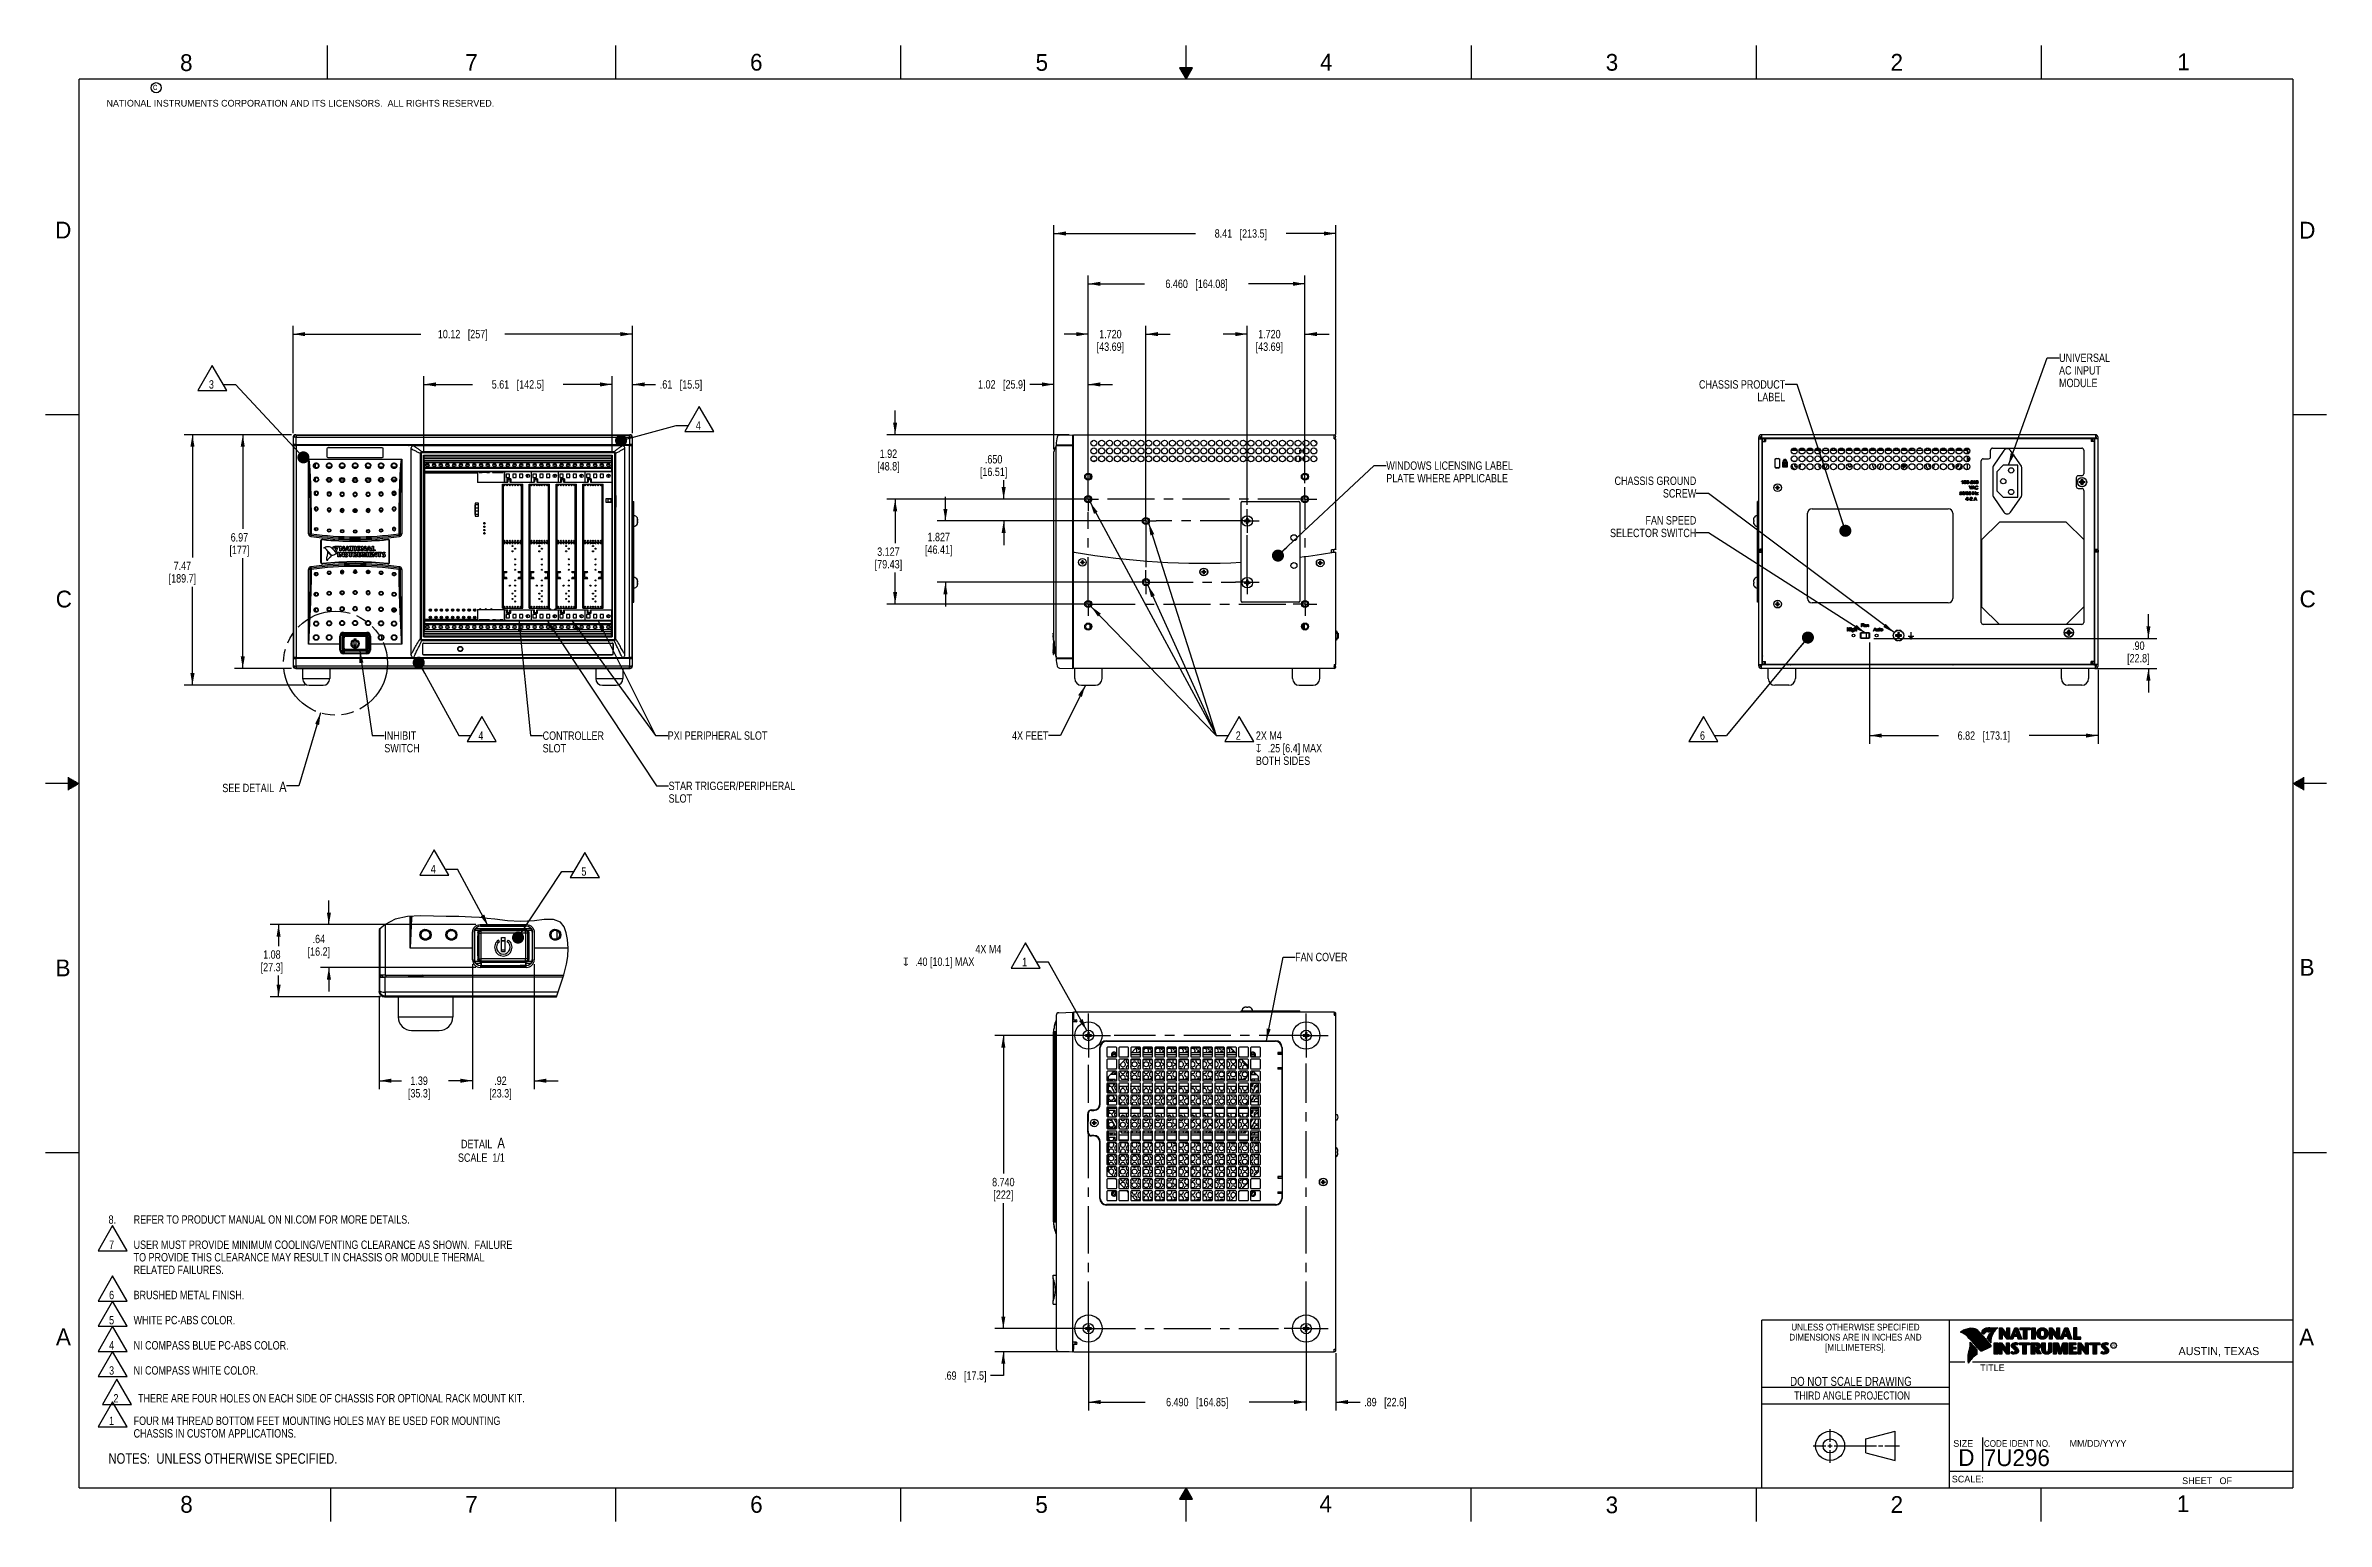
# Model space of a CAD drawing. Header units: inches. Extents: x 0 to 34, y 0 to 22.
import ezdxf

# ---------------------------------------------------------------- set-up
doc = ezdxf.new("R2010")
doc.units = ezdxf.units.IN
doc.header["$LTSCALE"] = 1.87
doc.header["$MEASUREMENT"] = 0
doc.linetypes.add('CENTER', pattern=[0.6, 0.375, -0.075, 0.075, -0.075])
doc.linetypes.add('PHANTOM', pattern=[0.8, 0.45, -0.05, 0.1, -0.05, 0.1, -0.05])
doc.layers.get('0').update_dxf_attribs({"linetype": 'CONTINUOUS'})
for name, color, linetype in [('02___PRT_ALL_AXES', 7, 'CONTINUOUS'), ('06___PRT_ALL_SURFS', 7, 'CONTINUOUS'), ('0_COMPONENTS', 7, 'CONTINUOUS'), ('3_ALL_AXES', 7, 'CONTINUOUS'), ('COSMETIC', 7, 'CONTINUOUS'), ('DATUMCURVES', 7, 'CONTINUOUS'), ('DEFAULT_3', 7, 'PHANTOM'), ('DETAIL', 7, 'CONTINUOUS'), ('DIMENSIONS', 7, 'CONTINUOUS')]:
    doc.layers.add(name, color=color, linetype=linetype)
doc.styles.get("Standard").update_dxf_attribs({"font": 'txt', "width": 0.8})
doc.styles.add('TEXTSTYLE_1', font='gdt', dxfattribs={"width": 0.8})
doc.styles.add('TEXTSTYLE_2', font='txt')
doc.styles.add('TEXTSTYLE_3', font='txt', dxfattribs={"width": 0.9})
doc.dimstyles.new('DIMSTYLE_1', dxfattribs={"dimtxt": 0.125, "dimasz": 0.18, "dimexe": 0.18, "dimexo": 0.0625, "dimgap": 0.09, "dimtad": 0, "dimtih": 1, "dimtoh": 1, "dimlfac": 2, "dimzin": 4, "dimdsep": 46, "dimtxsty": 'STANDARD', "dimblk": '_FILLED', "dimblk1": '_FILLED', "dimblk2": '_FILLED', "dimcen": 0.09, "dimadec": 0, "dimazin": 0, "dimtfac": 1, "dimtofl": 0, "dimtmove": 0, "dimatfit": 3, "dimldrblk": '_FILLED', "dimfxl": 1, "dimtolj": 1, "dimtzin": 4, "dimarcsym": 0})
doc.dimstyles.new('DIMSTYLE_2', dxfattribs={"dimtxt": 0.125, "dimasz": 0.18, "dimexe": 0.18, "dimexo": 0.0625, "dimgap": 0.09, "dimtad": 0, "dimtih": 1, "dimtoh": 1, "dimzin": 4, "dimdsep": 46, "dimtxsty": 'STANDARD', "dimblk": '_FILLED', "dimblk1": '_FILLED', "dimblk2": '_FILLED', "dimcen": 0.09, "dimadec": 0, "dimazin": 0, "dimtfac": 1, "dimtofl": 0, "dimtmove": 0, "dimatfit": 3, "dimldrblk": '_FILLED', "dimfxl": 1, "dimtolj": 1, "dimtzin": 4, "dimarcsym": 0})
doc.dimstyles.new('DIMSTYLE_3', dxfattribs={"dimtxt": 0.125, "dimasz": 0.18, "dimexe": 0.18, "dimexo": 0.0625, "dimgap": 0.09, "dimtad": 0, "dimtih": 1, "dimtoh": 1, "dimdec": 3, "dimlfac": 2, "dimzin": 4, "dimdsep": 46, "dimtxsty": 'STANDARD', "dimblk": '_FILLED', "dimblk1": '_FILLED', "dimblk2": '_FILLED', "dimcen": 0.09, "dimadec": 0, "dimazin": 0, "dimtp": 0.001, "dimtm": 0.001, "dimtfac": 1, "dimtdec": 3, "dimtofl": 0, "dimtmove": 0, "dimatfit": 3, "dimldrblk": '_FILLED', "dimfxl": 1, "dimtolj": 1, "dimtzin": 4, "dimarcsym": 0})
doc.dimstyles.get("Standard").update_dxf_attribs({"dimtxt": 0.125, "dimasz": 0.18, "dimexe": 0.18, "dimexo": 0.0625, "dimgap": 0.09, "dimtad": 0, "dimtih": 1, "dimtoh": 1, "dimdec": 3, "dimzin": 4, "dimdsep": 46, "dimtxsty": 'STANDARD', "dimblk": '_FILLED', "dimblk1": '_FILLED', "dimblk2": '_FILLED', "dimcen": 0.09, "dimadec": 0, "dimazin": 0, "dimtol": 1, "dimtp": 0.01, "dimtm": 0.01, "dimtfac": 1, "dimtdec": 3, "dimtofl": 0, "dimtmove": 0, "dimatfit": 3, "dimldrblk": '_FILLED', "dimfxl": 1, "dimtolj": 1, "dimtzin": 4, "dimarcsym": 0})

msp = doc.modelspace()

# ---------------------------------------------------------------- texts
at = {"color": 2, "linetype": 'CONTINUOUS', "line_spacing_factor": 0.9}
for s, insert, char_height, width, attachment_point, style in [('8', (2.00464, 21.87133), 0.25, 0.25, 1, 'TEXTSTYLE_2'), ('7', (6.25565, 21.87429), 0.25, 0.25, 1, 'TEXTSTYLE_2'), ('6', (10.50119, 21.87725), 0.25, 0.25, 1, 'TEXTSTYLE_2'), ('5', (14.75766, 21.87474), 0.25, 0.25, 1, 'TEXTSTYLE_2'), ('4', (18.99773, 21.8777), 0.25, 0.25, 1, 'TEXTSTYLE_2'), ('3', (23.25697, 21.87594), 0.25, 0.25, 1, 'TEXTSTYLE_2'), ('2', (27.50251, 21.87616), 0.25, 0.25, 1, 'TEXTSTYLE_2'), ('1', (31.77814, 21.88259), 0.25, 0.25, 1, 'TEXTSTYLE_2'), ('NATIONAL INSTRUMENTS CORPORATION AND ITS LICENSORS.  ALL RIGHTS RESERVED.', (0.90712, 21.19112), 0.1, 7.3, 1, 'TEXTSTYLE_2'), ('c', (1.59898, 21.43883), 0.1, 0.1, 1, 'TEXTSTYLE_2'), ('D', (0.14243, 19.375), 0.25, 0.25, 1, 'TEXTSTYLE_2'), ('D', (33.59469, 19.37364), 0.25, 0.25, 1, 'TEXTSTYLE_2'), ('C', (0.15083, 13.87462), 0.25, 0.25, 1, 'TEXTSTYLE_2'), ('C', (33.6004, 13.87673), 0.25, 0.25, 1, 'TEXTSTYLE_2'), ('B', (0.14837, 8.37572), 0.25, 0.25, 1, 'TEXTSTYLE_2'), ('B', (33.6006, 8.38454), 0.25, 0.25, 1, 'TEXTSTYLE_2'), ('A', (0.15407, 2.87607), 0.25, 0.25, 1, 'TEXTSTYLE_2'), ('DIMENSIONS ARE IN INCHES AND', (26.97988, 2.79593), 0.1, 2.52, 2, 'TEXTSTYLE_3'), ('UNLESS OTHERWISE SPECIFIED', (26.97988, 2.94593), 0.1, 2.34, 2, 'TEXTSTYLE_3'), ('A', (33.5939, 2.87275), 0.25, 0.25, 1, 'TEXTSTYLE_2'), ('[MILLIMETERS].', (26.97988, 2.64593), 0.1, 1.26, 2, 'TEXTSTYLE_3'), ('R', (30.80762, 2.64135), 0.04198, 0.041979, 1, 'TEXTSTYLE_2'), ('AUSTIN, TEXAS', (31.79573, 2.599), 0.12, 1.56, 1, 'TEXTSTYLE_2'), ('TITLE', (28.8397, 2.33972), 0.1, 0.5, 1, 'TEXTSTYLE_2'), ('SIZE', (28.43795, 1.21181), 0.1, 0.4, 1, 'TEXTSTYLE_2'), ('CODE IDENT NO.', (28.89492, 1.21148), 0.1, 1.26, 1, 'TEXTSTYLE_3'), ('MM/DD/YYYY', (30.17212, 1.21211), 0.1, 1, 1, 'TEXTSTYLE_2'), ('SCALE:', (28.41638, 0.68064), 0.1, 0.6, 1, 'TEXTSTYLE_2'), ('8', (2.00741, 0.37911), 0.25, 0.25, 1, 'TEXTSTYLE_2'), ('7', (6.25527, 0.37866), 0.25, 0.25, 1, 'TEXTSTYLE_2'), ('6', (10.50327, 0.37843), 0.25, 0.25, 1, 'TEXTSTYLE_2'), ('5', (14.75404, 0.37622), 0.25, 0.25, 1, 'TEXTSTYLE_2'), ('4', (18.98838, 0.38692), 0.25, 0.25, 1, 'TEXTSTYLE_2'), ('3', (23.25553, 0.37104), 0.25, 0.25, 1, 'TEXTSTYLE_2'), ('2', (27.50353, 0.37628), 0.25, 0.25, 1, 'TEXTSTYLE_2'), ('1', (31.77062, 0.38897), 0.25, 0.25, 1, 'TEXTSTYLE_2'), ('SHEET   OF', (31.84991, 0.65572), 0.1, 1, 1, 'TEXTSTYLE_2')]:
    msp.add_mtext(s, dxfattribs=dict(at, insert=insert, char_height=char_height, width=width, attachment_point=attachment_point, style=style))
at = {"color": 7, "linetype": 'CONTINUOUS', "insert": (26.91267, 2.15489), "char_height": 0.135, "width": 2.16, "attachment_point": 2, "line_spacing_factor": 0.9}
msp.add_mtext('DO NOT SCALE DRAWING', dxfattribs=at)
at = {"color": 2, "linetype": 'CONTINUOUS', "insert": (26.9296, 1.93677), "char_height": 0.12, "width": 2.112, "attachment_point": 2, "line_spacing_factor": 0.9}
msp.add_mtext('THIRD ANGLE PROJECTION', dxfattribs=at)
at = {"color": 7, "linetype": 'CONTINUOUS', "char_height": 0.25, "attachment_point": 1, "line_spacing_factor": 0.9, "style": 'TEXTSTYLE_2'}
for s, insert, width in [('D  ', (28.51282, 1.07639), 0.75), ('7U296', (28.89285, 1.07447), 1.25)]:
    msp.add_mtext(s, dxfattribs=dict(at, insert=insert, width=width))
at = {"layer": 'DETAIL', "color": 2, "linetype": 'CONTINUOUS', "char_height": 0.125, "line_spacing_factor": 0.9}
for s, insert, width, attachment_point in [('UNIVERSAL\\PAC INPUT \\PMODULE', (30.01548, 17.40891), 0.9, 1), ('CHASSIS PRODUCT\\PLABEL', (25.93291, 17.0117), 1.5, 3), ('WINDOWS LICENSING LABEL\\PPLATE WHERE APPLICABLE', (19.98596, 15.80134), 2.3, 1), ('CHASSIS GROUND\\PSCREW', (24.60709, 15.57538), 1.4, 3), ('FAN SPEED\\PSELECTOR SWITCH', (24.60709, 14.98541), 1.5, 3), ('INHIBIT\\PSWITCH', (5.0487, 11.7772), 0.7, 1), ('CONTROLLER\\PSLOT', (7.40919, 11.77595), 1, 1), ('PXI PERIPHERAL SLOT', (9.27367, 11.7772), 1.9, 1), ('4X FEET', (14.94932, 11.7772), 0.7, 3), ('SEE DETAIL  \\H0.156;A', (3.59271, 11.0272), 1.3248, 3), ('STAR TRIGGER/PERIPHERAL\\PSLOT', (9.28718, 11.0272), 2.3, 1), ('FAN COVER', (18.62702, 8.47571), 0.9, 1), ('DETAIL  \\H0.156;A\\P\\H0.125;SCALE  1/1', (6.846, 5.7193), 1, 3)]:
    msp.add_mtext(s, dxfattribs=dict(at, insert=insert, width=width, attachment_point=attachment_point))

# ---------------------------------------------------------------- blocks, each defined once
blk = doc.blocks.new('_FILLED')
at = {"color": 0, "linetype": 'BYBLOCK'}
blk.add_solid([(0, 0), (-1, 0.17), (-1, -0.17)], dxfattribs=at)
blk = doc.blocks.new('*D0')
at = {"layer": 'DIMENSIONS', "color": 2, "linetype": 'CONTINUOUS'}
for p, q in [((3.689, 16.222), (3.689, 17.824)), ((3.689, 17.699), (5.594, 17.699)), ((8.749, 17.699), (6.844, 17.699)), ((8.749, 16.222), (8.749, 17.824))]:
    blk.add_line(p, q, dxfattribs=at)
at = {"layer": 'DIMENSIONS', "color": 2, "linetype": 'CONTINUOUS', "xscale": 0.18, "yscale": 0.18, "zscale": 0.18, "rotation": 180}
blk.add_blockref('_FILLED', (3.689, 17.699), dxfattribs=at)
at = {"layer": 'DIMENSIONS', "color": 2, "linetype": 'CONTINUOUS', "xscale": 0.18, "yscale": 0.18, "zscale": 0.18}
blk.add_blockref('_FILLED', (8.749, 17.699), dxfattribs=at)
at = {"layer": 'DIMENSIONS', "color": 2, "linetype": 'CONTINUOUS', "insert": (6.219, 17.762), "char_height": 0.125, "width": 1.125, "attachment_point": 2, "line_spacing_factor": 0.9}
blk.add_mtext('10.12{\\Ftxt.shx;\\W1.000000;\\H0.125000; }[257]', dxfattribs=at)
blk = doc.blocks.new('*D1')
at = {"layer": 'DIMENSIONS', "color": 2, "linetype": 'CONTINUOUS'}
for p, q in [((3.666, 16.199), (2.814, 16.199)), ((2.939, 16.199), (2.939, 14.794)), ((2.939, 12.715), (2.939, 14.357)), ((3.666, 12.715), (2.814, 12.715))]:
    blk.add_line(p, q, dxfattribs=at)
at = {"layer": 'DIMENSIONS', "color": 2, "linetype": 'CONTINUOUS', "xscale": 0.18, "yscale": 0.18, "zscale": 0.18}
for p, rotation in [((2.939, 16.199), 90), ((2.939, 12.715), 270)]:
    blk.add_blockref('_FILLED', p, dxfattribs=dict(at, rotation=rotation))
at = {"layer": 'DIMENSIONS', "color": 2, "linetype": 'CONTINUOUS', "insert": (2.889, 14.732), "char_height": 0.125, "width": 0.5, "attachment_point": 2, "line_spacing_factor": 0.9}
blk.add_mtext('6.97\\P[177]', dxfattribs=at)
blk = doc.blocks.new('*D2')
at = {"layer": 'DIMENSIONS', "color": 2, "linetype": 'CONTINUOUS'}
for p, q in [((3.666, 16.199), (2.064, 16.199)), ((2.189, 16.199), (2.189, 14.37)), ((2.189, 12.465), (2.189, 13.933)), ((3.868, 12.465), (2.064, 12.465))]:
    blk.add_line(p, q, dxfattribs=at)
at = {"layer": 'DIMENSIONS', "color": 2, "linetype": 'CONTINUOUS', "xscale": 0.18, "yscale": 0.18, "zscale": 0.18}
for p, rotation in [((2.189, 16.199), 90), ((2.189, 12.465), 270)]:
    blk.add_blockref('_FILLED', p, dxfattribs=dict(at, rotation=rotation))
at = {"layer": 'DIMENSIONS', "color": 2, "linetype": 'CONTINUOUS', "insert": (2.039, 14.308), "char_height": 0.125, "width": 0.7, "attachment_point": 2, "line_spacing_factor": 0.9}
blk.add_mtext('7.47\\P[189.7]', dxfattribs=at)
blk = doc.blocks.new('*D3')
at = {"layer": 'DIMENSIONS', "color": 2, "linetype": 'CONTINUOUS'}
for p, q in [((6.364, 8.307), (6.364, 6.444)), ((4.973, 7.837), (4.973, 6.444)), ((4.973, 6.569), (5.306, 6.569)), ((6.364, 6.569), (6.031, 6.569))]:
    blk.add_line(p, q, dxfattribs=at)
at = {"layer": 'DIMENSIONS', "color": 2, "linetype": 'CONTINUOUS', "xscale": 0.18, "yscale": 0.18, "zscale": 0.18, "rotation": 180}
blk.add_blockref('_FILLED', (4.973, 6.569), dxfattribs=at)
at = {"layer": 'DIMENSIONS', "color": 2, "linetype": 'CONTINUOUS', "xscale": 0.18, "yscale": 0.18, "zscale": 0.18}
blk.add_blockref('_FILLED', (6.364, 6.569), dxfattribs=at)
at = {"layer": 'DIMENSIONS', "color": 2, "linetype": 'CONTINUOUS', "insert": (5.568, 6.632), "char_height": 0.125, "width": 0.6, "attachment_point": 2, "line_spacing_factor": 0.9}
blk.add_mtext('1.39\\P[35.3]', dxfattribs=at)
blk = doc.blocks.new('*D4')
at = {"layer": 'DIMENSIONS', "color": 2, "linetype": 'CONTINUOUS'}
for p, q in [((6.364, 8.307), (6.364, 6.444)), ((7.283, 8.307), (7.283, 6.444)), ((6.364, 6.569), (6.004, 6.569)), ((7.283, 6.569), (7.643, 6.569))]:
    blk.add_line(p, q, dxfattribs=at)
at = {"layer": 'DIMENSIONS', "color": 2, "linetype": 'CONTINUOUS', "xscale": 0.18, "yscale": 0.18, "zscale": 0.18}
blk.add_blockref('_FILLED', (6.364, 6.569), dxfattribs=at)
at = {"layer": 'DIMENSIONS', "color": 2, "linetype": 'CONTINUOUS', "xscale": 0.18, "yscale": 0.18, "zscale": 0.18, "rotation": 180}
blk.add_blockref('_FILLED', (7.283, 6.569), dxfattribs=at)
at = {"layer": 'DIMENSIONS', "color": 2, "linetype": 'CONTINUOUS', "insert": (6.78, 6.632), "char_height": 0.125, "width": 0.6, "attachment_point": 2, "line_spacing_factor": 0.9}
blk.add_mtext('.92\\P[23.3]', dxfattribs=at)
blk = doc.blocks.new('*D5')
at = {"layer": 'DIMENSIONS', "color": 2, "linetype": 'CONTINUOUS'}
for p, q in [((6.414, 8.896), (3.348, 8.896)), ((3.473, 8.896), (3.473, 8.575)), ((3.473, 7.82), (3.473, 8.138)), ((4.99, 7.82), (3.348, 7.82))]:
    blk.add_line(p, q, dxfattribs=at)
at = {"layer": 'DIMENSIONS', "color": 2, "linetype": 'CONTINUOUS', "xscale": 0.18, "yscale": 0.18, "zscale": 0.18}
for p, rotation in [((3.473, 8.896), 90), ((3.473, 7.82), 270)]:
    blk.add_blockref('_FILLED', p, dxfattribs=dict(at, rotation=rotation))
at = {"layer": 'DIMENSIONS', "color": 2, "linetype": 'CONTINUOUS', "insert": (3.373, 8.513), "char_height": 0.125, "width": 0.6, "attachment_point": 2, "line_spacing_factor": 0.9}
blk.add_mtext('1.08\\P[27.3]', dxfattribs=at)
blk = doc.blocks.new('*D6')
at = {"layer": 'DIMENSIONS', "color": 2, "linetype": 'CONTINUOUS'}
for p, q in [((4.223, 8.896), (4.223, 9.256)), ((6.414, 8.896), (4.098, 8.896)), ((6.414, 8.258), (4.098, 8.258)), ((4.223, 8.258), (4.223, 7.898))]:
    blk.add_line(p, q, dxfattribs=at)
at = {"layer": 'DIMENSIONS', "color": 2, "linetype": 'CONTINUOUS', "xscale": 0.18, "yscale": 0.18, "zscale": 0.18}
for p, rotation in [((4.223, 8.896), 270), ((4.223, 8.258), 90)]:
    blk.add_blockref('_FILLED', p, dxfattribs=dict(at, rotation=rotation))
at = {"layer": 'DIMENSIONS', "color": 2, "linetype": 'CONTINUOUS', "insert": (4.073, 8.745), "char_height": 0.125, "width": 0.6, "attachment_point": 2, "line_spacing_factor": 0.9}
blk.add_mtext('.64\\P[16.2]', dxfattribs=at)
blk = doc.blocks.new('*D7')
at = {"layer": 'DIMENSIONS', "color": 2, "linetype": 'CONTINUOUS'}
for p, q in [((15.483, 7.244), (14.152, 7.244)), ((14.277, 7.244), (14.277, 5.184)), ((14.277, 2.874), (14.277, 4.746)), ((15.483, 2.874), (14.152, 2.874))]:
    blk.add_line(p, q, dxfattribs=at)
at = {"layer": 'DIMENSIONS', "color": 2, "linetype": 'CONTINUOUS', "xscale": 0.18, "yscale": 0.18, "zscale": 0.18}
for p, rotation in [((14.277, 7.244), 90), ((14.277, 2.874), 270)]:
    blk.add_blockref('_FILLED', p, dxfattribs=dict(at, rotation=rotation))
at = {"layer": 'DIMENSIONS', "color": 2, "linetype": 'CONTINUOUS', "insert": (14.277, 5.121), "char_height": 0.125, "width": 0.5, "attachment_point": 2, "line_spacing_factor": 0.9}
blk.add_mtext('8.740\\P[222]', dxfattribs=at)
blk = doc.blocks.new('*D8')
at = {"layer": 'DIMENSIONS', "color": 2, "linetype": 'CONTINUOUS'}
for p, q in [((14.277, 2.874), (14.277, 3.234)), ((15.483, 2.874), (14.152, 2.874)), ((15.26, 2.529), (14.152, 2.529)), ((14.277, 2.529), (14.277, 2.173)), ((14.277, 2.173), (14.088, 2.173))]:
    blk.add_line(p, q, dxfattribs=at)
at = {"layer": 'DIMENSIONS', "color": 2, "linetype": 'CONTINUOUS', "xscale": 0.18, "yscale": 0.18, "zscale": 0.18}
for p, rotation in [((14.277, 2.874), 270), ((14.277, 2.529), 90)]:
    blk.add_blockref('_FILLED', p, dxfattribs=dict(at, rotation=rotation))
at = {"layer": 'DIMENSIONS', "color": 2, "linetype": 'CONTINUOUS', "insert": (14.026, 2.236), "char_height": 0.125, "width": 1.025, "attachment_point": 3, "line_spacing_factor": 0.9}
blk.add_mtext('.69{\\Ftxt.shx;\\W1.000000;\\H0.125000; }[17.5]', dxfattribs=at)
blk = doc.blocks.new('*D9')
at = {"layer": 'DIMENSIONS', "color": 2, "linetype": 'CONTINUOUS'}
for p, q in [((15.546, 2.811), (15.546, 1.654)), ((18.791, 2.811), (18.791, 1.654)), ((15.546, 1.779), (16.393, 1.779)), ((18.791, 1.779), (17.943, 1.779))]:
    blk.add_line(p, q, dxfattribs=at)
at = {"layer": 'DIMENSIONS', "color": 2, "linetype": 'CONTINUOUS', "xscale": 0.18, "yscale": 0.18, "zscale": 0.18, "rotation": 180}
blk.add_blockref('_FILLED', (15.546, 1.779), dxfattribs=at)
at = {"layer": 'DIMENSIONS', "color": 2, "linetype": 'CONTINUOUS', "xscale": 0.18, "yscale": 0.18, "zscale": 0.18}
blk.add_blockref('_FILLED', (18.791, 1.779), dxfattribs=at)
at = {"layer": 'DIMENSIONS', "color": 2, "linetype": 'CONTINUOUS', "insert": (17.168, 1.841), "char_height": 0.125, "width": 1.425, "attachment_point": 2, "line_spacing_factor": 0.9}
blk.add_mtext('6.490{\\Ftxt.shx;\\W1.000000;\\H0.125000; }[164.85]', dxfattribs=at)
blk = doc.blocks.new('*D10')
at = {"layer": 'DIMENSIONS', "color": 2, "linetype": 'CONTINUOUS'}
for p, q in [((18.791, 2.811), (18.791, 1.654)), ((19.235, 2.506), (19.235, 1.654)), ((18.791, 1.779), (18.431, 1.779)), ((19.235, 1.779), (19.594, 1.779))]:
    blk.add_line(p, q, dxfattribs=at)
at = {"layer": 'DIMENSIONS', "color": 2, "linetype": 'CONTINUOUS', "xscale": 0.18, "yscale": 0.18, "zscale": 0.18}
blk.add_blockref('_FILLED', (18.791, 1.779), dxfattribs=at)
at = {"layer": 'DIMENSIONS', "color": 2, "linetype": 'CONTINUOUS', "xscale": 0.18, "yscale": 0.18, "zscale": 0.18, "rotation": 180}
blk.add_blockref('_FILLED', (19.235, 1.779), dxfattribs=at)
at = {"layer": 'DIMENSIONS', "color": 2, "linetype": 'CONTINUOUS', "insert": (19.656, 1.841), "char_height": 0.125, "width": 1.025, "attachment_point": 1, "line_spacing_factor": 0.9}
blk.add_mtext('.89{\\Ftxt.shx;\\W1.000000;\\H0.125000; }[22.6]', dxfattribs=at)
blk = doc.blocks.new('*D11')
at = {"layer": 'DIMENSIONS', "color": 2, "linetype": 'CONTINUOUS'}
for p, q in [((27.19, 13.102), (27.19, 11.59)), ((30.597, 12.692), (30.597, 11.59)), ((27.19, 11.715), (28.218, 11.715)), ((30.597, 11.715), (29.568, 11.715))]:
    blk.add_line(p, q, dxfattribs=at)
at = {"layer": 'DIMENSIONS', "color": 2, "linetype": 'CONTINUOUS', "xscale": 0.18, "yscale": 0.18, "zscale": 0.18, "rotation": 180}
blk.add_blockref('_FILLED', (27.19, 11.715), dxfattribs=at)
at = {"layer": 'DIMENSIONS', "color": 2, "linetype": 'CONTINUOUS', "xscale": 0.18, "yscale": 0.18, "zscale": 0.18}
blk.add_blockref('_FILLED', (30.597, 11.715), dxfattribs=at)
at = {"layer": 'DIMENSIONS', "color": 2, "linetype": 'CONTINUOUS', "insert": (28.893, 11.777), "char_height": 0.125, "width": 1.225, "attachment_point": 2, "line_spacing_factor": 0.9}
blk.add_mtext('6.82{\\Ftxt.shx;\\W1.000000;\\H0.125000; }[173.1]', dxfattribs=at)
blk = doc.blocks.new('*D12')
at = {"layer": 'DIMENSIONS', "color": 2, "linetype": 'CONTINUOUS'}
for p, q in [((31.347, 13.164), (31.347, 13.524)), ((27.252, 13.164), (31.472, 13.164)), ((30.549, 12.715), (31.472, 12.715)), ((31.347, 12.715), (31.347, 12.355))]:
    blk.add_line(p, q, dxfattribs=at)
at = {"layer": 'DIMENSIONS', "color": 2, "linetype": 'CONTINUOUS', "xscale": 0.18, "yscale": 0.18, "zscale": 0.18}
for p, rotation in [((31.347, 13.164), 270), ((31.347, 12.715), 90)]:
    blk.add_blockref('_FILLED', p, dxfattribs=dict(at, rotation=rotation))
at = {"layer": 'DIMENSIONS', "color": 2, "linetype": 'CONTINUOUS', "insert": (31.197, 13.117), "char_height": 0.125, "width": 0.6, "attachment_point": 2, "line_spacing_factor": 0.9}
blk.add_mtext('.90\\P[22.8]', dxfattribs=at)
blk = doc.blocks.new('*D13')
at = {"layer": 'DIMENSIONS', "color": 2, "linetype": 'CONTINUOUS'}
for p, q in [((15.48, 15.239), (12.539, 15.239)), ((12.664, 15.239), (12.664, 14.582)), ((12.664, 13.675), (12.664, 14.144)), ((15.48, 13.675), (12.539, 13.675))]:
    blk.add_line(p, q, dxfattribs=at)
at = {"layer": 'DIMENSIONS', "color": 2, "linetype": 'CONTINUOUS', "xscale": 0.18, "yscale": 0.18, "zscale": 0.18}
for p, rotation in [((12.664, 15.239), 90), ((12.664, 13.675), 270)]:
    blk.add_blockref('_FILLED', p, dxfattribs=dict(at, rotation=rotation))
at = {"layer": 'DIMENSIONS', "color": 2, "linetype": 'CONTINUOUS', "insert": (12.564, 14.519), "char_height": 0.125, "width": 0.7, "attachment_point": 2, "line_spacing_factor": 0.9}
blk.add_mtext('3.127\\P[79.43]', dxfattribs=at)
blk = doc.blocks.new('*D14')
at = {"layer": 'DIMENSIONS', "color": 2, "linetype": 'CONTINUOUS'}
for p, q in [((15.032, 16.008), (15.032, 17.074)), ((15.543, 15.301), (15.543, 17.074)), ((15.032, 16.949), (14.67, 16.949)), ((15.543, 16.949), (15.903, 16.949))]:
    blk.add_line(p, q, dxfattribs=at)
at = {"layer": 'DIMENSIONS', "color": 2, "linetype": 'CONTINUOUS', "xscale": 0.18, "yscale": 0.18, "zscale": 0.18}
blk.add_blockref('_FILLED', (15.032, 16.949), dxfattribs=at)
at = {"layer": 'DIMENSIONS', "color": 2, "linetype": 'CONTINUOUS', "xscale": 0.18, "yscale": 0.18, "zscale": 0.18, "rotation": 180}
blk.add_blockref('_FILLED', (15.543, 16.949), dxfattribs=at)
at = {"layer": 'DIMENSIONS', "color": 2, "linetype": 'CONTINUOUS', "insert": (14.607, 17.012), "char_height": 0.125, "width": 1.125, "attachment_point": 3, "line_spacing_factor": 0.9}
blk.add_mtext('1.02{\\Ftxt.shx;\\W1.000000;\\H0.125000; }[25.9]', dxfattribs=at)
blk = doc.blocks.new('*D15')
at = {"layer": 'DIMENSIONS', "color": 2, "linetype": 'CONTINUOUS'}
for p, q in [((12.664, 16.199), (12.664, 16.559)), ((15.26, 16.199), (12.539, 16.199)), ((15.48, 15.239), (12.539, 15.239)), ((12.664, 15.239), (12.664, 14.879))]:
    blk.add_line(p, q, dxfattribs=at)
at = {"layer": 'DIMENSIONS', "color": 2, "linetype": 'CONTINUOUS', "xscale": 0.18, "yscale": 0.18, "zscale": 0.18}
for p, rotation in [((12.664, 16.199), 270), ((12.664, 15.239), 90)]:
    blk.add_blockref('_FILLED', p, dxfattribs=dict(at, rotation=rotation))
at = {"layer": 'DIMENSIONS', "color": 2, "linetype": 'CONTINUOUS', "insert": (12.564, 15.979), "char_height": 0.125, "width": 0.6, "attachment_point": 2, "line_spacing_factor": 0.9}
blk.add_mtext('1.92\\P[48.8]', dxfattribs=at)
blk = doc.blocks.new('*D16')
at = {"layer": 'DIMENSIONS', "color": 2, "linetype": 'CONTINUOUS'}
for p, q in [((5.639, 15.953), (5.639, 17.074)), ((8.444, 15.953), (8.444, 17.074)), ((5.639, 16.949), (6.366, 16.949)), ((8.444, 16.949), (7.716, 16.949))]:
    blk.add_line(p, q, dxfattribs=at)
at = {"layer": 'DIMENSIONS', "color": 2, "linetype": 'CONTINUOUS', "xscale": 0.18, "yscale": 0.18, "zscale": 0.18, "rotation": 180}
blk.add_blockref('_FILLED', (5.639, 16.949), dxfattribs=at)
at = {"layer": 'DIMENSIONS', "color": 2, "linetype": 'CONTINUOUS', "xscale": 0.18, "yscale": 0.18, "zscale": 0.18}
blk.add_blockref('_FILLED', (8.444, 16.949), dxfattribs=at)
at = {"layer": 'DIMENSIONS', "color": 2, "linetype": 'CONTINUOUS', "insert": (7.041, 17.012), "char_height": 0.125, "width": 1.225, "attachment_point": 2, "line_spacing_factor": 0.9}
blk.add_mtext('5.61{\\Ftxt.shx;\\W1.000000;\\H0.125000; }[142.5]', dxfattribs=at)
blk = doc.blocks.new('*D17')
at = {"layer": 'DIMENSIONS', "color": 2, "linetype": 'CONTINUOUS'}
for p, q in [((8.444, 15.953), (8.444, 17.074)), ((8.749, 16.222), (8.749, 17.074)), ((8.444, 16.949), (8.084, 16.949)), ((8.749, 16.949), (9.094, 16.949))]:
    blk.add_line(p, q, dxfattribs=at)
at = {"layer": 'DIMENSIONS', "color": 2, "linetype": 'CONTINUOUS', "xscale": 0.18, "yscale": 0.18, "zscale": 0.18}
blk.add_blockref('_FILLED', (8.444, 16.949), dxfattribs=at)
at = {"layer": 'DIMENSIONS', "color": 2, "linetype": 'CONTINUOUS', "xscale": 0.18, "yscale": 0.18, "zscale": 0.18, "rotation": 180}
blk.add_blockref('_FILLED', (8.749, 16.949), dxfattribs=at)
at = {"layer": 'DIMENSIONS', "color": 2, "linetype": 'CONTINUOUS', "insert": (9.156, 17.012), "char_height": 0.125, "width": 1.025, "attachment_point": 1, "line_spacing_factor": 0.9}
blk.add_mtext('.61{\\Ftxt.shx;\\W1.000000;\\H0.125000; }[15.5]', dxfattribs=at)
blk = doc.blocks.new('*D18')
at = {"layer": 'DIMENSIONS', "color": 2, "linetype": 'CONTINUOUS'}
for p, q in [((15.543, 17.699), (15.183, 17.699)), ((15.543, 15.301), (15.543, 17.824)), ((16.403, 14.976), (16.403, 17.824)), ((16.403, 17.699), (16.763, 17.699))]:
    blk.add_line(p, q, dxfattribs=at)
at = {"layer": 'DIMENSIONS', "color": 2, "linetype": 'CONTINUOUS', "xscale": 0.18, "yscale": 0.18, "zscale": 0.18}
blk.add_blockref('_FILLED', (15.543, 17.699), dxfattribs=at)
at = {"layer": 'DIMENSIONS', "color": 2, "linetype": 'CONTINUOUS', "xscale": 0.18, "yscale": 0.18, "zscale": 0.18, "rotation": 180}
blk.add_blockref('_FILLED', (16.403, 17.699), dxfattribs=at)
at = {"layer": 'DIMENSIONS', "color": 2, "linetype": 'CONTINUOUS', "insert": (15.873, 17.762), "char_height": 0.125, "width": 0.7, "attachment_point": 2, "line_spacing_factor": 0.9}
blk.add_mtext('1.720\\P[43.69]', dxfattribs=at)
blk = doc.blocks.new('*D19')
at = {"layer": 'DIMENSIONS', "color": 2, "linetype": 'CONTINUOUS'}
for p, q in [((13.414, 14.914), (13.414, 15.274)), ((16.34, 14.914), (13.289, 14.914)), ((16.341, 14), (13.289, 14)), ((13.414, 14), (13.414, 13.64))]:
    blk.add_line(p, q, dxfattribs=at)
at = {"layer": 'DIMENSIONS', "color": 2, "linetype": 'CONTINUOUS', "xscale": 0.18, "yscale": 0.18, "zscale": 0.18}
for p, rotation in [((13.414, 14.914), 270), ((13.414, 14), 90)]:
    blk.add_blockref('_FILLED', p, dxfattribs=dict(at, rotation=rotation))
at = {"layer": 'DIMENSIONS', "color": 2, "linetype": 'CONTINUOUS', "insert": (13.314, 14.737), "char_height": 0.125, "width": 0.7, "attachment_point": 2, "line_spacing_factor": 0.9}
blk.add_mtext('1.827\\P[46.41]', dxfattribs=at)
blk = doc.blocks.new('*D20')
at = {"layer": 'DIMENSIONS', "color": 2, "linetype": 'CONTINUOUS'}
for p, q in [((14.282, 15.239), (14.282, 15.521)), ((15.48, 15.239), (14.157, 15.239)), ((14.282, 14.914), (14.282, 14.554)), ((16.34, 14.914), (14.407, 14.914))]:
    blk.add_line(p, q, dxfattribs=at)
at = {"layer": 'DIMENSIONS', "color": 2, "linetype": 'CONTINUOUS', "xscale": 0.18, "yscale": 0.18, "zscale": 0.18}
for p, rotation in [((14.282, 15.239), 270), ((14.282, 14.914), 90)]:
    blk.add_blockref('_FILLED', p, dxfattribs=dict(at, rotation=rotation))
at = {"layer": 'DIMENSIONS', "color": 2, "linetype": 'CONTINUOUS', "insert": (14.132, 15.896), "char_height": 0.125, "width": 0.7, "attachment_point": 2, "line_spacing_factor": 0.9}
blk.add_mtext('.650\\P[16.51]', dxfattribs=at)
blk = doc.blocks.new('*D21')
at = {"layer": 'DIMENSIONS', "color": 2, "linetype": 'CONTINUOUS'}
for p, q in [((15.032, 15.983), (15.032, 19.324)), ((15.032, 19.199), (17.143, 19.199)), ((19.235, 19.199), (18.493, 19.199)), ((19.235, 16.202), (19.235, 19.324))]:
    blk.add_line(p, q, dxfattribs=at)
at = {"layer": 'DIMENSIONS', "color": 2, "linetype": 'CONTINUOUS', "xscale": 0.18, "yscale": 0.18, "zscale": 0.18, "rotation": 180}
blk.add_blockref('_FILLED', (15.032, 19.199), dxfattribs=at)
at = {"layer": 'DIMENSIONS', "color": 2, "linetype": 'CONTINUOUS', "xscale": 0.18, "yscale": 0.18, "zscale": 0.18}
blk.add_blockref('_FILLED', (19.235, 19.199), dxfattribs=at)
at = {"layer": 'DIMENSIONS', "color": 2, "linetype": 'CONTINUOUS', "insert": (17.818, 19.262), "char_height": 0.125, "width": 1.225, "attachment_point": 2, "line_spacing_factor": 0.9}
blk.add_mtext('8.41{\\Ftxt.shx;\\W1.000000;\\H0.125000; }[213.5]', dxfattribs=at)
blk = doc.blocks.new('*D22')
at = {"layer": 'DIMENSIONS', "color": 2, "linetype": 'CONTINUOUS'}
for p, q in [((15.543, 15.479), (15.543, 18.574)), ((15.543, 18.449), (16.383, 18.449)), ((18.773, 18.449), (17.933, 18.449)), ((18.773, 15.479), (18.773, 18.574))]:
    blk.add_line(p, q, dxfattribs=at)
at = {"layer": 'DIMENSIONS', "color": 2, "linetype": 'CONTINUOUS', "xscale": 0.18, "yscale": 0.18, "zscale": 0.18, "rotation": 180}
blk.add_blockref('_FILLED', (15.543, 18.449), dxfattribs=at)
at = {"layer": 'DIMENSIONS', "color": 2, "linetype": 'CONTINUOUS', "xscale": 0.18, "yscale": 0.18, "zscale": 0.18}
blk.add_blockref('_FILLED', (18.773, 18.449), dxfattribs=at)
at = {"layer": 'DIMENSIONS', "color": 2, "linetype": 'CONTINUOUS', "insert": (17.158, 18.512), "char_height": 0.125, "width": 1.425, "attachment_point": 2, "line_spacing_factor": 0.9}
blk.add_mtext('6.460{\\Ftxt.shx;\\W1.000000;\\H0.125000; }[164.08]', dxfattribs=at)
blk = doc.blocks.new('*D23')
at = {"layer": 'DIMENSIONS', "color": 2, "linetype": 'CONTINUOUS'}
for p, q in [((17.913, 17.699), (17.553, 17.699)), ((17.913, 15.154), (17.913, 17.824)), ((18.773, 15.479), (18.773, 17.824)), ((18.773, 17.699), (19.133, 17.699))]:
    blk.add_line(p, q, dxfattribs=at)
at = {"layer": 'DIMENSIONS', "color": 2, "linetype": 'CONTINUOUS', "xscale": 0.18, "yscale": 0.18, "zscale": 0.18}
blk.add_blockref('_FILLED', (17.913, 17.699), dxfattribs=at)
at = {"layer": 'DIMENSIONS', "color": 2, "linetype": 'CONTINUOUS', "xscale": 0.18, "yscale": 0.18, "zscale": 0.18, "rotation": 180}
blk.add_blockref('_FILLED', (18.773, 17.699), dxfattribs=at)
at = {"layer": 'DIMENSIONS', "color": 2, "linetype": 'CONTINUOUS', "insert": (18.243, 17.762), "char_height": 0.125, "width": 0.7, "attachment_point": 2, "line_spacing_factor": 0.9}
blk.add_mtext('1.720\\P[43.69]', dxfattribs=at)
blk = doc.blocks.new('NOTES_HEADER_BL0', base_point=(3.1215, 0.9375))
at = {"layer": 'DETAIL', "color": 2, "linetype": 'CONTINUOUS', "width": 0.8}
blk.add_text('NOTES:  UNLESS OTHERWISE SPECIFIED.', height=0.156, dxfattribs=at).set_placement((0.9375, 0.8595))
blk = doc.blocks.new('CUSTOM_NOTE_BL1', base_point=(2.198, 2.346))
at = {"layer": 'DETAIL', "color": 2, "linetype": 'CONTINUOUS'}
for p, q in [((0.999, 2.534), (0.783, 2.159)), ((1.215, 2.159), (0.999, 2.534)), ((0.783, 2.159), (1.215, 2.159))]:
    blk.add_line(p, q, dxfattribs=at)
at = {"layer": 'DETAIL', "color": 2, "linetype": 'CONTINUOUS', "width": 0.8}
for s, p in [('3', (0.947, 2.187)), ('NI COMPASS WHITE COLOR.', (1.312, 2.188))]:
    blk.add_text(s, height=0.125, dxfattribs=at).set_placement(p)
blk = doc.blocks.new('CUSTOM_NOTE_BL2', base_point=(2.498, 2.721))
at = {"layer": 'DETAIL', "color": 2, "linetype": 'CONTINUOUS'}
for p, q in [((0.999, 2.909), (0.783, 2.534)), ((1.215, 2.534), (0.999, 2.909)), ((0.783, 2.534), (1.215, 2.534))]:
    blk.add_line(p, q, dxfattribs=at)
at = {"layer": 'DETAIL', "color": 2, "linetype": 'CONTINUOUS', "width": 0.8}
for s, p in [('4', (0.947, 2.562)), ('NI COMPASS BLUE PC-ABS COLOR.', (1.312, 2.562))]:
    blk.add_text(s, height=0.125, dxfattribs=at).set_placement(p)
blk = doc.blocks.new('CUSTOM_NOTE_BL3', base_point=(1.998, 3.096))
at = {"layer": 'DETAIL', "color": 2, "linetype": 'CONTINUOUS'}
for p, q in [((0.999, 3.284), (0.783, 2.909)), ((1.215, 2.909), (0.999, 3.284)), ((0.783, 2.909), (1.215, 2.909))]:
    blk.add_line(p, q, dxfattribs=at)
at = {"layer": 'DETAIL', "color": 2, "linetype": 'CONTINUOUS', "width": 0.8}
for s, p in [('5', (0.947, 2.937)), ('WHITE PC-ABS COLOR.', (1.312, 2.938))]:
    blk.add_text(s, height=0.125, dxfattribs=at).set_placement(p)
blk = doc.blocks.new('CUSTOM_NOTE_BL4', base_point=(4.548, 4.048))
at = {"layer": 'DETAIL', "color": 2, "linetype": 'CONTINUOUS'}
for p, q in [((0.999, 4.409), (0.783, 4.034)), ((1.215, 4.034), (0.999, 4.409)), ((0.783, 4.034), (1.215, 4.034))]:
    blk.add_line(p, q, dxfattribs=at)
at = {"layer": 'DETAIL', "color": 2, "linetype": 'CONTINUOUS', "width": 0.8}
for s, p in [('7', (0.947, 4.062)), ('USER MUST PROVIDE MINIMUM COOLING/VENTING CLEARANCE AS SHOWN.  FAILURE', (1.312, 4.062)), ('TO PROVIDE THIS CLEARANCE MAY RESULT IN CHASSIS OR MODULE THERMAL', (1.312, 3.875)), ('RELATED FAILURES.', (1.312, 3.688))]:
    blk.add_text(s, height=0.125, dxfattribs=at).set_placement(p)
blk = doc.blocks.new('CUSTOM_NOTE_BL5', base_point=(2.098, 3.471))
at = {"layer": 'DETAIL', "color": 2, "linetype": 'CONTINUOUS'}
for p, q in [((0.999, 3.659), (0.783, 3.284)), ((1.215, 3.284), (0.999, 3.659)), ((0.783, 3.284), (1.215, 3.284))]:
    blk.add_line(p, q, dxfattribs=at)
at = {"layer": 'DETAIL', "color": 2, "linetype": 'CONTINUOUS', "width": 0.8}
for s, p in [('6', (0.947, 3.312)), ('BRUSHED METAL FINISH.', (1.312, 3.312))]:
    blk.add_text(s, height=0.125, dxfattribs=at).set_placement(p)
blk = doc.blocks.new('CUSTOM_NOTE_BL6', base_point=(4.348, 1.517))
at = {"layer": 'DETAIL', "color": 2, "linetype": 'CONTINUOUS'}
for p, q in [((0.999, 1.784), (0.783, 1.409)), ((1.215, 1.409), (0.999, 1.784)), ((0.783, 1.409), (1.215, 1.409))]:
    blk.add_line(p, q, dxfattribs=at)
at = {"layer": 'DETAIL', "color": 2, "linetype": 'CONTINUOUS', "width": 0.8}
for s, p in [('1', (0.947, 1.437)), ('CHASSIS IN CUSTOM APPLICATIONS.', (1.312, 1.25)), ('FOUR M4 THREAD BOTTOM FEET MOUNTING HOLES MAY BE USED FOR MOUNTING', (1.312, 1.438))]:
    blk.add_text(s, height=0.125, dxfattribs=at).set_placement(p)
blk = doc.blocks.new('CUSTOM_NOTE_BL7', base_point=(3.675, 4.5))
at = {"layer": 'DETAIL', "color": 2, "linetype": 'CONTINUOUS', "width": 0.8}
for s, p in [('8.', (0.938, 4.437)), ('REFER TO PRODUCT MANUAL ON NI.COM FOR MORE DETAILS.', (1.312, 4.438))]:
    blk.add_text(s, height=0.125, dxfattribs=at).set_placement(p)
blk = doc.blocks.new('FLAG_TRIANGLE_BL8', base_point=(18.485, 11.638))
at = {"layer": 'DETAIL', "color": 2, "linetype": 'CONTINUOUS'}
for p, q in [((17.794, 11.999), (17.577, 11.624)), ((18.01, 11.624), (17.794, 11.999)), ((17.45, 11.715), (17.63, 11.715)), ((17.577, 11.624), (18.01, 11.624))]:
    blk.add_line(p, q, dxfattribs=at)
at = {"layer": 'DETAIL', "color": 2, "linetype": 'CONTINUOUS', "width": 0.8}
for s, p in [('2', (17.742, 11.652)), ('2X M4', (18.042, 11.652)), ('.25 [6.4] MAX', (18.219, 11.465)), ('BOTH SIDES', (18.042, 11.277))]:
    blk.add_text(s, height=0.125, dxfattribs=at).set_placement(p)
at = {"layer": 'DETAIL', "color": 2, "linetype": 'CONTINUOUS', "style": 'TEXTSTYLE_1'}
blk.add_text('x', height=0.125, dxfattribs=at).set_placement((18.042, 11.465))
blk = doc.blocks.new('FLAG_TRIANGLE_BL9', base_point=(24.777, 11.811))
at = {"layer": 'DETAIL', "color": 2, "linetype": 'CONTINUOUS'}
for p, q in [((24.713, 11.999), (24.497, 11.624)), ((24.93, 11.624), (24.713, 11.999)), ((24.497, 11.624), (24.93, 11.624)), ((24.877, 11.715), (25.057, 11.715))]:
    blk.add_line(p, q, dxfattribs=at)
at = {"layer": 'DETAIL', "color": 2, "linetype": 'CONTINUOUS', "width": 0.8}
blk.add_text('6', height=0.125, dxfattribs=at).set_placement((24.662, 11.652))
blk = doc.blocks.new('FLAG_TRIANGLE_BL10', base_point=(2.549, 17.046))
at = {"layer": 'DETAIL', "color": 2, "linetype": 'CONTINUOUS'}
for p, q in [((2.485, 17.233), (2.269, 16.859)), ((2.702, 16.859), (2.485, 17.233)), ((2.269, 16.859), (2.702, 16.859)), ((2.649, 16.949), (2.829, 16.949))]:
    blk.add_line(p, q, dxfattribs=at)
at = {"layer": 'DETAIL', "color": 2, "linetype": 'CONTINUOUS', "width": 0.8}
blk.add_text('3', height=0.125, dxfattribs=at).set_placement((2.434, 16.887))
blk = doc.blocks.new('FLAG_TRIANGLE_BL11', base_point=(9.681, 16.435))
at = {"layer": 'DETAIL', "color": 2, "linetype": 'CONTINUOUS'}
for p, q in [((9.401, 16.338), (9.581, 16.338)), ((9.745, 16.622), (9.529, 16.247)), ((9.961, 16.247), (9.745, 16.622)), ((9.529, 16.247), (9.961, 16.247))]:
    blk.add_line(p, q, dxfattribs=at)
at = {"layer": 'DETAIL', "color": 2, "linetype": 'CONTINUOUS', "width": 0.8}
blk.add_text('4', height=0.125, dxfattribs=at).set_placement((9.693, 16.276))
blk = doc.blocks.new('FLAG_TRIANGLE_BL12', base_point=(6.438, 11.811))
at = {"layer": 'DETAIL', "color": 2, "linetype": 'CONTINUOUS'}
for p, q in [((6.502, 11.999), (6.286, 11.624)), ((6.718, 11.624), (6.502, 11.999)), ((6.158, 11.715), (6.338, 11.715)), ((6.286, 11.624), (6.718, 11.624))]:
    blk.add_line(p, q, dxfattribs=at)
at = {"layer": 'DETAIL', "color": 2, "linetype": 'CONTINUOUS', "width": 0.8}
blk.add_text('4', height=0.125, dxfattribs=at).set_placement((6.451, 11.652))
blk = doc.blocks.new('CUSTOM_NOTE_BL13', base_point=(4.763, 1.932))
at = {"layer": 'DETAIL', "color": 2, "linetype": 'CONTINUOUS'}
for p, q in [((1.064, 2.119), (0.848, 1.744)), ((1.28, 1.744), (1.064, 2.119)), ((0.848, 1.744), (1.28, 1.744))]:
    blk.add_line(p, q, dxfattribs=at)
at = {"layer": 'DETAIL', "color": 2, "linetype": 'CONTINUOUS', "width": 0.8}
for s, p in [('2', (1.012, 1.773)), ('THERE ARE FOUR HOLES ON EACH SIDE OF CHASSIS FOR OPTIONAL RACK MOUNT KIT.', (1.378, 1.773))]:
    blk.add_text(s, height=0.125, dxfattribs=at).set_placement(p)
blk = doc.blocks.new('FLAG_TRIANGLE_BL14', base_point=(13.867, 8.435))
at = {"layer": 'DETAIL', "color": 2, "linetype": 'CONTINUOUS'}
for p, q in [((14.608, 8.623), (14.392, 8.248)), ((14.825, 8.248), (14.608, 8.623)), ((14.392, 8.248), (14.825, 8.248)), ((14.772, 8.339), (14.952, 8.339))]:
    blk.add_line(p, q, dxfattribs=at)
at = {"layer": 'DETAIL', "color": 2, "linetype": 'CONTINUOUS', "width": 0.8}
for s, p in [('4X M4', (13.86, 8.468)), ('.40 [10.1] MAX', (12.96, 8.281)), ('1', (14.557, 8.276))]:
    blk.add_text(s, height=0.125, dxfattribs=at).set_placement(p)
at = {"layer": 'DETAIL', "color": 2, "linetype": 'CONTINUOUS', "style": 'TEXTSTYLE_1'}
blk.add_text('x', height=0.125, dxfattribs=at).set_placement((12.783, 8.281))
blk = doc.blocks.new('FLAG_TRIANGLE_BL15', base_point=(7.975, 9.785))
at = {"layer": 'DETAIL', "color": 2, "linetype": 'CONTINUOUS'}
for p, q in [((8.039, 9.972), (7.822, 9.597)), ((8.255, 9.597), (8.039, 9.972)), ((7.695, 9.688), (7.875, 9.688)), ((7.822, 9.597), (8.255, 9.597))]:
    blk.add_line(p, q, dxfattribs=at)
at = {"layer": 'DETAIL', "color": 2, "linetype": 'CONTINUOUS', "width": 0.8}
blk.add_text('5', height=0.125, dxfattribs=at).set_placement((7.987, 9.626))
blk = doc.blocks.new('FLAG_TRIANGLE_BL16', base_point=(5.858, 9.821))
at = {"layer": 'DETAIL', "color": 2, "linetype": 'CONTINUOUS'}
for p, q in [((5.794, 10.009), (5.578, 9.634)), ((6.01, 9.634), (5.794, 10.009)), ((5.578, 9.634), (6.01, 9.634)), ((5.958, 9.725), (6.138, 9.725))]:
    blk.add_line(p, q, dxfattribs=at)
at = {"layer": 'DETAIL', "color": 2, "linetype": 'CONTINUOUS', "width": 0.8}
blk.add_text('4', height=0.125, dxfattribs=at).set_placement((5.742, 9.662))

# ---------------------------------------------------------------- dimensions: what is measured, and where the dimension line sits
at = {"layer": 'DIMENSIONS', "color": 2, "linetype": 'CONTINUOUS'}
for base, p1, p2, dimstyle, picture, middle in [((19.23496, 19.1992), (15.03202, 15.98293), (19.23496, 16.2017), 'DIMSTYLE_1', '*D21', (17.69272, 19.1992)), ((18.77271, 18.4492), (15.54271, 15.47935), (18.77271, 15.47935), 'DIMSTYLE_3', '*D22', (17.00771, 18.4492)), ((8.74851, 17.69943), (3.68851, 16.22194), (8.74851, 16.22194), 'DIMSTYLE_1', '*D0', (6.06851, 17.69943)), ((16.40271, 17.6992), (15.54271, 15.3012), (16.40271, 14.9762), 'DIMSTYLE_3', '*D18', (15.82271, 17.60545)), ((8.44351, 16.94943), (5.63851, 15.95293), (8.44351, 15.95293), 'DIMSTYLE_1', '*D16', (6.91601, 16.94943)), ((15.54271, 16.9492), (15.03202, 16.00793), (15.54271, 15.3012), 'DIMSTYLE_1', '*D14', (13.79465, 16.9492)), ((30.597092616, 11.7147019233), (27.189592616, 13.1017019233), (30.597092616, 12.6922019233), 'DIMSTYLE_1', '*D11', (28.768342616, 11.7147019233)), ((7.28306, 6.56937), (6.36406, 8.30747), (7.28306, 8.30747), 'DIMSTYLE_2', '*D4', (6.82952, 6.47562)), ((18.79059, 1.77878), (15.54559, 2.81128), (18.79059, 2.81128), 'DIMSTYLE_3', '*D9', (17.01809, 1.77878))]:
    dim = msp.add_linear_dim(base=base, p1=p1, p2=p2, dimstyle=dimstyle, dxfattribs=at)
    dim.commit()
    dim.dimension.update_dxf_attribs({"geometry": picture, "text_midpoint": middle, "dimtype": 160})
for base, p1, p2, angle, dimstyle, picture, middle in [((17.91271, 17.6992), (18.77271, 15.47935), (17.91271, 15.15435), 180, 'DIMSTYLE_3', '*D23', (18.19271, 17.60545)), ((8.44351, 16.94943), (8.74851, 16.22194), (8.44351, 15.95293), 180, 'DIMSTYLE_1', '*D17', (9.66897, 16.94943)), ((12.66423, 15.2387), (15.26021, 16.1992), (15.48021, 15.2387), 270, 'DIMSTYLE_1', '*D15', (12.53923, 15.82295)), ((2.18851, 12.4647), (3.666, 16.19943), (3.86776, 12.4647), 270, 'DIMSTYLE_1', '*D2', (2.06351, 14.15152)), ((2.93851, 12.71493), (3.666, 16.19943), (3.666, 12.71493), 270, 'DIMSTYLE_1', '*D1', (2.81351, 14.57536)), ((14.28202, 15.2387), (16.34021, 14.9137), (15.48021, 15.2387), 90, 'DIMSTYLE_3', '*D20', (14.15702, 15.73969)), ((12.66423, 13.6752), (15.48021, 15.2387), (15.48009, 13.6752), 270, 'DIMSTYLE_3', '*D13', (12.51423, 14.3632)), ((13.41423, 14.0002), (16.34021, 14.9137), (16.34109, 14.0002), 270, 'DIMSTYLE_3', '*D19', (13.26423, 14.58059)), ((31.34709, 13.1642), (30.54859, 12.7147), (27.25209, 13.1642), 90, 'DIMSTYLE_1', '*D12', (31.24709, 12.96089)), ((4.22256, 8.25797), (6.41356, 8.89593), (6.41356, 8.25797), 270, 'DIMSTYLE_2', '*D6', (4.12256, 8.58916)), ((3.47256, 8.89593), (4.99003, 7.81983), (6.41356, 8.89593), 90, 'DIMSTYLE_2', '*D5', (3.34756, 8.35633)), ((4.97256, 6.56937), (6.36406, 8.30747), (4.97256, 7.8373), 180, 'DIMSTYLE_2', '*D3', (5.54331, 6.47562)), ((14.27702, 2.87378), (15.48309, 7.24378), (15.48309, 2.87378), 270, 'DIMSTYLE_3', '*D7', (14.12702, 4.96503)), ((14.27702, 2.52878), (15.48309, 2.87378), (15.26009, 2.52878), 270, 'DIMSTYLE_1', '*D8', (13.3135, 2.17313)), ((18.79059, 1.77878), (19.23509, 2.50628), (18.79059, 2.81128), 180, 'DIMSTYLE_1', '*D10', (20.16866, 1.77878))]:
    dim = msp.add_linear_dim(base=base, p1=p1, p2=p2, angle=angle, dimstyle=dimstyle, dxfattribs=at)
    dim.commit()
    dim.dimension.update_dxf_attribs({"geometry": picture, "text_midpoint": middle, "dimtype": 160})

# ---------------------------------------------------------------- linework, layer by layer
at = {"color": 2, "linetype": 'CONTINUOUS'}
for p, q in [((4.20002, 21.5), (4.20002, 22)), ((8.50002, 21.5), (8.50002, 22)), ((12.75002, 21.5), (12.75002, 22)), ((17.00002, 21.5), (17.00002, 22)), ((21.25002, 22), (21.25002, 21.5)), ((25.50002, 22), (25.50002, 21.5)), ((29.75002, 22), (29.75002, 21.5)), ((16.90203, 21.66972), (17.00002, 21.5)), ((17.09801, 21.66972), (16.90203, 21.66972)), ((16.90764, 21.66), (17.0924, 21.66)), ((16.91342, 21.65), (17.08662, 21.65)), ((16.91919, 21.64), (17.08085, 21.64)), ((16.92496, 21.63), (17.07508, 21.63)), ((16.93074, 21.62), (17.0693, 21.62)), ((16.93651, 21.61), (17.06353, 21.61)), ((16.94229, 21.6), (17.05776, 21.6)), ((16.94806, 21.59), (17.05198, 21.59)), ((16.95383, 21.58), (17.04621, 21.58)), ((16.95961, 21.57), (17.04044, 21.57)), ((16.96538, 21.56), (17.03466, 21.56)), ((16.97115, 21.55), (17.02889, 21.55)), ((16.97693, 21.54), (17.02311, 21.54)), ((16.9827, 21.53), (17.01734, 21.53)), ((16.98847, 21.52), (17.01157, 21.52)), ((16.99425, 21.51), (17.00579, 21.51)), ((17.00002, 21.5), (17.09801, 21.66972)), ((0.00002, 16.5), (0.50002, 16.5)), ((33.50002, 16.5), (34.00002, 16.5)), ((0.5, 11), (0, 11)), ((0.33028, 11.09), (0.34412, 11.09)), ((0.33028, 11.08), (0.36144, 11.08)), ((0.33028, 11.07), (0.37876, 11.07)), ((0.33028, 11.06), (0.39608, 11.06)), ((0.33028, 11.05), (0.4134, 11.05)), ((0.33028, 11.04), (0.43072, 11.04)), ((0.33028, 11.03), (0.44804, 11.03)), ((0.33028, 11.02), (0.46536, 11.02)), ((0.33028, 11.01), (0.48268, 11.01)), ((0.33028, 10.99), (0.48268, 10.99)), ((0.33028, 10.98), (0.46536, 10.98)), ((0.33028, 10.97), (0.44804, 10.97)), ((0.33028, 10.96), (0.43072, 10.96)), ((0.33028, 10.95), (0.4134, 10.95)), ((0.33028, 10.94), (0.39608, 10.94)), ((0.33028, 10.93), (0.37876, 10.93)), ((0.33028, 10.92), (0.36144, 10.92)), ((0.33028, 10.91), (0.34412, 10.91)), ((34.00002, 11), (33.50002, 11)), ((33.51734, 11.01), (33.66974, 11.01)), ((33.51734, 10.99), (33.66974, 10.99)), ((33.53466, 11.02), (33.66974, 11.02)), ((33.53466, 10.98), (33.66974, 10.98)), ((33.55198, 11.03), (33.66974, 11.03)), ((33.55198, 10.97), (33.66974, 10.97)), ((33.5693, 11.04), (33.66974, 11.04)), ((33.5693, 10.96), (33.66974, 10.96)), ((33.58662, 11.05), (33.66974, 11.05)), ((33.58662, 10.95), (33.66974, 10.95)), ((33.60394, 11.06), (33.66974, 11.06)), ((33.60394, 10.94), (33.66974, 10.94)), ((33.62126, 11.07), (33.66974, 11.07)), ((33.62126, 10.93), (33.66974, 10.93)), ((33.63858, 11.08), (33.66974, 11.08)), ((33.63858, 10.92), (33.66974, 10.92)), ((33.65591, 11.09), (33.66974, 11.09)), ((33.65591, 10.91), (33.66974, 10.91)), ((0.00002, 5.5), (0.50002, 5.5)), ((33.50002, 5.5), (34.00002, 5.5)), ((28.55604, 2.82173), (28.55604, 2.8246)), ((28.5629, 2.81928), (28.5629, 2.82905)), ((28.56976, 2.8166), (28.56976, 2.8333)), ((28.57663, 2.81368), (28.57663, 2.83737)), ((28.58349, 2.81051), (28.58349, 2.84124)), ((28.59036, 2.80709), (28.59036, 2.84487)), ((28.59722, 2.8034), (28.59722, 2.84793)), ((28.60408, 2.79942), (28.60408, 2.8508)), ((28.61095, 2.79515), (28.61095, 2.8535)), ((28.61781, 2.79056), (28.61781, 2.85603)), ((28.62468, 2.78564), (28.62468, 2.85839)), ((28.63154, 2.78035), (28.63154, 2.86058)), ((28.6384, 2.77466), (28.6384, 2.86262)), ((28.64527, 2.76854), (28.64527, 2.8645)), ((28.65213, 2.76195), (28.65213, 2.86622)), ((28.659, 2.75482), (28.659, 2.86787)), ((28.66586, 2.74736), (28.66586, 2.8695)), ((28.67273, 2.73985), (28.67273, 2.87083)), ((28.67959, 2.73228), (28.67959, 2.87189)), ((28.68645, 2.72465), (28.68645, 2.87266)), ((28.69332, 2.71697), (28.69332, 2.87316)), ((28.70018, 2.70922), (28.70018, 2.87339)), ((28.70705, 2.70142), (28.70705, 2.87335)), ((28.71391, 2.69355), (28.71391, 2.87303)), ((28.72077, 2.68563), (28.72077, 2.87244)), ((28.72764, 2.67764), (28.72764, 2.87158)), ((28.7345, 2.66959), (28.7345, 2.87043)), ((28.74137, 2.66148), (28.74137, 2.86903)), ((28.74823, 2.65331), (28.74823, 2.8677)), ((28.75509, 2.6452), (28.75509, 2.86595)), ((28.76196, 2.63718), (28.76196, 2.86376)), ((28.76882, 2.62925), (28.76882, 2.86112)), ((28.77569, 2.62142), (28.77569, 2.85799)), ((28.78255, 2.61368), (28.78255, 2.85432)), ((28.78941, 2.60602), (28.78941, 2.85007)), ((28.79628, 2.59845), (28.79628, 2.84514)), ((28.80314, 2.59097), (28.80314, 2.83944)), ((28.81001, 2.58357), (28.81001, 2.83281)), ((28.81687, 2.57625), (28.81687, 2.82529)), ((28.82373, 2.56901), (28.82373, 2.81811)), ((28.8306, 2.56184), (28.8306, 2.81093)), ((28.83746, 2.55564), (28.83746, 2.80372)), ((28.84433, 2.55048), (28.84433, 2.7965)), ((28.85119, 2.54719), (28.85119, 2.78927)), ((28.85806, 2.54661), (28.85806, 2.78203)), ((28.88646, 2.79196), (28.8631, 2.81941)), ((28.86492, 2.54831), (28.86492, 2.77477)), ((28.88775, 2.79789), (28.86815, 2.82092)), ((28.87178, 2.81666), (28.87178, 2.83429)), ((28.87178, 2.55125), (28.87178, 2.7675)), ((28.87865, 2.80859), (28.87865, 2.84641)), ((28.87865, 2.55408), (28.87865, 2.76022)), ((28.88551, 2.80052), (28.88551, 2.85403)), ((28.88551, 2.55695), (28.88551, 2.75232)), ((28.89238, 2.80029), (28.89238, 2.85939)), ((28.89238, 2.55988), (28.89238, 2.74401)), ((28.89924, 2.80443), (28.89924, 2.8634)), ((28.89924, 2.56285), (28.89924, 2.73569)), ((28.9061, 2.80937), (28.9061, 2.86678)), ((28.9061, 2.56587), (28.9061, 2.72737)), ((28.91297, 2.81526), (28.91297, 2.86958)), ((28.91983, 2.82233), (28.91983, 2.87186)), ((28.9267, 2.82751), (28.9267, 2.87365)), ((28.93356, 2.83107), (28.93356, 2.87497)), ((28.94042, 2.83347), (28.94042, 2.87592)), ((28.96205, 2.70479), (28.94381, 2.7257)), ((28.94729, 2.83398), (28.94729, 2.8769)), ((28.96574, 2.7079), (28.94956, 2.72645)), ((28.95415, 2.8327), (28.95415, 2.87776)), ((28.95415, 2.72119), (28.95415, 2.73617)), ((28.96102, 2.83056), (28.96102, 2.87851)), ((28.96102, 2.71332), (28.96102, 2.75195)), ((28.96788, 2.82919), (28.96788, 2.87913)), ((28.96788, 2.70528), (28.96788, 2.76986)), ((28.97474, 2.82849), (28.97474, 2.87964)), ((28.97474, 2.69704), (28.97474, 2.78234)), ((28.98161, 2.82803), (28.98161, 2.88003)), ((28.98161, 2.68904), (28.98161, 2.78895)), ((28.98439, 2.88498), (29.10087, 2.88676)), ((28.98452, 2.88016), (29.08817, 2.88174)), ((28.98847, 2.82775), (28.98847, 2.88022)), ((28.98847, 2.68128), (28.98847, 2.79209)), ((28.99534, 2.82759), (28.99534, 2.88032)), ((28.99534, 2.69984), (28.99534, 2.79388)), ((29.0022, 2.82627), (29.0022, 2.88043)), ((29.0022, 2.74479), (29.0022, 2.79498)), ((29.00907, 2.82196), (29.00907, 2.88053)), ((29.00907, 2.76422), (29.00907, 2.79541)), ((29.01593, 2.7805), (29.01593, 2.88064)), ((29.02279, 2.79469), (29.02279, 2.88074)), ((29.02966, 2.80734), (29.02966, 2.88085)), ((29.03652, 2.81879), (29.03652, 2.88095)), ((29.04339, 2.82926), (29.04339, 2.88106)), ((29.05025, 2.83892), (29.05025, 2.88116)), ((29.05711, 2.84788), (29.05711, 2.88127)), ((29.06398, 2.85624), (29.06398, 2.88137)), ((29.07084, 2.86405), (29.07084, 2.88148)), ((29.07771, 2.87139), (29.07771, 2.88158)), ((29.12563, 2.88524), (29.16244, 2.88524)), ((29.12563, 2.71662), (29.12563, 2.88524)), ((29.13051, 2.88035), (29.16002, 2.88035)), ((29.13051, 2.7215), (29.13051, 2.88035)), ((29.16042, 2.7215), (29.13051, 2.7215)), ((29.13948, 2.7215), (29.13948, 2.88035)), ((29.1462, 2.7215), (29.1462, 2.88035)), ((29.15291, 2.7215), (29.15291, 2.88035)), ((29.16042, 2.82993), (29.15962, 2.88035)), ((29.16002, 2.88035), (29.24023, 2.77463)), ((29.24383, 2.7215), (29.16042, 2.82993)), ((29.16042, 2.82993), (29.16042, 2.7215)), ((29.16244, 2.88524), (29.23535, 2.78914)), ((29.24143, 2.71662), (29.1653, 2.81558)), ((29.1653, 2.81558), (29.1653, 2.71662)), ((29.16633, 2.82225), (29.16633, 2.87204)), ((29.17304, 2.81352), (29.17304, 2.86319)), ((29.17975, 2.8048), (29.17975, 2.85434)), ((29.18647, 2.79607), (29.18647, 2.8455)), ((29.19318, 2.78735), (29.19318, 2.83665)), ((29.19989, 2.77862), (29.19989, 2.82781)), ((29.2066, 2.7699), (29.2066, 2.81896)), ((29.21331, 2.76118), (29.21331, 2.81011)), ((29.22002, 2.75245), (29.22002, 2.80127)), ((29.22674, 2.74373), (29.22674, 2.79242)), ((29.23345, 2.735), (29.23345, 2.78358)), ((29.23535, 2.88524), (29.27538, 2.88524)), ((29.23535, 2.78914), (29.23535, 2.88524)), ((29.24016, 2.72628), (29.24023, 2.77463)), ((29.24023, 2.88035), (29.2705, 2.88035)), ((29.24023, 2.77463), (29.24023, 2.88035)), ((29.2705, 2.7215), (29.24383, 2.7215)), ((29.24687, 2.7215), (29.24687, 2.88035)), ((29.25358, 2.7215), (29.25358, 2.88035)), ((29.26029, 2.7215), (29.26029, 2.88035)), ((29.267, 2.7215), (29.267, 2.88035)), ((29.2705, 2.88035), (29.2705, 2.7215)), ((29.27538, 2.88524), (29.27538, 2.71662)), ((29.28531, 2.71669), (29.35415, 2.88513)), ((29.29258, 2.72157), (29.35742, 2.88025)), ((29.32188, 2.72157), (29.29258, 2.72157)), ((29.30056, 2.72157), (29.30056, 2.74111)), ((29.30727, 2.72157), (29.30727, 2.75753)), ((29.31399, 2.72157), (29.31399, 2.77395)), ((29.3207, 2.72157), (29.3207, 2.79038)), ((29.33806, 2.7618), (29.32188, 2.72157)), ((29.34136, 2.75692), (29.32518, 2.71669)), ((29.32741, 2.73531), (29.32741, 2.8068)), ((29.33412, 2.75201), (29.33412, 2.82322)), ((29.39677, 2.7618), (29.33806, 2.7618)), ((29.34083, 2.7618), (29.34083, 2.83965)), ((29.39327, 2.75692), (29.34136, 2.75692)), ((29.3434, 2.77874), (29.36501, 2.84865)), ((29.39182, 2.77874), (29.3434, 2.77874)), ((29.34754, 2.79214), (29.34754, 2.85607)), ((29.34754, 2.7618), (29.34754, 2.77874)), ((29.35002, 2.78362), (29.36861, 2.84377)), ((29.38543, 2.78362), (29.35002, 2.78362)), ((29.35415, 2.88513), (29.39665, 2.88513)), ((29.35426, 2.81386), (29.35426, 2.87249)), ((29.35426, 2.7618), (29.35426, 2.77874)), ((29.35742, 2.88025), (29.39328, 2.88025)), ((29.36097, 2.83558), (29.36097, 2.88025)), ((29.36097, 2.7618), (29.36097, 2.77874)), ((29.36501, 2.84865), (29.37281, 2.84865)), ((29.36768, 2.84865), (29.36768, 2.88025)), ((29.36768, 2.7618), (29.36768, 2.77874)), ((29.36861, 2.84377), (29.36908, 2.84377)), ((29.36908, 2.84377), (29.38543, 2.78362)), ((29.37281, 2.84865), (29.39182, 2.77874)), ((29.37439, 2.84282), (29.37439, 2.88025)), ((29.37439, 2.7618), (29.37439, 2.77874)), ((29.3811, 2.81815), (29.3811, 2.88025)), ((29.3811, 2.7618), (29.3811, 2.77874)), ((29.38781, 2.79347), (29.38781, 2.88025)), ((29.38781, 2.7618), (29.38781, 2.77874)), ((29.40681, 2.71669), (29.39327, 2.75692)), ((29.39328, 2.88025), (29.45352, 2.72157)), ((29.39453, 2.7618), (29.39453, 2.87698)), ((29.39665, 2.88513), (29.4606, 2.71669)), ((29.41032, 2.72157), (29.39677, 2.7618)), ((29.40124, 2.74854), (29.40124, 2.8593)), ((29.40795, 2.7286), (29.40795, 2.84162)), ((29.45352, 2.72157), (29.41032, 2.72157)), ((29.41466, 2.72157), (29.41466, 2.82394)), ((29.42137, 2.72157), (29.42137, 2.80626)), ((29.42808, 2.72157), (29.42808, 2.78858)), ((29.4348, 2.72157), (29.4348, 2.7709)), ((29.43568, 2.88513), (29.584, 2.88513)), ((29.43568, 2.85371), (29.43568, 2.88513)), ((29.48432, 2.85371), (29.43568, 2.85371)), ((29.44056, 2.88025), (29.57912, 2.88025)), ((29.44056, 2.85859), (29.44056, 2.88025)), ((29.4892, 2.85859), (29.44056, 2.85859)), ((29.44151, 2.72157), (29.44151, 2.75322)), ((29.44822, 2.85859), (29.44822, 2.88025)), ((29.44822, 2.72157), (29.44822, 2.73554)), ((29.45493, 2.85859), (29.45493, 2.88025)), ((29.46164, 2.85859), (29.46164, 2.88025)), ((29.46835, 2.85859), (29.46835, 2.88025)), ((29.47507, 2.85859), (29.47507, 2.88025)), ((29.48178, 2.85859), (29.48178, 2.88025)), ((29.48432, 2.71669), (29.48432, 2.85371)), ((29.4892, 2.85859), (29.48849, 2.88025)), ((29.4892, 2.72157), (29.4892, 2.85859)), ((29.53048, 2.72157), (29.4892, 2.72157)), ((29.4952, 2.72157), (29.4952, 2.88025)), ((29.50191, 2.72157), (29.50191, 2.88025)), ((29.50862, 2.72157), (29.50862, 2.88025)), ((29.51533, 2.72157), (29.51533, 2.88025)), ((29.52205, 2.72157), (29.52205, 2.88025)), ((29.53048, 2.85859), (29.52876, 2.88025)), ((29.57912, 2.85859), (29.53048, 2.85859)), ((29.53048, 2.85859), (29.53048, 2.72157)), ((29.584, 2.85371), (29.53536, 2.85371)), ((29.53536, 2.85371), (29.53536, 2.71669)), ((29.53547, 2.85859), (29.53547, 2.88025)), ((29.54218, 2.85859), (29.54218, 2.88025)), ((29.54889, 2.85859), (29.54889, 2.88025)), ((29.5556, 2.85859), (29.5556, 2.88025)), ((29.56232, 2.85859), (29.56232, 2.88025)), ((29.56903, 2.85859), (29.56903, 2.88025)), ((29.57574, 2.85859), (29.57574, 2.88025)), ((29.57912, 2.88025), (29.57912, 2.85859)), ((29.584, 2.88513), (29.584, 2.85371)), ((29.60991, 2.88513), (29.66069, 2.88513)), ((29.60991, 2.71669), (29.60991, 2.88513)), ((29.61479, 2.88025), (29.65581, 2.88025)), ((29.61479, 2.72157), (29.61479, 2.88025)), ((29.65581, 2.72157), (29.61479, 2.72157)), ((29.62272, 2.72157), (29.62272, 2.88025)), ((29.62943, 2.72157), (29.62943, 2.88025)), ((29.63614, 2.72157), (29.63614, 2.88025)), ((29.64286, 2.72157), (29.64286, 2.88025)), ((29.64957, 2.72157), (29.64957, 2.88025)), ((29.65581, 2.88025), (29.65581, 2.72157)), ((29.66069, 2.88513), (29.66069, 2.71669)), ((29.68436, 2.80249), (29.68441, 2.80603)), ((29.68445, 2.79892), (29.68436, 2.80249)), ((29.68441, 2.80603), (29.68457, 2.80955)), ((29.68465, 2.79535), (29.68445, 2.79892)), ((29.68457, 2.80955), (29.68487, 2.81303)), ((29.68498, 2.79178), (29.68465, 2.79535)), ((29.68487, 2.81303), (29.68528, 2.81646)), ((29.68542, 2.78823), (29.68498, 2.79178)), ((29.68528, 2.81646), (29.68582, 2.81985)), ((29.68598, 2.7847), (29.68542, 2.78823)), ((29.68582, 2.81985), (29.68647, 2.82317)), ((29.68665, 2.78121), (29.68598, 2.7847)), ((29.68647, 2.82317), (29.68725, 2.82642)), ((29.68742, 2.77778), (29.68665, 2.78121)), ((29.68725, 2.82642), (29.68814, 2.82959)), ((29.6883, 2.77441), (29.68742, 2.77778)), ((29.68814, 2.82959), (29.68915, 2.83268)), ((29.68928, 2.77111), (29.6883, 2.77441)), ((29.68915, 2.83268), (29.69027, 2.83569)), ((29.68925, 2.80251), (29.68929, 2.80588)), ((29.68932, 2.79912), (29.68925, 2.80251)), ((29.69036, 2.76789), (29.68928, 2.77111)), ((29.68929, 2.80588), (29.68945, 2.80923)), ((29.68952, 2.79571), (29.68932, 2.79912)), ((29.68945, 2.80923), (29.68972, 2.81253)), ((29.68983, 2.7923), (29.68952, 2.79571)), ((29.68972, 2.81253), (29.69012, 2.81579)), ((29.69026, 2.78891), (29.68983, 2.7923)), ((29.69012, 2.81579), (29.69062, 2.81899)), ((29.69079, 2.78554), (29.69026, 2.78891)), ((29.69027, 2.83569), (29.69151, 2.83863)), ((29.69155, 2.76475), (29.69036, 2.76789)), ((29.69062, 2.81899), (29.69124, 2.82213)), ((29.69142, 2.78221), (29.69079, 2.78554)), ((29.69124, 2.82213), (29.69197, 2.82519)), ((29.69216, 2.77893), (29.69142, 2.78221)), ((29.69151, 2.83863), (29.69288, 2.84149)), ((29.69283, 2.76168), (29.69155, 2.76475)), ((29.69197, 2.82519), (29.69281, 2.82817)), ((29.693, 2.77572), (29.69216, 2.77893)), ((29.69281, 2.82817), (29.69375, 2.83107)), ((29.69423, 2.7587), (29.69283, 2.76168)), ((29.69288, 2.84149), (29.69436, 2.84429)), ((29.69393, 2.77259), (29.693, 2.77572)), ((29.69375, 2.83107), (29.69481, 2.83388)), ((29.69496, 2.76953), (29.69393, 2.77259)), ((29.69572, 2.75579), (29.69423, 2.7587)), ((29.69436, 2.84429), (29.69595, 2.84702)), ((29.69481, 2.83388), (29.69597, 2.83663)), ((29.69496, 2.76953), (29.69481, 2.83388)), ((29.69608, 2.76655), (29.69496, 2.76953)), ((29.69732, 2.75296), (29.69572, 2.75579)), ((29.69595, 2.84702), (29.69767, 2.84971)), ((29.69597, 2.83663), (29.69724, 2.8393)), ((29.6973, 2.76366), (29.69608, 2.76655)), ((29.69724, 2.8393), (29.69862, 2.84191)), ((29.69861, 2.76084), (29.6973, 2.76366)), ((29.69903, 2.75021), (29.69732, 2.75296)), ((29.69767, 2.84971), (29.69951, 2.85234)), ((29.70002, 2.75811), (29.69861, 2.76084)), ((29.69862, 2.84191), (29.70012, 2.84447)), ((29.70084, 2.74754), (29.69903, 2.75021)), ((29.69951, 2.85234), (29.70147, 2.85492)), ((29.70152, 2.75545), (29.70002, 2.75811)), ((29.70012, 2.84447), (29.70173, 2.84699)), ((29.70275, 2.74496), (29.70084, 2.74754)), ((29.70147, 2.85492), (29.70354, 2.85744)), ((29.70152, 2.75545), (29.70173, 2.84699)), ((29.70312, 2.75287), (29.70152, 2.75545)), ((29.70173, 2.84699), (29.70346, 2.84946)), ((29.70477, 2.74247), (29.70275, 2.74496)), ((29.70482, 2.75037), (29.70312, 2.75287)), ((29.70346, 2.84946), (29.70531, 2.85189)), ((29.70354, 2.85744), (29.70572, 2.85991)), ((29.70688, 2.74006), (29.70477, 2.74247)), ((29.70662, 2.74795), (29.70482, 2.75037)), ((29.70531, 2.85189), (29.70726, 2.85428)), ((29.70572, 2.85991), (29.70799, 2.86229)), ((29.7085, 2.74561), (29.70662, 2.74795)), ((29.70908, 2.73775), (29.70688, 2.74006)), ((29.70726, 2.85428), (29.70932, 2.85661)), ((29.70799, 2.86229), (29.71034, 2.86459)), ((29.7085, 2.74561), (29.70932, 2.85661)), ((29.71048, 2.74336), (29.7085, 2.74561)), ((29.71138, 2.73553), (29.70908, 2.73775)), ((29.70932, 2.85661), (29.71146, 2.85887)), ((29.71034, 2.86459), (29.71276, 2.8668)), ((29.71255, 2.74119), (29.71048, 2.74336)), ((29.71376, 2.73342), (29.71138, 2.73553)), ((29.71146, 2.85887), (29.71368, 2.86104)), ((29.7147, 2.73911), (29.71255, 2.74119)), ((29.71276, 2.8668), (29.71525, 2.86889)), ((29.71368, 2.86104), (29.71597, 2.86312)), ((29.71623, 2.7314), (29.71376, 2.73342)), ((29.7147, 2.73911), (29.71597, 2.86312)), ((29.71693, 2.73713), (29.7147, 2.73911)), ((29.71525, 2.86889), (29.71779, 2.87087)), ((29.71597, 2.86312), (29.71832, 2.8651)), ((29.71878, 2.7295), (29.71623, 2.7314)), ((29.71923, 2.73525), (29.71693, 2.73713)), ((29.71779, 2.87087), (29.72038, 2.87273)), ((29.71832, 2.8651), (29.72071, 2.86696)), ((29.72141, 2.7277), (29.71878, 2.7295)), ((29.72162, 2.73347), (29.71923, 2.73525)), ((29.72038, 2.87273), (29.72302, 2.87446)), ((29.72071, 2.86696), (29.72314, 2.8687)), ((29.72413, 2.72601), (29.72141, 2.7277)), ((29.72162, 2.73347), (29.72314, 2.8687)), ((29.72407, 2.73179), (29.72162, 2.73347)), ((29.72302, 2.87446), (29.72572, 2.87608)), ((29.72314, 2.8687), (29.72562, 2.87033)), ((29.7266, 2.73022), (29.72407, 2.73179)), ((29.72694, 2.72444), (29.72413, 2.72601)), ((29.72562, 2.87033), (29.72814, 2.87183)), ((29.72572, 2.87608), (29.72847, 2.87757)), ((29.72922, 2.72876), (29.7266, 2.73022)), ((29.72985, 2.72299), (29.72694, 2.72444)), ((29.72814, 2.87183), (29.73071, 2.87323)), ((29.72922, 2.72876), (29.72814, 2.87183)), ((29.72847, 2.87757), (29.73129, 2.87895)), ((29.73193, 2.72741), (29.72922, 2.72876)), ((29.73286, 2.72166), (29.72985, 2.72299)), ((29.73071, 2.87323), (29.73334, 2.87452)), ((29.73129, 2.87895), (29.73418, 2.88021)), ((29.73129, 2.80222), (29.73132, 2.80454)), ((29.73132, 2.79988), (29.73129, 2.80222)), ((29.73132, 2.80454), (29.73138, 2.80684)), ((29.73138, 2.79754), (29.73132, 2.79988)), ((29.73138, 2.80684), (29.73148, 2.80911)), ((29.73148, 2.79521), (29.73138, 2.79754)), ((29.73148, 2.80911), (29.73162, 2.81134)), ((29.73162, 2.79289), (29.73148, 2.79521)), ((29.73162, 2.81134), (29.73179, 2.81353)), ((29.73181, 2.79059), (29.73162, 2.79289)), ((29.73179, 2.81353), (29.73201, 2.81568)), ((29.73203, 2.78833), (29.73181, 2.79059)), ((29.73473, 2.72618), (29.73193, 2.72741)), ((29.73201, 2.81568), (29.73225, 2.81777)), ((29.73229, 2.7861), (29.73203, 2.78833)), ((29.73225, 2.81777), (29.73253, 2.81981)), ((29.73259, 2.78393), (29.73229, 2.7861)), ((29.73253, 2.81981), (29.73285, 2.82178)), ((29.73293, 2.78181), (29.73259, 2.78393)), ((29.73285, 2.82178), (29.7332, 2.82369)), ((29.73598, 2.72046), (29.73286, 2.72166)), ((29.7333, 2.77976), (29.73293, 2.78181)), ((29.7332, 2.82369), (29.73359, 2.82556)), ((29.73372, 2.77776), (29.7333, 2.77976)), ((29.73334, 2.87452), (29.73604, 2.8757)), ((29.73359, 2.82556), (29.73402, 2.82737)), ((29.73417, 2.77581), (29.73372, 2.77776)), ((29.73402, 2.82737), (29.7345, 2.82915)), ((29.73467, 2.77392), (29.73417, 2.77581)), ((29.73418, 2.88021), (29.73713, 2.88136)), ((29.7345, 2.82915), (29.73502, 2.83089)), ((29.73521, 2.77208), (29.73467, 2.77392)), ((29.73473, 2.72618), (29.73513, 2.77233)), ((29.73763, 2.72505), (29.73473, 2.72618)), ((29.73502, 2.83089), (29.73559, 2.83259)), ((29.73578, 2.77029), (29.73521, 2.77208)), ((29.73559, 2.83259), (29.73621, 2.83426)), ((29.73566, 2.8328), (29.73604, 2.8757)), ((29.7364, 2.76856), (29.73578, 2.77029)), ((29.7392, 2.71938), (29.73598, 2.72046)), ((29.73604, 2.8757), (29.73881, 2.87678)), ((29.73618, 2.80222), (29.7362, 2.80445)), ((29.7362, 2.79997), (29.73618, 2.80222)), ((29.7362, 2.80445), (29.73626, 2.80666)), ((29.73626, 2.79771), (29.7362, 2.79997)), ((29.73621, 2.83426), (29.73687, 2.83591)), ((29.73626, 2.80666), (29.73635, 2.80885)), ((29.73636, 2.79546), (29.73626, 2.79771)), ((29.73635, 2.80885), (29.73649, 2.81099)), ((29.73649, 2.79323), (29.73636, 2.79546)), ((29.73706, 2.76686), (29.7364, 2.76856)), ((29.73649, 2.81099), (29.73666, 2.8131)), ((29.73667, 2.79102), (29.73649, 2.79323)), ((29.73666, 2.8131), (29.73686, 2.81515)), ((29.73688, 2.78885), (29.73667, 2.79102)), ((29.73686, 2.81515), (29.73709, 2.81715)), ((29.73687, 2.83591), (29.7376, 2.83754)), ((29.73713, 2.78672), (29.73688, 2.78885)), ((29.73777, 2.76521), (29.73706, 2.76686)), ((29.73709, 2.81715), (29.73736, 2.81908)), ((29.73713, 2.88136), (29.74017, 2.88241)), ((29.73742, 2.78465), (29.73713, 2.78672)), ((29.73736, 2.81908), (29.73766, 2.82095)), ((29.73774, 2.78264), (29.73742, 2.78465)), ((29.7376, 2.83754), (29.73837, 2.83913)), ((29.74064, 2.72405), (29.73763, 2.72505)), ((29.73766, 2.82095), (29.73799, 2.82275)), ((29.73809, 2.78069), (29.73774, 2.78264)), ((29.73852, 2.7636), (29.73777, 2.76521)), ((29.73799, 2.82275), (29.73836, 2.82449)), ((29.73849, 2.77881), (29.73809, 2.78069)), ((29.73836, 2.82449), (29.73876, 2.82618)), ((29.73837, 2.83913), (29.7392, 2.84068)), ((29.73891, 2.77699), (29.73849, 2.77881)), ((29.73933, 2.76203), (29.73852, 2.7636)), ((29.73876, 2.82618), (29.7392, 2.82782)), ((29.73881, 2.87678), (29.74166, 2.87776)), ((29.73937, 2.77522), (29.73891, 2.77699)), ((29.7392, 2.84068), (29.74009, 2.84219)), ((29.7392, 2.82782), (29.73967, 2.82941)), ((29.7402, 2.76051), (29.73933, 2.76203)), ((29.73987, 2.77352), (29.73937, 2.77522)), ((29.73967, 2.82941), (29.7402, 2.83097)), ((29.74041, 2.77186), (29.73987, 2.77352)), ((29.74009, 2.84219), (29.74103, 2.84366)), ((29.74017, 2.88241), (29.74328, 2.88334)), ((29.7402, 2.83097), (29.74076, 2.8325)), ((29.74112, 2.75904), (29.7402, 2.76051)), ((29.74097, 2.77026), (29.74041, 2.77186)), ((29.74376, 2.72316), (29.74064, 2.72405)), ((29.74076, 2.8325), (29.74137, 2.834)), ((29.74158, 2.76871), (29.74097, 2.77026)), ((29.74103, 2.84366), (29.74204, 2.84507)), ((29.74211, 2.75762), (29.74112, 2.75904)), ((29.74137, 2.834), (29.74202, 2.83548)), ((29.74222, 2.76721), (29.74158, 2.76871)), ((29.74166, 2.87776), (29.7446, 2.87864)), ((29.74206, 2.84509), (29.74166, 2.87776)), ((29.74202, 2.83548), (29.74272, 2.83691)), ((29.74204, 2.84507), (29.74311, 2.84642)), ((29.74316, 2.75625), (29.74211, 2.75762)), ((29.7429, 2.76576), (29.74222, 2.76721)), ((29.74272, 2.83691), (29.74346, 2.8383)), ((29.74362, 2.76436), (29.7429, 2.76576)), ((29.74311, 2.84642), (29.74424, 2.84769)), ((29.74353, 2.72322), (29.74313, 2.75629)), ((29.74428, 2.75494), (29.74316, 2.75625)), ((29.74328, 2.88334), (29.74646, 2.88417)), ((29.74346, 2.8383), (29.74425, 2.83963)), ((29.74439, 2.76302), (29.74362, 2.76436)), ((29.74698, 2.7224), (29.74376, 2.72316)), ((29.74424, 2.84769), (29.74542, 2.84889)), ((29.74425, 2.83963), (29.74507, 2.84091)), ((29.74545, 2.75369), (29.74428, 2.75494)), ((29.7452, 2.76173), (29.74439, 2.76302)), ((29.7446, 2.87864), (29.7476, 2.87942)), ((29.74507, 2.84091), (29.74594, 2.84213)), ((29.74605, 2.7605), (29.7452, 2.76173)), ((29.74542, 2.84889), (29.74666, 2.85001)), ((29.74669, 2.75251), (29.74545, 2.75369)), ((29.74594, 2.84213), (29.74685, 2.84328)), ((29.74696, 2.75932), (29.74605, 2.7605)), ((29.74646, 2.88417), (29.7497, 2.88488)), ((29.74666, 2.85001), (29.74795, 2.85104)), ((29.74799, 2.75139), (29.74669, 2.75251)), ((29.74685, 2.84328), (29.7478, 2.84436)), ((29.74791, 2.7582), (29.74696, 2.75932)), ((29.75029, 2.72175), (29.74698, 2.7224)), ((29.7476, 2.87942), (29.75066, 2.8801)), ((29.7478, 2.84436), (29.74879, 2.84536)), ((29.74892, 2.75713), (29.74791, 2.7582)), ((29.74795, 2.85104), (29.74929, 2.85199)), ((29.74935, 2.75036), (29.74799, 2.75139)), ((29.74879, 2.84536), (29.74982, 2.84628)), ((29.74997, 2.75613), (29.74892, 2.75713)), ((29.74929, 2.85199), (29.75068, 2.85286)), ((29.75076, 2.7494), (29.74935, 2.75036)), ((29.7497, 2.88488), (29.75299, 2.88548)), ((29.74982, 2.84628), (29.7509, 2.84714)), ((29.75106, 2.75519), (29.74997, 2.75613)), ((29.75024, 2.85259), (29.75024, 2.88)), ((29.75024, 2.72175), (29.75024, 2.74975)), ((29.75366, 2.72122), (29.75029, 2.72175)), ((29.75066, 2.8801), (29.75377, 2.88066)), ((29.75068, 2.85286), (29.75211, 2.85365)), ((29.75223, 2.74852), (29.75076, 2.7494)), ((29.7509, 2.84714), (29.75201, 2.84793)), ((29.7522, 2.75432), (29.75106, 2.75519)), ((29.75201, 2.84793), (29.75316, 2.84865)), ((29.75211, 2.85365), (29.75358, 2.85436)), ((29.75338, 2.75352), (29.7522, 2.75432)), ((29.75376, 2.74774), (29.75223, 2.74852)), ((29.75299, 2.88548), (29.75632, 2.88595)), ((29.75316, 2.84865), (29.75435, 2.84931)), ((29.7546, 2.7528), (29.75338, 2.75352)), ((29.75358, 2.85436), (29.75509, 2.855)), ((29.75707, 2.7208), (29.75366, 2.72122)), ((29.75533, 2.74705), (29.75376, 2.74774)), ((29.75377, 2.88066), (29.75692, 2.88111)), ((29.75435, 2.84931), (29.75559, 2.84991)), ((29.75586, 2.75215), (29.7546, 2.7528)), ((29.75509, 2.855), (29.75664, 2.85555)), ((29.75694, 2.74647), (29.75533, 2.74705)), ((29.75559, 2.84991), (29.75686, 2.85045)), ((29.75715, 2.75158), (29.75586, 2.75215)), ((29.75632, 2.88595), (29.75967, 2.8863)), ((29.75664, 2.85555), (29.75823, 2.85603)), ((29.75686, 2.85045), (29.75817, 2.85092)), ((29.75692, 2.88111), (29.76009, 2.88144)), ((29.75858, 2.74598), (29.75694, 2.74647)), ((29.75695, 2.85565), (29.75695, 2.88111)), ((29.75695, 2.72081), (29.75695, 2.74646)), ((29.7605, 2.72051), (29.75707, 2.7208)), ((29.75847, 2.7511), (29.75715, 2.75158)), ((29.75817, 2.85092), (29.75951, 2.85132)), ((29.75823, 2.85603), (29.75986, 2.85643)), ((29.75982, 2.7507), (29.75847, 2.7511)), ((29.76025, 2.74559), (29.75858, 2.74598)), ((29.75951, 2.85132), (29.76088, 2.85166)), ((29.75967, 2.8863), (29.76305, 2.88652)), ((29.76121, 2.75038), (29.75982, 2.7507)), ((29.75986, 2.85643), (29.76152, 2.85674)), ((29.76009, 2.88144), (29.76327, 2.88164)), ((29.76195, 2.74531), (29.76025, 2.74559)), ((29.76393, 2.72034), (29.7605, 2.72051)), ((29.76088, 2.85166), (29.76228, 2.85192)), ((29.76261, 2.75014), (29.76121, 2.75038)), ((29.76152, 2.85674), (29.76321, 2.85696)), ((29.76367, 2.74512), (29.76195, 2.74531)), ((29.76228, 2.85192), (29.7637, 2.8521)), ((29.76404, 2.74999), (29.76261, 2.75014)), ((29.76305, 2.88652), (29.76642, 2.88661)), ((29.76321, 2.85696), (29.76492, 2.85708)), ((29.76327, 2.88164), (29.76645, 2.88173)), ((29.76366, 2.85699), (29.76366, 2.88166)), ((29.76366, 2.72034), (29.76366, 2.74512)), ((29.76541, 2.74504), (29.76367, 2.74512)), ((29.7637, 2.8521), (29.76513, 2.85221)), ((29.76734, 2.72028), (29.76393, 2.72034)), ((29.76549, 2.74992), (29.76404, 2.74999)), ((29.76492, 2.85708), (29.76665, 2.85711)), ((29.76513, 2.85221), (29.76658, 2.85223)), ((29.76716, 2.74506), (29.76541, 2.74504)), ((29.76696, 2.74994), (29.76549, 2.74992)), ((29.76642, 2.88661), (29.7698, 2.88656)), ((29.76645, 2.88173), (29.76963, 2.88168)), ((29.76658, 2.85223), (29.76804, 2.85216)), ((29.76665, 2.85711), (29.76839, 2.85704)), ((29.76844, 2.75005), (29.76696, 2.74994)), ((29.76891, 2.74518), (29.76716, 2.74506)), ((29.77071, 2.72034), (29.76734, 2.72028)), ((29.76804, 2.85216), (29.76951, 2.85202)), ((29.76839, 2.85704), (29.77011, 2.85687)), ((29.76993, 2.75023), (29.76844, 2.75005)), ((29.77066, 2.7454), (29.76891, 2.74518)), ((29.76951, 2.85202), (29.77096, 2.8518)), ((29.76963, 2.88168), (29.7728, 2.88151)), ((29.7698, 2.88656), (29.77316, 2.88638)), ((29.77141, 2.75049), (29.76993, 2.75023)), ((29.77011, 2.85687), (29.77181, 2.85661)), ((29.77038, 2.72032), (29.77075, 2.74542)), ((29.77238, 2.7457), (29.77066, 2.7454)), ((29.77403, 2.72051), (29.77071, 2.72034)), ((29.77096, 2.8518), (29.7724, 2.85151)), ((29.77288, 2.75082), (29.77141, 2.75049)), ((29.77181, 2.85661), (29.77349, 2.85627)), ((29.77408, 2.74609), (29.77238, 2.7457)), ((29.7724, 2.85151), (29.77382, 2.85114)), ((29.77242, 2.85648), (29.7728, 2.88151)), ((29.7728, 2.88151), (29.77595, 2.88122)), ((29.77432, 2.75123), (29.77288, 2.75082)), ((29.77316, 2.88638), (29.7765, 2.88607)), ((29.77349, 2.85627), (29.77514, 2.85585)), ((29.77382, 2.85114), (29.77521, 2.85072)), ((29.7773, 2.72081), (29.77403, 2.72051)), ((29.77575, 2.74656), (29.77408, 2.74609)), ((29.77573, 2.75169), (29.77432, 2.75123)), ((29.77514, 2.85585), (29.77675, 2.85535)), ((29.77521, 2.85072), (29.77655, 2.85024)), ((29.77709, 2.75222), (29.77573, 2.75169)), ((29.77737, 2.7471), (29.77575, 2.74656)), ((29.77595, 2.88122), (29.77908, 2.88079)), ((29.7765, 2.88607), (29.77983, 2.88562)), ((29.77655, 2.85024), (29.77785, 2.8497)), ((29.77675, 2.85535), (29.77832, 2.85479)), ((29.77839, 2.7528), (29.77709, 2.75222)), ((29.77709, 2.72078), (29.77742, 2.74711)), ((29.78052, 2.72122), (29.7773, 2.72081)), ((29.77896, 2.74771), (29.77737, 2.7471)), ((29.77785, 2.8497), (29.7791, 2.8491)), ((29.77832, 2.85479), (29.77984, 2.85416)), ((29.77963, 2.75343), (29.77839, 2.7528)), ((29.77876, 2.8546), (29.77908, 2.88079)), ((29.78049, 2.74839), (29.77896, 2.74771)), ((29.77908, 2.88079), (29.78219, 2.88025)), ((29.7791, 2.8491), (29.78029, 2.84846)), ((29.78081, 2.75412), (29.77963, 2.75343)), ((29.77983, 2.88562), (29.78312, 2.88505)), ((29.77984, 2.85416), (29.7813, 2.85346)), ((29.78029, 2.84846), (29.78143, 2.84777)), ((29.78197, 2.74914), (29.78049, 2.74839)), ((29.7837, 2.72176), (29.78052, 2.72122)), ((29.78193, 2.75486), (29.78081, 2.75412)), ((29.7813, 2.85346), (29.78271, 2.8527)), ((29.78143, 2.84777), (29.78251, 2.84703)), ((29.783, 2.75566), (29.78193, 2.75486)), ((29.78339, 2.74997), (29.78197, 2.74914)), ((29.78219, 2.88025), (29.78527, 2.87959)), ((29.78251, 2.84703), (29.78354, 2.84625)), ((29.78271, 2.8527), (29.78407, 2.85188)), ((29.78401, 2.75653), (29.783, 2.75566)), ((29.78312, 2.88505), (29.78639, 2.88434)), ((29.78475, 2.75087), (29.78339, 2.74997)), ((29.78354, 2.84625), (29.78452, 2.84541)), ((29.78683, 2.72242), (29.7837, 2.72176)), ((29.7838, 2.72178), (29.78407, 2.75042)), ((29.78497, 2.75746), (29.78401, 2.75653)), ((29.78407, 2.85188), (29.78537, 2.85099)), ((29.78452, 2.84541), (29.78544, 2.84453)), ((29.78606, 2.75186), (29.78475, 2.75087)), ((29.78588, 2.75846), (29.78497, 2.75746)), ((29.785, 2.85124), (29.78527, 2.87959)), ((29.78527, 2.87959), (29.7883, 2.87881)), ((29.78537, 2.85099), (29.78661, 2.85005)), ((29.78544, 2.84453), (29.78632, 2.84361)), ((29.78675, 2.75953), (29.78588, 2.75846)), ((29.7873, 2.75292), (29.78606, 2.75186)), ((29.78632, 2.84361), (29.78714, 2.84263)), ((29.78639, 2.88434), (29.78961, 2.88352)), ((29.78661, 2.85005), (29.78779, 2.84904)), ((29.78758, 2.76068), (29.78675, 2.75953)), ((29.78991, 2.72322), (29.78683, 2.72242)), ((29.78714, 2.84263), (29.78792, 2.84161)), ((29.78847, 2.75406), (29.7873, 2.75292)), ((29.78837, 2.7619), (29.78758, 2.76068)), ((29.78779, 2.84904), (29.7889, 2.84798)), ((29.78792, 2.84161), (29.78866, 2.84052)), ((29.7883, 2.87881), (29.7913, 2.87792)), ((29.78912, 2.76319), (29.78837, 2.7619)), ((29.78958, 2.75528), (29.78847, 2.75406)), ((29.78866, 2.84052), (29.78936, 2.83938)), ((29.7889, 2.84798), (29.78996, 2.84686)), ((29.78984, 2.76455), (29.78912, 2.76319)), ((29.78936, 2.83938), (29.79002, 2.83817)), ((29.79063, 2.75657), (29.78958, 2.75528)), ((29.78961, 2.88352), (29.79279, 2.88257)), ((29.79053, 2.76596), (29.78984, 2.76455)), ((29.79294, 2.72413), (29.78991, 2.72322)), ((29.78996, 2.84686), (29.79095, 2.84569)), ((29.79002, 2.83817), (29.79066, 2.83688)), ((29.79118, 2.76743), (29.79053, 2.76596)), ((29.79161, 2.75793), (29.79063, 2.75657)), ((29.79066, 2.83688), (29.79128, 2.83552)), ((29.79095, 2.84569), (29.79188, 2.84446)), ((29.79181, 2.76896), (29.79118, 2.76743)), ((29.79128, 2.83552), (29.79187, 2.83407)), ((29.7913, 2.87792), (29.79424, 2.87691)), ((29.79165, 2.84476), (29.7913, 2.87792)), ((29.79253, 2.75934), (29.79161, 2.75793)), ((29.79241, 2.77053), (29.79181, 2.76896)), ((29.79187, 2.83407), (29.79245, 2.83253)), ((29.79188, 2.84446), (29.79276, 2.84317)), ((29.79298, 2.77215), (29.79241, 2.77053)), ((29.79245, 2.83253), (29.79301, 2.8309)), ((29.79339, 2.76081), (29.79253, 2.75934)), ((29.79294, 2.72413), (29.79256, 2.75941)), ((29.79276, 2.84317), (29.79358, 2.84183)), ((29.79279, 2.88257), (29.79592, 2.8815)), ((29.79593, 2.72518), (29.79294, 2.72413)), ((29.79353, 2.77381), (29.79298, 2.77215)), ((29.79301, 2.8309), (29.79354, 2.82919)), ((29.79419, 2.76233), (29.79339, 2.76081)), ((29.79404, 2.77553), (29.79353, 2.77381)), ((29.79354, 2.82919), (29.79405, 2.82741)), ((29.79358, 2.84183), (29.79435, 2.84043)), ((29.79453, 2.77729), (29.79404, 2.77553)), ((29.79405, 2.82741), (29.79453, 2.82556)), ((29.79495, 2.7639), (29.79419, 2.76233)), ((29.79424, 2.87691), (29.79714, 2.87579)), ((29.79435, 2.84043), (29.79508, 2.83897)), ((29.79765, 2.72061), (29.79446, 2.71949)), ((29.79453, 2.82556), (29.79498, 2.82364)), ((29.79497, 2.77911), (29.79453, 2.77729)), ((29.79567, 2.76551), (29.79495, 2.7639)), ((29.79538, 2.78097), (29.79497, 2.77911)), ((29.79498, 2.82364), (29.79539, 2.82166)), ((29.79508, 2.83897), (29.79576, 2.83744)), ((29.79575, 2.78289), (29.79538, 2.78097)), ((29.79539, 2.82166), (29.79575, 2.81962)), ((29.79635, 2.76716), (29.79567, 2.76551)), ((29.79575, 2.81962), (29.79607, 2.81754)), ((29.79608, 2.78486), (29.79575, 2.78289)), ((29.79576, 2.83744), (29.79642, 2.83585)), ((29.79592, 2.8815), (29.79899, 2.88031)), ((29.79887, 2.72636), (29.79593, 2.72518)), ((29.79607, 2.81754), (29.79635, 2.81541)), ((29.79636, 2.78689), (29.79608, 2.78486)), ((29.79635, 2.81541), (29.79659, 2.81324)), ((29.79699, 2.76884), (29.79635, 2.76716)), ((29.79659, 2.78897), (29.79636, 2.78689)), ((29.79642, 2.83585), (29.79704, 2.83418)), ((29.79659, 2.81324), (29.79678, 2.81105)), ((29.79679, 2.79109), (29.79659, 2.78897)), ((29.79678, 2.81105), (29.79693, 2.80883)), ((29.79694, 2.79324), (29.79679, 2.79109)), ((29.79693, 2.80883), (29.79704, 2.8066)), ((29.79705, 2.79543), (29.79694, 2.79324)), ((29.7976, 2.77057), (29.79699, 2.76884)), ((29.79704, 2.83418), (29.79765, 2.83243)), ((29.79704, 2.8066), (29.79712, 2.80435)), ((29.79712, 2.79764), (29.79705, 2.79543)), ((29.79712, 2.80435), (29.79715, 2.80211)), ((29.79716, 2.79987), (29.79712, 2.79764)), ((29.79714, 2.87579), (29.79997, 2.87456)), ((29.79715, 2.80211), (29.79716, 2.79987)), ((29.7977, 2.83224), (29.79722, 2.87575)), ((29.79819, 2.77235), (29.7976, 2.77057)), ((29.79765, 2.83243), (29.79822, 2.8306)), ((29.80078, 2.72187), (29.79765, 2.72061)), ((29.79874, 2.77418), (29.79819, 2.77235)), ((29.79822, 2.8306), (29.79876, 2.82869)), ((29.79887, 2.72636), (29.79836, 2.77292)), ((29.79925, 2.77606), (29.79874, 2.77418)), ((29.79876, 2.82869), (29.79928, 2.82672)), ((29.80175, 2.72766), (29.79887, 2.72636)), ((29.79899, 2.88031), (29.802, 2.879)), ((29.79973, 2.778), (29.79925, 2.77606)), ((29.79928, 2.82672), (29.79975, 2.82468)), ((29.80016, 2.77999), (29.79973, 2.778)), ((29.79975, 2.82468), (29.80018, 2.82258)), ((29.79997, 2.87456), (29.80274, 2.87322)), ((29.80056, 2.78203), (29.80016, 2.77999)), ((29.80018, 2.82258), (29.80057, 2.82043)), ((29.8009, 2.78413), (29.80056, 2.78203)), ((29.80057, 2.82043), (29.80091, 2.81822)), ((29.80386, 2.72326), (29.80078, 2.72187)), ((29.8012, 2.78628), (29.8009, 2.78413)), ((29.80091, 2.81822), (29.8012, 2.81599)), ((29.8012, 2.81599), (29.80144, 2.81372)), ((29.80145, 2.78847), (29.8012, 2.78628)), ((29.80144, 2.81372), (29.80164, 2.81143)), ((29.80165, 2.79069), (29.80145, 2.78847)), ((29.80164, 2.81143), (29.8018, 2.80912)), ((29.80181, 2.79295), (29.80165, 2.79069)), ((29.80456, 2.72908), (29.80175, 2.72766)), ((29.8018, 2.80912), (29.80192, 2.8068)), ((29.80193, 2.79523), (29.80181, 2.79295)), ((29.80192, 2.8068), (29.802, 2.80448)), ((29.802, 2.79752), (29.80193, 2.79523)), ((29.802, 2.879), (29.80495, 2.87758)), ((29.802, 2.80448), (29.80204, 2.80215)), ((29.80204, 2.79983), (29.802, 2.79752)), ((29.80204, 2.80215), (29.80204, 2.79983)), ((29.80274, 2.87322), (29.80545, 2.87178)), ((29.80685, 2.72477), (29.80386, 2.72326)), ((29.80456, 2.72908), (29.80545, 2.87178)), ((29.80728, 2.73061), (29.80456, 2.72908)), ((29.80495, 2.87758), (29.80783, 2.87604)), ((29.80545, 2.87178), (29.80809, 2.87023)), ((29.80977, 2.72641), (29.80685, 2.72477)), ((29.80992, 2.73225), (29.80728, 2.73061)), ((29.80783, 2.87604), (29.81064, 2.87439)), ((29.80809, 2.87023), (29.81065, 2.86858)), ((29.81259, 2.72816), (29.80977, 2.72641)), ((29.81245, 2.73399), (29.80992, 2.73225)), ((29.81064, 2.87439), (29.81337, 2.87263)), ((29.81065, 2.86858), (29.81313, 2.86683)), ((29.81245, 2.73399), (29.81313, 2.86683)), ((29.81488, 2.73582), (29.81245, 2.73399)), ((29.81531, 2.73003), (29.81259, 2.72816)), ((29.81313, 2.86683), (29.81553, 2.86499)), ((29.81337, 2.87263), (29.81603, 2.87077)), ((29.81719, 2.73775), (29.81488, 2.73582)), ((29.81791, 2.732), (29.81531, 2.73003)), ((29.81553, 2.86499), (29.81786, 2.86304)), ((29.81603, 2.87077), (29.81859, 2.86879)), ((29.8194, 2.73976), (29.81719, 2.73775)), ((29.81786, 2.86304), (29.82009, 2.86101)), ((29.8194, 2.73976), (29.81786, 2.86304)), ((29.8204, 2.73407), (29.81791, 2.732)), ((29.81859, 2.86879), (29.82107, 2.86672)), ((29.8215, 2.74187), (29.8194, 2.73976)), ((29.82009, 2.86101), (29.82224, 2.85889)), ((29.82277, 2.73623), (29.8204, 2.73407)), ((29.82107, 2.86672), (29.82345, 2.86456)), ((29.82351, 2.74406), (29.8215, 2.74187)), ((29.82224, 2.85889), (29.8243, 2.8567)), ((29.82503, 2.73849), (29.82277, 2.73623)), ((29.82345, 2.86456), (29.82574, 2.8623)), ((29.82543, 2.74634), (29.82351, 2.74406)), ((29.8243, 2.8567), (29.82626, 2.85442)), ((29.82718, 2.74084), (29.82503, 2.73849)), ((29.82543, 2.74634), (29.82626, 2.85442)), ((29.82726, 2.7487), (29.82543, 2.74634)), ((29.82574, 2.8623), (29.82793, 2.85996)), ((29.82626, 2.85442), (29.82812, 2.85209)), ((29.82923, 2.74327), (29.82718, 2.74084)), ((29.82901, 2.75114), (29.82726, 2.7487)), ((29.82793, 2.85996), (29.83001, 2.85754)), ((29.82812, 2.85209), (29.82988, 2.84969)), ((29.83068, 2.75365), (29.82901, 2.75114)), ((29.83117, 2.74578), (29.82923, 2.74327)), ((29.82988, 2.84969), (29.83153, 2.84723)), ((29.83001, 2.85754), (29.832, 2.85505)), ((29.83226, 2.75623), (29.83068, 2.75365)), ((29.83303, 2.74837), (29.83117, 2.74578)), ((29.83153, 2.84723), (29.83308, 2.84472)), ((29.832, 2.85505), (29.83387, 2.8525)), ((29.83226, 2.75623), (29.83308, 2.84472)), ((29.83376, 2.75887), (29.83226, 2.75623)), ((29.83479, 2.75102), (29.83303, 2.74837)), ((29.83308, 2.84472), (29.83453, 2.84214)), ((29.83517, 2.76156), (29.83376, 2.75887)), ((29.83387, 2.8525), (29.83564, 2.84988)), ((29.83453, 2.84214), (29.83587, 2.8395)), ((29.83646, 2.75374), (29.83479, 2.75102)), ((29.83649, 2.76432), (29.83517, 2.76156)), ((29.83564, 2.84988), (29.83729, 2.8472)), ((29.83587, 2.8395), (29.83711, 2.83678)), ((29.83805, 2.75653), (29.83646, 2.75374)), ((29.83771, 2.76714), (29.83649, 2.76432)), ((29.83711, 2.83678), (29.83825, 2.83398)), ((29.83729, 2.8472), (29.83883, 2.84444)), ((29.83883, 2.77001), (29.83771, 2.76714)), ((29.83954, 2.75938), (29.83805, 2.75653)), ((29.83825, 2.83398), (29.8393, 2.83108)), ((29.83883, 2.84444), (29.84027, 2.84162)), ((29.83985, 2.77295), (29.83883, 2.77001)), ((29.8393, 2.83108), (29.84024, 2.8281)), ((29.83985, 2.77295), (29.8393, 2.83108)), ((29.84093, 2.7623), (29.83954, 2.75938)), ((29.84077, 2.77595), (29.83985, 2.77295)), ((29.84024, 2.8281), (29.84109, 2.82502)), ((29.84027, 2.84162), (29.84159, 2.83871)), ((29.84157, 2.77902), (29.84077, 2.77595)), ((29.84223, 2.76528), (29.84093, 2.7623)), ((29.84109, 2.82502), (29.84184, 2.82185)), ((29.84227, 2.78214), (29.84157, 2.77902)), ((29.84159, 2.83871), (29.84281, 2.83573)), ((29.84184, 2.82185), (29.84249, 2.8186)), ((29.84342, 2.76833), (29.84223, 2.76528)), ((29.84285, 2.78533), (29.84227, 2.78214)), ((29.84249, 2.8186), (29.84303, 2.8153)), ((29.84281, 2.83573), (29.84392, 2.83265)), ((29.84332, 2.78856), (29.84285, 2.78533)), ((29.84303, 2.8153), (29.84346, 2.81196)), ((29.84368, 2.79183), (29.84332, 2.78856)), ((29.8445, 2.77144), (29.84342, 2.76833)), ((29.84346, 2.81196), (29.84378, 2.80859)), ((29.84393, 2.79514), (29.84368, 2.79183)), ((29.84378, 2.80859), (29.84399, 2.80521)), ((29.84392, 2.83265), (29.84492, 2.82949)), ((29.84407, 2.79848), (29.84393, 2.79514)), ((29.84399, 2.80521), (29.84409, 2.80184)), ((29.84409, 2.80184), (29.84407, 2.79848)), ((29.84546, 2.77462), (29.8445, 2.77144)), ((29.84492, 2.82949), (29.84582, 2.82623)), ((29.84631, 2.77787), (29.84546, 2.77462)), ((29.84582, 2.82623), (29.84661, 2.82288)), ((29.84705, 2.78117), (29.84631, 2.77787)), ((29.84661, 2.82288), (29.84729, 2.81948)), ((29.84767, 2.78453), (29.84705, 2.78117)), ((29.84729, 2.81948), (29.84786, 2.81601)), ((29.84817, 2.78794), (29.84767, 2.78453)), ((29.84786, 2.81601), (29.84831, 2.81251)), ((29.84855, 2.79138), (29.84817, 2.78794)), ((29.84831, 2.81251), (29.84865, 2.80898)), ((29.84881, 2.79486), (29.84855, 2.79138)), ((29.84865, 2.80898), (29.84887, 2.80544)), ((29.84895, 2.79836), (29.84881, 2.79486)), ((29.84887, 2.80544), (29.84897, 2.80189)), ((29.84897, 2.80189), (29.84895, 2.79836)), ((29.87266, 2.88524), (29.90947, 2.88524)), ((29.87266, 2.71662), (29.87266, 2.88524)), ((29.87754, 2.88035), (29.90705, 2.88035)), ((29.87754, 2.7215), (29.87754, 2.88035)), ((29.90745, 2.7215), (29.87754, 2.7215)), ((29.88447, 2.7215), (29.88447, 2.88035)), ((29.89289, 2.7215), (29.89289, 2.88035)), ((29.8996, 2.7215), (29.8996, 2.88035)), ((29.90461, 2.88035), (29.90745, 2.82993)), ((29.90705, 2.88035), (29.98726, 2.77463)), ((29.99086, 2.7215), (29.90745, 2.82993)), ((29.90745, 2.82993), (29.90745, 2.7215)), ((29.90947, 2.88524), (29.98238, 2.78914)), ((29.91132, 2.82489), (29.91132, 2.87472)), ((29.98845, 2.71662), (29.91233, 2.81558)), ((29.91233, 2.81558), (29.91233, 2.71662)), ((29.91803, 2.81617), (29.91803, 2.86587)), ((29.92474, 2.80744), (29.92474, 2.85703)), ((29.93146, 2.79872), (29.93146, 2.84818)), ((29.93817, 2.78999), (29.93817, 2.83934)), ((29.94488, 2.78127), (29.94488, 2.83049)), ((29.95159, 2.77255), (29.95159, 2.82165)), ((29.9583, 2.76382), (29.9583, 2.8128)), ((29.96501, 2.7551), (29.96501, 2.80395)), ((29.97172, 2.74637), (29.97172, 2.79511)), ((29.97844, 2.73765), (29.97844, 2.78626)), ((29.98238, 2.88524), (30.02241, 2.88524)), ((29.98238, 2.78914), (29.98238, 2.88524)), ((29.98515, 2.72892), (29.98726, 2.77463)), ((29.98726, 2.88035), (30.01752, 2.88035)), ((29.98726, 2.77463), (29.98726, 2.88035)), ((30.01752, 2.7215), (29.99086, 2.7215)), ((29.99186, 2.7202), (29.99186, 2.88035)), ((29.99857, 2.7215), (29.99857, 2.88035)), ((30.00528, 2.7215), (30.00528, 2.88035)), ((30.01199, 2.7215), (30.01199, 2.88035)), ((30.01752, 2.88035), (30.01752, 2.7215)), ((30.02241, 2.88524), (30.02241, 2.71662)), ((30.03241, 2.71669), (30.10125, 2.88513)), ((30.03968, 2.72157), (30.10453, 2.88025)), ((30.06899, 2.72157), (30.03968, 2.72157)), ((30.04555, 2.72157), (30.04555, 2.73593)), ((30.05226, 2.72157), (30.05226, 2.75236)), ((30.05898, 2.72157), (30.05898, 2.76878)), ((30.06569, 2.72157), (30.06569, 2.7852)), ((30.08516, 2.7618), (30.06899, 2.72157)), ((30.08846, 2.75692), (30.07229, 2.71669)), ((30.0724, 2.73005), (30.0724, 2.80163)), ((30.07911, 2.74674), (30.07911, 2.81805)), ((30.14388, 2.7618), (30.08516, 2.7618)), ((30.08582, 2.7618), (30.08582, 2.83447)), ((30.14037, 2.75692), (30.08846, 2.75692)), ((30.09051, 2.77874), (30.11211, 2.84865)), ((30.13892, 2.77874), (30.09051, 2.77874)), ((30.09253, 2.7618), (30.09253, 2.85089)), ((30.09712, 2.78362), (30.11571, 2.84377)), ((30.13254, 2.78362), (30.09712, 2.78362)), ((30.09925, 2.80702), (30.09925, 2.86732)), ((30.09925, 2.7618), (30.09925, 2.77874)), ((30.10125, 2.88513), (30.14376, 2.88513)), ((30.10453, 2.88025), (30.14039, 2.88025)), ((30.10596, 2.82873), (30.10596, 2.88025)), ((30.10596, 2.7618), (30.10596, 2.77874)), ((30.11211, 2.84865), (30.11991, 2.84865)), ((30.11267, 2.84865), (30.11267, 2.88025)), ((30.11267, 2.7618), (30.11267, 2.77874)), ((30.11571, 2.84377), (30.11618, 2.84377)), ((30.11618, 2.84377), (30.13254, 2.78362)), ((30.11938, 2.84865), (30.11938, 2.88025)), ((30.11938, 2.7618), (30.11938, 2.77874)), ((30.11991, 2.84865), (30.13892, 2.77874)), ((30.12609, 2.82593), (30.12609, 2.88025)), ((30.12609, 2.7618), (30.12609, 2.77874)), ((30.1328, 2.80125), (30.1328, 2.88025)), ((30.1328, 2.7618), (30.1328, 2.77874)), ((30.13952, 2.7618), (30.13952, 2.88025)), ((30.15391, 2.71669), (30.14037, 2.75692)), ((30.14039, 2.88025), (30.20063, 2.72157)), ((30.14376, 2.88513), (30.2077, 2.71669)), ((30.15742, 2.72157), (30.14388, 2.7618)), ((30.14623, 2.75482), (30.14623, 2.86487)), ((30.15294, 2.73488), (30.15294, 2.84719)), ((30.20063, 2.72157), (30.15742, 2.72157)), ((30.15965, 2.72157), (30.15965, 2.82951)), ((30.16636, 2.72157), (30.16636, 2.81183)), ((30.17307, 2.72157), (30.17307, 2.79415)), ((30.17978, 2.72157), (30.17978, 2.77647)), ((30.1865, 2.72157), (30.1865, 2.7588)), ((30.19321, 2.72157), (30.19321, 2.74112)), ((30.27954, 2.88513), (30.22867, 2.88513)), ((30.22867, 2.88513), (30.22867, 2.71669)), ((30.27466, 2.88025), (30.23355, 2.88025)), ((30.23355, 2.88025), (30.23355, 2.72157)), ((30.23355, 2.72157), (30.33627, 2.72157)), ((30.24019, 2.72157), (30.24019, 2.88025)), ((30.2469, 2.72157), (30.2469, 2.88025)), ((30.25361, 2.72157), (30.25361, 2.88025)), ((30.26032, 2.72157), (30.26032, 2.88025)), ((30.26704, 2.72157), (30.26704, 2.88025)), ((30.27375, 2.72157), (30.27375, 2.74318)), ((30.27466, 2.74318), (30.27466, 2.88025)), ((30.33627, 2.74318), (30.27466, 2.74318)), ((30.27954, 2.74806), (30.27954, 2.88513)), ((30.34116, 2.74806), (30.27954, 2.74806)), ((30.28046, 2.72157), (30.28046, 2.74318)), ((30.28717, 2.72157), (30.28717, 2.74318)), ((30.29388, 2.72157), (30.29388, 2.74318)), ((30.30059, 2.72157), (30.30059, 2.74318)), ((30.30731, 2.72157), (30.30731, 2.74318)), ((30.31402, 2.72157), (30.31402, 2.74318)), ((30.32073, 2.72157), (30.32073, 2.74318)), ((30.32744, 2.72157), (30.32744, 2.74318)), ((30.33627, 2.72157), (30.33627, 2.74318)), ((30.34116, 2.71669), (30.34116, 2.74806)), ((28.66586, 2.37153), (28.66586, 2.50101)), ((28.67273, 2.38171), (28.67273, 2.52233)), ((28.67959, 2.39134), (28.67959, 2.54426)), ((28.68645, 2.40048), (28.68645, 2.57455)), ((28.79344, 2.55725), (28.6909, 2.67377)), ((28.69332, 2.40916), (28.69332, 2.62767)), ((28.78857, 2.55547), (28.6954, 2.66135)), ((28.70018, 2.41743), (28.70018, 2.65591)), ((28.70705, 2.42533), (28.70705, 2.64812)), ((28.71391, 2.43288), (28.71391, 2.64032)), ((28.72077, 2.44011), (28.72077, 2.63252)), ((28.72764, 2.44703), (28.72764, 2.62472)), ((28.7345, 2.45367), (28.7345, 2.61691)), ((28.74137, 2.46004), (28.74137, 2.60911)), ((28.74823, 2.46616), (28.74823, 2.60131)), ((28.75509, 2.47204), (28.75509, 2.59351)), ((28.76196, 2.47769), (28.76196, 2.58571)), ((28.76882, 2.48313), (28.76882, 2.57791)), ((28.77569, 2.48836), (28.77569, 2.57011)), ((28.78255, 2.49339), (28.78255, 2.56231)), ((28.78749, 2.49689), (28.78857, 2.55547)), ((28.79227, 2.49433), (28.79344, 2.55725)), ((28.91297, 2.56894), (28.91297, 2.71906)), ((28.91983, 2.57205), (28.91983, 2.71074)), ((28.9267, 2.57522), (28.9267, 2.70243)), ((28.93356, 2.57843), (28.93356, 2.69412)), ((28.94042, 2.58169), (28.94042, 2.68581)), ((28.94729, 2.58501), (28.94729, 2.67751)), ((28.95415, 2.58838), (28.95415, 2.6692)), ((28.96102, 2.59179), (28.96102, 2.66089)), ((28.96788, 2.59526), (28.96788, 2.65259)), ((28.97474, 2.59878), (28.97474, 2.64429)), ((28.98161, 2.60236), (28.98161, 2.63599)), ((28.98847, 2.60598), (28.98847, 2.62769)), ((28.9997, 2.66185), (28.99528, 2.6667)), ((28.99534, 2.60991), (28.99534, 2.61939)), ((29.04918, 2.66314), (29.09997, 2.66314)), ((29.04918, 2.4947), (29.04918, 2.66314)), ((29.09997, 2.4947), (29.04918, 2.4947)), ((29.05406, 2.65826), (29.09508, 2.65826)), ((29.05406, 2.49958), (29.05406, 2.65826)), ((29.09508, 2.49958), (29.05406, 2.49958)), ((29.05867, 2.49958), (29.05867, 2.65826)), ((29.06538, 2.49958), (29.06538, 2.65826)), ((29.07209, 2.49958), (29.07209, 2.65826)), ((29.0788, 2.49958), (29.0788, 2.65826)), ((29.08551, 2.49958), (29.08551, 2.65826)), ((29.09222, 2.49958), (29.09222, 2.65826)), ((29.09508, 2.65826), (29.09508, 2.49958)), ((29.09997, 2.66314), (29.09997, 2.4947)), ((29.1218, 2.66331), (29.15862, 2.66331)), ((29.1218, 2.4947), (29.1218, 2.66331)), ((29.16148, 2.4947), (29.1218, 2.4947)), ((29.1653, 2.71662), (29.12563, 2.71662)), ((29.12669, 2.65843), (29.15619, 2.65843)), ((29.12669, 2.49958), (29.12669, 2.65843)), ((29.15659, 2.49958), (29.12669, 2.49958)), ((29.13249, 2.49958), (29.13249, 2.65843)), ((29.1392, 2.49958), (29.1392, 2.65843)), ((29.14592, 2.49958), (29.14592, 2.65843)), ((29.15263, 2.49958), (29.15263, 2.65843)), ((29.15619, 2.65843), (29.2364, 2.55271)), ((29.24, 2.49958), (29.15659, 2.608)), ((29.15659, 2.608), (29.15659, 2.49958)), ((29.15862, 2.66331), (29.23152, 2.56722)), ((29.15934, 2.60444), (29.15934, 2.65428)), ((29.2376, 2.4947), (29.16148, 2.59365)), ((29.16148, 2.59365), (29.16148, 2.4947)), ((29.16605, 2.59571), (29.16605, 2.64544)), ((29.17276, 2.58699), (29.17276, 2.63659)), ((29.17947, 2.57826), (29.17947, 2.62775)), ((29.18619, 2.56954), (29.18619, 2.6189)), ((29.1929, 2.56081), (29.1929, 2.61005)), ((29.19961, 2.55209), (29.19961, 2.60121)), ((29.20632, 2.54336), (29.20632, 2.59236)), ((29.21303, 2.53464), (29.21303, 2.58351)), ((29.21974, 2.52592), (29.21974, 2.57467)), ((29.22646, 2.51719), (29.22646, 2.56582)), ((29.23152, 2.66331), (29.27155, 2.66331)), ((29.23152, 2.56722), (29.23152, 2.66331)), ((29.23317, 2.50847), (29.23317, 2.55698)), ((29.2364, 2.65843), (29.26667, 2.65843)), ((29.2364, 2.55271), (29.2364, 2.65843)), ((29.27155, 2.4947), (29.2376, 2.4947)), ((29.23988, 2.49958), (29.23988, 2.65843)), ((29.26667, 2.49958), (29.24, 2.49958)), ((29.27538, 2.71662), (29.24143, 2.71662)), ((29.24659, 2.49958), (29.24659, 2.65843)), ((29.2533, 2.49958), (29.2533, 2.65843)), ((29.26001, 2.49958), (29.26001, 2.65843)), ((29.26667, 2.65843), (29.26667, 2.49958)), ((29.27155, 2.66331), (29.27155, 2.4947)), ((29.32518, 2.71669), (29.28531, 2.71669)), ((29.29535, 2.50698), (29.31042, 2.53477)), ((29.30491, 2.50061), (29.29535, 2.50698)), ((29.30177, 2.50857), (29.31205, 2.52755)), ((29.30721, 2.50495), (29.30177, 2.50857)), ((29.30317, 2.62075), (29.30607, 2.63523)), ((29.30433, 2.60975), (29.30317, 2.62075)), ((29.3081, 2.59991), (29.30433, 2.60975)), ((29.31418, 2.49684), (29.30491, 2.50061)), ((29.30607, 2.63523), (29.31505, 2.64855)), ((29.307, 2.50503), (29.307, 2.51822)), ((29.31562, 2.50153), (29.30721, 2.50495)), ((29.31331, 2.59238), (29.3081, 2.59991)), ((29.30811, 2.62053), (29.31066, 2.63331)), ((29.30912, 2.6109), (29.30811, 2.62053)), ((29.31245, 2.60221), (29.30912, 2.6109)), ((29.31042, 2.53477), (29.31679, 2.53014)), ((29.31066, 2.63331), (29.31862, 2.64511)), ((29.31205, 2.52755), (29.31424, 2.52595)), ((29.31707, 2.59552), (29.31245, 2.60221)), ((29.32345, 2.58225), (29.31331, 2.59238)), ((29.31371, 2.59891), (29.31371, 2.63782)), ((29.31371, 2.50194), (29.31424, 2.52595)), ((29.32779, 2.49395), (29.31418, 2.49684)), ((29.31424, 2.52595), (29.32126, 2.52244)), ((29.31505, 2.64855), (29.32692, 2.65723)), ((29.32866, 2.49876), (29.31562, 2.50153)), ((29.31679, 2.53014), (29.32316, 2.52695)), ((29.32111, 2.59149), (29.31707, 2.59552)), ((29.31862, 2.64511), (29.3293, 2.65293)), ((29.32042, 2.59218), (29.32042, 2.64643)), ((29.32042, 2.50051), (29.32042, 2.52274)), ((29.32675, 2.58586), (29.32111, 2.59149)), ((29.32126, 2.52244), (29.33047, 2.51927)), ((29.32316, 2.52695), (29.33156, 2.52406)), ((29.34662, 2.56285), (29.32345, 2.58225)), ((29.34992, 2.56646), (29.32675, 2.58586)), ((29.32692, 2.65723), (29.34372, 2.66389)), ((29.32713, 2.58547), (29.32713, 2.65134)), ((29.32713, 2.49898), (29.32713, 2.52042)), ((29.33938, 2.49221), (29.32779, 2.49395)), ((29.33983, 2.49708), (29.32866, 2.49876)), ((29.3293, 2.65293), (29.34491, 2.65911)), ((29.33047, 2.51927), (29.33901, 2.51829)), ((29.33156, 2.52406), (29.33909, 2.52319)), ((29.33384, 2.57992), (29.33384, 2.65472)), ((29.33384, 2.49798), (29.33384, 2.51888)), ((29.33901, 2.51829), (29.34715, 2.51896)), ((29.33909, 2.52319), (29.34604, 2.52377)), ((29.34778, 2.49192), (29.33938, 2.49221)), ((29.34754, 2.49682), (29.33983, 2.49708)), ((29.34055, 2.5743), (29.34055, 2.65739)), ((29.34055, 2.49697), (29.34055, 2.51811)), ((29.34372, 2.66389), (29.36226, 2.66592)), ((29.34491, 2.65911), (29.36236, 2.66102)), ((29.34604, 2.52377), (29.35125, 2.5258)), ((29.35415, 2.55533), (29.34662, 2.56285)), ((29.34715, 2.51896), (29.35358, 2.52146)), ((29.34912, 2.62877), (29.34726, 2.65937)), ((29.34726, 2.56868), (29.34864, 2.62393)), ((29.34726, 2.49678), (29.34726, 2.51897)), ((29.37256, 2.50011), (29.34754, 2.49682)), ((29.37414, 2.4954), (29.34778, 2.49192)), ((29.34912, 2.62877), (29.34864, 2.62393)), ((29.34864, 2.62393), (29.35021, 2.61684)), ((29.35227, 2.63371), (29.34912, 2.62877)), ((29.35799, 2.55838), (29.34992, 2.56646)), ((29.35021, 2.61684), (29.35732, 2.60805)), ((29.35125, 2.5258), (29.35618, 2.52927)), ((29.35689, 2.63707), (29.35227, 2.63371)), ((29.35386, 2.62712), (29.35357, 2.62423)), ((29.35357, 2.62423), (29.35473, 2.61902)), ((29.35358, 2.52146), (29.3598, 2.52585)), ((29.35589, 2.63031), (29.35386, 2.62712)), ((29.35398, 2.63495), (29.35398, 2.6601)), ((29.35398, 2.5624), (29.35398, 2.61219)), ((29.35398, 2.49766), (29.35398, 2.52162)), ((29.3585, 2.54838), (29.35415, 2.55533)), ((29.35473, 2.61902), (29.36081, 2.61149)), ((29.35907, 2.63262), (29.35589, 2.63031)), ((29.35618, 2.52927), (29.35907, 2.5339)), ((29.36303, 2.63888), (29.35689, 2.63707)), ((29.35732, 2.60805), (29.37982, 2.58935)), ((29.36301, 2.55037), (29.35799, 2.55838)), ((29.36052, 2.54114), (29.3585, 2.54838)), ((29.364, 2.63407), (29.35907, 2.63262)), ((29.35907, 2.5339), (29.36052, 2.54114)), ((29.3598, 2.52585), (29.36369, 2.53207)), ((29.36069, 2.63819), (29.36069, 2.66084)), ((29.36069, 2.55408), (29.36069, 2.60525)), ((29.36069, 2.49855), (29.36069, 2.52648)), ((29.36081, 2.61149), (29.38311, 2.59296)), ((29.36226, 2.66592), (29.37472, 2.66505)), ((29.36236, 2.66102), (29.37403, 2.6602)), ((29.36554, 2.54133), (29.36301, 2.55037)), ((29.36907, 2.63955), (29.36303, 2.63888)), ((29.36369, 2.53207), (29.36554, 2.54133)), ((29.36921, 2.63465), (29.364, 2.63407)), ((29.3674, 2.63936), (29.3674, 2.66067)), ((29.3674, 2.49943), (29.3674, 2.59967)), ((29.37533, 2.63922), (29.36907, 2.63955)), ((29.37472, 2.63436), (29.36921, 2.63465)), ((29.38959, 2.50969), (29.37256, 2.50011)), ((29.37403, 2.6602), (29.38702, 2.65744)), ((29.37411, 2.63928), (29.37411, 2.66019)), ((29.37411, 2.50032), (29.37411, 2.5941)), ((29.39267, 2.50582), (29.37414, 2.4954)), ((29.37472, 2.66505), (29.38833, 2.66215)), ((29.3834, 2.63262), (29.37472, 2.63436)), ((29.38461, 2.63736), (29.37533, 2.63922)), ((29.37982, 2.58935), (29.38571, 2.58347)), ((29.38082, 2.63812), (29.38082, 2.65876)), ((29.38082, 2.50476), (29.38082, 2.58835)), ((29.38311, 2.59296), (29.3892, 2.58688)), ((29.38804, 2.63118), (29.3834, 2.63262)), ((29.39009, 2.63565), (29.38461, 2.63736)), ((29.38571, 2.58347), (29.39158, 2.57733)), ((29.38702, 2.65744), (29.39489, 2.65473)), ((29.38753, 2.63645), (29.38753, 2.65727)), ((29.38753, 2.50742), (29.38753, 2.58156)), ((29.39267, 2.62828), (29.38804, 2.63118)), ((29.38833, 2.66215), (29.39673, 2.65926)), ((29.3892, 2.58688), (29.39528, 2.58051)), ((29.39953, 2.52067), (29.38959, 2.50969)), ((29.39071, 2.63526), (29.39009, 2.63565)), ((29.39939, 2.65262), (29.39071, 2.63526)), ((29.39158, 2.57733), (29.39808, 2.56893)), ((29.406, 2.65492), (29.39267, 2.62828)), ((29.40368, 2.51798), (29.39267, 2.50582)), ((29.39425, 2.64234), (29.39425, 2.65495)), ((29.39425, 2.51483), (29.39425, 2.57388)), ((29.39489, 2.65473), (29.39939, 2.65262)), ((29.39528, 2.58051), (29.40223, 2.57154)), ((29.39673, 2.65926), (29.406, 2.65492)), ((29.39808, 2.56893), (29.4029, 2.55929)), ((29.40446, 2.53182), (29.39953, 2.52067)), ((29.40096, 2.52225), (29.40096, 2.56317)), ((29.40223, 2.57154), (29.40744, 2.56112)), ((29.4029, 2.55929), (29.40523, 2.5518)), ((29.40918, 2.53043), (29.40368, 2.51798)), ((29.40601, 2.54163), (29.40446, 2.53182)), ((29.40523, 2.5518), (29.40601, 2.54163)), ((29.4606, 2.71669), (29.40681, 2.71669)), ((29.40744, 2.56112), (29.41005, 2.55272)), ((29.41092, 2.54143), (29.40918, 2.53043)), ((29.41005, 2.55272), (29.41092, 2.54143)), ((29.42716, 2.66314), (29.57548, 2.66314)), ((29.42716, 2.63172), (29.42716, 2.66314)), ((29.4758, 2.63172), (29.42716, 2.63172)), ((29.43204, 2.65826), (29.5706, 2.65826)), ((29.43204, 2.6366), (29.43204, 2.65826)), ((29.48068, 2.6366), (29.43204, 2.6366)), ((29.44123, 2.6366), (29.44123, 2.65826)), ((29.44794, 2.6366), (29.44794, 2.65826)), ((29.45465, 2.6366), (29.45465, 2.65826)), ((29.46136, 2.6366), (29.46136, 2.65826)), ((29.46807, 2.6366), (29.46807, 2.65826)), ((29.47479, 2.6366), (29.47479, 2.65826)), ((29.4758, 2.4947), (29.4758, 2.63172)), ((29.52684, 2.4947), (29.4758, 2.4947)), ((29.48068, 2.6366), (29.4815, 2.65826)), ((29.48068, 2.49958), (29.48068, 2.6366)), ((29.52196, 2.49958), (29.48068, 2.49958)), ((29.53536, 2.71669), (29.48432, 2.71669)), ((29.48821, 2.49958), (29.48821, 2.65826)), ((29.49492, 2.49958), (29.49492, 2.65826)), ((29.50163, 2.49958), (29.50163, 2.65826)), ((29.50834, 2.49958), (29.50834, 2.65826)), ((29.51506, 2.49958), (29.51506, 2.65826)), ((29.52196, 2.6366), (29.52177, 2.65826)), ((29.5706, 2.6366), (29.52196, 2.6366)), ((29.52196, 2.6366), (29.52196, 2.49958)), ((29.57548, 2.63172), (29.52684, 2.63172)), ((29.52684, 2.63172), (29.52684, 2.4947)), ((29.52848, 2.6366), (29.52848, 2.65826)), ((29.53519, 2.6366), (29.53519, 2.65826)), ((29.5419, 2.6366), (29.5419, 2.65826)), ((29.54861, 2.6366), (29.54861, 2.65826)), ((29.55532, 2.6366), (29.55532, 2.65826)), ((29.56204, 2.6366), (29.56204, 2.65826)), ((29.5706, 2.65826), (29.5706, 2.6366)), ((29.57548, 2.66314), (29.57548, 2.63172)), ((29.60117, 2.66323), (29.67829, 2.66323)), ((29.60117, 2.4947), (29.60117, 2.66323)), ((29.65207, 2.4947), (29.60117, 2.4947)), ((29.60606, 2.65835), (29.67805, 2.65835)), ((29.60606, 2.49958), (29.60606, 2.65835)), ((29.64718, 2.49958), (29.60606, 2.49958)), ((29.60902, 2.49958), (29.60902, 2.65835)), ((29.66069, 2.71669), (29.60991, 2.71669)), ((29.61573, 2.49958), (29.61573, 2.65835)), ((29.62244, 2.49958), (29.62244, 2.65835)), ((29.62915, 2.49958), (29.62915, 2.65835)), ((29.63586, 2.49958), (29.63586, 2.65835)), ((29.64258, 2.49958), (29.64258, 2.65835)), ((29.64718, 2.63648), (29.64929, 2.65835)), ((29.66705, 2.63648), (29.64718, 2.63648)), ((29.64718, 2.49958), (29.64718, 2.63648)), ((29.64718, 2.58521), (29.66781, 2.58527)), ((29.66847, 2.56345), (29.64718, 2.56345)), ((29.66705, 2.6316), (29.65207, 2.6316)), ((29.65207, 2.6316), (29.65207, 2.59009)), ((29.65207, 2.59009), (29.66705, 2.59009)), ((29.66518, 2.55857), (29.65207, 2.55857)), ((29.65207, 2.55857), (29.65207, 2.4947)), ((29.656, 2.63648), (29.656, 2.65835)), ((29.656, 2.56345), (29.656, 2.58523)), ((29.66271, 2.63648), (29.66271, 2.65835)), ((29.66271, 2.56345), (29.66271, 2.58525)), ((29.69234, 2.49147), (29.66518, 2.55857)), ((29.67265, 2.63582), (29.66705, 2.63648)), ((29.67205, 2.63097), (29.66705, 2.6316)), ((29.66705, 2.59009), (29.67298, 2.59103)), ((29.66781, 2.58527), (29.6754, 2.58679)), ((29.69548, 2.49673), (29.66847, 2.56345)), ((29.66942, 2.6362), (29.66942, 2.65835)), ((29.66942, 2.5611), (29.66942, 2.58527)), ((29.67767, 2.62879), (29.67205, 2.63097)), ((29.67944, 2.63334), (29.67265, 2.63582)), ((29.67298, 2.59103), (29.67954, 2.59477)), ((29.6754, 2.58679), (29.68313, 2.59146)), ((29.67613, 2.63454), (29.67613, 2.65835)), ((29.67613, 2.54452), (29.67613, 2.58693)), ((29.68235, 2.62567), (29.67767, 2.62879)), ((29.67805, 2.65835), (29.69721, 2.65644)), ((29.67829, 2.66323), (29.69827, 2.66124)), ((29.68621, 2.62896), (29.67944, 2.63334)), ((29.67954, 2.59477), (29.68329, 2.59883)), ((29.68579, 2.61818), (29.68235, 2.62567)), ((29.68285, 2.63113), (29.68285, 2.65787)), ((29.68285, 2.52794), (29.68285, 2.59113)), ((29.68313, 2.59146), (29.68775, 2.59685)), ((29.68329, 2.59883), (29.68579, 2.60445)), ((29.68672, 2.611), (29.68579, 2.61818)), ((29.68579, 2.60445), (29.68672, 2.611)), ((29.69022, 2.62021), (29.68621, 2.62896)), ((29.68775, 2.59685), (29.69062, 2.60376)), ((29.68956, 2.51136), (29.68775, 2.59685)), ((29.69022, 2.62021), (29.68956, 2.6572)), ((29.69156, 2.61163), (29.69022, 2.62021)), ((29.69062, 2.60376), (29.69156, 2.61163)), ((29.74635, 2.49741), (29.69234, 2.49147)), ((29.73876, 2.50148), (29.69548, 2.49673)), ((29.69627, 2.49682), (29.69627, 2.65654)), ((29.69721, 2.65644), (29.71275, 2.65098)), ((29.69827, 2.66124), (29.71513, 2.65531)), ((29.71467, 2.5787), (29.70281, 2.57124)), ((29.70281, 2.57124), (29.73876, 2.50148)), ((29.70298, 2.49755), (29.70298, 2.65441)), ((29.71763, 2.5748), (29.7092, 2.56949)), ((29.7092, 2.56949), (29.74635, 2.49741)), ((29.70969, 2.57557), (29.70969, 2.65205)), ((29.70969, 2.49829), (29.70969, 2.55789)), ((29.71275, 2.65098), (29.72331, 2.64264)), ((29.72091, 2.58435), (29.71467, 2.5787)), ((29.71513, 2.65531), (29.727, 2.64595)), ((29.7164, 2.57979), (29.7164, 2.64809)), ((29.7164, 2.49903), (29.7164, 2.54486)), ((29.72419, 2.58073), (29.71763, 2.5748)), ((29.72695, 2.59374), (29.72091, 2.58435)), ((29.72312, 2.58634), (29.72312, 2.6428)), ((29.72312, 2.49976), (29.72312, 2.53184)), ((29.72331, 2.64264), (29.73017, 2.63167)), ((29.72668, 2.58323), (29.72419, 2.58073)), ((29.73137, 2.59165), (29.72668, 2.58323)), ((29.73127, 2.60468), (29.72695, 2.59374)), ((29.727, 2.64595), (29.7348, 2.63347)), ((29.72983, 2.60104), (29.72983, 2.63222)), ((29.72983, 2.5005), (29.72983, 2.51882)), ((29.73017, 2.63167), (29.73268, 2.61799)), ((29.73268, 2.61799), (29.73127, 2.60468)), ((29.73605, 2.60351), (29.73137, 2.59165)), ((29.7348, 2.63347), (29.73761, 2.61818)), ((29.73761, 2.61818), (29.73605, 2.60351)), ((29.74252, 2.71844), (29.7392, 2.71938)), ((29.74594, 2.71762), (29.74252, 2.71844)), ((29.74944, 2.71694), (29.74594, 2.71762)), ((29.75298, 2.71638), (29.74944, 2.71694)), ((29.75657, 2.71595), (29.75298, 2.71638)), ((29.76017, 2.71564), (29.75657, 2.71595)), ((29.75744, 2.66323), (29.80831, 2.66323)), ((29.75744, 2.55883), (29.75744, 2.66323)), ((29.76113, 2.53378), (29.75744, 2.55883)), ((29.76376, 2.71546), (29.76017, 2.71564)), ((29.77145, 2.51462), (29.76113, 2.53378)), ((29.76232, 2.65835), (29.80343, 2.65835)), ((29.76232, 2.55919), (29.76232, 2.65835)), ((29.76583, 2.53534), (29.76232, 2.55919)), ((29.76734, 2.7154), (29.76376, 2.71546)), ((29.77532, 2.51772), (29.76583, 2.53534)), ((29.77088, 2.71546), (29.76734, 2.7154)), ((29.7701, 2.52742), (29.7701, 2.65835)), ((29.77437, 2.71564), (29.77088, 2.71546)), ((29.78767, 2.50061), (29.77145, 2.51462)), ((29.77783, 2.71595), (29.77437, 2.71564)), ((29.79013, 2.50494), (29.77532, 2.51772)), ((29.77681, 2.51644), (29.77681, 2.65835)), ((29.78124, 2.71639), (29.77783, 2.71595)), ((29.78461, 2.71697), (29.78124, 2.71639)), ((29.78352, 2.51064), (29.78352, 2.65835)), ((29.78794, 2.71767), (29.78461, 2.71697)), ((29.80757, 2.49398), (29.78767, 2.50061)), ((29.79122, 2.71851), (29.78794, 2.71767)), ((29.80858, 2.49879), (29.79013, 2.50494)), ((29.79023, 2.50485), (29.79023, 2.65835)), ((29.79446, 2.71949), (29.79122, 2.71851)), ((29.79694, 2.50267), (29.79694, 2.65835)), ((29.80343, 2.65835), (29.80343, 2.57409)), ((29.80343, 2.57409), (29.80424, 2.55651)), ((29.80365, 2.50043), (29.80424, 2.55651)), ((29.80424, 2.55651), (29.80696, 2.54252)), ((29.80696, 2.54252), (29.81374, 2.5307)), ((29.83154, 2.49177), (29.80757, 2.49398)), ((29.80831, 2.66323), (29.80831, 2.57431)), ((29.80831, 2.57431), (29.80905, 2.55736)), ((29.83146, 2.49668), (29.80858, 2.49879)), ((29.80905, 2.55736), (29.81126, 2.54483)), ((29.81037, 2.49819), (29.81037, 2.53658)), ((29.81126, 2.54483), (29.81679, 2.53451)), ((29.81374, 2.5307), (29.8233, 2.52381)), ((29.81679, 2.53451), (29.82416, 2.52862)), ((29.81708, 2.49801), (29.81708, 2.5283)), ((29.8233, 2.52381), (29.83567, 2.52204)), ((29.82379, 2.49739), (29.82379, 2.52346)), ((29.82416, 2.52862), (29.83448, 2.52678)), ((29.8305, 2.49656), (29.8305, 2.52278)), ((29.85431, 2.49949), (29.83146, 2.49668)), ((29.8555, 2.49472), (29.83154, 2.49177)), ((29.83448, 2.52678), (29.84333, 2.52899)), ((29.83567, 2.52204), (29.84629, 2.5251)), ((29.83721, 2.49739), (29.83721, 2.52182)), ((29.84333, 2.52899), (29.85107, 2.53488)), ((29.84392, 2.49821), (29.84392, 2.52314)), ((29.84629, 2.5251), (29.85544, 2.5327)), ((29.85064, 2.49904), (29.85064, 2.52871)), ((29.85107, 2.53488), (29.85623, 2.5452)), ((29.87216, 2.50635), (29.85431, 2.49949)), ((29.85544, 2.5327), (29.86097, 2.54401)), ((29.87466, 2.50209), (29.8555, 2.49472)), ((29.85623, 2.5452), (29.85955, 2.55846)), ((29.85735, 2.50066), (29.85735, 2.53428)), ((29.85955, 2.55846), (29.86103, 2.57431)), ((29.86097, 2.54401), (29.86441, 2.55801)), ((29.86103, 2.66323), (29.90452, 2.66323)), ((29.86103, 2.57431), (29.86103, 2.66323)), ((29.86406, 2.50324), (29.86406, 2.55658)), ((29.86441, 2.55801), (29.86591, 2.57431)), ((29.86591, 2.65835), (29.89964, 2.65835)), ((29.86591, 2.57431), (29.86591, 2.65835)), ((29.87077, 2.50519), (29.87077, 2.65835)), ((29.88665, 2.51848), (29.87216, 2.50635)), ((29.91233, 2.71662), (29.87266, 2.71662)), ((29.89052, 2.51535), (29.87466, 2.50209)), ((29.87748, 2.51081), (29.87748, 2.65835)), ((29.88419, 2.51643), (29.88419, 2.65835)), ((29.89614, 2.53644), (29.88665, 2.51848)), ((29.90084, 2.53488), (29.89052, 2.51535)), ((29.89091, 2.52653), (29.89091, 2.65835)), ((29.89964, 2.55921), (29.89614, 2.53644)), ((29.89964, 2.65835), (29.89964, 2.55921)), ((29.90452, 2.55883), (29.90084, 2.53488)), ((29.90452, 2.66323), (29.90452, 2.55883)), ((29.93211, 2.66323), (30.00096, 2.66323)), ((29.93211, 2.4947), (29.93211, 2.66323)), ((29.97207, 2.4947), (29.93211, 2.4947)), ((29.93699, 2.65835), (29.99746, 2.65835)), ((29.93699, 2.49958), (29.93699, 2.65835)), ((29.96719, 2.49958), (29.93699, 2.49958)), ((29.9446, 2.49958), (29.9446, 2.65835)), ((29.95131, 2.49958), (29.95131, 2.65835)), ((29.95802, 2.49958), (29.95802, 2.65835)), ((29.96719, 2.64142), (29.96473, 2.65835)), ((30.01694, 2.49958), (29.96719, 2.64142)), ((29.96719, 2.64142), (29.96719, 2.49958)), ((29.97145, 2.62929), (29.97145, 2.65835)), ((30.01348, 2.4947), (29.97207, 2.61275)), ((29.97207, 2.61275), (29.97207, 2.4947)), ((29.97816, 2.61015), (29.97816, 2.65835)), ((29.98487, 2.59102), (29.98487, 2.65835)), ((30.02241, 2.71662), (29.98845, 2.71662)), ((29.99158, 2.57188), (29.99158, 2.65835)), ((29.99746, 2.65835), (30.03624, 2.54426)), ((29.99829, 2.55275), (29.99829, 2.65592)), ((30.00096, 2.66323), (30.03611, 2.55981)), ((30.005, 2.53361), (30.005, 2.63617)), ((30.01171, 2.51448), (30.01171, 2.61642)), ((30.04574, 2.4947), (30.01348, 2.4947)), ((30.04224, 2.49958), (30.01694, 2.49958)), ((30.01843, 2.49958), (30.01843, 2.59667)), ((30.02514, 2.49958), (30.02514, 2.57693)), ((30.03185, 2.49958), (30.03185, 2.55718)), ((30.07229, 2.71669), (30.03241, 2.71669)), ((30.03611, 2.55981), (30.06933, 2.66323)), ((30.03624, 2.54426), (30.07289, 2.65835)), ((30.03856, 2.49958), (30.03856, 2.55149)), ((30.09058, 2.64239), (30.04224, 2.49958)), ((30.04527, 2.50855), (30.04527, 2.57238)), ((30.0857, 2.61275), (30.04574, 2.4947)), ((30.05198, 2.52838), (30.05198, 2.59327)), ((30.0587, 2.5482), (30.0587, 2.61417)), ((30.06541, 2.56803), (30.06541, 2.63506)), ((30.06933, 2.66323), (30.13674, 2.66323)), ((30.07212, 2.58785), (30.07212, 2.65595)), ((30.07289, 2.65835), (30.13186, 2.65835)), ((30.07883, 2.60768), (30.07883, 2.65835)), ((30.08554, 2.62751), (30.08554, 2.65835)), ((30.0857, 2.4947), (30.0857, 2.61275)), ((30.13674, 2.4947), (30.0857, 2.4947)), ((30.09058, 2.64239), (30.09225, 2.65835)), ((30.09058, 2.49958), (30.09058, 2.64239)), ((30.13186, 2.49958), (30.09058, 2.49958)), ((30.09897, 2.49958), (30.09897, 2.65835)), ((30.10568, 2.49958), (30.10568, 2.65835)), ((30.11239, 2.49958), (30.11239, 2.65835)), ((30.1191, 2.49958), (30.1191, 2.65835)), ((30.12581, 2.49958), (30.12581, 2.65835)), ((30.13186, 2.65835), (30.13186, 2.49958)), ((30.13674, 2.66323), (30.13674, 2.4947)), ((30.2077, 2.71669), (30.15391, 2.71669)), ((30.16332, 2.66323), (30.26532, 2.66323)), ((30.16332, 2.4947), (30.16332, 2.66323)), ((30.27587, 2.4947), (30.16332, 2.4947)), ((30.16821, 2.65835), (30.26044, 2.65835)), ((30.16821, 2.49958), (30.16821, 2.65835)), ((30.27099, 2.49958), (30.16821, 2.49958)), ((30.17279, 2.49958), (30.17279, 2.65835)), ((30.17951, 2.49958), (30.17951, 2.65835)), ((30.18622, 2.49958), (30.18622, 2.65835)), ((30.19293, 2.49958), (30.19293, 2.65835)), ((30.19964, 2.49958), (30.19964, 2.65835)), ((30.20635, 2.49958), (30.20635, 2.65835)), ((30.26044, 2.63664), (30.20896, 2.63664)), ((30.20896, 2.63664), (30.20896, 2.59364)), ((30.20896, 2.59364), (30.25948, 2.59364)), ((30.25948, 2.57176), (30.20896, 2.57176)), ((30.20896, 2.57176), (30.20896, 2.52141)), ((30.20896, 2.52141), (30.27099, 2.52141)), ((30.21306, 2.63664), (30.21306, 2.65835)), ((30.21306, 2.57176), (30.21306, 2.59364)), ((30.21306, 2.49958), (30.21306, 2.52141)), ((30.26532, 2.63176), (30.21384, 2.63176)), ((30.21384, 2.63176), (30.21384, 2.59852)), ((30.21384, 2.59852), (30.26436, 2.59852)), ((30.26436, 2.56688), (30.21384, 2.56688)), ((30.21384, 2.56688), (30.21384, 2.52629)), ((30.21384, 2.52629), (30.27587, 2.52629)), ((30.21977, 2.63664), (30.21977, 2.65835)), ((30.21977, 2.57176), (30.21977, 2.59364)), ((30.21977, 2.49958), (30.21977, 2.52141)), ((30.22649, 2.63664), (30.22649, 2.65835)), ((30.22649, 2.57176), (30.22649, 2.59364)), ((30.22649, 2.49958), (30.22649, 2.52141)), ((30.22867, 2.71669), (30.34116, 2.71669)), ((30.2332, 2.63664), (30.2332, 2.65835)), ((30.2332, 2.57176), (30.2332, 2.59364)), ((30.2332, 2.49958), (30.2332, 2.52141)), ((30.23991, 2.63664), (30.23991, 2.65835)), ((30.23991, 2.57176), (30.23991, 2.59364)), ((30.23991, 2.49958), (30.23991, 2.52141)), ((30.24662, 2.63664), (30.24662, 2.65835)), ((30.24662, 2.57176), (30.24662, 2.59364)), ((30.24662, 2.49958), (30.24662, 2.52141)), ((30.25333, 2.63664), (30.25333, 2.65835)), ((30.25333, 2.57176), (30.25333, 2.59364)), ((30.25333, 2.49958), (30.25333, 2.52141)), ((30.25948, 2.59364), (30.25948, 2.57176)), ((30.26004, 2.49958), (30.26004, 2.52141)), ((30.26044, 2.65835), (30.26044, 2.63664)), ((30.26436, 2.59852), (30.26436, 2.56688)), ((30.26532, 2.66323), (30.26532, 2.63176)), ((30.26676, 2.49958), (30.26676, 2.52141)), ((30.27099, 2.52141), (30.27099, 2.49958)), ((30.27587, 2.52629), (30.27587, 2.4947)), ((30.29952, 2.66331), (30.33633, 2.66331)), ((30.29952, 2.4947), (30.29952, 2.66331)), ((30.33919, 2.4947), (30.29952, 2.4947)), ((30.3044, 2.65843), (30.33391, 2.65843)), ((30.3044, 2.49958), (30.3044, 2.65843)), ((30.33431, 2.49958), (30.3044, 2.49958)), ((30.30703, 2.49958), (30.30703, 2.65843)), ((30.31374, 2.49958), (30.31374, 2.65843)), ((30.32045, 2.49958), (30.32045, 2.65843)), ((30.32716, 2.49958), (30.32716, 2.65843)), ((30.33431, 2.608), (30.33387, 2.65843)), ((30.33391, 2.65843), (30.41412, 2.55271)), ((30.41772, 2.49958), (30.33431, 2.608)), ((30.33431, 2.608), (30.33431, 2.49958)), ((30.33633, 2.66331), (30.40924, 2.56722)), ((30.41531, 2.4947), (30.33919, 2.59365)), ((30.33919, 2.59365), (30.33919, 2.4947)), ((30.34058, 2.59985), (30.34058, 2.64963)), ((30.3473, 2.59112), (30.3473, 2.64078)), ((30.35401, 2.5824), (30.35401, 2.63194)), ((30.36072, 2.57367), (30.36072, 2.62309)), ((30.36743, 2.56495), (30.36743, 2.61425)), ((30.37414, 2.55622), (30.37414, 2.6054)), ((30.38085, 2.5475), (30.38085, 2.59655)), ((30.38757, 2.53877), (30.38757, 2.58771)), ((30.39428, 2.53005), (30.39428, 2.57886)), ((30.40099, 2.52133), (30.40099, 2.57002)), ((30.4077, 2.5126), (30.4077, 2.56117)), ((30.40924, 2.66331), (30.44927, 2.66331)), ((30.40924, 2.56722), (30.40924, 2.66331)), ((30.41412, 2.65843), (30.44438, 2.65843)), ((30.41412, 2.55271), (30.41412, 2.65843)), ((30.41441, 2.50388), (30.41441, 2.55232)), ((30.44927, 2.4947), (30.41531, 2.4947)), ((30.44438, 2.49958), (30.41772, 2.49958)), ((30.42112, 2.49958), (30.42112, 2.65843)), ((30.42784, 2.49958), (30.42784, 2.65843)), ((30.43455, 2.49958), (30.43455, 2.65843)), ((30.44126, 2.49958), (30.44126, 2.65843)), ((30.44438, 2.65843), (30.44438, 2.49958)), ((30.44927, 2.66331), (30.44927, 2.4947)), ((30.47276, 2.66314), (30.62109, 2.66314)), ((30.47276, 2.63172), (30.47276, 2.66314)), ((30.52141, 2.63172), (30.47276, 2.63172)), ((30.47765, 2.65826), (30.61621, 2.65826)), ((30.47765, 2.6366), (30.47765, 2.65826)), ((30.52629, 2.6366), (30.47765, 2.6366)), ((30.48153, 2.6366), (30.48153, 2.65826)), ((30.48824, 2.6366), (30.48824, 2.65826)), ((30.49495, 2.6366), (30.49495, 2.65826)), ((30.50166, 2.6366), (30.50166, 2.65826)), ((30.50837, 2.6366), (30.50837, 2.65826)), ((30.51509, 2.6366), (30.51509, 2.65826)), ((30.52141, 2.4947), (30.52141, 2.63172)), ((30.57245, 2.4947), (30.52141, 2.4947)), ((30.5218, 2.6366), (30.5218, 2.65826)), ((30.52629, 2.6366), (30.52851, 2.65826)), ((30.52629, 2.49958), (30.52629, 2.6366)), ((30.56756, 2.49958), (30.52629, 2.49958)), ((30.53522, 2.49958), (30.53522, 2.65826)), ((30.54193, 2.49958), (30.54193, 2.65826)), ((30.54864, 2.49958), (30.54864, 2.65826)), ((30.55536, 2.49958), (30.55536, 2.65826)), ((30.56207, 2.49958), (30.56207, 2.65826)), ((30.56756, 2.6366), (30.56878, 2.65826)), ((30.61621, 2.6366), (30.56756, 2.6366)), ((30.56756, 2.6366), (30.56756, 2.49958)), ((30.62109, 2.63172), (30.57245, 2.63172)), ((30.57245, 2.63172), (30.57245, 2.4947)), ((30.57549, 2.6366), (30.57549, 2.65826)), ((30.5822, 2.6366), (30.5822, 2.65826)), ((30.58891, 2.6366), (30.58891, 2.65826)), ((30.59563, 2.6366), (30.59563, 2.65826)), ((30.60234, 2.6366), (30.60234, 2.65826)), ((30.60905, 2.6366), (30.60905, 2.65826)), ((30.61621, 2.65826), (30.61621, 2.6366)), ((30.62109, 2.66314), (30.62109, 2.63172)), ((30.63796, 2.50726), (30.65303, 2.53505)), ((30.64752, 2.50089), (30.63796, 2.50726)), ((30.64438, 2.50885), (30.65466, 2.52782)), ((30.64982, 2.50522), (30.64438, 2.50885)), ((30.64578, 2.62103), (30.64868, 2.63551)), ((30.64694, 2.61003), (30.64578, 2.62103)), ((30.65071, 2.60019), (30.64694, 2.61003)), ((30.65679, 2.49712), (30.64752, 2.50089)), ((30.64868, 2.63551), (30.65766, 2.64883)), ((30.64932, 2.50543), (30.64932, 2.51796)), ((30.65823, 2.50181), (30.64982, 2.50522)), ((30.65592, 2.59266), (30.65071, 2.60019)), ((30.65072, 2.6208), (30.65328, 2.63359)), ((30.65173, 2.61118), (30.65072, 2.6208)), ((30.65506, 2.60248), (30.65173, 2.61118)), ((30.65303, 2.53505), (30.6594, 2.53042)), ((30.65328, 2.63359), (30.66123, 2.64539)), ((30.65466, 2.52782), (30.65685, 2.52623)), ((30.65968, 2.5958), (30.65506, 2.60248)), ((30.66606, 2.58253), (30.65592, 2.59266)), ((30.65603, 2.59994), (30.65603, 2.63768)), ((30.65603, 2.50228), (30.65685, 2.52623)), ((30.6704, 2.49423), (30.65679, 2.49712)), ((30.65685, 2.52623), (30.66388, 2.52272)), ((30.65766, 2.64883), (30.66954, 2.65751)), ((30.67127, 2.49903), (30.65823, 2.50181)), ((30.6594, 2.53042), (30.66577, 2.52723)), ((30.66372, 2.59177), (30.65968, 2.5958)), ((30.66123, 2.64539), (30.67191, 2.6532)), ((30.66274, 2.59275), (30.66274, 2.6465)), ((30.66274, 2.50085), (30.66274, 2.52311)), ((30.66936, 2.58613), (30.66372, 2.59177)), ((30.66388, 2.52272), (30.67308, 2.51955)), ((30.66577, 2.52723), (30.67417, 2.52434)), ((30.68923, 2.56313), (30.66606, 2.58253)), ((30.69253, 2.56674), (30.66936, 2.58613)), ((30.66945, 2.58604), (30.66945, 2.65141)), ((30.66945, 2.49931), (30.66945, 2.5208)), ((30.66954, 2.65751), (30.68633, 2.66417)), ((30.68199, 2.49249), (30.6704, 2.49423)), ((30.68244, 2.49736), (30.67127, 2.49903)), ((30.67191, 2.6532), (30.68752, 2.65939)), ((30.67308, 2.51955), (30.68162, 2.51857)), ((30.67417, 2.52434), (30.6817, 2.52347)), ((30.67616, 2.58044), (30.67616, 2.65489)), ((30.67616, 2.4983), (30.67616, 2.51919)), ((30.68162, 2.51857), (30.68976, 2.51924)), ((30.6817, 2.52347), (30.68865, 2.52405)), ((30.69039, 2.4922), (30.68199, 2.49249)), ((30.69015, 2.49709), (30.68244, 2.49736)), ((30.68288, 2.57482), (30.68288, 2.65755)), ((30.68288, 2.49729), (30.68288, 2.51842)), ((30.68633, 2.66417), (30.70487, 2.6662)), ((30.68752, 2.65939), (30.70497, 2.6613)), ((30.68865, 2.52405), (30.69386, 2.52608)), ((30.69676, 2.5556), (30.68923, 2.56313)), ((30.69173, 2.62905), (30.68959, 2.65962)), ((30.68959, 2.5692), (30.69125, 2.62421)), ((30.68959, 2.49702), (30.68959, 2.51918)), ((30.68976, 2.51924), (30.69619, 2.52174)), ((30.71518, 2.50039), (30.69015, 2.49709)), ((30.71675, 2.49568), (30.69039, 2.4922)), ((30.69173, 2.62905), (30.69125, 2.62421)), ((30.69125, 2.62421), (30.69282, 2.61712)), ((30.69488, 2.63399), (30.69173, 2.62905)), ((30.70061, 2.55866), (30.69253, 2.56674)), ((30.69282, 2.61712), (30.69993, 2.60832)), ((30.69386, 2.52608), (30.69879, 2.52955)), ((30.6995, 2.63735), (30.69488, 2.63399)), ((30.69647, 2.6274), (30.69618, 2.62451)), ((30.69618, 2.62451), (30.69734, 2.6193)), ((30.69619, 2.52174), (30.70241, 2.52613)), ((30.6963, 2.63502), (30.6963, 2.66035)), ((30.6963, 2.56297), (30.6963, 2.61282)), ((30.6963, 2.4979), (30.6963, 2.52178)), ((30.6985, 2.63059), (30.69647, 2.6274)), ((30.70111, 2.54866), (30.69676, 2.5556)), ((30.69734, 2.6193), (30.70342, 2.61177)), ((30.70169, 2.6329), (30.6985, 2.63059)), ((30.69879, 2.52955), (30.70169, 2.53418)), ((30.70564, 2.63916), (30.6995, 2.63735)), ((30.69993, 2.60832), (30.72243, 2.58963)), ((30.70562, 2.55065), (30.70061, 2.55866)), ((30.70313, 2.54142), (30.70111, 2.54866)), ((30.70661, 2.63435), (30.70169, 2.6329)), ((30.70169, 2.53418), (30.70313, 2.54142)), ((30.70241, 2.52613), (30.7063, 2.53235)), ((30.70301, 2.63838), (30.70301, 2.66108)), ((30.70301, 2.55482), (30.70301, 2.60577)), ((30.70301, 2.49879), (30.70301, 2.52655)), ((30.70342, 2.61177), (30.72573, 2.59324)), ((30.70487, 2.6662), (30.71733, 2.66533)), ((30.70497, 2.6613), (30.71664, 2.66048)), ((30.70815, 2.54161), (30.70562, 2.55065)), ((30.71168, 2.63983), (30.70564, 2.63916)), ((30.7063, 2.53235), (30.70815, 2.54161)), ((30.71182, 2.63493), (30.70661, 2.63435)), ((30.70972, 2.63961), (30.70972, 2.66097)), ((30.70972, 2.49967), (30.70972, 2.60019)), ((30.71794, 2.6395), (30.71168, 2.63983)), ((30.71733, 2.63464), (30.71182, 2.63493)), ((30.7322, 2.50996), (30.71518, 2.50039)), ((30.71643, 2.63958), (30.71643, 2.6605)), ((30.71643, 2.50056), (30.71643, 2.59461)), ((30.71664, 2.66048), (30.72963, 2.65772)), ((30.73528, 2.5061), (30.71675, 2.49568)), ((30.71733, 2.66533), (30.73094, 2.66243)), ((30.72601, 2.6329), (30.71733, 2.63464)), ((30.72722, 2.63764), (30.71794, 2.6395)), ((30.72243, 2.58963), (30.72832, 2.58375)), ((30.72315, 2.63845), (30.72315, 2.6591)), ((30.72315, 2.50487), (30.72315, 2.58892)), ((30.72573, 2.59324), (30.73181, 2.58716)), ((30.73065, 2.63146), (30.72601, 2.6329)), ((30.7327, 2.63593), (30.72722, 2.63764)), ((30.72832, 2.58375), (30.73419, 2.5776)), ((30.72963, 2.65772), (30.7375, 2.65501)), ((30.72986, 2.63682), (30.72986, 2.65764)), ((30.72986, 2.50738), (30.72986, 2.58214)), ((30.73528, 2.62856), (30.73065, 2.63146)), ((30.73094, 2.66243), (30.73934, 2.65954)), ((30.73181, 2.58716), (30.73789, 2.58079)), ((30.74214, 2.52095), (30.7322, 2.50996)), ((30.73332, 2.63554), (30.7327, 2.63593)), ((30.742, 2.6529), (30.73332, 2.63554)), ((30.73419, 2.5776), (30.74069, 2.56921)), ((30.74861, 2.6552), (30.73528, 2.62856)), ((30.74629, 2.51826), (30.73528, 2.5061)), ((30.73657, 2.64204), (30.73657, 2.65533)), ((30.73657, 2.51479), (30.73657, 2.57453)), ((30.7375, 2.65501), (30.742, 2.6529)), ((30.73789, 2.58079), (30.74484, 2.57182)), ((30.73934, 2.65954), (30.74861, 2.6552)), ((30.74069, 2.56921), (30.74551, 2.55957)), ((30.74707, 2.5321), (30.74214, 2.52095)), ((30.74328, 2.52221), (30.74551, 2.55957)), ((30.74484, 2.57182), (30.75006, 2.5614)), ((30.74551, 2.55957), (30.74784, 2.55208)), ((30.75179, 2.53071), (30.74629, 2.51826)), ((30.74862, 2.5419), (30.74707, 2.5321)), ((30.74784, 2.55208), (30.74862, 2.5419)), ((30.75006, 2.5614), (30.75266, 2.553)), ((30.75353, 2.54171), (30.75179, 2.53071)), ((30.75266, 2.553), (30.75353, 2.54171)), ((28.38002, 2.38), (28.60998, 2.38)), ((28.72307, 2.38), (33.50002, 2.38)), ((25.58002, 2), (28.38002, 2)), ((25.58002, 1.75), (28.38002, 1.75)), ((26.60158, 1.18818), (26.60158, 1.37498)), ((26.3514, 1.12568), (26.53908, 1.12568)), ((26.57033, 1.12568), (26.63283, 1.12568)), ((26.60158, 1.09443), (26.60158, 1.15693)), ((26.60158, 0.87038), (26.60158, 1.06318)), ((26.66408, 1.12568), (27.29434, 1.12568)), ((27.32559, 1.12568), (27.38809, 1.12568)), ((27.41934, 1.12568), (27.63505, 1.12568)), ((28.88002, 0.75), (28.88002, 1.25)), ((28.38002, 0.75), (33.50002, 0.75)), ((4.25002, 0), (4.25002, 0.5)), ((8.50002, 0), (8.50002, 0.5)), ((12.75002, 0), (12.75002, 0.5)), ((17.00002, 0.5), (16.90203, 0.33028)), ((16.91342, 0.35), (17.08662, 0.35)), ((16.91919, 0.36), (17.08085, 0.36)), ((16.92496, 0.37), (17.07508, 0.37)), ((16.93074, 0.38), (17.0693, 0.38)), ((16.93651, 0.39), (17.06353, 0.39)), ((16.94229, 0.4), (17.05776, 0.4)), ((16.94806, 0.41), (17.05198, 0.41)), ((16.95383, 0.42), (17.04621, 0.42)), ((16.95961, 0.43), (17.04044, 0.43)), ((16.96538, 0.44), (17.03466, 0.44)), ((16.97115, 0.45), (17.02889, 0.45)), ((16.97693, 0.46), (17.02311, 0.46)), ((16.9827, 0.47), (17.01734, 0.47)), ((16.98847, 0.48), (17.01157, 0.48)), ((16.99425, 0.49), (17.00579, 0.49)), ((17.09801, 0.33028), (17.00002, 0.5)), ((17.00002, 0), (17.00002, 0.5)), ((21.25002, 0), (21.25002, 0.5)), ((25.50002, 0.5), (25.50002, 0)), ((29.75002, 0), (29.75002, 0.5)), ((16.90203, 0.33028), (17.09801, 0.33028)), ((16.90764, 0.34), (17.0924, 0.34))]:
    msp.add_line(p, q, dxfattribs=at)
at = {"color": 7, "linetype": 'CONTINUOUS'}
for p, q in [((3.68851, 16.15944), (3.68851, 16.05025)), ((3.69363, 16.15432), (3.68851, 16.15944)), ((3.68851, 16.05025), (3.69397, 16.05207)), ((3.68851, 16.05025), (3.70101, 16.05025)), ((3.68851, 16.03916), (3.68851, 12.87534)), ((3.68851, 16.03916), (3.69397, 16.03734)), ((3.70007, 16.03916), (3.68851, 16.03916)), ((3.69397, 16.03734), (3.69397, 12.87716)), ((3.70007, 16.03916), (3.71101, 16.03734)), ((3.70101, 16.05025), (3.71183, 16.05205)), ((3.70101, 16.03916), (3.70101, 16.05025)), ((3.71183, 16.05205), (3.71183, 16.03734)), ((3.73362, 16.19431), (3.7285, 16.19943)), ((3.7285, 16.19943), (8.70853, 16.19943)), ((3.73362, 16.19431), (3.73362, 16.16437)), ((3.73362, 16.19431), (8.70341, 16.19431)), ((3.73362, 16.16437), (8.70341, 16.16437)), ((3.73396, 16.05241), (8.70307, 16.05241)), ((3.73396, 16.037), (3.73396, 12.8775)), ((8.70307, 16.037), (3.73396, 16.037)), ((3.73929, 16.05228), (3.73929, 16.03713)), ((3.73929, 16.05228), (8.69773, 16.05228)), ((4.19401, 15.988), (4.19401, 15.8755)), ((4.19401, 15.988), (4.19419, 15.988)), ((4.19419, 15.988), (4.19419, 15.8755)), ((4.20901, 16.003), (4.20901, 16.00282)), ((5.01901, 16.003), (4.20901, 16.003)), ((5.01901, 16.00282), (4.20901, 16.00282)), ((4.21656, 16.03713), (4.21656, 16.04193)), ((4.21814, 16.04036), (4.21656, 16.04193)), ((4.21656, 16.04193), (4.33046, 16.04193)), ((4.2181, 16.04019), (4.22536, 16.03874)), ((4.21814, 16.03713), (4.21814, 16.04036)), ((4.32167, 16.03874), (4.22536, 16.03874)), ((4.23373, 16.03875), (4.22558, 16.03739)), ((4.32147, 16.03755), (4.31429, 16.03875)), ((4.32892, 16.04019), (4.32167, 16.03874)), ((4.32889, 16.04036), (4.33046, 16.04193)), ((4.32889, 16.04036), (4.32889, 16.03713)), ((4.33046, 16.04193), (4.33046, 16.03713)), ((5.01901, 16.003), (5.01901, 16.00282)), ((5.03384, 15.8755), (5.03384, 15.988)), ((5.03401, 15.988), (5.03384, 15.988)), ((5.03401, 15.8755), (5.03401, 15.988)), ((5.40856, 16.03713), (5.40856, 16.04263)), ((5.41014, 16.04106), (5.40856, 16.04263)), ((5.40856, 16.04263), (5.52246, 16.04263)), ((5.4101, 16.04089), (5.41749, 16.03942)), ((5.41014, 16.03713), (5.41014, 16.04106)), ((5.51354, 16.03942), (5.41749, 16.03942)), ((5.42573, 16.03875), (5.41782, 16.03743)), ((5.50629, 16.03875), (5.42573, 16.03875)), ((5.44651, 15.99543), (5.44651, 12.91893)), ((8.59651, 16.03543), (5.48651, 16.03543)), ((5.51324, 16.03759), (5.50629, 16.03875)), ((5.52092, 16.04089), (5.51354, 16.03942)), ((5.52089, 16.04106), (5.52246, 16.04263)), ((5.52089, 16.04106), (5.52089, 16.03713)), ((5.52246, 16.04263), (5.52246, 16.03713)), ((5.91114, 16.042), (5.91114, 16.03713)), ((5.91114, 16.042), (5.91573, 16.03742)), ((6.14088, 16.042), (5.91114, 16.042)), ((6.1363, 16.03742), (6.14088, 16.042)), ((6.14088, 16.03713), (6.14088, 16.042)), ((6.91456, 16.04193), (6.91456, 16.03713)), ((7.02846, 16.04193), (6.91456, 16.04193)), ((6.91614, 16.04036), (6.91456, 16.04193)), ((6.9161, 16.04019), (6.92349, 16.03872)), ((6.91614, 16.04036), (6.91614, 16.03713)), ((6.93073, 16.03872), (6.92349, 16.03872)), ((6.93073, 16.03875), (6.92368, 16.03757)), ((7.01932, 16.03741), (7.01129, 16.03875)), ((7.01954, 16.03872), (7.01129, 16.03872)), ((7.02692, 16.04019), (7.01954, 16.03872)), ((7.02689, 16.04036), (7.02846, 16.04193)), ((7.02689, 16.03713), (7.02689, 16.04036)), ((7.02846, 16.03713), (7.02846, 16.04193)), ((8.22046, 16.04193), (8.10656, 16.04193)), ((8.10656, 16.04193), (8.10656, 16.03713)), ((8.10814, 16.04036), (8.10656, 16.04193)), ((8.1081, 16.04019), (8.11549, 16.03872)), ((8.10814, 16.04036), (8.10814, 16.03713)), ((8.12273, 16.03872), (8.11549, 16.03872)), ((8.12273, 16.03875), (8.11568, 16.03757)), ((8.21132, 16.03741), (8.20329, 16.03875)), ((8.21154, 16.03872), (8.20329, 16.03872)), ((8.21892, 16.04019), (8.21154, 16.03872)), ((8.21889, 16.04036), (8.22046, 16.04193)), ((8.21889, 16.03713), (8.21889, 16.04036)), ((8.22046, 16.03713), (8.22046, 16.04193)), ((8.63651, 12.91893), (8.63651, 15.99543)), ((8.69773, 16.03713), (8.69773, 16.05228)), ((8.70307, 12.8775), (8.70307, 16.037)), ((8.70341, 16.19431), (8.70853, 16.19943)), ((8.70341, 16.16437), (8.70341, 16.19431)), ((8.73601, 16.05025), (8.72519, 16.05205)), ((8.72519, 16.03734), (8.72519, 16.05205)), ((8.73696, 16.03916), (8.72602, 16.03734)), ((8.73601, 16.05025), (8.74851, 16.05025)), ((8.73601, 16.03916), (8.73601, 16.05025)), ((8.74851, 16.03916), (8.73696, 16.03916)), ((8.74305, 16.05207), (8.74851, 16.05025)), ((8.74851, 16.03916), (8.74305, 16.03734)), ((8.74305, 12.87716), (8.74305, 16.03734)), ((8.74339, 16.15432), (8.74851, 16.15944)), ((8.74851, 16.05025), (8.74851, 16.15944)), ((8.74851, 12.87534), (8.74851, 16.03916)), ((15.06124, 16.02596), (15.04869, 16.00437)), ((15.06452, 16.03543), (15.06122, 16.02592)), ((15.06452, 16.03543), (15.06124, 16.02596)), ((15.06452, 16.05241), (15.31202, 16.05025)), ((15.06452, 16.037), (15.31202, 16.03916)), ((15.06452, 12.8775), (15.06452, 16.037)), ((15.07952, 16.03713), (15.07952, 16.05228)), ((15.11654, 16.19431), (15.31202, 16.19943)), ((15.31202, 12.71493), (15.31202, 16.19943)), ((15.32271, 16.17077), (15.31202, 16.17095)), ((15.31202, 16.05245), (15.32271, 16.05227)), ((15.32271, 16.02254), (15.31202, 16.02235)), ((15.31202, 16.00855), (15.32271, 16.00836)), ((25.56109, 16.1592), (25.56109, 16.1392)), ((25.58709, 16.1392), (25.58709, 16.14193)), ((25.59509, 16.04443), (25.59009, 16.04443)), ((25.59009, 16.02288), (25.59509, 16.02288)), ((25.59509, 16.01943), (25.59009, 16.01943)), ((25.59009, 16.0093), (25.59509, 16.00954)), ((25.59009, 15.98498), (25.59509, 15.98507)), ((25.5901, 16.07494), (25.59509, 16.07494)), ((25.5901, 16.04744), (25.59509, 16.04744)), ((25.5908, 16.10564), (25.59509, 16.10564)), ((25.5908, 16.07564), (25.59509, 16.07564)), ((25.59167, 16.01261), (25.59167, 16.01761)), ((25.59509, 16.01261), (25.59167, 16.01261)), ((25.59509, 12.7777), (25.59509, 16.1362)), ((25.61909, 16.1362), (25.59509, 16.1362)), ((25.59509, 16.0972), (25.63909, 16.0972)), ((25.61909, 16.10564), (25.63909, 16.10564)), ((25.62409, 16.1412), (25.62409, 16.1172)), ((25.62409, 16.1412), (30.51009, 16.1412)), ((25.63909, 16.1412), (25.63909, 16.0972)), ((25.75809, 16.1462), (25.75809, 16.1412)), ((25.76857, 16.1412), (25.76857, 16.1462)), ((25.78059, 16.1412), (25.78059, 16.1462)), ((25.78171, 16.1412), (25.78088, 16.1462)), ((26.0018, 16.1462), (26.00097, 16.1412)), ((26.00209, 16.1412), (26.00209, 16.1462)), ((26.01254, 16.1462), (26.01254, 16.1412)), ((26.02459, 16.1412), (26.02459, 16.1462)), ((26.03709, 16.14477), (26.03709, 16.1412)), ((26.06584, 15.9803), (26.07394, 15.98192)), ((26.06584, 15.97652), (26.06584, 15.9803)), ((26.06672, 15.9803), (26.06672, 16.00078)), ((26.07359, 15.99836), (26.07366, 16.00078)), ((26.07394, 15.98192), (26.07394, 15.97145)), ((26.07394, 15.98192), (26.10328, 15.98192)), ((26.1479, 15.98192), (26.17025, 15.98192)), ((26.17025, 15.98192), (26.17025, 15.97145)), ((26.17834, 15.9803), (26.17025, 15.98192)), ((26.17157, 15.99903), (26.17159, 15.99836)), ((26.17747, 16.00078), (26.17747, 15.9803)), ((26.17834, 15.9803), (26.17834, 15.97652)), ((26.52182, 15.99876), (26.54836, 15.99876)), ((26.52422, 15.99963), (26.54596, 15.99963)), ((26.63233, 15.97145), (26.63292, 15.98243)), ((26.63292, 15.99661), (26.63292, 15.98243)), ((26.63379, 15.99693), (26.63379, 15.97145)), ((26.87038, 15.99787), (26.86992, 15.97145)), ((26.8726, 15.99868), (26.8726, 15.97652)), ((27.25784, 15.9803), (27.26594, 15.98192)), ((27.25784, 15.97652), (27.25784, 15.9803)), ((27.25872, 15.9803), (27.25872, 15.99572)), ((27.26594, 15.98192), (27.26594, 15.97145)), ((27.26594, 15.98192), (27.27328, 15.98192)), ((27.3179, 15.98192), (27.36225, 15.98192)), ((27.36225, 15.98192), (27.36225, 15.97145)), ((27.37034, 15.9803), (27.36225, 15.98192)), ((27.36355, 16.00015), (27.36359, 15.99835)), ((27.36947, 15.99799), (27.36947, 15.9803)), ((27.37034, 15.9803), (27.37034, 15.97652)), ((27.57408, 15.99849), (27.57408, 15.97652)), ((27.57628, 15.99929), (27.57677, 15.97145)), ((27.6004, 15.99911), (27.59992, 15.97145)), ((27.6026, 15.99831), (27.6026, 15.97652)), ((27.85539, 15.97145), (27.85539, 15.98622)), ((27.85626, 15.98541), (27.85626, 15.98243)), ((27.85685, 15.97145), (27.85626, 15.98243)), ((27.95236, 15.99876), (27.92582, 15.99876)), ((27.94996, 15.99963), (27.92822, 15.99963)), ((28.03233, 15.97145), (28.03292, 15.98243)), ((28.03292, 15.98243), (28.03292, 15.99472)), ((28.03379, 15.99545), (28.03379, 15.97145)), ((28.03909, 16.1412), (28.03909, 16.1462)), ((28.09509, 16.1412), (28.09509, 16.1462)), ((28.14931, 15.97578), (28.14931, 15.9942)), ((28.16212, 15.99959), (28.16386, 15.97964)), ((28.16386, 15.97964), (28.16782, 15.98043)), ((28.16782, 16.00078), (28.16782, 15.98043)), ((28.16782, 15.98043), (28.21014, 15.98043)), ((28.25304, 15.98043), (28.32714, 15.98043)), ((28.36988, 15.98015), (28.36988, 15.97578)), ((28.39959, 15.97145), (28.39959, 16.00078)), ((28.4026, 15.97652), (28.4026, 16.00078)), ((28.78009, 16.1462), (28.78009, 16.14092)), ((29.02509, 16.0002), (30.35409, 16.0002)), ((30.09709, 16.14477), (30.09709, 16.1412)), ((30.10959, 16.1462), (30.10959, 16.1412)), ((30.12165, 16.1412), (30.12165, 16.1462)), ((30.13209, 16.1412), (30.13209, 16.1462)), ((30.13321, 16.1412), (30.13238, 16.1462)), ((30.3533, 16.1462), (30.35247, 16.1412)), ((30.35359, 16.1412), (30.35359, 16.1462)), ((30.36561, 16.1462), (30.36561, 16.1412)), ((30.37609, 16.1412), (30.37609, 16.1462)), ((30.49509, 16.1412), (30.49509, 16.0972)), ((30.49509, 16.10564), (30.51509, 16.10564)), ((30.53909, 16.0972), (30.49509, 16.0972)), ((30.51009, 16.1412), (30.51009, 16.1172)), ((30.53909, 16.1362), (30.51509, 16.1362)), ((30.53909, 16.1362), (30.53909, 12.7777)), ((30.53909, 16.10564), (30.54338, 16.10564)), ((30.53909, 16.07564), (30.54338, 16.07564)), ((30.53909, 16.07494), (30.54408, 16.07494)), ((30.53909, 16.04744), (30.54408, 16.04744)), ((30.54409, 16.04443), (30.53909, 16.04443)), ((30.53909, 16.02288), (30.54409, 16.02288)), ((30.54409, 16.01943), (30.53909, 16.01943)), ((30.54251, 16.01261), (30.53909, 16.01261)), ((30.53909, 16.00954), (30.54409, 16.0093)), ((30.53909, 15.98507), (30.54409, 15.98498)), ((30.54251, 16.01261), (30.54251, 16.01761)), ((30.54709, 16.14193), (30.54709, 16.1392)), ((30.57309, 16.1392), (30.57309, 16.1592)), ((3.91901, 14.72283), (3.91901, 15.837)), ((3.91901, 15.837), (5.30901, 15.837)), ((4.19401, 15.8755), (4.19419, 15.8755)), ((4.19808, 15.72131), (4.25594, 15.72131)), ((4.20901, 15.8605), (4.20901, 15.86067)), ((4.20901, 15.86067), (5.01901, 15.86067)), ((4.20901, 15.8605), (5.01901, 15.8605)), ((4.39158, 15.72131), (4.44944, 15.72131)), ((4.58508, 15.72131), (4.6436, 15.72131)), ((4.80265, 15.72131), (4.83645, 15.72131)), ((4.97209, 15.72131), (5.02995, 15.72131)), ((5.01901, 15.8605), (5.01901, 15.86067)), ((5.03401, 15.8755), (5.03384, 15.8755)), ((5.16559, 15.72131), (5.22345, 15.72131)), ((5.30901, 15.837), (5.30901, 14.72283)), ((5.58401, 15.92043), (5.58401, 13.15843)), ((5.58427, 15.92043), (5.58401, 15.92043)), ((5.59859, 15.92036), (5.59859, 13.1585)), ((5.59885, 15.92009), (5.59859, 15.92036)), ((5.59885, 15.92009), (5.59885, 13.15876)), ((5.60885, 15.93009), (5.60859, 15.93036)), ((8.47344, 15.93036), (5.60859, 15.93036)), ((8.47318, 15.93009), (5.60885, 15.93009)), ((5.60901, 15.94517), (5.60901, 15.94543)), ((8.47401, 15.94543), (5.60901, 15.94543)), ((5.63568, 13.18559), (5.63568, 15.89327)), ((5.63851, 15.89043), (5.63568, 15.89327)), ((5.63568, 15.89327), (8.44635, 15.89327)), ((5.63851, 15.89043), (5.63851, 13.18843)), ((8.44351, 15.89043), (5.63851, 15.89043)), ((5.64376, 15.80695), (5.63851, 15.80695)), ((5.64376, 15.79693), (5.64376, 15.88545)), ((5.64376, 15.88545), (8.43876, 15.88545)), ((5.64376, 15.88295), (8.43876, 15.88295)), ((5.64376, 15.85295), (8.43876, 15.85295)), ((5.64376, 15.85045), (8.43876, 15.85045)), ((8.43876, 15.84795), (5.64376, 15.84795)), ((5.64376, 15.81795), (8.43876, 15.81795)), ((5.64376, 15.81545), (8.43876, 15.81545)), ((8.43876, 15.81295), (5.64376, 15.81295)), ((5.65401, 15.7892), (8.43876, 15.7892)), ((5.65401, 15.7867), (8.43876, 15.7867)), ((8.43876, 15.7092), (5.65401, 15.7092)), ((8.43876, 15.7067), (5.65401, 15.7067)), ((5.65401, 15.70095), (8.43876, 15.70095)), ((5.65401, 15.69845), (8.43876, 15.69845)), ((8.43876, 15.65295), (5.65401, 15.65295)), ((8.43876, 15.65045), (5.65401, 15.65045)), ((8.43876, 15.64695), (5.65401, 15.64695)), ((8.43876, 15.64445), (5.65401, 15.64445)), ((5.67061, 15.7617), (5.71092, 15.7617)), ((5.67061, 15.7342), (5.71092, 15.7342)), ((5.77061, 15.7617), (5.81092, 15.7617)), ((5.77061, 15.7342), (5.81092, 15.7342)), ((5.87061, 15.7617), (5.91092, 15.7617)), ((5.87061, 15.7342), (5.91092, 15.7342)), ((5.97061, 15.7617), (6.01092, 15.7617)), ((5.97061, 15.7342), (6.01092, 15.7342)), ((6.07061, 15.7617), (6.11092, 15.7617)), ((6.07061, 15.7342), (6.11092, 15.7342)), ((6.17061, 15.7617), (6.21092, 15.7617)), ((6.17061, 15.7342), (6.21092, 15.7342)), ((6.27061, 15.7617), (6.31092, 15.7617)), ((6.27061, 15.7342), (6.31092, 15.7342)), ((6.37061, 15.7617), (6.41092, 15.7617)), ((6.37061, 15.7342), (6.41092, 15.7342)), ((6.43976, 15.64445), (6.43976, 15.48567)), ((6.46294, 15.64445), (6.46294, 15.63748)), ((6.46789, 15.64407), (6.46789, 15.63863)), ((6.47061, 15.7617), (6.51092, 15.7617)), ((6.47061, 15.7342), (6.51092, 15.7342)), ((6.50535, 15.63853), (6.50733, 15.64445)), ((6.57061, 15.7617), (6.61092, 15.7617)), ((6.57061, 15.7342), (6.61092, 15.7342)), ((6.57567, 15.63853), (6.5737, 15.64445)), ((6.61358, 15.6441), (6.61358, 15.63853)), ((6.61809, 15.64445), (6.61809, 15.63748)), ((6.66294, 15.64445), (6.66294, 15.63748)), ((6.66745, 15.6441), (6.66745, 15.63853)), ((6.67061, 15.7617), (6.71092, 15.7617)), ((6.67061, 15.7342), (6.71092, 15.7342)), ((6.70535, 15.63853), (6.70733, 15.64445)), ((6.77061, 15.7617), (6.81092, 15.7617)), ((6.77061, 15.7342), (6.81092, 15.7342)), ((6.77567, 15.63853), (6.7737, 15.64445)), ((6.8136, 15.64411), (6.8136, 15.63853)), ((6.81809, 15.64445), (6.81809, 15.63748)), ((6.84051, 15.64445), (6.84051, 15.48992)), ((6.84177, 15.48567), (6.84177, 15.64445)), ((6.87061, 15.7617), (6.91092, 15.7617)), ((6.87061, 15.7342), (6.91092, 15.7342)), ((6.97061, 15.7617), (7.01092, 15.7617)), ((6.97061, 15.7342), (7.01092, 15.7342)), ((7.07061, 15.7617), (7.11092, 15.7617)), ((7.07061, 15.7342), (7.11092, 15.7342)), ((7.17061, 15.7617), (7.21092, 15.7617)), ((7.17061, 15.7342), (7.21092, 15.7342)), ((7.24051, 15.64445), (7.24051, 15.48992)), ((7.27061, 15.7617), (7.31092, 15.7617)), ((7.27061, 15.7342), (7.31092, 15.7342)), ((7.37061, 15.7617), (7.41092, 15.7617)), ((7.37061, 15.7342), (7.41092, 15.7342)), ((7.47061, 15.7617), (7.51092, 15.7617)), ((7.47061, 15.7342), (7.51092, 15.7342)), ((7.57061, 15.7617), (7.61092, 15.7617)), ((7.57061, 15.7342), (7.61092, 15.7342)), ((7.64051, 15.64445), (7.64051, 15.48992)), ((7.67061, 15.7617), (7.71092, 15.7617)), ((7.67061, 15.7342), (7.71092, 15.7342)), ((7.77061, 15.7617), (7.81092, 15.7617)), ((7.77061, 15.7342), (7.81092, 15.7342)), ((7.87061, 15.7617), (7.91092, 15.7617)), ((7.87061, 15.7342), (7.91092, 15.7342)), ((7.97061, 15.7617), (8.01092, 15.7617)), ((7.97061, 15.7342), (8.01092, 15.7342)), ((8.04051, 15.64445), (8.04051, 15.48992)), ((8.07061, 15.7617), (8.11092, 15.7617)), ((8.07061, 15.7342), (8.11092, 15.7342)), ((8.17061, 15.7617), (8.21092, 15.7617)), ((8.17061, 15.7342), (8.21092, 15.7342)), ((8.27061, 15.7617), (8.31092, 15.7617)), ((8.27061, 15.7342), (8.31092, 15.7342)), ((8.37061, 15.7617), (8.41092, 15.7617)), ((8.37061, 15.7342), (8.41092, 15.7342)), ((8.43451, 15.7867), (8.43451, 15.7092)), ((8.43451, 15.7617), (8.43876, 15.7617)), ((8.43451, 15.7342), (8.43876, 15.7342)), ((8.43876, 15.85045), (8.43876, 15.88545)), ((8.43876, 15.81545), (8.43876, 15.85012)), ((8.43876, 15.64445), (8.43876, 15.81512)), ((8.44351, 15.80695), (8.43876, 15.80695)), ((8.43876, 15.68345), (8.44351, 15.68345)), ((8.43876, 15.66845), (8.44351, 15.66845)), ((8.44051, 15.64445), (8.44051, 15.48992)), ((8.44351, 15.89043), (8.44635, 15.89327)), ((8.44351, 13.18843), (8.44351, 15.89043)), ((8.44635, 15.89327), (8.44635, 13.18559)), ((8.47318, 15.93009), (8.47344, 15.93036)), ((8.47401, 15.94517), (8.47401, 15.94543)), ((8.48318, 15.92009), (8.48344, 15.92036)), ((8.48318, 13.15876), (8.48318, 15.92009)), ((8.48344, 13.1585), (8.48344, 15.92036)), ((8.49901, 13.15843), (8.49901, 15.92043)), ((15.03202, 13.13343), (15.03202, 15.94543)), ((15.6162, 15.79838), (15.61585, 15.79709)), ((18.64459, 15.80482), (18.64459, 15.86492)), ((18.66959, 15.79617), (18.66959, 15.80695)), ((18.66959, 15.80695), (18.69359, 15.80695)), ((25.59485, 15.967), (25.59009, 15.967)), ((25.59009, 15.855), (25.59485, 15.855)), ((25.59009, 15.83502), (25.59509, 15.83493)), ((25.59009, 15.81269), (25.59509, 15.81246)), ((25.59009, 15.7783), (25.59218, 15.77834)), ((25.59509, 15.65246), (25.59009, 15.65246)), ((25.59459, 15.78075), (25.59218, 15.77834)), ((25.59218, 15.65246), (25.59218, 15.77834)), ((25.78529, 15.7109), (25.78529, 15.838)), ((25.79191, 15.84463), (25.84027, 15.84463)), ((25.84027, 15.70427), (25.79191, 15.70427)), ((25.8469, 15.838), (25.8469, 15.7109)), ((26.06584, 15.97652), (26.02708, 15.97652)), ((26.02713, 15.97538), (26.02729, 15.97145)), ((26.06584, 15.97652), (26.0648, 15.97145)), ((26.09177, 15.75945), (26.08065, 15.75945)), ((26.08359, 15.76157), (26.08359, 15.75945)), ((26.17834, 15.97652), (26.17938, 15.97145)), ((26.2234, 15.97652), (26.17834, 15.97652)), ((26.3404, 15.97652), (26.26178, 15.97652)), ((26.43166, 15.97652), (26.37878, 15.97652)), ((26.43166, 15.97652), (26.43145, 15.97145)), ((26.43166, 15.97145), (26.43166, 15.97652)), ((26.45539, 15.97145), (26.45539, 15.98)), ((26.45685, 15.97145), (26.45647, 15.97809)), ((26.45672, 15.97364), (26.45906, 15.97364)), ((26.61752, 15.97345), (26.61584, 15.97145)), ((26.61865, 15.97364), (26.63246, 15.97364)), ((26.61915, 15.97114), (26.61915, 15.97348)), ((26.65753, 15.97652), (26.65774, 15.97145)), ((26.65753, 15.97652), (26.65753, 15.97145)), ((26.6914, 15.97652), (26.65753, 15.97652)), ((26.8084, 15.97652), (26.72978, 15.97652)), ((26.84668, 15.97634), (26.84677, 15.97145)), ((26.8726, 15.97652), (26.87281, 15.97145)), ((26.9254, 15.97652), (26.8726, 15.97652)), ((26.90954, 15.75945), (26.88065, 15.75945)), ((26.89009, 15.76463), (26.89009, 15.75945)), ((27.0424, 15.97652), (26.96378, 15.97652)), ((27.1594, 15.97652), (27.08078, 15.97652)), ((27.25784, 15.97652), (27.19778, 15.97652)), ((27.25784, 15.97652), (27.2568, 15.97145)), ((27.37034, 15.97652), (27.37138, 15.97145)), ((27.3934, 15.97652), (27.37034, 15.97652)), ((27.5104, 15.97652), (27.43178, 15.97652)), ((27.57408, 15.97652), (27.54878, 15.97652)), ((27.57408, 15.97652), (27.57387, 15.97145)), ((27.6026, 15.97652), (27.60281, 15.97145)), ((27.6274, 15.97652), (27.6026, 15.97652)), ((27.7444, 15.97652), (27.66578, 15.97652)), ((27.69659, 15.76533), (27.69659, 15.72557)), ((27.83166, 15.97652), (27.78278, 15.97652)), ((27.83166, 15.97652), (27.83145, 15.97145)), ((27.83166, 15.97652), (27.83166, 15.97145)), ((27.85672, 15.97364), (27.86306, 15.97364)), ((28.01584, 15.97145), (28.01752, 15.97345)), ((28.01865, 15.97364), (28.03246, 15.97364)), ((28.01915, 15.97114), (28.01915, 15.97348)), ((28.05753, 15.97652), (28.05774, 15.97145)), ((28.05753, 15.97145), (28.05753, 15.97652)), ((28.0954, 15.97652), (28.05753, 15.97652)), ((28.13988, 15.97145), (28.13988, 15.97578)), ((28.13988, 15.97578), (28.14066, 15.97145)), ((28.13988, 15.97578), (28.14931, 15.97578)), ((28.14931, 15.97578), (28.14853, 15.97145)), ((28.14931, 15.97364), (28.16386, 15.97364)), ((28.2106, 15.97964), (28.16386, 15.97964)), ((28.16386, 15.97364), (28.21406, 15.97364)), ((28.24913, 15.97364), (28.33106, 15.97364)), ((28.3276, 15.97964), (28.25259, 15.97964)), ((28.36613, 15.97364), (28.36988, 15.97364)), ((28.36988, 15.97578), (28.37066, 15.97145)), ((28.36988, 15.97578), (28.37931, 15.97578)), ((28.37931, 15.97578), (28.37853, 15.97145)), ((28.37931, 15.97578), (28.37931, 15.97145)), ((28.4026, 15.97652), (28.40281, 15.97145)), ((28.4464, 15.97652), (28.4026, 15.97652)), ((28.5634, 15.97652), (28.48478, 15.97652)), ((28.50309, 15.76195), (28.50309, 15.727)), ((28.6804, 15.97652), (28.60178, 15.97652)), ((28.681, 15.93843), (28.64659, 15.93843)), ((28.64659, 15.92014), (28.6654, 15.92014)), ((28.66222, 15.918), (28.64659, 15.918)), ((28.64709, 15.88378), (28.64709, 15.80695)), ((28.67209, 15.80876), (28.67209, 15.85668)), ((28.67209, 15.85668), (28.68204, 15.85668)), ((28.67423, 15.85454), (28.67209, 15.85668)), ((28.67423, 15.85454), (28.67423, 15.81055)), ((28.67423, 15.85454), (28.68302, 15.85454)), ((28.85559, 13.4022), (28.85559, 15.81095)), ((28.88559, 15.84095), (28.96509, 15.84095)), ((28.99509, 15.87095), (28.99509, 15.9702)), ((29.0279, 15.71201), (29.0279, 15.30001)), ((29.1939, 15.96543), (29.0342, 15.73236)), ((29.45259, 15.73236), (29.29289, 15.96543)), ((29.4589, 15.30001), (29.4589, 15.71201)), ((30.38409, 15.9702), (30.38409, 15.61745)), ((30.53909, 15.83493), (30.54409, 15.83502)), ((30.53909, 15.81246), (30.54409, 15.81269)), ((30.53909, 15.65246), (30.54409, 15.65246)), ((30.53933, 15.967), (30.54409, 15.967)), ((30.54409, 15.855), (30.53933, 15.855)), ((30.53959, 15.78075), (30.542, 15.77834)), ((30.542, 15.77834), (30.54409, 15.7783)), ((30.542, 15.77834), (30.542, 15.65246)), ((4.2556, 15.52036), (4.19842, 15.52036)), ((4.20716, 15.33131), (4.24687, 15.33131)), ((4.45009, 15.52036), (4.39093, 15.52036)), ((4.407, 15.33131), (4.434, 15.33131)), ((4.6436, 15.52036), (4.58443, 15.52036)), ((4.60438, 15.33131), (4.62364, 15.33131)), ((4.83709, 15.52036), (4.80265, 15.52036)), ((4.80265, 15.33131), (4.82103, 15.33131)), ((5.02961, 15.52036), (4.97243, 15.52036)), ((4.98116, 15.33131), (5.02086, 15.33131)), ((5.22163, 15.52036), (5.1674, 15.52036)), ((5.17069, 15.33131), (5.21833, 15.33131)), ((6.84177, 15.48567), (6.43976, 15.48567)), ((6.46294, 15.63748), (6.46789, 15.63863)), ((6.61809, 15.63748), (6.46294, 15.63748)), ((6.46792, 15.63853), (6.46789, 15.63863)), ((6.46792, 15.63853), (6.50535, 15.63853)), ((6.57567, 15.63853), (6.61358, 15.63853)), ((6.61358, 15.63853), (6.61809, 15.63748)), ((6.66745, 15.63853), (6.66294, 15.63748)), ((6.66294, 15.63748), (6.81809, 15.63748)), ((6.70535, 15.63853), (6.66745, 15.63853)), ((6.77567, 15.63853), (6.8136, 15.63853)), ((6.81809, 15.63748), (6.81358, 15.63853)), ((6.84051, 15.48992), (6.88951, 15.48992)), ((6.86551, 15.61045), (6.86551, 15.56045)), ((6.91551, 15.61045), (6.86551, 15.61045)), ((6.86551, 15.56045), (6.91551, 15.56045)), ((6.87701, 15.54179), (6.87701, 15.48992)), ((6.93301, 15.54179), (6.87701, 15.54179)), ((6.87701, 15.54179), (6.88951, 15.52929)), ((6.88951, 15.52929), (6.88951, 15.48992)), ((6.92051, 15.52929), (6.88951, 15.52929)), ((6.91551, 15.56045), (6.91551, 15.61045)), ((6.92051, 15.52929), (6.93301, 15.54179)), ((6.92051, 15.52929), (6.92051, 15.48992)), ((6.92051, 15.48992), (7.28951, 15.48992)), ((6.93301, 15.54179), (6.93301, 15.48992)), ((6.96551, 15.61045), (6.96551, 15.56045)), ((7.01551, 15.61045), (6.96551, 15.61045)), ((6.96551, 15.56045), (7.01551, 15.56045)), ((7.01551, 15.56045), (7.01551, 15.61045)), ((7.06551, 15.61045), (7.06551, 15.56045)), ((7.11551, 15.61045), (7.06551, 15.61045)), ((7.06551, 15.56045), (7.11551, 15.56045)), ((7.11551, 15.56045), (7.11551, 15.61045)), ((7.21086, 15.59945), (7.17017, 15.59945)), ((7.18451, 15.59945), (7.18451, 15.56144)), ((7.26551, 15.61045), (7.26551, 15.56045)), ((7.31551, 15.61045), (7.26551, 15.61045)), ((7.26551, 15.56045), (7.31551, 15.56045)), ((7.27701, 15.54179), (7.27701, 15.48992)), ((7.33301, 15.54179), (7.27701, 15.54179)), ((7.27701, 15.54179), (7.28951, 15.52929)), ((7.28951, 15.52929), (7.28951, 15.48992)), ((7.32051, 15.52929), (7.28951, 15.52929)), ((7.31551, 15.56045), (7.31551, 15.61045)), ((7.32051, 15.52929), (7.33301, 15.54179)), ((7.32051, 15.52929), (7.32051, 15.48992)), ((7.32051, 15.48992), (7.68951, 15.48992)), ((7.33301, 15.54179), (7.33301, 15.48992)), ((7.36551, 15.61045), (7.36551, 15.56045)), ((7.41551, 15.61045), (7.36551, 15.61045)), ((7.36551, 15.56045), (7.41551, 15.56045)), ((7.41551, 15.56045), (7.41551, 15.61045)), ((7.46551, 15.61045), (7.46551, 15.56045)), ((7.51551, 15.61045), (7.46551, 15.61045)), ((7.46551, 15.56045), (7.51551, 15.56045)), ((7.51551, 15.56045), (7.51551, 15.61045)), ((7.61086, 15.59945), (7.57017, 15.59945)), ((7.58451, 15.59945), (7.58451, 15.56144)), ((7.71551, 15.61045), (7.66551, 15.61045)), ((7.66551, 15.61045), (7.66551, 15.56045)), ((7.66551, 15.56045), (7.71551, 15.56045)), ((7.73301, 15.54179), (7.67701, 15.54179)), ((7.67701, 15.54179), (7.67701, 15.48992)), ((7.67701, 15.54179), (7.68951, 15.52929)), ((7.72051, 15.52929), (7.68951, 15.52929)), ((7.68951, 15.52929), (7.68951, 15.48992)), ((7.71551, 15.56045), (7.71551, 15.61045)), ((7.72051, 15.52929), (7.73301, 15.54179)), ((7.72051, 15.52929), (7.72051, 15.48992)), ((7.72051, 15.48992), (8.08951, 15.48992)), ((7.73301, 15.54179), (7.73301, 15.48992)), ((7.81551, 15.61045), (7.76551, 15.61045)), ((7.76551, 15.61045), (7.76551, 15.56045)), ((7.76551, 15.56045), (7.81551, 15.56045)), ((7.81551, 15.56045), (7.81551, 15.61045)), ((7.91551, 15.61045), (7.86551, 15.61045)), ((7.86551, 15.61045), (7.86551, 15.56045)), ((7.86551, 15.56045), (7.91551, 15.56045)), ((7.91551, 15.56045), (7.91551, 15.61045)), ((8.01086, 15.59945), (7.97017, 15.59945)), ((7.98451, 15.59945), (7.98451, 15.56144)), ((8.11551, 15.61045), (8.06551, 15.61045)), ((8.06551, 15.61045), (8.06551, 15.56045)), ((8.06551, 15.56045), (8.11551, 15.56045)), ((8.13301, 15.54179), (8.07701, 15.54179)), ((8.07701, 15.54179), (8.07701, 15.48992)), ((8.07701, 15.54179), (8.08951, 15.52929)), ((8.12051, 15.52929), (8.08951, 15.52929)), ((8.08951, 15.52929), (8.08951, 15.48992)), ((8.11551, 15.56045), (8.11551, 15.61045)), ((8.12051, 15.52929), (8.13301, 15.54179)), ((8.12051, 15.52929), (8.12051, 15.48992)), ((8.12051, 15.48992), (8.44051, 15.48992)), ((8.13301, 15.54179), (8.13301, 15.48992)), ((8.21551, 15.61045), (8.16551, 15.61045)), ((8.16551, 15.61045), (8.16551, 15.56045)), ((8.16551, 15.56045), (8.21551, 15.56045)), ((8.21551, 15.56045), (8.21551, 15.61045)), ((8.31551, 15.61045), (8.26551, 15.61045)), ((8.26551, 15.61045), (8.26551, 15.56045)), ((8.26551, 15.56045), (8.31551, 15.56045)), ((8.31551, 15.56045), (8.31551, 15.61045)), ((8.41086, 15.59945), (8.37017, 15.59945)), ((8.38451, 15.59945), (8.38451, 15.56144)), ((25.59509, 15.49695), (25.59009, 15.49695)), ((25.59509, 15.31646), (25.59009, 15.31646)), ((25.78934, 15.40545), (25.78934, 15.41445)), ((25.78934, 15.41445), (25.84784, 15.40545)), ((25.78934, 15.41445), (25.79834, 15.41445)), ((25.78934, 15.40545), (25.84784, 15.41445)), ((25.79834, 15.40545), (25.78934, 15.40545)), ((25.79834, 15.41445), (25.80833, 15.42022)), ((25.79834, 15.41445), (25.83884, 15.40545)), ((25.79834, 15.40545), (25.83884, 15.41445)), ((25.80833, 15.39969), (25.79834, 15.40545)), ((25.80833, 15.42022), (25.81409, 15.4302)), ((25.80833, 15.39969), (25.82886, 15.42022)), ((25.80833, 15.42022), (25.82886, 15.39969)), ((25.81409, 15.3897), (25.80833, 15.39969)), ((25.81409, 15.3807), (25.82309, 15.4392)), ((25.81409, 15.4302), (25.81409, 15.4392)), ((25.82309, 15.3807), (25.81409, 15.4392)), ((25.81409, 15.4392), (25.82309, 15.4392)), ((25.81409, 15.3897), (25.82309, 15.4302)), ((25.82309, 15.3897), (25.81409, 15.4302)), ((25.81409, 15.3807), (25.81409, 15.3897)), ((25.82309, 15.3807), (25.81409, 15.3807)), ((25.82309, 15.4392), (25.82309, 15.4302)), ((25.82309, 15.4302), (25.82886, 15.42022)), ((25.82886, 15.39969), (25.82309, 15.3897)), ((25.82309, 15.3897), (25.82309, 15.3807)), ((25.82886, 15.42022), (25.83884, 15.41445)), ((25.83884, 15.40545), (25.82886, 15.39969)), ((25.83884, 15.41445), (25.84784, 15.41445)), ((25.84784, 15.40545), (25.83884, 15.40545)), ((25.84784, 15.41445), (25.84784, 15.40545)), ((30.27009, 15.55745), (30.27009, 15.42995)), ((30.35409, 15.58745), (30.30009, 15.58745)), ((30.30009, 15.39995), (30.35409, 15.39995)), ((30.31359, 15.4862), (30.40059, 15.5007)), ((30.31359, 15.5007), (30.32809, 15.5007)), ((30.31359, 15.5007), (30.40059, 15.4862)), ((30.31359, 15.4862), (30.31359, 15.5007)), ((30.32809, 15.4862), (30.31359, 15.4862)), ((30.32809, 15.5007), (30.34188, 15.50866)), ((30.32809, 15.4862), (30.38609, 15.5007)), ((30.32809, 15.5007), (30.38609, 15.4862)), ((30.34188, 15.47824), (30.32809, 15.4862)), ((30.34188, 15.50866), (30.34984, 15.52245)), ((30.34188, 15.47824), (30.3723, 15.50866)), ((30.34188, 15.50866), (30.3723, 15.47824)), ((30.34984, 15.46445), (30.34188, 15.47824)), ((30.34984, 15.53695), (30.36434, 15.53695)), ((30.34984, 15.44995), (30.36434, 15.53695)), ((30.34984, 15.52245), (30.34984, 15.53695)), ((30.36434, 15.44995), (30.34984, 15.53695)), ((30.34984, 15.46445), (30.36434, 15.52245)), ((30.36434, 15.46445), (30.34984, 15.52245)), ((30.34984, 15.44995), (30.34984, 15.46445)), ((30.36434, 15.44995), (30.34984, 15.44995)), ((30.36434, 15.53695), (30.36434, 15.52245)), ((30.36434, 15.52245), (30.3723, 15.50866)), ((30.3723, 15.47824), (30.36434, 15.46445)), ((30.36434, 15.46445), (30.36434, 15.44995)), ((30.3723, 15.50866), (30.38609, 15.5007)), ((30.38609, 15.4862), (30.3723, 15.47824)), ((30.38409, 15.36995), (30.38409, 13.4022)), ((30.38609, 15.5007), (30.40059, 15.5007)), ((30.40059, 15.4862), (30.38609, 15.4862)), ((30.40059, 15.5007), (30.40059, 15.4862)), ((30.53909, 15.49695), (30.54409, 15.49695)), ((30.53909, 15.31646), (30.54409, 15.31646)), ((4.20703, 15.07131), (4.247, 15.07131)), ((4.39863, 15.07131), (4.44239, 15.07131)), ((4.59213, 15.07131), (4.6353, 15.07131)), ((4.80265, 15.07131), (4.82939, 15.07131)), ((4.98102, 15.07131), (5.02099, 15.07131)), ((6.40441, 15.18088), (6.40441, 14.98403)), ((6.45362, 15.18088), (6.40441, 15.18088)), ((6.40441, 14.98403), (6.45362, 14.98403)), ((6.40539, 15.01159), (6.40539, 15.15332)), ((6.45264, 15.15332), (6.40539, 15.15332)), ((6.45264, 15.10607), (6.40539, 15.10607)), ((6.45264, 15.05883), (6.40539, 15.05883)), ((6.45264, 15.01159), (6.40539, 15.01159)), ((6.45264, 15.01159), (6.45264, 15.15332)), ((6.45362, 14.98403), (6.45362, 15.18088)), ((8.44351, 15.24156), (8.35184, 15.24156)), ((8.35184, 15.24156), (8.35184, 15.19235)), ((8.35184, 15.19235), (8.44351, 15.19235)), ((8.44351, 15.24057), (8.3794, 15.24057)), ((8.3794, 15.24057), (8.3794, 15.19333)), ((8.44351, 15.19333), (8.3794, 15.19333)), ((8.42664, 15.24057), (8.42664, 15.19333)), ((8.49808, 15.29512), (8.49808, 15.11924)), ((8.49851, 15.29468), (8.49808, 15.29512)), ((8.49851, 15.11968), (8.49808, 15.11924)), ((8.74851, 15.20444), (8.76851, 15.20444)), ((8.74851, 15.20363), (8.76851, 15.20363)), ((8.74851, 15.18862), (8.76851, 15.18862)), ((8.76851, 13.70363), (8.76851, 15.20444)), ((17.82386, 13.71862), (17.82245, 15.18862)), ((17.83744, 15.20363), (18.68244, 15.20444)), ((18.69745, 15.18945), (18.69886, 13.71945)), ((25.51709, 13.70363), (25.51709, 15.20444)), ((25.53709, 15.20444), (25.51709, 15.20444)), ((25.59509, 15.16095), (25.59009, 15.16095)), ((25.59509, 14.99146), (25.59009, 14.99146)), ((29.0342, 15.27966), (29.1939, 15.0466)), ((29.29289, 15.0466), (29.45259, 15.27966)), ((30.53909, 15.16095), (30.54409, 15.16095)), ((30.53909, 14.99146), (30.54409, 14.99146)), ((3.91901, 14.72283), (3.93901, 14.72283)), ((3.95624, 14.70302), (3.95347, 14.68321)), ((3.95624, 14.70303), (3.95912, 14.72357)), ((4.1278, 14.64074), (4.12778, 14.64056)), ((4.61964, 14.74036), (4.6084, 14.74036)), ((5.10023, 14.64074), (5.10024, 14.64056)), ((5.27178, 14.70302), (5.26891, 14.72357)), ((5.27455, 14.68321), (5.27178, 14.70302)), ((5.28902, 14.72283), (5.30901, 14.72283)), ((6.53214, 14.87571), (6.53214, 14.88119)), ((6.53214, 14.82571), (6.53214, 14.83119)), ((6.53214, 14.77571), (6.53214, 14.78119)), ((6.53214, 14.72571), (6.53214, 14.73119)), ((6.53489, 14.88508), (6.53489, 14.87183)), ((6.54814, 14.88508), (6.53489, 14.88508)), ((6.53489, 14.88508), (6.53851, 14.88145)), ((6.53851, 14.87545), (6.53489, 14.87183)), ((6.54814, 14.87183), (6.53489, 14.87183)), ((6.53489, 14.73508), (6.53489, 14.72183)), ((6.54814, 14.73508), (6.53489, 14.73508)), ((6.53489, 14.73508), (6.53851, 14.73145)), ((6.53851, 14.72545), (6.53489, 14.72183)), ((6.54814, 14.72183), (6.53489, 14.72183)), ((6.53851, 14.87545), (6.53851, 14.88145)), ((6.53851, 14.88145), (6.54451, 14.88145)), ((6.54451, 14.87545), (6.53851, 14.87545)), ((6.53851, 14.72545), (6.53851, 14.73145)), ((6.53851, 14.73145), (6.54451, 14.73145)), ((6.54451, 14.72545), (6.53851, 14.72545)), ((6.54451, 14.88145), (6.54814, 14.88508)), ((6.54451, 14.88145), (6.54451, 14.87545)), ((6.54451, 14.87545), (6.54814, 14.87183)), ((6.54451, 14.73145), (6.54814, 14.73508)), ((6.54451, 14.73145), (6.54451, 14.72545)), ((6.54451, 14.72545), (6.54814, 14.72183)), ((6.54814, 14.87183), (6.54814, 14.88508)), ((6.54814, 14.72183), (6.54814, 14.73508)), ((8.82114, 14.95765), (8.82114, 14.95859)), ((8.82114, 14.92283), (8.82652, 14.92341)), ((8.82114, 14.90457), (8.82114, 14.92283)), ((8.82652, 14.90399), (8.82114, 14.90457)), ((8.82114, 14.86882), (8.82114, 14.86976)), ((8.82372, 14.92311), (8.82372, 14.95067)), ((8.82372, 14.87673), (8.82372, 14.9043)), ((17.86877, 14.92283), (17.88612, 14.91828)), ((17.86877, 14.90457), (17.88612, 14.90913)), ((17.88612, 14.90913), (17.93931, 14.91828)), ((17.88795, 14.91828), (17.88612, 14.91828)), ((17.88612, 14.91828), (17.93931, 14.90913)), ((17.88612, 14.90913), (17.88795, 14.90913)), ((17.88795, 14.91828), (17.88686, 14.92341)), ((17.88686, 14.90399), (17.88795, 14.90913)), ((17.90075, 14.92567), (17.88795, 14.91828)), ((17.88795, 14.90913), (17.93748, 14.91828)), ((17.88795, 14.91828), (17.93748, 14.90913)), ((17.88795, 14.90913), (17.90075, 14.90174)), ((17.89702, 14.898), (17.92841, 14.9294)), ((17.92841, 14.898), (17.89702, 14.9294)), ((17.90814, 14.93847), (17.90075, 14.92567)), ((17.90075, 14.90174), (17.90814, 14.88894)), ((17.90301, 14.93955), (17.90814, 14.93847)), ((17.90301, 14.88785), (17.90814, 14.88894)), ((17.90358, 14.95765), (17.90814, 14.9403)), ((17.90358, 14.86976), (17.90814, 14.8871)), ((17.90814, 14.9403), (17.90814, 14.93847)), ((17.90814, 14.8871), (17.91729, 14.9403)), ((17.91729, 14.8871), (17.90814, 14.9403)), ((17.90814, 14.88894), (17.91729, 14.93847)), ((17.91729, 14.88894), (17.90814, 14.93847)), ((17.90814, 14.88894), (17.90814, 14.8871)), ((17.92184, 14.95765), (17.91729, 14.9403)), ((17.91729, 14.93847), (17.91729, 14.9403)), ((17.91729, 14.93847), (17.92242, 14.93955)), ((17.92468, 14.92567), (17.91729, 14.93847)), ((17.91729, 14.88894), (17.92468, 14.90174)), ((17.91729, 14.8871), (17.91729, 14.88894)), ((17.92242, 14.88785), (17.91729, 14.88894)), ((17.92184, 14.86976), (17.91729, 14.8871)), ((17.93748, 14.91828), (17.92468, 14.92567)), ((17.92468, 14.90174), (17.93748, 14.90913)), ((17.93856, 14.92341), (17.93748, 14.91828)), ((17.93931, 14.91828), (17.93748, 14.91828)), ((17.93748, 14.90913), (17.93931, 14.90913)), ((17.93748, 14.90913), (17.93856, 14.90399)), ((17.95666, 14.92283), (17.93931, 14.91828)), ((17.95666, 14.90457), (17.93931, 14.90913)), ((25.45908, 14.92341), (25.46446, 14.92283)), ((25.46446, 14.90457), (25.45908, 14.90399)), ((25.46446, 14.95859), (25.46446, 14.95765)), ((25.46446, 14.92283), (25.46446, 14.90457)), ((25.46446, 14.86976), (25.46446, 14.86882)), ((25.59509, 14.83595), (25.59009, 14.83595)), ((25.59218, 14.73216), (25.59009, 14.7322)), ((25.59218, 14.73216), (25.59218, 14.83595)), ((25.59459, 14.72975), (25.59218, 14.73216)), ((29.12569, 14.8969), (28.86122, 14.63243)), ((28.86122, 14.63243), (28.86122, 13.63578)), ((30.12234, 14.8969), (29.12569, 14.8969)), ((30.38409, 14.63515), (30.12234, 14.8969)), ((30.53909, 14.83595), (30.54409, 14.83595)), ((30.53959, 14.72975), (30.542, 14.73216)), ((30.542, 14.83595), (30.542, 14.73216)), ((30.54409, 14.7322), (30.542, 14.73216)), ((4.10026, 14.61587), (4.10026, 14.29863)), ((4.10026, 14.61587), (4.10044, 14.61587)), ((4.10026, 14.29863), (4.10044, 14.29863)), ((4.10044, 14.61587), (4.10044, 14.29863)), ((4.10651, 14.61551), (4.10651, 14.29889)), ((5.12151, 14.29889), (5.12151, 14.61551)), ((5.12759, 14.29863), (5.12759, 14.61587)), ((5.12776, 14.61587), (5.12759, 14.61587)), ((5.12776, 14.29863), (5.12759, 14.29863)), ((5.12776, 14.29863), (5.12776, 14.61587)), ((15.31952, 14.49644), (15.31952, 14.20705)), ((15.32271, 14.46684), (15.31952, 14.46701)), ((15.32271, 14.38552), (15.31952, 14.38535)), ((15.31952, 14.31832), (15.32271, 14.31827)), ((15.32271, 14.31759), (15.31952, 14.31754)), ((15.42684, 14.2927), (15.42684, 14.3017)), ((15.42684, 14.3017), (15.48534, 14.2927)), ((15.42684, 14.3017), (15.43584, 14.3017)), ((15.42684, 14.2927), (15.48534, 14.3017)), ((15.43584, 14.2927), (15.42684, 14.2927)), ((15.43584, 14.3017), (15.44582, 14.30747)), ((15.43584, 14.3017), (15.47634, 14.2927)), ((15.43584, 14.2927), (15.47634, 14.3017)), ((15.44582, 14.28694), (15.43584, 14.2927)), ((15.44582, 14.30747), (15.45159, 14.31745)), ((15.44582, 14.28694), (15.46635, 14.30747)), ((15.46635, 14.28694), (15.44582, 14.30747)), ((15.45159, 14.27695), (15.44582, 14.28694)), ((15.45159, 14.31745), (15.45159, 14.32645)), ((15.46059, 14.26795), (15.45159, 14.32645)), ((15.45159, 14.26795), (15.46059, 14.32645)), ((15.45159, 14.32645), (15.46059, 14.32645)), ((15.45159, 14.27695), (15.46059, 14.31745)), ((15.46059, 14.27695), (15.45159, 14.31745)), ((15.46059, 14.32645), (15.46059, 14.31745)), ((15.46059, 14.31745), (15.46635, 14.30747)), ((15.46635, 14.28694), (15.46059, 14.27695)), ((15.46635, 14.30747), (15.47634, 14.3017)), ((15.47634, 14.2927), (15.46635, 14.28694)), ((15.47634, 14.3017), (15.48534, 14.3017)), ((15.48534, 14.2927), (15.47634, 14.2927)), ((15.48534, 14.3017), (15.48534, 14.2927)), ((18.97149, 14.2837), (19.02999, 14.2927)), ((18.97149, 14.2927), (18.98049, 14.2927)), ((18.97149, 14.2927), (19.02999, 14.2837)), ((18.97149, 14.2837), (18.97149, 14.2927)), ((18.98049, 14.2837), (18.97149, 14.2837)), ((18.98049, 14.2927), (18.99047, 14.29847)), ((18.98049, 14.2837), (19.02099, 14.2927)), ((18.98049, 14.2927), (19.02099, 14.2837)), ((18.99047, 14.27794), (18.98049, 14.2837)), ((18.99047, 14.29847), (18.99624, 14.30845)), ((18.99047, 14.27794), (19.011, 14.29847)), ((18.99047, 14.29847), (19.011, 14.27794)), ((18.99624, 14.31745), (19.00524, 14.31745)), ((18.99624, 14.30845), (18.99624, 14.31745)), ((18.99624, 14.25895), (19.00524, 14.31745)), ((19.00524, 14.25895), (18.99624, 14.31745)), ((18.99624, 14.26795), (19.00524, 14.30845)), ((19.00524, 14.26795), (18.99624, 14.30845)), ((19.00524, 14.31745), (19.00524, 14.30845)), ((19.00524, 14.30845), (19.011, 14.29847)), ((19.011, 14.29847), (19.02099, 14.2927)), ((19.02099, 14.2837), (19.011, 14.27794)), ((19.02099, 14.2927), (19.02999, 14.2927)), ((19.02999, 14.2837), (19.02099, 14.2837)), ((19.02999, 14.2927), (19.02999, 14.2837)), ((19.19659, 14.44798), (19.19659, 14.48599)), ((25.53709, 14.48809), (25.56109, 14.48809)), ((25.53709, 14.48148), (25.56109, 14.48148)), ((25.53709, 14.47668), (25.56109, 14.47668)), ((25.55891, 14.45153), (25.56197, 14.47501)), ((25.56109, 14.47668), (25.56109, 14.4909)), ((25.56111, 14.47638), (25.56109, 14.47668)), ((25.5707, 14.49139), (25.5707, 14.47864)), ((25.58749, 14.49291), (25.58749, 14.44902)), ((25.58762, 14.482), (25.58814, 14.48253)), ((25.59485, 14.482), (25.58762, 14.482)), ((25.58998, 14.49998), (25.59509, 14.50007)), ((25.59009, 14.5243), (25.59509, 14.52454)), ((25.59009, 14.37), (25.59485, 14.37)), ((25.59009, 14.35002), (25.59514, 14.34993)), ((25.59009, 14.32769), (25.59509, 14.32746)), ((25.59509, 14.3252), (25.59009, 14.3252)), ((25.59509, 14.3162), (25.59009, 14.3162)), ((25.59106, 14.49371), (25.59106, 14.48253)), ((25.59106, 14.36947), (25.59106, 14.35)), ((30.53905, 14.34993), (30.54409, 14.35002)), ((30.53909, 14.52454), (30.54409, 14.5243)), ((30.53909, 14.50007), (30.5442, 14.49998)), ((30.53909, 14.32746), (30.54409, 14.32769)), ((30.53909, 14.3252), (30.54409, 14.3252)), ((30.53909, 14.3162), (30.54409, 14.3162)), ((30.54657, 14.482), (30.53933, 14.482)), ((30.53933, 14.37), (30.54409, 14.37)), ((30.54312, 14.48253), (30.54312, 14.49371)), ((30.54312, 14.35), (30.54312, 14.36947)), ((30.54604, 14.48253), (30.54657, 14.482)), ((30.5467, 14.49291), (30.5467, 14.44902)), ((30.56349, 14.49139), (30.56349, 14.47864)), ((30.57256, 14.47519), (30.57222, 14.47501)), ((30.57527, 14.45153), (30.57222, 14.47501)), ((30.57309, 14.47668), (30.57309, 14.4909)), ((30.59709, 14.48809), (30.57309, 14.48809)), ((30.59709, 14.48148), (30.57309, 14.48148)), ((30.59709, 14.47668), (30.57309, 14.47668)), ((3.91901, 13.0775), (3.91901, 14.19167)), ((3.939, 14.19167), (3.91901, 14.19167)), ((3.95347, 14.23128), (3.9592, 14.19029)), ((4.1278, 14.27376), (4.12778, 14.27393)), ((4.40481, 14.16131), (4.43621, 14.16131)), ((4.59681, 14.16131), (4.63122, 14.16131)), ((4.80265, 14.16131), (4.82321, 14.16131)), ((5.10023, 14.27376), (5.10024, 14.27393)), ((5.27178, 14.21146), (5.26882, 14.19029)), ((5.27176, 14.21149), (5.27461, 14.23128)), ((5.30901, 14.19167), (5.28903, 14.19167)), ((5.30901, 14.19167), (5.30901, 13.0775)), ((8.49851, 13.95918), (8.49808, 13.95962)), ((8.49808, 13.78374), (8.49808, 13.95962)), ((8.82114, 14.03765), (8.82114, 14.03859)), ((8.82114, 14.00283), (8.82652, 14.00341)), ((8.82114, 13.98457), (8.82114, 14.00283)), ((8.82652, 13.98399), (8.82114, 13.98457)), ((8.82114, 13.94882), (8.82114, 13.94976)), ((8.82372, 14.00311), (8.82372, 14.03067)), ((8.82372, 13.95673), (8.82372, 13.9843)), ((15.45159, 14.26795), (15.45159, 14.27695)), ((15.46059, 14.26795), (15.45159, 14.26795)), ((15.46059, 14.27695), (15.46059, 14.26795)), ((17.23634, 14.15007), (17.29484, 14.15907)), ((17.23634, 14.15907), (17.24534, 14.15907)), ((17.23634, 14.15907), (17.29484, 14.15007)), ((17.23634, 14.15007), (17.23634, 14.15907)), ((17.24534, 14.15007), (17.23634, 14.15007)), ((17.24534, 14.15907), (17.25532, 14.16483)), ((17.24534, 14.15007), (17.28584, 14.15907)), ((17.24534, 14.15907), (17.28584, 14.15007)), ((17.25532, 14.1443), (17.24534, 14.15007)), ((17.25532, 14.16483), (17.26109, 14.17482)), ((17.27585, 14.1443), (17.25532, 14.16483)), ((17.25532, 14.1443), (17.27585, 14.16483)), ((17.26109, 14.13432), (17.25532, 14.1443)), ((17.26109, 14.18382), (17.27009, 14.18382)), ((17.26109, 14.17482), (17.26109, 14.18382)), ((17.26109, 14.12532), (17.27009, 14.18382)), ((17.27009, 14.12532), (17.26109, 14.18382)), ((17.26109, 14.13432), (17.27009, 14.17482)), ((17.27009, 14.13432), (17.26109, 14.17482)), ((17.26109, 14.12532), (17.26109, 14.13432)), ((17.27009, 14.12532), (17.26109, 14.12532)), ((17.27009, 14.18382), (17.27009, 14.17482)), ((17.27009, 14.17482), (17.27585, 14.16483)), ((17.27585, 14.1443), (17.27009, 14.13432)), ((17.27009, 14.13432), (17.27009, 14.12532)), ((17.27585, 14.16483), (17.28584, 14.15907)), ((17.28584, 14.15007), (17.27585, 14.1443)), ((17.28584, 14.15907), (17.29484, 14.15907)), ((17.29484, 14.15007), (17.28584, 14.15007)), ((17.29484, 14.15907), (17.29484, 14.15007)), ((17.86965, 14.00283), (17.887, 13.99828)), ((17.86965, 13.98457), (17.887, 13.98913)), ((17.887, 13.98913), (17.94019, 13.99828)), ((17.88883, 13.99828), (17.887, 13.99828)), ((17.887, 13.99828), (17.94019, 13.98913)), ((17.887, 13.98913), (17.88883, 13.98913)), ((17.88883, 13.99828), (17.88775, 14.00341)), ((17.88775, 13.98399), (17.88883, 13.98913)), ((17.90163, 14.00567), (17.88883, 13.99828)), ((17.88883, 13.98913), (17.93836, 13.99828)), ((17.88883, 13.99828), (17.93836, 13.98913)), ((17.88883, 13.98913), (17.90163, 13.98174)), ((17.8979, 14.0094), (17.92929, 13.978)), ((17.8979, 13.978), (17.92929, 14.0094)), ((17.90902, 14.01847), (17.90163, 14.00567)), ((17.90163, 13.98174), (17.90902, 13.96894)), ((17.90389, 14.01955), (17.90902, 14.01847)), ((17.90389, 13.96785), (17.90902, 13.96894)), ((17.90447, 14.03765), (17.90902, 14.0203)), ((17.90447, 13.94976), (17.90902, 13.96711)), ((17.90902, 14.0203), (17.90902, 14.01847)), ((17.91817, 13.96711), (17.90902, 14.0203)), ((17.90902, 13.96711), (17.91817, 14.0203)), ((17.91817, 13.96894), (17.90902, 14.01847)), ((17.90902, 13.96894), (17.91817, 14.01847)), ((17.90902, 13.96894), (17.90902, 13.96711)), ((17.92272, 14.03765), (17.91817, 14.0203)), ((17.91817, 14.01847), (17.91817, 14.0203)), ((17.91817, 14.01847), (17.9233, 14.01955)), ((17.92556, 14.00567), (17.91817, 14.01847)), ((17.91817, 13.96894), (17.92556, 13.98174)), ((17.9233, 13.96785), (17.91817, 13.96894)), ((17.91817, 13.96711), (17.91817, 13.96894)), ((17.92272, 13.94976), (17.91817, 13.96711)), ((17.93836, 13.99828), (17.92556, 14.00567)), ((17.92556, 13.98174), (17.93836, 13.98913)), ((17.93944, 14.00341), (17.93836, 13.99828)), ((17.94019, 13.99828), (17.93836, 13.99828)), ((17.93836, 13.98913), (17.94019, 13.98913)), ((17.93836, 13.98913), (17.93944, 13.98399)), ((17.95754, 14.00283), (17.94019, 13.99828)), ((17.95754, 13.98457), (17.94019, 13.98913)), ((18.99624, 14.26795), (18.99047, 14.27794)), ((18.99624, 14.25895), (18.99624, 14.26795)), ((19.00524, 14.25895), (18.99624, 14.25895)), ((19.011, 14.27794), (19.00524, 14.26795)), ((19.00524, 14.26795), (19.00524, 14.25895)), ((25.45908, 14.00341), (25.46446, 14.00283)), ((25.46446, 13.98457), (25.45908, 13.98399)), ((25.46446, 14.03859), (25.46446, 14.03765)), ((25.46446, 14.00283), (25.46446, 13.98457)), ((25.46446, 13.94976), (25.46446, 13.94882)), ((25.59509, 14.2602), (25.59009, 14.2602)), ((25.59509, 14.2167), (25.59009, 14.2167)), ((25.59509, 14.0917), (25.59009, 14.0917)), ((25.59509, 14.07796), (25.59009, 14.07796)), ((30.53909, 14.2602), (30.54409, 14.2602)), ((30.53909, 14.2167), (30.54409, 14.2167)), ((30.53909, 14.0917), (30.54409, 14.0917)), ((30.53909, 14.07796), (30.54409, 14.07796)), ((8.49851, 13.78418), (8.49808, 13.78374)), ((8.74851, 13.71862), (8.76851, 13.71862)), ((8.74851, 13.70363), (8.76851, 13.70363)), ((18.68387, 13.70444), (17.83887, 13.70363)), ((25.53709, 13.70444), (25.51709, 13.70444)), ((25.53709, 13.70363), (25.51709, 13.70363)), ((25.59509, 13.92245), (25.59009, 13.92245)), ((25.59509, 13.75296), (25.59009, 13.75296)), ((25.78934, 13.66945), (25.78934, 13.67845)), ((25.78934, 13.67845), (25.84784, 13.66945)), ((25.78934, 13.67845), (25.79834, 13.67845)), ((25.78934, 13.66945), (25.84784, 13.67845)), ((25.79834, 13.66945), (25.78934, 13.66945)), ((25.79834, 13.67845), (25.80833, 13.68422)), ((25.79834, 13.67845), (25.83884, 13.66945)), ((25.79834, 13.66945), (25.83884, 13.67845)), ((25.80833, 13.66369), (25.79834, 13.66945)), ((25.80833, 13.68422), (25.81409, 13.6942)), ((25.80833, 13.68422), (25.82886, 13.66369)), ((25.80833, 13.66369), (25.82886, 13.68422)), ((25.81409, 13.6537), (25.80833, 13.66369)), ((25.81409, 13.6942), (25.81409, 13.7032)), ((25.82309, 13.6447), (25.81409, 13.7032)), ((25.81409, 13.6447), (25.82309, 13.7032)), ((25.81409, 13.7032), (25.82309, 13.7032)), ((25.82309, 13.6537), (25.81409, 13.6942)), ((25.81409, 13.6537), (25.82309, 13.6942)), ((25.81409, 13.6447), (25.81409, 13.6537)), ((25.82309, 13.6447), (25.81409, 13.6447)), ((25.82309, 13.7032), (25.82309, 13.6942)), ((25.82309, 13.6942), (25.82886, 13.68422)), ((25.82886, 13.66369), (25.82309, 13.6537)), ((25.82309, 13.6537), (25.82309, 13.6447)), ((25.82886, 13.68422), (25.83884, 13.67845)), ((25.83884, 13.66945), (25.82886, 13.66369)), ((25.83884, 13.67845), (25.84784, 13.67845)), ((25.84784, 13.66945), (25.83884, 13.66945)), ((25.84784, 13.67845), (25.84784, 13.66945)), ((28.86122, 13.63578), (29.1248, 13.3722)), ((30.12324, 13.3722), (30.38409, 13.63305)), ((30.53909, 13.92245), (30.54409, 13.92245)), ((30.53909, 13.75296), (30.54409, 13.75296)), ((5.63851, 13.27095), (5.64326, 13.27095)), ((5.64326, 13.26429), (5.64326, 13.28193)), ((5.64326, 13.26645), (8.43826, 13.26645)), ((5.64326, 13.26395), (8.43826, 13.26395)), ((5.64326, 13.19395), (5.64326, 13.26395)), ((5.65401, 13.43495), (8.43826, 13.43495)), ((5.65401, 13.43245), (8.43826, 13.43245)), ((5.65401, 13.42895), (8.43826, 13.42895)), ((5.65401, 13.42645), (8.43826, 13.42645)), ((8.43826, 13.38095), (5.65401, 13.38095)), ((8.43826, 13.37845), (5.65401, 13.37845)), ((5.65401, 13.3727), (8.43826, 13.3727)), ((5.65401, 13.3702), (8.43826, 13.3702)), ((8.43826, 13.2927), (5.65401, 13.2927)), ((8.43826, 13.2902), (5.65401, 13.2902)), ((5.71092, 13.3452), (5.67061, 13.3452)), ((5.71092, 13.3177), (5.67061, 13.3177)), ((5.72537, 13.59526), (5.74506, 13.59526)), ((5.72537, 13.59526), (5.72537, 13.57104)), ((5.72537, 13.57558), (5.74506, 13.57558)), ((5.72537, 13.49111), (5.72537, 13.46279)), ((5.72537, 13.487), (5.74506, 13.487)), ((5.72537, 13.46731), (5.74506, 13.46731)), ((5.72745, 13.4614), (5.74358, 13.4614)), ((5.74506, 13.59526), (5.74506, 13.57064)), ((5.74506, 13.49151), (5.74506, 13.46239)), ((5.81092, 13.3452), (5.77061, 13.3452)), ((5.81092, 13.3177), (5.77061, 13.3177)), ((5.80805, 13.59526), (5.82773, 13.59526)), ((5.80805, 13.59526), (5.80805, 13.57102)), ((5.80805, 13.57558), (5.82773, 13.57558)), ((5.80805, 13.49113), (5.80805, 13.46277)), ((5.80805, 13.487), (5.82773, 13.487)), ((5.80805, 13.46731), (5.82773, 13.46731)), ((5.8101, 13.4614), (5.82623, 13.4614)), ((5.82773, 13.59526), (5.82773, 13.57066)), ((5.82773, 13.49149), (5.82773, 13.46241)), ((5.91092, 13.3452), (5.87061, 13.3452)), ((5.91092, 13.3177), (5.87061, 13.3177)), ((5.89073, 13.59526), (5.91041, 13.59526)), ((5.89073, 13.59526), (5.89073, 13.571)), ((5.89073, 13.57558), (5.91041, 13.57558)), ((5.89073, 13.49115), (5.89073, 13.46275)), ((5.89073, 13.487), (5.91041, 13.487)), ((5.89073, 13.46731), (5.91041, 13.46731)), ((5.89275, 13.4614), (5.90888, 13.4614)), ((5.91041, 13.59526), (5.91041, 13.57068)), ((5.91041, 13.49148), (5.91041, 13.46243)), ((6.01092, 13.3452), (5.97061, 13.3452)), ((6.01092, 13.3177), (5.97061, 13.3177)), ((5.9734, 13.59526), (5.99309, 13.59526)), ((5.9734, 13.59526), (5.9734, 13.57099)), ((5.9734, 13.57558), (5.99309, 13.57558)), ((5.9734, 13.49117), (5.9734, 13.46274)), ((5.9734, 13.487), (5.99309, 13.487)), ((5.9734, 13.46731), (5.99309, 13.46731)), ((5.9754, 13.4614), (5.99153, 13.4614)), ((5.99309, 13.59526), (5.99309, 13.5707)), ((5.99309, 13.49146), (5.99309, 13.46245)), ((6.05608, 13.59526), (6.07577, 13.59526)), ((6.05608, 13.59526), (6.05608, 13.57097)), ((6.05608, 13.57558), (6.07577, 13.57558)), ((6.05608, 13.49119), (6.05608, 13.46272)), ((6.05608, 13.487), (6.07577, 13.487)), ((6.05608, 13.46731), (6.07577, 13.46731)), ((6.05805, 13.4614), (6.07418, 13.4614)), ((6.11092, 13.3452), (6.07061, 13.3452)), ((6.11092, 13.3177), (6.07061, 13.3177)), ((6.07577, 13.59526), (6.07577, 13.57071)), ((6.07577, 13.49144), (6.07577, 13.46246)), ((6.13876, 13.59526), (6.15844, 13.59526)), ((6.13876, 13.59526), (6.13876, 13.57095)), ((6.13876, 13.57558), (6.15844, 13.57558)), ((6.13876, 13.4912), (6.13876, 13.4627)), ((6.13876, 13.487), (6.15844, 13.487)), ((6.13876, 13.46731), (6.15844, 13.46731)), ((6.1407, 13.4614), (6.15683, 13.4614)), ((6.15844, 13.59526), (6.15844, 13.57073)), ((6.15844, 13.49142), (6.15844, 13.46248)), ((6.21092, 13.3452), (6.17061, 13.3452)), ((6.21092, 13.3177), (6.17061, 13.3177)), ((6.22143, 13.59526), (6.24112, 13.59526)), ((6.22143, 13.59526), (6.22143, 13.57093)), ((6.22143, 13.57558), (6.24112, 13.57558)), ((6.22143, 13.49122), (6.22143, 13.46268)), ((6.22143, 13.487), (6.24112, 13.487)), ((6.22143, 13.46731), (6.24112, 13.46731)), ((6.22335, 13.4614), (6.23948, 13.4614)), ((6.24112, 13.59526), (6.24112, 13.57075)), ((6.24112, 13.4914), (6.24112, 13.4625)), ((6.31092, 13.3452), (6.27061, 13.3452)), ((6.31092, 13.3177), (6.27061, 13.3177)), ((6.30411, 13.59526), (6.3238, 13.59526)), ((6.30411, 13.59526), (6.30411, 13.57091)), ((6.30411, 13.57558), (6.3238, 13.57558)), ((6.30411, 13.49124), (6.30411, 13.46266)), ((6.30411, 13.487), (6.3238, 13.487)), ((6.30411, 13.46731), (6.3238, 13.46731)), ((6.306, 13.4614), (6.32213, 13.4614)), ((6.3238, 13.59526), (6.3238, 13.57077)), ((6.3238, 13.49139), (6.3238, 13.46252)), ((6.41092, 13.3452), (6.37061, 13.3452)), ((6.41092, 13.3177), (6.37061, 13.3177)), ((6.38679, 13.59526), (6.40647, 13.59526)), ((6.38679, 13.59526), (6.38679, 13.5709)), ((6.38679, 13.57558), (6.40647, 13.57558)), ((6.38679, 13.49126), (6.38679, 13.46265)), ((6.38679, 13.487), (6.40647, 13.487)), ((6.38679, 13.46731), (6.40647, 13.46731)), ((6.38865, 13.4614), (6.40478, 13.4614)), ((6.40647, 13.59526), (6.40647, 13.57079)), ((6.40647, 13.49137), (6.40647, 13.46254)), ((6.43926, 13.59374), (6.84127, 13.59374)), ((6.43926, 13.59374), (6.43926, 13.43495)), ((6.61809, 13.44192), (6.46294, 13.44192)), ((6.46294, 13.44192), (6.46745, 13.44088)), ((6.46294, 13.43495), (6.46294, 13.44192)), ((6.50535, 13.44088), (6.46742, 13.44088)), ((6.46742, 13.4353), (6.46742, 13.44088)), ((6.46947, 13.59526), (6.48915, 13.59526)), ((6.46947, 13.59526), (6.46947, 13.59374)), ((6.51092, 13.3452), (6.47061, 13.3452)), ((6.51092, 13.3177), (6.47061, 13.3177)), ((6.48915, 13.59526), (6.48915, 13.59374)), ((6.50535, 13.44088), (6.50733, 13.43495)), ((6.55214, 13.59526), (6.57183, 13.59526)), ((6.55214, 13.59526), (6.55214, 13.59374)), ((6.61092, 13.3452), (6.57061, 13.3452)), ((6.61092, 13.3177), (6.57061, 13.3177)), ((6.57183, 13.59526), (6.57183, 13.59374)), ((6.57567, 13.44088), (6.5737, 13.43495)), ((6.57567, 13.44088), (6.61358, 13.44088)), ((6.61358, 13.44088), (6.61809, 13.44192)), ((6.61358, 13.4353), (6.61358, 13.44088)), ((6.61809, 13.43495), (6.61809, 13.44192)), ((6.63482, 13.59526), (6.65451, 13.59526)), ((6.63482, 13.59526), (6.63482, 13.59374)), ((6.65451, 13.59526), (6.65451, 13.59374)), ((6.66294, 13.44192), (6.81809, 13.44192)), ((6.66745, 13.44088), (6.66294, 13.44192)), ((6.66294, 13.43495), (6.66294, 13.44192)), ((6.70535, 13.44088), (6.66745, 13.44088)), ((6.66745, 13.4353), (6.66745, 13.44088)), ((6.71092, 13.3452), (6.67061, 13.3452)), ((6.71092, 13.3177), (6.67061, 13.3177)), ((6.70535, 13.44088), (6.70733, 13.43495)), ((6.81092, 13.3452), (6.77061, 13.3452)), ((6.81092, 13.3177), (6.77061, 13.3177)), ((6.77567, 13.44088), (6.7737, 13.43495)), ((6.8131, 13.44088), (6.77567, 13.44088)), ((6.8131, 13.44088), (6.81314, 13.44078)), ((6.81809, 13.44192), (6.81314, 13.44078)), ((6.81314, 13.43533), (6.81314, 13.44078)), ((6.81809, 13.43495), (6.81809, 13.44192)), ((6.84051, 13.58948), (6.88951, 13.58948)), ((6.84051, 13.58948), (6.84051, 13.43495)), ((6.84127, 13.43495), (6.84127, 13.59374)), ((6.91551, 13.51895), (6.86551, 13.51895)), ((6.86551, 13.51895), (6.86551, 13.46895)), ((6.86551, 13.46895), (6.91551, 13.46895)), ((6.91092, 13.3452), (6.87061, 13.3452)), ((6.91092, 13.3177), (6.87061, 13.3177)), ((6.87701, 13.53761), (6.87701, 13.58948)), ((6.88951, 13.55011), (6.87701, 13.53761)), ((6.87701, 13.53761), (6.93301, 13.53761)), ((6.88951, 13.55011), (6.88951, 13.58948)), ((6.88951, 13.55011), (6.92051, 13.55011)), ((6.91551, 13.46895), (6.91551, 13.51895)), ((6.92051, 13.58948), (7.28951, 13.58948)), ((6.92051, 13.55011), (6.92051, 13.58948)), ((6.92051, 13.55011), (6.93301, 13.53761)), ((6.93301, 13.53761), (6.93301, 13.58948)), ((7.01551, 13.51895), (6.96551, 13.51895)), ((6.96551, 13.51895), (6.96551, 13.46895)), ((6.96551, 13.46895), (7.01551, 13.46895)), ((7.01092, 13.3452), (6.97061, 13.3452)), ((7.01092, 13.3177), (6.97061, 13.3177)), ((7.01551, 13.46895), (7.01551, 13.51895)), ((7.11551, 13.51895), (7.06551, 13.51895)), ((7.06551, 13.51895), (7.06551, 13.46895)), ((7.06551, 13.46895), (7.11551, 13.46895)), ((7.11092, 13.3452), (7.07061, 13.3452)), ((7.11092, 13.3177), (7.07061, 13.3177)), ((7.11551, 13.46895), (7.11551, 13.51895)), ((7.17017, 13.47995), (7.21086, 13.47995)), ((7.21092, 13.3452), (7.17061, 13.3452)), ((7.21092, 13.3177), (7.17061, 13.3177)), ((7.18451, 13.47995), (7.18451, 13.51797)), ((7.24051, 13.58948), (7.24051, 13.43495)), ((7.31551, 13.51895), (7.26551, 13.51895)), ((7.26551, 13.51895), (7.26551, 13.46895)), ((7.26551, 13.46895), (7.31551, 13.46895)), ((7.31092, 13.3452), (7.27061, 13.3452)), ((7.31092, 13.3177), (7.27061, 13.3177)), ((7.27701, 13.53761), (7.27701, 13.58948)), ((7.28951, 13.55011), (7.27701, 13.53761)), ((7.27701, 13.53761), (7.33301, 13.53761)), ((7.28951, 13.55011), (7.28951, 13.58948)), ((7.28951, 13.55011), (7.32051, 13.55011)), ((7.31551, 13.46895), (7.31551, 13.51895)), ((7.32051, 13.58948), (7.68951, 13.58948)), ((7.32051, 13.55011), (7.32051, 13.58948)), ((7.32051, 13.55011), (7.33301, 13.53761)), ((7.33301, 13.53761), (7.33301, 13.58948)), ((7.41551, 13.51895), (7.36551, 13.51895)), ((7.36551, 13.51895), (7.36551, 13.46895)), ((7.36551, 13.46895), (7.41551, 13.46895)), ((7.41092, 13.3452), (7.37061, 13.3452)), ((7.41092, 13.3177), (7.37061, 13.3177)), ((7.41551, 13.46895), (7.41551, 13.51895)), ((7.51551, 13.51895), (7.46551, 13.51895)), ((7.46551, 13.51895), (7.46551, 13.46895)), ((7.46551, 13.46895), (7.51551, 13.46895)), ((7.51092, 13.3452), (7.47061, 13.3452)), ((7.51092, 13.3177), (7.47061, 13.3177)), ((7.50833, 13.59526), (7.52802, 13.59526)), ((7.50833, 13.59526), (7.50833, 13.58948)), ((7.51551, 13.46895), (7.51551, 13.51895)), ((7.52802, 13.59526), (7.52802, 13.58948)), ((7.57017, 13.47995), (7.61086, 13.47995)), ((7.61092, 13.3452), (7.57061, 13.3452)), ((7.61092, 13.3177), (7.57061, 13.3177)), ((7.58451, 13.47995), (7.58451, 13.51797)), ((7.59101, 13.59526), (7.61069, 13.59526)), ((7.59101, 13.59526), (7.59101, 13.58948)), ((7.59101, 13.47995), (7.59101, 13.46933)), ((7.61069, 13.59526), (7.61069, 13.58948)), ((7.64051, 13.58948), (7.64051, 13.43495)), ((7.71551, 13.51895), (7.66551, 13.51895)), ((7.66551, 13.51895), (7.66551, 13.46895)), ((7.66551, 13.46895), (7.71551, 13.46895)), ((7.71092, 13.3452), (7.67061, 13.3452)), ((7.71092, 13.3177), (7.67061, 13.3177)), ((7.67701, 13.53761), (7.67701, 13.58948)), ((7.68951, 13.55011), (7.67701, 13.53761)), ((7.67701, 13.53761), (7.73301, 13.53761)), ((7.68951, 13.55011), (7.68951, 13.58948)), ((7.68951, 13.55011), (7.72051, 13.55011)), ((7.71551, 13.46895), (7.71551, 13.51895)), ((7.72051, 13.58948), (8.08951, 13.58948)), ((7.72051, 13.55011), (7.72051, 13.58948)), ((7.72051, 13.55011), (7.73301, 13.53761)), ((7.73301, 13.53761), (7.73301, 13.58948)), ((7.81551, 13.51895), (7.76551, 13.51895)), ((7.76551, 13.51895), (7.76551, 13.46895)), ((7.76551, 13.46895), (7.81551, 13.46895)), ((7.81092, 13.3452), (7.77061, 13.3452)), ((7.81092, 13.3177), (7.77061, 13.3177)), ((7.81551, 13.46895), (7.81551, 13.51895)), ((7.91551, 13.51895), (7.86551, 13.51895)), ((7.86551, 13.51895), (7.86551, 13.46895)), ((7.86551, 13.46895), (7.91551, 13.46895)), ((7.91092, 13.3452), (7.87061, 13.3452)), ((7.91092, 13.3177), (7.87061, 13.3177)), ((7.91551, 13.46895), (7.91551, 13.51895)), ((7.97017, 13.47995), (8.01086, 13.47995)), ((8.01092, 13.3452), (7.97061, 13.3452)), ((8.01092, 13.3177), (7.97061, 13.3177)), ((7.98451, 13.47995), (7.98451, 13.51797)), ((8.04051, 13.58948), (8.04051, 13.43495)), ((8.11551, 13.51895), (8.06551, 13.51895)), ((8.06551, 13.51895), (8.06551, 13.46895)), ((8.06551, 13.46895), (8.11551, 13.46895)), ((8.11092, 13.3452), (8.07061, 13.3452)), ((8.11092, 13.3177), (8.07061, 13.3177)), ((8.07701, 13.53761), (8.07701, 13.58948)), ((8.08951, 13.55011), (8.07701, 13.53761)), ((8.07701, 13.53761), (8.13301, 13.53761)), ((8.08951, 13.55011), (8.08951, 13.58948)), ((8.08951, 13.55011), (8.12051, 13.55011)), ((8.11551, 13.46895), (8.11551, 13.51895)), ((8.12051, 13.58948), (8.44051, 13.58948)), ((8.12051, 13.55011), (8.12051, 13.58948)), ((8.12051, 13.55011), (8.13301, 13.53761)), ((8.13301, 13.53761), (8.13301, 13.58948)), ((8.21551, 13.51895), (8.16551, 13.51895)), ((8.16551, 13.51895), (8.16551, 13.46895)), ((8.16551, 13.46895), (8.21551, 13.46895)), ((8.21092, 13.3452), (8.17061, 13.3452)), ((8.21092, 13.3177), (8.17061, 13.3177)), ((8.21551, 13.46895), (8.21551, 13.51895)), ((8.31551, 13.51895), (8.26551, 13.51895)), ((8.26551, 13.51895), (8.26551, 13.46895)), ((8.26551, 13.46895), (8.31551, 13.46895)), ((8.31092, 13.3452), (8.27061, 13.3452)), ((8.31092, 13.3177), (8.27061, 13.3177)), ((8.31551, 13.46895), (8.31551, 13.51895)), ((8.37017, 13.47995), (8.41086, 13.47995)), ((8.41092, 13.3452), (8.37061, 13.3452)), ((8.41092, 13.3177), (8.37061, 13.3177)), ((8.38451, 13.47995), (8.38451, 13.51797)), ((8.43451, 13.3702), (8.43451, 13.2927)), ((8.43826, 13.3452), (8.43451, 13.3452)), ((8.43826, 13.3177), (8.43451, 13.3177)), ((8.43826, 13.19395), (8.43826, 13.43495)), ((8.43826, 13.41095), (8.44351, 13.41095)), ((8.43826, 13.39595), (8.44351, 13.39595)), ((8.44351, 13.27095), (8.43826, 13.27095)), ((8.44051, 13.43495), (8.44051, 13.58948)), ((18.76109, 13.37609), (18.76109, 13.30231)), ((25.59509, 13.59745), (25.59009, 13.59745)), ((25.59009, 13.4518), (25.59509, 13.45204)), ((25.59009, 13.42748), (25.59509, 13.42757)), ((25.59509, 13.41696), (25.59009, 13.41696)), ((25.59509, 13.26145), (25.59009, 13.26145)), ((25.59106, 13.4275), (25.59106, 13.41696)), ((27.57734, 13.27262), (27.57843, 13.27098)), ((27.60663, 13.28266), (27.60625, 13.28459)), ((27.63794, 13.28459), (27.63755, 13.28266)), ((27.66575, 13.27098), (27.66685, 13.27262)), ((30.35409, 13.3722), (28.88559, 13.3722)), ((30.13159, 13.25695), (30.14538, 13.26491)), ((30.14538, 13.26491), (30.15334, 13.2787)), ((30.14538, 13.26491), (30.1758, 13.23449)), ((30.14538, 13.23449), (30.1758, 13.26491)), ((30.15334, 13.2932), (30.16784, 13.2932)), ((30.16784, 13.2062), (30.15334, 13.2932)), ((30.15334, 13.2787), (30.15334, 13.2932)), ((30.15334, 13.2062), (30.16784, 13.2932)), ((30.16784, 13.2207), (30.15334, 13.2787)), ((30.15334, 13.2207), (30.16784, 13.2787)), ((30.16784, 13.2932), (30.16784, 13.2787)), ((30.16784, 13.2787), (30.1758, 13.26491)), ((30.1758, 13.26491), (30.18959, 13.25695)), ((30.53909, 13.59745), (30.54409, 13.59745)), ((30.53909, 13.45204), (30.54409, 13.4518)), ((30.53909, 13.42757), (30.54409, 13.42748)), ((30.53909, 13.41696), (30.54409, 13.41696)), ((30.53909, 13.26145), (30.54409, 13.26145)), ((30.54312, 13.41696), (30.54312, 13.4275)), ((3.93901, 13.07819), (3.93901, 13.0775)), ((4.38426, 13.0775), (3.93901, 13.0775)), ((4.38426, 13.0775), (4.38427, 13.197)), ((4.38426, 12.99), (4.38426, 13.0775)), ((4.38452, 12.99), (4.38426, 12.99)), ((4.38452, 13.197), (4.38427, 13.197)), ((4.39829, 13.19691), (4.39726, 13.19794)), ((4.39726, 13.19794), (4.39726, 12.99192)), ((4.39829, 12.99295), (4.39726, 12.99192)), ((4.43, 13.20842), (4.39982, 13.20842)), ((4.39982, 12.98144), (4.43, 12.98144)), ((4.40747, 13.22403), (4.82056, 13.22403)), ((4.40747, 12.96582), (4.4457, 12.96581)), ((4.42429, 13.1934), (4.42692, 13.19077)), ((4.42692, 12.99909), (4.42429, 12.99646)), ((4.42692, 13.17259), (4.42475, 13.17041)), ((4.42475, 13.17041), (4.42828, 13.17044)), ((4.42475, 13.01945), (4.42475, 13.17041)), ((4.42692, 13.01727), (4.42475, 13.01945)), ((4.42828, 13.01941), (4.42475, 13.01945)), ((4.42692, 13.19077), (4.42692, 13.17259)), ((4.42692, 13.17259), (4.43042, 13.17259)), ((4.42692, 13.01727), (4.42692, 12.99909)), ((4.42692, 13.01727), (4.43042, 13.01727)), ((4.43042, 13.17259), (4.42828, 13.17044)), ((4.42828, 13.01941), (4.42828, 13.17044)), ((4.43042, 13.01727), (4.42828, 13.01941)), ((4.43042, 13.01727), (4.43042, 13.17259)), ((4.43312, 13.19183), (4.43151, 13.19344)), ((4.43151, 12.99443), (4.43151, 13.19344)), ((4.43151, 12.99443), (4.43312, 12.99604)), ((4.44026, 13.25274), (4.44026, 13.25298)), ((4.44026, 13.25298), (4.78776, 13.25298)), ((4.44026, 12.93426), (4.44026, 12.934)), ((4.78776, 12.934), (4.44026, 12.934)), ((4.44333, 13.24186), (4.44226, 13.24293)), ((4.78577, 13.24293), (4.44226, 13.24293)), ((4.44333, 12.948), (4.44226, 12.94693)), ((4.44226, 12.94693), (4.78577, 12.94693)), ((4.44333, 13.24186), (4.7847, 13.24186)), ((4.4457, 12.948), (4.44333, 12.948)), ((4.44869, 12.96582), (4.4457, 12.96582)), ((4.4457, 12.96581), (4.4457, 12.948)), ((4.44812, 13.20682), (4.44651, 13.20843)), ((4.44651, 13.20843), (4.78152, 13.20843)), ((4.44651, 12.97943), (4.44812, 12.98104)), ((4.44651, 12.97943), (4.78152, 12.97943)), ((4.44676, 13.21593), (4.44942, 13.21327)), ((4.78126, 13.21593), (4.44676, 13.21593)), ((4.44942, 12.97659), (4.44676, 12.97393)), ((4.44812, 13.18898), (4.44812, 13.20682)), ((4.77991, 13.20682), (4.44812, 13.20682)), ((4.77991, 13.18898), (4.44812, 13.18898)), ((4.44812, 12.98104), (4.44812, 12.99889)), ((4.77991, 12.99889), (4.44812, 12.99889)), ((4.77991, 12.98104), (4.44812, 12.98104)), ((4.44869, 12.96582), (4.44869, 12.94799)), ((4.49901, 13.21327), (4.44942, 13.21327)), ((4.44942, 12.97659), (4.47401, 12.97659)), ((4.47401, 12.97659), (4.47401, 12.97927)), ((4.47401, 12.97659), (4.47632, 12.97621)), ((4.55171, 12.97621), (4.47632, 12.97621)), ((4.48983, 12.97756), (4.47957, 12.97927)), ((4.5382, 12.97756), (4.48983, 12.97756)), ((4.49901, 13.21327), (4.50132, 13.21365)), ((4.49901, 13.21327), (4.49901, 13.2086)), ((4.57671, 13.21365), (4.50132, 13.21365)), ((4.50457, 13.2086), (4.51483, 13.21031)), ((4.51481, 13.21316), (4.51478, 13.21365)), ((4.51481, 13.21316), (4.56322, 13.21316)), ((4.51483, 13.21031), (4.5632, 13.21031)), ((4.54845, 12.97927), (4.5382, 12.97756)), ((4.55401, 12.97659), (4.55171, 12.97621)), ((4.55401, 12.97659), (4.55401, 12.97927)), ((4.55401, 12.97659), (4.59805, 12.97659)), ((4.5632, 13.21031), (4.57345, 13.2086)), ((4.56322, 13.21316), (4.56325, 13.21365)), ((4.57901, 13.21327), (4.57671, 13.21365)), ((4.58533, 13.12489), (4.57673, 13.13718)), ((4.57901, 13.21327), (4.57901, 13.2086)), ((4.59805, 13.21327), (4.57901, 13.21327)), ((4.59805, 13.21327), (4.59901, 13.21423)), ((4.59805, 13.21327), (4.59805, 13.20843)), ((4.59805, 12.97659), (4.59805, 12.97943)), ((4.59805, 12.97659), (4.59901, 12.97563)), ((4.59901, 13.21423), (4.59901, 13.20843)), ((4.59901, 13.21423), (4.62901, 13.21423)), ((4.59901, 12.97943), (4.59901, 12.97563)), ((4.59901, 12.97563), (4.62901, 12.97563)), ((4.60026, 13.15643), (4.62776, 13.15643)), ((4.60026, 13.05193), (4.60026, 13.15643)), ((4.60026, 13.13568), (4.62776, 13.13568)), ((4.60026, 13.13131), (4.62776, 13.13131)), ((4.62776, 13.06318), (4.60026, 13.06318)), ((4.60026, 13.05193), (4.62776, 13.05193)), ((4.62776, 13.05193), (4.62776, 13.15643)), ((4.62997, 13.21327), (4.62901, 13.21423)), ((4.62901, 13.20843), (4.62901, 13.21423)), ((4.62901, 12.97563), (4.62901, 12.97943)), ((4.62997, 12.97659), (4.62901, 12.97563)), ((4.62997, 13.21327), (4.62997, 13.20843)), ((4.64901, 13.21327), (4.62997, 13.21327)), ((4.62997, 12.97659), (4.62997, 12.97943)), ((4.62997, 12.97659), (4.67401, 12.97659)), ((4.64269, 13.12489), (4.6513, 13.13718)), ((4.64901, 13.21327), (4.65132, 13.21365)), ((4.64901, 13.21327), (4.64901, 13.2086)), ((4.72671, 13.21365), (4.65132, 13.21365)), ((4.65457, 13.2086), (4.66483, 13.21031)), ((4.66481, 13.21316), (4.66478, 13.21365)), ((4.66481, 13.21316), (4.71322, 13.21316)), ((4.66483, 13.21031), (4.7132, 13.21031)), ((4.67401, 12.97659), (4.67401, 12.97927)), ((4.67401, 12.97659), (4.67632, 12.97621)), ((4.75171, 12.97621), (4.67632, 12.97621)), ((4.68983, 12.97756), (4.67957, 12.97927)), ((4.7382, 12.97756), (4.68983, 12.97756)), ((4.7132, 13.21031), (4.72345, 13.2086)), ((4.71322, 13.21316), (4.71325, 13.21365)), ((4.72901, 13.21327), (4.72671, 13.21365)), ((4.72901, 13.21327), (4.72901, 13.2086)), ((4.7786, 13.21327), (4.72901, 13.21327)), ((4.74845, 12.97927), (4.7382, 12.97756)), ((4.75401, 12.97659), (4.75171, 12.97621)), ((4.75401, 12.97659), (4.75401, 12.97927)), ((4.75401, 12.97659), (4.7786, 12.97659)), ((4.7786, 13.21327), (4.78126, 13.21593)), ((4.7786, 12.97659), (4.78126, 12.97393)), ((4.77934, 12.96582), (4.77934, 12.94799)), ((4.78233, 12.96582), (4.77934, 12.96582)), ((4.78152, 13.20843), (4.77991, 13.20682)), ((4.77991, 13.18898), (4.77991, 13.20682)), ((4.77991, 12.98104), (4.77991, 12.99889)), ((4.77991, 12.98104), (4.78152, 12.97943)), ((4.78233, 12.96582), (4.78233, 12.948)), ((4.78233, 12.96582), (4.82056, 12.96582)), ((4.7847, 12.948), (4.78233, 12.948)), ((4.7847, 13.24186), (4.78577, 13.24293)), ((4.7847, 12.948), (4.78577, 12.94693)), ((4.78776, 13.25274), (4.78776, 13.25298)), ((4.78776, 12.93426), (4.78776, 12.934)), ((4.79651, 13.19344), (4.7949, 13.19183)), ((4.7949, 12.99604), (4.79651, 12.99443)), ((4.79651, 12.99443), (4.79651, 13.19344)), ((4.7976, 13.17259), (4.79975, 13.17044)), ((4.7976, 13.17259), (4.7976, 13.01727)), ((4.8011, 13.17259), (4.7976, 13.17259)), ((4.7976, 13.01727), (4.79975, 13.01941)), ((4.8011, 13.01727), (4.7976, 13.01727)), ((4.82821, 13.20842), (4.79802, 13.20842)), ((4.79802, 12.98144), (4.82821, 12.98144)), ((4.79975, 13.17044), (4.79975, 13.01941)), ((4.79975, 13.17044), (4.80328, 13.17041)), ((4.80328, 13.01945), (4.79975, 13.01941)), ((4.8011, 13.19077), (4.80373, 13.1934)), ((4.8011, 13.17259), (4.8011, 13.19077)), ((4.8011, 13.17259), (4.80328, 13.17041)), ((4.8011, 13.01727), (4.80328, 13.01945)), ((4.8011, 12.99909), (4.8011, 13.01727)), ((4.8011, 12.99909), (4.80373, 12.99646)), ((4.80328, 13.17041), (4.80328, 13.01945)), ((4.82974, 13.19691), (4.83076, 13.19794)), ((4.82974, 12.99295), (4.83076, 12.99192)), ((4.83076, 12.99192), (4.83076, 13.19794)), ((4.8435, 13.197), (4.84376, 13.197)), ((4.8435, 12.99), (4.84376, 12.99)), ((4.84376, 13.197), (4.84376, 13.0775)), ((4.84376, 13.0775), (4.84376, 12.99)), ((5.28901, 13.0775), (4.84376, 13.0775)), ((5.28901, 13.07819), (5.28901, 13.0775)), ((5.58427, 13.15843), (5.58401, 13.15843)), ((5.59885, 13.15876), (5.59859, 13.1585)), ((5.60885, 13.14877), (5.60859, 13.1485)), ((5.60859, 13.1485), (8.47344, 13.1485)), ((5.60885, 13.14877), (8.47318, 13.14877)), ((5.60901, 13.13369), (5.60901, 13.13343)), ((5.60901, 13.13343), (8.47401, 13.13343)), ((5.61973, 13.0765), (5.61991, 13.0765)), ((5.62029, 12.934), (5.62011, 12.934)), ((5.63526, 13.09205), (5.63526, 13.09187)), ((5.63526, 13.09205), (8.44776, 13.09205)), ((5.63526, 13.09187), (8.44776, 13.09187)), ((5.63851, 13.18843), (5.63568, 13.18559)), ((8.44635, 13.18559), (5.63568, 13.18559)), ((5.63851, 13.18843), (8.44351, 13.18843)), ((8.43826, 13.22895), (5.64326, 13.22895)), ((8.43826, 13.22645), (5.64326, 13.22645)), ((8.43826, 13.19645), (5.64326, 13.19645)), ((8.43826, 13.19395), (5.64326, 13.19395)), ((5.86541, 13.18843), (5.86541, 13.19395)), ((5.89441, 13.18843), (5.89441, 13.19395)), ((8.26911, 13.18843), (8.26911, 13.19395)), ((8.29812, 13.19395), (8.29812, 13.18843)), ((8.30812, 13.19395), (8.30812, 13.18843)), ((8.44635, 13.18559), (8.44351, 13.18843)), ((8.44776, 13.09187), (8.44776, 13.09205)), ((8.46292, 12.934), (8.46274, 12.934)), ((8.46312, 13.0765), (8.46329, 13.0765)), ((8.47318, 13.14877), (8.47344, 13.1485)), ((8.47401, 13.13369), (8.47401, 13.13343)), ((8.48318, 13.15876), (8.48344, 13.1585)), ((8.49875, 13.15843), (8.49901, 13.15843)), ((15.01802, 13.24186), (15.03202, 13.2421)), ((15.01802, 13.22403), (15.01802, 13.24186)), ((15.01802, 12.948), (15.01802, 12.96582)), ((15.01802, 12.948), (15.02702, 12.94785)), ((15.02702, 12.92495), (15.02702, 13.08745)), ((15.02702, 13.08745), (15.03202, 13.08745)), ((15.02702, 12.92495), (15.03202, 12.92495)), ((15.03202, 12.92495), (15.03202, 13.08745)), ((15.03202, 12.94776), (15.05297, 12.94739)), ((15.03313, 13.09205), (15.03338, 13.08759)), ((15.0337, 13.08254), (15.03377, 13.08149)), ((15.03377, 13.08149), (15.03382, 13.08074)), ((15.03404, 13.0776), (15.03412, 13.0765)), ((15.03954, 13.0246), (15.03983, 13.02241)), ((15.03983, 13.02241), (15.03954, 13.0246)), ((15.04014, 13.02024), (15.03983, 13.02241)), ((15.05522, 12.93588), (15.0556, 12.934)), ((19.25906, 13.2494), (19.25906, 13.25034)), ((19.25906, 13.16057), (19.25906, 13.16151)), ((25.59009, 13.25519), (25.59509, 13.25496)), ((25.59009, 13.2143), (25.59218, 13.21434)), ((25.59218, 13.01416), (25.59009, 13.0142)), ((25.59459, 13.21675), (25.59218, 13.21434)), ((25.59218, 13.01416), (25.59218, 13.21434)), ((25.59459, 13.01175), (25.59218, 13.01416)), ((27.18209, 13.24545), (27.06209, 13.24545)), ((27.06209, 13.24545), (27.06209, 13.24295)), ((27.06209, 13.16795), (27.06209, 13.16545)), ((27.06209, 13.16545), (27.18209, 13.16545)), ((27.18209, 13.16545), (27.18209, 13.24545)), ((27.54296, 13.2213), (27.54489, 13.22091)), ((27.54489, 13.18999), (27.54296, 13.1896)), ((27.55657, 13.24911), (27.55493, 13.25021)), ((27.55493, 13.1607), (27.55657, 13.16179)), ((27.57843, 13.13993), (27.57734, 13.13829)), ((27.57815, 13.21458), (27.5955, 13.21003)), ((27.57815, 13.19632), (27.5955, 13.20088)), ((27.59733, 13.21003), (27.5955, 13.21003)), ((27.5955, 13.21003), (27.62136, 13.20558)), ((27.5955, 13.20088), (27.62136, 13.20533)), ((27.5955, 13.20088), (27.59733, 13.20088)), ((27.59624, 13.21516), (27.59733, 13.21003)), ((27.59624, 13.19574), (27.59733, 13.20088)), ((27.61013, 13.21742), (27.59733, 13.21003)), ((27.59733, 13.21003), (27.62141, 13.20558)), ((27.59733, 13.20088), (27.62141, 13.20533)), ((27.59733, 13.20088), (27.61013, 13.19349)), ((27.60625, 13.12631), (27.60663, 13.12824)), ((27.60639, 13.22115), (27.62176, 13.20578)), ((27.60639, 13.18975), (27.62176, 13.20512)), ((27.61752, 13.23022), (27.61013, 13.21742)), ((27.61013, 13.19349), (27.61752, 13.18069)), ((27.61238, 13.2313), (27.61752, 13.23022)), ((27.61752, 13.18069), (27.61238, 13.1796)), ((27.61296, 13.2494), (27.61752, 13.23205)), ((27.61296, 13.16151), (27.61752, 13.17885)), ((27.61752, 13.23205), (27.61752, 13.23022)), ((27.61752, 13.23205), (27.62197, 13.20618)), ((27.61752, 13.23022), (27.62197, 13.20613)), ((27.61752, 13.18069), (27.62197, 13.20477)), ((27.61752, 13.17885), (27.62197, 13.20472)), ((27.61752, 13.18069), (27.61752, 13.17885)), ((27.62141, 13.20558), (27.62136, 13.20558)), ((27.62136, 13.20533), (27.62141, 13.20533)), ((27.62176, 13.20578), (27.62141, 13.20558)), ((27.62141, 13.20533), (27.62176, 13.20512)), ((27.62197, 13.20613), (27.62176, 13.20578)), ((27.62176, 13.20512), (27.62197, 13.20477)), ((27.62197, 13.20618), (27.62197, 13.20613)), ((27.62197, 13.20477), (27.62197, 13.20472)), ((27.62667, 13.23205), (27.62222, 13.20618)), ((27.62667, 13.23022), (27.62222, 13.20613)), ((27.62222, 13.20613), (27.62222, 13.20618)), ((27.62242, 13.20578), (27.62222, 13.20613)), ((27.62222, 13.20477), (27.62242, 13.20512)), ((27.62222, 13.20472), (27.62222, 13.20477)), ((27.62667, 13.18069), (27.62222, 13.20477)), ((27.62667, 13.17885), (27.62222, 13.20472)), ((27.62242, 13.20578), (27.63779, 13.22115)), ((27.62277, 13.20558), (27.62242, 13.20578)), ((27.62242, 13.20512), (27.62277, 13.20533)), ((27.62242, 13.20512), (27.63779, 13.18975)), ((27.64686, 13.21003), (27.62277, 13.20558)), ((27.62283, 13.20558), (27.62277, 13.20558)), ((27.62277, 13.20533), (27.62283, 13.20533)), ((27.64686, 13.20088), (27.62277, 13.20533)), ((27.64869, 13.21003), (27.62283, 13.20558)), ((27.64869, 13.20088), (27.62283, 13.20533)), ((27.63122, 13.2494), (27.62667, 13.23205)), ((27.62667, 13.23022), (27.62667, 13.23205)), ((27.62667, 13.23022), (27.6318, 13.2313)), ((27.63406, 13.21742), (27.62667, 13.23022)), ((27.62667, 13.18069), (27.63406, 13.19349)), ((27.6318, 13.1796), (27.62667, 13.18069)), ((27.62667, 13.17885), (27.62667, 13.18069)), ((27.63122, 13.16151), (27.62667, 13.17885)), ((27.64686, 13.21003), (27.63406, 13.21742)), ((27.63406, 13.19349), (27.64686, 13.20088)), ((27.63755, 13.12824), (27.63794, 13.12631)), ((27.64794, 13.21516), (27.64686, 13.21003)), ((27.64869, 13.21003), (27.64686, 13.21003)), ((27.64686, 13.20088), (27.64869, 13.20088)), ((27.64686, 13.20088), (27.64794, 13.19574)), ((27.66604, 13.21458), (27.64869, 13.21003)), ((27.66604, 13.19632), (27.64869, 13.20088)), ((27.66685, 13.13829), (27.66575, 13.13993)), ((27.68926, 13.25021), (27.68762, 13.24911)), ((27.68762, 13.16179), (27.68926, 13.1607)), ((27.6993, 13.22091), (27.70123, 13.2213)), ((27.70123, 13.1896), (27.6993, 13.18999)), ((30.11709, 13.24245), (30.20409, 13.25695)), ((30.11709, 13.25695), (30.13159, 13.25695)), ((30.11709, 13.25695), (30.20409, 13.24245)), ((30.11709, 13.24245), (30.11709, 13.25695)), ((30.13159, 13.24245), (30.11709, 13.24245)), ((30.13159, 13.24245), (30.18959, 13.25695)), ((30.13159, 13.25695), (30.18959, 13.24245)), ((30.14538, 13.23449), (30.13159, 13.24245)), ((30.15334, 13.2207), (30.14538, 13.23449)), ((30.15334, 13.2062), (30.15334, 13.2207)), ((30.16784, 13.2062), (30.15334, 13.2062)), ((30.1758, 13.23449), (30.16784, 13.2207)), ((30.16784, 13.2207), (30.16784, 13.2062)), ((30.18959, 13.24245), (30.1758, 13.23449)), ((30.18959, 13.25695), (30.20409, 13.25695)), ((30.20409, 13.24245), (30.18959, 13.24245)), ((30.20409, 13.25695), (30.20409, 13.24245)), ((30.53909, 13.25496), (30.54409, 13.25519)), ((30.53959, 13.21675), (30.542, 13.21434)), ((30.53959, 13.01175), (30.542, 13.01416)), ((30.542, 13.21434), (30.54409, 13.2143)), ((30.542, 13.21434), (30.542, 13.01416)), ((30.54409, 13.0142), (30.542, 13.01416)), ((3.69397, 12.87716), (3.68851, 12.87534)), ((3.70007, 12.87534), (3.68851, 12.87534)), ((3.68851, 12.86411), (3.68851, 12.75492)), ((3.69397, 12.86229), (3.68851, 12.86411)), ((3.70101, 12.86411), (3.68851, 12.86411)), ((3.69363, 12.76003), (3.68851, 12.75492)), ((3.70007, 12.87534), (3.71101, 12.87716)), ((3.70101, 12.86411), (3.70101, 12.87534)), ((3.70101, 12.86411), (3.71183, 12.86231)), ((3.71183, 12.87716), (3.71183, 12.86231)), ((3.73362, 12.72005), (3.7285, 12.71493)), ((3.7285, 12.71493), (8.70853, 12.71493)), ((3.73362, 12.74999), (3.73362, 12.72005)), ((8.70341, 12.74999), (3.73362, 12.74999)), ((8.70341, 12.72005), (3.73362, 12.72005)), ((3.73396, 12.8775), (8.70307, 12.8775)), ((8.70307, 12.86195), (3.73396, 12.86195)), ((3.73929, 12.87737), (3.73929, 12.86208)), ((8.69773, 12.86208), (3.73929, 12.86208)), ((3.90469, 12.87243), (3.90469, 12.87737)), ((3.90626, 12.874), (3.90469, 12.87243)), ((4.01946, 12.87243), (3.90469, 12.87243)), ((3.90626, 12.874), (3.90626, 12.87737)), ((3.90626, 12.874), (3.91436, 12.87562)), ((3.91436, 12.87562), (4.01067, 12.87562)), ((3.9146, 12.8771), (3.92273, 12.87575)), ((3.92273, 12.87575), (4.00329, 12.87575)), ((4.00329, 12.87575), (4.01045, 12.87694)), ((4.01792, 12.87417), (4.01067, 12.87562)), ((4.01789, 12.87737), (4.01789, 12.874)), ((4.01789, 12.874), (4.01946, 12.87243)), ((4.01946, 12.87737), (4.01946, 12.87243)), ((5.40856, 12.87243), (5.40856, 12.87737)), ((5.41014, 12.874), (5.40856, 12.87243)), ((5.52246, 12.87243), (5.40856, 12.87243)), ((5.4101, 12.87417), (5.41736, 12.87562)), ((5.41014, 12.874), (5.41014, 12.87737)), ((5.41736, 12.87562), (5.51367, 12.87562)), ((5.4176, 12.8771), (5.42573, 12.87575)), ((5.50629, 12.87575), (5.42573, 12.87575)), ((5.48651, 12.87893), (8.59651, 12.87893)), ((5.50629, 12.87575), (5.51345, 12.87694)), ((5.52092, 12.87417), (5.51367, 12.87562)), ((5.52089, 12.87737), (5.52089, 12.874)), ((5.52089, 12.874), (5.52246, 12.87243)), ((5.52246, 12.87737), (5.52246, 12.87243)), ((5.63526, 12.91907), (8.44776, 12.91907)), ((5.63526, 12.91907), (5.63526, 12.9189)), ((8.44776, 12.91891), (5.63526, 12.91891)), ((6.91456, 12.87737), (6.91456, 12.87243)), ((6.91614, 12.874), (6.91456, 12.87243)), ((6.91456, 12.87243), (7.02846, 12.87243)), ((6.9161, 12.87417), (6.92336, 12.87562)), ((6.91614, 12.87737), (6.91614, 12.874)), ((7.01967, 12.87562), (6.92336, 12.87562)), ((6.92358, 12.87694), (6.93073, 12.87575)), ((6.93073, 12.87575), (7.01129, 12.87575)), ((7.01129, 12.87575), (7.01942, 12.8771)), ((7.02692, 12.87417), (7.01967, 12.87562)), ((7.02689, 12.874), (7.02689, 12.87737)), ((7.02689, 12.874), (7.02846, 12.87243)), ((7.02846, 12.87243), (7.02846, 12.87737)), ((8.41756, 12.87737), (8.41756, 12.87243)), ((8.41914, 12.874), (8.41756, 12.87243)), ((8.41756, 12.87243), (8.53233, 12.87243)), ((8.4191, 12.87417), (8.42636, 12.87562)), ((8.41914, 12.87737), (8.41914, 12.874)), ((8.42636, 12.87562), (8.52267, 12.87562)), ((8.42658, 12.87694), (8.43373, 12.87575)), ((8.51429, 12.87575), (8.43373, 12.87575)), ((8.44776, 12.9189), (8.44776, 12.91907)), ((8.51429, 12.87575), (8.52242, 12.8771)), ((8.53076, 12.874), (8.52267, 12.87562)), ((8.53076, 12.874), (8.53076, 12.87737)), ((8.53076, 12.874), (8.53233, 12.87243)), ((8.53233, 12.87243), (8.53233, 12.87737)), ((8.69773, 12.86208), (8.69773, 12.87737)), ((8.70341, 12.72005), (8.70341, 12.74999)), ((8.70341, 12.72005), (8.70853, 12.71493)), ((8.72519, 12.86231), (8.72519, 12.87716)), ((8.73601, 12.86411), (8.72519, 12.86231)), ((8.73696, 12.87534), (8.72602, 12.87716)), ((8.73601, 12.86411), (8.73601, 12.87534)), ((8.74851, 12.86411), (8.73601, 12.86411)), ((8.73696, 12.87534), (8.74851, 12.87534)), ((8.74305, 12.87716), (8.74851, 12.87534)), ((8.74851, 12.86411), (8.74305, 12.86229)), ((8.74339, 12.76003), (8.74851, 12.75492)), ((8.74851, 12.75492), (8.74851, 12.86411)), ((15.0589, 12.91779), (15.05868, 12.9189)), ((15.06122, 12.90579), (15.0589, 12.91779)), ((15.06452, 12.87893), (15.06122, 12.90579)), ((15.06452, 12.8775), (15.31202, 12.87534)), ((15.06452, 12.86195), (15.31202, 12.86411)), ((15.07952, 12.86208), (15.07952, 12.87737)), ((15.11654, 12.72005), (15.31202, 12.71493)), ((15.31202, 12.90595), (15.32259, 12.90613)), ((15.32259, 12.89847), (15.31202, 12.89829)), ((15.32259, 12.86209), (15.31202, 12.86191)), ((15.32259, 12.74359), (15.31202, 12.74341)), ((25.56109, 12.7752), (25.56109, 12.7547)), ((25.58709, 12.77243), (25.58709, 12.7752)), ((25.59459, 12.89881), (25.59009, 12.89881)), ((25.59509, 12.84243), (25.59009, 12.84243)), ((25.59509, 12.83872), (25.5908, 12.83872)), ((25.59509, 12.80872), (25.5908, 12.80872)), ((25.59167, 12.90189), (25.59167, 12.89881)), ((25.59167, 12.90189), (25.59509, 12.90189)), ((25.59509, 12.8167), (25.63909, 12.8167)), ((25.61909, 12.7777), (25.59509, 12.7777)), ((25.67809, 12.76876), (25.59842, 12.76876)), ((25.62409, 12.80872), (25.61909, 12.80872)), ((25.62409, 12.8017), (25.62409, 12.8167)), ((25.62409, 12.7727), (25.62409, 12.7967)), ((30.51009, 12.7727), (25.62409, 12.7727)), ((25.63909, 12.7727), (25.63909, 12.8167)), ((25.67809, 12.76914), (25.67809, 12.7727)), ((25.80434, 12.7727), (25.80434, 12.7677)), ((25.95985, 12.7727), (25.95985, 12.7677)), ((26.01649, 12.76795), (26.01649, 12.7727)), ((26.15034, 12.76795), (26.15034, 12.7727)), ((26.15984, 12.7727), (26.15984, 12.76795)), ((26.36184, 12.7727), (26.36184, 12.76795)), ((26.36909, 12.76795), (26.36909, 12.7727)), ((28.00259, 12.76795), (28.00259, 12.7727)), ((28.00984, 12.7727), (28.00984, 12.76795)), ((28.03909, 12.7727), (28.03909, 12.7677)), ((28.09509, 12.7727), (28.09509, 12.7677)), ((28.21184, 12.7727), (28.21184, 12.76795)), ((28.22134, 12.76795), (28.22134, 12.7727)), ((28.39119, 12.76795), (28.39119, 12.7727)), ((28.42019, 12.7727), (28.42019, 12.7677)), ((28.72009, 12.7727), (28.72009, 12.7677)), ((28.78009, 12.7727), (28.78009, 12.7677)), ((30.17434, 12.7727), (30.17434, 12.7677)), ((30.32985, 12.7727), (30.32985, 12.7677)), ((30.45609, 12.76914), (30.45609, 12.7727)), ((30.53576, 12.76876), (30.45609, 12.76876)), ((30.53909, 12.8167), (30.49509, 12.8167)), ((30.49509, 12.7727), (30.49509, 12.8167)), ((30.51009, 12.8017), (30.51009, 12.8167)), ((30.51509, 12.80872), (30.51009, 12.80872)), ((30.51009, 12.7727), (30.51009, 12.7967)), ((30.53909, 12.7777), (30.51509, 12.7777)), ((30.53909, 12.90189), (30.54251, 12.90189)), ((30.54409, 12.84243), (30.53909, 12.84243)), ((30.54338, 12.83872), (30.53909, 12.83872)), ((30.54338, 12.80872), (30.53909, 12.80872)), ((30.53959, 12.89881), (30.54409, 12.89881)), ((30.54251, 12.90189), (30.54251, 12.89881)), ((30.54709, 12.7752), (30.54709, 12.77243)), ((30.57309, 12.7547), (30.57309, 12.7752)), ((5.06145, 8.89795), (4.97256, 8.82378)), ((5.21291, 8.97543), (5.06145, 8.89795)), ((5.06345, 8.89898), (5.06345, 8.14497)), ((5.39664, 9.01703), (5.21291, 8.97543)), ((5.58815, 9.02518), (5.39664, 9.01703)), ((5.43356, 8.54497), (5.43356, 9.0186)), ((5.78176, 9.02005), (5.58815, 9.02518)), ((5.97252, 9.01746), (5.78176, 9.02005)), ((6.16153, 9.01574), (5.97252, 9.01746)), ((6.35062, 9.00889), (6.16153, 9.01574)), ((6.46663, 9.00008), (6.35062, 9.00889)), ((6.58225, 8.98847), (6.46663, 9.00008)), ((6.47606, 8.89544), (6.47606, 8.89593)), ((6.47606, 8.89593), (7.17106, 8.89593)), ((6.48219, 8.87368), (6.48005, 8.87583)), ((7.16707, 8.87583), (6.48005, 8.87583)), ((6.48219, 8.87368), (7.16493, 8.87368)), ((6.69639, 8.97543), (6.58225, 8.98847)), ((6.88693, 8.95442), (6.69639, 8.97543)), ((7.08049, 8.94354), (6.88693, 8.95442)), ((7.28756, 8.95312), (7.08049, 8.94354)), ((7.16493, 8.87368), (7.16707, 8.87583)), ((7.17106, 8.89544), (7.17106, 8.89593)), ((7.43318, 8.97045), (7.28756, 8.95312)), ((7.5698, 8.97257), (7.43318, 8.97045)), ((7.67795, 8.93082), (7.5698, 8.97257)), ((7.72847, 8.86345), (7.67795, 8.93082)), ((7.76025, 8.77347), (7.72847, 8.86345)), ((4.97256, 8.82378), (4.97256, 8.14065)), ((4.98348, 8.83289), (4.98348, 8.14429)), ((5.46026, 8.54497), (5.43356, 8.54497)), ((5.47356, 8.54634), (5.46026, 8.54497)), ((5.47356, 8.54634), (5.47356, 8.54497)), ((6.36406, 8.54497), (5.47356, 8.54497)), ((6.36406, 8.36997), (6.36407, 8.78397)), ((6.36458, 8.78397), (6.36407, 8.78397)), ((6.39006, 8.78584), (6.39006, 8.37381)), ((6.39211, 8.78379), (6.39006, 8.78584)), ((6.45554, 8.80681), (6.39517, 8.80681)), ((6.41047, 8.83804), (7.23665, 8.83804)), ((6.44412, 8.77677), (6.44938, 8.77151)), ((6.44938, 8.73515), (6.44503, 8.7308)), ((6.44503, 8.7308), (6.45209, 8.73086)), ((6.44503, 8.42886), (6.44503, 8.7308)), ((6.45281, 8.78873), (6.44938, 8.77151)), ((6.44938, 8.77151), (6.44938, 8.73515)), ((6.44938, 8.73515), (6.45638, 8.73515)), ((6.45638, 8.73515), (6.45209, 8.73086)), ((6.45209, 8.4288), (6.45209, 8.73086)), ((6.45638, 8.4245), (6.45638, 8.73515)), ((6.45856, 8.37883), (6.45856, 8.77685)), ((6.46178, 8.77363), (6.45856, 8.77685)), ((6.49438, 8.8165), (6.47716, 8.81308)), ((6.49177, 8.80362), (6.48855, 8.80684)), ((6.48855, 8.80684), (7.15857, 8.80684)), ((6.48906, 8.82182), (6.49438, 8.8165)), ((7.15806, 8.82182), (6.48906, 8.82182)), ((6.49177, 8.76792), (6.49177, 8.80362)), ((7.15535, 8.80362), (6.49177, 8.80362)), ((7.15535, 8.76792), (6.49177, 8.76792)), ((6.59356, 8.8165), (6.49438, 8.8165)), ((6.59356, 8.8165), (6.59817, 8.81727)), ((6.59356, 8.8165), (6.59356, 8.80717)), ((6.74895, 8.81727), (6.59817, 8.81727)), ((6.60468, 8.80717), (6.62519, 8.81058)), ((6.62515, 8.81628), (6.62509, 8.81727)), ((6.62515, 8.81628), (6.72197, 8.81628)), ((6.62519, 8.81058), (6.72193, 8.81058)), ((6.72193, 8.81058), (6.74244, 8.80717)), ((6.72197, 8.81628), (6.72203, 8.81727)), ((6.75356, 8.8165), (6.74895, 8.81727)), ((6.7662, 8.63975), (6.74899, 8.66433)), ((6.75356, 8.8165), (6.75356, 8.80717)), ((6.79164, 8.8165), (6.75356, 8.8165)), ((6.79164, 8.8165), (6.79356, 8.81842)), ((6.79164, 8.8165), (6.79164, 8.80684)), ((6.79356, 8.81842), (6.79356, 8.80684)), ((6.79356, 8.81842), (6.85356, 8.81842)), ((6.79606, 8.49384), (6.79606, 8.70284)), ((6.79606, 8.70284), (6.85106, 8.70284)), ((6.79606, 8.66133), (6.85106, 8.66133)), ((6.79606, 8.65258), (6.85106, 8.65258)), ((6.85106, 8.51633), (6.79606, 8.51633)), ((6.85106, 8.49384), (6.85106, 8.70284)), ((6.85356, 8.80684), (6.85356, 8.81842)), ((6.85548, 8.8165), (6.85356, 8.81842)), ((6.85548, 8.8165), (6.85548, 8.80684)), ((6.89356, 8.8165), (6.85548, 8.8165)), ((6.88092, 8.63975), (6.89812, 8.66433)), ((6.89356, 8.8165), (6.89817, 8.81727)), ((6.89356, 8.8165), (6.89356, 8.80717)), ((7.04895, 8.81727), (6.89817, 8.81727)), ((6.90468, 8.80717), (6.92519, 8.81058)), ((6.92515, 8.81628), (6.92509, 8.81727)), ((6.92515, 8.81628), (7.02197, 8.81628)), ((6.92519, 8.81058), (7.02193, 8.81058)), ((7.02193, 8.81058), (7.04244, 8.80717)), ((7.02197, 8.81628), (7.02203, 8.81727)), ((7.05356, 8.8165), (7.04895, 8.81727)), ((7.15274, 8.8165), (7.05356, 8.8165)), ((7.05356, 8.8165), (7.05356, 8.80717)), ((7.15274, 8.8165), (7.15806, 8.82182)), ((7.16996, 8.81308), (7.15274, 8.8165)), ((7.15857, 8.80684), (7.15535, 8.80362)), ((7.15535, 8.76792), (7.15535, 8.80362)), ((7.18856, 8.77685), (7.18534, 8.77363)), ((7.18856, 8.37883), (7.18856, 8.77685)), ((7.19774, 8.73515), (7.19074, 8.73515)), ((7.19074, 8.73515), (7.19074, 8.4245)), ((7.19074, 8.73515), (7.19503, 8.73086)), ((7.25195, 8.80681), (7.19158, 8.80681)), ((7.19774, 8.77151), (7.19431, 8.78873)), ((7.19503, 8.73086), (7.20209, 8.7308)), ((7.19503, 8.73086), (7.19503, 8.4288)), ((7.19774, 8.77151), (7.203, 8.77677)), ((7.19774, 8.73515), (7.19774, 8.77151)), ((7.19774, 8.73515), (7.20209, 8.7308)), ((7.20209, 8.7308), (7.20209, 8.42886)), ((7.25501, 8.78379), (7.25706, 8.78584)), ((7.25706, 8.37381), (7.25706, 8.78584)), ((7.28254, 8.78397), (7.28304, 8.78397)), ((7.28304, 8.78397), (7.28306, 8.36997)), ((7.78812, 8.54497), (7.28306, 8.54497)), ((7.77834, 8.67427), (7.76025, 8.77347)), ((7.78812, 8.5451), (7.77834, 8.67427)), ((7.78392, 8.42266), (7.78812, 8.5451)), ((6.36458, 8.36997), (6.36406, 8.36997)), ((6.39211, 8.37586), (6.39006, 8.37381)), ((6.39517, 8.35285), (6.45554, 8.35285)), ((6.41047, 8.32162), (6.48693, 8.32159)), ((6.44938, 8.38815), (6.44412, 8.38288)), ((6.44938, 8.4245), (6.44503, 8.42886)), ((6.45209, 8.4288), (6.44503, 8.42886)), ((6.44938, 8.4245), (6.44938, 8.38815)), ((6.44938, 8.4245), (6.45638, 8.4245)), ((6.44938, 8.38815), (6.45281, 8.37093)), ((6.45638, 8.4245), (6.45209, 8.4288)), ((6.45856, 8.37883), (6.46178, 8.38205)), ((6.47606, 8.25849), (6.47606, 8.25797)), ((7.17106, 8.25797), (6.47606, 8.25797)), ((6.47716, 8.34658), (6.49438, 8.34315)), ((6.48219, 8.28597), (6.48005, 8.28383)), ((6.48005, 8.28383), (7.16707, 8.28383)), ((6.49097, 8.28596), (6.48219, 8.28597)), ((6.49291, 8.32162), (6.48693, 8.32162)), ((6.48693, 8.32159), (6.48693, 8.28597)), ((6.48855, 8.34884), (6.49177, 8.35206)), ((6.48855, 8.34884), (7.15857, 8.34884)), ((6.49438, 8.34315), (6.48906, 8.33783)), ((6.48906, 8.33783), (6.57437, 8.3381)), ((6.49177, 8.35206), (6.49177, 8.38775)), ((7.15535, 8.38775), (6.49177, 8.38775)), ((7.15535, 8.35206), (6.49177, 8.35206)), ((6.49291, 8.32162), (6.49291, 8.28595)), ((6.49438, 8.34315), (6.54356, 8.34315)), ((6.54356, 8.34315), (6.54356, 8.34851)), ((6.54356, 8.34315), (6.54817, 8.34238)), ((6.69895, 8.34238), (6.54817, 8.34238)), ((6.57519, 8.34509), (6.55468, 8.34851)), ((6.67193, 8.34509), (6.57519, 8.34509)), ((6.69244, 8.34851), (6.67193, 8.34509)), ((6.70356, 8.34315), (6.69895, 8.34238)), ((6.70356, 8.34315), (6.70356, 8.34851)), ((6.70356, 8.34315), (6.79164, 8.34315)), ((6.79164, 8.34315), (6.79164, 8.34884)), ((6.79164, 8.34315), (6.79356, 8.34123)), ((6.79356, 8.34884), (6.79356, 8.34123)), ((6.79356, 8.34123), (6.85356, 8.34123)), ((6.79606, 8.49384), (6.85106, 8.49384)), ((6.85356, 8.34123), (6.85356, 8.34884)), ((6.85548, 8.34315), (6.85356, 8.34123)), ((6.85548, 8.34315), (6.85548, 8.34884)), ((6.85548, 8.34315), (6.94356, 8.34315)), ((6.94356, 8.34315), (6.94356, 8.34851)), ((6.94356, 8.34315), (6.94817, 8.34238)), ((7.09895, 8.34238), (6.94817, 8.34238)), ((6.97519, 8.34509), (6.95468, 8.34851)), ((7.07193, 8.34509), (6.97519, 8.34509)), ((7.09244, 8.34851), (7.07193, 8.34509)), ((7.15815, 8.28597), (7.07465, 8.28543)), ((7.10356, 8.34315), (7.09895, 8.34238)), ((7.10356, 8.34315), (7.10356, 8.34851)), ((7.10356, 8.34315), (7.15274, 8.34315)), ((7.15274, 8.34315), (7.16996, 8.34658)), ((7.15274, 8.34315), (7.15806, 8.33783)), ((7.16019, 8.32162), (7.15421, 8.32162)), ((7.15421, 8.32162), (7.15421, 8.28595)), ((7.15535, 8.35206), (7.15535, 8.38775)), ((7.15535, 8.35206), (7.15857, 8.34884)), ((7.16493, 8.28597), (7.15815, 8.28597)), ((7.16019, 8.32161), (7.23665, 8.32162)), ((7.16019, 8.32161), (7.16019, 8.28597)), ((7.16493, 8.28597), (7.16707, 8.28383)), ((7.17106, 8.25849), (7.17106, 8.25797)), ((7.18534, 8.38205), (7.18856, 8.37883)), ((7.19074, 8.4245), (7.19503, 8.4288)), ((7.19774, 8.4245), (7.19074, 8.4245)), ((7.19158, 8.35285), (7.25195, 8.35285)), ((7.19431, 8.37093), (7.19774, 8.38815)), ((7.20209, 8.42886), (7.19503, 8.4288)), ((7.19774, 8.4245), (7.20209, 8.42886)), ((7.19774, 8.38815), (7.19774, 8.4245)), ((7.19774, 8.38815), (7.203, 8.38288)), ((7.25501, 8.37586), (7.25706, 8.37381)), ((7.28254, 8.36997), (7.28306, 8.36997)), ((7.72529, 8.14685), (7.76718, 8.30619)), ((7.76718, 8.30619), (7.78392, 8.42266)), ((4.98348, 8.14429), (4.97256, 8.14065)), ((4.99566, 8.14065), (4.97256, 8.14065)), ((4.97256, 8.11819), (4.97256, 7.8998)), ((4.98348, 8.11455), (4.97256, 8.11819)), ((4.99756, 8.11819), (4.97256, 8.11819)), ((4.9828, 7.91004), (4.97256, 7.8998)), ((4.97647, 7.87508), (4.97256, 7.8998)), ((4.98783, 7.85279), (4.97647, 7.87508)), ((5.00552, 7.8351), (4.98783, 7.85279)), ((4.99566, 8.14065), (5.01755, 8.14429)), ((4.99756, 8.11819), (4.99756, 8.14065)), ((4.99756, 8.11819), (5.0192, 8.11458)), ((5.02781, 7.82374), (5.00552, 7.8351)), ((5.0192, 8.14429), (5.0192, 8.11458)), ((5.05253, 7.81983), (5.02781, 7.82374)), ((5.06277, 7.83006), (5.05253, 7.81983)), ((5.06277, 7.88994), (5.06277, 7.83006)), ((7.63917, 7.88994), (5.06277, 7.88994)), ((7.6195, 7.83006), (5.06277, 7.83006)), ((5.06345, 8.14497), (7.72465, 8.14497)), ((7.7141, 8.11387), (5.06345, 8.11387)), ((5.07412, 8.1447), (5.07412, 8.11413)), ((7.71419, 8.11413), (5.07412, 8.11413)), ((5.40492, 8.13483), (5.40492, 8.1447)), ((5.40806, 8.13797), (5.40492, 8.13483)), ((5.63446, 8.13483), (5.40492, 8.13483)), ((5.40806, 8.13797), (5.40806, 8.1447)), ((5.40806, 8.13797), (5.42424, 8.1412)), ((5.42424, 8.1412), (5.61687, 8.1412)), ((5.42474, 8.14417), (5.441, 8.14147)), ((5.441, 8.14147), (5.60212, 8.14147)), ((5.60212, 8.14147), (5.61643, 8.14385)), ((5.63138, 8.1383), (5.61687, 8.1412)), ((5.63131, 8.1447), (5.63131, 8.13797)), ((5.63131, 8.13797), (5.63446, 8.13483)), ((5.63446, 8.1447), (5.63446, 8.13483)), ((7.61599, 7.81937), (7.67013, 7.98419)), ((7.67013, 7.98419), (7.72529, 8.14685)), ((5.05253, 7.81983), (7.61614, 7.81983)), ((15.06452, 7.54334), (15.06452, 2.57423)), ((15.10347, 7.58332), (15.31202, 7.58878)), ((15.31202, 2.52878), (15.31202, 7.58878)), ((15.32259, 7.5613), (15.31202, 7.56186)), ((15.32271, 7.55562), (15.31202, 7.55581)), ((17.82245, 7.58878), (17.82245, 7.60878)), ((17.82245, 7.60878), (18.69886, 7.60878)), ((17.82386, 7.58878), (17.82386, 7.60878)), ((17.86965, 7.66141), (17.86783, 7.66141)), ((17.90447, 7.66141), (17.90389, 7.66679)), ((17.92272, 7.66141), (17.90447, 7.66141)), ((17.92242, 7.66679), (17.92184, 7.66141)), ((17.9233, 7.66679), (17.92272, 7.66141)), ((17.95848, 7.66141), (17.95754, 7.66141)), ((18.69886, 7.58878), (18.69886, 7.60878)), ((15.02702, 4.46678), (15.02702, 7.29678)), ((15.02702, 7.29678), (15.03202, 7.29678)), ((15.03202, 7.34021), (15.03202, 7.33928)), ((15.03202, 4.42428), (15.03202, 7.33928)), ((15.03313, 7.28678), (15.03313, 7.28803)), ((15.03313, 4.47678), (15.03313, 7.28678)), ((15.03319, 7.29388), (15.03338, 7.29892)), ((15.03412, 7.30356), (15.0556, 7.30319)), ((15.04316, 4.47553), (15.04316, 7.28803)), ((15.05868, 7.28803), (15.05868, 4.47553)), ((15.31202, 7.47726), (15.32259, 7.47744)), ((15.34202, 7.47778), (15.34202, 7.44778)), ((15.37002, 7.44982), (15.34202, 7.45128)), ((15.50164, 7.25291), (15.51899, 7.24836)), ((15.50164, 7.23465), (15.51899, 7.23921)), ((15.51899, 7.24836), (15.57219, 7.23921)), ((15.52082, 7.24836), (15.51899, 7.24836)), ((15.51899, 7.23921), (15.57219, 7.24836)), ((15.51899, 7.23921), (15.52082, 7.23921)), ((15.52082, 7.24836), (15.51974, 7.25349)), ((15.51974, 7.23407), (15.52082, 7.23921)), ((15.53362, 7.25575), (15.52082, 7.24836)), ((15.52082, 7.24836), (15.57036, 7.23921)), ((15.52082, 7.23921), (15.57036, 7.24836)), ((15.52082, 7.23921), (15.53362, 7.23182)), ((15.52989, 7.22808), (15.56129, 7.25948)), ((15.52989, 7.25948), (15.56129, 7.22808)), ((15.54101, 7.26855), (15.53362, 7.25575)), ((15.53362, 7.23182), (15.54101, 7.21902)), ((15.53588, 7.26963), (15.54101, 7.26855)), ((15.53588, 7.21793), (15.54101, 7.21902)), ((15.53646, 7.28773), (15.54101, 7.27038)), ((15.53646, 7.19984), (15.54101, 7.21719)), ((15.54101, 7.21719), (15.55017, 7.27038)), ((15.54101, 7.27038), (15.54101, 7.26855)), ((15.55017, 7.21719), (15.54101, 7.27038)), ((15.54101, 7.21902), (15.55017, 7.26855)), ((15.55017, 7.21902), (15.54101, 7.26855)), ((15.54101, 7.21902), (15.54101, 7.21719)), ((15.55472, 7.28773), (15.55017, 7.27038)), ((15.55017, 7.26855), (15.55017, 7.27038)), ((15.55017, 7.26855), (15.5553, 7.26963)), ((15.55756, 7.25575), (15.55017, 7.26855)), ((15.55017, 7.21902), (15.55756, 7.23182)), ((15.55017, 7.21719), (15.55017, 7.21902)), ((15.5553, 7.21793), (15.55017, 7.21902)), ((15.55472, 7.19984), (15.55017, 7.21719)), ((15.57036, 7.24836), (15.55756, 7.25575)), ((15.55756, 7.23182), (15.57036, 7.23921)), ((15.57144, 7.25349), (15.57036, 7.24836)), ((15.57219, 7.24836), (15.57036, 7.24836)), ((15.57036, 7.23921), (15.57144, 7.23407)), ((15.57036, 7.23921), (15.57219, 7.23921)), ((15.58953, 7.25291), (15.57219, 7.24836)), ((15.58953, 7.23465), (15.57219, 7.23921)), ((15.81559, 7.15853), (18.33259, 7.15853)), ((15.90148, 7.16628), (15.90562, 7.15853)), ((15.944, 7.16628), (15.94814, 7.15853)), ((18.74664, 7.25291), (18.76399, 7.24836)), ((18.74664, 7.23465), (18.76399, 7.23921)), ((18.76399, 7.23921), (18.81719, 7.24836)), ((18.76582, 7.24836), (18.76399, 7.24836)), ((18.76399, 7.24836), (18.81719, 7.23921)), ((18.76399, 7.23921), (18.76582, 7.23921)), ((18.76582, 7.24836), (18.76474, 7.25349)), ((18.76474, 7.23407), (18.76582, 7.23921)), ((18.77862, 7.25575), (18.76582, 7.24836)), ((18.76582, 7.23921), (18.81536, 7.24836)), ((18.76582, 7.24836), (18.81536, 7.23921)), ((18.76582, 7.23921), (18.77862, 7.23182)), ((18.77489, 7.22808), (18.80629, 7.25948)), ((18.77489, 7.25948), (18.80629, 7.22808)), ((18.78601, 7.26855), (18.77862, 7.25575)), ((18.77862, 7.23182), (18.78601, 7.21902)), ((18.78088, 7.26963), (18.78601, 7.26855)), ((18.78088, 7.21793), (18.78601, 7.21902)), ((18.78146, 7.28773), (18.78601, 7.27038)), ((18.78146, 7.19984), (18.78601, 7.21719)), ((18.78601, 7.21719), (18.79517, 7.27038)), ((18.78601, 7.27038), (18.78601, 7.26855)), ((18.79517, 7.21719), (18.78601, 7.27038)), ((18.78601, 7.21902), (18.79517, 7.26855)), ((18.79517, 7.21902), (18.78601, 7.26855)), ((18.78601, 7.21902), (18.78601, 7.21719)), ((18.79972, 7.28773), (18.79517, 7.27038)), ((18.79517, 7.26855), (18.79517, 7.27038)), ((18.79517, 7.26855), (18.8003, 7.26963)), ((18.80256, 7.25575), (18.79517, 7.26855)), ((18.79517, 7.21902), (18.80256, 7.23182)), ((18.79517, 7.21719), (18.79517, 7.21902)), ((18.8003, 7.21793), (18.79517, 7.21902)), ((18.79972, 7.19984), (18.79517, 7.21719)), ((18.81536, 7.24836), (18.80256, 7.25575)), ((18.80256, 7.23182), (18.81536, 7.23921)), ((18.81644, 7.25349), (18.81536, 7.24836)), ((18.81719, 7.24836), (18.81536, 7.24836)), ((18.81536, 7.23921), (18.81719, 7.23921)), ((18.81536, 7.23921), (18.81644, 7.23407)), ((18.83453, 7.25291), (18.81719, 7.24836)), ((18.83453, 7.23465), (18.81719, 7.23921)), ((15.72159, 6.22153), (15.72159, 7.06453)), ((15.74174, 7.12138), (15.74174, 7.13384)), ((15.82159, 7.05903), (15.82159, 6.93403)), ((15.82159, 6.88053), (15.82159, 6.75553)), ((15.95659, 7.06903), (15.83159, 7.06903)), ((15.83159, 6.92403), (15.95659, 6.92403)), ((15.95659, 6.89053), (15.83159, 6.89053)), ((15.90163, 6.96078), (15.95654, 6.96078)), ((15.91816, 6.92978), (15.94002, 6.92978)), ((15.9453, 6.96078), (15.9453, 6.97827)), ((15.96659, 6.93403), (15.96659, 7.05903)), ((15.96659, 6.75553), (15.96659, 6.88053)), ((16.00009, 7.05903), (16.00009, 6.93403)), ((16.00009, 6.88053), (16.00009, 6.75553)), ((16.13509, 7.06903), (16.01009, 7.06903)), ((16.01009, 6.92403), (16.13509, 6.92403)), ((16.13509, 6.89053), (16.01009, 6.89053)), ((16.14509, 6.88078), (16.08661, 6.88078)), ((16.14509, 6.93403), (16.14509, 7.05903)), ((16.14509, 6.75553), (16.14509, 6.88053)), ((16.17859, 7.05903), (16.17859, 6.93403)), ((16.17859, 6.96078), (16.32359, 6.96078)), ((16.32359, 6.88078), (16.17859, 6.88078)), ((16.17859, 6.88053), (16.17859, 6.75553)), ((16.31359, 7.06903), (16.18859, 7.06903)), ((16.18859, 6.92403), (16.31359, 6.92403)), ((16.31359, 6.89053), (16.18859, 6.89053)), ((16.19245, 6.99078), (16.32359, 6.99078)), ((16.32359, 6.93403), (16.32359, 7.05903)), ((16.32359, 6.75553), (16.32359, 6.88053)), ((16.35709, 7.05903), (16.35709, 6.93403)), ((16.35709, 6.99078), (16.50209, 6.99078)), ((16.35709, 6.96078), (16.50209, 6.96078)), ((16.50209, 6.88078), (16.35709, 6.88078)), ((16.35709, 6.88053), (16.35709, 6.75553)), ((16.49209, 7.06903), (16.36709, 7.06903)), ((16.36709, 6.92403), (16.49209, 6.92403)), ((16.49209, 6.89053), (16.36709, 6.89053)), ((16.50209, 6.93403), (16.50209, 7.05903)), ((16.50209, 6.75553), (16.50209, 6.88053)), ((16.53559, 7.05903), (16.53559, 6.93403)), ((16.53559, 6.99078), (16.68059, 6.99078)), ((16.53559, 6.96078), (16.68059, 6.96078)), ((16.68059, 6.88078), (16.53559, 6.88078)), ((16.53559, 6.88053), (16.53559, 6.75553)), ((16.67059, 7.06903), (16.54559, 7.06903)), ((16.54559, 6.92403), (16.67059, 6.92403)), ((16.67059, 6.89053), (16.54559, 6.89053)), ((16.68059, 6.93403), (16.68059, 7.05903)), ((16.68059, 6.75553), (16.68059, 6.88053)), ((16.71409, 7.05903), (16.71409, 6.93403)), ((16.71409, 6.99078), (16.85909, 6.99078)), ((16.71409, 6.96078), (16.85909, 6.96078)), ((16.85909, 6.88078), (16.71409, 6.88078)), ((16.71409, 6.88053), (16.71409, 6.75553)), ((16.84909, 7.06903), (16.72409, 7.06903)), ((16.72409, 6.92403), (16.84909, 6.92403)), ((16.84909, 6.89053), (16.72409, 6.89053)), ((16.85909, 6.93403), (16.85909, 7.05903)), ((16.85909, 6.75553), (16.85909, 6.88053)), ((16.89259, 7.05903), (16.89259, 6.93403)), ((16.89259, 6.99078), (17.03759, 6.99078)), ((16.89259, 6.96078), (17.03759, 6.96078)), ((17.03759, 6.88078), (16.89259, 6.88078)), ((16.89259, 6.88053), (16.89259, 6.75553)), ((17.02759, 7.06903), (16.90259, 7.06903)), ((16.90259, 6.92403), (17.02759, 6.92403)), ((17.02759, 6.89053), (16.90259, 6.89053)), ((17.03759, 6.93403), (17.03759, 7.05903)), ((17.03759, 6.75553), (17.03759, 6.88053)), ((17.07109, 7.05903), (17.07109, 6.93403)), ((17.07109, 6.99078), (17.21609, 6.99078)), ((17.07109, 6.96078), (17.21609, 6.96078)), ((17.21609, 6.88078), (17.07109, 6.88078)), ((17.07109, 6.88053), (17.07109, 6.75553)), ((17.20609, 7.06903), (17.08109, 7.06903)), ((17.08109, 6.92403), (17.20609, 6.92403)), ((17.20609, 6.89053), (17.08109, 6.89053)), ((17.21609, 6.93403), (17.21609, 7.05903)), ((17.21609, 6.75553), (17.21609, 6.88053)), ((17.24959, 7.05903), (17.24959, 6.93403)), ((17.24959, 6.99078), (17.39459, 6.99078)), ((17.24959, 6.96078), (17.39459, 6.96078)), ((17.39459, 6.88078), (17.24959, 6.88078)), ((17.24959, 6.88053), (17.24959, 6.75553)), ((17.38459, 7.06903), (17.25959, 7.06903)), ((17.25959, 6.92403), (17.38459, 6.92403)), ((17.38459, 6.89053), (17.25959, 6.89053)), ((17.39459, 6.93403), (17.39459, 7.05903)), ((17.39459, 6.75553), (17.39459, 6.88053)), ((17.42809, 7.05903), (17.42809, 6.93403)), ((17.42809, 6.99078), (17.57309, 6.99078)), ((17.42809, 6.96078), (17.57309, 6.96078)), ((17.57309, 6.88078), (17.42809, 6.88078)), ((17.42809, 6.88053), (17.42809, 6.75553)), ((17.56309, 7.06903), (17.43809, 7.06903)), ((17.43809, 6.92403), (17.56309, 6.92403)), ((17.56309, 6.89053), (17.43809, 6.89053)), ((17.57309, 6.93403), (17.57309, 7.05903)), ((17.57309, 6.75553), (17.57309, 6.88053)), ((17.60659, 7.05903), (17.60659, 6.93403)), ((17.60659, 6.99078), (17.73273, 6.99078)), ((17.60659, 6.96078), (17.75159, 6.96078)), ((17.75159, 6.88078), (17.60659, 6.88078)), ((17.60659, 6.88053), (17.60659, 6.75553)), ((17.74159, 7.06903), (17.61659, 7.06903)), ((17.61659, 6.92403), (17.74159, 6.92403)), ((17.74159, 6.89053), (17.61659, 6.89053)), ((17.75159, 6.93403), (17.75159, 7.05903)), ((17.75159, 6.75553), (17.75159, 6.88053)), ((17.78509, 7.05903), (17.78509, 6.93403)), ((17.83857, 6.88078), (17.78509, 6.88078)), ((17.78509, 6.88053), (17.78509, 6.75553)), ((17.92009, 7.06903), (17.79509, 7.06903)), ((17.79509, 6.92403), (17.92009, 6.92403)), ((17.92009, 6.89053), (17.79509, 6.89053)), ((17.93009, 6.93403), (17.93009, 7.05903)), ((17.93009, 6.75553), (17.93009, 6.88053)), ((17.96359, 7.05903), (17.96359, 6.93403)), ((17.96359, 6.88053), (17.96359, 6.75553)), ((17.96863, 6.96078), (18.02354, 6.96078)), ((18.09859, 7.06903), (17.97359, 7.06903)), ((17.97359, 6.92403), (18.09859, 6.92403)), ((18.09859, 6.89053), (17.97359, 6.89053)), ((17.97944, 6.96078), (17.97944, 6.97793)), ((18.00702, 6.92978), (17.98516, 6.92978)), ((18.10859, 6.93403), (18.10859, 7.05903)), ((18.10859, 6.75553), (18.10859, 6.88053)), ((18.36659, 6.99003), (18.36659, 6.96603)), ((18.42659, 6.99003), (18.36659, 6.99003)), ((18.36659, 6.96603), (18.43409, 6.96603)), ((18.39944, 6.97553), (18.39944, 6.96603)), ((18.42659, 7.06453), (18.42659, 6.99003)), ((15.82159, 6.70203), (15.82159, 6.57703)), ((15.82159, 6.52353), (15.82159, 6.39853)), ((15.83159, 6.74553), (15.95659, 6.74553)), ((15.95659, 6.71203), (15.83159, 6.71203)), ((15.83159, 6.56703), (15.95659, 6.56703)), ((15.95659, 6.53353), (15.83159, 6.53353)), ((15.84659, 6.59078), (15.9453, 6.59078)), ((15.84659, 6.52978), (15.9453, 6.52978)), ((15.8828, 6.48078), (15.84659, 6.48078)), ((15.9584, 6.65978), (15.87398, 6.65978)), ((15.8828, 6.48078), (15.93211, 6.38853)), ((15.93048, 6.71203), (15.9584, 6.65978)), ((15.9453, 6.56703), (15.9453, 6.59078)), ((15.9453, 6.48078), (15.9453, 6.52978)), ((15.96659, 6.48078), (15.9453, 6.48078)), ((15.96659, 6.57703), (15.96659, 6.70203)), ((15.96659, 6.39853), (15.96659, 6.52353)), ((16.00009, 6.70203), (16.00009, 6.57703)), ((16.00009, 6.66134), (16.0378, 6.59078)), ((16.00009, 6.52353), (16.00009, 6.39853)), ((16.14509, 6.48078), (16.00009, 6.48078)), ((16.01009, 6.74553), (16.13509, 6.74553)), ((16.13509, 6.71203), (16.01009, 6.71203)), ((16.01009, 6.56703), (16.13509, 6.56703)), ((16.13509, 6.53353), (16.01009, 6.53353)), ((16.0378, 6.59078), (16.14509, 6.59078)), ((16.14509, 6.57703), (16.14509, 6.70203)), ((16.14509, 6.39853), (16.14509, 6.52353)), ((16.17859, 6.70203), (16.17859, 6.57703)), ((16.17859, 6.59078), (16.32359, 6.59078)), ((16.17859, 6.52353), (16.17859, 6.39853)), ((16.32359, 6.48078), (16.17859, 6.48078)), ((16.18859, 6.74553), (16.31359, 6.74553)), ((16.31359, 6.71203), (16.18859, 6.71203)), ((16.18859, 6.56703), (16.31359, 6.56703)), ((16.31359, 6.53353), (16.18859, 6.53353)), ((16.32359, 6.57703), (16.32359, 6.70203)), ((16.32359, 6.39853), (16.32359, 6.52353)), ((16.35709, 6.70203), (16.35709, 6.57703)), ((16.35709, 6.59078), (16.50209, 6.59078)), ((16.35709, 6.52353), (16.35709, 6.39853)), ((16.50209, 6.48078), (16.35709, 6.48078)), ((16.36709, 6.74553), (16.49209, 6.74553)), ((16.49209, 6.71203), (16.36709, 6.71203)), ((16.36709, 6.56703), (16.49209, 6.56703)), ((16.49209, 6.53353), (16.36709, 6.53353)), ((16.50209, 6.57703), (16.50209, 6.70203)), ((16.50209, 6.39853), (16.50209, 6.52353)), ((16.53559, 6.70203), (16.53559, 6.57703)), ((16.53559, 6.59078), (16.68059, 6.59078)), ((16.53559, 6.52353), (16.53559, 6.39853)), ((16.68059, 6.48078), (16.53559, 6.48078)), ((16.54559, 6.74553), (16.67059, 6.74553)), ((16.67059, 6.71203), (16.54559, 6.71203)), ((16.54559, 6.56703), (16.67059, 6.56703)), ((16.67059, 6.53353), (16.54559, 6.53353)), ((16.68059, 6.57703), (16.68059, 6.70203)), ((16.68059, 6.39853), (16.68059, 6.52353)), ((16.71409, 6.70203), (16.71409, 6.57703)), ((16.71409, 6.59078), (16.85909, 6.59078)), ((16.71409, 6.52353), (16.71409, 6.39853)), ((16.85909, 6.48078), (16.71409, 6.48078)), ((16.72409, 6.74553), (16.84909, 6.74553)), ((16.84909, 6.71203), (16.72409, 6.71203)), ((16.72409, 6.56703), (16.84909, 6.56703)), ((16.84909, 6.53353), (16.72409, 6.53353)), ((16.85909, 6.57703), (16.85909, 6.70203)), ((16.85909, 6.39853), (16.85909, 6.52353)), ((16.89259, 6.70203), (16.89259, 6.57703)), ((16.89259, 6.59078), (17.03759, 6.59078)), ((16.89259, 6.52353), (16.89259, 6.39853)), ((17.03759, 6.48078), (16.89259, 6.48078)), ((16.90259, 6.74553), (17.02759, 6.74553)), ((17.02759, 6.71203), (16.90259, 6.71203)), ((16.90259, 6.56703), (17.02759, 6.56703)), ((17.02759, 6.53353), (16.90259, 6.53353)), ((17.03759, 6.57703), (17.03759, 6.70203)), ((17.03759, 6.39853), (17.03759, 6.52353)), ((17.07109, 6.70203), (17.07109, 6.57703)), ((17.07109, 6.59078), (17.21609, 6.59078)), ((17.07109, 6.52353), (17.07109, 6.39853)), ((17.21609, 6.48078), (17.07109, 6.48078)), ((17.08109, 6.74553), (17.20609, 6.74553)), ((17.20609, 6.71203), (17.08109, 6.71203)), ((17.08109, 6.56703), (17.20609, 6.56703)), ((17.20609, 6.53353), (17.08109, 6.53353)), ((17.21609, 6.57703), (17.21609, 6.70203)), ((17.21609, 6.39853), (17.21609, 6.52353)), ((17.24959, 6.70203), (17.24959, 6.57703)), ((17.24959, 6.59078), (17.39459, 6.59078)), ((17.24959, 6.52353), (17.24959, 6.39853)), ((17.39459, 6.48078), (17.24959, 6.48078)), ((17.25959, 6.74553), (17.38459, 6.74553)), ((17.38459, 6.71203), (17.25959, 6.71203)), ((17.25959, 6.56703), (17.38459, 6.56703)), ((17.38459, 6.53353), (17.25959, 6.53353)), ((17.39459, 6.57703), (17.39459, 6.70203)), ((17.39459, 6.39853), (17.39459, 6.52353)), ((17.42809, 6.70203), (17.42809, 6.57703)), ((17.42809, 6.59078), (17.57309, 6.59078)), ((17.42809, 6.52353), (17.42809, 6.39853)), ((17.57309, 6.48078), (17.42809, 6.48078)), ((17.43809, 6.74553), (17.56309, 6.74553)), ((17.56309, 6.71203), (17.43809, 6.71203)), ((17.43809, 6.56703), (17.56309, 6.56703)), ((17.56309, 6.53353), (17.43809, 6.53353)), ((17.57309, 6.57703), (17.57309, 6.70203)), ((17.57309, 6.39853), (17.57309, 6.52353)), ((17.60659, 6.70203), (17.60659, 6.57703)), ((17.60659, 6.59078), (17.75159, 6.59078)), ((17.60659, 6.52353), (17.60659, 6.39853)), ((17.75159, 6.48078), (17.60659, 6.48078)), ((17.61659, 6.74553), (17.74159, 6.74553)), ((17.74159, 6.71203), (17.61659, 6.71203)), ((17.61659, 6.56703), (17.74159, 6.56703)), ((17.74159, 6.53353), (17.61659, 6.53353)), ((17.75159, 6.57703), (17.75159, 6.70203)), ((17.75159, 6.39853), (17.75159, 6.52353)), ((17.78509, 6.70203), (17.78509, 6.57703)), ((17.78509, 6.59078), (17.88694, 6.59078)), ((17.78509, 6.52353), (17.78509, 6.39853)), ((17.93009, 6.48078), (17.78509, 6.48078)), ((17.79509, 6.74553), (17.92009, 6.74553)), ((17.92009, 6.71203), (17.79509, 6.71203)), ((17.79509, 6.56703), (17.92009, 6.56703)), ((17.92009, 6.53353), (17.79509, 6.53353)), ((17.88694, 6.59078), (17.93009, 6.67152)), ((17.93009, 6.57703), (17.93009, 6.70203)), ((17.93009, 6.39853), (17.93009, 6.52353)), ((17.96359, 6.70203), (17.96359, 6.57703)), ((17.96359, 6.52353), (17.96359, 6.39853)), ((17.97944, 6.48078), (17.96359, 6.48078)), ((17.99426, 6.71203), (17.96633, 6.65978)), ((17.96633, 6.65978), (18.0512, 6.65978)), ((17.97359, 6.74553), (18.09859, 6.74553)), ((18.09859, 6.71203), (17.97359, 6.71203)), ((17.97359, 6.56703), (18.09859, 6.56703)), ((18.09859, 6.53353), (17.97359, 6.53353)), ((17.97944, 6.56703), (17.97944, 6.59078)), ((18.07859, 6.59078), (17.97944, 6.59078)), ((17.97944, 6.48078), (17.97944, 6.52978)), ((18.07859, 6.52978), (17.97944, 6.52978)), ((17.99263, 6.38853), (18.04194, 6.48078)), ((18.04194, 6.48078), (18.07859, 6.48078)), ((18.10859, 6.57703), (18.10859, 6.70203)), ((18.10859, 6.39853), (18.10859, 6.52353)), ((18.36659, 6.76403), (18.36659, 6.74003)), ((18.36659, 6.76403), (18.43409, 6.76403)), ((18.42659, 6.74003), (18.36659, 6.74003)), ((18.39944, 6.76403), (18.39944, 6.75678)), ((18.42659, 6.74003), (18.42659, 5.14003)), ((15.59259, 6.12753), (15.62759, 6.12753)), ((15.82159, 6.34503), (15.82159, 6.22003)), ((15.82159, 6.16653), (15.82159, 6.04153)), ((15.83159, 6.38853), (15.95659, 6.38853)), ((15.95659, 6.35503), (15.83159, 6.35503)), ((15.83159, 6.21003), (15.95659, 6.21003)), ((15.95659, 6.17653), (15.83159, 6.17653)), ((15.84659, 6.42478), (15.87021, 6.42478)), ((15.9584, 6.25978), (15.84659, 6.25978)), ((15.84659, 6.16078), (15.96659, 6.16078)), ((15.84659, 6.12978), (15.9453, 6.12978)), ((15.87021, 6.42478), (15.88959, 6.38853)), ((15.90749, 6.35503), (15.9584, 6.25978)), ((15.9453, 6.16078), (15.9453, 6.17653)), ((15.9453, 6.08078), (15.9453, 6.12978)), ((15.95001, 6.35503), (15.96659, 6.32402)), ((15.96659, 6.22003), (15.96659, 6.34503)), ((15.96659, 6.04153), (15.96659, 6.16653)), ((16.00009, 6.34503), (16.00009, 6.22003)), ((16.00009, 6.26134), (16.02751, 6.21003)), ((16.00009, 6.16653), (16.00009, 6.04153)), ((16.00009, 6.16078), (16.14509, 6.16078)), ((16.01009, 6.38853), (16.13509, 6.38853)), ((16.13509, 6.35503), (16.01009, 6.35503)), ((16.01009, 6.21003), (16.13509, 6.21003)), ((16.13509, 6.17653), (16.01009, 6.17653)), ((16.14509, 6.22003), (16.14509, 6.34503)), ((16.14509, 6.04153), (16.14509, 6.16653)), ((16.17859, 6.34503), (16.17859, 6.22003)), ((16.17859, 6.16653), (16.17859, 6.04153)), ((16.17859, 6.16078), (16.32359, 6.16078)), ((16.18859, 6.38853), (16.31359, 6.38853)), ((16.31359, 6.35503), (16.18859, 6.35503)), ((16.18859, 6.21003), (16.31359, 6.21003)), ((16.31359, 6.17653), (16.18859, 6.17653)), ((16.32359, 6.22003), (16.32359, 6.34503)), ((16.32359, 6.04153), (16.32359, 6.16653)), ((16.35709, 6.34503), (16.35709, 6.22003)), ((16.35709, 6.16653), (16.35709, 6.04153)), ((16.35709, 6.16078), (16.50209, 6.16078)), ((16.36709, 6.38853), (16.49209, 6.38853)), ((16.49209, 6.35503), (16.36709, 6.35503)), ((16.36709, 6.21003), (16.49209, 6.21003)), ((16.49209, 6.17653), (16.36709, 6.17653)), ((16.50209, 6.22003), (16.50209, 6.34503)), ((16.50209, 6.04153), (16.50209, 6.16653)), ((16.53559, 6.34503), (16.53559, 6.22003)), ((16.53559, 6.16653), (16.53559, 6.04153)), ((16.53559, 6.16078), (16.68059, 6.16078)), ((16.54559, 6.38853), (16.67059, 6.38853)), ((16.67059, 6.35503), (16.54559, 6.35503)), ((16.54559, 6.21003), (16.67059, 6.21003)), ((16.67059, 6.17653), (16.54559, 6.17653)), ((16.68059, 6.22003), (16.68059, 6.34503)), ((16.68059, 6.04153), (16.68059, 6.16653)), ((16.71409, 6.34503), (16.71409, 6.22003)), ((16.71409, 6.16653), (16.71409, 6.04153)), ((16.71409, 6.16078), (16.85909, 6.16078)), ((16.72409, 6.38853), (16.84909, 6.38853)), ((16.84909, 6.35503), (16.72409, 6.35503)), ((16.72409, 6.21003), (16.84909, 6.21003)), ((16.84909, 6.17653), (16.72409, 6.17653)), ((16.85909, 6.22003), (16.85909, 6.34503)), ((16.85909, 6.04153), (16.85909, 6.16653)), ((16.89259, 6.34503), (16.89259, 6.22003)), ((16.89259, 6.16653), (16.89259, 6.04153)), ((16.89259, 6.16078), (17.03759, 6.16078)), ((16.90259, 6.38853), (17.02759, 6.38853)), ((17.02759, 6.35503), (16.90259, 6.35503)), ((16.90259, 6.21003), (17.02759, 6.21003)), ((17.02759, 6.17653), (16.90259, 6.17653)), ((17.03759, 6.22003), (17.03759, 6.34503)), ((17.03759, 6.04153), (17.03759, 6.16653)), ((17.07109, 6.34503), (17.07109, 6.22003)), ((17.07109, 6.16653), (17.07109, 6.04153)), ((17.07109, 6.16078), (17.21609, 6.16078)), ((17.08109, 6.38853), (17.20609, 6.38853)), ((17.20609, 6.35503), (17.08109, 6.35503)), ((17.08109, 6.21003), (17.20609, 6.21003)), ((17.20609, 6.17653), (17.08109, 6.17653)), ((17.21609, 6.22003), (17.21609, 6.34503)), ((17.21609, 6.04153), (17.21609, 6.16653)), ((17.24959, 6.34503), (17.24959, 6.22003)), ((17.24959, 6.16653), (17.24959, 6.04153)), ((17.24959, 6.16078), (17.39459, 6.16078)), ((17.25959, 6.38853), (17.38459, 6.38853)), ((17.38459, 6.35503), (17.25959, 6.35503)), ((17.25959, 6.21003), (17.38459, 6.21003)), ((17.38459, 6.17653), (17.25959, 6.17653)), ((17.39459, 6.22003), (17.39459, 6.34503)), ((17.39459, 6.04153), (17.39459, 6.16653)), ((17.42809, 6.34503), (17.42809, 6.22003)), ((17.42809, 6.16653), (17.42809, 6.04153)), ((17.42809, 6.16078), (17.57309, 6.16078)), ((17.43809, 6.38853), (17.56309, 6.38853)), ((17.56309, 6.35503), (17.43809, 6.35503)), ((17.43809, 6.21003), (17.56309, 6.21003)), ((17.56309, 6.17653), (17.43809, 6.17653)), ((17.57309, 6.22003), (17.57309, 6.34503)), ((17.57309, 6.04153), (17.57309, 6.16653)), ((17.60659, 6.34503), (17.60659, 6.22003)), ((17.60659, 6.16653), (17.60659, 6.04153)), ((17.60659, 6.16078), (17.75159, 6.16078)), ((17.61659, 6.38853), (17.74159, 6.38853)), ((17.74159, 6.35503), (17.61659, 6.35503)), ((17.61659, 6.21003), (17.74159, 6.21003)), ((17.74159, 6.17653), (17.61659, 6.17653)), ((17.75159, 6.22003), (17.75159, 6.34503)), ((17.75159, 6.04153), (17.75159, 6.16653)), ((17.78509, 6.34503), (17.78509, 6.22003)), ((17.78509, 6.16653), (17.78509, 6.04153)), ((17.78509, 6.16078), (17.93009, 6.16078)), ((17.79509, 6.38853), (17.92009, 6.38853)), ((17.92009, 6.35503), (17.79509, 6.35503)), ((17.79509, 6.21003), (17.92009, 6.21003)), ((17.92009, 6.17653), (17.79509, 6.17653)), ((17.89722, 6.21003), (17.93009, 6.27152)), ((17.93009, 6.22003), (17.93009, 6.34503)), ((17.93009, 6.04153), (17.93009, 6.16653)), ((17.96359, 6.3342), (17.97447, 6.35456)), ((17.96359, 6.34503), (17.96359, 6.22003)), ((17.96359, 6.16653), (17.96359, 6.04153)), ((17.96359, 6.16078), (18.07859, 6.16078)), ((18.01724, 6.35503), (17.96633, 6.25978)), ((17.96633, 6.25978), (18.07859, 6.25978)), ((17.97359, 6.38853), (18.09859, 6.38853)), ((18.09859, 6.35503), (17.97359, 6.35503)), ((17.97359, 6.21003), (18.09859, 6.21003)), ((18.09859, 6.17653), (17.97359, 6.17653)), ((17.97944, 6.16078), (17.97944, 6.17653)), ((17.97944, 6.08078), (17.97944, 6.12978)), ((18.07859, 6.12978), (17.97944, 6.12978)), ((18.05452, 6.42478), (18.03515, 6.38853)), ((18.07859, 6.42478), (18.05452, 6.42478)), ((18.10859, 6.22003), (18.10859, 6.34503)), ((18.10859, 6.04153), (18.10859, 6.16653)), ((15.54259, 5.80253), (15.54259, 6.07753)), ((15.60334, 5.93553), (15.60334, 5.94453)), ((15.60334, 5.94453), (15.66184, 5.93553)), ((15.60334, 5.94453), (15.61234, 5.94453)), ((15.60334, 5.93553), (15.66184, 5.94453)), ((15.61234, 5.93553), (15.60334, 5.93553)), ((15.61234, 5.94453), (15.62232, 5.9503)), ((15.61234, 5.94453), (15.65284, 5.93553)), ((15.61234, 5.93553), (15.65284, 5.94453)), ((15.62232, 5.92977), (15.61234, 5.93553)), ((15.62232, 5.9503), (15.62809, 5.96028)), ((15.62232, 5.92977), (15.64285, 5.9503)), ((15.62232, 5.9503), (15.64285, 5.92977)), ((15.62809, 5.91978), (15.62232, 5.92977)), ((15.62809, 5.91078), (15.63709, 5.96928)), ((15.62809, 5.96028), (15.62809, 5.96928)), ((15.63709, 5.91078), (15.62809, 5.96928)), ((15.62809, 5.96928), (15.63709, 5.96928)), ((15.62809, 5.91978), (15.63709, 5.96028)), ((15.63709, 5.91978), (15.62809, 5.96028)), ((15.62809, 5.91078), (15.62809, 5.91978)), ((15.63709, 5.91078), (15.62809, 5.91078)), ((15.63709, 5.96928), (15.63709, 5.96028)), ((15.63709, 5.96028), (15.64285, 5.9503)), ((15.64285, 5.92977), (15.63709, 5.91978)), ((15.63709, 5.91978), (15.63709, 5.91078)), ((15.64285, 5.9503), (15.65284, 5.94453)), ((15.65284, 5.93553), (15.64285, 5.92977)), ((15.65284, 5.94453), (15.66184, 5.94453)), ((15.66184, 5.93553), (15.65284, 5.93553)), ((15.66184, 5.94453), (15.66184, 5.93553)), ((15.82159, 5.98803), (15.82159, 5.86303)), ((15.82159, 5.80953), (15.82159, 5.68453)), ((15.83159, 6.03153), (15.95659, 6.03153)), ((15.95659, 5.99803), (15.83159, 5.99803)), ((15.83159, 5.85303), (15.95659, 5.85303)), ((15.95659, 5.81953), (15.83159, 5.81953)), ((15.8828, 6.08078), (15.84659, 6.08078)), ((15.9584, 5.85978), (15.84659, 5.85978)), ((15.84659, 5.79078), (15.9453, 5.79078)), ((15.8828, 6.08078), (15.90912, 6.03153)), ((15.88451, 5.99803), (15.9584, 5.85978)), ((15.92703, 5.99803), (15.96659, 5.92402)), ((15.96659, 6.08078), (15.9453, 6.08078)), ((15.9453, 5.76078), (15.9453, 5.79078)), ((15.96659, 5.86303), (15.96659, 5.98803)), ((15.96659, 5.68453), (15.96659, 5.80953)), ((16.14509, 6.08078), (16.00009, 6.08078)), ((16.00009, 5.98803), (16.00009, 5.86303)), ((16.00009, 5.80953), (16.00009, 5.68453)), ((16.01009, 6.03153), (16.13509, 6.03153)), ((16.13509, 5.99803), (16.01009, 5.99803)), ((16.01009, 5.85303), (16.13509, 5.85303)), ((16.13509, 5.81953), (16.01009, 5.81953)), ((16.02243, 5.81953), (16.0378, 5.79078)), ((16.0378, 5.79078), (16.14509, 5.79078)), ((16.14509, 5.86303), (16.14509, 5.98803)), ((16.14509, 5.68453), (16.14509, 5.80953)), ((16.32359, 6.08078), (16.17859, 6.08078)), ((16.17859, 5.98803), (16.17859, 5.86303)), ((16.17859, 5.80953), (16.17859, 5.68453)), ((16.17859, 5.79078), (16.32359, 5.79078)), ((16.18859, 6.03153), (16.31359, 6.03153)), ((16.31359, 5.99803), (16.18859, 5.99803)), ((16.18859, 5.85303), (16.31359, 5.85303)), ((16.31359, 5.81953), (16.18859, 5.81953)), ((16.32359, 5.86303), (16.32359, 5.98803)), ((16.32359, 5.68453), (16.32359, 5.80953)), ((16.50209, 6.08078), (16.35709, 6.08078)), ((16.35709, 5.98803), (16.35709, 5.86303)), ((16.35709, 5.80953), (16.35709, 5.68453)), ((16.35709, 5.79078), (16.50209, 5.79078)), ((16.36709, 6.03153), (16.49209, 6.03153)), ((16.49209, 5.99803), (16.36709, 5.99803)), ((16.36709, 5.85303), (16.49209, 5.85303)), ((16.49209, 5.81953), (16.36709, 5.81953)), ((16.50209, 5.86303), (16.50209, 5.98803)), ((16.50209, 5.68453), (16.50209, 5.80953)), ((16.68059, 6.08078), (16.53559, 6.08078)), ((16.53559, 5.98803), (16.53559, 5.86303)), ((16.53559, 5.80953), (16.53559, 5.68453)), ((16.53559, 5.79078), (16.68059, 5.79078)), ((16.54559, 6.03153), (16.67059, 6.03153)), ((16.67059, 5.99803), (16.54559, 5.99803)), ((16.54559, 5.85303), (16.67059, 5.85303)), ((16.67059, 5.81953), (16.54559, 5.81953)), ((16.68059, 5.86303), (16.68059, 5.98803)), ((16.68059, 5.68453), (16.68059, 5.80953)), ((16.85909, 6.08078), (16.71409, 6.08078)), ((16.71409, 5.98803), (16.71409, 5.86303)), ((16.71409, 5.80953), (16.71409, 5.68453)), ((16.71409, 5.79078), (16.85909, 5.79078)), ((16.72409, 6.03153), (16.84909, 6.03153)), ((16.84909, 5.99803), (16.72409, 5.99803)), ((16.72409, 5.85303), (16.84909, 5.85303)), ((16.84909, 5.81953), (16.72409, 5.81953)), ((16.85909, 5.86303), (16.85909, 5.98803)), ((16.85909, 5.68453), (16.85909, 5.80953)), ((17.03759, 6.08078), (16.89259, 6.08078)), ((16.89259, 5.98803), (16.89259, 5.86303)), ((16.89259, 5.80953), (16.89259, 5.68453)), ((16.89259, 5.79078), (17.03759, 5.79078)), ((16.90259, 6.03153), (17.02759, 6.03153)), ((17.02759, 5.99803), (16.90259, 5.99803)), ((16.90259, 5.85303), (17.02759, 5.85303)), ((17.02759, 5.81953), (16.90259, 5.81953)), ((17.03759, 5.86303), (17.03759, 5.98803)), ((17.03759, 5.68453), (17.03759, 5.80953)), ((17.21609, 6.08078), (17.07109, 6.08078)), ((17.07109, 5.98803), (17.07109, 5.86303)), ((17.07109, 5.80953), (17.07109, 5.68453)), ((17.07109, 5.79078), (17.21609, 5.79078)), ((17.08109, 6.03153), (17.20609, 6.03153)), ((17.20609, 5.99803), (17.08109, 5.99803)), ((17.08109, 5.85303), (17.20609, 5.85303)), ((17.20609, 5.81953), (17.08109, 5.81953)), ((17.21609, 5.86303), (17.21609, 5.98803)), ((17.21609, 5.68453), (17.21609, 5.80953)), ((17.39459, 6.08078), (17.24959, 6.08078)), ((17.24959, 5.98803), (17.24959, 5.86303)), ((17.24959, 5.80953), (17.24959, 5.68453)), ((17.24959, 5.79078), (17.39459, 5.79078)), ((17.25959, 6.03153), (17.38459, 6.03153)), ((17.38459, 5.99803), (17.25959, 5.99803)), ((17.25959, 5.85303), (17.38459, 5.85303)), ((17.38459, 5.81953), (17.25959, 5.81953)), ((17.39459, 5.86303), (17.39459, 5.98803)), ((17.39459, 5.68453), (17.39459, 5.80953)), ((17.57309, 6.08078), (17.42809, 6.08078)), ((17.42809, 5.98803), (17.42809, 5.86303)), ((17.42809, 5.80953), (17.42809, 5.68453)), ((17.42809, 5.79078), (17.57309, 5.79078)), ((17.43809, 6.03153), (17.56309, 6.03153)), ((17.56309, 5.99803), (17.43809, 5.99803)), ((17.43809, 5.85303), (17.56309, 5.85303)), ((17.56309, 5.81953), (17.43809, 5.81953)), ((17.57309, 5.86303), (17.57309, 5.98803)), ((17.57309, 5.68453), (17.57309, 5.80953)), ((17.75159, 6.08078), (17.60659, 6.08078)), ((17.60659, 5.98803), (17.60659, 5.86303)), ((17.60659, 5.80953), (17.60659, 5.68453)), ((17.60659, 5.79078), (17.75159, 5.79078)), ((17.61659, 6.03153), (17.74159, 6.03153)), ((17.74159, 5.99803), (17.61659, 5.99803)), ((17.61659, 5.85303), (17.74159, 5.85303)), ((17.74159, 5.81953), (17.61659, 5.81953)), ((17.75159, 5.86303), (17.75159, 5.98803)), ((17.75159, 5.68453), (17.75159, 5.80953)), ((17.93009, 6.08078), (17.78509, 6.08078)), ((17.78509, 5.98803), (17.78509, 5.86303)), ((17.78509, 5.80953), (17.78509, 5.68453)), ((17.78509, 5.79078), (17.88694, 5.79078)), ((17.79509, 6.03153), (17.92009, 6.03153)), ((17.92009, 5.99803), (17.79509, 5.99803)), ((17.79509, 5.85303), (17.92009, 5.85303)), ((17.92009, 5.81953), (17.79509, 5.81953)), ((17.88694, 5.79078), (17.9023, 5.81953)), ((17.92018, 5.85298), (17.93009, 5.87152)), ((17.93009, 5.86303), (17.93009, 5.98803)), ((17.93009, 5.68453), (17.93009, 5.80953)), ((17.97944, 6.08078), (17.96359, 6.08078)), ((17.96359, 5.9342), (17.99771, 5.99803)), ((17.96359, 5.98803), (17.96359, 5.86303)), ((17.96359, 5.80953), (17.96359, 5.68453)), ((18.04023, 5.99803), (17.96633, 5.85978)), ((17.96633, 5.85978), (18.07859, 5.85978)), ((17.97359, 6.03153), (18.09859, 6.03153)), ((18.09859, 5.99803), (17.97359, 5.99803)), ((17.97359, 5.85303), (18.09859, 5.85303)), ((18.09859, 5.81953), (17.97359, 5.81953)), ((18.07859, 5.79078), (17.97944, 5.79078)), ((17.97944, 5.76078), (17.97944, 5.79078)), ((18.01561, 6.03153), (18.04194, 6.08078)), ((18.04194, 6.08078), (18.07859, 6.08078)), ((18.10859, 5.86303), (18.10859, 5.98803)), ((18.10859, 5.68453), (18.10859, 5.80953)), ((15.62759, 5.75253), (15.59259, 5.75253)), ((15.72159, 4.81553), (15.72159, 5.65853)), ((15.82159, 5.63103), (15.82159, 5.50603)), ((15.82159, 5.45253), (15.82159, 5.32753)), ((15.83159, 5.67453), (15.95659, 5.67453)), ((15.95659, 5.64103), (15.83159, 5.64103)), ((15.83159, 5.49603), (15.95659, 5.49603)), ((15.95659, 5.46253), (15.83159, 5.46253)), ((15.84659, 5.76078), (15.96659, 5.76078)), ((15.84659, 5.72978), (15.9453, 5.72978)), ((15.9453, 5.68078), (15.9453, 5.72978)), ((15.96584, 5.68078), (15.9453, 5.68078)), ((15.96659, 5.50603), (15.96659, 5.63103)), ((15.96659, 5.32753), (15.96659, 5.45253)), ((16.00009, 5.76078), (16.14509, 5.76078)), ((16.00009, 5.63103), (16.00009, 5.50603)), ((16.00009, 5.45253), (16.00009, 5.32753)), ((16.14434, 5.68078), (16.00083, 5.68078)), ((16.01009, 5.67453), (16.13509, 5.67453)), ((16.13509, 5.64103), (16.01009, 5.64103)), ((16.01009, 5.49603), (16.13509, 5.49603)), ((16.13509, 5.46253), (16.01009, 5.46253)), ((16.14509, 5.50603), (16.14509, 5.63103)), ((16.14509, 5.32753), (16.14509, 5.45253)), ((16.17859, 5.76078), (16.32359, 5.76078)), ((16.17859, 5.63103), (16.17859, 5.50603)), ((16.17859, 5.45253), (16.17859, 5.32753)), ((16.32284, 5.68078), (16.17933, 5.68078)), ((16.18859, 5.67453), (16.31359, 5.67453)), ((16.31359, 5.64103), (16.18859, 5.64103)), ((16.18859, 5.49603), (16.31359, 5.49603)), ((16.31359, 5.46253), (16.18859, 5.46253)), ((16.32359, 5.50603), (16.32359, 5.63103)), ((16.32359, 5.32753), (16.32359, 5.45253)), ((16.35709, 5.76078), (16.50209, 5.76078)), ((16.35709, 5.63103), (16.35709, 5.50603)), ((16.35709, 5.45253), (16.35709, 5.32753)), ((16.50134, 5.68078), (16.35783, 5.68078)), ((16.36709, 5.67453), (16.49209, 5.67453)), ((16.49209, 5.64103), (16.36709, 5.64103)), ((16.36709, 5.49603), (16.49209, 5.49603)), ((16.49209, 5.46253), (16.36709, 5.46253)), ((16.50209, 5.50603), (16.50209, 5.63103)), ((16.50209, 5.32753), (16.50209, 5.45253)), ((16.53559, 5.76078), (16.68059, 5.76078)), ((16.53559, 5.63103), (16.53559, 5.50603)), ((16.53559, 5.45253), (16.53559, 5.32753)), ((16.67984, 5.68078), (16.53633, 5.68078)), ((16.54559, 5.67453), (16.67059, 5.67453)), ((16.67059, 5.64103), (16.54559, 5.64103)), ((16.54559, 5.49603), (16.67059, 5.49603)), ((16.67059, 5.46253), (16.54559, 5.46253)), ((16.68059, 5.50603), (16.68059, 5.63103)), ((16.68059, 5.32753), (16.68059, 5.45253)), ((16.71409, 5.76078), (16.85909, 5.76078)), ((16.71409, 5.63103), (16.71409, 5.50603)), ((16.71409, 5.45253), (16.71409, 5.32753)), ((16.85834, 5.68078), (16.71483, 5.68078)), ((16.72409, 5.67453), (16.84909, 5.67453)), ((16.84909, 5.64103), (16.72409, 5.64103)), ((16.72409, 5.49603), (16.84909, 5.49603)), ((16.84909, 5.46253), (16.72409, 5.46253)), ((16.85909, 5.50603), (16.85909, 5.63103)), ((16.85909, 5.32753), (16.85909, 5.45253)), ((16.89259, 5.76078), (17.03759, 5.76078)), ((16.89259, 5.63103), (16.89259, 5.50603)), ((16.89259, 5.45253), (16.89259, 5.32753)), ((17.03684, 5.68078), (16.89333, 5.68078)), ((16.90259, 5.67453), (17.02759, 5.67453)), ((17.02759, 5.64103), (16.90259, 5.64103)), ((16.90259, 5.49603), (17.02759, 5.49603)), ((17.02759, 5.46253), (16.90259, 5.46253)), ((17.03759, 5.50603), (17.03759, 5.63103)), ((17.03759, 5.32753), (17.03759, 5.45253)), ((17.07109, 5.76078), (17.21609, 5.76078)), ((17.07109, 5.63103), (17.07109, 5.50603)), ((17.07109, 5.45253), (17.07109, 5.32753)), ((17.21534, 5.68078), (17.07183, 5.68078)), ((17.08109, 5.67453), (17.20609, 5.67453)), ((17.20609, 5.64103), (17.08109, 5.64103)), ((17.08109, 5.49603), (17.20609, 5.49603)), ((17.20609, 5.46253), (17.08109, 5.46253)), ((17.21609, 5.50603), (17.21609, 5.63103)), ((17.21609, 5.32753), (17.21609, 5.45253)), ((17.24959, 5.76078), (17.39459, 5.76078)), ((17.24959, 5.63103), (17.24959, 5.50603)), ((17.24959, 5.45253), (17.24959, 5.32753)), ((17.39384, 5.68078), (17.25033, 5.68078)), ((17.25959, 5.67453), (17.38459, 5.67453)), ((17.38459, 5.64103), (17.25959, 5.64103)), ((17.25959, 5.49603), (17.38459, 5.49603)), ((17.38459, 5.46253), (17.25959, 5.46253)), ((17.39459, 5.50603), (17.39459, 5.63103)), ((17.39459, 5.32753), (17.39459, 5.45253)), ((17.42809, 5.76078), (17.57309, 5.76078)), ((17.42809, 5.63103), (17.42809, 5.50603)), ((17.42809, 5.45253), (17.42809, 5.32753)), ((17.57234, 5.68078), (17.42883, 5.68078)), ((17.43809, 5.67453), (17.56309, 5.67453)), ((17.56309, 5.64103), (17.43809, 5.64103)), ((17.43809, 5.49603), (17.56309, 5.49603)), ((17.56309, 5.46253), (17.43809, 5.46253)), ((17.57309, 5.50603), (17.57309, 5.63103)), ((17.57309, 5.32753), (17.57309, 5.45253)), ((17.60659, 5.76078), (17.75159, 5.76078)), ((17.60659, 5.63103), (17.60659, 5.50603)), ((17.60659, 5.45253), (17.60659, 5.32753)), ((17.75084, 5.68078), (17.60733, 5.68078)), ((17.61659, 5.67453), (17.74159, 5.67453)), ((17.74159, 5.64103), (17.61659, 5.64103)), ((17.61659, 5.49603), (17.74159, 5.49603)), ((17.74159, 5.46253), (17.61659, 5.46253)), ((17.75159, 5.50603), (17.75159, 5.63103)), ((17.75159, 5.32753), (17.75159, 5.45253)), ((17.78509, 5.76078), (17.93009, 5.76078)), ((17.78509, 5.63103), (17.78509, 5.50603)), ((17.78509, 5.45253), (17.78509, 5.32753)), ((17.92934, 5.68078), (17.78583, 5.68078)), ((17.79509, 5.67453), (17.92009, 5.67453)), ((17.92009, 5.64103), (17.79509, 5.64103)), ((17.79509, 5.49603), (17.92009, 5.49603)), ((17.92009, 5.46253), (17.79509, 5.46253)), ((17.93009, 5.50603), (17.93009, 5.63103)), ((17.93009, 5.32753), (17.93009, 5.45253)), ((17.96359, 5.76078), (18.07859, 5.76078)), ((17.96359, 5.63103), (17.96359, 5.50603)), ((17.96359, 5.45253), (17.96359, 5.32753)), ((17.97944, 5.68078), (17.96433, 5.68078)), ((17.97359, 5.67453), (18.09859, 5.67453)), ((18.09859, 5.64103), (17.97359, 5.64103)), ((17.97359, 5.49603), (18.09859, 5.49603)), ((18.09859, 5.46253), (17.97359, 5.46253)), ((18.07859, 5.72978), (17.97944, 5.72978)), ((17.97944, 5.68078), (17.97944, 5.72978)), ((18.10859, 5.50603), (18.10859, 5.63103)), ((18.10859, 5.32753), (18.10859, 5.45253)), ((19.25906, 5.54773), (19.25906, 5.54867)), ((19.25906, 5.51291), (19.26444, 5.51349)), ((19.25906, 5.49465), (19.25906, 5.51291)), ((19.26444, 5.49407), (19.25906, 5.49465)), ((19.25906, 5.4589), (19.25906, 5.45984)), ((15.82159, 5.27403), (15.82159, 5.14903)), ((15.83159, 5.31753), (15.95659, 5.31753)), ((15.95659, 5.28403), (15.83159, 5.28403)), ((15.83159, 5.13903), (15.95659, 5.13903)), ((15.95659, 5.10553), (15.83159, 5.10553)), ((15.96659, 5.14903), (15.96659, 5.27403)), ((16.00009, 5.27403), (16.00009, 5.14903)), ((16.01009, 5.31753), (16.13509, 5.31753)), ((16.13509, 5.28403), (16.01009, 5.28403)), ((16.01009, 5.13903), (16.13509, 5.13903)), ((16.13509, 5.10553), (16.01009, 5.10553)), ((16.14509, 5.14903), (16.14509, 5.27403)), ((16.17859, 5.27403), (16.17859, 5.14903)), ((16.18859, 5.31753), (16.31359, 5.31753)), ((16.31359, 5.28403), (16.18859, 5.28403)), ((16.18859, 5.13903), (16.31359, 5.13903)), ((16.31359, 5.10553), (16.18859, 5.10553)), ((16.32359, 5.14903), (16.32359, 5.27403)), ((16.35709, 5.27403), (16.35709, 5.14903)), ((16.36709, 5.31753), (16.49209, 5.31753)), ((16.49209, 5.28403), (16.36709, 5.28403)), ((16.36709, 5.13903), (16.49209, 5.13903)), ((16.49209, 5.10553), (16.36709, 5.10553)), ((16.50209, 5.14903), (16.50209, 5.27403)), ((16.53559, 5.27403), (16.53559, 5.14903)), ((16.54559, 5.31753), (16.67059, 5.31753)), ((16.67059, 5.28403), (16.54559, 5.28403)), ((16.54559, 5.13903), (16.67059, 5.13903)), ((16.67059, 5.10553), (16.54559, 5.10553)), ((16.68059, 5.14903), (16.68059, 5.27403)), ((16.71409, 5.27403), (16.71409, 5.14903)), ((16.72409, 5.31753), (16.84909, 5.31753)), ((16.84909, 5.28403), (16.72409, 5.28403)), ((16.72409, 5.13903), (16.84909, 5.13903)), ((16.84909, 5.10553), (16.72409, 5.10553)), ((16.85909, 5.14903), (16.85909, 5.27403)), ((16.89259, 5.27403), (16.89259, 5.14903)), ((16.90259, 5.31753), (17.02759, 5.31753)), ((17.02759, 5.28403), (16.90259, 5.28403)), ((16.90259, 5.13903), (17.02759, 5.13903)), ((17.02759, 5.10553), (16.90259, 5.10553)), ((17.03759, 5.14903), (17.03759, 5.27403)), ((17.07109, 5.27403), (17.07109, 5.14903)), ((17.08109, 5.31753), (17.20609, 5.31753)), ((17.20609, 5.28403), (17.08109, 5.28403)), ((17.08109, 5.13903), (17.20609, 5.13903)), ((17.20609, 5.10553), (17.08109, 5.10553)), ((17.21609, 5.14903), (17.21609, 5.27403)), ((17.24959, 5.27403), (17.24959, 5.14903)), ((17.25959, 5.31753), (17.38459, 5.31753)), ((17.38459, 5.28403), (17.25959, 5.28403)), ((17.25959, 5.13903), (17.38459, 5.13903)), ((17.38459, 5.10553), (17.25959, 5.10553)), ((17.39459, 5.14903), (17.39459, 5.27403)), ((17.42809, 5.27403), (17.42809, 5.14903)), ((17.43809, 5.31753), (17.56309, 5.31753)), ((17.56309, 5.28403), (17.43809, 5.28403)), ((17.43809, 5.13903), (17.56309, 5.13903)), ((17.56309, 5.10553), (17.43809, 5.10553)), ((17.57309, 5.14903), (17.57309, 5.27403)), ((17.60659, 5.27403), (17.60659, 5.14903)), ((17.61659, 5.31753), (17.74159, 5.31753)), ((17.74159, 5.28403), (17.61659, 5.28403)), ((17.61659, 5.13903), (17.74159, 5.13903)), ((17.74159, 5.10553), (17.61659, 5.10553)), ((17.75159, 5.14903), (17.75159, 5.27403)), ((17.78509, 5.27403), (17.78509, 5.14903)), ((17.79509, 5.31753), (17.92009, 5.31753)), ((17.92009, 5.28403), (17.79509, 5.28403)), ((17.79509, 5.13903), (17.92009, 5.13903)), ((17.92009, 5.10553), (17.79509, 5.10553)), ((17.93009, 5.14903), (17.93009, 5.27403)), ((17.96359, 5.27403), (17.96359, 5.14903)), ((17.97359, 5.31753), (18.09859, 5.31753)), ((18.09859, 5.28403), (17.97359, 5.28403)), ((17.97359, 5.13903), (18.09859, 5.13903)), ((18.09859, 5.10553), (17.97359, 5.10553)), ((18.10859, 5.14903), (18.10859, 5.27403)), ((18.42659, 5.14003), (18.36659, 5.14003)), ((18.36659, 5.14003), (18.36659, 5.11603)), ((18.36659, 5.11603), (18.43409, 5.11603)), ((18.39944, 5.12328), (18.39944, 5.11603)), ((15.82159, 5.09553), (15.82159, 4.97053)), ((15.82159, 4.91703), (15.82159, 4.79203)), ((15.83159, 4.96053), (15.95659, 4.96053)), ((15.95659, 4.92703), (15.83159, 4.92703)), ((15.83159, 4.78203), (15.95659, 4.78203)), ((15.96659, 4.97053), (15.96659, 5.09553)), ((15.96659, 4.79203), (15.96659, 4.91703)), ((16.00009, 5.09553), (16.00009, 4.97053)), ((16.00009, 4.91703), (16.00009, 4.79203)), ((16.01009, 4.96053), (16.13509, 4.96053)), ((16.13509, 4.92703), (16.01009, 4.92703)), ((16.01009, 4.78203), (16.13509, 4.78203)), ((16.14509, 4.97053), (16.14509, 5.09553)), ((16.14509, 4.79203), (16.14509, 4.91703)), ((16.17859, 5.09553), (16.17859, 4.97053)), ((16.17859, 4.91703), (16.17859, 4.79203)), ((16.18859, 4.96053), (16.31359, 4.96053)), ((16.31359, 4.92703), (16.18859, 4.92703)), ((16.18859, 4.78203), (16.31359, 4.78203)), ((16.32359, 4.97053), (16.32359, 5.09553)), ((16.32359, 4.79203), (16.32359, 4.91703)), ((16.35709, 5.09553), (16.35709, 4.97053)), ((16.35709, 4.91703), (16.35709, 4.79203)), ((16.36709, 4.96053), (16.49209, 4.96053)), ((16.49209, 4.92703), (16.36709, 4.92703)), ((16.36709, 4.78203), (16.49209, 4.78203)), ((16.50209, 4.97053), (16.50209, 5.09553)), ((16.50209, 4.79203), (16.50209, 4.91703)), ((16.53559, 5.09553), (16.53559, 4.97053)), ((16.53559, 4.91703), (16.53559, 4.79203)), ((16.54559, 4.96053), (16.67059, 4.96053)), ((16.67059, 4.92703), (16.54559, 4.92703)), ((16.54559, 4.78203), (16.67059, 4.78203)), ((16.68059, 4.97053), (16.68059, 5.09553)), ((16.68059, 4.79203), (16.68059, 4.91703)), ((16.71409, 5.09553), (16.71409, 4.97053)), ((16.71409, 4.91703), (16.71409, 4.79203)), ((16.72409, 4.96053), (16.84909, 4.96053)), ((16.84909, 4.92703), (16.72409, 4.92703)), ((16.72409, 4.78203), (16.84909, 4.78203)), ((16.85909, 4.97053), (16.85909, 5.09553)), ((16.85909, 4.79203), (16.85909, 4.91703)), ((16.89259, 5.09553), (16.89259, 4.97053)), ((16.89259, 4.91703), (16.89259, 4.79203)), ((16.90259, 4.96053), (17.02759, 4.96053)), ((17.02759, 4.92703), (16.90259, 4.92703)), ((16.90259, 4.78203), (17.02759, 4.78203)), ((17.03759, 4.97053), (17.03759, 5.09553)), ((17.03759, 4.79203), (17.03759, 4.91703)), ((17.07109, 5.09553), (17.07109, 4.97053)), ((17.07109, 4.91703), (17.07109, 4.79203)), ((17.08109, 4.96053), (17.20609, 4.96053)), ((17.20609, 4.92703), (17.08109, 4.92703)), ((17.08109, 4.78203), (17.20609, 4.78203)), ((17.21609, 4.97053), (17.21609, 5.09553)), ((17.21609, 4.79203), (17.21609, 4.91703)), ((17.24959, 5.09553), (17.24959, 4.97053)), ((17.24959, 4.91703), (17.24959, 4.79203)), ((17.25959, 4.96053), (17.38459, 4.96053)), ((17.38459, 4.92703), (17.25959, 4.92703)), ((17.25959, 4.78203), (17.38459, 4.78203)), ((17.39459, 4.97053), (17.39459, 5.09553)), ((17.39459, 4.79203), (17.39459, 4.91703)), ((17.42809, 5.09553), (17.42809, 4.97053)), ((17.42809, 4.91703), (17.42809, 4.79203)), ((17.43809, 4.96053), (17.56309, 4.96053)), ((17.56309, 4.92703), (17.43809, 4.92703)), ((17.43809, 4.78203), (17.56309, 4.78203)), ((17.57309, 4.97053), (17.57309, 5.09553)), ((17.57309, 4.79203), (17.57309, 4.91703)), ((17.60659, 5.09553), (17.60659, 4.97053)), ((17.60659, 4.91703), (17.60659, 4.79203)), ((17.61659, 4.96053), (17.74159, 4.96053)), ((17.74159, 4.92703), (17.61659, 4.92703)), ((17.61659, 4.78203), (17.74159, 4.78203)), ((17.75159, 4.97053), (17.75159, 5.09553)), ((17.75159, 4.79203), (17.75159, 4.91703)), ((17.78509, 5.09553), (17.78509, 4.97053)), ((17.78509, 4.91703), (17.78509, 4.79203)), ((17.79509, 4.96053), (17.92009, 4.96053)), ((17.92009, 4.92703), (17.79509, 4.92703)), ((17.79509, 4.78203), (17.92009, 4.78203)), ((17.93009, 4.97053), (17.93009, 5.09553)), ((17.93009, 4.79203), (17.93009, 4.91703)), ((17.96359, 5.09553), (17.96359, 4.97053)), ((17.96359, 4.91703), (17.96359, 4.79203)), ((17.97359, 4.96053), (18.09859, 4.96053)), ((18.09859, 4.92703), (17.97359, 4.92703)), ((17.97359, 4.78203), (18.09859, 4.78203)), ((18.10859, 4.97053), (18.10859, 5.09553)), ((18.10859, 4.79203), (18.10859, 4.91703)), ((18.36659, 4.91403), (18.43409, 4.91403)), ((18.36659, 4.91403), (18.36659, 4.89003)), ((18.42659, 4.89003), (18.36659, 4.89003)), ((18.39944, 4.91403), (18.39944, 4.90453)), ((18.42659, 4.89003), (18.42659, 4.81553)), ((19.01634, 5.05428), (19.07484, 5.06328)), ((19.01634, 5.06328), (19.02534, 5.06328)), ((19.01634, 5.06328), (19.07484, 5.05428)), ((19.01634, 5.05428), (19.01634, 5.06328)), ((19.02534, 5.05428), (19.01634, 5.05428)), ((19.02534, 5.06328), (19.03532, 5.06905)), ((19.02534, 5.05428), (19.06584, 5.06328)), ((19.02534, 5.06328), (19.06584, 5.05428)), ((19.03532, 5.04852), (19.02534, 5.05428)), ((19.03532, 5.06905), (19.04109, 5.07903)), ((19.03532, 5.06905), (19.05585, 5.04852)), ((19.03532, 5.04852), (19.05585, 5.06905)), ((19.04109, 5.03853), (19.03532, 5.04852)), ((19.04109, 5.08803), (19.05009, 5.08803)), ((19.04109, 5.07903), (19.04109, 5.08803)), ((19.04109, 5.02953), (19.05009, 5.08803)), ((19.05009, 5.02953), (19.04109, 5.08803)), ((19.04109, 5.03853), (19.05009, 5.07903)), ((19.05009, 5.03853), (19.04109, 5.07903)), ((19.04109, 5.02953), (19.04109, 5.03853)), ((19.05009, 5.02953), (19.04109, 5.02953)), ((19.05009, 5.08803), (19.05009, 5.07903)), ((19.05009, 5.07903), (19.05585, 5.06905)), ((19.05585, 5.04852), (19.05009, 5.03853)), ((19.05009, 5.03853), (19.05009, 5.02953)), ((19.05585, 5.06905), (19.06584, 5.06328)), ((19.06584, 5.05428), (19.05585, 5.04852)), ((19.06584, 5.06328), (19.07484, 5.06328)), ((19.07484, 5.05428), (19.06584, 5.05428)), ((19.07484, 5.06328), (19.07484, 5.05428)), ((15.02702, 4.46678), (15.03202, 4.46678)), ((15.03202, 4.42335), (15.03202, 4.42428)), ((15.03313, 4.47553), (15.03313, 4.47678)), ((15.0556, 4.46038), (15.03412, 4.46)), ((18.33259, 4.72153), (15.81559, 4.72153)), ((16.04174, 4.72153), (16.04174, 4.71428)), ((16.98444, 4.72153), (16.98444, 4.71428)), ((15.06115, 4.30149), (15.05325, 4.32252)), ((15.05722, 4.31216), (15.05395, 4.32068)), ((15.06035, 4.30379), (15.06015, 4.30433)), ((15.06452, 4.28678), (15.06115, 4.30149)), ((15.01802, 3.6226), (15.01802, 3.66083)), ((15.01833, 3.61885), (15.01833, 3.28972)), ((15.02047, 3.61473), (15.02047, 3.29384)), ((15.02081, 3.67001), (15.06452, 3.67077)), ((15.01802, 3.24774), (15.01802, 3.28597)), ((15.01828, 3.24314), (15.01802, 3.24774)), ((15.02081, 3.23856), (15.06452, 3.23779)), ((15.50164, 2.88291), (15.51899, 2.87836)), ((15.50164, 2.86465), (15.51899, 2.86921)), ((15.51899, 2.87836), (15.57219, 2.86921)), ((15.52082, 2.87836), (15.51899, 2.87836)), ((15.51899, 2.86921), (15.57219, 2.87836)), ((15.51899, 2.86921), (15.52082, 2.86921)), ((15.52082, 2.87836), (15.51974, 2.88349)), ((15.51974, 2.86407), (15.52082, 2.86921)), ((15.53362, 2.88575), (15.52082, 2.87836)), ((15.52082, 2.87836), (15.57036, 2.86921)), ((15.52082, 2.86921), (15.57036, 2.87836)), ((15.52082, 2.86921), (15.53362, 2.86182)), ((15.52989, 2.88948), (15.56129, 2.85808)), ((15.52989, 2.85808), (15.56129, 2.88948)), ((15.54101, 2.89855), (15.53362, 2.88575)), ((15.53362, 2.86182), (15.54101, 2.84902)), ((15.53588, 2.89963), (15.54101, 2.89855)), ((15.53588, 2.84793), (15.54101, 2.84902)), ((15.53646, 2.91773), (15.54101, 2.90038)), ((15.53646, 2.82984), (15.54101, 2.84719)), ((15.55017, 2.84719), (15.54101, 2.90038)), ((15.54101, 2.90038), (15.54101, 2.89855)), ((15.54101, 2.84719), (15.55017, 2.90038)), ((15.55017, 2.84902), (15.54101, 2.89855)), ((15.54101, 2.84902), (15.55017, 2.89855)), ((15.54101, 2.84902), (15.54101, 2.84719)), ((15.55472, 2.91773), (15.55017, 2.90038)), ((15.55017, 2.89855), (15.55017, 2.90038)), ((15.55017, 2.89855), (15.5553, 2.89963)), ((15.55756, 2.88575), (15.55017, 2.89855)), ((15.55017, 2.84902), (15.55756, 2.86182)), ((15.5553, 2.84793), (15.55017, 2.84902)), ((15.55017, 2.84719), (15.55017, 2.84902)), ((15.55472, 2.82984), (15.55017, 2.84719)), ((15.57036, 2.87836), (15.55756, 2.88575)), ((15.55756, 2.86182), (15.57036, 2.86921)), ((15.57144, 2.88349), (15.57036, 2.87836)), ((15.57219, 2.87836), (15.57036, 2.87836)), ((15.57036, 2.86921), (15.57219, 2.86921)), ((15.57036, 2.86921), (15.57144, 2.86407)), ((15.58953, 2.88291), (15.57219, 2.87836)), ((15.58953, 2.86465), (15.57219, 2.86921)), ((18.74664, 2.88291), (18.76399, 2.87836)), ((18.74664, 2.86465), (18.76399, 2.86921)), ((18.76399, 2.86921), (18.81719, 2.87836)), ((18.76582, 2.87836), (18.76399, 2.87836)), ((18.76399, 2.87836), (18.81719, 2.86921)), ((18.76399, 2.86921), (18.76582, 2.86921)), ((18.76582, 2.87836), (18.76474, 2.88349)), ((18.76474, 2.86407), (18.76582, 2.86921)), ((18.77862, 2.88575), (18.76582, 2.87836)), ((18.76582, 2.86921), (18.81536, 2.87836)), ((18.76582, 2.87836), (18.81536, 2.86921)), ((18.76582, 2.86921), (18.77862, 2.86182)), ((18.77489, 2.88948), (18.80629, 2.85808)), ((18.77489, 2.85808), (18.80629, 2.88948)), ((18.78601, 2.89855), (18.77862, 2.88575)), ((18.77862, 2.86182), (18.78601, 2.84902)), ((18.78088, 2.89963), (18.78601, 2.89855)), ((18.78088, 2.84793), (18.78601, 2.84902)), ((18.78146, 2.91773), (18.78601, 2.90038)), ((18.78146, 2.82984), (18.78601, 2.84719)), ((18.79517, 2.84719), (18.78601, 2.90038)), ((18.78601, 2.90038), (18.78601, 2.89855)), ((18.78601, 2.84719), (18.79517, 2.90038)), ((18.79517, 2.84902), (18.78601, 2.89855)), ((18.78601, 2.84902), (18.79517, 2.89855)), ((18.78601, 2.84902), (18.78601, 2.84719)), ((18.79972, 2.91773), (18.79517, 2.90038)), ((18.79517, 2.89855), (18.79517, 2.90038)), ((18.79517, 2.89855), (18.8003, 2.89963)), ((18.80256, 2.88575), (18.79517, 2.89855)), ((18.79517, 2.84902), (18.80256, 2.86182)), ((18.8003, 2.84793), (18.79517, 2.84902)), ((18.79517, 2.84719), (18.79517, 2.84902)), ((18.79972, 2.82984), (18.79517, 2.84719)), ((18.81536, 2.87836), (18.80256, 2.88575)), ((18.80256, 2.86182), (18.81536, 2.86921)), ((18.81644, 2.88349), (18.81536, 2.87836)), ((18.81719, 2.87836), (18.81536, 2.87836)), ((18.81536, 2.86921), (18.81719, 2.86921)), ((18.81536, 2.86921), (18.81644, 2.86407)), ((18.83453, 2.88291), (18.81719, 2.87836)), ((18.83453, 2.86465), (18.81719, 2.86921)), ((15.10347, 2.53424), (15.31202, 2.52878)), ((15.31202, 2.64031), (15.32259, 2.64012)), ((15.32271, 2.56195), (15.31202, 2.56176)), ((15.32259, 2.55626), (15.31202, 2.55571)), ((15.34202, 2.66978), (15.34202, 2.63978)), ((15.34202, 2.66328), (15.37333, 2.66492)), ((15.37002, 2.66475), (15.37002, 2.66756)), ((27.13306, 1.23003), (27.57255, 1.34277)), ((27.13306, 1.01998), (27.13306, 1.23003)), ((27.57255, 0.90858), (27.57255, 1.34277)), ((27.13306, 1.01998), (27.57255, 0.90858))]:
    msp.add_line(p, q, dxfattribs=at)
at = {"color": 3, "linetype": 'CONTINUOUS'}
for p, q in [((15.32271, 16.1592), (15.32271, 16.1992)), ((15.32271, 16.1992), (19.20846, 16.1992)), ((15.60059, 16.09145), (15.58547, 16.09145)), ((15.60059, 16.10999), (15.60059, 16.09145)), ((18.92509, 16.09095), (18.92509, 16.11355)), ((18.92509, 16.09095), (18.946, 16.09095)), ((19.20846, 16.1392), (19.20846, 16.1992)), ((19.20846, 16.1392), (19.23496, 16.1392)), ((19.23496, 14.4909), (19.23496, 16.1392)), ((25.53709, 12.7547), (25.53709, 16.1592)), ((25.53709, 16.1392), (25.59009, 16.1392)), ((25.57709, 16.1992), (25.57709, 16.1462)), ((30.55709, 16.1992), (25.57709, 16.1992)), ((30.55709, 16.1462), (25.57709, 16.1462)), ((25.59009, 14.49371), (25.59009, 16.1392)), ((25.61909, 16.1362), (25.61909, 16.0972)), ((25.62409, 16.1172), (25.63909, 16.1172)), ((28.75009, 16.14092), (28.75009, 16.1462)), ((30.49509, 16.1172), (30.51009, 16.1172)), ((30.51509, 16.1362), (30.51509, 16.0972)), ((30.59709, 16.1392), (30.54409, 16.1392)), ((30.54409, 16.1392), (30.54409, 14.49371)), ((30.55709, 16.1992), (30.55709, 16.1462)), ((30.59709, 12.7547), (30.59709, 16.1592)), ((4.02301, 15.70552), (4.02301, 15.76896)), ((8.43876, 15.64445), (8.44351, 15.64445)), ((18.69359, 15.80695), (18.69359, 15.80186)), ((28.64659, 15.80695), (28.66994, 15.80695)), ((4.02301, 15.50403), (4.02301, 15.55894)), ((4.02301, 15.30489), (4.02301, 15.34861)), ((4.02301, 15.07563), (4.02301, 15.11383)), ((4.02301, 14.77853), (4.02301, 14.80728)), ((15.32259, 12.7147), (15.32259, 14.43784)), ((15.32271, 14.43784), (15.32271, 14.45541)), ((19.20846, 14.48809), (19.17096, 14.48148)), ((19.17096, 14.44431), (19.17096, 14.48148)), ((19.21993, 14.48889), (19.20846, 14.48809)), ((19.20859, 14.4497), (19.23507, 14.4497)), ((19.23509, 12.7752), (19.23509, 14.4497)), ((25.53709, 14.4497), (25.59009, 14.4497)), ((25.55759, 14.49049), (25.54715, 14.4897)), ((25.56108, 14.49073), (25.55759, 14.49049)), ((25.56002, 14.4511), (25.55891, 14.45153)), ((25.56359, 14.4909), (25.56108, 14.49073)), ((25.56629, 14.49108), (25.56359, 14.4909)), ((25.56959, 14.49131), (25.56629, 14.49108)), ((25.59009, 12.7752), (25.59009, 14.4497)), ((30.59709, 14.4497), (30.54409, 14.4497)), ((30.54409, 14.4497), (30.54409, 12.7752)), ((30.56459, 14.49131), (30.5679, 14.49108)), ((30.5679, 14.49108), (30.57059, 14.4909)), ((30.57059, 14.4909), (30.57311, 14.49073)), ((30.57311, 14.49073), (30.57659, 14.49049)), ((30.57659, 14.49049), (30.58703, 14.4897)), ((4.02301, 14.10722), (4.02301, 14.13596)), ((4.02301, 13.80066), (4.02301, 13.83886)), ((4.02301, 13.56589), (4.02301, 13.60961)), ((8.43826, 13.43495), (8.44351, 13.43495)), ((5.01451, 13.14707), (5.01451, 13.20743)), ((5.88941, 13.18843), (5.88941, 13.19395)), ((8.27412, 13.19395), (8.27412, 13.18843)), ((8.33212, 13.19395), (8.33212, 13.18843)), ((3.68851, 12.87534), (3.68851, 12.86411)), ((3.82951, 12.7147), (3.82951, 12.71493)), ((3.94511, 12.7147), (3.82951, 12.7147)), ((8.31511, 12.7147), (4.12192, 12.7147)), ((8.60751, 12.7147), (8.49192, 12.7147)), ((8.60751, 12.7147), (8.60751, 12.71493)), ((8.74851, 12.86411), (8.74851, 12.87534)), ((19.20859, 12.7147), (15.32259, 12.7147)), ((19.20859, 12.7752), (19.23509, 12.7752)), ((19.20859, 12.7752), (19.20859, 12.7147)), ((25.53709, 12.7752), (25.59009, 12.7752)), ((25.57709, 12.7147), (25.57709, 12.7677)), ((30.55709, 12.7677), (25.57709, 12.7677)), ((30.55709, 12.7147), (25.57709, 12.7147)), ((25.61909, 12.8167), (25.61909, 12.7777)), ((25.62409, 12.7967), (25.62409, 12.8017)), ((25.63909, 12.8017), (25.62409, 12.8017)), ((25.63909, 12.7967), (25.62409, 12.7967)), ((26.38009, 12.76895), (26.38009, 12.7727)), ((27.99009, 12.76895), (26.38009, 12.76895)), ((27.99009, 12.76895), (27.99009, 12.7727)), ((28.3939, 12.7677), (28.3939, 12.7727)), ((28.39619, 12.7677), (28.39619, 12.7727)), ((30.51009, 12.8017), (30.49509, 12.8017)), ((30.51009, 12.7967), (30.49509, 12.7967)), ((30.51009, 12.7967), (30.51009, 12.8017)), ((30.51509, 12.8167), (30.51509, 12.7777)), ((30.59709, 12.7752), (30.54409, 12.7752)), ((30.55709, 12.7147), (30.55709, 12.7677)), ((7.62456, 8.6841), (7.62456, 8.80483)), ((4.97256, 8.14065), (4.97256, 8.11819)), ((5.25456, 7.81937), (5.25456, 7.81983)), ((5.48574, 7.81937), (5.25456, 7.81937)), ((7.61599, 7.81937), (5.83937, 7.81937)), ((15.32259, 7.58878), (15.32259, 7.54878)), ((19.20859, 7.58878), (15.32259, 7.58878)), ((19.20859, 7.58878), (19.20859, 7.54878)), ((19.20859, 7.54878), (19.23506, 7.54878)), ((19.23509, 2.56878), (19.23509, 7.54878)), ((15.36259, 7.44778), (15.31259, 7.44778)), ((15.81559, 7.16628), (18.33259, 7.16628)), ((16.06184, 7.16628), (16.06184, 7.15853)), ((16.42509, 7.15853), (16.42509, 7.16628)), ((16.48759, 7.16628), (16.48759, 7.15853)), ((16.90009, 7.15853), (16.90009, 7.16628)), ((16.96259, 7.16628), (16.96259, 7.15853)), ((17.21259, 7.15853), (17.21259, 7.16628)), ((17.27509, 7.15853), (17.27509, 7.16628)), ((17.68759, 7.15853), (17.68759, 7.16628)), ((17.75009, 7.15853), (17.75009, 7.16628)), ((17.98944, 7.16628), (17.98944, 7.15853)), ((18.01944, 7.15853), (18.01944, 7.16628)), ((18.39444, 7.14417), (18.39444, 7.13454)), ((15.71409, 6.22178), (15.71409, 7.06478)), ((15.73631, 7.1268), (15.73648, 7.11449)), ((16.00009, 6.79086), (16.09599, 6.89053)), ((16.12822, 6.92403), (16.14509, 6.94156)), ((16.17859, 6.97638), (16.2533, 7.05403)), ((16.2533, 7.05403), (16.32359, 7.05403)), ((16.35709, 7.05403), (16.50209, 7.05403)), ((16.53559, 7.05403), (16.68059, 7.05403)), ((16.71409, 7.05403), (16.85909, 7.05403)), ((16.89259, 7.05403), (16.96259, 7.05403)), ((18.37544, 6.99003), (18.37544, 6.96603)), ((18.37544, 6.97553), (18.43409, 6.97553)), ((18.41444, 7.10939), (18.42304, 7.10939)), ((18.43409, 7.06478), (18.43409, 4.81578)), ((15.84659, 6.63132), (15.92425, 6.71203)), ((15.84659, 6.56703), (15.84659, 6.63132)), ((15.84659, 6.38853), (15.84659, 6.53353)), ((15.95653, 6.74559), (15.96634, 6.75578)), ((18.37544, 6.76403), (18.37544, 6.74003)), ((18.37544, 6.75678), (18.43409, 6.75678)), ((15.59259, 6.13528), (15.62759, 6.13528)), ((15.84659, 6.21003), (15.84659, 6.35503)), ((15.84659, 6.03153), (15.84659, 6.17653)), ((15.53509, 5.80278), (15.53509, 6.07778)), ((15.54174, 5.77749), (15.54174, 6.10308)), ((15.84659, 5.85303), (15.84659, 5.99803)), ((15.84659, 5.67453), (15.84659, 5.81953)), ((15.62759, 5.74528), (15.59259, 5.74528)), ((15.71409, 4.81578), (15.71409, 5.65878)), ((15.84659, 5.49603), (15.84659, 5.64103)), ((15.84659, 5.31753), (15.84659, 5.46253)), ((15.84659, 5.21275), (15.84659, 5.28403)), ((15.91751, 5.13903), (15.84659, 5.21275)), ((15.96659, 5.08803), (15.94975, 5.10553)), ((18.37544, 5.14003), (18.37544, 5.11603)), ((18.37544, 5.12328), (18.43409, 5.12328)), ((16.08926, 4.96053), (16.00009, 5.05321)), ((16.14509, 4.9025), (16.12149, 4.92703)), ((16.2533, 4.79003), (16.17859, 4.86769)), ((16.32359, 4.79003), (16.2533, 4.79003)), ((16.50209, 4.79003), (16.35709, 4.79003)), ((16.68059, 4.79003), (16.53559, 4.79003)), ((16.85909, 4.79003), (16.71409, 4.79003)), ((16.96259, 4.79003), (16.89259, 4.79003)), ((18.37544, 4.91403), (18.37544, 4.89003)), ((18.37544, 4.90453), (18.43409, 4.90453)), ((15.75951, 4.73197), (15.77379, 4.73197)), ((15.76249, 4.72968), (15.7785, 4.72968)), ((18.33259, 4.71428), (15.81559, 4.71428)), ((16.07174, 4.71428), (16.07174, 4.72153)), ((16.95444, 4.71428), (16.95444, 4.72153)), ((18.37268, 4.72968), (18.38568, 4.72968)), ((18.3922, 4.73468), (18.38031, 4.73468)), ((15.36259, 2.66978), (15.31259, 2.66978)), ((15.32259, 2.52878), (15.32259, 2.56878)), ((15.32259, 2.52878), (19.20859, 2.52878)), ((19.20859, 2.56878), (19.23506, 2.56878)), ((19.20859, 2.52878), (19.20859, 2.56878))]:
    msp.add_line(p, q, dxfattribs=at)
at = {"color": 7, "linetype": 'CONTINUOUS', "const_width": 0.02}
for points in [[(0.50002, 21.5), (0.50002, 0.5)], [(33.50002, 21.5), (0.50002, 21.5)], [(33.50002, 0.5), (33.50002, 21.5)], [(25.58002, 3), (33.50002, 3)], [(25.58002, 3), (25.58002, 0.5)], [(28.38002, 3), (28.38002, 0.5)], [(0.50002, 0.5), (33.50002, 0.5)]]:
    msp.add_lwpolyline(points, dxfattribs=at)
at = {"color": 7, "linetype": 'CONTINUOUS'}
for points in [[(5.45702, 9.0196), (5.45579, 8.99319), (5.43356, 8.54497)], [(5.44526, 9.0191), (5.44467, 8.99375), (5.43356, 8.54497)], [(6.36407, 8.78397), (6.36623, 8.80583), (6.37261, 8.82684), (6.38297, 8.8462), (6.3969, 8.86317), (6.41387, 8.87708), (6.43322, 8.88742), (6.45422, 8.89378), (6.47606, 8.89593)], [(6.39006, 8.78584), (6.39446, 8.81365), (6.40724, 8.83874), (6.42715, 8.85864), (6.45223, 8.87142), (6.48005, 8.87583)], [(6.48219, 8.87368), (6.45495, 8.86946), (6.43027, 8.85719), (6.41047, 8.83804)], [(7.23665, 8.83804), (7.21685, 8.85719), (7.19217, 8.86946), (7.16493, 8.87368)], [(7.16707, 8.87583), (7.19488, 8.87142), (7.21997, 8.85864), (7.23987, 8.83874), (7.25265, 8.81365), (7.25706, 8.78584)], [(7.17106, 8.89593), (7.19292, 8.89378), (7.21394, 8.8874), (7.2333, 8.87705), (7.25026, 8.86312), (7.26418, 8.84615), (7.27452, 8.8268), (7.28089, 8.8058), (7.28304, 8.78397)], [(5.57992, 8.74456), (5.58498, 8.77303), (5.59941, 8.79787), (5.62138, 8.81622), (5.64841, 8.826), (5.67729, 8.82589), (5.70442, 8.81582), (5.72643, 8.797), (5.74059, 8.77173), (5.74519, 8.74456)], [(5.74519, 8.74456), (5.74015, 8.7161), (5.72567, 8.69118), (5.70353, 8.67275), (5.67638, 8.66304), (5.64754, 8.66326), (5.62052, 8.67338), (5.59861, 8.69219), (5.5845, 8.71742), (5.57992, 8.74456)], [(5.59492, 8.74447), (5.59906, 8.76776), (5.61087, 8.78808), (5.62885, 8.8031), (5.65098, 8.81109), (5.67462, 8.81101), (5.69682, 8.80277), (5.71484, 8.78737), (5.72644, 8.7667), (5.7302, 8.74447)], [(5.7302, 8.74447), (5.72607, 8.72119), (5.71422, 8.7008), (5.69609, 8.68572), (5.67387, 8.67777), (5.65026, 8.67795), (5.62815, 8.68623), (5.61022, 8.70162), (5.59867, 8.72226), (5.59492, 8.74447)], [(5.96692, 8.74455), (5.97198, 8.77303), (5.98644, 8.7979), (6.00849, 8.81628), (6.03558, 8.82602), (6.06444, 8.82586), (6.09152, 8.81576), (6.11348, 8.79694), (6.12761, 8.77169), (6.1322, 8.74455)], [(6.1322, 8.74455), (6.12715, 8.71609), (6.11265, 8.69116), (6.09049, 8.67273), (6.06333, 8.66303), (6.0345, 8.66326), (6.0075, 8.67339), (5.9856, 8.6922), (5.9715, 8.71742), (5.96692, 8.74455)], [(5.98192, 8.74447), (5.98606, 8.76776), (5.9979, 8.78811), (6.01595, 8.80315), (6.03812, 8.81112), (6.06174, 8.81099), (6.0839, 8.80273), (6.10188, 8.78733), (6.11345, 8.76667), (6.1172, 8.74447)], [(6.1172, 8.74447), (6.11307, 8.72118), (6.1012, 8.70078), (6.08306, 8.6857), (6.06083, 8.67777), (6.03723, 8.67795), (6.01513, 8.68624), (5.99721, 8.70163), (5.98566, 8.72227), (5.98192, 8.74447)], [(6.39211, 8.78379), (6.3919, 8.64805), (6.3919, 8.51161), (6.39211, 8.37586)], [(6.39517, 8.80681), (6.39289, 8.79539), (6.39211, 8.78379)], [(6.41047, 8.83804), (6.40127, 8.82308), (6.39517, 8.80681)], [(6.44412, 8.77677), (6.44705, 8.79283), (6.45554, 8.80681)], [(6.44412, 8.77677), (6.44421, 8.64569), (6.44421, 8.51396), (6.44412, 8.38288)], [(6.47716, 8.81308), (6.46256, 8.80332), (6.45281, 8.78873)], [(6.45554, 8.80681), (6.46495, 8.81481), (6.47667, 8.82008), (6.48906, 8.82182)], [(6.45856, 8.77685), (6.45958, 8.78461), (6.46258, 8.79184), (6.46734, 8.79805), (6.47355, 8.80282), (6.48078, 8.80581), (6.48855, 8.80684)], [(6.46178, 8.38205), (6.46147, 8.45963), (6.46131, 8.53831), (6.46131, 8.61734), (6.46147, 8.69602), (6.46178, 8.77363)], [(6.46178, 8.77363), (6.46282, 8.78142), (6.46584, 8.78868), (6.47065, 8.7949), (6.4769, 8.79966), (6.48417, 8.80263), (6.49177, 8.80362)], [(6.46178, 8.77363), (6.46298, 8.77216), (6.46609, 8.77079), (6.47092, 8.76962), (6.47714, 8.76871), (6.48432, 8.76813), (6.49177, 8.76792)], [(6.49177, 8.38775), (6.49146, 8.4631), (6.4913, 8.53948), (6.4913, 8.61619), (6.49146, 8.69256), (6.49177, 8.76792)], [(6.60468, 8.80717), (6.60329, 8.80709), (6.60009, 8.80702), (6.59526, 8.80696), (6.58894, 8.80691), (6.58155, 8.80687), (6.57331, 8.80684)], [(6.62519, 8.81058), (6.62524, 8.8107), (6.62527, 8.81105), (6.62529, 8.81159), (6.6253, 8.81232), (6.62528, 8.81319), (6.62525, 8.81417), (6.62521, 8.81522), (6.62515, 8.81628)], [(6.72197, 8.81628), (6.72191, 8.81522), (6.72187, 8.81417), (6.72184, 8.81319), (6.72182, 8.81232), (6.72183, 8.81159), (6.72185, 8.81105), (6.72188, 8.8107), (6.72193, 8.81058)], [(6.77381, 8.80684), (6.76557, 8.80687), (6.75817, 8.80691), (6.75186, 8.80696), (6.74703, 8.80702), (6.74383, 8.80709), (6.74244, 8.80717)], [(6.90468, 8.80717), (6.90329, 8.80709), (6.90009, 8.80702), (6.89526, 8.80696), (6.88894, 8.80691), (6.88155, 8.80687), (6.87331, 8.80684)], [(6.92519, 8.81058), (6.92524, 8.8107), (6.92527, 8.81105), (6.92529, 8.81159), (6.9253, 8.81232), (6.92528, 8.81319), (6.92525, 8.81417), (6.92521, 8.81522), (6.92515, 8.81628)], [(7.02197, 8.81628), (7.02191, 8.81522), (7.02187, 8.81417), (7.02184, 8.81319), (7.02182, 8.81232), (7.02183, 8.81159), (7.02185, 8.81105), (7.02188, 8.8107), (7.02193, 8.81058)], [(7.07381, 8.80684), (7.06557, 8.80687), (7.05817, 8.80691), (7.05186, 8.80696), (7.04703, 8.80702), (7.04383, 8.80709), (7.04244, 8.80717)], [(7.18534, 8.77363), (7.18434, 8.78128), (7.18136, 8.78854), (7.1766, 8.79477), (7.17038, 8.79957), (7.16313, 8.80258), (7.15535, 8.80362)], [(7.18534, 8.77363), (7.18415, 8.77217), (7.18107, 8.77081), (7.17629, 8.76963), (7.17013, 8.76873), (7.16299, 8.76814), (7.15535, 8.76792)], [(7.15535, 8.76792), (7.15566, 8.69256), (7.15582, 8.61619), (7.15582, 8.53948), (7.15566, 8.46311), (7.15535, 8.38775)], [(7.15806, 8.82182), (7.17045, 8.82008), (7.18216, 8.81481), (7.19158, 8.80681)], [(7.15857, 8.80684), (7.16633, 8.80581), (7.17357, 8.80282), (7.17978, 8.79805), (7.18454, 8.79184), (7.18754, 8.78461), (7.18856, 8.77685)], [(7.19431, 8.78873), (7.18456, 8.80332), (7.16996, 8.81308)], [(7.18534, 8.77363), (7.18565, 8.69603), (7.18581, 8.61736), (7.18581, 8.53833), (7.18565, 8.45965), (7.18534, 8.38205)], [(7.19158, 8.80681), (7.20006, 8.79283), (7.203, 8.77677)], [(7.203, 8.77677), (7.2029, 8.64569), (7.2029, 8.51396), (7.203, 8.38288)], [(7.25195, 8.80681), (7.24585, 8.82307), (7.23665, 8.83804)], [(7.25501, 8.78379), (7.25423, 8.79538), (7.25195, 8.80681)], [(7.25501, 8.78379), (7.25522, 8.64805), (7.25522, 8.51161), (7.25501, 8.37586)], [(7.51492, 8.74455), (7.52, 8.77308), (7.53458, 8.79806), (7.55683, 8.81648), (7.58408, 8.82611), (7.61294, 8.82577), (7.63984, 8.81558), (7.66159, 8.79681), (7.67562, 8.77166), (7.6802, 8.74455)], [(7.6802, 8.74455), (7.67514, 8.71607), (7.66062, 8.69112), (7.63843, 8.67269), (7.61126, 8.66302), (7.58243, 8.66327), (7.55544, 8.67342), (7.53358, 8.69223), (7.5195, 8.71743), (7.51492, 8.74455)], [(7.52992, 8.74447), (7.53408, 8.7678), (7.546, 8.78824), (7.56422, 8.80331), (7.58652, 8.81119), (7.61014, 8.81091), (7.63216, 8.80257), (7.64997, 8.78722), (7.66145, 8.76665), (7.6652, 8.74447)], [(7.6652, 8.74447), (7.66106, 8.72116), (7.64917, 8.70074), (7.63101, 8.68567), (7.60877, 8.67776), (7.58518, 8.67796), (7.56308, 8.68626), (7.54519, 8.70165), (7.53366, 8.72227), (7.52992, 8.74447)], [(7.66442, 8.74447), (7.66113, 8.76517), (7.65167, 8.78372), (7.637, 8.79844), (7.61846, 8.80796), (7.59781, 8.81131), (7.57709, 8.8081), (7.55839, 8.79864), (7.54354, 8.78385), (7.53401, 8.76523), (7.5307, 8.74447)], [(7.5307, 8.74447), (7.53398, 8.72377), (7.54346, 8.70516), (7.55824, 8.69038), (7.57688, 8.68087), (7.59755, 8.6776), (7.61821, 8.68087), (7.63684, 8.69035), (7.65163, 8.70513), (7.66113, 8.72374), (7.66442, 8.74447)], [(6.48005, 8.28383), (6.45223, 8.28823), (6.42715, 8.30101), (6.40724, 8.32092), (6.39446, 8.346), (6.39006, 8.37381)], [(6.39211, 8.37586), (6.39289, 8.36427), (6.39517, 8.35285)], [(6.39517, 8.35285), (6.40126, 8.33658), (6.41047, 8.32162)], [(6.41047, 8.32162), (6.43027, 8.30246), (6.45495, 8.2902), (6.48219, 8.28597)], [(6.45554, 8.35285), (6.44705, 8.36682), (6.44412, 8.38288)], [(6.45281, 8.37093), (6.46256, 8.35633), (6.47716, 8.34658)], [(6.45554, 8.35285), (6.46472, 8.34499), (6.47615, 8.33973), (6.48906, 8.33783)], [(6.48855, 8.34884), (6.48078, 8.34986), (6.47355, 8.35285), (6.46734, 8.35762), (6.46258, 8.36383), (6.45958, 8.37106), (6.45856, 8.37883)], [(6.46178, 8.38205), (6.46297, 8.3835), (6.46605, 8.38487), (6.47083, 8.38604), (6.47699, 8.38695), (6.48413, 8.38753), (6.49177, 8.38775)], [(6.46178, 8.38205), (6.46278, 8.3744), (6.46576, 8.36714), (6.47052, 8.3609), (6.47674, 8.35611), (6.48399, 8.35309), (6.49177, 8.35206)], [(6.48826, 8.33784), (6.48727, 8.32976), (6.48692, 8.32159)], [(6.49097, 8.28596), (6.57247, 8.28543), (6.65469, 8.28506), (6.73868, 8.28483), (6.82356, 8.28475), (6.90844, 8.28483), (6.99243, 8.28506), (7.07465, 8.28543)], [(6.49443, 8.33784), (6.49328, 8.3297), (6.49291, 8.32162)], [(6.52331, 8.34883), (6.53155, 8.3488), (6.53894, 8.34877), (6.54526, 8.34871), (6.55009, 8.34865), (6.55329, 8.34858), (6.55468, 8.34851)], [(6.57437, 8.3381), (6.65597, 8.33829), (6.73933, 8.3384), (6.82356, 8.33844), (6.90779, 8.3384), (6.99115, 8.33829), (7.07275, 8.3381), (7.15806, 8.33783)], [(6.57528, 8.34238), (6.57528, 8.34248), (6.5753, 8.34335), (6.57529, 8.34408), (6.57527, 8.34463), (6.57524, 8.34497), (6.57519, 8.34509)], [(6.67193, 8.34509), (6.67188, 8.34497), (6.67185, 8.34463), (6.67183, 8.34408), (6.67182, 8.34335), (6.67184, 8.34248), (6.67184, 8.34238)], [(6.69244, 8.34851), (6.69383, 8.34858), (6.69703, 8.34865), (6.70186, 8.34871), (6.70817, 8.34877), (6.71556, 8.3488), (6.7238, 8.34883)], [(6.92331, 8.34883), (6.93155, 8.3488), (6.93894, 8.34877), (6.94526, 8.34871), (6.95009, 8.34865), (6.95329, 8.34858), (6.95468, 8.34851)], [(6.97528, 8.34238), (6.97528, 8.34248), (6.9753, 8.34335), (6.97529, 8.34408), (6.97527, 8.34463), (6.97524, 8.34497), (6.97519, 8.34509)], [(7.07193, 8.34509), (7.07188, 8.34497), (7.07185, 8.34463), (7.07183, 8.34408), (7.07182, 8.34335), (7.07184, 8.34248), (7.07184, 8.34238)], [(7.09244, 8.34851), (7.09383, 8.34858), (7.09703, 8.34865), (7.10186, 8.34871), (7.10817, 8.34877), (7.11556, 8.3488), (7.1238, 8.34883)], [(7.15269, 8.33784), (7.15383, 8.3298), (7.15421, 8.32162)], [(7.18534, 8.38205), (7.1842, 8.38347), (7.18114, 8.38484), (7.17636, 8.38602), (7.17019, 8.38694), (7.16302, 8.38753), (7.15535, 8.38775)], [(7.18534, 8.38205), (7.18431, 8.37429), (7.18131, 8.36706), (7.17655, 8.36085), (7.17034, 8.35608), (7.16311, 8.35308), (7.15535, 8.35206)], [(7.15806, 8.33783), (7.17097, 8.33973), (7.18239, 8.34499), (7.19158, 8.35285)], [(7.18856, 8.37883), (7.18754, 8.37106), (7.18454, 8.36383), (7.17978, 8.35762), (7.17357, 8.35285), (7.16633, 8.34986), (7.15857, 8.34884)], [(7.15886, 8.33784), (7.15985, 8.32985), (7.16019, 8.32161)], [(7.16493, 8.28597), (7.19217, 8.2902), (7.21685, 8.30246), (7.23665, 8.32162)], [(7.25706, 8.37381), (7.25265, 8.346), (7.23987, 8.32092), (7.21997, 8.30101), (7.19488, 8.28823), (7.16707, 8.28383)], [(7.16996, 8.34658), (7.18456, 8.35633), (7.19431, 8.37093)], [(7.203, 8.38288), (7.20006, 8.3668), (7.19158, 8.35285)], [(7.23665, 8.32162), (7.24585, 8.33657), (7.25195, 8.35285)], [(7.25195, 8.35285), (7.25423, 8.36427), (7.25501, 8.37586)], [(4.9828, 7.91004), (4.98331, 8.0116), (4.98348, 8.11455)], [(4.9828, 7.91004), (4.98946, 7.9025), (5.00692, 7.89606), (5.03262, 7.89165), (5.06277, 7.88994)], [(5.06277, 7.83006), (5.03831, 7.83392), (5.016, 7.8452), (4.99818, 7.86292), (4.98676, 7.88524), (4.9828, 7.91004)], [(5.06345, 8.14497), (5.03913, 8.14493), (5.01711, 8.14484), (4.99948, 8.14469), (4.9879, 8.1445), (4.98348, 8.14429)], [(4.98348, 8.11455), (4.9879, 8.11434), (4.99948, 8.11415), (5.01707, 8.114), (5.03917, 8.1139), (5.06345, 8.11387)], [(5.07412, 8.11413), (5.05374, 8.11416), (5.03626, 8.11426), (5.02417, 8.11441), (5.0192, 8.11458)], [(5.06277, 7.88994), (5.06328, 8.00101), (5.06345, 8.11387)]]:
    msp.add_lwpolyline(points, dxfattribs=at)
at = {"color": 2, "linetype": 'CONTINUOUS'}
for centre, radius in [((1.64841, 21.37268), 0.0754), ((30.82769, 2.62139), 0.04161)]:
    msp.add_circle(centre, radius, dxfattribs=at)
at = {"color": 7, "linetype": 'CONTINUOUS'}
for centre, radius in [((4.03351, 15.73727), 0.03378), ((4.03351, 15.73725), 0.03343), ((4.22701, 15.73727), 0.03378), ((4.22701, 15.73725), 0.03343), ((4.42051, 15.73727), 0.03378), ((4.42051, 15.73725), 0.03343), ((4.61401, 15.73727), 0.03378), ((4.61401, 15.73725), 0.03343), ((4.80751, 15.73727), 0.03378), ((4.80751, 15.73726), 0.03343), ((5.00101, 15.73727), 0.03378), ((5.00101, 15.73725), 0.03343), ((5.19451, 15.73727), 0.03378), ((5.19451, 15.73725), 0.03343), ((5.69076, 15.74795), 0.0245), ((5.79076, 15.74795), 0.0245), ((5.89076, 15.74795), 0.0245), ((5.99076, 15.74795), 0.0245), ((6.09076, 15.74795), 0.0245), ((6.19076, 15.74795), 0.0245), ((6.29076, 15.74795), 0.0245), ((6.39076, 15.74795), 0.0245), ((6.49076, 15.74795), 0.0245), ((6.59076, 15.74795), 0.0245), ((6.69076, 15.74795), 0.0245), ((6.79076, 15.74795), 0.0245), ((6.89076, 15.74795), 0.0245), ((6.99076, 15.74795), 0.0245), ((7.09076, 15.74795), 0.0245), ((7.19076, 15.74795), 0.0245), ((7.29076, 15.74795), 0.0245), ((7.39076, 15.74795), 0.0245), ((7.49076, 15.74795), 0.0245), ((7.59076, 15.74795), 0.0245), ((7.69076, 15.74795), 0.0245), ((7.79076, 15.74795), 0.0245), ((7.89076, 15.74795), 0.0245), ((7.99076, 15.74795), 0.0245), ((8.09076, 15.74795), 0.0245), ((8.19076, 15.74795), 0.0245), ((8.29076, 15.74795), 0.0245), ((8.39076, 15.74795), 0.0245), ((4.03351, 15.53152), 0.02985), ((4.03351, 15.53151), 0.02958), ((4.03351, 15.32677), 0.02454), ((4.227, 15.52634), 0.03735), ((4.22701, 15.52659), 0.02985), ((4.22701, 15.52659), 0.02958), ((4.22701, 15.3169), 0.02454), ((4.42051, 15.52338), 0.03736), ((4.42051, 15.52363), 0.02986), ((4.42051, 15.52363), 0.02958), ((4.42051, 15.31098), 0.02454), ((4.61401, 15.52265), 0.02986), ((4.61401, 15.52264), 0.02958), ((4.61401, 15.30901), 0.02454), ((4.80752, 15.52338), 0.03736), ((4.80751, 15.52363), 0.02986), ((4.80751, 15.52363), 0.02958), ((4.80751, 15.31098), 0.02454), ((5.00102, 15.52634), 0.03735), ((5.00101, 15.52659), 0.02985), ((5.00101, 15.52659), 0.02958), ((5.00101, 15.3169), 0.02454), ((5.19453, 15.53126), 0.03735), ((5.19451, 15.53152), 0.02985), ((5.19451, 15.53151), 0.02958), ((5.19451, 15.32677), 0.02454), ((7.19051, 15.58545), 0.025), ((7.59051, 15.58545), 0.025), ((7.99051, 15.58545), 0.025), ((8.39051, 15.58545), 0.025), ((15.54271, 15.5747), 0.03937), ((18.77271, 15.5747), 0.03937), ((25.81859, 15.40995), 0.0575), ((25.81859, 15.40995), 0.05625), ((30.35709, 15.49345), 0.06975), ((4.03351, 15.09466), 0.02212), ((4.03352, 15.09467), 0.02188), ((4.22701, 15.07979), 0.02212), ((4.22701, 15.07981), 0.02188), ((4.42051, 15.07089), 0.02212), ((4.42051, 15.0709), 0.02188), ((4.61401, 15.06766), 0.02962), ((4.61401, 15.06793), 0.02212), ((4.80751, 15.07089), 0.02212), ((4.80751, 15.0709), 0.02188), ((5.00101, 15.0798), 0.02212), ((5.00101, 15.07981), 0.02188), ((5.19451, 15.09466), 0.02212), ((5.19451, 15.09467), 0.02188), ((15.54271, 15.2387), 0.03937), ((17.91271, 14.9137), 0.07874), ((18.77271, 15.2387), 0.03937), ((4.03348, 14.7926), 0.02569), ((4.03351, 14.79288), 0.01819), ((4.03352, 14.7929), 0.01786), ((4.22699, 14.77278), 0.02569), ((4.22701, 14.77306), 0.01819), ((4.22702, 14.77308), 0.01786), ((4.4205, 14.76093), 0.02569), ((4.42051, 14.76121), 0.01819), ((4.42051, 14.76123), 0.01785), ((4.61401, 14.75699), 0.02569), ((4.61401, 14.75727), 0.01819), ((4.61401, 14.75729), 0.01785), ((4.80752, 14.76093), 0.02569), ((4.80751, 14.76121), 0.01819), ((4.80751, 14.76123), 0.01786), ((5.00103, 14.77278), 0.02569), ((5.00101, 14.77306), 0.01819), ((5.00101, 14.77308), 0.01786), ((5.19451, 14.79288), 0.01819), ((5.19451, 14.7929), 0.01786), ((16.40271, 14.9137), 0.03937), ((15.45609, 14.2972), 0.05625), ((19.00074, 14.2882), 0.05625), ((4.03352, 14.12161), 0.01825), ((4.03352, 14.1216), 0.01786), ((4.22702, 14.14143), 0.01824), ((4.22702, 14.14141), 0.01786), ((4.42051, 14.15328), 0.01824), ((4.42051, 14.15326), 0.01786), ((4.80751, 14.15328), 0.01824), ((4.80751, 14.15326), 0.01786), ((5.00101, 14.14143), 0.01824), ((5.00101, 14.14141), 0.01786), ((5.19451, 14.12161), 0.01825), ((5.19451, 14.1216), 0.01786), ((16.40359, 14.0002), 0.03937), ((17.26559, 14.15457), 0.05625), ((17.91359, 13.9937), 0.07874), ((4.03351, 13.58774), 0.02493), ((4.03351, 13.58773), 0.02454), ((4.03351, 13.81983), 0.02227), ((4.03352, 13.81983), 0.02188), ((4.22701, 13.59761), 0.02493), ((4.22701, 13.5976), 0.02454), ((4.22701, 13.8347), 0.02227), ((4.22701, 13.83469), 0.02188), ((4.42051, 13.60352), 0.02493), ((4.42051, 13.60352), 0.02454), ((4.42051, 13.8436), 0.02227), ((4.42051, 13.84359), 0.02188), ((4.80751, 13.60352), 0.02493), ((4.80751, 13.60352), 0.02454), ((4.80751, 13.8436), 0.02227), ((4.80751, 13.84359), 0.02188), ((5.00101, 13.59761), 0.02493), ((5.00101, 13.5976), 0.02454), ((5.00101, 13.8347), 0.02227), ((5.00101, 13.83469), 0.02188), ((5.19451, 13.58773), 0.02493), ((5.19451, 13.58773), 0.02454), ((5.19451, 13.81983), 0.02227), ((5.19451, 13.81983), 0.02188), ((15.54259, 13.6752), 0.03937), ((18.77459, 13.6752), 0.03937), ((25.81859, 13.67395), 0.0575), ((25.81859, 13.67395), 0.05625), ((4.03351, 13.38299), 0.02997), ((4.03351, 13.383), 0.02928), ((4.22701, 13.38791), 0.02997), ((4.22701, 13.38793), 0.02928), ((4.42051, 13.39087), 0.02997), ((4.42051, 13.39087), 0.02923), ((4.61401, 13.39185), 0.02997), ((4.61401, 13.39186), 0.02923), ((4.80751, 13.39087), 0.02997), ((4.80751, 13.39087), 0.02923), ((5.00101, 13.38792), 0.02997), ((5.00101, 13.38791), 0.02958), ((5.19451, 13.38299), 0.02997), ((5.19451, 13.38298), 0.02958), ((5.69076, 13.33145), 0.0245), ((5.79076, 13.33145), 0.0245), ((5.89076, 13.33145), 0.0245), ((5.99076, 13.33145), 0.0245), ((6.09076, 13.33145), 0.0245), ((6.19076, 13.33145), 0.0245), ((6.29076, 13.33145), 0.0245), ((6.39076, 13.33145), 0.0245), ((6.49076, 13.33145), 0.0245), ((6.59076, 13.33145), 0.0245), ((6.69076, 13.33145), 0.0245), ((6.79076, 13.33145), 0.0245), ((6.89076, 13.33145), 0.0245), ((6.99076, 13.33145), 0.0245), ((7.09076, 13.33145), 0.0245), ((7.19051, 13.49395), 0.025), ((7.19076, 13.33145), 0.0245), ((7.29076, 13.33145), 0.0245), ((7.39076, 13.33145), 0.0245), ((7.49076, 13.33145), 0.0245), ((7.59051, 13.49395), 0.025), ((7.59076, 13.33145), 0.0245), ((7.69076, 13.33145), 0.0245), ((7.79076, 13.33145), 0.0245), ((7.89076, 13.33145), 0.0245), ((7.99051, 13.49395), 0.025), ((7.99076, 13.33145), 0.0245), ((8.09076, 13.33145), 0.0245), ((8.19076, 13.33145), 0.0245), ((8.29076, 13.33145), 0.0245), ((8.39051, 13.49395), 0.025), ((8.39076, 13.33145), 0.0245), ((15.54259, 13.3392), 0.03937), ((18.77459, 13.3392), 0.03937), ((27.62209, 13.20545), 0.07874), ((30.16059, 13.24945), 0.06975), ((4.03351, 13.17724), 0.03382), ((4.03351, 13.17725), 0.03308), ((4.22701, 13.17725), 0.03382), ((4.22701, 13.17725), 0.03308), ((5.00101, 13.17725), 0.03382), ((5.00101, 13.17725), 0.03343), ((5.19451, 13.17725), 0.03382), ((5.19451, 13.17724), 0.03343), ((5.66256, 8.74447), 0.06616), ((6.04956, 8.74447), 0.06616), ((15.92909, 6.95553), 0.028), ((17.99609, 6.95553), 0.028), ((15.63259, 5.94003), 0.0575), ((15.63259, 5.94003), 0.05625), ((19.04559, 5.05878), 0.05625), ((15.92909, 4.88853), 0.028), ((17.99609, 4.88853), 0.028), ((26.60158, 1.12568), 0.21712), ((26.60102, 1.12499), 0.105)]:
    msp.add_circle(centre, radius, dxfattribs=at)
at = {"color": 3, "linetype": 'CONTINUOUS'}
for centre in [(15.45609, 14.2972), (19.00059, 14.2882), (17.26559, 14.15457), (19.04559, 5.05878)]:
    msp.add_circle(centre, 0.0575, dxfattribs=at)
at = {"color": 7, "linetype": 'CONTINUOUS'}
for centre, radius, start, end in [((3.73365, 16.15429), 0.04002, 90.049666, 179.950334), ((-11.54227, 16.05219), 15.23625, 359.999534, 0.384066), ((-14.62521, 16.05224), 18.35917, 0.000518, 0.349937), ((4.20901, 15.988), 0.015, 90, 180), ((4.20901, 15.988), 0.01483, 90, 180), ((5.01901, 15.988), 0.015, 0, 90), ((5.01901, 15.988), 0.01483, 0, 90), ((26.77059, 16.05313), 18.06752, 179.647237, 180.002296), ((8.70337, 16.15429), 0.04002, 0.049778, 89.950259), ((23.73258, 16.05302), 14.98953, 179.612769, 180.00363), ((15.51214, 16.05193), 0.44762, 165.451529, 179.938564), ((15.11759, 16.15432), 0.04, 91.5, 165.451529), ((19.20846, 16.1727), 0.0025, 270, 90), ((25.57709, 16.1592), 0.016, 94.997762, 180), ((26.2458, 15.9941), 0.17226, 177.733082, 178.585039), ((25.97376, 15.99336), 0.1979, 1.446409, 1.658926), ((27.17512, 15.99361), 0.18853, 1.442676, 2.029404), ((29.02509, 15.9702), 0.03, 90, 180), ((29.2434, 15.93151), 0.06, 34.419796, 145.580204), ((30.35409, 15.9702), 0.03, 0, 90), ((30.53579, 16.13817), 0.00742, 29.840397, 60.041806), ((30.55709, 16.1592), 0.016, 0, 85.002238), ((4.20901, 15.8755), 0.015, 180, 270), ((4.20901, 15.8755), 0.01483, 180, 270), ((4.80752, 15.73704), 0.04128, 180.016789, 359.981238), ((4.80265, 15.75083), 0.02953, 197.333302, 270), ((5.00102, 15.73703), 0.04128, 180.017614, 359.978384), ((5.01901, 15.8755), 0.015, 270, 360), ((5.01901, 15.8755), 0.01483, 270, 360), ((5.60901, 15.92043), 0.025, 90, 180), ((8.47401, 15.92043), 0.025, 0, 90), ((15.13752, 15.94543), 0.1055, 179.26947, 180.000158), ((15.63068, 15.79445), 0.015, 22.041428, 164.799211), ((18.61506, 15.86492), 0.02953, 0, 17.591198), ((25.1765, 15.91982), 2.84266, 1.084991, 1.204007), ((28.88559, 15.81095), 0.03, 90, 180), ((28.96509, 15.87095), 0.03, 270, 360), ((29.0639, 15.71201), 0.036, 145.580204, 180), ((29.4229, 15.71201), 0.036, 0, 34.419796), ((4.0335, 15.53126), 0.03735, 359.968132, 180.035511), ((4.03349, 15.32649), 0.03228, 359.97104, 180.031804), ((4.03349, 15.3265), 0.03228, 180.042898, 359.959948), ((4.03354, 15.32676), 0.0248, 145.743999, 180.031596), ((4.03351, 15.32676), 0.02477, 180.046831, 248.842908), ((4.03353, 15.32676), 0.02479, 143.26294, 145.734786), ((4.03358, 15.32669), 0.02487, 128.496155, 143.213048), ((4.0336, 15.32666), 0.02491, 124.179108, 128.484846), ((4.03353, 15.32674), 0.0248, 110.030947, 124.142608), ((4.03355, 15.32684), 0.02486, 248.83077, 251.76106), ((4.03356, 15.32664), 0.02491, 105.184643, 110.01053), ((4.03352, 15.32683), 0.02484, 251.804117, 266.334879), ((4.03352, 15.32673), 0.02481, 91.140706, 105.158125), ((4.03352, 15.32691), 0.02491, 266.35178, 270.726094), ((4.03351, 15.32662), 0.02491, 86.580813, 91.111507), ((4.03351, 15.3268), 0.02481, 270.756862, 284.937964), ((4.03351, 15.32671), 0.02483, 72.25994, 86.563903), ((4.03347, 15.32689), 0.02491, 284.964616, 289.676028), ((4.03348, 15.32668), 0.02486, 68.828132, 72.219204), ((4.0335, 15.32679), 0.02481, 289.697621, 303.952445), ((4.03347, 15.32668), 0.02487, 52.93206, 68.806744), ((4.03343, 15.32687), 0.02491, 303.989287, 308.192116), ((4.03351, 15.32676), 0.02477, 359.953756, 52.901559), ((4.03345, 15.32684), 0.02487, 308.204102, 323.048165), ((4.0335, 15.32677), 0.02479, 323.098975, 325.505324), ((4.03349, 15.32677), 0.0248, 325.515399, 359.937578), ((4.227, 15.31663), 0.03228, 359.970779, 180.031079), ((4.227, 15.31663), 0.03228, 180.041676, 359.960183), ((4.22703, 15.31689), 0.0248, 145.64445, 180.031488), ((4.22701, 15.3169), 0.02478, 180.046054, 249.182073), ((4.22702, 15.31689), 0.02479, 143.417042, 145.63578), ((4.22708, 15.31682), 0.02488, 128.539773, 143.36651), ((4.2271, 15.31679), 0.02491, 124.406344, 128.527852), ((4.22703, 15.31687), 0.02481, 110.178019, 124.369413), ((4.22706, 15.31677), 0.02491, 105.487642, 110.157407), ((4.22702, 15.31686), 0.02482, 91.386438, 105.460654), ((4.22701, 15.31676), 0.02491, 86.915877, 91.357261), ((4.22701, 15.31684), 0.02483, 72.5561, 86.898528), ((4.22698, 15.31681), 0.02487, 69.062715, 72.515302), ((4.22697, 15.31681), 0.02487, 53.065484, 69.040736), ((4.22701, 15.3169), 0.02478, 359.954533, 53.035057), ((4.22694, 15.31697), 0.02488, 308.31562, 323.230309), ((4.227, 15.3169), 0.02479, 323.281415, 325.482844), ((4.22699, 15.3169), 0.0248, 325.492578, 359.938619), ((4.42051, 15.31071), 0.03228, 359.970484, 180.030434), ((4.42051, 15.31072), 0.03228, 180.040828, 359.96009), ((4.42053, 15.31097), 0.0248, 145.567096, 180.031605), ((4.42051, 15.31098), 0.02478, 180.045548, 249.473155), ((4.42052, 15.31098), 0.02479, 143.558797, 145.558886), ((4.42059, 15.3109), 0.02488, 128.593012, 143.507739), ((4.4206, 15.31088), 0.02491, 124.616127, 128.580593), ((4.42053, 15.31095), 0.02481, 110.331993, 124.578834), ((4.42055, 15.31086), 0.02491, 105.768469, 110.311333), ((4.42052, 15.31094), 0.02482, 91.643479, 105.74114), ((4.42051, 15.31084), 0.02492, 87.226114, 91.614513), ((4.42051, 15.31092), 0.02483, 72.862445, 87.208501), ((4.42048, 15.31089), 0.02487, 69.270861, 72.821778), ((4.42047, 15.3109), 0.02487, 53.158028, 69.248067), ((4.42051, 15.31098), 0.02478, 359.954986, 53.127697), ((4.42049, 15.31099), 0.0248, 325.495767, 359.939335), ((4.61401, 15.5224), 0.03736, 359.96442, 180.03558), ((4.61401, 15.30874), 0.03228, 359.970413, 180.029587), ((4.61401, 15.30875), 0.03228, 180.040448, 359.959551), ((4.61404, 15.309), 0.0248, 145.97671, 180.029369), ((4.61401, 15.30901), 0.02478, 180.045165, 249.692823), ((4.61403, 15.309), 0.0248, 143.524752, 145.96576), ((4.61408, 15.30894), 0.02487, 128.801458, 143.475793), ((4.6141, 15.3089), 0.02492, 124.593864, 128.789681), ((4.61403, 15.30898), 0.02481, 110.481147, 124.559442), ((4.61405, 15.30888), 0.02491, 105.810966, 110.459191), ((4.61402, 15.30897), 0.02482, 91.790555, 105.786719), ((4.61401, 15.30887), 0.02491, 87.303891, 91.759501), ((4.61401, 15.30895), 0.02483, 72.897116, 87.289233), ((4.61398, 15.30893), 0.02486, 69.534844, 72.853134), ((4.61402, 15.30901), 0.02478, 359.952624, 69.551052), ((4.61399, 15.30901), 0.0248, 325.449404, 359.939824), ((4.80752, 15.31071), 0.03228, 359.969632, 180.029451), ((4.80752, 15.31072), 0.03228, 180.040164, 359.958917), ((4.80265, 15.49083), 0.02953, 90, 137.075442), ((4.80753, 15.31097), 0.0248, 145.756775, 180.030628), ((4.80751, 15.31098), 0.02478, 180.046705, 233.695881), ((4.80752, 15.31098), 0.02479, 143.691348, 145.747061), ((4.80758, 15.3109), 0.02488, 128.813823, 143.641433), ((4.8076, 15.31088), 0.02491, 124.921152, 128.801299), ((4.80753, 15.31095), 0.02481, 110.679636, 124.885099), ((4.80265, 15.36083), 0.02953, 257.155084, 270), ((4.80755, 15.31086), 0.0249, 106.243869, 110.658364), ((4.80752, 15.31094), 0.02482, 92.123309, 106.217202), ((4.80751, 15.31084), 0.02491, 87.728741, 92.093848), ((4.80751, 15.31092), 0.02483, 73.320297, 87.711521), ((4.80748, 15.31089), 0.02487, 69.652159, 73.27863), ((4.80747, 15.3109), 0.02487, 53.564849, 69.630893), ((4.80751, 15.31098), 0.02478, 359.955152, 53.533981), ((4.8075, 15.31098), 0.02479, 323.92093, 359.944411), ((5.00103, 15.31663), 0.03228, 359.969141, 180.029001), ((5.00103, 15.31663), 0.03228, 180.040264, 359.957876), ((5.00103, 15.31689), 0.0248, 145.654271, 180.031185), ((5.00101, 15.3169), 0.02478, 180.046698, 233.582588), ((5.00102, 15.31689), 0.02478, 143.842467, 145.644169), ((5.00109, 15.31682), 0.02488, 128.900911, 143.792414), ((5.00109, 15.3168), 0.0249, 125.217745, 128.887826), ((5.00103, 15.31686), 0.02482, 110.971508, 125.181286), ((5.00105, 15.31678), 0.0249, 106.572792, 110.950846), ((5.00102, 15.31685), 0.02482, 92.487094, 106.545531), ((5.00101, 15.31676), 0.02492, 87.958028, 92.458543), ((5.00101, 15.31684), 0.02483, 73.634966, 87.940696), ((5.00097, 15.3168), 0.02488, 69.718645, 73.594125), ((5.00097, 15.31681), 0.02487, 53.341932, 69.693729), ((5.00101, 15.3169), 0.02478, 359.954278, 53.310738), ((5.00093, 15.31698), 0.0249, 308.732782, 324.031775), ((5.001, 15.3169), 0.02479, 324.091685, 359.943549), ((5.19453, 15.32649), 0.03228, 359.968565, 180.028592), ((5.19453, 15.3265), 0.03228, 180.040678, 359.956476), ((5.19453, 15.32676), 0.02479, 144.004327, 180.03644), ((5.19451, 15.32676), 0.02477, 180.0469, 233.439981), ((5.19459, 15.32668), 0.02489, 129.011657, 143.947986), ((5.19459, 15.32667), 0.02489, 125.518117, 128.998087), ((5.19456, 15.32685), 0.02487, 233.471065, 249.991986), ((5.19453, 15.32673), 0.02482, 111.293816, 125.481362), ((5.19455, 15.32665), 0.0249, 106.899666, 111.273928), ((5.19455, 15.32687), 0.02488, 250.019225, 254.12577), ((5.19452, 15.32672), 0.02481, 92.877757, 106.871911), ((5.19452, 15.32681), 0.02482, 254.16622, 268.485149), ((5.19451, 15.32662), 0.02492, 88.177416, 92.850291), ((5.19451, 15.32691), 0.02492, 268.503398, 273.15771), ((5.19451, 15.32672), 0.02482, 73.966484, 88.160054), ((5.19451, 15.32681), 0.02482, 273.185023, 287.329382), ((5.19447, 15.32667), 0.02488, 69.771245, 73.926614), ((5.19447, 15.32688), 0.0249, 287.358911, 291.542045), ((5.19448, 15.32671), 0.02484, 54.821349, 69.758576), ((5.19449, 15.32681), 0.02482, 291.561623, 305.941165), ((5.19449, 15.32675), 0.0248, 53.041245, 54.770054), ((5.19444, 15.32685), 0.02488, 305.979906, 308.871958), ((5.19451, 15.32676), 0.02477, 359.953099, 53.069024), ((5.19442, 15.32685), 0.0249, 308.888018, 324.207557), ((5.1945, 15.32677), 0.02479, 324.268429, 359.942444), ((29.0639, 15.30001), 0.036, 180, 214.419796), ((29.4229, 15.30001), 0.036, 325.580204, 360), ((30.30009, 15.55745), 0.03, 90, 180), ((30.30009, 15.42995), 0.03, 180, 270), ((30.35409, 15.61745), 0.03, 270, 360), ((30.35409, 15.36995), 0.03, 0, 90), ((4.03349, 15.09438), 0.02962, 359.971854, 180.030514), ((4.03349, 15.09439), 0.02962, 180.044776, 359.957593), ((4.227, 15.07952), 0.02962, 359.971832, 180.029714), ((4.227, 15.07953), 0.02962, 180.043829, 359.957718), ((4.22705, 15.31697), 0.02486, 249.169588, 252.128955), ((4.22702, 15.31696), 0.02484, 252.1724, 266.757093), ((4.22702, 15.31704), 0.02491, 266.774275, 271.048333), ((4.22701, 15.31694), 0.02482, 271.079277, 285.304135), ((4.22697, 15.31702), 0.02491, 285.330927, 289.893861), ((4.227, 15.31693), 0.02481, 289.915753, 304.223178), ((4.22693, 15.317), 0.02491, 304.260092, 308.303118), ((4.4205, 15.07062), 0.02962, 359.971507, 180.029257), ((4.4205, 15.07063), 0.02962, 180.043238, 359.957525), ((4.42055, 15.31106), 0.02486, 249.460458, 252.494048), ((4.42052, 15.31104), 0.02484, 252.537692, 267.1468), ((4.42052, 15.31112), 0.02491, 267.164139, 271.374182), ((4.42051, 15.31102), 0.02482, 271.405147, 285.64948), ((4.42047, 15.3111), 0.02491, 285.676341, 290.118159), ((4.4205, 15.31101), 0.02481, 290.140219, 304.478549), ((4.42043, 15.31109), 0.02491, 304.515465, 308.426799), ((4.42044, 15.31106), 0.02488, 308.439683, 323.400886), ((4.4205, 15.31098), 0.02479, 323.452143, 325.486293), ((4.61401, 15.06794), 0.02188, 359.920147, 180.079853), ((4.61401, 15.06794), 0.02188, 180.08925, 359.91075), ((4.61405, 15.30909), 0.02486, 249.679558, 252.885612), ((4.61402, 15.30907), 0.02484, 252.929345, 267.500486), ((4.61402, 15.30915), 0.02491, 267.517437, 271.757578), ((4.61401, 15.30905), 0.02482, 271.788352, 285.998196), ((4.61397, 15.30913), 0.02491, 286.024845, 290.417128), ((4.61399, 15.30904), 0.02482, 290.438963, 304.767358), ((4.61393, 15.30911), 0.02491, 304.804233, 308.579976), ((4.61394, 15.30909), 0.02489, 308.593195, 323.60468), ((4.61401, 15.30901), 0.02479, 323.656145, 325.439838), ((4.80752, 15.07062), 0.02962, 359.970887, 180.02835), ((4.80752, 15.07063), 0.02962, 180.042762, 359.956473), ((4.80265, 15.10083), 0.02953, 236.608163, 270), ((4.80755, 15.31106), 0.02487, 233.726088, 249.72645), ((4.80755, 15.31107), 0.02488, 249.747158, 253.37179), ((4.80752, 15.31103), 0.02483, 253.413276, 267.867955), ((4.80751, 15.31112), 0.02492, 267.88618, 272.246333), ((4.80751, 15.31102), 0.02482, 272.275196, 286.510501), ((4.80747, 15.3111), 0.0249, 286.539339, 290.769014), ((4.80749, 15.31102), 0.02482, 290.789781, 305.238769), ((4.80743, 15.31107), 0.0249, 305.277575, 308.590181), ((4.80743, 15.31107), 0.0249, 308.60501, 323.862147), ((5.00103, 15.07952), 0.02962, 359.970624, 180.027831), ((5.00103, 15.07953), 0.02962, 180.042813, 359.955639), ((5.00105, 15.31698), 0.02487, 233.613135, 249.862512), ((5.00105, 15.31699), 0.02488, 249.886198, 253.734962), ((5.00102, 15.31695), 0.02483, 253.776006, 268.175035), ((5.00101, 15.31704), 0.02492, 268.193306, 272.685995), ((5.00101, 15.31694), 0.02482, 272.714165, 286.917436), ((5.00097, 15.31701), 0.0249, 286.946673, 291.139529), ((5.00099, 15.31694), 0.02482, 291.159775, 305.58681), ((5.00094, 15.31698), 0.02489, 305.625645, 308.717282), ((5.19454, 15.09438), 0.02962, 359.970128, 180.027504), ((5.19454, 15.09439), 0.02962, 180.043158, 359.954471), ((8.76851, 14.93461), 0.05783, 24.494554, 90), ((17.83745, 15.18863), 0.015, 90.054881, 180.054881), ((18.68245, 15.18944), 0.015, 0.054881, 90.054881), ((25.51709, 14.93461), 0.05783, 90, 155.505446), ((29.2434, 15.08051), 0.06, 214.419796, 325.580204), ((3.95901, 14.72283), 0.02, 179.999972, 262.038715), ((4.61401, 19.40636), 4.76911, 262.040705, 277.953719), ((4.61401, 19.40636), 4.74911, 262.038715, 277.961285), ((4.61401, 19.40408), 4.72612, 262.034806, 277.965194), ((4.12526, 14.61587), 0.025, 84.174551, 180), ((4.12526, 14.61587), 0.02483, 84.174551, 180), ((4.12651, 14.61551), 0.02, 84.190885, 180), ((4.61401, 19.40636), 4.79053, 264.174551, 275.825449), ((4.61401, 19.40636), 4.79036, 264.174551, 275.825449), ((4.61401, 19.40728), 4.7965, 264.190885, 275.809115), ((5.10151, 14.61551), 0.02, 0, 95.809115), ((5.10276, 14.61587), 0.025, 0, 95.825449), ((5.10276, 14.61587), 0.02483, 0, 95.825449), ((5.19454, 14.7926), 0.02569, 359.968265, 180.029733), ((5.19454, 14.7926), 0.02569, 180.042266, 359.955729), ((5.26901, 14.72283), 0.02, 277.961285, 0.000031), ((8.76851, 14.8928), 0.05783, 270, 335.505446), ((8.76631, 14.93345), 0.05993, 16.70484, 23.817268), ((8.76664, 14.89383), 0.05958, 336.170899, 338.547448), ((8.76638, 14.89393), 0.05986, 338.54784, 340.921392), ((8.76605, 14.89404), 0.06021, 340.921844, 343.290271), ((8.70066, 14.91373), 0.12848, 14.791934, 16.710699), ((8.70066, 14.91368), 0.12848, 343.2893, 345.208519), ((8.70065, 14.91373), 0.1285, 13.893185, 14.79191), ((8.70065, 14.91368), 0.1285, 345.208542, 346.100201), ((8.70063, 14.91372), 0.12852, 13.09037, 13.893185), ((8.70063, 14.91368), 0.12851, 346.100201, 346.909959), ((8.7006, 14.91371), 0.12854, 11.594956, 13.090324), ((8.7006, 14.91369), 0.12854, 346.910004, 348.405044), ((8.73287, 14.92452), 0.09485, 8.059468, 9.119596), ((8.73287, 14.90289), 0.09485, 350.880393, 351.881703), ((8.73282, 14.90289), 0.0949, 351.881661, 352.263301), ((8.73282, 14.92451), 0.0949, 7.650244, 8.059514), ((8.73278, 14.9029), 0.09495, 352.263325, 352.890198), ((8.73277, 14.9245), 0.09496, 7.013493, 7.65022), ((8.73272, 14.90291), 0.095, 352.890191, 353.363707), ((8.73271, 14.9245), 0.09502, 6.52052, 7.013499), ((8.73266, 14.90291), 0.09506, 353.363717, 353.906392), ((8.73265, 14.92449), 0.09508, 5.982526, 6.520512), ((8.73259, 14.90292), 0.09513, 353.9064, 354.447759), ((8.73258, 14.92448), 0.09515, 5.436422, 5.982516), ((8.73252, 14.90293), 0.0952, 354.447755, 354.932634), ((8.7325, 14.92447), 0.09522, 4.966212, 5.436429), ((8.73243, 14.90294), 0.09529, 354.932666, 355.572428), ((8.73242, 14.92447), 0.0953, 4.341174, 4.966181), ((8.73235, 14.90294), 0.09537, 355.572397, 355.972617), ((8.73234, 14.92446), 0.09539, 3.962858, 4.341206), ((8.73222, 14.90295), 0.09551, 355.972785, 357.030756), ((8.73221, 14.92445), 0.09551, 2.969261, 3.96271), ((17.91271, 14.9137), 0.04488, 168.264587, 191.735413), ((17.89028, 14.46946), 0.45388, 91.834783, 92.715967), ((17.89074, 15.36957), 0.46551, 267.295041, 268.154209), ((17.91068, 13.84088), 1.08279, 91.260375, 91.849111), ((17.91101, 15.99876), 1.09503, 268.154179, 268.736335), ((17.91271, 14.9137), 0.02699, 170.236353, 189.763647), ((18.5065, 13.885), 1.20924, 120.26678, 120.825242), ((18.50909, 15.94679), 1.21433, 239.175929, 239.732049), ((18.94581, 14.31732), 1.21433, 149.175929, 149.732049), ((18.94142, 15.50749), 1.20924, 210.26678, 210.825242), ((18.99777, 14.9154), 1.09503, 178.154179, 178.736335), ((18.98553, 14.91167), 1.08279, 181.260375, 181.849111), ((18.36858, 14.93568), 0.46551, 177.295041, 178.154209), ((18.35696, 14.89126), 0.45388, 181.834783, 182.715967), ((17.91271, 14.9137), 0.04488, 78.264587, 101.735413), ((17.91271, 14.9137), 0.04488, 258.264587, 281.735413), ((17.91271, 14.9137), 0.02699, 80.236353, 99.763647), ((17.91271, 14.9137), 0.02699, 260.236353, 279.763647), ((17.46847, 14.93614), 0.45388, 1.834783, 2.715967), ((17.45685, 14.89172), 0.46551, 357.295041, 358.154209), ((16.83989, 14.91573), 1.08279, 1.260375, 1.849111), ((16.82766, 14.912), 1.09503, 358.154179, 358.736335), ((16.88401, 14.31991), 1.20924, 30.26678, 30.825242), ((16.87962, 15.51008), 1.21433, 329.175929, 329.732049), ((17.31634, 13.88061), 1.21433, 59.175929, 59.732049), ((17.31892, 15.94241), 1.20924, 300.26678, 300.825242), ((17.91441, 13.82865), 1.09503, 88.154179, 88.736335), ((17.91475, 15.98652), 1.08279, 271.260375, 271.849111), ((17.91271, 14.9137), 0.02699, 350.236353, 9.763647), ((17.93469, 14.45784), 0.46551, 87.295041, 88.154209), ((17.93515, 15.35795), 0.45388, 271.834783, 272.715967), ((17.91271, 14.9137), 0.04488, 348.264587, 11.735413), ((25.55339, 14.92445), 0.09551, 176.03729, 177.030739), ((25.55339, 14.90295), 0.09551, 182.969241, 184.027216), ((25.55327, 14.92446), 0.09539, 175.658794, 176.037142), ((25.55325, 14.90294), 0.09537, 184.027386, 184.427602), ((25.55319, 14.92447), 0.0953, 175.033819, 175.658826), ((25.55317, 14.90294), 0.09529, 184.427571, 185.067335), ((25.5531, 14.92447), 0.09522, 174.563572, 175.033787), ((25.55309, 14.90293), 0.0952, 185.067367, 185.552243), ((25.55303, 14.92448), 0.09515, 174.017484, 174.563579), ((25.55301, 14.90292), 0.09513, 185.552239, 186.093603), ((25.55296, 14.92449), 0.09508, 173.479488, 174.017473), ((25.55295, 14.90291), 0.09506, 186.093611, 186.63628), ((25.5529, 14.9245), 0.09502, 172.986501, 173.479481), ((25.55289, 14.90291), 0.095, 186.63629, 187.10981), ((25.55284, 14.9245), 0.09496, 172.34978, 172.986507), ((25.55283, 14.9029), 0.09495, 187.109803, 187.736675), ((25.55279, 14.92451), 0.0949, 171.940485, 172.349756), ((25.55278, 14.90289), 0.0949, 187.736699, 188.118341), ((25.55273, 14.92452), 0.09485, 170.880404, 171.940532), ((25.55273, 14.90289), 0.09485, 188.118298, 189.119605), ((25.585, 14.91371), 0.12854, 166.909676, 168.405044), ((25.585, 14.91369), 0.12854, 191.594956, 193.089996), ((25.58498, 14.91372), 0.12852, 166.106815, 166.90963), ((25.58498, 14.91368), 0.12852, 193.090042, 193.899799), ((25.58496, 14.91373), 0.1285, 165.20809, 166.106815), ((25.58496, 14.91368), 0.1285, 193.899799, 194.791458), ((25.58495, 14.91373), 0.12848, 163.2893, 165.208067), ((25.58495, 14.91368), 0.12848, 194.791482, 196.710699), ((25.51956, 14.93336), 0.06021, 160.921844, 163.290271), ((25.51929, 14.89396), 0.05993, 196.70484, 203.817268), ((25.51922, 14.93348), 0.05986, 158.54784, 160.921392), ((25.51896, 14.93358), 0.05958, 156.170899, 158.547448), ((25.51709, 14.8928), 0.05783, 204.494554, 270), ((4.12526, 14.29863), 0.025, 180, 275.825449), ((4.12526, 14.29863), 0.02483, 180, 275.825449), ((4.12651, 14.29889), 0.02, 180, 275.809115), ((4.61401, 9.50814), 4.79053, 84.174551, 95.825449), ((4.61401, 9.50814), 4.79036, 84.174551, 95.825449), ((4.61401, 9.50713), 4.7965, 84.190885, 95.809115), ((5.10151, 14.29889), 0.02, 264.190885, 360), ((5.10276, 14.29863), 0.025, 264.174551, 360), ((5.10276, 14.29863), 0.02483, 264.174551, 360), ((15.32452, 14.49644), 0.005, 112.026442, 180), ((3.95901, 14.19167), 0.02001, 97.961285, 180.000407), ((4.61401, 9.50814), 4.76911, 82.046272, 97.959288), ((4.61401, 9.50814), 4.74912, 82.039006, 97.961285), ((4.61401, 9.51464), 4.72131, 82.027465, 97.972536), ((4.4205, 14.15375), 0.02574, 0.046049, 179.950271), ((4.4205, 14.15374), 0.02574, 179.921435, 0.074887), ((4.61401, 14.15769), 0.02574, 0.047454, 179.952547), ((4.61401, 14.15722), 0.01824, 0.091195, 179.908804), ((4.61401, 14.15722), 0.01824, 179.913527, 0.086473), ((4.61401, 14.15721), 0.01785, 0.134378, 179.865622), ((4.61401, 14.15721), 0.01785, 179.871375, 0.128625), ((4.80265, 14.19083), 0.02953, 250.33559, 270), ((5.26901, 14.19167), 0.02001, 359.999743, 82.107946), ((8.76851, 14.01461), 0.05783, 24.494554, 90), ((8.76851, 13.9728), 0.05783, 270, 335.505446), ((8.76631, 14.01345), 0.05993, 16.70484, 23.817268), ((8.76664, 13.97383), 0.05958, 336.170899, 338.547448), ((8.76638, 13.97393), 0.05986, 338.54784, 340.921392), ((8.76605, 13.97404), 0.06021, 340.921844, 343.290271), ((8.70066, 13.99373), 0.12848, 14.791934, 16.710699), ((8.70066, 13.99368), 0.12848, 343.2893, 345.208519), ((8.70065, 13.99373), 0.1285, 13.893185, 14.79191), ((8.70065, 13.99368), 0.1285, 345.208542, 346.100201), ((8.70063, 13.99372), 0.12852, 13.09037, 13.893185), ((8.70063, 13.99368), 0.12851, 346.100201, 346.909959), ((8.7006, 13.99372), 0.12854, 11.594956, 13.090324), ((8.7006, 13.99369), 0.12854, 346.910004, 348.405044), ((8.73287, 14.00452), 0.09485, 8.059468, 9.119596), ((8.73287, 13.98289), 0.09485, 350.880393, 351.881703), ((8.73282, 13.98289), 0.0949, 351.881661, 352.263301), ((8.73282, 14.00451), 0.0949, 7.650244, 8.059514), ((8.73278, 13.9829), 0.09495, 352.263325, 352.890198), ((8.73277, 14.0045), 0.09496, 7.013493, 7.65022), ((8.73272, 13.98291), 0.095, 352.890191, 353.363707), ((8.73271, 14.0045), 0.09502, 6.52052, 7.013499), ((8.73266, 13.98291), 0.09506, 353.363717, 353.906392), ((8.73265, 14.00449), 0.09508, 5.982526, 6.520512), ((8.73259, 13.98292), 0.09513, 353.9064, 354.447759), ((8.73258, 14.00448), 0.09515, 5.436422, 5.982516), ((8.73252, 13.98293), 0.0952, 354.447755, 354.932634), ((8.7325, 14.00448), 0.09522, 4.966212, 5.436429), ((8.73243, 13.98294), 0.09529, 354.932666, 355.572428), ((8.73242, 14.00447), 0.0953, 4.341174, 4.966181), ((8.73235, 13.98294), 0.09537, 355.572397, 355.972617), ((8.73234, 14.00446), 0.09539, 3.962858, 4.341206), ((8.73222, 13.98295), 0.09551, 355.972785, 357.030756), ((8.73221, 14.00445), 0.09551, 2.969261, 3.96271), ((15.32452, 14.20705), 0.005, 180, 246.5179), ((17.91359, 13.9937), 0.04488, 168.264587, 191.735413), ((17.89116, 13.54946), 0.45388, 91.834783, 92.715967), ((17.89162, 14.44957), 0.46551, 267.295041, 268.154209), ((17.91156, 12.92088), 1.08279, 91.260375, 91.849111), ((17.9119, 15.07876), 1.09503, 268.154179, 268.736335), ((17.91359, 13.9937), 0.02699, 170.236353, 189.763647), ((18.50738, 12.965), 1.20924, 120.26678, 120.825242), ((18.50997, 15.02679), 1.21433, 239.175929, 239.732049), ((18.94669, 13.39732), 1.21433, 149.175929, 149.732049), ((18.9423, 14.58749), 1.20924, 210.26678, 210.825242), ((18.99865, 13.9954), 1.09503, 178.154179, 178.736335), ((18.98642, 13.99167), 1.08279, 181.260375, 181.849111), ((18.36946, 14.01568), 0.46551, 177.295041, 178.154209), ((18.35784, 13.97126), 0.45388, 181.834783, 182.715967), ((17.91359, 13.9937), 0.04488, 78.264587, 101.735413), ((17.91359, 13.9937), 0.04488, 258.264587, 281.735413), ((17.91359, 13.9937), 0.02699, 80.236353, 99.763647), ((17.91359, 13.9937), 0.02699, 260.236353, 279.763647), ((17.46935, 14.01614), 0.45388, 1.834783, 2.715967), ((17.45773, 13.97173), 0.46551, 357.295041, 358.154209), ((16.84077, 13.99573), 1.08279, 1.260375, 1.849111), ((16.82854, 13.992), 1.09503, 358.154179, 358.736335), ((16.88489, 13.39991), 1.20924, 30.26678, 30.825242), ((16.8805, 14.59008), 1.21433, 329.175929, 329.732049), ((17.31722, 12.96061), 1.21433, 59.175929, 59.732049), ((17.31981, 15.02241), 1.20924, 300.26678, 300.825242), ((17.91529, 12.90865), 1.09503, 88.154179, 88.736335), ((17.91563, 15.06652), 1.08279, 271.260375, 271.849111), ((17.91359, 13.9937), 0.02699, 350.236353, 9.763647), ((17.93557, 13.53784), 0.46551, 87.295041, 88.154209), ((17.93603, 14.43795), 0.45388, 271.834783, 272.715967), ((17.91359, 13.9937), 0.04488, 348.264587, 11.735413), ((25.55339, 14.00445), 0.09551, 176.03729, 177.030739), ((25.55339, 13.98295), 0.09551, 182.969241, 184.027216), ((25.55327, 14.00446), 0.09539, 175.658794, 176.037142), ((25.55325, 13.98294), 0.09537, 184.027386, 184.427602), ((25.55319, 14.00447), 0.0953, 175.033819, 175.658826), ((25.55317, 13.98294), 0.09529, 184.427571, 185.067335), ((25.5531, 14.00448), 0.09522, 174.563572, 175.033787), ((25.55309, 13.98293), 0.0952, 185.067367, 185.552243), ((25.55303, 14.00448), 0.09515, 174.017484, 174.563579), ((25.55301, 13.98292), 0.09513, 185.552239, 186.093603), ((25.55296, 14.00449), 0.09508, 173.479488, 174.017473), ((25.55295, 13.98291), 0.09506, 186.093611, 186.63628), ((25.5529, 14.0045), 0.09502, 172.986501, 173.479481), ((25.55289, 13.98291), 0.095, 186.63629, 187.10981), ((25.55284, 14.0045), 0.09496, 172.34978, 172.986507), ((25.55283, 13.9829), 0.09495, 187.109803, 187.736675), ((25.55279, 14.00451), 0.0949, 171.940485, 172.349756), ((25.55278, 13.98289), 0.0949, 187.736699, 188.118341), ((25.55273, 14.00452), 0.09485, 170.880404, 171.940532), ((25.55273, 13.98289), 0.09485, 188.118298, 189.119605), ((25.585, 13.99372), 0.12854, 166.909676, 168.405044), ((25.585, 13.99369), 0.12854, 191.594956, 193.089996), ((25.58498, 13.99372), 0.12852, 166.106815, 166.90963), ((25.58498, 13.99368), 0.12852, 193.090042, 193.899799), ((25.58496, 13.99373), 0.1285, 165.20809, 166.106815), ((25.58496, 13.99368), 0.1285, 193.899799, 194.791458), ((25.58495, 13.99373), 0.12848, 163.2893, 165.208067), ((25.58495, 13.99368), 0.12848, 194.791482, 196.710699), ((25.51956, 14.01336), 0.06021, 160.921844, 163.290271), ((25.51929, 13.97396), 0.05993, 196.70484, 203.817268), ((25.51922, 14.01348), 0.05986, 158.54784, 160.921392), ((25.51896, 14.01358), 0.05958, 156.170899, 158.547448), ((25.51709, 14.01461), 0.05783, 90, 155.505446), ((25.51709, 13.9728), 0.05783, 204.494554, 270), ((4.61401, 13.60573), 0.03243, 0.011024, 179.988976), ((4.61401, 13.60549), 0.02493, 0.043292, 179.956708), ((4.61401, 13.60549), 0.02493, 179.964285, 0.035715), ((4.61401, 13.60548), 0.02454, 0.058233, 179.941767), ((4.61401, 13.60549), 0.02454, 179.948227, 0.051774), ((4.61401, 13.84656), 0.02227, 0.062829, 179.937171), ((4.61401, 13.84657), 0.02227, 179.944532, 0.055469), ((4.61401, 13.84655), 0.02188, 0.089252, 179.910748), ((4.61401, 13.84656), 0.02188, 179.920151, 0.079849), ((4.80752, 13.84394), 0.02977, 0.027395, 179.975237), ((4.80752, 13.84392), 0.02977, 179.938463, 0.064167), ((17.83886, 13.71863), 0.015, 180.054881, 270.054881), ((18.68386, 13.71944), 0.015, 270.054881, 0.054881), ((19.20643, 13.22636), 0.05783, 24.494554, 60.271457), ((27.62209, 13.20545), 0.08071, 101.323598, 123.676402), ((27.62209, 13.20545), 0.08071, 56.323598, 78.676402), ((28.88559, 13.4022), 0.03, 180, 270), ((30.35409, 13.4022), 0.03, 270, 360), ((4.44026, 12.99), 0.056, 180, 270), ((4.44026, 13.19699), 0.05599, 89.999165, 179.992163), ((4.44325, 13.19678), 0.04497, 164.998472, 179.832538), ((4.44325, 12.99308), 0.04497, 180.167462, 195.001528), ((4.4436, 13.19666), 0.04533, 142.854311, 164.965792), ((4.4436, 12.9932), 0.04533, 195.034207, 217.145691), ((4.44681, 13.19343), 0.02252, 138.282189, 180.076808), ((4.44681, 12.99643), 0.02252, 179.923192, 221.717811), ((4.44676, 13.19347), 0.02246, 89.98788, 138.262047), ((4.44676, 12.99639), 0.02246, 221.736635, 270.013058), ((23.92834, 13.09393), 19.49546, 179.712287, 180.287702), ((4.44813, 13.19182), 0.01501, 90.047385, 179.952615), ((4.44813, 12.99605), 0.01501, 180.04738, 269.95262), ((4.49581, 12.96577), 0.05011, 170.623969, 179.954349), ((4.44659, 13.71654), 0.7426, 270.013827, 270.220855), ((22.83188, 13.09393), 18.384, 179.703771, 180.296201), ((4.49257, 12.96579), 0.04389, 169.30548, 179.959352), ((4.61401, -32.59765), 45.57188, 89.793099, 90.206901), ((4.61401, 13.08393), 0.065, 125, 55), ((4.61401, 13.08393), 0.05, 125, 55), ((4.73545, 12.96579), 0.04389, 0.040353, 10.694816), ((4.78159, 13.79211), 0.81818, 269.788727, 269.976627), ((4.7799, 13.19182), 0.01501, 0.04738, 89.95262), ((-13.60384, 13.09394), 18.38399, 359.70377, 0.2962), ((4.7799, 12.99605), 0.01501, 270.047376, 359.952624), ((4.78127, 13.19347), 0.02246, 41.737953, 90.01212), ((4.78127, 12.99639), 0.02246, 269.986944, 318.263363), ((4.73237, 12.96579), 0.04996, 0.03946, 9.38737), ((4.78776, 13.19699), 0.05599, 0.007837, 90.000835), ((4.78776, 12.99), 0.056, 270, 360), ((-14.70031, 13.09394), 19.49546, 359.712286, 0.287701), ((4.78121, 13.19343), 0.02252, 359.923192, 41.717811), ((4.78121, 12.99643), 0.02252, 318.282186, 0.076811), ((4.78442, 13.19666), 0.04533, 15.034207, 37.145691), ((4.78442, 12.9932), 0.04533, 322.854311, 344.965792), ((4.78477, 13.19678), 0.04497, 0.167462, 15.001528), ((4.78477, 12.99308), 0.04497, 344.998472, 359.832538), ((5.60901, 13.15843), 0.025, 180, 270), ((5.63526, 13.07652), 0.01553, 89.994826, 180.067925), ((69.17505, 13.17254), 63.55539, 180.086585, 180.2150505), ((5.63526, 13.07652), 0.01535, 89.994831, 180.068761), ((69.74788, 13.17542), 64.12805, 180.0883862, 180.2157046), ((5.63526, 12.93405), 0.01516, 180.204857, 269.998214), ((5.63526, 12.93405), 0.01498, 180.204562, 269.997836), ((8.44776, 13.07652), 0.01553, 359.932075, 90.005174), ((8.44776, 13.07652), 0.01535, 359.931239, 90.005169), ((8.44776, 12.93405), 0.01516, 270.001724, 359.795174), ((8.44776, 12.93405), 0.01498, 270.002154, 359.795428), ((-55.66486, 13.17542), 64.12805, 359.7842954, 359.9116138), ((-46.27784, 13.14934), 54.74118, 359.774607, 359.923758), ((8.47401, 13.15843), 0.025, 270, 360), ((15.12352, 13.22403), 0.1055, 180, 188.51146), ((15.12352, 12.96582), 0.1055, 171.48854, 180), ((14.26084, 13.09493), 0.76679, 359.440561, 8.51146), ((14.26084, 13.09493), 0.76679, 351.48854, 352.35707), ((15.03547, 13.19183), 0.015, 166.785015, 190.957863), ((15.03547, 12.99604), 0.015, 169.042137, 183.268763), ((14.52986, 13.09393), 0.5, 9.578333, 10.957863), ((15.80907, 13.13365), 0.77705, 180.015935, 183.069399), ((15.83482, 13.13499), 0.80284, 183.066756, 184.178733), ((15.83421, 13.13495), 0.80223, 183.384437, 183.745592), ((15.85968, 13.13673), 0.82776, 183.8784, 184.095905), ((15.85087, 13.13617), 0.81893, 184.179226, 184.8964), ((15.90663, 13.14155), 0.87495, 184.935803, 187.826309), ((15.98013, 13.15147), 0.94911, 187.815674, 188.505715), ((15.97183, 13.15036), 0.94074, 187.950622, 188.233674), ((15.97181, 13.15036), 0.94072, 187.950557, 188.233614), ((16.02993, 13.15893), 0.99946, 188.242533, 189.365101), ((16.01004, 13.15594), 0.97935, 188.236462, 188.915642), ((16.36073, 13.21758), 1.33544, 190.415965, 190.86862), ((16.35417, 13.21635), 1.32877, 190.414989, 190.850196), ((17.38763, 13.41724), 2.38157, 190.916448, 191.660979), ((17.40863, 13.42148), 2.40299, 190.931942, 191.658775), ((12.22563, 12.3489), 2.88983, 11.375767, 11.681358), ((19.20643, 13.18455), 0.05783, 299.728543, 335.505446), ((19.20427, 13.22521), 0.05989, 17.233492, 23.819452), ((19.20427, 13.18569), 0.05989, 336.180548, 342.766508), ((27.62209, 13.20545), 0.08071, 146.323598, 168.676402), ((27.62209, 13.20545), 0.08071, 191.323598, 213.676402), ((27.62209, 13.20545), 0.04488, 168.264587, 191.735413), ((27.62209, 13.20545), 0.08071, 236.323598, 258.676402), ((27.59965, 12.76121), 0.45388, 91.834783, 92.715967), ((27.60012, 13.66132), 0.46551, 267.295041, 268.154209), ((27.62006, 12.13263), 1.08279, 91.260375, 91.849111), ((27.62039, 14.29051), 1.09503, 268.154179, 268.736335), ((27.62209, 13.20545), 0.02699, 170.236353, 189.763647), ((28.21588, 12.17675), 1.20924, 120.26678, 120.825242), ((28.21847, 14.23854), 1.21433, 239.175929, 239.732049), ((28.65518, 12.60907), 1.21433, 149.175929, 149.732049), ((28.6508, 13.79924), 1.20924, 210.26678, 210.825242), ((28.70715, 13.20715), 1.09503, 178.154179, 178.736335), ((28.69491, 13.20342), 1.08279, 181.260375, 181.849111), ((28.07796, 13.22743), 0.46551, 177.295041, 178.154209), ((28.06634, 13.18301), 0.45388, 181.834783, 182.715967), ((27.62209, 13.20545), 0.04488, 78.264587, 101.735413), ((27.62209, 13.20545), 0.04488, 258.264587, 281.735413), ((27.62209, 13.20545), 0.02699, 80.236353, 99.763647), ((27.62209, 13.20545), 0.02699, 260.236353, 279.763647), ((27.62209, 13.20545), 0.000743, 170.236353, 189.763647), ((27.62209, 13.20545), 0.000743, 80.236353, 99.763647), ((27.62209, 13.20545), 0.000743, 260.236353, 279.763647), ((27.62209, 13.20545), 0.000743, 350.236353, 9.763647), ((27.17785, 13.22789), 0.45388, 1.834783, 2.715967), ((27.16623, 13.18347), 0.46551, 357.295041, 358.154209), ((26.54927, 13.20748), 1.08279, 1.260375, 1.849111), ((26.53704, 13.20375), 1.09503, 358.154179, 358.736335), ((26.59339, 12.61166), 1.20924, 30.26678, 30.825242), ((26.589, 13.80183), 1.21433, 329.175929, 329.732049), ((27.02571, 12.17236), 1.21433, 59.175929, 59.732049), ((27.0283, 14.23416), 1.20924, 300.26678, 300.825242), ((27.62209, 13.20545), 0.08071, 281.323598, 303.676402), ((27.62379, 12.1204), 1.09503, 88.154179, 88.736335), ((27.62412, 14.27827), 1.08279, 271.260375, 271.849111), ((27.62209, 13.20545), 0.02699, 350.236353, 9.763647), ((27.64407, 12.74959), 0.46551, 87.295041, 88.154209), ((27.64453, 13.6497), 0.45388, 271.834783, 272.715967), ((27.62209, 13.20545), 0.04488, 348.264587, 11.735413), ((27.62209, 13.20545), 0.08071, 11.323598, 33.676402), ((27.62209, 13.20545), 0.08071, 326.323598, 348.676402), ((30.16059, 13.2497), 0.06975, 180, 360), ((-11.29556, 12.86134), 14.98953, 359.612769, 0.00363), ((3.73365, 12.76007), 0.04002, 180.049781, 269.950259), ((-14.33356, 12.86123), 18.06752, 359.647237, 0.002296), ((27.06224, 12.86212), 18.35917, 180.000518, 180.349937), ((8.70337, 12.76007), 0.04002, 270.049666, 359.950334), ((23.9793, 12.86217), 15.23625, 179.999534, 180.384066), ((15.51214, 12.86243), 0.44762, 180.061436, 194.548471), ((15.11759, 12.76003), 0.04, 194.548471, 268.5), ((19.20859, 12.7412), 0.0025, 270, 90), ((25.57709, 12.7547), 0.016, 180, 265.002238), ((25.5984, 12.77619), 0.00742, 209.840397, 240.041806), ((25.97249, 12.78295), 0.015, 270, 316.615582), ((28.43519, 12.78295), 0.015, 223.384418, 270), ((30.55709, 12.7547), 0.016, 274.997762, 360), ((6.82356, 8.55784), 0.13, 125, 55), ((6.82356, 8.55784), 0.1, 125, 55), ((6.47606, 8.36997), 0.112, 180, 270), ((7.17106, 8.36997), 0.112, 270, 360), ((15.10452, 7.54333), 0.04, 91.505276, 179.995397), ((17.89181, 7.60878), 0.05783, 114.494554, 180), ((17.89269, 7.60878), 0.05783, 114.494554, 180), ((17.89297, 7.60658), 0.05993, 106.70484, 113.817268), ((17.89385, 7.60658), 0.05993, 106.70484, 113.817268), ((17.91269, 7.54093), 0.12848, 104.791936, 106.710699), ((17.91357, 7.54093), 0.12848, 104.791936, 106.710699), ((17.91269, 7.54092), 0.1285, 103.893211, 104.791911), ((17.91357, 7.54092), 0.1285, 103.893211, 104.791911), ((17.91269, 7.5409), 0.12852, 103.090372, 103.893211), ((17.91358, 7.5409), 0.12852, 103.090372, 103.893211), ((17.9127, 7.54087), 0.12854, 101.594956, 103.090326), ((17.91358, 7.54087), 0.12854, 101.594956, 103.090326), ((17.90189, 7.57316), 0.09483, 98.593226, 99.11966), ((17.9019, 7.57312), 0.09487, 98.060105, 98.593225), ((17.90278, 7.57314), 0.09485, 98.06006, 99.119596), ((17.90191, 7.57309), 0.09491, 97.64689, 98.060106), ((17.90191, 7.57304), 0.09496, 97.014201, 97.646867), ((17.90279, 7.57309), 0.09491, 97.64689, 98.060106), ((17.90279, 7.57304), 0.09496, 97.014201, 97.646867), ((17.90192, 7.57298), 0.09502, 96.516731, 97.014206), ((17.90193, 7.57292), 0.09508, 95.983049, 96.516725), ((17.9028, 7.57298), 0.09502, 96.516731, 97.014206), ((17.90193, 7.57285), 0.09515, 95.432134, 95.983038), ((17.90281, 7.57292), 0.09508, 95.983049, 96.516725), ((17.90282, 7.57285), 0.09515, 95.432134, 95.983038), ((17.90194, 7.57277), 0.09522, 94.966433, 95.432142), ((17.90195, 7.57269), 0.0953, 94.336583, 94.9664), ((17.90282, 7.57277), 0.09522, 94.966433, 95.432142), ((17.90283, 7.57269), 0.0953, 94.336583, 94.9664), ((17.90195, 7.57261), 0.09539, 93.962842, 94.336617), ((17.90196, 7.57248), 0.09551, 92.969261, 93.962693), ((17.90284, 7.57261), 0.09539, 93.962842, 94.336617), ((17.90284, 7.57248), 0.09551, 92.969261, 93.962693), ((17.89407, 7.63475), 0.03325, 84.364494, 84.920592), ((17.92346, 7.57242), 0.09557, 86.696535, 87.030606), ((17.92435, 7.57248), 0.09551, 86.037283, 87.030739), ((17.92435, 7.57261), 0.09539, 85.664972, 86.037134), ((17.92436, 7.57269), 0.0953, 85.034128, 85.665005), ((17.92437, 7.57277), 0.09522, 84.570096, 85.034095), ((17.92437, 7.57285), 0.09515, 84.018201, 84.570105), ((17.92438, 7.57292), 0.09508, 83.486047, 84.01819), ((17.92439, 7.57298), 0.09502, 82.987478, 83.486041), ((17.9244, 7.57304), 0.09496, 82.355835, 82.987483), ((17.9244, 7.57309), 0.09491, 81.941313, 82.355812), ((17.92441, 7.57314), 0.09485, 80.880404, 81.941359), ((17.91361, 7.54087), 0.12854, 76.909676, 78.405044), ((17.91361, 7.5409), 0.12852, 76.106797, 76.909631), ((17.91362, 7.54092), 0.1285, 75.20809, 76.106798), ((17.91362, 7.54093), 0.12848, 73.2893, 75.208067), ((17.93334, 7.60658), 0.05993, 66.182732, 73.29516), ((17.9345, 7.60878), 0.05783, 0, 65.505446), ((19.20859, 7.56228), 0.0025, 270, 90), ((15.30532, 7.28808), 0.27218, 178.778766, 180.00987), ((15.69215, 7.19813), 0.68352, 159.182838, 159.862069), ((15.54559, 7.24378), 0.04488, 168.264587, 191.735413), ((15.52315, 6.79954), 0.45388, 91.834783, 92.715967), ((15.52361, 7.69965), 0.46551, 267.295041, 268.154209), ((15.54356, 6.17096), 1.08279, 91.260375, 91.849111), ((15.54389, 8.32884), 1.09503, 268.154179, 268.736335), ((15.54559, 7.24378), 0.02699, 170.236353, 189.763647), ((16.13938, 6.21508), 1.20924, 120.26678, 120.825242), ((16.14197, 8.27687), 1.21433, 239.175929, 239.732049), ((16.57868, 6.6474), 1.21433, 149.175929, 149.732049), ((16.57429, 7.83757), 1.20924, 210.26678, 210.825242), ((16.63064, 7.24548), 1.09503, 178.154179, 178.736335), ((16.61841, 7.24175), 1.08279, 181.260375, 181.849111), ((16.00145, 7.26576), 0.46551, 177.295041, 178.154209), ((15.98983, 7.22134), 0.45388, 181.834783, 182.715967), ((15.54559, 7.24378), 0.04488, 78.264587, 101.735413), ((15.54559, 7.24378), 0.04488, 258.264587, 281.735413), ((15.54559, 7.24378), 0.02699, 80.236353, 99.763647), ((15.54559, 7.24378), 0.02699, 260.236353, 279.763647), ((15.10134, 7.26622), 0.45388, 1.834783, 2.715967), ((15.08972, 7.22181), 0.46551, 357.295041, 358.154209), ((14.47277, 7.24582), 1.08279, 1.260375, 1.849111), ((14.46053, 7.24208), 1.09503, 358.154179, 358.736335), ((14.51688, 6.64999), 1.20924, 30.26678, 30.825242), ((14.5125, 7.84016), 1.21433, 329.175929, 329.732049), ((14.94921, 6.21069), 1.21433, 59.175929, 59.732049), ((14.9518, 8.27249), 1.20924, 300.26678, 300.825242), ((15.54729, 6.15873), 1.09503, 88.154179, 88.736335), ((15.54762, 8.3166), 1.08279, 271.260375, 271.849111), ((15.54559, 7.24378), 0.02699, 350.236353, 9.763647), ((15.56757, 6.78792), 0.46551, 87.295041, 88.154209), ((15.56803, 7.68803), 0.45388, 271.834783, 272.715967), ((15.54559, 7.24378), 0.04488, 348.264587, 11.735413), ((15.81559, 7.06453), 0.094, 90, 180), ((18.33259, 7.06453), 0.094, 0, 90), ((18.79059, 7.24378), 0.04488, 168.264587, 191.735413), ((18.76815, 6.79954), 0.45388, 91.834783, 92.715967), ((18.76861, 7.69965), 0.46551, 267.295041, 268.154209), ((18.78856, 6.17096), 1.08279, 91.260375, 91.849111), ((18.78889, 8.32884), 1.09503, 268.154179, 268.736335), ((18.79059, 7.24378), 0.02699, 170.236353, 189.763647), ((19.38438, 6.21508), 1.20924, 120.26678, 120.825242), ((19.38697, 8.27687), 1.21433, 239.175929, 239.732049), ((19.82368, 6.6474), 1.21433, 149.175929, 149.732049), ((19.81929, 7.83757), 1.20924, 210.26678, 210.825242), ((19.87564, 7.24548), 1.09503, 178.154179, 178.736335), ((19.86341, 7.24175), 1.08279, 181.260375, 181.849111), ((19.24645, 7.26576), 0.46551, 177.295041, 178.154209), ((19.23483, 7.22134), 0.45388, 181.834783, 182.715967), ((18.79059, 7.24378), 0.04488, 78.264587, 101.735413), ((18.79059, 7.24378), 0.04488, 258.264587, 281.735413), ((18.79059, 7.24378), 0.02699, 80.236353, 99.763647), ((18.79059, 7.24378), 0.02699, 260.236353, 279.763647), ((18.34634, 7.26622), 0.45388, 1.834783, 2.715967), ((18.33472, 7.22181), 0.46551, 357.295041, 358.154209), ((17.71777, 7.24582), 1.08279, 1.260375, 1.849111), ((17.70553, 7.24208), 1.09503, 358.154179, 358.736335), ((17.76188, 6.64999), 1.20924, 30.26678, 30.825242), ((17.7575, 7.84016), 1.21433, 329.175929, 329.732049), ((18.19421, 6.21069), 1.21433, 59.175929, 59.732049), ((18.1968, 8.27249), 1.20924, 300.26678, 300.825242), ((18.79229, 6.15873), 1.09503, 88.154179, 88.736335), ((18.79262, 8.3166), 1.08279, 271.260375, 271.849111), ((18.79059, 7.24378), 0.02699, 350.236353, 9.763647), ((18.81257, 6.78792), 0.46551, 87.295041, 88.154209), ((18.81303, 7.68803), 0.45388, 271.834783, 272.715967), ((18.79059, 7.24378), 0.04488, 348.264587, 11.735413), ((15.83159, 7.05903), 0.01, 90, 180), ((15.83159, 6.93403), 0.01, 180, 270), ((15.83159, 6.88053), 0.01, 90, 180), ((15.95659, 7.05903), 0.01, 0, 90), ((15.95659, 6.93403), 0.01, 270, 360), ((15.95659, 6.88053), 0.01, 0, 90), ((16.01009, 7.05903), 0.01, 90, 180), ((16.01009, 6.93403), 0.01, 180, 270), ((16.01009, 6.88053), 0.01, 90, 180), ((16.13509, 7.05903), 0.01, 0, 90), ((16.13509, 6.93403), 0.01, 270, 360), ((16.13509, 6.88053), 0.01, 0, 90), ((16.18859, 7.05903), 0.01, 90, 180), ((16.18859, 6.93403), 0.01, 180, 270), ((16.18859, 6.88053), 0.01, 90, 180), ((16.31359, 7.05903), 0.01, 0, 90), ((16.31359, 6.93403), 0.01, 270, 360), ((16.31359, 6.88053), 0.01, 0, 90), ((16.36709, 7.05903), 0.01, 90, 180), ((16.36709, 6.93403), 0.01, 180, 270), ((16.36709, 6.88053), 0.01, 90, 180), ((16.49209, 7.05903), 0.01, 0, 90), ((16.49209, 6.93403), 0.01, 270, 360), ((16.49209, 6.88053), 0.01, 0, 90), ((16.54559, 7.05903), 0.01, 90, 180), ((16.54559, 6.93403), 0.01, 180, 270), ((16.54559, 6.88053), 0.01, 90, 180), ((16.67059, 7.05903), 0.01, 0, 90), ((16.67059, 6.93403), 0.01, 270, 360), ((16.67059, 6.88053), 0.01, 0, 90), ((16.72409, 7.05903), 0.01, 90, 180), ((16.72409, 6.93403), 0.01, 180, 270), ((16.72409, 6.88053), 0.01, 90, 180), ((16.84909, 7.05903), 0.01, 0, 90), ((16.84909, 6.93403), 0.01, 270, 360), ((16.84909, 6.88053), 0.01, 0, 90), ((16.90259, 7.05903), 0.01, 90, 180), ((16.90259, 6.93403), 0.01, 180, 270), ((16.90259, 6.88053), 0.01, 90, 180), ((17.02759, 7.05903), 0.01, 0, 90), ((17.02759, 6.93403), 0.01, 270, 360), ((17.02759, 6.88053), 0.01, 0, 90), ((17.08109, 7.05903), 0.01, 90, 180), ((17.08109, 6.93403), 0.01, 180, 270), ((17.08109, 6.88053), 0.01, 90, 180), ((17.20609, 7.05903), 0.01, 0, 90), ((17.20609, 6.93403), 0.01, 270, 360), ((17.20609, 6.88053), 0.01, 0, 90), ((17.25959, 7.05903), 0.01, 90, 180), ((17.25959, 6.93403), 0.01, 180, 270), ((17.25959, 6.88053), 0.01, 90, 180), ((17.38459, 7.05903), 0.01, 0, 90), ((17.38459, 6.93403), 0.01, 270, 360), ((17.38459, 6.88053), 0.01, 0, 90), ((17.43809, 7.05903), 0.01, 90, 180), ((17.43809, 6.93403), 0.01, 180, 270), ((17.43809, 6.88053), 0.01, 90, 180), ((17.56309, 7.05903), 0.01, 0, 90), ((17.56309, 6.93403), 0.01, 270, 360), ((17.56309, 6.88053), 0.01, 0, 90), ((17.61659, 7.05903), 0.01, 90, 180), ((17.61659, 6.93403), 0.01, 180, 270), ((17.61659, 6.88053), 0.01, 90, 180), ((17.74159, 7.05903), 0.01, 0, 90), ((17.74159, 6.93403), 0.01, 270, 360), ((17.74159, 6.88053), 0.01, 0, 90), ((17.79509, 7.05903), 0.01, 90, 180), ((17.79509, 6.93403), 0.01, 180, 270), ((17.79509, 6.88053), 0.01, 90, 180), ((17.92009, 7.05903), 0.01, 0, 90), ((17.92009, 6.93403), 0.01, 270, 360), ((17.92009, 6.88053), 0.01, 0, 90), ((17.97359, 7.05903), 0.01, 90, 180), ((17.97359, 6.93403), 0.01, 180, 270), ((17.97359, 6.88053), 0.01, 90, 180), ((18.09859, 7.05903), 0.01, 0, 90), ((18.09859, 6.93403), 0.01, 270, 360), ((18.09859, 6.88053), 0.01, 0, 90), ((15.83159, 6.75553), 0.01, 180, 270), ((15.83159, 6.70203), 0.01, 90, 180), ((15.83159, 6.57703), 0.01, 180, 270), ((15.83159, 6.52353), 0.01, 90, 180), ((15.95659, 6.75553), 0.01, 270, 360), ((15.95659, 6.70203), 0.01, 0, 90), ((15.95659, 6.57703), 0.01, 270, 360), ((15.95659, 6.52353), 0.01, 0, 90), ((16.01009, 6.75553), 0.01, 180, 270), ((16.01009, 6.70203), 0.01, 90, 180), ((16.01009, 6.57703), 0.01, 180, 270), ((16.01009, 6.52353), 0.01, 90, 180), ((16.13509, 6.75553), 0.01, 270, 360), ((16.13509, 6.70203), 0.01, 0, 90), ((16.13509, 6.57703), 0.01, 270, 360), ((16.13509, 6.52353), 0.01, 0, 90), ((16.18859, 6.75553), 0.01, 180, 270), ((16.18859, 6.70203), 0.01, 90, 180), ((16.18859, 6.57703), 0.01, 180, 270), ((16.18859, 6.52353), 0.01, 90, 180), ((16.31359, 6.75553), 0.01, 270, 360), ((16.31359, 6.70203), 0.01, 0, 90), ((16.31359, 6.57703), 0.01, 270, 360), ((16.31359, 6.52353), 0.01, 0, 90), ((16.36709, 6.75553), 0.01, 180, 270), ((16.36709, 6.70203), 0.01, 90, 180), ((16.36709, 6.57703), 0.01, 180, 270), ((16.36709, 6.52353), 0.01, 90, 180), ((16.49209, 6.75553), 0.01, 270, 360), ((16.49209, 6.70203), 0.01, 0, 90), ((16.49209, 6.57703), 0.01, 270, 360), ((16.49209, 6.52353), 0.01, 0, 90), ((16.54559, 6.75553), 0.01, 180, 270), ((16.54559, 6.70203), 0.01, 90, 180), ((16.54559, 6.57703), 0.01, 180, 270), ((16.54559, 6.52353), 0.01, 90, 180), ((16.67059, 6.75553), 0.01, 270, 360), ((16.67059, 6.70203), 0.01, 0, 90), ((16.67059, 6.57703), 0.01, 270, 360), ((16.67059, 6.52353), 0.01, 0, 90), ((16.72409, 6.75553), 0.01, 180, 270), ((16.72409, 6.70203), 0.01, 90, 180), ((16.72409, 6.57703), 0.01, 180, 270), ((16.72409, 6.52353), 0.01, 90, 180), ((16.84909, 6.75553), 0.01, 270, 360), ((16.84909, 6.70203), 0.01, 0, 90), ((16.84909, 6.57703), 0.01, 270, 360), ((16.84909, 6.52353), 0.01, 0, 90), ((16.90259, 6.75553), 0.01, 180, 270), ((16.90259, 6.70203), 0.01, 90, 180), ((16.90259, 6.57703), 0.01, 180, 270), ((16.90259, 6.52353), 0.01, 90, 180), ((17.02759, 6.75553), 0.01, 270, 360), ((17.02759, 6.70203), 0.01, 0, 90), ((17.02759, 6.57703), 0.01, 270, 360), ((17.02759, 6.52353), 0.01, 0, 90), ((17.08109, 6.75553), 0.01, 180, 270), ((17.08109, 6.70203), 0.01, 90, 180), ((17.08109, 6.57703), 0.01, 180, 270), ((17.08109, 6.52353), 0.01, 90, 180), ((17.20609, 6.75553), 0.01, 270, 360), ((17.20609, 6.70203), 0.01, 0, 90), ((17.20609, 6.57703), 0.01, 270, 360), ((17.20609, 6.52353), 0.01, 0, 90), ((17.25959, 6.75553), 0.01, 180, 270), ((17.25959, 6.70203), 0.01, 90, 180), ((17.25959, 6.57703), 0.01, 180, 270), ((17.25959, 6.52353), 0.01, 90, 180), ((17.38459, 6.75553), 0.01, 270, 360), ((17.38459, 6.70203), 0.01, 0, 90), ((17.38459, 6.57703), 0.01, 270, 360), ((17.38459, 6.52353), 0.01, 0, 90), ((17.43809, 6.75553), 0.01, 180, 270), ((17.43809, 6.70203), 0.01, 90, 180), ((17.43809, 6.57703), 0.01, 180, 270), ((17.43809, 6.52353), 0.01, 90, 180), ((17.56309, 6.75553), 0.01, 270, 360), ((17.56309, 6.70203), 0.01, 0, 90), ((17.56309, 6.57703), 0.01, 270, 360), ((17.56309, 6.52353), 0.01, 0, 90), ((17.61659, 6.75553), 0.01, 180, 270), ((17.61659, 6.70203), 0.01, 90, 180), ((17.61659, 6.57703), 0.01, 180, 270), ((17.61659, 6.52353), 0.01, 90, 180), ((17.74159, 6.75553), 0.01, 270, 360), ((17.74159, 6.70203), 0.01, 0, 90), ((17.74159, 6.57703), 0.01, 270, 360), ((17.74159, 6.52353), 0.01, 0, 90), ((17.79509, 6.75553), 0.01, 180, 270), ((17.79509, 6.70203), 0.01, 90, 180), ((17.79509, 6.57703), 0.01, 180, 270), ((17.79509, 6.52353), 0.01, 90, 180), ((17.92009, 6.75553), 0.01, 270, 360), ((17.92009, 6.70203), 0.01, 0, 90), ((17.92009, 6.57703), 0.01, 270, 360), ((17.92009, 6.52353), 0.01, 0, 90), ((17.97359, 6.75553), 0.01, 180, 270), ((17.97359, 6.70203), 0.01, 90, 180), ((17.97359, 6.57703), 0.01, 180, 270), ((17.97359, 6.52353), 0.01, 90, 180), ((18.09859, 6.75553), 0.01, 270, 360), ((18.09859, 6.70203), 0.01, 0, 90), ((18.09859, 6.57703), 0.01, 270, 360), ((18.09859, 6.52353), 0.01, 0, 90), ((15.59259, 6.07753), 0.05, 90, 180), ((15.62759, 6.22153), 0.094, 270, 360), ((15.83159, 6.39853), 0.01, 180, 270), ((15.83159, 6.34503), 0.01, 90, 180), ((15.83159, 6.22003), 0.01, 180, 270), ((15.83159, 6.16653), 0.01, 90, 180), ((15.95659, 6.39853), 0.01, 270, 360), ((15.95659, 6.34503), 0.01, 0, 90), ((15.95659, 6.22003), 0.01, 270, 360), ((15.95659, 6.16653), 0.01, 0, 90), ((16.01009, 6.39853), 0.01, 180, 270), ((16.01009, 6.34503), 0.01, 90, 180), ((16.01009, 6.22003), 0.01, 180, 270), ((16.01009, 6.16653), 0.01, 90, 180), ((16.13509, 6.39853), 0.01, 270, 360), ((16.13509, 6.34503), 0.01, 0, 90), ((16.13509, 6.22003), 0.01, 270, 360), ((16.13509, 6.16653), 0.01, 0, 90), ((16.18859, 6.39853), 0.01, 180, 270), ((16.18859, 6.34503), 0.01, 90, 180), ((16.18859, 6.22003), 0.01, 180, 270), ((16.18859, 6.16653), 0.01, 90, 180), ((16.31359, 6.39853), 0.01, 270, 360), ((16.31359, 6.34503), 0.01, 0, 90), ((16.31359, 6.22003), 0.01, 270, 360), ((16.31359, 6.16653), 0.01, 0, 90), ((16.36709, 6.39853), 0.01, 180, 270), ((16.36709, 6.34503), 0.01, 90, 180), ((16.36709, 6.22003), 0.01, 180, 270), ((16.36709, 6.16653), 0.01, 90, 180), ((16.49209, 6.39853), 0.01, 270, 360), ((16.49209, 6.34503), 0.01, 0, 90), ((16.49209, 6.22003), 0.01, 270, 360), ((16.49209, 6.16653), 0.01, 0, 90), ((16.54559, 6.39853), 0.01, 180, 270), ((16.54559, 6.34503), 0.01, 90, 180), ((16.54559, 6.22003), 0.01, 180, 270), ((16.54559, 6.16653), 0.01, 90, 180), ((16.67059, 6.39853), 0.01, 270, 360), ((16.67059, 6.34503), 0.01, 0, 90), ((16.67059, 6.22003), 0.01, 270, 360), ((16.67059, 6.16653), 0.01, 0, 90), ((16.72409, 6.39853), 0.01, 180, 270), ((16.72409, 6.34503), 0.01, 90, 180), ((16.72409, 6.22003), 0.01, 180, 270), ((16.72409, 6.16653), 0.01, 90, 180), ((16.84909, 6.39853), 0.01, 270, 360), ((16.84909, 6.34503), 0.01, 0, 90), ((16.84909, 6.22003), 0.01, 270, 360), ((16.84909, 6.16653), 0.01, 0, 90), ((16.90259, 6.39853), 0.01, 180, 270), ((16.90259, 6.34503), 0.01, 90, 180), ((16.90259, 6.22003), 0.01, 180, 270), ((16.90259, 6.16653), 0.01, 90, 180), ((17.02759, 6.39853), 0.01, 270, 360), ((17.02759, 6.34503), 0.01, 0, 90), ((17.02759, 6.22003), 0.01, 270, 360), ((17.02759, 6.16653), 0.01, 0, 90), ((17.08109, 6.39853), 0.01, 180, 270), ((17.08109, 6.34503), 0.01, 90, 180), ((17.08109, 6.22003), 0.01, 180, 270), ((17.08109, 6.16653), 0.01, 90, 180), ((17.20609, 6.39853), 0.01, 270, 360), ((17.20609, 6.34503), 0.01, 0, 90), ((17.20609, 6.22003), 0.01, 270, 360), ((17.20609, 6.16653), 0.01, 0, 90), ((17.25959, 6.39853), 0.01, 180, 270), ((17.25959, 6.34503), 0.01, 90, 180), ((17.25959, 6.22003), 0.01, 180, 270), ((17.25959, 6.16653), 0.01, 90, 180), ((17.38459, 6.39853), 0.01, 270, 360), ((17.38459, 6.34503), 0.01, 0, 90), ((17.38459, 6.22003), 0.01, 270, 360), ((17.38459, 6.16653), 0.01, 0, 90), ((17.43809, 6.39853), 0.01, 180, 270), ((17.43809, 6.34503), 0.01, 90, 180), ((17.43809, 6.22003), 0.01, 180, 270), ((17.43809, 6.16653), 0.01, 90, 180), ((17.56309, 6.39853), 0.01, 270, 360), ((17.56309, 6.34503), 0.01, 0, 90), ((17.56309, 6.22003), 0.01, 270, 360), ((17.56309, 6.16653), 0.01, 0, 90), ((17.61659, 6.39853), 0.01, 180, 270), ((17.61659, 6.34503), 0.01, 90, 180), ((17.61659, 6.22003), 0.01, 180, 270), ((17.61659, 6.16653), 0.01, 90, 180), ((17.74159, 6.39853), 0.01, 270, 360), ((17.74159, 6.34503), 0.01, 0, 90), ((17.74159, 6.22003), 0.01, 270, 360), ((17.74159, 6.16653), 0.01, 0, 90), ((17.79509, 6.39853), 0.01, 180, 270), ((17.79509, 6.34503), 0.01, 90, 180), ((17.79509, 6.22003), 0.01, 180, 270), ((17.79509, 6.16653), 0.01, 90, 180), ((17.92009, 6.39853), 0.01, 270, 360), ((17.92009, 6.34503), 0.01, 0, 90), ((17.92009, 6.22003), 0.01, 270, 360), ((17.92009, 6.16653), 0.01, 0, 90), ((17.97359, 6.39853), 0.01, 180, 270), ((17.97359, 6.34503), 0.01, 90, 180), ((17.97359, 6.22003), 0.01, 180, 270), ((17.97359, 6.16653), 0.01, 90, 180), ((18.09859, 6.39853), 0.01, 270, 360), ((18.09859, 6.34503), 0.01, 0, 90), ((18.09859, 6.22003), 0.01, 270, 360), ((18.09859, 6.16653), 0.01, 0, 90), ((15.59259, 5.80253), 0.05, 180, 270), ((15.83159, 6.04153), 0.01, 180, 270), ((15.83159, 5.98803), 0.01, 90, 180), ((15.83159, 5.86303), 0.01, 180, 270), ((15.83159, 5.80953), 0.01, 90, 180), ((15.95659, 6.04153), 0.01, 270, 360), ((15.95659, 5.98803), 0.01, 0, 90), ((15.95659, 5.86303), 0.01, 270, 360), ((15.95659, 5.80953), 0.01, 0, 90), ((16.01009, 6.04153), 0.01, 180, 270), ((16.01009, 5.98803), 0.01, 90, 180), ((16.01009, 5.86303), 0.01, 180, 270), ((16.01009, 5.80953), 0.01, 90, 180), ((16.13509, 6.04153), 0.01, 270, 360), ((16.13509, 5.98803), 0.01, 0, 90), ((16.13509, 5.86303), 0.01, 270, 360), ((16.13509, 5.80953), 0.01, 0, 90), ((16.18859, 6.04153), 0.01, 180, 270), ((16.18859, 5.98803), 0.01, 90, 180), ((16.18859, 5.86303), 0.01, 180, 270), ((16.18859, 5.80953), 0.01, 90, 180), ((16.31359, 6.04153), 0.01, 270, 360), ((16.31359, 5.98803), 0.01, 0, 90), ((16.31359, 5.86303), 0.01, 270, 360), ((16.31359, 5.80953), 0.01, 0, 90), ((16.36709, 6.04153), 0.01, 180, 270), ((16.36709, 5.98803), 0.01, 90, 180), ((16.36709, 5.86303), 0.01, 180, 270), ((16.36709, 5.80953), 0.01, 90, 180), ((16.49209, 6.04153), 0.01, 270, 360), ((16.49209, 5.98803), 0.01, 0, 90), ((16.49209, 5.86303), 0.01, 270, 360), ((16.49209, 5.80953), 0.01, 0, 90), ((16.54559, 6.04153), 0.01, 180, 270), ((16.54559, 5.98803), 0.01, 90, 180), ((16.54559, 5.86303), 0.01, 180, 270), ((16.54559, 5.80953), 0.01, 90, 180), ((16.67059, 6.04153), 0.01, 270, 360), ((16.67059, 5.98803), 0.01, 0, 90), ((16.67059, 5.86303), 0.01, 270, 360), ((16.67059, 5.80953), 0.01, 0, 90), ((16.72409, 6.04153), 0.01, 180, 270), ((16.72409, 5.98803), 0.01, 90, 180), ((16.72409, 5.86303), 0.01, 180, 270), ((16.72409, 5.80953), 0.01, 90, 180), ((16.84909, 6.04153), 0.01, 270, 360), ((16.84909, 5.98803), 0.01, 0, 90), ((16.84909, 5.86303), 0.01, 270, 360), ((16.84909, 5.80953), 0.01, 0, 90), ((16.90259, 6.04153), 0.01, 180, 270), ((16.90259, 5.98803), 0.01, 90, 180), ((16.90259, 5.86303), 0.01, 180, 270), ((16.90259, 5.80953), 0.01, 90, 180), ((17.02759, 6.04153), 0.01, 270, 360), ((17.02759, 5.98803), 0.01, 0, 90), ((17.02759, 5.86303), 0.01, 270, 360), ((17.02759, 5.80953), 0.01, 0, 90), ((17.08109, 6.04153), 0.01, 180, 270), ((17.08109, 5.98803), 0.01, 90, 180), ((17.08109, 5.86303), 0.01, 180, 270), ((17.08109, 5.80953), 0.01, 90, 180), ((17.20609, 6.04153), 0.01, 270, 360), ((17.20609, 5.98803), 0.01, 0, 90), ((17.20609, 5.86303), 0.01, 270, 360), ((17.20609, 5.80953), 0.01, 0, 90), ((17.25959, 6.04153), 0.01, 180, 270), ((17.25959, 5.98803), 0.01, 90, 180), ((17.25959, 5.86303), 0.01, 180, 270), ((17.25959, 5.80953), 0.01, 90, 180), ((17.38459, 6.04153), 0.01, 270, 360), ((17.38459, 5.98803), 0.01, 0, 90), ((17.38459, 5.86303), 0.01, 270, 360), ((17.38459, 5.80953), 0.01, 0, 90), ((17.43809, 6.04153), 0.01, 180, 270), ((17.43809, 5.98803), 0.01, 90, 180), ((17.43809, 5.86303), 0.01, 180, 270), ((17.43809, 5.80953), 0.01, 90, 180), ((17.56309, 6.04153), 0.01, 270, 360), ((17.56309, 5.98803), 0.01, 0, 90), ((17.56309, 5.86303), 0.01, 270, 360), ((17.56309, 5.80953), 0.01, 0, 90), ((17.61659, 6.04153), 0.01, 180, 270), ((17.61659, 5.98803), 0.01, 90, 180), ((17.61659, 5.86303), 0.01, 180, 270), ((17.61659, 5.80953), 0.01, 90, 180), ((17.74159, 6.04153), 0.01, 270, 360), ((17.74159, 5.98803), 0.01, 0, 90), ((17.74159, 5.86303), 0.01, 270, 360), ((17.74159, 5.80953), 0.01, 0, 90), ((17.79509, 6.04153), 0.01, 180, 270), ((17.79509, 5.98803), 0.01, 90, 180), ((17.79509, 5.86303), 0.01, 180, 270), ((17.79509, 5.80953), 0.01, 90, 180), ((17.92009, 6.04153), 0.01, 270, 360), ((17.92009, 5.98803), 0.01, 0, 90), ((17.92009, 5.86303), 0.01, 270, 360), ((17.92009, 5.80953), 0.01, 0, 90), ((17.97359, 6.04153), 0.01, 180, 270), ((17.97359, 5.98803), 0.01, 90, 180), ((17.97359, 5.86303), 0.01, 180, 270), ((17.97359, 5.80953), 0.01, 90, 180), ((18.09859, 6.04153), 0.01, 270, 360), ((18.09859, 5.98803), 0.01, 0, 90), ((18.09859, 5.86303), 0.01, 270, 360), ((18.09859, 5.80953), 0.01, 0, 90), ((15.62759, 5.65853), 0.094, 0, 90), ((15.83159, 5.68453), 0.01, 180, 270), ((15.83159, 5.63103), 0.01, 90, 180), ((15.83159, 5.50603), 0.01, 180, 270), ((15.83159, 5.45253), 0.01, 90, 180), ((15.95659, 5.68453), 0.01, 270, 360), ((15.95659, 5.63103), 0.01, 0, 90), ((15.95659, 5.50603), 0.01, 270, 360), ((15.95659, 5.45253), 0.01, 0, 90), ((16.01009, 5.68453), 0.01, 180, 270), ((16.01009, 5.63103), 0.01, 90, 180), ((16.01009, 5.50603), 0.01, 180, 270), ((16.01009, 5.45253), 0.01, 90, 180), ((16.13509, 5.68453), 0.01, 270, 360), ((16.13509, 5.63103), 0.01, 0, 90), ((16.13509, 5.50603), 0.01, 270, 360), ((16.13509, 5.45253), 0.01, 0, 90), ((16.18859, 5.68453), 0.01, 180, 270), ((16.18859, 5.63103), 0.01, 90, 180), ((16.18859, 5.50603), 0.01, 180, 270), ((16.18859, 5.45253), 0.01, 90, 180), ((16.31359, 5.68453), 0.01, 270, 360), ((16.31359, 5.63103), 0.01, 0, 90), ((16.31359, 5.50603), 0.01, 270, 360), ((16.31359, 5.45253), 0.01, 0, 90), ((16.36709, 5.68453), 0.01, 180, 270), ((16.36709, 5.63103), 0.01, 90, 180), ((16.36709, 5.50603), 0.01, 180, 270), ((16.36709, 5.45253), 0.01, 90, 180), ((16.49209, 5.68453), 0.01, 270, 360), ((16.49209, 5.63103), 0.01, 0, 90), ((16.49209, 5.50603), 0.01, 270, 360), ((16.49209, 5.45253), 0.01, 0, 90), ((16.54559, 5.68453), 0.01, 180, 270), ((16.54559, 5.63103), 0.01, 90, 180), ((16.54559, 5.50603), 0.01, 180, 270), ((16.54559, 5.45253), 0.01, 90, 180), ((16.67059, 5.68453), 0.01, 270, 360), ((16.67059, 5.63103), 0.01, 0, 90), ((16.67059, 5.50603), 0.01, 270, 360), ((16.67059, 5.45253), 0.01, 0, 90), ((16.72409, 5.68453), 0.01, 180, 270), ((16.72409, 5.63103), 0.01, 90, 180), ((16.72409, 5.50603), 0.01, 180, 270), ((16.72409, 5.45253), 0.01, 90, 180), ((16.84909, 5.68453), 0.01, 270, 360), ((16.84909, 5.63103), 0.01, 0, 90), ((16.84909, 5.50603), 0.01, 270, 360), ((16.84909, 5.45253), 0.01, 0, 90), ((16.90259, 5.68453), 0.01, 180, 270), ((16.90259, 5.63103), 0.01, 90, 180), ((16.90259, 5.50603), 0.01, 180, 270), ((16.90259, 5.45253), 0.01, 90, 180), ((17.02759, 5.68453), 0.01, 270, 360), ((17.02759, 5.63103), 0.01, 0, 90), ((17.02759, 5.50603), 0.01, 270, 360), ((17.02759, 5.45253), 0.01, 0, 90), ((17.08109, 5.68453), 0.01, 180, 270), ((17.08109, 5.63103), 0.01, 90, 180), ((17.08109, 5.50603), 0.01, 180, 270), ((17.08109, 5.45253), 0.01, 90, 180), ((17.20609, 5.68453), 0.01, 270, 360), ((17.20609, 5.63103), 0.01, 0, 90), ((17.20609, 5.50603), 0.01, 270, 360), ((17.20609, 5.45253), 0.01, 0, 90), ((17.25959, 5.68453), 0.01, 180, 270), ((17.25959, 5.63103), 0.01, 90, 180), ((17.25959, 5.50603), 0.01, 180, 270), ((17.25959, 5.45253), 0.01, 90, 180), ((17.38459, 5.68453), 0.01, 270, 360), ((17.38459, 5.63103), 0.01, 0, 90), ((17.38459, 5.50603), 0.01, 270, 360), ((17.38459, 5.45253), 0.01, 0, 90), ((17.43809, 5.68453), 0.01, 180, 270), ((17.43809, 5.63103), 0.01, 90, 180), ((17.43809, 5.50603), 0.01, 180, 270), ((17.43809, 5.45253), 0.01, 90, 180), ((17.56309, 5.68453), 0.01, 270, 360), ((17.56309, 5.63103), 0.01, 0, 90), ((17.56309, 5.50603), 0.01, 270, 360), ((17.56309, 5.45253), 0.01, 0, 90), ((17.61659, 5.68453), 0.01, 180, 270), ((17.61659, 5.63103), 0.01, 90, 180), ((17.61659, 5.50603), 0.01, 180, 270), ((17.61659, 5.45253), 0.01, 90, 180), ((17.74159, 5.68453), 0.01, 270, 360), ((17.74159, 5.63103), 0.01, 0, 90), ((17.74159, 5.50603), 0.01, 270, 360), ((17.74159, 5.45253), 0.01, 0, 90), ((17.79509, 5.68453), 0.01, 180, 270), ((17.79509, 5.63103), 0.01, 90, 180), ((17.79509, 5.50603), 0.01, 180, 270), ((17.79509, 5.45253), 0.01, 90, 180), ((17.92009, 5.68453), 0.01, 270, 360), ((17.92009, 5.63103), 0.01, 0, 90), ((17.92009, 5.50603), 0.01, 270, 360), ((17.92009, 5.45253), 0.01, 0, 90), ((17.97359, 5.68453), 0.01, 180, 270), ((17.97359, 5.63103), 0.01, 90, 180), ((17.97359, 5.50603), 0.01, 180, 270), ((17.97359, 5.45253), 0.01, 90, 180), ((18.09859, 5.68453), 0.01, 270, 360), ((18.09859, 5.63103), 0.01, 0, 90), ((18.09859, 5.50603), 0.01, 270, 360), ((18.09859, 5.45253), 0.01, 0, 90), ((19.20643, 5.52469), 0.05783, 24.494554, 60.282965), ((19.20643, 5.48288), 0.05783, 299.717035, 335.505446), ((19.20423, 5.52353), 0.05993, 16.70484, 23.817268), ((19.20456, 5.48391), 0.05958, 336.170899, 338.547448), ((19.2043, 5.48401), 0.05986, 338.54784, 340.921392), ((19.20397, 5.48412), 0.06021, 340.921844, 343.290271), ((19.13858, 5.50381), 0.12848, 14.791482, 16.710699), ((19.13858, 5.50376), 0.12848, 343.2893, 345.208067), ((19.13857, 5.50381), 0.1285, 13.899799, 14.791458), ((19.13857, 5.50376), 0.1285, 345.20809, 346.106815), ((19.13855, 5.5038), 0.12852, 13.090042, 13.899799), ((19.13855, 5.50376), 0.12852, 346.106815, 346.90963), ((19.13852, 5.5038), 0.12854, 11.594956, 13.089996), ((19.13852, 5.50377), 0.12854, 346.909676, 348.405044), ((19.17079, 5.5146), 0.09485, 8.118298, 9.119605), ((19.17079, 5.49297), 0.09485, 350.880404, 351.940532), ((19.17074, 5.51459), 0.0949, 7.736699, 8.118341), ((19.17073, 5.49298), 0.0949, 351.940485, 352.349756), ((19.17069, 5.51459), 0.09495, 7.109803, 7.736675), ((19.17068, 5.49298), 0.09496, 352.34978, 352.986507), ((19.17064, 5.51458), 0.095, 6.63629, 7.10981), ((19.17062, 5.49299), 0.09502, 352.986501, 353.479481), ((19.17058, 5.51457), 0.09506, 6.093611, 6.63628), ((19.17056, 5.493), 0.09508, 353.479488, 354.017473), ((19.17051, 5.51456), 0.09513, 5.552239, 6.093603), ((19.17049, 5.493), 0.09515, 354.017484, 354.563579), ((19.17044, 5.51456), 0.0952, 5.067367, 5.552243), ((19.17042, 5.49301), 0.09522, 354.563572, 355.033787), ((19.17035, 5.51455), 0.09529, 4.427571, 5.067335), ((19.17034, 5.49302), 0.0953, 355.033819, 355.658826), ((19.17027, 5.51454), 0.09537, 4.027386, 4.427602), ((19.17026, 5.49302), 0.09539, 355.658794, 356.037142), ((19.17014, 5.51453), 0.09551, 2.969241, 4.027216), ((19.17013, 5.49303), 0.09551, 356.03729, 357.030739), ((15.83159, 5.32753), 0.01, 180, 270), ((15.83159, 5.27403), 0.01, 90, 180), ((15.83159, 5.14903), 0.01, 180, 270), ((15.83159, 5.09553), 0.01, 90, 180), ((15.95659, 5.32753), 0.01, 270, 360), ((15.95659, 5.27403), 0.01, 0, 90), ((15.95659, 5.14903), 0.01, 270, 360), ((15.95659, 5.09553), 0.01, 0, 90), ((16.01009, 5.32753), 0.01, 180, 270), ((16.01009, 5.27403), 0.01, 90, 180), ((16.01009, 5.14903), 0.01, 180, 270), ((16.01009, 5.09553), 0.01, 90, 180), ((16.13509, 5.32753), 0.01, 270, 360), ((16.13509, 5.27403), 0.01, 0, 90), ((16.13509, 5.14903), 0.01, 270, 360), ((16.13509, 5.09553), 0.01, 0, 90), ((16.18859, 5.32753), 0.01, 180, 270), ((16.18859, 5.27403), 0.01, 90, 180), ((16.18859, 5.14903), 0.01, 180, 270), ((16.18859, 5.09553), 0.01, 90, 180), ((16.31359, 5.32753), 0.01, 270, 360), ((16.31359, 5.27403), 0.01, 0, 90), ((16.31359, 5.14903), 0.01, 270, 360), ((16.31359, 5.09553), 0.01, 0, 90), ((16.36709, 5.32753), 0.01, 180, 270), ((16.36709, 5.27403), 0.01, 90, 180), ((16.36709, 5.14903), 0.01, 180, 270), ((16.36709, 5.09553), 0.01, 90, 180), ((16.49209, 5.32753), 0.01, 270, 360), ((16.49209, 5.27403), 0.01, 0, 90), ((16.49209, 5.14903), 0.01, 270, 360), ((16.49209, 5.09553), 0.01, 0, 90), ((16.54559, 5.32753), 0.01, 180, 270), ((16.54559, 5.27403), 0.01, 90, 180), ((16.54559, 5.14903), 0.01, 180, 270), ((16.54559, 5.09553), 0.01, 90, 180), ((16.67059, 5.32753), 0.01, 270, 360), ((16.67059, 5.27403), 0.01, 0, 90), ((16.67059, 5.14903), 0.01, 270, 360), ((16.67059, 5.09553), 0.01, 0, 90), ((16.72409, 5.32753), 0.01, 180, 270), ((16.72409, 5.27403), 0.01, 90, 180), ((16.72409, 5.14903), 0.01, 180, 270), ((16.72409, 5.09553), 0.01, 90, 180), ((16.84909, 5.32753), 0.01, 270, 360), ((16.84909, 5.27403), 0.01, 0, 90), ((16.84909, 5.14903), 0.01, 270, 360), ((16.84909, 5.09553), 0.01, 0, 90), ((16.90259, 5.32753), 0.01, 180, 270), ((16.90259, 5.27403), 0.01, 90, 180), ((16.90259, 5.14903), 0.01, 180, 270), ((16.90259, 5.09553), 0.01, 90, 180), ((17.02759, 5.32753), 0.01, 270, 360), ((17.02759, 5.27403), 0.01, 0, 90), ((17.02759, 5.14903), 0.01, 270, 360), ((17.02759, 5.09553), 0.01, 0, 90), ((17.08109, 5.32753), 0.01, 180, 270), ((17.08109, 5.27403), 0.01, 90, 180), ((17.08109, 5.14903), 0.01, 180, 270), ((17.08109, 5.09553), 0.01, 90, 180), ((17.20609, 5.32753), 0.01, 270, 360), ((17.20609, 5.27403), 0.01, 0, 90), ((17.20609, 5.14903), 0.01, 270, 360), ((17.20609, 5.09553), 0.01, 0, 90), ((17.25959, 5.32753), 0.01, 180, 270), ((17.25959, 5.27403), 0.01, 90, 180), ((17.25959, 5.14903), 0.01, 180, 270), ((17.25959, 5.09553), 0.01, 90, 180), ((17.38459, 5.32753), 0.01, 270, 360), ((17.38459, 5.27403), 0.01, 0, 90), ((17.38459, 5.14903), 0.01, 270, 360), ((17.38459, 5.09553), 0.01, 0, 90), ((17.43809, 5.32753), 0.01, 180, 270), ((17.43809, 5.27403), 0.01, 90, 180), ((17.43809, 5.14903), 0.01, 180, 270), ((17.43809, 5.09553), 0.01, 90, 180), ((17.56309, 5.32753), 0.01, 270, 360), ((17.56309, 5.27403), 0.01, 0, 90), ((17.56309, 5.14903), 0.01, 270, 360), ((17.56309, 5.09553), 0.01, 0, 90), ((17.61659, 5.32753), 0.01, 180, 270), ((17.61659, 5.27403), 0.01, 90, 180), ((17.61659, 5.14903), 0.01, 180, 270), ((17.61659, 5.09553), 0.01, 90, 180), ((17.74159, 5.32753), 0.01, 270, 360), ((17.74159, 5.27403), 0.01, 0, 90), ((17.74159, 5.14903), 0.01, 270, 360), ((17.74159, 5.09553), 0.01, 0, 90), ((17.79509, 5.32753), 0.01, 180, 270), ((17.79509, 5.27403), 0.01, 90, 180), ((17.79509, 5.14903), 0.01, 180, 270), ((17.79509, 5.09553), 0.01, 90, 180), ((17.92009, 5.32753), 0.01, 270, 360), ((17.92009, 5.27403), 0.01, 0, 90), ((17.92009, 5.14903), 0.01, 270, 360), ((17.92009, 5.09553), 0.01, 0, 90), ((17.97359, 5.32753), 0.01, 180, 270), ((17.97359, 5.27403), 0.01, 90, 180), ((17.97359, 5.14903), 0.01, 180, 270), ((17.97359, 5.09553), 0.01, 90, 180), ((18.09859, 5.32753), 0.01, 270, 360), ((18.09859, 5.27403), 0.01, 0, 90), ((18.09859, 5.14903), 0.01, 270, 360), ((18.09859, 5.09553), 0.01, 0, 90), ((15.81559, 4.81553), 0.094, 180, 270), ((15.83159, 4.97053), 0.01, 180, 270), ((15.83159, 4.91703), 0.01, 90, 180), ((15.83159, 4.79203), 0.01, 180, 270), ((15.95659, 4.97053), 0.01, 270, 360), ((15.95659, 4.91703), 0.01, 0, 90), ((15.95659, 4.79203), 0.01, 270, 360), ((16.01009, 4.97053), 0.01, 180, 270), ((16.01009, 4.91703), 0.01, 90, 180), ((16.01009, 4.79203), 0.01, 180, 270), ((16.13509, 4.97053), 0.01, 270, 360), ((16.13509, 4.91703), 0.01, 0, 90), ((16.13509, 4.79203), 0.01, 270, 360), ((16.18859, 4.97053), 0.01, 180, 270), ((16.18859, 4.91703), 0.01, 90, 180), ((16.18859, 4.79203), 0.01, 180, 270), ((16.31359, 4.97053), 0.01, 270, 360), ((16.31359, 4.91703), 0.01, 0, 90), ((16.31359, 4.79203), 0.01, 270, 360), ((16.36709, 4.97053), 0.01, 180, 270), ((16.36709, 4.91703), 0.01, 90, 180), ((16.36709, 4.79203), 0.01, 180, 270), ((16.49209, 4.97053), 0.01, 270, 360), ((16.49209, 4.91703), 0.01, 0, 90), ((16.49209, 4.79203), 0.01, 270, 360), ((16.54559, 4.97053), 0.01, 180, 270), ((16.54559, 4.91703), 0.01, 90, 180), ((16.54559, 4.79203), 0.01, 180, 270), ((16.67059, 4.97053), 0.01, 270, 360), ((16.67059, 4.91703), 0.01, 0, 90), ((16.67059, 4.79203), 0.01, 270, 360), ((16.72409, 4.97053), 0.01, 180, 270), ((16.72409, 4.91703), 0.01, 90, 180), ((16.72409, 4.79203), 0.01, 180, 270), ((16.84909, 4.97053), 0.01, 270, 360), ((16.84909, 4.91703), 0.01, 0, 90), ((16.84909, 4.79203), 0.01, 270, 360), ((16.90259, 4.97053), 0.01, 180, 270), ((16.90259, 4.91703), 0.01, 90, 180), ((16.90259, 4.79203), 0.01, 180, 270), ((17.02759, 4.97053), 0.01, 270, 360), ((17.02759, 4.91703), 0.01, 0, 90), ((17.02759, 4.79203), 0.01, 270, 360), ((17.08109, 4.97053), 0.01, 180, 270), ((17.08109, 4.91703), 0.01, 90, 180), ((17.08109, 4.79203), 0.01, 180, 270), ((17.20609, 4.97053), 0.01, 270, 360), ((17.20609, 4.91703), 0.01, 0, 90), ((17.20609, 4.79203), 0.01, 270, 360), ((17.25959, 4.97053), 0.01, 180, 270), ((17.25959, 4.91703), 0.01, 90, 180), ((17.25959, 4.79203), 0.01, 180, 270), ((17.38459, 4.97053), 0.01, 270, 360), ((17.38459, 4.91703), 0.01, 0, 90), ((17.38459, 4.79203), 0.01, 270, 360), ((17.43809, 4.97053), 0.01, 180, 270), ((17.43809, 4.91703), 0.01, 90, 180), ((17.43809, 4.79203), 0.01, 180, 270), ((17.56309, 4.97053), 0.01, 270, 360), ((17.56309, 4.91703), 0.01, 0, 90), ((17.56309, 4.79203), 0.01, 270, 360), ((17.61659, 4.97053), 0.01, 180, 270), ((17.61659, 4.91703), 0.01, 90, 180), ((17.61659, 4.79203), 0.01, 180, 270), ((17.74159, 4.97053), 0.01, 270, 360), ((17.74159, 4.91703), 0.01, 0, 90), ((17.74159, 4.79203), 0.01, 270, 360), ((17.79509, 4.97053), 0.01, 180, 270), ((17.79509, 4.91703), 0.01, 90, 180), ((17.79509, 4.79203), 0.01, 180, 270), ((17.92009, 4.97053), 0.01, 270, 360), ((17.92009, 4.91703), 0.01, 0, 90), ((17.92009, 4.79203), 0.01, 270, 360), ((17.97359, 4.97053), 0.01, 180, 270), ((17.97359, 4.91703), 0.01, 90, 180), ((17.97359, 4.79203), 0.01, 180, 270), ((18.09859, 4.97053), 0.01, 270, 360), ((18.09859, 4.91703), 0.01, 0, 90), ((18.09859, 4.79203), 0.01, 270, 360), ((18.33259, 4.81553), 0.094, 270, 360), ((15.29204, 4.47535), 0.25891, 179.958569, 181.252794), ((15.69215, 4.56544), 0.68352, 200.137931, 200.817162), ((14.90071, 4.24637), 0.16965, 18.92245, 19.217251), ((14.92998, 4.25636), 0.13872, 18.158251, 18.943031), ((15.02552, 3.6226), 0.0075, 180, 203.493503), ((14.63829, 3.45428), 0.41472, 336.506497, 23.493503), ((15.02552, 3.28597), 0.0075, 156.506497, 180), ((15.54559, 2.87378), 0.04488, 168.264587, 191.735413), ((15.52315, 2.42954), 0.45388, 91.834783, 92.715967), ((15.52361, 3.32965), 0.46551, 267.295041, 268.154209), ((15.54356, 1.80096), 1.08279, 91.260375, 91.849111), ((15.54389, 3.95884), 1.09503, 268.154179, 268.736335), ((15.54559, 2.87378), 0.02699, 170.236353, 189.763647), ((16.13938, 1.84508), 1.20924, 120.26678, 120.825242), ((16.14197, 3.90687), 1.21433, 239.175929, 239.732049), ((16.57868, 2.2774), 1.21433, 149.175929, 149.732049), ((16.57429, 3.46757), 1.20924, 210.26678, 210.825242), ((16.63064, 2.87548), 1.09503, 178.154179, 178.736335), ((16.61841, 2.87175), 1.08279, 181.260375, 181.849111), ((16.00145, 2.89576), 0.46551, 177.295041, 178.154209), ((15.98983, 2.85134), 0.45388, 181.834783, 182.715967), ((15.54559, 2.87378), 0.04488, 78.264587, 101.735413), ((15.54559, 2.87378), 0.04488, 258.264587, 281.735413), ((15.54559, 2.87378), 0.02699, 80.236353, 99.763647), ((15.54559, 2.87378), 0.02699, 260.236353, 279.763647), ((15.10134, 2.89622), 0.45388, 1.834783, 2.715967), ((15.08972, 2.85181), 0.46551, 357.295041, 358.154209), ((14.47277, 2.87582), 1.08279, 1.260375, 1.849111), ((14.46053, 2.87208), 1.09503, 358.154179, 358.736335), ((14.51688, 2.27999), 1.20924, 30.26678, 30.825242), ((14.5125, 3.47016), 1.21433, 329.175929, 329.732049), ((14.94921, 1.84069), 1.21433, 59.175929, 59.732049), ((14.9518, 3.90249), 1.20924, 300.26678, 300.825242), ((15.54729, 1.78873), 1.09503, 88.154179, 88.736335), ((15.54762, 3.9466), 1.08279, 271.260375, 271.849111), ((15.54559, 2.87378), 0.02699, 350.236353, 9.763647), ((15.56757, 2.41792), 0.46551, 87.295041, 88.154209), ((15.56803, 3.31803), 0.45388, 271.834783, 272.715967), ((15.54559, 2.87378), 0.04488, 348.264587, 11.735413), ((18.79059, 2.87378), 0.04488, 168.264587, 191.735413), ((18.76815, 2.42954), 0.45388, 91.834783, 92.715967), ((18.76861, 3.32965), 0.46551, 267.295041, 268.154209), ((18.78856, 1.80096), 1.08279, 91.260375, 91.849111), ((18.78889, 3.95884), 1.09503, 268.154179, 268.736335), ((18.79059, 2.87378), 0.02699, 170.236353, 189.763647), ((19.38438, 1.84508), 1.20924, 120.26678, 120.825242), ((19.38697, 3.90687), 1.21433, 239.175929, 239.732049), ((19.82368, 2.2774), 1.21433, 149.175929, 149.732049), ((19.81929, 3.46757), 1.20924, 210.26678, 210.825242), ((19.87564, 2.87548), 1.09503, 178.154179, 178.736335), ((19.86341, 2.87175), 1.08279, 181.260375, 181.849111), ((19.24645, 2.89576), 0.46551, 177.295041, 178.154209), ((19.23483, 2.85134), 0.45388, 181.834783, 182.715967), ((18.79059, 2.87378), 0.04488, 78.264587, 101.735413), ((18.79059, 2.87378), 0.04488, 258.264587, 281.735413), ((18.79059, 2.87378), 0.02699, 80.236353, 99.763647), ((18.79059, 2.87378), 0.02699, 260.236353, 279.763647), ((18.34634, 2.89622), 0.45388, 1.834783, 2.715967), ((18.33472, 2.85181), 0.46551, 357.295041, 358.154209), ((17.71777, 2.87582), 1.08279, 1.260375, 1.849111), ((17.70553, 2.87208), 1.09503, 358.154179, 358.736335), ((17.76188, 2.27999), 1.20924, 30.26678, 30.825242), ((17.7575, 3.47016), 1.21433, 329.175929, 329.732049), ((18.19421, 1.84069), 1.21433, 59.175929, 59.732049), ((18.1968, 3.90249), 1.20924, 300.26678, 300.825242), ((18.79229, 1.78873), 1.09503, 88.154179, 88.736335), ((18.79262, 3.9466), 1.08279, 271.260375, 271.849111), ((18.79059, 2.87378), 0.02699, 350.236353, 9.763647), ((18.81257, 2.41792), 0.46551, 87.295041, 88.154209), ((18.81303, 3.31803), 0.45388, 271.834783, 272.715967), ((18.79059, 2.87378), 0.04488, 348.264587, 11.735413), ((26.65247, 0.90107), 2.72694, 39.914971, 42.766055), ((15.10452, 2.57423), 0.04, 180.004824, 268.494467), ((19.20859, 2.55528), 0.0025, 270, 90)]:
    msp.add_arc(centre, radius, start, end, dxfattribs=at)
at = {"color": 3, "linetype": 'CONTINUOUS'}
for centre, radius, start, end in [((19.20846, 16.1727), 0.0265, 270, 90), ((25.57709, 16.1592), 0.04, 90, 180), ((30.55709, 16.1592), 0.04, 0, 90), ((15.33259, 14.43784), 0.01, 80.285009, 180), ((17.26559, 25.72857), 11.445, 260.285009, 272.793692), ((17.26559, 25.72857), 11.445, 277.192643, 279.774357), ((25.56271, 14.47667), 0.02562, 179.971462, 200.409699), ((25.56227, 14.47636), 0.02507, 224.321296, 241.871344), ((25.56212, 14.4761), 0.02478, 241.898759, 262.561698), ((30.57207, 14.4761), 0.02477, 277.435262, 298.1156), ((30.57183, 14.47647), 0.02521, 298.19215, 315.622497), ((30.57144, 14.47667), 0.02565, 339.617795, 0.015015), ((3.72851, 12.7547), 0.04, 181.27601, 270), ((8.70851, 12.7547), 0.04, 270, 358.723983), ((19.20859, 12.7412), 0.0265, 270, 90), ((25.57709, 12.7547), 0.04, 180, 270), ((25.97249, 12.78295), 0.039, 336.730288, 344.643056), ((25.98249, 12.77295), 0.029, 349.112865, 360), ((30.55709, 12.7547), 0.04, 270, 360), ((5.05256, 7.89937), 0.08, 181.27601, 270), ((19.20859, 7.56228), 0.0265, 329.323492, 90), ((15.81559, 7.06478), 0.1015, 90, 180), ((18.33259, 7.06478), 0.1015, 0, 90), ((15.59259, 6.07778), 0.0575, 90, 180), ((15.62759, 6.22178), 0.0865, 270, 360), ((15.59259, 5.80278), 0.0575, 180, 270), ((15.62759, 5.65878), 0.0865, 0, 90), ((15.81559, 4.81578), 0.1015, 180, 270), ((18.33259, 4.81578), 0.1015, 270, 360), ((19.20859, 2.55528), 0.0265, 270, 31.335294)]:
    msp.add_arc(centre, radius, start, end, dxfattribs=at)
at = {"color": 2, "linetype": 'CONTINUOUS'}
for centre, radius, start, end in [((28.54895, 2.82203), 0.00299, 121.352405, 265.802951), ((28.77535, 2.49376), 0.40176, 117.934562, 124.56901), ((28.47509, 2.58449), 0.24585, 43.166654, 72.570354), ((28.77535, 2.49376), 0.39693, 117.953327, 124.036723), ((28.47509, 2.58449), 0.25067, 43.166654, 71.849907), ((28.73076, 2.53863), 0.34173, 102.61616, 114.851385), ((28.73076, 2.53863), 0.3369, 102.598536, 114.8293), ((28.7025, 2.69979), 0.17844, 77.281228, 105.067405), ((28.7025, 2.69979), 0.17362, 77.232516, 105.10138), ((26.65196, 0.90062), 2.73244, 39.915488, 42.766459), ((28.72134, 2.74795), 0.12273, 40.164775, 80.842339), ((28.72134, 2.74795), 0.12756, 40.233626, 80.773815), ((21.15809, -4.50741), 10.60308, 43.246588, 43.767537), ((21.15809, -4.50741), 10.60791, 43.24574, 43.766725), ((28.92326, 2.81314), 0.06048, 125.032634, 174.047309), ((28.92326, 2.81314), 0.05565, 125.112707, 171.95579), ((129.78751, 86.00252), 130.81211, 219.521915, 219.600266), ((129.78751, 86.00252), 130.80728, 219.521847, 219.600368), ((28.8427, 2.89028), 0.10762, 293.992212, 318.443288), ((28.8427, 2.89028), 0.10279, 295.995483, 318.590602), ((28.95061, 2.76769), 0.11345, 96.300743, 123.168335), ((28.95061, 2.76769), 0.10862, 96.244816, 123.126489), ((28.95209, 2.78676), 0.04802, 112.919177, 132.269602), ((28.95209, 2.78676), 0.04319, 112.663502, 131.929336), ((28.94584, 2.80696), 0.02706, 72.616702, 117.389279), ((28.94584, 2.80696), 0.02223, 72.938643, 117.863986), ((29.0012, 2.47495), 0.41038, 92.347739, 98.836937), ((29.0012, 2.47495), 0.40555, 92.35648, 98.852155), ((28.54703, 2.9226), 0.44296, 333.607129, 339.841731), ((28.54703, 2.9226), 0.44778, 334.020454, 339.862085), ((28.97757, 2.89583), 0.07217, 249.555328, 263.167412), ((28.97757, 2.89583), 0.06734, 249.44206, 263.133974), ((29.0054, 2.75735), 0.04438, 122.696003, 163.50087), ((29.0054, 2.75735), 0.03955, 123.350421, 163.717229), ((28.99508, 3.0772), 0.25436, 264.111997, 269.101909), ((28.99508, 3.0772), 0.24953, 264.121249, 269.070422), ((29.01016, 2.72313), 0.07712, 89.655503, 111.872759), ((29.01016, 2.72313), 0.07229, 86.377143, 111.505516), ((28.99237, 2.79366), 0.03407, 64.465661, 92.250692), ((28.99237, 2.79366), 0.02924, 66.319879, 92.502027), ((29.32725, 2.67677), 0.33272, 169.238021, 180.375072), ((29.32725, 2.67677), 0.32789, 169.280621, 182.607446), ((29.31031, 2.64684), 0.32331, 133.401559, 163.45729), ((28.98309, 2.80251), 0.02763, 355.299267, 40.45), ((29.31031, 2.64684), 0.31848, 131.119443, 163.413441), ((28.98309, 2.80251), 0.03245, 347.11859, 42.404591), ((28.97282, 2.43316), 0.31972, 172.35618, 193.795768), ((29.0668, 2.4083), 0.41635, 165.935669, 170.685592), ((28.97282, 2.43316), 0.31489, 172.368976, 191.686794), ((29.0668, 2.4083), 0.41152, 165.975757, 170.675783), ((29.05174, 2.11882), 0.45644, 124.642963, 148.556469), ((28.25986, 2.66363), 0.43155, 339.070702, 346.366301), ((29.05174, 2.11882), 0.46126, 124.951072, 147.098129), ((28.25986, 2.66363), 0.43637, 339.10894, 346.38136), ((28.04161, 2.68487), 0.64938, 349.085524, 359.02075), ((28.04161, 2.68487), 0.65421, 349.075498, 357.939713), ((30.14109, 3.82486), 1.82488, 220.042599, 224.011847), ((30.14109, 3.82486), 1.82005, 220.042768, 224.007719), ((28.90807, 2.64237), 0.11666, 227.093514, 236.921462), ((28.90807, 2.64237), 0.11183, 227.159391, 236.788239), ((28.85639, 2.568), 0.02629, 242.848847, 298.051482), ((28.85639, 2.568), 0.02146, 243.489543, 298.699179), ((28.38904, 3.73221), 1.27582, 291.986822, 298.248905), ((28.38904, 3.73221), 1.28065, 291.998857, 298.250721), ((29.5269, 3.16399), 0.72796, 219.109445, 223.089278), ((29.5269, 3.16399), 0.72313, 219.102813, 222.592825), ((28.98052, 2.63041), 0.0253, 299.255367, 311.26656), ((28.98052, 2.63041), 0.03013, 299.171274, 314.806364), ((28.97141, 2.60314), 0.02894, 26.366851, 33.897059), ((28.96924, 2.61449), 0.02813, 353.689595, 3.052914), ((28.97141, 2.60314), 0.03376, 24.683302, 34.320841), ((28.96924, 2.61449), 0.03296, 350.480753, 4.78094)]:
    msp.add_arc(centre, radius, start, end, dxfattribs=at)
at = {"color": 7, "linetype": 'CONTINUOUS'}
for centre, major_axis, ratio, start_param, end_param in [((3.72853, 16.15942), (-0.0283, 0.0283), 0.999315, -0.78505555, 0.78505555), ((3.73396, 16.03735), (0.04, 0), 0.00872687, -3.11541271, -1.57079633), ((3.73929, 16.05204), (0.0275, 0), 0.00872687, 1.57079633, 3.08923278), ((8.69773, 16.05204), (0.0275, 0), 0.00872687, 0.05235988, 1.57079633), ((8.70307, 16.03735), (0.04, 0), 0.00872687, -1.57079633, -0.02617994), ((8.7085, 16.15942), (0.0283, 0.0283), 0.999315, -0.78505555, 0.78505555), ((25.6031, 16.13792), (-0.02299, 0.02299), 0.99969546, 6.45099666, 7.0291598), ((25.60257, 16.13845), (0.02299, -0.02299), 0.99969546, -3.00329385, -2.74898751), ((25.76106, 16.05193), (0, 0.40076), 0.01745506, 1.33488596, 1.34612358), ((26.0211, 16.05193), (0, 0.40076), 0.01745506, -1.34612358, -1.33488596), ((30.11309, 16.05193), (0, 0.40076), 0.01745506, 1.33488596, 1.34612358), ((30.37312, 16.05193), (0, 0.40076), 0.01745506, -1.34612358, -1.33488596), ((30.53161, 16.13792), (0.02299, 0.02299), 0.99969546, -0.49079547, -0.13829872), ((30.53109, 16.1374), (0.02299, 0.02299), 0.99969546, 5.55358944, 6.11537401), ((5.60859, 15.92035), (-0.00707, 0.00707), 0.99969546, -0.78524587, 0.78524587), ((5.60885, 15.92009), (-0.00707, 0.00707), 0.99969546, -0.78524587, 0.78524587), ((6.54051, 15.64445), (0.03, 0), 0.05240778, -1.22595397, -0.00000233), ((6.74051, 15.64445), (0.03, 0), 0.05240778, -3.14159032, -1.91563868), ((8.47318, 15.92009), (0.00707, 0.00707), 0.99969546, -0.78524587, 0.78524587), ((8.47344, 15.92035), (0.00707, 0.00707), 0.99969546, -0.78524587, 0.78524587), ((25.60089, 15.81017), (0.01, 0), 0.01745506, -3.12413936, -2.2066388), ((25.60089, 15.78205), (0.01, 0), 0.01745506, 2.19936668, 3.12413936), ((30.53329, 15.78205), (0.01, 0), 0.01745506, 0.01745329, 0.94222598), ((30.53329, 15.81017), (0.01, 0), 0.01745506, 5.34823146, 6.26573201), ((25.60089, 14.72845), (0.01, 0), 0.01745506, -3.12413936, -2.19936668), ((30.53329, 14.72845), (0.01, 0), 0.01745506, -0.94222598, -0.01745329), ((25.60089, 14.52682), (0.01, 0), 0.01745506, 8.48982411, 9.40732467), ((30.53329, 14.52682), (0.01, 0), 0.01745506, 0.01745329, 0.93495385), ((6.54051, 13.43495), (0.03, 0), 0.05240778, 0.00000233, 1.22595397), ((6.74051, 13.43495), (0.03, 0), 0.05240778, 1.91563868, 3.14159032), ((25.60089, 13.45432), (0.01, 0), 0.01745506, 8.48982411, 9.40732467), ((30.53329, 13.45432), (0.01, 0), 0.01745506, 0.01745329, 0.93495385), ((4.44227, 13.19792), (-0.03183, 0.03183), 0.99969546, -0.78524587, 0.78524587), ((4.44227, 12.99194), (0.03183, 0.03183), 0.99969546, -3.92683852, -2.35634678), ((4.41155, 13.09493), (0, 0.76679), 0.01745506, 1.43740204, 1.70419061), ((4.44334, 13.19685), (-0.03183, 0.03183), 0.99969546, -0.78524587, 0.13700577), ((4.44334, 12.99301), (-0.03183, -0.03183), 0.99969546, -0.13700577, 0.78524587), ((4.41766, 13.09493), (0, 0.76679), 0.00872687, -1.69957382, -1.44201884), ((4.44943, 13.19077), (-0.01591, 0.01591), 0.99992385, 5.49782522, 7.06854539), ((4.44943, 12.99909), (0.01591, 0.01591), 0.99992385, 8.63941787, 10.21013805), ((4.44652, 13.19343), (0.01061, -0.01061), 0.999315, 2.35653711, 3.9266482), ((4.44652, 12.99444), (0.01061, 0.01061), 0.999315, 2.35653711, 3.9266482), ((4.4457, 12.94787), (0.0075, 0), 0.01745506, 1.16075734, 1.57079633), ((4.61401, 12.95463), (0.41472, 0), 0.01745506, -1.98083531, -1.16075734), ((4.45957, 12.97926), (0.02003, 0), 0.00871508, 0.05228802, 1.57034389), ((4.48457, 13.20861), (0.02003, 0), 0.00871508, -1.57030121, -0.05228802), ((4.4897, 12.97506), (0.00013, 0.0025), 0.05271869, -1.09066399, -0.00597654), ((4.5147, 13.21281), (-0.00013, 0.0025), 0.05271869, -3.13561611, -1.43392009), ((4.53833, 12.97506), (-0.00013, 0.0025), 0.05271869, 0.00597654, 1.09066616), ((4.56845, 12.97926), (0.02003, 0), 0.00871508, 1.57129147, 3.08930463), ((4.56333, 13.21281), (0.00013, 0.0025), 0.05271869, 1.43392009, 3.13561611), ((4.59345, 13.20861), (0.02003, 0), 0.00871508, -3.08930463, -1.57124876), ((4.63457, 13.20861), (0.02003, 0), 0.00871508, -1.57030113, -0.05228802), ((4.65957, 12.97926), (0.02003, 0), 0.00871508, 0.05228802, 1.57034389), ((4.6647, 13.21281), (-0.00013, 0.0025), 0.05271869, -3.13561611, -1.43392009), ((4.6897, 12.97506), (0.00013, 0.0025), 0.05271869, -1.09066399, -0.00597654), ((4.71333, 13.21281), (0.00013, 0.0025), 0.05271869, 1.43392009, 3.13561611), ((4.74345, 13.20861), (0.02003, 0), 0.00871508, -3.08930463, -1.57124876), ((4.73833, 12.97506), (-0.00013, 0.0025), 0.05271869, 0.00597654, 1.09066616), ((4.76845, 12.97926), (0.02003, 0), 0.00871508, 1.57129144, 3.08930463), ((4.7786, 13.19077), (-0.01591, -0.01591), 0.99992385, 8.63941787, 10.21013805), ((4.7786, 12.99909), (-0.01591, 0.01591), 0.99992385, 8.63941787, 10.21013805), ((4.78233, 12.94787), (0.0075, 0), 0.01745506, 1.57079633, 1.98083531), ((4.78151, 13.19343), (0.01061, 0.01061), 0.999315, -0.78505555, 0.78505555), ((4.78151, 12.99444), (0.01061, -0.01061), 0.999315, -0.78505555, 0.78505555), ((4.78468, 13.19685), (0.03183, 0.03183), 0.99969546, -0.13700577, 0.78524587), ((4.78468, 12.99301), (0.03183, -0.03183), 0.99969546, -0.78524587, 0.13700577), ((4.78576, 13.19792), (0.03183, 0.03183), 0.99969546, -0.78524587, 0.78524587), ((4.78576, 12.99194), (-0.03183, 0.03183), 0.99969546, -3.92683852, -2.35634678), ((4.81037, 13.09493), (0, 0.76679), 0.00872687, 1.44201884, 1.69957382), ((4.81647, 13.09493), (0, 0.76679), 0.01745506, -1.70419061, -1.43740204), ((5.60859, 13.15851), (0.00707, 0.00707), 0.99969546, -3.92683852, -2.35634678), ((5.60885, 13.15877), (-0.00707, -0.00707), 0.99969546, -0.78524587, 0.78524587), ((8.47318, 13.15877), (0.00707, -0.00707), 0.99969546, -0.78524587, 0.78524587), ((8.47344, 13.15851), (0.00707, -0.00707), 0.99969546, -0.78524587, 0.78524587), ((25.60089, 13.25267), (0.01, 0), 0.01745506, -3.12413936, -2.2066388), ((25.60089, 13.21805), (0.01, 0), 0.01745506, 2.19936668, 3.12413936), ((25.60089, 13.01045), (0.01, 0), 0.01745506, -3.12413936, -2.19936668), ((30.53329, 13.21805), (0.01, 0), 0.01745506, 0.01745329, 0.94222598), ((30.53329, 13.01045), (0.01, 0), 0.01745506, -0.94222598, -0.01745329), ((30.53329, 13.25267), (0.01, 0), 0.01745506, 5.34823146, 6.26573201), ((3.72853, 12.75494), (0.0283, 0.0283), 0.999315, -3.9266482, -2.35653711), ((3.73396, 12.87715), (0.04, 0), 0.00872687, 1.57079633, 3.11541271), ((3.73929, 12.86232), (0.0275, 0), 0.00872687, -3.08923278, -1.57079633), ((8.69773, 12.86232), (0.0275, 0), 0.00872687, -1.57079633, -0.05235988), ((8.70307, 12.87715), (0.04, 0), 0.00872687, 0.02617994, 1.57079633), ((8.7085, 12.75494), (-0.0283, 0.0283), 0.999315, -3.9266482, -3.78682575), ((8.7085, 12.75494), (0.0283, -0.0283), 0.999315, -0.6452331, -0.08609882), ((8.7085, 12.75494), (-0.0283, 0.0283), 0.999315, -3.22769147, -2.35653711), ((25.6031, 12.77643), (-0.02299, -0.02299), 0.99969546, 5.53582527, 6.11537401), ((25.60257, 12.77591), (0.02299, 0.02299), 0.99969546, -3.63446279, -3.27989138), ((25.59459, 12.77243), (0.0053, 0.0053), 0.99969546, -3.92683852, -3.21861013), ((25.60089, 12.90267), (0.01, 0), 0.01745506, -3.12413936, -2.2783284), ((30.53329, 12.90267), (0.01, 0), 0.01745506, -0.86326425, -0.01745329), ((30.53959, 12.77243), (0.0053, -0.0053), 0.99969546, 0.07701742, 0.78524587), ((30.53161, 12.77591), (-0.02299, 0.02299), 0.99969546, -3.00329385, -2.74898751), ((30.53109, 12.77643), (0.02299, -0.02299), 0.99969546, 6.45099666, 7.03054534)]:
    msp.add_ellipse(centre, major_axis=major_axis, ratio=ratio, start_param=start_param, end_param=end_param, dxfattribs=at)
for points, knots in [([(3.73362, 16.16437), (3.73106, 16.16426), (3.72604, 16.16406), (3.71871, 16.16362), (3.71194, 16.16272), (3.70598, 16.16147), (3.70164, 16.16016), (3.69876, 16.159), (3.69704, 16.15816), (3.69564, 16.15733), (3.69457, 16.15645), (3.69386, 16.15545), (3.69366, 16.1547), (3.69363, 16.15432)], [0, 0, 0, 0, 0.17955075, 0.35349748, 0.51498732, 0.65898393, 0.78099129, 0.83260008, 0.87737454, 0.91513229, 0.94667373, 0.97388101, 1, 1, 1, 1]), ([(3.73396, 16.05241), (3.7314, 16.05241), (3.72638, 16.05241), (3.71908, 16.05239), (3.71234, 16.05236), (3.70718, 16.05232), (3.70351, 16.05229), (3.70117, 16.05226), (3.69914, 16.05223), (3.69743, 16.0522), (3.69606, 16.05217), (3.69513, 16.05215), (3.69457, 16.05212), (3.69429, 16.05211), (3.6941, 16.05209), (3.69401, 16.05208), (3.69397, 16.05207)], [0, 0, 0, 0, 0.19176304, 0.37675149, 0.54751811, 0.6979219, 0.76375077, 0.82245668, 0.87348311, 0.91640078, 0.95078955, 0.97630162, 0.98566967, 0.99275261, 0.99753253, 1, 1, 1, 1]), ([(5.48651, 16.03543), (5.48149, 16.03543), (5.4737, 16.03394), (5.46442, 16.02909), (5.45599, 16.02231), (5.45009, 16.013), (5.44707, 16.00299), (5.44651, 15.9979), (5.44651, 15.99543)], [0, 0, 0, 0, 0.24076425, 0.36941247, 0.49967881, 0.75644802, 0.88132455, 1, 1, 1, 1]), ([(5.44651, 15.99543), (5.44933, 15.99393), (5.45584, 15.99039), (5.47227, 15.98131), (5.49903, 15.96644), (5.5383, 15.94489), (5.56776, 15.92906), (5.58401, 15.92043)], [0, 0, 0, 0, 0.06111914, 0.14188812, 0.35958103, 0.64747896, 1, 1, 1, 1]), ([(5.48651, 16.03543), (5.48895, 16.03352), (5.49474, 16.02925), (5.50471, 16.02215), (5.51706, 16.01343), (5.53166, 16.00309), (5.54836, 15.99109), (5.57455, 15.97192), (5.59493, 15.95643), (5.60901, 15.94543)], [0, 0, 0, 0, 0.06113251, 0.14187048, 0.24154234, 0.35945927, 0.49493434, 0.64729031, 1, 1, 1, 1]), ([(8.59651, 16.03543), (8.59407, 16.03352), (8.58828, 16.02925), (8.57832, 16.02215), (8.56597, 16.01343), (8.55137, 16.00309), (8.53467, 15.99109), (8.50848, 15.97192), (8.4881, 15.95643), (8.47401, 15.94543)], [0, 0, 0, 0, 0.06113251, 0.14187048, 0.24154234, 0.35945927, 0.49493434, 0.64729031, 1, 1, 1, 1]), ([(8.63651, 15.99543), (8.63369, 15.99393), (8.62719, 15.99039), (8.61076, 15.98131), (8.584, 15.96644), (8.54472, 15.94489), (8.51527, 15.92906), (8.49901, 15.92043)], [0, 0, 0, 0, 0.06111914, 0.14188812, 0.35958103, 0.64747896, 1, 1, 1, 1]), ([(8.63651, 15.99543), (8.63651, 15.9979), (8.63596, 16.00299), (8.63293, 16.013), (8.62704, 16.02231), (8.61861, 16.02909), (8.60933, 16.03394), (8.60153, 16.03543), (8.59651, 16.03543)], [0, 0, 0, 0, 0.11867545, 0.24355198, 0.50032119, 0.63058753, 0.75923575, 1, 1, 1, 1]), ([(8.74305, 16.05207), (8.74302, 16.05208), (8.74292, 16.05209), (8.74273, 16.05211), (8.74245, 16.05212), (8.74189, 16.05215), (8.74097, 16.05217), (8.7396, 16.0522), (8.73789, 16.05223), (8.73585, 16.05226), (8.73351, 16.05229), (8.72985, 16.05232), (8.72469, 16.05236), (8.71794, 16.05239), (8.71064, 16.05241), (8.70562, 16.05241), (8.70307, 16.05241)], [0, 0, 0, 0, 0.00246756, 0.00724757, 0.01433059, 0.02369873, 0.04921093, 0.08359982, 0.12651759, 0.17754409, 0.23625004, 0.30207893, 0.45248272, 0.62324927, 0.80823736, 1, 1, 1, 1]), ([(8.74339, 16.15432), (8.74336, 16.15463), (8.74311, 16.1553), (8.74243, 16.15625), (8.74139, 16.15722), (8.7394, 16.15859), (8.736, 16.16004), (8.73104, 16.16147), (8.72507, 16.16265), (8.71831, 16.16359), (8.711, 16.16426), (8.70596, 16.16441), (8.70341, 16.16437)], [0, 0, 0, 0, 0.02168225, 0.04877483, 0.08186477, 0.12110521, 0.21819391, 0.33995348, 0.48393167, 0.64581684, 0.82023822, 1, 1, 1, 1]), ([(15.04869, 16.00437), (15.04656, 16.00048), (15.04234, 15.9922), (15.03701, 15.97867), (15.03313, 15.96335), (15.0321, 15.95244), (15.03203, 15.94678)], [0, 0, 0, 0, 0.21978614, 0.45989959, 0.71916205, 1, 1, 1, 1]), ([(25.59842, 16.1456), (25.59751, 16.1456), (25.59567, 16.14525), (25.5933, 16.14379), (25.59163, 16.14159), (25.5911, 16.13982), (25.591, 16.13893)], [0, 0, 0, 0, 0.25229502, 0.5035428, 0.7523646, 1, 1, 1, 1]), ([(26.61824, 15.98573), (26.61823, 15.98493), (26.61821, 15.98338), (26.61816, 15.98113), (26.61809, 15.97909), (26.618, 15.97731), (26.6179, 15.97583), (26.6178, 15.97481), (26.61772, 15.97418), (26.61766, 15.97384), (26.6176, 15.97361), (26.61755, 15.97349), (26.61752, 15.97345)], [0, 0, 0, 0, 0.19493916, 0.3785014, 0.54565553, 0.691854, 0.8131325, 0.90623047, 0.941459, 0.96883263, 0.98828879, 1, 1, 1, 1]), ([(30.54323, 16.13807), (30.54323, 16.13905), (30.54297, 16.14039), (30.54239, 16.14157), (30.54223, 16.14186)], [0, 0, 0, 0, 0.74766937, 1, 1, 1, 1]), ([(3.91901, 15.837), (3.91935, 15.83559), (3.91988, 15.83273), (3.92068, 15.82698), (3.92146, 15.81976), (3.92222, 15.81109), (3.92288, 15.8024), (3.92346, 15.79371), (3.92416, 15.78212), (3.92494, 15.76763), (3.92575, 15.75023), (3.92649, 15.73283), (3.92716, 15.71543), (3.92798, 15.69222), (3.9289, 15.66321), (3.92988, 15.62839), (3.93076, 15.59357), (3.93155, 15.55874), (3.93227, 15.52392), (3.93316, 15.47749), (3.93413, 15.41944), (3.93513, 15.34978), (3.93598, 15.28012), (3.93671, 15.21046), (3.93753, 15.11758), (3.93829, 15.00148), (3.93885, 14.86215), (3.93899, 14.76927), (3.93901, 14.72283)], [0, 0, 0, 0, 0.00390668, 0.0078133, 0.01562635, 0.02343941, 0.0312524, 0.03906532, 0.0468782, 0.06250381, 0.07812932, 0.09375474, 0.1093801, 0.12500541, 0.15625587, 0.18750621, 0.21875645, 0.25000661, 0.28125669, 0.31250672, 0.37500662, 0.43750636, 0.50000598, 0.5625055, 0.62500492, 0.75000351, 0.87500186, 1, 1, 1, 1]), ([(3.91901, 15.837), (3.9197, 15.83572), (3.92074, 15.83299), (3.92196, 15.82881), (3.92297, 15.82456), (3.92416, 15.81888), (3.92542, 15.81172), (3.92673, 15.80311), (3.9279, 15.79447), (3.9293, 15.78293), (3.93086, 15.76849), (3.93249, 15.75114), (3.93397, 15.73377), (3.93531, 15.7164), (3.93696, 15.69322), (3.93881, 15.66423), (3.94077, 15.62943), (3.94253, 15.59462), (3.94412, 15.55981), (3.94557, 15.52498), (3.94734, 15.47855), (3.9493, 15.42049), (3.9513, 15.35082), (3.95301, 15.28114), (3.95447, 15.21145), (3.95571, 15.14176), (3.95673, 15.07206), (3.95785, 14.97913), (3.95878, 14.86297), (3.95907, 14.77003), (3.95911, 14.72356)], [0, 0, 0, 0, 0.00390791, 0.00781526, 0.0117234, 0.01563105, 0.02344584, 0.03126034, 0.03907459, 0.04688863, 0.0625161, 0.07814316, 0.09376988, 0.10939633, 0.12502257, 0.15627444, 0.18752579, 0.21877673, 0.25002733, 0.28127766, 0.31252774, 0.37502727, 0.43752617, 0.50002456, 0.56252253, 0.62502014, 0.68751743, 0.75001444, 0.87500763, 1, 1, 1, 1]), ([(3.99223, 15.73701), (3.99223, 15.74239), (3.99386, 15.75058), (3.99897, 15.76013), (4.00415, 15.76644), (4.01046, 15.77161), (4.01767, 15.77545), (4.02548, 15.77781), (4.0336, 15.77859), (4.04171, 15.77778), (4.0495, 15.77539), (4.05667, 15.77153), (4.06295, 15.76636), (4.06809, 15.76006), (4.07191, 15.75288), (4.07426, 15.7451), (4.07479, 15.7397), (4.07478, 15.73701)], [0, 0, 0, 0, 0.12464808, 0.18727556, 0.24988456, 0.3125249, 0.37516245, 0.43779316, 0.50039653, 0.56296485, 0.62549451, 0.68798568, 0.75044278, 0.81286903, 0.87526864, 0.93764178, 1, 1, 1, 1]), ([(4.07478, 15.73701), (4.07478, 15.73432), (4.07424, 15.72891), (4.07188, 15.72111), (4.06803, 15.71392), (4.06285, 15.70763), (4.05655, 15.70246), (4.04936, 15.69863), (4.04155, 15.69627), (4.03344, 15.69548), (4.02533, 15.6963), (4.01754, 15.69867), (4.01037, 15.70252), (4.00409, 15.70769), (3.99894, 15.71398), (3.99512, 15.72115), (3.99276, 15.72892), (3.99223, 15.73432), (3.99223, 15.73701)], [0, 0, 0, 0, 0.06249295, 0.12511582, 0.18765756, 0.25020171, 0.31277258, 0.37535307, 0.43793642, 0.50052018, 0.56307402, 0.62559224, 0.68807032, 0.75051275, 0.81292263, 0.87530483, 0.93765964, 1, 1, 1, 1]), ([(4.18573, 15.73702), (4.18573, 15.7424), (4.18736, 15.75059), (4.19247, 15.76014), (4.19765, 15.76645), (4.20396, 15.77162), (4.21117, 15.77546), (4.21898, 15.77782), (4.2271, 15.7786), (4.23521, 15.77779), (4.243, 15.7754), (4.25017, 15.77155), (4.25645, 15.76637), (4.2616, 15.76007), (4.26542, 15.75289), (4.26776, 15.74511), (4.26829, 15.73971), (4.26829, 15.73702)], [0, 0, 0, 0, 0.1246481, 0.18727475, 0.24988329, 0.31252236, 0.3751585, 0.43778765, 0.50039063, 0.56295864, 0.62548827, 0.68797963, 0.75043724, 0.8128644, 0.87526531, 0.93764, 1, 1, 1, 1]), ([(4.26829, 15.73702), (4.26828, 15.73165), (4.26665, 15.72346), (4.26153, 15.71393), (4.25635, 15.70763), (4.25005, 15.70246), (4.24285, 15.69863), (4.23505, 15.69627), (4.22693, 15.69549), (4.21882, 15.6963), (4.21103, 15.69868), (4.20386, 15.70253), (4.19758, 15.7077), (4.19244, 15.714), (4.18861, 15.72117), (4.18626, 15.72894), (4.18573, 15.73433), (4.18573, 15.73702)], [0, 0, 0, 0, 0.12461447, 0.18721358, 0.24979253, 0.31240988, 0.37503698, 0.43767449, 0.50030092, 0.56290362, 0.62546035, 0.68797063, 0.75044054, 0.81287423, 0.8752757, 0.93764662, 1, 1, 1, 1]), ([(4.37923, 15.73702), (4.37923, 15.7424), (4.38086, 15.7506), (4.38597, 15.76015), (4.39116, 15.76646), (4.39747, 15.77163), (4.40467, 15.77547), (4.41248, 15.77783), (4.4206, 15.77861), (4.42871, 15.7778), (4.4365, 15.77541), (4.44367, 15.77155), (4.44995, 15.76637), (4.4551, 15.76007), (4.45892, 15.75289), (4.46127, 15.74512), (4.46179, 15.73972), (4.46179, 15.73703)], [0, 0, 0, 0, 0.12464861, 0.18727515, 0.24988367, 0.3125223, 0.37515784, 0.43778625, 0.50038893, 0.56295662, 0.62548606, 0.68797733, 0.75043502, 0.81286246, 0.87526385, 0.93763919, 1, 1, 1, 1]), ([(4.46179, 15.73703), (4.46179, 15.73165), (4.46015, 15.72347), (4.45504, 15.71393), (4.44986, 15.70763), (4.44355, 15.70247), (4.43636, 15.69863), (4.42855, 15.69627), (4.42043, 15.69549), (4.41232, 15.6963), (4.40454, 15.69868), (4.39736, 15.70254), (4.39109, 15.70771), (4.38594, 15.714), (4.38212, 15.72117), (4.37976, 15.72894), (4.37923, 15.73433), (4.37923, 15.73702)], [0, 0, 0, 0, 0.12461375, 0.18720974, 0.24978592, 0.31239955, 0.37502321, 0.43765749, 0.50028398, 0.56288704, 0.62544589, 0.68795812, 0.75042993, 0.81286592, 0.87526992, 0.93764368, 1, 1, 1, 1]), ([(4.57273, 15.73703), (4.57273, 15.74241), (4.57436, 15.7506), (4.57948, 15.76015), (4.58466, 15.76646), (4.59097, 15.77163), (4.59817, 15.77547), (4.60598, 15.77783), (4.6141, 15.77861), (4.62221, 15.7778), (4.63001, 15.77541), (4.63718, 15.77155), (4.64346, 15.76637), (4.6486, 15.76007), (4.65242, 15.7529), (4.65477, 15.74512), (4.6553, 15.73972), (4.6553, 15.73703)], [0, 0, 0, 0, 0.12465, 0.1872774, 0.24988658, 0.31252569, 0.37516086, 0.43778883, 0.50039213, 0.56295985, 0.62548796, 0.68797886, 0.75043625, 0.81286322, 0.87526429, 0.93763938, 1, 1, 1, 1]), ([(4.6553, 15.73703), (4.65529, 15.73165), (4.65366, 15.72347), (4.64854, 15.71393), (4.64336, 15.70763), (4.63706, 15.70247), (4.62986, 15.69863), (4.62206, 15.69627), (4.61394, 15.69549), (4.60583, 15.6963), (4.59804, 15.69869), (4.59087, 15.70254), (4.58459, 15.70771), (4.57944, 15.714), (4.57562, 15.72117), (4.57326, 15.72894), (4.57273, 15.73434), (4.57273, 15.73703)], [0, 0, 0, 0, 0.12461305, 0.18720625, 0.24978057, 0.31239163, 0.37501087, 0.43764107, 0.50027013, 0.56287569, 0.62543512, 0.6879486, 0.75042247, 0.81286002, 0.87526586, 0.93764167, 1, 1, 1, 1]), ([(4.76623, 15.73703), (4.76623, 15.74241), (4.76786, 15.7506), (4.77298, 15.76015), (4.77816, 15.76646), (4.78447, 15.77163), (4.79167, 15.77547), (4.79949, 15.77783), (4.80761, 15.77861), (4.81572, 15.77779), (4.82351, 15.77541), (4.83068, 15.77155), (4.83696, 15.76637), (4.8421, 15.76007), (4.84592, 15.75289), (4.84827, 15.74511), (4.8488, 15.73972), (4.8488, 15.73702)], [0, 0, 0, 0, 0.12465201, 0.18728104, 0.24989124, 0.3125318, 0.3751688, 0.43779827, 0.50040029, 0.56296702, 0.62549518, 0.68798507, 0.75044128, 0.81286712, 0.87526687, 0.93764064, 1, 1, 1, 1]), ([(4.95974, 15.73702), (4.95974, 15.73972), (4.96027, 15.74514), (4.96263, 15.75295), (4.96648, 15.76014), (4.97166, 15.76645), (4.97797, 15.77162), (4.98517, 15.77546), (4.99298, 15.77782), (5.0011, 15.77861), (5.00921, 15.77779), (5.017, 15.77541), (5.02417, 15.77155), (5.03045, 15.76637), (5.0356, 15.76007), (5.03942, 15.75289), (5.04177, 15.74511), (5.0423, 15.73971), (5.0423, 15.73702)], [0, 0, 0, 0, 0.06250986, 0.12515256, 0.18772146, 0.25029052, 0.31288035, 0.37547028, 0.43804765, 0.50060812, 0.56313418, 0.62562574, 0.68808556, 0.75051598, 0.81291924, 0.87529876, 0.93765595, 1, 1, 1, 1]), ([(5.15324, 15.73701), (5.15324, 15.73971), (5.15378, 15.74513), (5.15614, 15.75294), (5.15998, 15.76014), (5.16516, 15.76644), (5.17147, 15.77161), (5.17867, 15.77545), (5.18648, 15.77781), (5.1946, 15.77859), (5.20271, 15.77778), (5.2105, 15.77539), (5.21767, 15.77154), (5.22395, 15.76636), (5.2291, 15.76006), (5.23292, 15.75288), (5.23527, 15.7451), (5.2358, 15.7397), (5.2358, 15.73701)], [0, 0, 0, 0, 0.06250965, 0.12515489, 0.187726, 0.25029655, 0.31288905, 0.37548154, 0.43806078, 0.50062173, 0.56314743, 0.62563837, 0.68809723, 0.75052606, 0.81292721, 0.87530419, 0.93765868, 1, 1, 1, 1]), ([(5.2358, 15.73701), (5.2358, 15.73431), (5.23526, 15.7289), (5.23289, 15.72111), (5.22905, 15.71392), (5.22387, 15.70763), (5.21757, 15.70246), (5.21038, 15.69863), (5.20257, 15.69627), (5.19446, 15.69548), (5.18635, 15.6963), (5.17856, 15.69867), (5.17139, 15.70252), (5.16511, 15.70769), (5.15996, 15.71398), (5.15613, 15.72116), (5.15378, 15.72893), (5.15324, 15.73432), (5.15324, 15.73701)], [0, 0, 0, 0, 0.06249498, 0.1251113, 0.18764043, 0.25017313, 0.31272913, 0.37529888, 0.43787943, 0.50046599, 0.56302821, 0.62555325, 0.68803731, 0.75048574, 0.81290157, 0.87529022, 0.93765199, 1, 1, 1, 1]), ([(5.26892, 14.72356), (5.26895, 14.77003), (5.26925, 14.86297), (5.27018, 14.97913), (5.27129, 15.07206), (5.27232, 15.14176), (5.27355, 15.21145), (5.27501, 15.28114), (5.27673, 15.35082), (5.27873, 15.42049), (5.28068, 15.47855), (5.28246, 15.52498), (5.28391, 15.55981), (5.2855, 15.59462), (5.28726, 15.62943), (5.28922, 15.66423), (5.29106, 15.69322), (5.29272, 15.7164), (5.29406, 15.73377), (5.29553, 15.75114), (5.29717, 15.76849), (5.29872, 15.78293), (5.30013, 15.79447), (5.30129, 15.80311), (5.3026, 15.81172), (5.30387, 15.81888), (5.30505, 15.82456), (5.30607, 15.82881), (5.30728, 15.83299), (5.30832, 15.83572), (5.30901, 15.837)], [0, 0, 0, 0, 0.12499237, 0.24998557, 0.31248258, 0.37497987, 0.43747748, 0.49997546, 0.56247385, 0.62497276, 0.68747229, 0.71872238, 0.7499727, 0.78122331, 0.81247425, 0.8437256, 0.87497747, 0.89060371, 0.90623016, 0.92185688, 0.93748394, 0.95311141, 0.96092546, 0.9687397, 0.9765542, 0.98436899, 0.98827664, 0.99218478, 0.99609211, 1, 1, 1, 1]), ([(5.28902, 14.72283), (5.28903, 14.76927), (5.28918, 14.86215), (5.28973, 15.00148), (5.2905, 15.11758), (5.29132, 15.21046), (5.29204, 15.28012), (5.2929, 15.34978), (5.29389, 15.41944), (5.29487, 15.47749), (5.29575, 15.52392), (5.29648, 15.55874), (5.29727, 15.59357), (5.29815, 15.62839), (5.29912, 15.66321), (5.30004, 15.69222), (5.30087, 15.71543), (5.30154, 15.73283), (5.30227, 15.75023), (5.30309, 15.76763), (5.30386, 15.78212), (5.30457, 15.79371), (5.30515, 15.8024), (5.3058, 15.81109), (5.30656, 15.81976), (5.30734, 15.82698), (5.30815, 15.83273), (5.30868, 15.83559), (5.30901, 15.837)], [0, 0, 0, 0, 0.12499814, 0.24999649, 0.37499508, 0.43749451, 0.49999402, 0.56249364, 0.62499339, 0.68749328, 0.71874331, 0.7499934, 0.78124356, 0.8124938, 0.84374413, 0.8749946, 0.89061991, 0.90624527, 0.92187069, 0.9374962, 0.95312181, 0.96093468, 0.96874761, 0.9765606, 0.98437366, 0.99218671, 0.99609333, 1, 1, 1, 1]), ([(28.01807, 15.97867), (28.01803, 15.97798), (28.01797, 15.97676), (28.01786, 15.97533), (28.01776, 15.97445), (28.01769, 15.97398), (28.01761, 15.97367), (28.01756, 15.9735), (28.01752, 15.97345)], [0, 0, 0, 0, 0.39415853, 0.6989783, 0.81410293, 0.90289567, 0.96474842, 1, 1, 1, 1]), ([(4.07085, 15.53124), (4.07085, 15.52638), (4.0689, 15.51657), (4.06059, 15.50416), (4.04815, 15.49585), (4.03349, 15.49294), (4.01882, 15.49586), (4.0064, 15.50417), (3.9981, 15.51657), (3.99615, 15.52638), (3.99615, 15.53124)], [0, 0, 0, 0, 0.12500815, 0.2499941, 0.37503243, 0.5000883, 0.62513398, 0.75013534, 0.875086, 1, 1, 1, 1]), ([(4.65137, 15.52238), (4.65137, 15.51752), (4.64942, 15.50771), (4.64247, 15.49734), (4.6349, 15.49113), (4.62839, 15.48766), (4.62134, 15.48552), (4.61401, 15.4848), (4.60667, 15.48552), (4.59962, 15.48767), (4.59312, 15.49114), (4.58743, 15.49582), (4.58275, 15.50151), (4.57928, 15.50801), (4.57714, 15.51505), (4.57666, 15.51994), (4.57666, 15.52238)], [0, 0, 0, 0, 0.12454908, 0.24907291, 0.31166138, 0.3742546, 0.43685742, 0.49946007, 0.56206517, 0.62466584, 0.68725975, 0.74984921, 0.81241058, 0.87496629, 0.93755541, 1, 1, 1, 1]), ([(3.91901, 14.72283), (3.91901, 14.71807), (3.92075, 14.70846), (3.92824, 14.69594), (3.93964, 14.68685), (3.94892, 14.68383), (3.95363, 14.68317)], [0, 0, 0, 0, 0.25001721, 0.4999891, 0.74994747, 1, 1, 1, 1]), ([(3.93901, 14.72283), (3.93905, 14.72285), (3.93921, 14.72288), (3.93952, 14.72295), (3.94003, 14.72303), (3.94071, 14.72312), (3.94156, 14.72319), (3.94303, 14.72328), (3.94521, 14.72336), (3.94821, 14.72343), (3.95161, 14.72351), (3.95529, 14.72363), (3.95783, 14.72362), (3.95912, 14.72357)], [0, 0, 0, 0, 0.00682998, 0.02310061, 0.04850008, 0.08275608, 0.12559643, 0.17658378, 0.30096367, 0.45148562, 0.62267683, 0.80827398, 1, 1, 1, 1]), ([(5.28901, 14.72283), (5.28897, 14.72285), (5.28881, 14.72288), (5.2885, 14.72295), (5.28799, 14.72303), (5.28731, 14.72312), (5.28645, 14.72319), (5.28499, 14.72328), (5.28281, 14.72336), (5.27981, 14.72343), (5.27641, 14.72351), (5.27273, 14.72363), (5.2702, 14.72362), (5.26891, 14.72357)], [0, 0, 0, 0, 0.00682956, 0.02309842, 0.04849522, 0.0827478, 0.12558397, 0.17656659, 0.30093722, 0.45145297, 0.62264439, 0.80825129, 1, 1, 1, 1]), ([(5.27395, 14.68301), (5.2787, 14.68367), (5.28574, 14.68596), (5.29386, 14.6912), (5.30089, 14.69783), (5.30725, 14.70834), (5.30901, 14.71803), (5.30901, 14.72283)], [0, 0, 0, 0, 0.24987628, 0.37521909, 0.50055315, 0.75026245, 1, 1, 1, 1]), ([(8.82652, 14.92341), (8.82666, 14.92391), (8.82714, 14.92588), (8.82746, 14.92789), (8.8276, 14.9294)], [0, 0, 0, 0, 0.25396929, 1, 1, 1, 1]), ([(8.8276, 14.898), (8.82755, 14.8985), (8.82733, 14.90052), (8.82692, 14.90252), (8.82652, 14.90399)], [0, 0, 0, 0, 0.24660873, 1, 1, 1, 1]), ([(25.45801, 14.9294), (25.45805, 14.9289), (25.45828, 14.92688), (25.45869, 14.92489), (25.45908, 14.92341)], [0, 0, 0, 0, 0.24660873, 1, 1, 1, 1]), ([(25.45908, 14.90399), (25.45895, 14.9035), (25.45846, 14.90153), (25.45814, 14.89951), (25.45801, 14.898)], [0, 0, 0, 0, 0.25396929, 1, 1, 1, 1]), ([(25.56184, 14.48949), (25.56172, 14.48938), (25.56137, 14.48899), (25.56109, 14.48847), (25.56109, 14.48809)], [0, 0, 0, 0, 0.29357201, 1, 1, 1, 1]), ([(25.56197, 14.47501), (25.56186, 14.47503), (25.56135, 14.47531), (25.56116, 14.47593), (25.56111, 14.47637)], [0, 0, 0, 0, 0.19803321, 1, 1, 1, 1]), ([(25.58509, 14.44902), (25.58509, 14.45217), (25.58391, 14.45851), (25.5789, 14.46673), (25.5713, 14.47266), (25.56512, 14.47461), (25.56197, 14.47501)], [0, 0, 0, 0, 0.25020812, 0.49846054, 0.74767806, 1, 1, 1, 1]), ([(30.57222, 14.47501), (30.56908, 14.47461), (30.56293, 14.47267), (30.55532, 14.46677), (30.55029, 14.45855), (30.54909, 14.45219), (30.54909, 14.44902)], [0, 0, 0, 0, 0.25100594, 0.49972221, 0.74837664, 1, 1, 1, 1]), ([(30.57235, 14.48949), (30.57246, 14.48938), (30.57282, 14.48899), (30.57309, 14.48847), (30.57309, 14.48809)], [0, 0, 0, 0, 0.29357201, 1, 1, 1, 1]), ([(30.57309, 14.47668), (30.57309, 14.47653), (30.57305, 14.476), (30.57285, 14.47544), (30.57256, 14.47519)], [0, 0, 0, 0, 0.28126495, 1, 1, 1, 1]), ([(3.95363, 14.23133), (3.94892, 14.23067), (3.93964, 14.22765), (3.92824, 14.21855), (3.92075, 14.20604), (3.91901, 14.19643), (3.91901, 14.19167)], [0, 0, 0, 0, 0.25005007, 0.50001396, 0.7499803, 1, 1, 1, 1]), ([(3.939, 14.19167), (3.93894, 14.14525), (3.93845, 14.05241), (3.93638, 13.86672), (3.93228, 13.6346), (3.92598, 13.35605), (3.92134, 13.17035), (3.91901, 13.0775)], [0, 0, 0, 0, 0.12495918, 0.24993482, 0.49992525, 0.74995316, 1, 1, 1, 1]), ([(3.95918, 14.19031), (3.95904, 14.14397), (3.95803, 14.05127), (3.95384, 13.86582), (3.94559, 13.63396), (3.93295, 13.35574), (3.92366, 13.17025), (3.91901, 13.0775)], [0, 0, 0, 0, 0.12483705, 0.24973975, 0.49970148, 0.7498129, 1, 1, 1, 1]), ([(3.93903, 14.19167), (3.9392, 14.1916), (3.93978, 14.19142), (3.94099, 14.19112), (3.94288, 14.19086), (3.94537, 14.1907), (3.94837, 14.19055), (3.95176, 14.19033), (3.95542, 14.19016), (3.95793, 14.1902), (3.9592, 14.19029)], [0, 0, 0, 0, 0.0267683, 0.08940351, 0.18442509, 0.3087809, 0.45838018, 0.62849984, 0.81184283, 1, 1, 1, 1]), ([(4.00771, 14.12212), (4.00772, 14.12546), (4.00906, 14.13222), (4.01479, 14.14077), (4.02335, 14.1465), (4.03347, 14.14851), (4.04358, 14.1465), (4.05215, 14.14076), (4.05786, 14.13221), (4.05921, 14.12545), (4.05921, 14.12211)], [0, 0, 0, 0, 0.12492873, 0.24985938, 0.37491698, 0.50006359, 0.62521525, 0.75029328, 0.87521533, 1, 1, 1, 1]), ([(4.05921, 14.12211), (4.05921, 14.11876), (4.05788, 14.11199), (4.05216, 14.10342), (4.04358, 14.09767), (4.03346, 14.09566), (4.02333, 14.09768), (4.01476, 14.10343), (4.00904, 14.112), (4.00771, 14.11877), (4.00771, 14.12212)], [0, 0, 0, 0, 0.1249341, 0.24987372, 0.37493025, 0.50006628, 0.62521118, 0.75028752, 0.8752126, 1, 1, 1, 1]), ([(4.20123, 14.14193), (4.20124, 14.14527), (4.20258, 14.15203), (4.20831, 14.16058), (4.21687, 14.16631), (4.22699, 14.16832), (4.2371, 14.1663), (4.24566, 14.16057), (4.25138, 14.15202), (4.25272, 14.14526), (4.25273, 14.14192)], [0, 0, 0, 0, 0.12493269, 0.24987386, 0.37493466, 0.50007355, 0.6252171, 0.75029283, 0.87521612, 1, 1, 1, 1]), ([(4.25273, 14.14192), (4.25273, 14.13857), (4.2514, 14.1318), (4.24568, 14.12323), (4.2371, 14.11749), (4.22697, 14.11547), (4.21685, 14.11749), (4.20828, 14.12324), (4.20256, 14.13181), (4.20123, 14.13858), (4.20123, 14.14193)], [0, 0, 0, 0, 0.12493605, 0.24988438, 0.37494369, 0.5000726, 0.62520951, 0.75028364, 0.87521108, 1, 1, 1, 1]), ([(4.63976, 14.15771), (4.63976, 14.15436), (4.63842, 14.14759), (4.63271, 14.13902), (4.62413, 14.13328), (4.614, 14.13126), (4.60388, 14.13328), (4.59531, 14.13904), (4.5896, 14.1476), (4.58826, 14.15437), (4.58827, 14.15771)], [0, 0, 0, 0, 0.12492232, 0.2499182, 0.37499162, 0.50012845, 0.62526056, 0.75033576, 0.87525826, 1, 1, 1, 1]), ([(4.83327, 14.15377), (4.83328, 14.15042), (4.83194, 14.14365), (4.82622, 14.13508), (4.81764, 14.12933), (4.80752, 14.12732), (4.79739, 14.12934), (4.78882, 14.13509), (4.78311, 14.14366), (4.78178, 14.15043), (4.78179, 14.15377)], [0, 0, 0, 0, 0.12492181, 0.24991645, 0.37498721, 0.50012418, 0.62525245, 0.75031394, 0.87523759, 1, 1, 1, 1]), ([(4.78179, 14.15377), (4.78179, 14.15712), (4.78314, 14.16388), (4.78886, 14.17243), (4.79743, 14.17816), (4.80754, 14.18017), (4.81765, 14.17815), (4.82621, 14.17242), (4.83193, 14.16387), (4.83327, 14.15711), (4.83327, 14.15377)], [0, 0, 0, 0, 0.12493725, 0.24989748, 0.37496807, 0.50010156, 0.62523432, 0.75029495, 0.87521407, 1, 1, 1, 1]), ([(4.9753, 14.14192), (4.9753, 14.14527), (4.97665, 14.15203), (4.98237, 14.16058), (4.99094, 14.16631), (5.00105, 14.16832), (5.01117, 14.16631), (5.01973, 14.16057), (5.02545, 14.15202), (5.02679, 14.14527), (5.02679, 14.14193)], [0, 0, 0, 0, 0.12493756, 0.24989638, 0.37496546, 0.50010276, 0.62523853, 0.75029072, 0.87520678, 1, 1, 1, 1]), ([(5.02679, 14.14193), (5.02679, 14.13858), (5.02546, 14.1318), (5.01974, 14.12323), (5.01116, 14.11749), (5.00104, 14.11547), (4.99091, 14.11749), (4.98234, 14.12324), (4.97663, 14.13181), (4.9753, 14.13858), (4.9753, 14.14192)], [0, 0, 0, 0, 0.12493185, 0.24989064, 0.37495969, 0.50009009, 0.62521535, 0.75026686, 0.87519375, 1, 1, 1, 1]), ([(5.22031, 14.12212), (5.22031, 14.11877), (5.21898, 14.11199), (5.21326, 14.10342), (5.20468, 14.09768), (5.19456, 14.09566), (5.18443, 14.09768), (5.17586, 14.10343), (5.17014, 14.11199), (5.16881, 14.11877), (5.16882, 14.12211)], [0, 0, 0, 0, 0.12492748, 0.24988232, 0.37494938, 0.5000848, 0.62521558, 0.75026138, 0.87518583, 1, 1, 1, 1]), ([(5.16882, 14.12211), (5.16882, 14.12546), (5.17017, 14.13222), (5.17589, 14.14077), (5.18446, 14.1465), (5.19457, 14.14851), (5.20469, 14.1465), (5.21325, 14.14076), (5.21897, 14.13222), (5.22031, 14.12546), (5.22031, 14.12212)], [0, 0, 0, 0, 0.12493563, 0.2498915, 0.37495833, 0.50010074, 0.62524271, 0.75028858, 0.87520075, 1, 1, 1, 1]), ([(5.28902, 14.19167), (5.28886, 14.1916), (5.28828, 14.19142), (5.28706, 14.19112), (5.28517, 14.19086), (5.28268, 14.1907), (5.27967, 14.19055), (5.27627, 14.19033), (5.27261, 14.19016), (5.27009, 14.1902), (5.26882, 14.19029)], [0, 0, 0, 0, 0.02677456, 0.08943365, 0.18448544, 0.30887395, 0.45849664, 0.62861673, 0.8119256, 1, 1, 1, 1]), ([(5.30901, 13.0775), (5.30436, 13.17025), (5.29507, 13.35574), (5.28244, 13.63396), (5.27418, 13.86582), (5.26999, 14.05127), (5.26898, 14.14397), (5.26885, 14.19031)], [0, 0, 0, 0, 0.25018697, 0.50029834, 0.75025984, 0.87516308, 1, 1, 1, 1]), ([(5.30901, 14.19167), (5.30901, 14.19647), (5.30725, 14.20616), (5.30089, 14.21667), (5.29386, 14.2233), (5.28574, 14.22854), (5.2787, 14.23082), (5.27395, 14.23149)], [0, 0, 0, 0, 0.24973508, 0.49944998, 0.62478198, 0.75012111, 1, 1, 1, 1]), ([(5.30901, 13.0775), (5.30669, 13.17035), (5.30205, 13.35605), (5.29575, 13.6346), (5.29165, 13.86672), (5.28958, 14.05241), (5.28908, 14.14525), (5.28903, 14.19167)], [0, 0, 0, 0, 0.25004681, 0.5000747, 0.75006508, 0.87504086, 1, 1, 1, 1]), ([(8.82652, 14.00341), (8.82666, 14.00391), (8.82714, 14.00588), (8.82746, 14.00789), (8.8276, 14.0094)], [0, 0, 0, 0, 0.25396929, 1, 1, 1, 1]), ([(8.8276, 13.978), (8.82755, 13.9785), (8.82733, 13.98052), (8.82692, 13.98252), (8.82652, 13.98399)], [0, 0, 0, 0, 0.24660873, 1, 1, 1, 1]), ([(25.45801, 14.0094), (25.45805, 14.0089), (25.45828, 14.00688), (25.45869, 14.00489), (25.45908, 14.00341)], [0, 0, 0, 0, 0.24660873, 1, 1, 1, 1]), ([(25.45908, 13.98399), (25.45895, 13.9835), (25.45846, 13.98153), (25.45814, 13.97951), (25.45801, 13.978)], [0, 0, 0, 0, 0.25396929, 1, 1, 1, 1]), ([(4.00107, 13.58799), (4.00107, 13.59221), (4.00276, 13.60073), (4.00997, 13.61151), (4.02077, 13.61872), (4.0335, 13.62126), (4.04624, 13.61872), (4.05703, 13.6115), (4.06424, 13.60072), (4.06593, 13.5922), (4.06593, 13.58799)], [0, 0, 0, 0, 0.1249992, 0.24995483, 0.37495754, 0.4999927, 0.62503989, 0.75007581, 0.87506568, 1, 1, 1, 1]), ([(4.00372, 13.8202), (4.00372, 13.82407), (4.00527, 13.83189), (4.01189, 13.84178), (4.0218, 13.84841), (4.03349, 13.85073), (4.04518, 13.8484), (4.05509, 13.84177), (4.0617, 13.83188), (4.06325, 13.82406), (4.06326, 13.82019)], [0, 0, 0, 0, 0.12497054, 0.24990964, 0.37492432, 0.49999533, 0.62507664, 0.7501293, 0.87510714, 1, 1, 1, 1]), ([(4.06326, 13.82019), (4.06326, 13.81632), (4.06172, 13.80849), (4.0551, 13.79858), (4.04519, 13.79194), (4.03349, 13.78962), (4.02178, 13.79195), (4.01187, 13.79859), (4.00526, 13.8085), (4.00372, 13.81633), (4.00372, 13.8202)], [0, 0, 0, 0, 0.12497407, 0.24992256, 0.37493918, 0.50000256, 0.62507813, 0.75012867, 0.87510658, 1, 1, 1, 1]), ([(4.19458, 13.59785), (4.19458, 13.60207), (4.19627, 13.61059), (4.20348, 13.62137), (4.21427, 13.62859), (4.22701, 13.63112), (4.23974, 13.62859), (4.25053, 13.62136), (4.25774, 13.61059), (4.25943, 13.60207), (4.25943, 13.59785)], [0, 0, 0, 0, 0.12500121, 0.24996551, 0.374975, 0.50000945, 0.62505159, 0.7500831, 0.87506912, 1, 1, 1, 1]), ([(4.19723, 13.83506), (4.19723, 13.83893), (4.19878, 13.84675), (4.2054, 13.85664), (4.21531, 13.86326), (4.227, 13.86559), (4.23869, 13.86326), (4.24859, 13.85663), (4.25521, 13.84674), (4.25676, 13.83892), (4.25677, 13.83506)], [0, 0, 0, 0, 0.12497365, 0.24992355, 0.37494507, 0.5000132, 0.62508796, 0.75013617, 0.87511043, 1, 1, 1, 1]), ([(4.25677, 13.83506), (4.25677, 13.83118), (4.25523, 13.82335), (4.24861, 13.81344), (4.2387, 13.80681), (4.22699, 13.80448), (4.21529, 13.80681), (4.20538, 13.81345), (4.19877, 13.82336), (4.19723, 13.83119), (4.19723, 13.83506)], [0, 0, 0, 0, 0.12497603, 0.24993354, 0.37495595, 0.50001677, 0.62508633, 0.75013289, 0.87510826, 1, 1, 1, 1]), ([(4.38808, 13.60377), (4.38808, 13.60798), (4.38977, 13.61651), (4.39699, 13.62728), (4.40778, 13.6345), (4.42051, 13.63703), (4.43325, 13.6345), (4.44404, 13.62728), (4.45125, 13.6165), (4.45293, 13.60798), (4.45294, 13.60377)], [0, 0, 0, 0, 0.12500249, 0.24997488, 0.37499137, 0.50002588, 0.62506347, 0.75009073, 0.87507281, 1, 1, 1, 1]), ([(4.45294, 13.60377), (4.45294, 13.59955), (4.45126, 13.59101), (4.44405, 13.58022), (4.43325, 13.573), (4.42051, 13.57046), (4.40776, 13.573), (4.39697, 13.58023), (4.38976, 13.59102), (4.38808, 13.59955), (4.38808, 13.60377)], [0, 0, 0, 0, 0.12500314, 0.24998041, 0.37499736, 0.50002642, 0.62505985, 0.75008606, 0.8750693, 1, 1, 1, 1]), ([(4.45027, 13.84396), (4.45028, 13.84008), (4.44873, 13.83225), (4.44212, 13.82234), (4.4322, 13.81571), (4.4205, 13.81338), (4.4088, 13.81571), (4.39889, 13.82235), (4.39228, 13.83226), (4.39073, 13.84009), (4.39074, 13.84396)], [0, 0, 0, 0, 0.12497679, 0.24994285, 0.37497184, 0.50003139, 0.62509564, 0.75013829, 0.87511073, 1, 1, 1, 1]), ([(4.39074, 13.84396), (4.39074, 13.84783), (4.39229, 13.85565), (4.39891, 13.86554), (4.40882, 13.87216), (4.42051, 13.87449), (4.4322, 13.87216), (4.4421, 13.86553), (4.44872, 13.85564), (4.45027, 13.84782), (4.45027, 13.84396)], [0, 0, 0, 0, 0.12497535, 0.24993532, 0.37496453, 0.50003134, 0.6251003, 0.75014407, 0.8751144, 1, 1, 1, 1]), ([(4.64644, 13.60574), (4.64644, 13.60152), (4.64476, 13.59298), (4.63755, 13.5822), (4.62675, 13.57497), (4.61401, 13.57243), (4.60127, 13.57497), (4.59047, 13.5822), (4.58326, 13.59299), (4.58158, 13.60152), (4.58158, 13.60574)], [0, 0, 0, 0, 0.12500465, 0.24998908, 0.3750145, 0.50004627, 0.62507576, 0.75009927, 0.87508041, 1, 1, 1, 1]), ([(4.64378, 13.84692), (4.64378, 13.84305), (4.64224, 13.83521), (4.63562, 13.82531), (4.62571, 13.81867), (4.61401, 13.81634), (4.60231, 13.81867), (4.5924, 13.82532), (4.58579, 13.83522), (4.58424, 13.84305), (4.58425, 13.84692)], [0, 0, 0, 0, 0.12497721, 0.24995168, 0.37499079, 0.50005266, 0.625111, 0.7501504, 0.87512011, 1, 1, 1, 1]), ([(4.58425, 13.84692), (4.58425, 13.85079), (4.5858, 13.85861), (4.59242, 13.8685), (4.60233, 13.87513), (4.61402, 13.87745), (4.62571, 13.87512), (4.63561, 13.86849), (4.64223, 13.85861), (4.64378, 13.85079), (4.64378, 13.84692)], [0, 0, 0, 0, 0.12497729, 0.24994824, 0.37498803, 0.50005675, 0.62512163, 0.75016202, 0.87512628, 1, 1, 1, 1]), ([(4.77509, 13.60377), (4.77509, 13.60798), (4.77678, 13.61651), (4.78399, 13.62728), (4.79479, 13.6345), (4.80752, 13.63703), (4.82026, 13.6345), (4.83105, 13.62728), (4.83826, 13.6165), (4.83994, 13.60798), (4.83995, 13.60377)], [0, 0, 0, 0, 0.12500761, 0.24999255, 0.37501932, 0.50005734, 0.62509145, 0.75010707, 0.87507663, 1, 1, 1, 1]), ([(4.83995, 13.60377), (4.83995, 13.59955), (4.83826, 13.59101), (4.83105, 13.58022), (4.82025, 13.573), (4.80751, 13.57046), (4.79477, 13.573), (4.78397, 13.58023), (4.77677, 13.59102), (4.77509, 13.59955), (4.77509, 13.60377)], [0, 0, 0, 0, 0.1250058, 0.24999156, 0.37501788, 0.50005111, 0.62507934, 0.75009555, 0.87507068, 1, 1, 1, 1]), ([(4.96859, 13.59785), (4.96859, 13.60207), (4.97029, 13.61059), (4.9775, 13.62137), (4.98829, 13.62859), (5.00103, 13.63112), (5.01376, 13.62859), (5.02455, 13.62136), (5.03176, 13.61059), (5.03345, 13.60207), (5.03345, 13.59785)], [0, 0, 0, 0, 0.12501116, 0.24999975, 0.37503011, 0.50007239, 0.62510696, 0.75011495, 0.87507656, 1, 1, 1, 1]), ([(4.97126, 13.83506), (4.97126, 13.83893), (4.97282, 13.84675), (4.97944, 13.85664), (4.98935, 13.86326), (5.00104, 13.86559), (5.01273, 13.86326), (5.02263, 13.85663), (5.02924, 13.84674), (5.03079, 13.83893), (5.0308, 13.83506)], [0, 0, 0, 0, 0.124986, 0.24996422, 0.37500816, 0.50008418, 0.62515158, 0.75017303, 0.87511982, 1, 1, 1, 1]), ([(5.0308, 13.83506), (5.0308, 13.83118), (5.02926, 13.82335), (5.02264, 13.81344), (5.01273, 13.80681), (5.00102, 13.80448), (4.98932, 13.80681), (4.97941, 13.81345), (4.9728, 13.82336), (4.97126, 13.83118), (4.97126, 13.83506)], [0, 0, 0, 0, 0.12498217, 0.24996085, 0.37500443, 0.50007392, 0.62513306, 0.75015552, 0.87511109, 1, 1, 1, 1]), ([(5.16209, 13.58799), (5.1621, 13.5922), (5.16379, 13.60073), (5.171, 13.61151), (5.1818, 13.61872), (5.19453, 13.62126), (5.20727, 13.61872), (5.21806, 13.6115), (5.22527, 13.60072), (5.22695, 13.5922), (5.22695, 13.58799)], [0, 0, 0, 0, 0.12501447, 0.25000664, 0.37504073, 0.5000877, 0.62512335, 0.75012391, 0.875077, 1, 1, 1, 1]), ([(5.16477, 13.82019), (5.16477, 13.82407), (5.16633, 13.83189), (5.17295, 13.84178), (5.18285, 13.84841), (5.19455, 13.85073), (5.20624, 13.8484), (5.21614, 13.84177), (5.22276, 13.83189), (5.22431, 13.82407), (5.22431, 13.8202)], [0, 0, 0, 0, 0.12498933, 0.24997068, 0.37501809, 0.50010049, 0.62517138, 0.75018469, 0.87512135, 1, 1, 1, 1]), ([(5.22431, 13.8202), (5.22431, 13.81632), (5.22277, 13.80849), (5.21615, 13.79858), (5.20623, 13.79194), (5.19453, 13.78962), (5.18283, 13.79195), (5.17292, 13.79859), (5.16631, 13.80849), (5.16477, 13.81632), (5.16477, 13.82019)], [0, 0, 0, 0, 0.12498369, 0.24996455, 0.37501125, 0.50008649, 0.6251486, 0.75016414, 0.87511128, 1, 1, 1, 1]), ([(3.99604, 13.38314), (3.99604, 13.38801), (3.99799, 13.39786), (4.00633, 13.41031), (4.01879, 13.41866), (4.03351, 13.42158), (4.04822, 13.41865), (4.06069, 13.41031), (4.06902, 13.39786), (4.07098, 13.38801), (4.07098, 13.38314)], [0, 0, 0, 0, 0.1250141, 0.24998217, 0.37498149, 0.49999614, 0.62501867, 0.75004427, 0.87503548, 1, 1, 1, 1]), ([(4.07098, 13.38314), (4.07098, 13.37826), (4.06903, 13.3684), (4.0607, 13.35594), (4.04823, 13.34759), (4.03351, 13.34467), (4.01879, 13.3476), (4.00632, 13.35595), (3.99799, 13.36841), (3.99604, 13.37826), (3.99604, 13.38314)], [0, 0, 0, 0, 0.12501419, 0.24998952, 0.37499396, 0.50000605, 0.62502335, 0.75004544, 0.8750354, 1, 1, 1, 1]), ([(4.06593, 13.58799), (4.06593, 13.58377), (4.06425, 13.57523), (4.05704, 13.56444), (4.04624, 13.55722), (4.0335, 13.55468), (4.02076, 13.55722), (4.00996, 13.56445), (4.00275, 13.57524), (4.00107, 13.58377), (4.00107, 13.58799)], [0, 0, 0, 0, 0.12500062, 0.24996433, 0.37497064, 0.50000066, 0.62504223, 0.75007554, 0.87506455, 1, 1, 1, 1]), ([(4.18954, 13.38806), (4.18954, 13.39294), (4.1915, 13.40279), (4.19983, 13.41524), (4.2123, 13.42358), (4.22701, 13.42651), (4.24172, 13.42358), (4.25419, 13.41524), (4.26252, 13.40278), (4.26448, 13.39293), (4.26448, 13.38806)], [0, 0, 0, 0, 0.1250153, 0.24998936, 0.37499386, 0.50000865, 0.62502793, 0.7500501, 0.87503812, 1, 1, 1, 1]), ([(4.26448, 13.38806), (4.26448, 13.38319), (4.26253, 13.37333), (4.2542, 13.36087), (4.24173, 13.35252), (4.22701, 13.34959), (4.21229, 13.35252), (4.19982, 13.36087), (4.19149, 13.37334), (4.18954, 13.38319), (4.18954, 13.38806)], [0, 0, 0, 0, 0.12501537, 0.2499948, 0.37500231, 0.50001421, 0.62502928, 0.75004907, 0.87503697, 1, 1, 1, 1]), ([(4.25943, 13.59785), (4.25944, 13.59363), (4.25775, 13.5851), (4.25054, 13.57431), (4.23975, 13.56708), (4.227, 13.56455), (4.21426, 13.56709), (4.20346, 13.57432), (4.19626, 13.5851), (4.19457, 13.59364), (4.19458, 13.59785)], [0, 0, 0, 0, 0.12500217, 0.24997281, 0.37498431, 0.50001359, 0.62505094, 0.75008063, 0.87506678, 1, 1, 1, 1]), ([(4.38304, 13.39102), (4.38304, 13.39589), (4.385, 13.40575), (4.39333, 13.4182), (4.4058, 13.42654), (4.42051, 13.42946), (4.43523, 13.42654), (4.4477, 13.41819), (4.45602, 13.40574), (4.45798, 13.39589), (4.45798, 13.39102)], [0, 0, 0, 0, 0.12501624, 0.24999587, 0.37500552, 0.50002079, 0.62503724, 0.75005629, 0.87504114, 1, 1, 1, 1]), ([(4.45798, 13.39102), (4.45799, 13.38614), (4.45603, 13.37629), (4.4477, 13.36383), (4.43523, 13.35548), (4.42051, 13.35255), (4.40579, 13.35548), (4.39332, 13.36383), (4.38499, 13.37629), (4.38304, 13.38615), (4.38304, 13.39102)], [0, 0, 0, 0, 0.12501643, 0.24999988, 0.37501056, 0.5000223, 0.62503513, 0.7500529, 0.87503883, 1, 1, 1, 1]), ([(4.57654, 13.392), (4.57654, 13.39688), (4.5785, 13.40673), (4.58683, 13.41918), (4.5993, 13.42752), (4.61402, 13.43045), (4.62873, 13.42752), (4.6412, 13.41918), (4.64953, 13.40672), (4.65148, 13.39688), (4.65148, 13.392)], [0, 0, 0, 0, 0.12501876, 0.25000569, 0.37502261, 0.5000409, 0.62505573, 0.75007319, 0.87505374, 1, 1, 1, 1]), ([(4.65148, 13.392), (4.65149, 13.38713), (4.64953, 13.37727), (4.6412, 13.36481), (4.62873, 13.35646), (4.61401, 13.35354), (4.59929, 13.35647), (4.58682, 13.36482), (4.57849, 13.37728), (4.57654, 13.38713), (4.57654, 13.392)], [0, 0, 0, 0, 0.12501871, 0.25000755, 0.37502403, 0.5000387, 0.62504996, 0.75006707, 0.87505036, 1, 1, 1, 1]), ([(4.77005, 13.39102), (4.77004, 13.39589), (4.772, 13.40575), (4.78033, 13.4182), (4.7928, 13.42654), (4.80752, 13.42946), (4.82223, 13.42654), (4.8347, 13.41819), (4.84303, 13.40574), (4.84498, 13.39589), (4.84498, 13.39102)], [0, 0, 0, 0, 0.12501973, 0.25000805, 0.37502499, 0.5000428, 0.62505634, 0.75006701, 0.87504355, 1, 1, 1, 1]), ([(4.84498, 13.39102), (4.84499, 13.38614), (4.84304, 13.37629), (4.8347, 13.36383), (4.82223, 13.35548), (4.80751, 13.35255), (4.79279, 13.35548), (4.78032, 13.36383), (4.77199, 13.37629), (4.77004, 13.38615), (4.77005, 13.39102)], [0, 0, 0, 0, 0.1250181, 0.25000657, 0.37502268, 0.50003672, 0.62504665, 0.75005858, 0.8750398, 1, 1, 1, 1]), ([(4.96355, 13.38806), (4.96354, 13.39294), (4.9655, 13.40279), (4.97384, 13.41524), (4.98631, 13.42358), (5.00102, 13.42651), (5.01573, 13.42358), (5.0282, 13.41524), (5.03653, 13.40278), (5.03848, 13.39294), (5.03848, 13.38806)], [0, 0, 0, 0, 0.125022, 0.25001302, 0.37503268, 0.50005341, 0.62506658, 0.75007166, 0.87504323, 1, 1, 1, 1]), ([(5.03848, 13.38806), (5.03849, 13.38319), (5.03654, 13.37333), (5.0282, 13.36087), (5.01573, 13.35252), (5.00101, 13.34959), (4.98629, 13.35252), (4.97382, 13.36087), (4.96549, 13.37334), (4.96354, 13.38319), (4.96355, 13.38806)], [0, 0, 0, 0, 0.12501933, 0.25000954, 0.37502748, 0.50004332, 0.62505302, 0.75006152, 0.87503944, 1, 1, 1, 1]), ([(5.03345, 13.59785), (5.03345, 13.59363), (5.03177, 13.5851), (5.02456, 13.57431), (5.01376, 13.56708), (5.00101, 13.56455), (4.98827, 13.56709), (4.97748, 13.57432), (4.97027, 13.5851), (4.96859, 13.59363), (4.96859, 13.59785)], [0, 0, 0, 0, 0.1250082, 0.24999673, 0.37502602, 0.50006264, 0.62509115, 0.75010142, 0.87507015, 1, 1, 1, 1]), ([(5.15705, 13.38314), (5.15705, 13.38801), (5.159, 13.39786), (5.16734, 13.41032), (5.17981, 13.41866), (5.19452, 13.42158), (5.20924, 13.41865), (5.2217, 13.41031), (5.23003, 13.39786), (5.23198, 13.38801), (5.23199, 13.38314)], [0, 0, 0, 0, 0.12502433, 0.25001818, 0.3750408, 0.50006464, 0.62507747, 0.7500768, 0.87504305, 1, 1, 1, 1]), ([(5.23199, 13.38314), (5.23199, 13.37826), (5.23004, 13.3684), (5.22171, 13.35594), (5.20923, 13.34759), (5.19451, 13.34467), (5.17979, 13.3476), (5.16732, 13.35595), (5.159, 13.36841), (5.15705, 13.37826), (5.15705, 13.38314)], [0, 0, 0, 0, 0.12502046, 0.25001241, 0.37503231, 0.50005018, 0.62505983, 0.75006478, 0.87503918, 1, 1, 1, 1]), ([(5.22695, 13.58799), (5.22696, 13.58377), (5.22527, 13.57523), (5.21806, 13.56445), (5.20726, 13.55722), (5.19452, 13.55468), (5.18177, 13.55722), (5.17098, 13.56445), (5.16377, 13.57524), (5.16209, 13.58377), (5.16209, 13.58799)], [0, 0, 0, 0, 0.12501019, 0.25000134, 0.37503369, 0.50007414, 0.62510354, 0.75010808, 0.87507002, 1, 1, 1, 1]), ([(3.93901, 13.07819), (3.93736, 13.07793), (3.93446, 13.07756), (3.93028, 13.07742), (3.92653, 13.0775), (3.92277, 13.07751), (3.92027, 13.0775), (3.91901, 13.0775)], [0, 0, 0, 0, 0.25007897, 0.4374933, 0.62502583, 0.81253332, 1, 1, 1, 1]), ([(3.99219, 13.17729), (3.99219, 13.18267), (3.99435, 13.19354), (4.00354, 13.20727), (4.01729, 13.21647), (4.03351, 13.2197), (4.04974, 13.21647), (4.06349, 13.20727), (4.07268, 13.19353), (4.07483, 13.18267), (4.07483, 13.17729)], [0, 0, 0, 0, 0.12502352, 0.25000426, 0.37500617, 0.50001015, 0.6250179, 0.75003264, 0.87502708, 1, 1, 1, 1]), ([(4.07483, 13.17729), (4.07484, 13.17192), (4.07268, 13.16105), (4.06349, 13.14731), (4.04974, 13.13811), (4.03351, 13.13488), (4.01728, 13.13811), (4.00353, 13.14732), (3.99435, 13.16106), (3.99219, 13.17192), (3.99219, 13.17729)], [0, 0, 0, 0, 0.12502258, 0.25000917, 0.37501819, 0.5000228, 0.62502652, 0.75003736, 0.87502894, 1, 1, 1, 1]), ([(4.18569, 13.17729), (4.18569, 13.18267), (4.18785, 13.19354), (4.19704, 13.20727), (4.21079, 13.21647), (4.22701, 13.2197), (4.24324, 13.21647), (4.25699, 13.20727), (4.26618, 13.19353), (4.26833, 13.18267), (4.26833, 13.17729)], [0, 0, 0, 0, 0.12502372, 0.25000722, 0.37501208, 0.50001651, 0.62502276, 0.75003578, 0.8750285, 1, 1, 1, 1]), ([(4.26833, 13.17729), (4.26834, 13.17192), (4.26618, 13.16105), (4.25699, 13.14731), (4.24324, 13.13811), (4.22701, 13.13488), (4.21078, 13.13811), (4.19703, 13.14731), (4.18785, 13.16105), (4.18569, 13.17192), (4.18569, 13.17729)], [0, 0, 0, 0, 0.12502309, 0.25001055, 0.3750199, 0.50002432, 0.62502761, 0.75003806, 0.87502926, 1, 1, 1, 1]), ([(4.43312, 13.19183), (4.43313, 13.19178), (4.43315, 13.19168), (4.43323, 13.19153), (4.43334, 13.1914), (4.43348, 13.19127), (4.43366, 13.19114), (4.43395, 13.19095), (4.4344, 13.19073), (4.43505, 13.19048), (4.43581, 13.19024), (4.43669, 13.19002), (4.43806, 13.18974), (4.44, 13.18945), (4.44207, 13.18923), (4.44385, 13.18911), (4.44525, 13.18904), (4.44668, 13.189), (4.44764, 13.18899), (4.44812, 13.18898)], [0, 0, 0, 0, 0.00971043, 0.01978574, 0.03077348, 0.0430818, 0.0569895, 0.07267597, 0.10955683, 0.15373194, 0.2050057, 0.26307299, 0.32753221, 0.4735979, 0.63828784, 0.72586193, 0.81592939, 0.90763314, 1, 1, 1, 1]), ([(4.43312, 12.99604), (4.43314, 12.99614), (4.4332, 12.99629), (4.43334, 12.99646), (4.43354, 12.99665), (4.43388, 12.99689), (4.4344, 12.99714), (4.43505, 12.99739), (4.43581, 12.99762), (4.43669, 12.99784), (4.43806, 12.99813), (4.44, 12.99842), (4.44253, 12.99868), (4.44527, 12.99884), (4.44716, 12.99889), (4.44812, 12.99889)], [0, 0, 0, 0, 0.01892164, 0.03000304, 0.04250693, 0.07238098, 0.10931019, 0.15344614, 0.2047039, 0.26278875, 0.32727929, 0.47339966, 0.63812243, 0.81584789, 1, 1, 1, 1]), ([(4.7949, 13.19183), (4.79489, 13.19173), (4.79483, 13.19158), (4.79469, 13.19141), (4.79449, 13.19121), (4.79414, 13.19098), (4.79362, 13.19073), (4.79298, 13.19048), (4.79221, 13.19025), (4.79133, 13.19003), (4.78996, 13.18974), (4.78803, 13.18945), (4.78549, 13.18919), (4.78275, 13.18902), (4.78087, 13.18898), (4.77991, 13.18898)], [0, 0, 0, 0, 0.0189215, 0.03000284, 0.04250668, 0.07238067, 0.10930984, 0.15344578, 0.20470355, 0.2627884, 0.32727897, 0.47339941, 0.63812227, 0.81584781, 1, 1, 1, 1]), ([(4.7949, 12.99604), (4.79487, 12.99625), (4.79466, 12.99651), (4.79437, 12.99673), (4.79408, 12.99692), (4.79362, 12.99714), (4.79298, 12.99739), (4.79221, 12.99762), (4.79133, 12.99784), (4.78996, 12.99813), (4.78846, 12.99836), (4.78685, 12.99854), (4.78554, 12.99866), (4.78418, 12.99876), (4.78278, 12.99884), (4.78135, 12.99889), (4.78039, 12.9989), (4.77991, 12.99889)], [0, 0, 0, 0, 0.04175415, 0.05588503, 0.07171399, 0.10866775, 0.15282188, 0.20410686, 0.26222848, 0.32676746, 0.47299473, 0.55341573, 0.63781249, 0.72548891, 0.81571063, 0.90754624, 1, 1, 1, 1]), ([(4.9597, 13.17729), (4.95969, 13.18267), (4.96185, 13.19354), (4.97104, 13.20727), (4.98479, 13.21647), (5.00102, 13.2197), (5.01724, 13.21647), (5.03099, 13.20727), (5.04018, 13.19353), (5.04233, 13.18267), (5.04233, 13.17729)], [0, 0, 0, 0, 0.12502613, 0.25001689, 0.37502913, 0.50003662, 0.62503968, 0.75004448, 0.87503022, 1, 1, 1, 1]), ([(5.04233, 13.17729), (5.04234, 13.17192), (5.04018, 13.16105), (5.03099, 13.14731), (5.01724, 13.13811), (5.00101, 13.13488), (4.98478, 13.13811), (4.97103, 13.14731), (4.96185, 13.16105), (4.95969, 13.17192), (4.9597, 13.17729)], [0, 0, 0, 0, 0.12502392, 0.2500129, 0.37502284, 0.50002722, 0.62503028, 0.75003975, 0.87502961, 1, 1, 1, 1]), ([(5.1532, 13.17729), (5.15319, 13.18267), (5.15535, 13.19354), (5.16454, 13.20727), (5.17829, 13.21647), (5.19452, 13.2197), (5.21074, 13.21647), (5.22449, 13.20727), (5.23368, 13.19353), (5.23583, 13.18267), (5.23583, 13.17729)], [0, 0, 0, 0, 0.1250274, 0.25001969, 0.37503348, 0.50004236, 0.6250448, 0.75004639, 0.87502976, 1, 1, 1, 1]), ([(5.23583, 13.17729), (5.23584, 13.17192), (5.23368, 13.16105), (5.22449, 13.14731), (5.21074, 13.13811), (5.19451, 13.13488), (5.17828, 13.13811), (5.16453, 13.14731), (5.15535, 13.16105), (5.1532, 13.17192), (5.1532, 13.17729)], [0, 0, 0, 0, 0.12502399, 0.25001322, 0.37502347, 0.50002825, 0.62503142, 0.75004037, 0.87502955, 1, 1, 1, 1]), ([(5.30901, 13.0775), (5.30734, 13.07751), (5.30317, 13.07752), (5.29774, 13.07738), (5.29274, 13.07766), (5.29025, 13.07799), (5.28901, 13.07819)], [0, 0, 0, 0, 0.2499896, 0.62498741, 0.81247323, 1, 1, 1, 1]), ([(5.44651, 12.91893), (5.44936, 12.92376), (5.45588, 12.9351), (5.46689, 12.95453), (5.4805, 12.97864), (5.50352, 13.01936), (5.53807, 13.07992), (5.56765, 13.1307), (5.58401, 13.15843)], [0, 0, 0, 0, 0.06086308, 0.14209065, 0.242664, 0.36156176, 0.65024729, 1, 1, 1, 1]), ([(5.48651, 12.87893), (5.48898, 12.8841), (5.49478, 12.89616), (5.50959, 12.92681), (5.53377, 12.97676), (5.56885, 13.04952), (5.59483, 13.10372), (5.60901, 13.13343)], [0, 0, 0, 0, 0.06085934, 0.14209473, 0.36159349, 0.65029518, 1, 1, 1, 1]), ([(6.1428, 13.00575), (6.14279, 13.01063), (6.14471, 13.02054), (6.15305, 13.0331), (6.16563, 13.04156), (6.18051, 13.04454), (6.1954, 13.04156), (6.20797, 13.0331), (6.21631, 13.02054), (6.21824, 13.01063), (6.21822, 13.00575)], [0, 0, 0, 0, 0.12431356, 0.249131, 0.37443771, 0.5000002, 0.62556264, 0.75086955, 0.87568662, 1, 1, 1, 1]), ([(6.21822, 13.00575), (6.21821, 13.00088), (6.21625, 12.99103), (6.2079, 12.97854), (6.19537, 12.97013), (6.18051, 12.96716), (6.16566, 12.97013), (6.15312, 12.97854), (6.14478, 12.99103), (6.14281, 13.00088), (6.1428, 13.00575)], [0, 0, 0, 0, 0.12436037, 0.24894027, 0.37418688, 0.50000015, 0.6258134, 0.75106025, 0.8756398, 1, 1, 1, 1]), ([(8.59651, 12.87893), (8.59404, 12.8841), (8.58824, 12.89616), (8.57343, 12.92681), (8.54926, 12.97676), (8.51418, 13.04952), (8.4882, 13.10372), (8.47401, 13.13343)], [0, 0, 0, 0, 0.06085934, 0.14209473, 0.36159349, 0.65029518, 1, 1, 1, 1]), ([(8.63651, 12.91893), (8.63367, 12.92376), (8.62715, 12.9351), (8.61613, 12.95453), (8.60253, 12.97864), (8.57951, 13.01936), (8.54496, 13.07992), (8.51537, 13.1307), (8.49901, 13.15843)], [0, 0, 0, 0, 0.06086308, 0.14209065, 0.242664, 0.36156176, 0.65024729, 1, 1, 1, 1]), ([(15.0556, 12.934), (15.05318, 12.94578), (15.04798, 12.97139), (15.04354, 12.99714), (15.04145, 13.01109)], [0, 0, 0, 0, 0.46023405, 1, 1, 1, 1]), ([(3.69363, 12.76003), (3.69367, 12.75973), (3.69391, 12.75906), (3.6946, 12.75811), (3.69563, 12.75714), (3.69763, 12.75577), (3.70102, 12.75431), (3.70598, 12.75289), (3.71195, 12.75171), (3.71872, 12.75077), (3.72602, 12.7501), (3.73106, 12.74995), (3.73362, 12.74999)], [0, 0, 0, 0, 0.02168225, 0.04877483, 0.08186477, 0.12110521, 0.21819391, 0.33995348, 0.48393167, 0.64581684, 0.82023822, 1, 1, 1, 1]), ([(3.69397, 12.86229), (3.69401, 12.86228), (3.6941, 12.86227), (3.69429, 12.86225), (3.69457, 12.86224), (3.69513, 12.86221), (3.69606, 12.86219), (3.69743, 12.86216), (3.69914, 12.86213), (3.70117, 12.8621), (3.70351, 12.86207), (3.70718, 12.86204), (3.71234, 12.862), (3.71908, 12.86197), (3.72638, 12.86195), (3.7314, 12.86195), (3.73396, 12.86195)], [0, 0, 0, 0, 0.00246756, 0.00724757, 0.01433059, 0.02369873, 0.04921093, 0.08359982, 0.12651759, 0.17754409, 0.23625004, 0.30207893, 0.45248272, 0.62324927, 0.80823736, 1, 1, 1, 1]), ([(5.44651, 12.91893), (5.44651, 12.91645), (5.44708, 12.91135), (5.4501, 12.90134), (5.4574, 12.88975), (5.46899, 12.88248), (5.47897, 12.87949), (5.48405, 12.87893), (5.48651, 12.87893)], [0, 0, 0, 0, 0.119053, 0.24449178, 0.50085306, 0.75676075, 0.88168019, 1, 1, 1, 1]), ([(8.59651, 12.87893), (8.59898, 12.87893), (8.60405, 12.87949), (8.61404, 12.88248), (8.62563, 12.88975), (8.63293, 12.90134), (8.63595, 12.91135), (8.63651, 12.91645), (8.63651, 12.91893)], [0, 0, 0, 0, 0.11831981, 0.24323925, 0.49914694, 0.75550822, 0.880947, 1, 1, 1, 1]), ([(8.70307, 12.86195), (8.70562, 12.86195), (8.71064, 12.86195), (8.71794, 12.86197), (8.72469, 12.862), (8.72985, 12.86204), (8.73351, 12.86207), (8.73585, 12.8621), (8.73789, 12.86213), (8.7396, 12.86216), (8.74097, 12.86219), (8.74189, 12.86221), (8.74245, 12.86224), (8.74273, 12.86225), (8.74292, 12.86227), (8.74302, 12.86228), (8.74305, 12.86229)], [0, 0, 0, 0, 0.19176304, 0.37675149, 0.54751811, 0.6979219, 0.76375077, 0.82245668, 0.87348311, 0.91640078, 0.95078955, 0.97630162, 0.98566967, 0.99275261, 0.99753253, 1, 1, 1, 1]), ([(8.70341, 12.74999), (8.70596, 12.7501), (8.71099, 12.7503), (8.71831, 12.75074), (8.72508, 12.75164), (8.73105, 12.75289), (8.73538, 12.7542), (8.73827, 12.75536), (8.73999, 12.7562), (8.74139, 12.75703), (8.74245, 12.75791), (8.74317, 12.75891), (8.74336, 12.75966), (8.74339, 12.76003)], [0, 0, 0, 0, 0.17955075, 0.35349748, 0.51498732, 0.65898393, 0.78099129, 0.83260008, 0.87737454, 0.91513229, 0.94667373, 0.97388101, 1, 1, 1, 1]), ([(25.59095, 12.77629), (25.59095, 12.77531), (25.59122, 12.77397), (25.59179, 12.77279), (25.59196, 12.7725)], [0, 0, 0, 0, 0.74766937, 1, 1, 1, 1]), ([(30.53576, 12.76876), (30.53668, 12.76876), (30.53852, 12.76911), (30.5409, 12.77058), (30.54258, 12.7728), (30.54309, 12.77458), (30.54319, 12.77547)], [0, 0, 0, 0, 0.25229302, 0.50350478, 0.75234949, 1, 1, 1, 1]), ([(17.90389, 7.66679), (17.90339, 7.66693), (17.90142, 7.66741), (17.89941, 7.66773), (17.8979, 7.66787)], [0, 0, 0, 0, 0.25396872, 1, 1, 1, 1]), ([(17.92841, 7.66787), (17.92791, 7.66782), (17.9259, 7.6676), (17.9239, 7.66719), (17.92242, 7.66679)], [0, 0, 0, 0, 0.24660873, 1, 1, 1, 1]), ([(17.92929, 7.66787), (17.92879, 7.66782), (17.92678, 7.6676), (17.92478, 7.66719), (17.9233, 7.66679)], [0, 0, 0, 0, 0.24660873, 1, 1, 1, 1]), ([(15.05041, 7.43345), (15.04809, 7.42709), (15.04342, 7.41348), (15.0375, 7.39151), (15.03317, 7.36679), (15.03206, 7.34932), (15.03202, 7.34021)], [0, 0, 0, 0, 0.2129046, 0.45157968, 0.71396777, 1, 1, 1, 1]), ([(15.03338, 7.29892), (15.03342, 7.29958), (15.0335, 7.30073), (15.03365, 7.30217), (15.03382, 7.30306), (15.03396, 7.30346), (15.03407, 7.30356), (15.03412, 7.30356)], [0, 0, 0, 0, 0.41528722, 0.72554457, 0.91915229, 0.97193238, 1, 1, 1, 1]), ([(15.04415, 7.30339), (15.0441, 7.30339), (15.044, 7.30329), (15.04386, 7.3029), (15.04369, 7.30205), (15.04354, 7.30065), (15.0434, 7.29877), (15.04329, 7.29647), (15.04322, 7.29384), (15.04317, 7.29099), (15.04316, 7.28903), (15.04316, 7.28803)], [0, 0, 0, 0, 0.00846338, 0.02419406, 0.08173939, 0.17394534, 0.29746956, 0.44792712, 0.61974075, 0.80653682, 1, 1, 1, 1]), ([(15.06452, 7.47678), (15.06452, 7.47578), (15.06432, 7.4736), (15.06363, 7.47016), (15.06256, 7.4663), (15.0606, 7.46032), (15.05742, 7.45186), (15.05469, 7.44484), (15.05325, 7.44104)], [0, 0, 0, 0, 0.08036347, 0.17346899, 0.27976664, 0.39919973, 0.67601149, 1, 1, 1, 1]), ([(15.0556, 7.30319), (15.05583, 7.30318), (15.05618, 7.30296), (15.05653, 7.30251), (15.05694, 7.30178), (15.05738, 7.30052), (15.05783, 7.29866), (15.0582, 7.29639), (15.05848, 7.2938), (15.05865, 7.29097), (15.05868, 7.28902), (15.05868, 7.28803)], [0, 0, 0, 0, 0.04191124, 0.07097369, 0.10684751, 0.20014428, 0.32117482, 0.46698787, 0.63289308, 0.81318, 1, 1, 1, 1]), ([(19.26444, 5.51349), (19.26457, 5.51399), (19.26506, 5.51596), (19.26538, 5.51797), (19.26551, 5.51948)], [0, 0, 0, 0, 0.25396929, 1, 1, 1, 1]), ([(19.26551, 5.48808), (19.26547, 5.48858), (19.26524, 5.4906), (19.26484, 5.4926), (19.26444, 5.49407)], [0, 0, 0, 0, 0.24660873, 1, 1, 1, 1]), ([(15.05239, 4.98307), (15.05219, 4.98307), (15.05174, 4.98323), (15.05119, 4.98382), (15.05068, 4.98473), (15.05019, 4.98597), (15.04974, 4.98754), (15.04931, 4.98943), (15.04892, 4.99162), (15.04844, 4.99508), (15.04795, 4.99999), (15.04755, 5.00645), (15.0473, 5.01348), (15.04722, 5.02078), (15.0473, 5.02809), (15.04755, 5.03511), (15.04795, 5.04157), (15.04844, 5.04649), (15.04892, 5.04995), (15.04931, 5.05214), (15.04974, 5.05402), (15.05019, 5.05559), (15.05068, 5.05684), (15.05119, 5.05774), (15.05174, 5.05834), (15.05219, 5.0585), (15.05239, 5.05849)], [0, 0, 0, 0, 0.0076313, 0.01745552, 0.03068192, 0.04776604, 0.06881992, 0.09376135, 0.12244568, 0.15468796, 0.2286668, 0.31306569, 0.40469105, 0.5000003, 0.59530952, 0.6869348, 0.77133372, 0.84531259, 0.87755489, 0.90623913, 0.93118038, 0.95223409, 0.96931811, 0.98254449, 0.9923687, 1, 1, 1, 1]), ([(15.05239, 5.05849), (15.05276, 5.05849), (15.05336, 5.05806), (15.05393, 5.05728), (15.05443, 5.05638), (15.05491, 5.05524), (15.05559, 5.05328), (15.05637, 5.05029), (15.05718, 5.04609), (15.05787, 5.0412), (15.05841, 5.03574), (15.05866, 5.03192), (15.05875, 5.02994)], [0, 0, 0, 0, 0.03743195, 0.06465093, 0.09874265, 0.14003098, 0.18851156, 0.30626003, 0.44995991, 0.61628916, 0.80125084, 1, 1, 1, 1]), ([(15.05875, 5.01162), (15.05866, 5.00964), (15.05841, 5.00582), (15.05787, 5.00036), (15.05718, 4.99547), (15.05637, 4.99128), (15.05559, 4.98828), (15.05491, 4.98633), (15.05443, 4.98519), (15.05393, 4.98429), (15.05336, 4.9835), (15.05276, 4.98308), (15.05239, 4.98307)], [0, 0, 0, 0, 0.19874942, 0.3837115, 0.55004107, 0.69374111, 0.81148903, 0.85996926, 0.90125736, 0.93534899, 0.96256795, 1, 1, 1, 1]), ([(15.05041, 4.33011), (15.04809, 4.33648), (15.04342, 4.35008), (15.0375, 4.37205), (15.03317, 4.39678), (15.03206, 4.41425), (15.03202, 4.42335)], [0, 0, 0, 0, 0.2129046, 0.45157968, 0.71396777, 1, 1, 1, 1]), ([(15.03412, 4.46), (15.03404, 4.46), (15.03388, 4.46029), (15.03377, 4.46076), (15.03363, 4.46161), (15.03352, 4.46273), (15.03341, 4.46415), (15.03328, 4.46649), (15.03322, 4.46837), (15.03319, 4.46969)], [0, 0, 0, 0, 0.02392252, 0.07765142, 0.16348849, 0.28037815, 0.42570269, 0.5965569, 1, 1, 1, 1]), ([(15.04316, 4.47553), (15.04316, 4.47453), (15.04317, 4.47257), (15.04322, 4.46972), (15.04329, 4.4671), (15.0434, 4.4648), (15.04354, 4.46291), (15.04369, 4.46152), (15.04386, 4.46067), (15.044, 4.46028), (15.0441, 4.46018), (15.04415, 4.46018)], [0, 0, 0, 0, 0.19346312, 0.38025906, 0.55207266, 0.70253027, 0.82605456, 0.91826057, 0.97580592, 0.99153661, 1, 1, 1, 1]), ([(15.05868, 4.47553), (15.05868, 4.47454), (15.05865, 4.47259), (15.05848, 4.46977), (15.0582, 4.46717), (15.05783, 4.46491), (15.05738, 4.46305), (15.05694, 4.46179), (15.05653, 4.46105), (15.05618, 4.46061), (15.05583, 4.46038), (15.0556, 4.46038)], [0, 0, 0, 0, 0.18679892, 0.3670421, 0.53294317, 0.67877632, 0.7998295, 0.89314366, 0.92902148, 0.95808694, 1, 1, 1, 1]), ([(15.01802, 3.66083), (15.01802, 3.66236), (15.01808, 3.66449), (15.01857, 3.66705), (15.01895, 3.66806), (15.01918, 3.66848)], [0, 0, 0, 0, 0.58953757, 0.81619663, 1, 1, 1, 1]), ([(15.01918, 3.66848), (15.01931, 3.6687), (15.01956, 3.66911), (15.02004, 3.6697), (15.02051, 3.67), (15.02081, 3.67001)], [0, 0, 0, 0, 0.33956034, 0.61329836, 1, 1, 1, 1]), ([(15.01918, 3.24009), (15.01895, 3.24051), (15.01857, 3.24151), (15.01837, 3.24256), (15.01828, 3.24314)], [0, 0, 0, 0, 0.44794698, 1, 1, 1, 1]), ([(15.02081, 3.23856), (15.02051, 3.23856), (15.02004, 3.23887), (15.01956, 3.23946), (15.01931, 3.23986), (15.01918, 3.24009)], [0, 0, 0, 0, 0.38670154, 0.66043963, 1, 1, 1, 1])]:
    msp.add_open_spline(points, degree=3, knots=knots, dxfattribs=at)
at = {"color": 3, "linetype": 'CONTINUOUS'}
for points, knots in [([(19.23496, 14.4909), (19.23496, 14.49078), (19.23452, 14.49054), (19.23379, 14.49035), (19.23248, 14.4901), (19.23075, 14.48987), (19.22856, 14.48962), (19.22491, 14.48927), (19.22199, 14.48904), (19.21993, 14.48889)], [0, 0, 0, 0, 0.02364821, 0.0771128, 0.16261023, 0.27865859, 0.42330313, 0.59404658, 1, 1, 1, 1]), ([(25.54715, 14.4897), (25.54574, 14.48958), (25.54375, 14.4894), (25.54128, 14.48911), (25.53984, 14.48891), (25.5387, 14.48873), (25.53785, 14.48852), (25.53736, 14.48837), (25.53709, 14.48818), (25.53709, 14.48809)], [0, 0, 0, 0, 0.41307316, 0.58306072, 0.72562868, 0.83879461, 0.92174969, 0.97446719, 1, 1, 1, 1]), ([(25.54433, 14.45884), (25.54249, 14.46073), (25.54041, 14.46367), (25.53901, 14.46691), (25.5387, 14.46773)], [0, 0, 0, 0, 0.74921323, 1, 1, 1, 1]), ([(25.59009, 14.49371), (25.59009, 14.49365), (25.58996, 14.49351), (25.58947, 14.4933), (25.58839, 14.49304), (25.58659, 14.49276), (25.58415, 14.49247), (25.58113, 14.49218), (25.57762, 14.49189), (25.57372, 14.4916), (25.571, 14.4914), (25.56959, 14.49131)], [0, 0, 0, 0, 0.00849662, 0.02380585, 0.07899383, 0.16733227, 0.28696631, 0.43431853, 0.60554039, 0.79589156, 1, 1, 1, 1]), ([(30.54409, 14.49371), (30.54409, 14.49365), (30.54422, 14.49351), (30.54471, 14.4933), (30.5458, 14.49304), (30.54759, 14.49276), (30.55004, 14.49247), (30.55305, 14.49218), (30.55656, 14.49189), (30.56046, 14.4916), (30.56318, 14.4914), (30.56459, 14.49131)], [0, 0, 0, 0, 0.00849662, 0.02380585, 0.07899383, 0.16733227, 0.28696631, 0.43431853, 0.60554039, 0.79589156, 1, 1, 1, 1]), ([(30.57527, 14.45153), (30.57469, 14.45146), (30.57354, 14.45085), (30.57309, 14.44962), (30.57309, 14.44902)], [0, 0, 0, 0, 0.49574952, 1, 1, 1, 1]), ([(30.58703, 14.4897), (30.58844, 14.48958), (30.59043, 14.4894), (30.5929, 14.48911), (30.59435, 14.48891), (30.59549, 14.48873), (30.59633, 14.48852), (30.59683, 14.48837), (30.59709, 14.48818), (30.59709, 14.48809)], [0, 0, 0, 0, 0.41307316, 0.58306072, 0.72562868, 0.83879461, 0.92174969, 0.97446719, 1, 1, 1, 1]), ([(30.59549, 14.46774), (30.59518, 14.46691), (30.59378, 14.46367), (30.5917, 14.46072), (30.58985, 14.45884)], [0, 0, 0, 0, 0.25064497, 1, 1, 1, 1])]:
    msp.add_open_spline(points, degree=3, knots=knots, dxfattribs=at)
at = {"color": 7, "linetype": 'CONTINUOUS'}
msp.add_open_spline([(25.59469, 12.76976), (25.59581, 12.76912), (25.59714, 12.76876), (25.59842, 12.76876)], degree=3, dxfattribs=at)
at = {"layer": '02___PRT_ALL_AXES', "color": 3, "linetype": 'CONTINUOUS'}
for p, q in [((3.68851, 16.05025), (3.68851, 16.03916)), ((8.74851, 16.03916), (8.74851, 16.05025)), ((15.32271, 14.45541), (15.32271, 16.1592)), ((25.53709, 14.47668), (25.53709, 14.4497)), ((30.59709, 14.47668), (30.59709, 14.4497)), ((3.72851, 12.7147), (3.82951, 12.7147)), ((8.60751, 12.7147), (8.70851, 12.7147)), ((5.05256, 7.81937), (5.25456, 7.81937)), ((15.32259, 7.54878), (15.32259, 7.47778)), ((15.32259, 7.47778), (15.36259, 7.47778)), ((17.03759, 7.05403), (16.96259, 7.05403)), ((17.21609, 7.05403), (17.07109, 7.05403)), ((17.39459, 7.05403), (17.24959, 7.05403)), ((17.57309, 7.05403), (17.42809, 7.05403)), ((17.67187, 7.05403), (17.60659, 7.05403)), ((17.75159, 6.97118), (17.67187, 7.05403)), ((17.79695, 6.92403), (17.78509, 6.93636)), ((17.93009, 6.78566), (17.82919, 6.89053)), ((18.07859, 6.63132), (18.00093, 6.71203)), ((18.07859, 6.56703), (18.07859, 6.63132)), ((18.07859, 6.38853), (18.07859, 6.53353)), ((18.07859, 6.21003), (18.07859, 6.35503)), ((18.07859, 6.03153), (18.07859, 6.17653)), ((18.07859, 5.85303), (18.07859, 5.99803)), ((18.07859, 5.67453), (18.07859, 5.81953)), ((18.07859, 5.49603), (18.07859, 5.64103)), ((18.07859, 5.31753), (18.07859, 5.46253)), ((17.96359, 5.09322), (17.97543, 5.10553)), ((18.00766, 5.13903), (18.07859, 5.21275)), ((18.07859, 5.21275), (18.07859, 5.28403)), ((16.96259, 4.79003), (17.03759, 4.79003)), ((17.07109, 4.79003), (17.21609, 4.79003)), ((17.24959, 4.79003), (17.39459, 4.79003)), ((17.42809, 4.79003), (17.57309, 4.79003)), ((17.60659, 4.79003), (17.67187, 4.79003)), ((17.67187, 4.79003), (17.75159, 4.87288)), ((17.78509, 4.9077), (17.80369, 4.92703)), ((17.83592, 4.96053), (17.93009, 5.05841)), ((15.32259, 2.63978), (15.36259, 2.63978)), ((15.32259, 2.63978), (15.32259, 2.56878))]:
    msp.add_line(p, q, dxfattribs=at)
at = {"layer": '02___PRT_ALL_AXES', "color": 7, "linetype": 'CONTINUOUS'}
for p, q in [((5.63851, 15.79693), (5.65401, 15.79693)), ((5.65401, 13.28193), (5.65401, 15.79693)), ((25.78282, 15.7193), (25.78282, 15.8296)), ((25.80032, 15.8471), (25.83187, 15.8471)), ((25.83187, 15.7018), (25.80032, 15.7018)), ((25.84937, 15.8296), (25.84937, 15.7193)), ((26.26707, 13.7592), (26.26707, 15.0292)), ((26.33207, 15.0942), (28.36407, 15.0942)), ((28.42907, 15.0292), (28.42907, 13.7592)), ((19.20159, 14.4487), (19.20159, 14.48688)), ((28.36407, 13.6942), (26.33207, 13.6942)), ((5.63851, 13.28193), (5.65401, 13.28193)), ((27.05459, 13.2467), (27.18959, 13.2467)), ((27.05459, 13.1642), (27.05459, 13.2467)), ((27.18959, 13.1642), (27.05459, 13.1642)), ((27.18959, 13.2467), (27.18959, 13.1642))]:
    msp.add_line(p, q, dxfattribs=at)
at = {"layer": '02___PRT_ALL_AXES', "color": 7, "linetype": 'CENTER'}
for p, q in [((15.54271, 15.2387), (15.54271, 15.41685)), ((18.77271, 15.2387), (18.77271, 15.41685)), ((15.54271, 15.2387), (15.36456, 15.2387)), ((15.54259, 13.6752), (15.54259, 15.0438)), ((15.54271, 15.2387), (15.54271, 15.06055)), ((15.54271, 15.2387), (15.69757, 15.2387)), ((18.77271, 15.2387), (15.69757, 15.2387)), ((16.40271, 14.9137), (16.40271, 15.09185)), ((17.91271, 14.9137), (17.91271, 15.09185)), ((18.77271, 15.2387), (18.95086, 15.2387)), ((18.77271, 15.2387), (18.77271, 15.06055)), ((18.77459, 13.6752), (18.77459, 15.08033)), ((16.40271, 14.9137), (16.22456, 14.9137)), ((16.40271, 14.9137), (16.40271, 14.22604)), ((16.40271, 14.9137), (16.55711, 14.9137)), ((17.91271, 14.9137), (16.55711, 14.9137)), ((17.91271, 14.9137), (18.09086, 14.9137)), ((17.91271, 14.9137), (17.91271, 14.73555)), ((17.91359, 14.0002), (17.91359, 14.70296)), ((16.40359, 14.0002), (16.22544, 14.0002)), ((16.40359, 14.0002), (16.40359, 14.17835)), ((16.40359, 14.0002), (16.40359, 13.82205)), ((16.40359, 14.0002), (17.73544, 14.0002)), ((17.91359, 14.0002), (17.73544, 14.0002)), ((17.91359, 14.0002), (18.09174, 14.0002)), ((17.91359, 14.0002), (17.91359, 13.82205)), ((15.54259, 13.6752), (15.36444, 13.6752)), ((15.54259, 13.6752), (15.54259, 13.49705)), ((15.54259, 13.6752), (18.59644, 13.6752)), ((18.77459, 13.6752), (18.59644, 13.6752)), ((18.77459, 13.6752), (18.95274, 13.6752)), ((18.77459, 13.6752), (18.77459, 13.49705))]:
    msp.add_line(p, q, dxfattribs=at)
at = {"layer": '02___PRT_ALL_AXES', "color": 3, "linetype": 'CONTINUOUS'}
for centre, radius in [((15.62612, 16.0742), 0.0445), ((15.62612, 15.9571), 0.0445), ((15.74322, 16.0742), 0.0445), ((15.74322, 15.9571), 0.0445), ((15.86033, 16.0742), 0.0445), ((15.86033, 15.9571), 0.0445), ((15.97743, 16.0742), 0.0445), ((15.97743, 15.9571), 0.0445), ((16.09454, 16.0742), 0.0445), ((16.09454, 15.9571), 0.0445), ((16.21164, 16.0742), 0.0445), ((16.21164, 15.9571), 0.0445), ((16.32875, 16.0742), 0.0445), ((16.32875, 15.9571), 0.0445), ((16.44585, 16.0742), 0.0445), ((16.44585, 15.9571), 0.0445), ((16.56296, 16.0742), 0.0445), ((16.56296, 15.9571), 0.0445), ((16.68006, 16.0742), 0.0445), ((16.68006, 15.9571), 0.0445), ((16.79717, 16.0742), 0.0445), ((16.79717, 15.9571), 0.0445), ((16.91427, 16.0742), 0.0445), ((16.91427, 15.9571), 0.0445), ((17.03138, 16.0742), 0.0445), ((17.03138, 15.9571), 0.0445), ((17.14848, 16.0742), 0.0445), ((17.14848, 15.9571), 0.0445), ((17.26559, 16.0742), 0.0445), ((17.26559, 15.9571), 0.0445), ((17.38269, 16.0742), 0.0445), ((17.38269, 15.9571), 0.0445), ((17.4998, 16.0742), 0.0445), ((17.4998, 15.9571), 0.0445), ((17.6169, 16.0742), 0.0445), ((17.6169, 15.9571), 0.0445), ((17.73401, 16.0742), 0.0445), ((17.73401, 15.9571), 0.0445), ((17.85112, 16.0742), 0.0445), ((17.85112, 15.9571), 0.0445), ((17.96822, 16.0742), 0.0445), ((17.96822, 15.9571), 0.0445), ((18.08533, 16.0742), 0.0445), ((18.08533, 15.9571), 0.0445), ((18.20243, 16.0742), 0.0445), ((18.20243, 15.9571), 0.0445), ((18.31954, 16.0742), 0.0445), ((18.31954, 15.9571), 0.0445), ((18.43664, 16.0742), 0.0445), ((18.43664, 15.9571), 0.0445), ((18.55375, 16.0742), 0.0445), ((18.55375, 15.9571), 0.0445), ((18.67085, 16.0742), 0.0445), ((18.67085, 15.9571), 0.0445), ((18.78796, 16.0742), 0.0445), ((18.78796, 15.9571), 0.0445), ((18.90506, 16.0742), 0.0445), ((18.90506, 15.9571), 0.0445), ((15.62612, 15.83999), 0.0445), ((15.74322, 15.83999), 0.0445), ((15.86033, 15.83999), 0.0445), ((15.97743, 15.83999), 0.0445), ((16.09454, 15.83999), 0.0445), ((16.21164, 15.83999), 0.0445), ((16.32875, 15.83999), 0.0445), ((16.44585, 15.83999), 0.0445), ((16.56296, 15.83999), 0.0445), ((16.68006, 15.83999), 0.0445), ((16.79717, 15.83999), 0.0445), ((16.91427, 15.83999), 0.0445), ((17.03138, 15.83999), 0.0445), ((17.14848, 15.83999), 0.0445), ((17.26559, 15.83999), 0.0445), ((17.38269, 15.83999), 0.0445), ((17.4998, 15.83999), 0.0445), ((17.6169, 15.83999), 0.0445), ((17.73401, 15.83999), 0.0445), ((17.85112, 15.83999), 0.0445), ((17.96822, 15.83999), 0.0445), ((18.08533, 15.83999), 0.0445), ((18.20243, 15.83999), 0.0445), ((18.31954, 15.83999), 0.0445), ((18.43664, 15.83999), 0.0445), ((18.55375, 15.83999), 0.0445), ((18.67085, 15.83999), 0.0445), ((18.78796, 15.83999), 0.0445), ((18.90506, 15.83999), 0.0445), ((15.54271, 15.5747), 0.05315), ((18.77271, 15.5747), 0.05315), ((15.54271, 15.2387), 0.05315), ((16.40271, 14.9137), 0.05315), ((18.77271, 15.2387), 0.05315), ((16.40359, 14.0002), 0.05315), ((15.54259, 13.6752), 0.05315), ((18.77459, 13.6752), 0.05315), ((15.54259, 13.3392), 0.05315), ((18.77459, 13.3392), 0.05315)]:
    msp.add_circle(centre, radius, dxfattribs=at)
at = {"layer": '02___PRT_ALL_AXES', "color": 7, "linetype": 'CONTINUOUS'}
for centre, radius in [((26.06709, 15.95695), 0.0445), ((26.18409, 15.95695), 0.0445), ((26.30109, 15.95695), 0.0445), ((26.41809, 15.95695), 0.0445), ((26.53509, 15.95695), 0.0445), ((26.65209, 15.95695), 0.0445), ((26.76909, 15.95695), 0.0445), ((26.88609, 15.95695), 0.0445), ((27.00309, 15.95695), 0.0445), ((27.12009, 15.95695), 0.0445), ((27.23709, 15.95695), 0.0445), ((27.35409, 15.95695), 0.0445), ((27.47109, 15.95695), 0.0445), ((27.58809, 15.95695), 0.0445), ((27.70509, 15.95695), 0.0445), ((27.82209, 15.95695), 0.0445), ((27.93909, 15.95695), 0.0445), ((28.05609, 15.95695), 0.0445), ((28.17309, 15.95695), 0.0445), ((28.29009, 15.95695), 0.0445), ((28.40709, 15.95695), 0.0445), ((28.52409, 15.95695), 0.0445), ((28.64109, 15.95695), 0.0445), ((26.06709, 15.83995), 0.0445), ((26.06709, 15.72295), 0.0445), ((26.18409, 15.83995), 0.0445), ((26.18409, 15.72295), 0.0445), ((26.30109, 15.83995), 0.0445), ((26.30109, 15.72295), 0.0445), ((26.41809, 15.83995), 0.0445), ((26.41809, 15.72295), 0.0445), ((26.53509, 15.83995), 0.0445), ((26.53509, 15.72295), 0.0445), ((26.65209, 15.83995), 0.0445), ((26.65209, 15.72295), 0.0445), ((26.76909, 15.83995), 0.0445), ((26.76909, 15.72295), 0.0445), ((26.88609, 15.83995), 0.0445), ((26.88609, 15.72295), 0.0445), ((27.00309, 15.83995), 0.0445), ((27.00309, 15.72295), 0.0445), ((27.12009, 15.83995), 0.0445), ((27.12009, 15.72295), 0.0445), ((27.23709, 15.83995), 0.0445), ((27.23709, 15.72295), 0.0445), ((27.35409, 15.83995), 0.0445), ((27.35409, 15.72295), 0.0445), ((27.47109, 15.83995), 0.0445), ((27.47109, 15.72295), 0.0445), ((27.58809, 15.83995), 0.0445), ((27.58809, 15.72295), 0.0445), ((27.70509, 15.83995), 0.0445), ((27.70509, 15.72295), 0.0445), ((27.82209, 15.83995), 0.0445), ((27.82209, 15.72295), 0.0445), ((27.93909, 15.83995), 0.0445), ((27.93909, 15.72295), 0.0445), ((28.05609, 15.83995), 0.0445), ((28.05609, 15.72295), 0.0445), ((28.17309, 15.83995), 0.0445), ((28.17309, 15.72295), 0.0445), ((28.29009, 15.83995), 0.0445), ((28.29009, 15.72295), 0.0445), ((28.40709, 15.83995), 0.0445), ((28.40709, 15.72295), 0.0445), ((28.52409, 15.83995), 0.0445), ((28.52409, 15.72295), 0.0445), ((28.64109, 15.83995), 0.0445), ((28.64109, 15.72295), 0.0445), ((18.60795, 14.66437), 0.045), ((18.60835, 14.24937), 0.045), ((6.18051, 13.00575), 0.0325), ((26.94959, 13.20545), 0.02125), ((27.29459, 13.20545), 0.02125), ((16.23233, 6.81378), 0.0375), ((16.40554, 6.81378), 0.0375), ((16.57874, 6.81378), 0.0375), ((16.75195, 6.81378), 0.0375), ((17.53137, 6.66378), 0.0375), ((17.70458, 6.66378), 0.0375), ((17.87778, 6.66378), 0.0375), ((15.88592, 6.31378), 0.0375), ((16.05913, 6.31378), 0.0375), ((16.23233, 6.31378), 0.0375), ((16.40554, 6.31378), 0.0375), ((16.57874, 6.31378), 0.0375), ((16.75195, 6.31378), 0.0375), ((17.53137, 6.26378), 0.0375), ((17.70458, 6.26378), 0.0375), ((17.87778, 6.26378), 0.0375), ((15.88592, 5.91378), 0.0375), ((16.05913, 5.91378), 0.0375), ((16.23233, 5.91378), 0.0375), ((16.40554, 5.91378), 0.0375), ((16.57874, 5.91378), 0.0375), ((16.75195, 5.91378), 0.0375), ((15.88592, 5.41378), 0.0375), ((16.05913, 5.41378), 0.0375), ((16.23233, 5.41378), 0.0375), ((16.40554, 5.41378), 0.0375), ((16.57874, 5.41378), 0.0375), ((16.75195, 5.41378), 0.0375), ((17.53137, 5.56378), 0.0375), ((17.70458, 5.56378), 0.0375), ((17.87778, 5.56378), 0.0375), ((16.05913, 5.21378), 0.0375), ((16.23233, 5.21378), 0.0375), ((16.40554, 5.21378), 0.0375), ((16.57874, 5.21378), 0.0375), ((16.75195, 5.21378), 0.0375), ((17.53137, 5.36378), 0.0375), ((17.53137, 5.06378), 0.0375), ((17.70458, 5.36378), 0.0375), ((17.70458, 5.06378), 0.0375), ((17.87778, 5.36378), 0.0375), ((17.87778, 5.06378), 0.0375), ((16.23233, 5.01378), 0.0375), ((16.40554, 5.01378), 0.0375), ((16.57874, 5.01378), 0.0375), ((16.75195, 5.01378), 0.0375), ((17.53137, 4.86378), 0.0375)]:
    msp.add_circle(centre, radius, dxfattribs=at)
for centre, radius, start, end in [((25.80032, 15.8296), 0.0175, 90, 180), ((25.80032, 15.7193), 0.0175, 180, 270), ((25.83187, 15.8296), 0.0175, 0, 90), ((25.83187, 15.7193), 0.0175, 270, 360), ((26.33207, 15.0292), 0.065, 90, 180), ((28.36407, 15.0292), 0.065, 0, 90), ((25.55903, 14.45538), 0.02606, 0.065487, 20.859733), ((30.57516, 14.45538), 0.02606, 159.114243, 179.934017), ((26.33207, 13.7592), 0.065, 180, 270), ((28.36407, 13.7592), 0.065, 270, 360), ((15.79932, 7.16378), 0.0375, 198.242326, 210), ((15.79932, 7.16378), 0.0375, 351.909061, 3.872735), ((15.97253, 7.16378), 0.0375, 351.909061, 3.872735), ((16.49214, 7.16378), 0.0375, 176.127265, 188.090939), ((17.70458, 7.16378), 0.0375, 351.909061, 3.872735), ((15.71272, 7.11378), 0.0375, 22.654004, 35.53149), ((15.97253, 6.96378), 0.0375, 151.802594, 184.644175), ((16.05913, 6.81378), 0.0375, 179.918535, 90), ((16.14573, 6.86378), 0.0375, 152.824259, 270), ((16.14573, 6.76378), 0.0375, 90, 209.197454), ((16.14573, 6.86378), 0.0375, 331.690983, 26.94976), ((16.23233, 7.01378), 0.0375, 205.947469, 218.505005), ((16.23233, 6.91378), 0.0375, 243.15381, 296.84619), ((16.23233, 7.01378), 0.0375, 321.494995, 66.250873), ((16.31894, 6.86378), 0.0375, 152.824259, 277.406874), ((16.31894, 6.76378), 0.0375, 82.593126, 209.197454), ((16.31894, 7.06378), 0.0375, 195.254433, 277.406874), ((16.31894, 6.96378), 0.0375, 82.593126, 133.423236), ((16.40554, 7.01378), 0.0375, 321.494995, 218.505005), ((16.40554, 6.91378), 0.0375, 243.15381, 296.84619), ((16.49214, 6.86378), 0.0375, 152.824259, 285.598833), ((16.49214, 6.76378), 0.0375, 74.401167, 209.197454), ((16.49214, 7.06378), 0.0375, 195.254433, 285.598833), ((16.49214, 6.96378), 0.0375, 74.401167, 133.423236), ((16.57874, 7.01378), 0.0375, 321.494995, 218.505005), ((16.57874, 6.91378), 0.0375, 243.15381, 296.84619), ((16.66535, 6.86378), 0.0375, 152.824259, 294.247393), ((16.66535, 6.76378), 0.0375, 65.752607, 209.197454), ((16.66535, 7.06378), 0.0375, 195.254433, 294.247393), ((16.66535, 6.96378), 0.0375, 65.752607, 133.423236), ((16.75195, 7.01378), 0.0375, 321.494995, 218.505005), ((16.75195, 6.91378), 0.0375, 243.15381, 296.84619), ((16.83855, 6.86378), 0.0375, 152.824259, 303.70848), ((16.83855, 6.76378), 0.0375, 56.29152, 209.197454), ((16.83855, 7.06378), 0.0375, 195.254433, 303.70848), ((16.83855, 6.96378), 0.0375, 56.29152, 133.423236), ((16.92515, 7.01378), 0.0375, 321.494995, 150.389668), ((16.92515, 7.01378), 0.0375, 209.610332, 218.505005), ((16.92515, 6.81378), 0.0375, 209.610332, 150.389668), ((16.92515, 6.91378), 0.0375, 243.15381, 296.84619), ((17.01176, 6.86378), 0.0375, 152.824259, 314.090238), ((17.01176, 6.76378), 0.0375, 45.909762, 209.197454), ((17.01176, 7.06378), 0.0375, 195.254433, 314.090238), ((17.01176, 6.96378), 0.0375, 45.909762, 133.423236), ((17.09836, 7.01378), 0.0375, 321.494995, 137.537814), ((17.09836, 6.81378), 0.0375, 222.462186, 137.537814), ((17.09836, 6.91378), 0.0375, 243.15381, 296.84619), ((17.18496, 6.86378), 0.0375, 152.824259, 326.816869), ((17.18496, 6.76378), 0.0375, 33.183131, 209.197454), ((17.18496, 7.06378), 0.0375, 195.254433, 326.816869), ((17.18496, 6.96378), 0.0375, 46.576764, 133.423236), ((17.27156, 7.01378), 0.0375, 321.494995, 126.261996), ((17.27156, 6.81378), 0.0375, 233.738004, 126.261996), ((17.27156, 6.91378), 0.0375, 243.15381, 296.84619), ((17.35817, 6.86378), 0.0375, 152.824259, 347.753405), ((17.35817, 6.76378), 0.0375, 12.246595, 209.197454), ((17.35817, 7.06378), 0.0375, 195.254433, 344.745567), ((17.35817, 6.96378), 0.0375, 46.576764, 133.423236), ((17.35817, 6.86378), 0.0375, 12.246595, 27.175741), ((17.44477, 7.01378), 0.0375, 321.494995, 116.804682), ((17.44477, 6.81378), 0.0375, 243.195318, 116.804682), ((17.44477, 6.91378), 0.0375, 243.270698, 296.84619), ((17.53137, 6.86378), 0.0375, 152.824259, 27.175741), ((17.53137, 6.76378), 0.0375, 330, 209.197454), ((17.53137, 7.06378), 0.0375, 195.254433, 344.745567), ((17.53137, 6.96378), 0.0375, 46.576764, 133.423236), ((17.61797, 7.01378), 0.0375, 321.494995, 107.797705), ((17.61797, 6.91378), 0.0375, 252.202295, 296.84619), ((17.61797, 6.81378), 0.0375, 252.202295, 107.797705), ((17.70458, 6.86378), 0.0375, 152.824259, 27.175741), ((17.70458, 6.76378), 0.0375, 330, 209.197454), ((17.70458, 7.06378), 0.0375, 195.254433, 258.58634), ((17.70458, 6.96378), 0.0375, 46.576764, 133.423236), ((17.79118, 6.91378), 0.0375, 259.508516, 296.84619), ((17.79118, 6.81378), 0.0375, 260.351709, 99.648291), ((17.87778, 6.86378), 0.0375, 160.383127, 287.675284), ((17.87778, 6.76378), 0.0375, 330, 209.197454), ((17.96438, 6.91378), 0.0375, 22.067946, 25.545091), ((18.05099, 6.96378), 0.0375, 161.912837, 184.644175), ((15.88592, 6.51378), 0.0375, 154.454909, 243.15381), ((15.88592, 6.61378), 0.0375, 218.505005, 321.494995), ((15.88592, 6.51378), 0.0375, 270, 25.545091), ((15.88592, 6.71378), 0.0375, 277.529148, 355.04745), ((15.97253, 6.66378), 0.0375, 140.971435, 186.181732), ((15.97253, 6.46378), 0.0375, 137.427908, 260.590169), ((15.97253, 6.56378), 0.0375, 137.427908, 174.970719), ((15.97253, 6.76378), 0.0375, 332.73016, 41.753496), ((15.97253, 6.66378), 0.0375, 336.891497, 41.753496), ((15.97253, 6.46378), 0.0375, 318.246504, 27.175741), ((16.05913, 6.71378), 0.0375, 182.713021, 357.286979), ((16.05913, 6.61378), 0.0375, 321.494995, 170.478376), ((16.05913, 6.71378), 0.0375, 59.278393, 120.721607), ((16.05913, 6.51378), 0.0375, 243.15381, 296.84619), ((16.14573, 6.66378), 0.0375, 90, 270), ((16.14573, 6.46378), 0.0375, 152.824259, 270), ((16.14573, 6.56378), 0.0375, 90, 133.423236), ((16.14573, 6.76378), 0.0375, 338.859222, 28.309017), ((16.14573, 6.66378), 0.0375, 331.690983, 28.309017), ((16.14573, 6.46378), 0.0375, 331.690983, 28.309017), ((16.23233, 6.61378), 0.0375, 321.494995, 218.505005), ((16.23233, 6.71378), 0.0375, 182.713021, 357.286979), ((16.23233, 6.71378), 0.0375, 59.278393, 120.721607), ((16.23233, 6.51378), 0.0375, 243.15381, 296.84619), ((16.31894, 6.66378), 0.0375, 83.01423, 277.406874), ((16.31894, 6.46378), 0.0375, 152.824259, 277.406874), ((16.31894, 6.56378), 0.0375, 82.593126, 133.423236), ((16.40554, 6.61378), 0.0375, 321.494995, 218.505005), ((16.40554, 6.71378), 0.0375, 182.713021, 357.286979), ((16.40554, 6.71378), 0.0375, 59.278393, 120.721607), ((16.40554, 6.51378), 0.0375, 243.15381, 296.84619), ((16.49214, 6.66378), 0.0375, 74.401167, 285.598833), ((16.49214, 6.46378), 0.0375, 152.824259, 285.598833), ((16.49214, 6.56378), 0.0375, 74.401167, 133.423236), ((16.57874, 6.61378), 0.0375, 321.494995, 218.505005), ((16.57874, 6.71378), 0.0375, 183.874433, 357.286979), ((16.57874, 6.71378), 0.0375, 59.278393, 120.721607), ((16.57874, 6.51378), 0.0375, 243.15381, 296.84619), ((16.66535, 6.66378), 0.0375, 65.752607, 294.247393), ((16.66535, 6.46378), 0.0375, 152.824259, 294.247393), ((16.66535, 6.56378), 0.0375, 65.752607, 133.423236), ((16.75195, 6.61378), 0.0375, 321.494995, 218.505005), ((16.75195, 6.71378), 0.0375, 190, 357.286979), ((16.75195, 6.71378), 0.0375, 59.278393, 120.721607), ((16.75195, 6.51378), 0.0375, 243.15381, 296.84619), ((16.83855, 6.66378), 0.0375, 56.29152, 303.70848), ((16.83855, 6.46378), 0.0375, 152.824259, 303.70848), ((16.83855, 6.56378), 0.0375, 56.29152, 133.423236), ((16.92515, 6.61378), 0.0375, 321.494995, 150.389668), ((16.92515, 6.61378), 0.0375, 209.610332, 218.505005), ((16.92515, 6.71378), 0.0375, 210, 357.286979), ((16.92515, 6.71378), 0.0375, 59.278393, 120.721607), ((16.92515, 6.51378), 0.0375, 243.15381, 296.84619), ((17.01176, 6.66378), 0.0375, 45.909762, 314.090238), ((17.01176, 6.46378), 0.0375, 152.824259, 314.090238), ((17.01176, 6.56378), 0.0375, 45.909762, 133.423236), ((17.09836, 6.71378), 0.0375, 222.462186, 357.286979), ((17.09836, 6.61378), 0.0375, 321.494995, 137.537814), ((17.09836, 6.71378), 0.0375, 59.278393, 119.987865), ((17.09836, 6.51378), 0.0375, 243.15381, 296.84619), ((17.18496, 6.66378), 0.0375, 33.183131, 326.816869), ((17.18496, 6.46378), 0.0375, 152.824259, 326.816869), ((17.18496, 6.56378), 0.0375, 46.576764, 133.423236), ((17.27156, 6.71378), 0.0375, 233.738004, 357.286979), ((17.27156, 6.61378), 0.0375, 321.494995, 126.261996), ((17.27156, 6.71378), 0.0375, 59.278393, 117.140785), ((17.27156, 6.51378), 0.0375, 243.15381, 296.84619), ((17.35817, 6.66378), 0.0375, 12.246595, 347.753405), ((17.35817, 6.46378), 0.0375, 152.824259, 347.753405), ((17.35817, 6.56378), 0.0375, 46.576764, 133.423236), ((17.35817, 6.46378), 0.0375, 12.246595, 27.175741), ((17.44477, 6.71378), 0.0375, 243.195318, 357.286979), ((17.44477, 6.61378), 0.0375, 321.494995, 116.804682), ((17.44477, 6.51378), 0.0375, 243.195318, 296.84619), ((17.44477, 6.71378), 0.0375, 59.278393, 111.636224), ((17.53137, 6.46378), 0.0375, 152.824259, 27.175741), ((17.53137, 6.56378), 0.0375, 46.576764, 133.423236), ((17.61797, 6.71378), 0.0375, 252.202295, 357.286979), ((17.61797, 6.61378), 0.0375, 321.494995, 107.797705), ((17.61797, 6.51378), 0.0375, 252.202295, 296.84619), ((17.61797, 6.71378), 0.0375, 59.278393, 104.528957), ((17.70458, 6.46378), 0.0375, 152.824259, 27.175741), ((17.70458, 6.56378), 0.0375, 46.576764, 133.423236), ((17.79118, 6.71378), 0.0375, 260.351709, 357.286979), ((17.79118, 6.61378), 0.0375, 321.494995, 99.648291), ((17.79118, 6.51378), 0.0375, 260.351709, 296.84619), ((17.79118, 6.71378), 0.0375, 59.278393, 98.22975), ((17.87778, 6.46378), 0.0375, 152.824259, 27.175741), ((17.87778, 6.56378), 0.0375, 68.580498, 133.423236), ((17.96438, 6.71378), 0.0375, 187.890495, 201.851087), ((17.96438, 6.51378), 0.0375, 268.716414, 25.545091), ((17.96438, 6.71378), 0.0375, 288.571266, 356.668383), ((17.96438, 6.61378), 0.0375, 293.907716, 321.494995), ((18.05099, 6.66378), 0.0375, 137.95767, 186.181732), ((18.05099, 6.46378), 0.0375, 41.659373, 216.268014), ((18.05099, 6.56378), 0.0375, 133.423236, 174.970719), ((18.05099, 6.56378), 0.0375, 246.235183, 293.764817), ((18.05099, 6.56378), 0.0375, 41.659373, 46.576764), ((15.88592, 6.41378), 0.0375, 162.690685, 223.058646), ((15.88592, 6.11378), 0.0375, 154.454909, 243.15381), ((15.88592, 6.11378), 0.0375, 270, 25.545091), ((15.88592, 6.41378), 0.0375, 348.638596, 67.395564), ((15.97253, 6.26378), 0.0375, 140.971435, 186.181732), ((15.97253, 6.16378), 0.0375, 159.803369, 184.644175), ((15.97253, 6.36378), 0.0375, 99.86261, 137.95196), ((15.97253, 6.36378), 0.0375, 257.565182, 260.590169), ((15.97253, 6.36378), 0.0375, 318.246504, 345.874201), ((15.97253, 6.26378), 0.0375, 336.891497, 41.753496), ((16.05913, 6.41378), 0.0375, 316.941354, 223.058646), ((16.05913, 6.21378), 0.0375, 354.201907, 170.478376), ((16.14573, 6.26378), 0.0375, 90, 270), ((16.14573, 6.36378), 0.0375, 193.619038, 270), ((16.14573, 6.36378), 0.0375, 91.762008, 137.95196), ((16.14573, 6.26378), 0.0375, 331.690983, 28.309017), ((16.14573, 6.36378), 0.0375, 333.748071, 337.569135), ((16.23233, 6.41378), 0.0375, 316.941354, 223.058646), ((16.23233, 6.21378), 0.0375, 354.201907, 185.798093), ((16.31894, 6.26378), 0.0375, 82.593126, 277.406874), ((16.31894, 6.36378), 0.0375, 193.619038, 277.406874), ((16.31894, 6.36378), 0.0375, 82.076682, 137.95196), ((16.40554, 6.41378), 0.0375, 316.941354, 223.058646), ((16.40554, 6.21378), 0.0375, 354.201907, 185.798093), ((16.49214, 6.26378), 0.0375, 74.401167, 285.598833), ((16.49214, 6.36378), 0.0375, 193.619038, 285.598833), ((16.49214, 6.36378), 0.0375, 74.401167, 137.95196), ((16.57874, 6.41378), 0.0375, 316.941354, 223.058646), ((16.57874, 6.21378), 0.0375, 354.201907, 184.642481), ((16.66535, 6.26378), 0.0375, 65.752607, 294.247393), ((16.66535, 6.36378), 0.0375, 193.619038, 294.247393), ((16.66535, 6.36378), 0.0375, 66.039534, 137.95196), ((16.75195, 6.41378), 0.0375, 316.941354, 223.058646), ((16.75195, 6.21378), 0.0375, 354.201907, 176.634162), ((16.83855, 6.26378), 0.0375, 56.29152, 303.70848), ((16.83855, 6.36378), 0.0375, 193.619038, 303.70848), ((16.83855, 6.36378), 0.0375, 57.554944, 137.95196), ((16.92515, 6.41378), 0.0375, 316.941354, 150.389668), ((16.92515, 6.31378), 0.0375, 209.610332, 150), ((16.92515, 6.21378), 0.0375, 354.201907, 150), ((17.01176, 6.26378), 0.0375, 45.909762, 314.090238), ((17.01176, 6.36378), 0.0375, 193.619038, 314.090238), ((17.01176, 6.36378), 0.0375, 50, 137.95196), ((17.09836, 6.41378), 0.0375, 316.941354, 137.537814), ((17.09836, 6.31378), 0.0375, 222.462186, 137.537814), ((17.09836, 6.21378), 0.0375, 354.201907, 137.537814), ((17.18496, 6.26378), 0.0375, 33.183131, 326.816869), ((17.18496, 6.36378), 0.0375, 193.619038, 326.816869), ((17.18496, 6.36378), 0.0375, 45.178674, 137.95196), ((17.27156, 6.41378), 0.0375, 316.941354, 126.261996), ((17.27156, 6.31378), 0.0375, 233.738004, 126.261996), ((17.27156, 6.21378), 0.0375, 354.201907, 126.261996), ((17.35817, 6.26378), 0.0375, 12.246595, 347.753405), ((17.35817, 6.36378), 0.0375, 193.619038, 339.083362), ((17.35817, 6.36378), 0.0375, 42.399121, 137.95196), ((17.44477, 6.41378), 0.0375, 316.941354, 116.804682), ((17.44477, 6.31378), 0.0375, 243.195318, 116.097497), ((17.44477, 6.21378), 0.0375, 354.201907, 116.804682), ((17.53137, 6.36378), 0.0375, 193.619038, 344.066996), ((17.53137, 6.36378), 0.0375, 42.04804, 137.95196), ((17.61797, 6.41378), 0.0375, 316.941354, 107.797705), ((17.61797, 6.31378), 0.0375, 252.202295, 105.995286), ((17.61797, 6.21378), 0.0375, 354.201907, 107.797705), ((17.70458, 6.36378), 0.0375, 193.619038, 346.380962), ((17.70458, 6.36378), 0.0375, 42.04804, 137.95196), ((17.79118, 6.41378), 0.0375, 316.941354, 99.648291), ((17.79118, 6.31378), 0.0375, 260.351709, 96.703381), ((17.79118, 6.21378), 0.0375, 354.201907, 99.648291), ((17.87778, 6.36378), 0.0375, 193.619038, 346.380962), ((17.87778, 6.36378), 0.0375, 42.04804, 137.95196), ((17.96438, 6.41378), 0.0375, 158.148913, 201.851087), ((17.96438, 6.31378), 0.0375, 158.148913, 201.851087), ((17.96438, 6.41378), 0.0375, 337.22242, 91.283586), ((17.96438, 6.11378), 0.0375, 268.716414, 25.545091), ((17.96438, 6.31378), 0.0375, 77.984557, 87.715463), ((17.96438, 6.31378), 0.0375, 288.571266, 14.757015), ((18.05099, 6.26378), 0.0375, 41.659373, 186.181732), ((18.05099, 6.16378), 0.0375, 159.803369, 184.644175), ((18.05099, 6.36378), 0.0375, 197.955491, 318.340627), ((18.05099, 6.16378), 0.0375, 246.235183, 293.764817), ((18.05099, 6.36378), 0.0375, 41.659373, 105.618041), ((15.88592, 6.01378), 0.0375, 205.135912, 284.65397), ((15.88592, 5.81378), 0.0375, 218.505005, 321.494995), ((15.88592, 6.01378), 0.0375, 28.391251, 67.395564), ((15.97253, 6.06378), 0.0375, 137.427908, 240.829755), ((15.97253, 5.86378), 0.0375, 140.971435, 186.181732), ((15.97253, 5.76378), 0.0375, 137.427908, 184.644175), ((15.97253, 5.96378), 0.0375, 113.632746, 158.59867), ((15.97253, 5.96378), 0.0375, 257.565182, 260.590169), ((15.97253, 5.96378), 0.0375, 318.246504, 41.616069), ((15.97253, 5.86378), 0.0375, 343.766304, 41.753496), ((15.97253, 6.06378), 0.0375, 319.131923, 27.175741), ((16.05913, 6.01378), 0.0375, 205.135912, 334.864088), ((16.05913, 6.01378), 0.0375, 28.391251, 151.608749), ((16.05913, 6.11378), 0.0375, 243.15381, 296.84619), ((16.05913, 5.81378), 0.0375, 321.494995, 8.849825), ((16.14573, 6.06378), 0.0375, 152.824259, 240.829755), ((16.14573, 5.96378), 0.0375, 112.999403, 270), ((16.14573, 5.86378), 0.0375, 90, 196.897614), ((16.14573, 5.76378), 0.0375, 90, 133.423236), ((16.14573, 6.06378), 0.0375, 331.690983, 28.309017), ((16.14573, 5.96378), 0.0375, 331.690983, 28.309017), ((16.14573, 5.86378), 0.0375, 347.309913, 28.309017), ((16.23233, 5.81378), 0.0375, 170, 218.505005), ((16.23233, 6.01378), 0.0375, 205.135912, 334.864088), ((16.23233, 6.01378), 0.0375, 28.391251, 151.608749), ((16.23233, 6.11378), 0.0375, 243.15381, 296.84619), ((16.23233, 5.81378), 0.0375, 321.494995, 8.849825), ((16.31894, 6.06378), 0.0375, 152.824259, 240.829755), ((16.31894, 5.96378), 0.0375, 112.999403, 277.406874), ((16.31894, 5.86378), 0.0375, 82.593126, 196.897614), ((16.31894, 5.76378), 0.0375, 82.593126, 133.423236), ((16.40554, 5.81378), 0.0375, 170, 218.505005), ((16.40554, 6.01378), 0.0375, 205.135912, 334.864088), ((16.40554, 6.01378), 0.0375, 28.391251, 151.608749), ((16.40554, 6.11378), 0.0375, 243.15381, 296.84619), ((16.40554, 5.81378), 0.0375, 321.494995, 8.849825), ((16.49214, 6.06378), 0.0375, 152.824259, 240.829755), ((16.49214, 5.96378), 0.0375, 112.999403, 285.598833), ((16.49214, 5.86378), 0.0375, 74.401167, 196.897614), ((16.49214, 5.76378), 0.0375, 74.401167, 133.423236), ((16.57874, 5.81378), 0.0375, 172.291271, 218.505005), ((16.57874, 6.01378), 0.0375, 205.261533, 334.864088), ((16.57874, 6.01378), 0.0375, 28.391251, 151.608749), ((16.57874, 6.11378), 0.0375, 243.15381, 296.84619), ((16.57874, 5.81378), 0.0375, 321.494995, 8.849825), ((16.66535, 6.06378), 0.0375, 152.824259, 240.829755), ((16.66535, 5.96378), 0.0375, 112.999403, 294.247393), ((16.66535, 5.86378), 0.0375, 65.752607, 196.897614), ((16.66535, 5.76378), 0.0375, 65.752607, 133.423236), ((16.75195, 5.81378), 0.0375, 180.266798, 218.505005), ((16.75195, 6.01378), 0.0375, 207.782178, 334.864088), ((16.75195, 6.01378), 0.0375, 28.391251, 150), ((16.75195, 6.11378), 0.0375, 243.15381, 296.84619), ((16.75195, 5.81378), 0.0375, 321.494995, 8.849825), ((16.83855, 6.06378), 0.0375, 152.824259, 240.829755), ((16.83855, 5.96378), 0.0375, 112.999403, 303.70848), ((16.83855, 5.86378), 0.0375, 56.29152, 196.897614), ((16.83855, 5.76378), 0.0375, 56.29152, 133.423236), ((16.92515, 5.91378), 0.0375, 209.610332, 150.389668), ((16.92515, 5.81378), 0.0375, 209.610332, 218.505005), ((16.92515, 6.01378), 0.0375, 213.675855, 334.864088), ((16.92515, 6.01378), 0.0375, 28.391251, 144.544774), ((16.92515, 6.11378), 0.0375, 243.15381, 296.84619), ((16.92515, 5.81378), 0.0375, 321.494995, 8.849825), ((17.01176, 6.06378), 0.0375, 152.824259, 240.829755), ((17.01176, 5.96378), 0.0375, 112.999403, 314.090238), ((17.01176, 5.86378), 0.0375, 45.909762, 196.897614), ((17.01176, 5.76378), 0.0375, 45.909762, 133.423236), ((17.01176, 5.96378), 0.0375, 50, 67.000597), ((17.09836, 5.91378), 0.0375, 222.462186, 137.537814), ((17.09836, 6.01378), 0.0375, 222.770158, 334.864088), ((17.09836, 6.01378), 0.0375, 28.391251, 136.132412), ((17.09836, 6.11378), 0.0375, 243.15381, 296.84619), ((17.09836, 5.81378), 0.0375, 321.494995, 8.849825), ((17.18496, 6.06378), 0.0375, 152.824259, 240.829755), ((17.18496, 5.96378), 0.0375, 112.999403, 326.816869), ((17.18496, 5.86378), 0.0375, 33.183131, 196.897614), ((17.18496, 5.76378), 0.0375, 46.576764, 133.423236), ((17.18496, 5.96378), 0.0375, 33.183131, 67.000597), ((17.18496, 6.06378), 0.0375, 299.170245, 326.816869), ((17.27156, 6.01378), 0.0375, 28.391251, 126.261996), ((17.27156, 6.01378), 0.0375, 233.738004, 334.864088), ((17.27156, 5.91378), 0.0375, 233.738004, 126.261996), ((17.27156, 6.11378), 0.0375, 243.15381, 296.84619), ((17.27156, 5.81378), 0.0375, 321.494995, 8.849825), ((17.35817, 6.06378), 0.0375, 152.824259, 240.829755), ((17.35817, 5.96378), 0.0375, 112.999403, 347.753405), ((17.35817, 5.86378), 0.0375, 12.246595, 196.897614), ((17.35817, 5.76378), 0.0375, 46.576764, 133.423236), ((17.35817, 5.96378), 0.0375, 12.246595, 67.000597), ((17.35817, 6.06378), 0.0375, 299.170245, 347.753405), ((17.35817, 6.06378), 0.0375, 12.246595, 27.175741), ((17.44477, 6.11378), 0.0375, 243.195318, 296.84619), ((17.44477, 6.01378), 0.0375, 28.391251, 116.804682), ((17.44477, 6.01378), 0.0375, 243.195318, 334.864088), ((17.44477, 5.91378), 0.0375, 243.195318, 116.804682), ((17.44477, 5.81378), 0.0375, 321.494995, 8.849825), ((17.53137, 6.06378), 0.0375, 152.824259, 240.829755), ((17.53137, 5.96378), 0.0375, 112.999403, 67.000597), ((17.53137, 5.86378), 0.0375, 344.527868, 196.897614), ((17.53137, 5.76378), 0.0375, 46.576764, 133.423236), ((17.53137, 6.06378), 0.0375, 299.170245, 27.175741), ((17.61797, 6.11378), 0.0375, 252.202295, 296.84619), ((17.61797, 6.01378), 0.0375, 28.391251, 107.797705), ((17.61797, 6.01378), 0.0375, 252.202295, 334.864088), ((17.61797, 5.91378), 0.0375, 252.202295, 107.797705), ((17.61797, 5.81378), 0.0375, 321.494995, 8.849825), ((17.70458, 6.06378), 0.0375, 152.824259, 240.829755), ((17.70458, 5.96378), 0.0375, 112.999403, 67.000597), ((17.70458, 5.86378), 0.0375, 343.961371, 196.897614), ((17.70458, 5.76378), 0.0375, 46.576764, 133.423236), ((17.70458, 6.06378), 0.0375, 299.170245, 27.175741), ((17.79118, 6.11378), 0.0375, 260.351709, 296.84619), ((17.79118, 6.01378), 0.0375, 28.391251, 99.648291), ((17.79118, 6.01378), 0.0375, 260.351709, 334.864088), ((17.79118, 5.91378), 0.0375, 260.351709, 99.648291), ((17.79118, 5.81378), 0.0375, 321.494995, 8.849825), ((17.87778, 6.06378), 0.0375, 152.824259, 240.829755), ((17.87778, 5.96378), 0.0375, 112.999403, 67.000597), ((17.87778, 5.86378), 0.0375, 343.102386, 196.897614), ((17.87778, 5.76378), 0.0375, 68.580498, 133.423236), ((17.87778, 6.06378), 0.0375, 299.170245, 27.175741), ((17.96438, 5.91378), 0.0375, 158.148913, 201.851087), ((17.96438, 6.01378), 0.0375, 28.391251, 91.283586), ((17.96438, 6.01378), 0.0375, 268.716414, 325.061239), ((17.96438, 5.91378), 0.0375, 77.984557, 91.283586), ((17.96438, 5.91378), 0.0375, 288.571266, 14.757015), ((17.96438, 5.81378), 0.0375, 293.907716, 321.494995), ((18.05099, 6.06378), 0.0375, 41.659373, 216.268014), ((18.05099, 5.86378), 0.0375, 41.659373, 186.181732), ((18.05099, 5.76378), 0.0375, 133.423236, 184.644175), ((18.05099, 5.96378), 0.0375, 197.955491, 318.340627), ((18.05099, 5.96378), 0.0375, 41.659373, 67.000597), ((18.05099, 5.76378), 0.0375, 41.659373, 46.576764), ((15.88592, 5.71378), 0.0375, 154.454909, 25.545091), ((15.88592, 5.61378), 0.0375, 132.924072, 47.075928), ((15.88592, 5.51378), 0.0375, 331.608749, 208.391251), ((15.97253, 5.56378), 0.0375, 99.409831, 260.590169), ((15.97253, 5.46378), 0.0375, 181.938582, 260.590169), ((15.97253, 5.66378), 0.0375, 137.427908, 163.102386), ((15.97253, 5.66378), 0.0375, 217.999158, 259.606543), ((15.97253, 5.46378), 0.0375, 103.053628, 119.170245), ((15.97253, 5.56378), 0.0375, 318.246504, 41.753496), ((15.97253, 5.46378), 0.0375, 318.246504, 357.866247), ((15.97253, 5.66378), 0.0375, 17.666197, 27.175741), ((16.05913, 5.61378), 0.0375, 132.924072, 47.075928), ((16.05913, 5.51378), 0.0375, 331.608749, 208.391251), ((16.05913, 5.71378), 0.0375, 243.15381, 296.84619), ((16.14573, 5.56378), 0.0375, 90, 270), ((16.14573, 5.46378), 0.0375, 181.938582, 270), ((16.14573, 5.66378), 0.0375, 152.824259, 163.102386), ((16.14573, 5.66378), 0.0375, 217.999158, 267.689507), ((16.14573, 5.46378), 0.0375, 93.67511, 119.170245), ((16.14573, 5.56378), 0.0375, 331.690983, 28.309017), ((16.14573, 5.46378), 0.0375, 331.690983, 354.716397), ((16.23233, 5.61378), 0.0375, 132.924072, 47.075928), ((16.23233, 5.51378), 0.0375, 331.608749, 208.391251), ((16.23233, 5.71378), 0.0375, 243.15381, 296.84619), ((16.31894, 5.56378), 0.0375, 82.593126, 277.406874), ((16.31894, 5.46378), 0.0375, 181.938582, 277.406874), ((16.31894, 5.66378), 0.0375, 152.824259, 163.102386), ((16.31894, 5.66378), 0.0375, 217.999158, 278.457609), ((16.31894, 5.46378), 0.0375, 84.089911, 119.170245), ((16.40554, 5.61378), 0.0375, 132.924072, 47.075928), ((16.40554, 5.51378), 0.0375, 331.608749, 208.391251), ((16.40554, 5.71378), 0.0375, 243.15381, 296.84619), ((16.49214, 5.56378), 0.0375, 74.401167, 285.598833), ((16.49214, 5.46378), 0.0375, 181.938582, 285.598833), ((16.49214, 5.66378), 0.0375, 152.824259, 163.102386), ((16.49214, 5.66378), 0.0375, 217.999158, 285.598833), ((16.49214, 5.46378), 0.0375, 77.909137, 119.170245), ((16.57874, 5.61378), 0.0375, 132.924072, 47.075928), ((16.57874, 5.51378), 0.0375, 331.608749, 208.227938), ((16.57874, 5.71378), 0.0375, 243.15381, 296.84619), ((16.66535, 5.56378), 0.0375, 65.752607, 294.247393), ((16.66535, 5.46378), 0.0375, 181.938582, 294.247393), ((16.66535, 5.66378), 0.0375, 152.824259, 163.102386), ((16.66535, 5.66378), 0.0375, 217.999158, 294.247393), ((16.66535, 5.46378), 0.0375, 70, 119.170245), ((16.75195, 5.61378), 0.0375, 132.924072, 47.075928), ((16.75195, 5.51378), 0.0375, 331.608749, 205.095855), ((16.75195, 5.71378), 0.0375, 243.15381, 296.84619), ((16.83855, 5.56378), 0.0375, 56.29152, 303.70848), ((16.83855, 5.46378), 0.0375, 181.938582, 303.70848), ((16.83855, 5.66378), 0.0375, 152.824259, 163.102386), ((16.83855, 5.66378), 0.0375, 217.999158, 303.082837), ((16.83855, 5.46378), 0.0375, 65.16545, 119.170245), ((16.92515, 5.61378), 0.0375, 209.610332, 47.075928), ((16.92515, 5.51378), 0.0375, 331.608749, 150.389668), ((16.92515, 5.41378), 0.0375, 209.610332, 150.389668), ((16.92515, 5.61378), 0.0375, 134.251162, 150), ((16.92515, 5.71378), 0.0375, 243.15381, 296.84619), ((17.01176, 5.56378), 0.0375, 45.909762, 314.090238), ((17.01176, 5.46378), 0.0375, 181.938582, 314.090238), ((17.01176, 5.66378), 0.0375, 152.824259, 163.102386), ((17.01176, 5.66378), 0.0375, 217.999158, 310), ((17.01176, 5.46378), 0.0375, 61.824837, 119.170245), ((17.09836, 5.61378), 0.0375, 222.462186, 47.075928), ((17.09836, 5.51378), 0.0375, 331.608749, 137.537814), ((17.09836, 5.41378), 0.0375, 222.462186, 137.537814), ((17.09836, 5.71378), 0.0375, 243.15381, 296.84619), ((17.18496, 5.56378), 0.0375, 33.183131, 326.816869), ((17.18496, 5.46378), 0.0375, 181.938582, 326.816869), ((17.18496, 5.66378), 0.0375, 152.824259, 163.102386), ((17.18496, 5.66378), 0.0375, 217.999158, 317.404361), ((17.18496, 5.46378), 0.0375, 60.829755, 119.170245), ((17.27156, 5.61378), 0.0375, 233.738004, 47.075928), ((17.27156, 5.51378), 0.0375, 331.608749, 126.261996), ((17.27156, 5.41378), 0.0375, 233.738004, 126.261996), ((17.27156, 5.71378), 0.0375, 243.15381, 296.84619), ((17.35817, 5.56378), 0.0375, 12.246595, 347.753405), ((17.35817, 5.46378), 0.0375, 181.938582, 345.829798), ((17.35817, 5.66378), 0.0375, 152.824259, 163.102386), ((17.35817, 5.66378), 0.0375, 217.999158, 321.070551), ((17.35817, 5.46378), 0.0375, 60.829755, 119.170245), ((17.35817, 5.66378), 0.0375, 23.051467, 27.175741), ((17.44477, 5.61378), 0.0375, 243.195318, 47.075928), ((17.44477, 5.51378), 0.0375, 331.608749, 116.804682), ((17.44477, 5.41378), 0.0375, 243.195318, 116.804682), ((17.44477, 5.71378), 0.0375, 245.280197, 296.84619), ((17.53137, 5.46378), 0.0375, 181.938582, 355.452826), ((17.53137, 5.66378), 0.0375, 152.824259, 163.102386), ((17.53137, 5.66378), 0.0375, 217.999158, 322.000842), ((17.53137, 5.46378), 0.0375, 60.829755, 119.170245), ((17.53137, 5.66378), 0.0375, 18.019238, 28.060971), ((17.61797, 5.61378), 0.0375, 252.202295, 47.075928), ((17.61797, 5.51378), 0.0375, 331.608749, 107.797705), ((17.61797, 5.41378), 0.0375, 252.202295, 107.797705), ((17.61797, 5.71378), 0.0375, 256.329592, 296.84619), ((17.70458, 5.46378), 0.0375, 181.938582, 358.061418), ((17.70458, 5.66378), 0.0375, 152.824259, 163.102386), ((17.70458, 5.66378), 0.0375, 217.999158, 322.000842), ((17.70458, 5.46378), 0.0375, 60.829755, 119.170245), ((17.70458, 5.66378), 0.0375, 16.038629, 27.175741), ((17.79118, 5.61378), 0.0375, 260.351709, 47.075928), ((17.79118, 5.51378), 0.0375, 331.608749, 99.648291), ((17.79118, 5.41378), 0.0375, 260.351709, 99.648291), ((17.79118, 5.71378), 0.0375, 266.949897, 296.84619), ((17.87778, 5.46378), 0.0375, 181.938582, 358.061418), ((17.87778, 5.66378), 0.0375, 152.824259, 163.102386), ((17.87778, 5.66378), 0.0375, 217.999158, 322.000842), ((17.87778, 5.46378), 0.0375, 60.829755, 119.170245), ((17.87778, 5.66378), 0.0375, 16.897614, 27.175741), ((17.96438, 5.61378), 0.0375, 158.148913, 201.851087), ((17.96438, 5.51378), 0.0375, 158.148913, 198.30924), ((17.96438, 5.61378), 0.0375, 268.716414, 47.075928), ((17.96438, 5.51378), 0.0375, 331.608749, 91.283586), ((17.96438, 5.41378), 0.0375, 268.716414, 91.283586), ((17.96438, 5.71378), 0.0375, 274.936863, 25.545091), ((18.05099, 5.56378), 0.0375, 41.659373, 318.340627), ((18.05099, 5.46378), 0.0375, 181.938582, 318.340627), ((18.05099, 5.66378), 0.0375, 41.659373, 163.102386), ((18.05099, 5.66378), 0.0375, 217.999158, 318.340627), ((18.05099, 5.46378), 0.0375, 60.829755, 119.170245), ((18.05099, 5.76378), 0.0375, 246.235183, 293.764817), ((15.88592, 5.21378), 0.0375, 261.866497, 185.465599), ((15.88592, 5.31378), 0.0375, 5.798093, 174.201907), ((15.88592, 5.31378), 0.0375, 233.105988, 306.894012), ((15.97253, 5.36378), 0.0375, 99.409831, 260.529417), ((15.97253, 5.26378), 0.0375, 147.029384, 260.590169), ((15.97253, 5.16378), 0.0375, 99.409831, 222.04804), ((15.97253, 5.06378), 0.0375, 101.278696, 114.166306), ((15.97253, 5.36378), 0.0375, 318.246504, 41.753496), ((15.97253, 5.26378), 0.0375, 318.246504, 30), ((15.97253, 5.16378), 0.0375, 324.670017, 41.753496), ((16.05913, 5.31378), 0.0375, 5.798093, 174.201907), ((16.05913, 5.11378), 0.0375, 192.805071, 347.194929), ((16.05913, 5.11378), 0.0375, 43.058646, 136.941354), ((16.05913, 5.31378), 0.0375, 233.105988, 306.894012), ((16.14573, 5.36378), 0.0375, 90, 268.611612), ((16.14573, 5.26378), 0.0375, 147.029384, 270), ((16.14573, 5.16378), 0.0375, 90, 222.04804), ((16.14573, 5.06378), 0.0375, 93.858298, 270), ((16.14573, 5.36378), 0.0375, 331.690983, 28.309017), ((16.14573, 5.26378), 0.0375, 331.690983, 23.274996), ((16.14573, 5.16378), 0.0375, 333.382465, 28.309017), ((16.23233, 5.31378), 0.0375, 5.798093, 174.201907), ((16.23233, 5.11378), 0.0375, 192.805071, 347.194929), ((16.23233, 5.11378), 0.0375, 43.058646, 136.941354), ((16.23233, 5.31378), 0.0375, 233.105988, 306.894012), ((16.31894, 5.36378), 0.0375, 82.593126, 277.521916), ((16.31894, 5.26378), 0.0375, 147.029384, 277.406874), ((16.31894, 5.16378), 0.0375, 82.593126, 222.04804), ((16.31894, 5.06378), 0.0375, 85.267569, 277.406874), ((16.40554, 5.31378), 0.0375, 5.798093, 174.201907), ((16.40554, 5.11378), 0.0375, 192.805071, 347.194929), ((16.40554, 5.11378), 0.0375, 43.058646, 136.941354), ((16.40554, 5.31378), 0.0375, 233.105988, 306.894012), ((16.49214, 5.36378), 0.0375, 74.401167, 285.598833), ((16.49214, 5.26378), 0.0375, 147.029384, 285.598833), ((16.49214, 5.16378), 0.0375, 74.401167, 222.04804), ((16.49214, 5.06378), 0.0375, 75.921839, 285.598833), ((16.57874, 5.31378), 0.0375, 5.798093, 173.051009), ((16.57874, 5.11378), 0.0375, 193.75449, 347.194929), ((16.57874, 5.11378), 0.0375, 43.058646, 136.941354), ((16.57874, 5.31378), 0.0375, 233.105988, 306.894012), ((16.66535, 5.36378), 0.0375, 65.752607, 294.247393), ((16.66535, 5.26378), 0.0375, 147.029384, 294.247393), ((16.66535, 5.16378), 0.0375, 65.752607, 222.04804), ((16.66535, 5.06378), 0.0375, 66.585363, 294.247393), ((16.75195, 5.31378), 0.0375, 5.798093, 166.694519), ((16.75195, 5.11378), 0.0375, 198.08525, 347.194929), ((16.75195, 5.11378), 0.0375, 43.058646, 135.868582), ((16.75195, 5.31378), 0.0375, 233.105988, 306.894012), ((16.83855, 5.36378), 0.0375, 56.29152, 303.70848), ((16.83855, 5.26378), 0.0375, 147.029384, 303.70848), ((16.83855, 5.16378), 0.0375, 56.29152, 222.04804), ((16.83855, 5.06378), 0.0375, 56.29152, 303.70848), ((16.92515, 5.11378), 0.0375, 209.245802, 347.194929), ((16.92515, 5.21378), 0.0375, 209.610332, 150.389668), ((16.92515, 5.31378), 0.0375, 5.798093, 150), ((16.92515, 5.11378), 0.0375, 43.058646, 135.409461), ((16.92515, 5.31378), 0.0375, 233.105988, 306.894012), ((17.01176, 5.36378), 0.0375, 45.909762, 314.090238), ((17.01176, 5.26378), 0.0375, 147.029384, 314.090238), ((17.01176, 5.16378), 0.0375, 45.909762, 222.04804), ((17.01176, 5.06378), 0.0375, 45.909762, 314.090238), ((17.09836, 5.31378), 0.0375, 5.798093, 137.537814), ((17.09836, 5.21378), 0.0375, 222.462186, 137.537814), ((17.09836, 5.11378), 0.0375, 222.462186, 347.194929), ((17.09836, 5.11378), 0.0375, 43.058646, 130), ((17.09836, 5.31378), 0.0375, 234.215603, 306.894012), ((17.18496, 5.36378), 0.0375, 33.183131, 326.816869), ((17.18496, 5.26378), 0.0375, 147.029384, 326.816869), ((17.18496, 5.16378), 0.0375, 33.183131, 222.04804), ((17.18496, 5.06378), 0.0375, 33.183131, 326.816869), ((17.27156, 5.31378), 0.0375, 5.798093, 126.261996), ((17.27156, 5.21378), 0.0375, 233.738004, 126.261996), ((17.27156, 5.11378), 0.0375, 233.738004, 347.194929), ((17.27156, 5.11378), 0.0375, 43.058646, 124.029353), ((17.27156, 5.31378), 0.0375, 240.443685, 306.894012), ((17.35817, 5.36378), 0.0375, 12.246595, 347.753405), ((17.35817, 5.26378), 0.0375, 147.029384, 347.753405), ((17.35817, 5.16378), 0.0375, 12.246595, 222.04804), ((17.35817, 5.06378), 0.0375, 12.246595, 347.753405), ((17.35817, 5.16378), 0.0375, 318.44397, 347.753405), ((17.35817, 5.26378), 0.0375, 12.246595, 28.408483), ((17.44477, 5.31378), 0.0375, 5.798093, 116.804682), ((17.44477, 5.21378), 0.0375, 243.195318, 116.804682), ((17.44477, 5.11378), 0.0375, 243.195318, 347.194929), ((17.44477, 5.11378), 0.0375, 43.058646, 116.092539), ((17.44477, 5.31378), 0.0375, 246.665869, 306.894012), ((17.53137, 5.26378), 0.0375, 147.029384, 32.970616), ((17.53137, 5.16378), 0.0375, 317.95196, 222.04804), ((17.61797, 5.11378), 0.0375, 43.058646, 107.861133), ((17.61797, 5.31378), 0.0375, 5.798093, 107.797705), ((17.61797, 5.21378), 0.0375, 252.202295, 107.797705), ((17.61797, 5.11378), 0.0375, 252.202295, 347.194929), ((17.61797, 5.31378), 0.0375, 253.316122, 306.894012), ((17.70458, 5.26378), 0.0375, 147.029384, 32.970616), ((17.70458, 5.16378), 0.0375, 317.95196, 222.04804), ((17.79118, 5.11378), 0.0375, 43.058646, 99.960797), ((17.79118, 5.31378), 0.0375, 5.798093, 99.648291), ((17.79118, 5.21378), 0.0375, 260.351709, 99.648291), ((17.79118, 5.11378), 0.0375, 260.351709, 347.194929), ((17.79118, 5.31378), 0.0375, 261.236539, 306.894012), ((17.87778, 5.26378), 0.0375, 147.029384, 32.970616), ((17.87778, 5.16378), 0.0375, 317.95196, 222.04804), ((17.96438, 5.41378), 0.0375, 158.148913, 201.851087), ((17.96438, 5.21378), 0.0375, 158.148913, 201.851087), ((17.96438, 5.31378), 0.0375, 158.148913, 167.853996), ((17.96438, 5.31378), 0.0375, 5.798093, 91.283586), ((17.96438, 5.21378), 0.0375, 268.716414, 91.283586), ((17.96438, 5.31378), 0.0375, 270, 306.894012), ((17.96438, 5.11378), 0.0375, 43.058646, 90), ((18.05099, 5.36378), 0.0375, 41.659373, 318.340627), ((18.05099, 5.26378), 0.0375, 147.029384, 318.340627), ((18.05099, 5.16378), 0.0375, 68.237151, 203.781309), ((15.10202, 5.02078), 0.0475, 158.035555, 201.964169), ((15.88592, 4.91378), 0.0375, 296.286389, 3.099332), ((15.97253, 4.86378), 0.0375, 116.904738, 183.802486), ((15.97253, 5.06378), 0.0375, 333.601774, 41.753496), ((16.05913, 5.01378), 0.0375, 289.96548, 158.201609), ((16.14573, 4.96378), 0.0375, 90, 185.029281), ((16.14573, 5.06378), 0.0375, 331.690983, 28.309017), ((16.14573, 4.96378), 0.0375, 358.317555, 28.309017), ((16.14573, 4.86378), 0.0375, 359.490841, 28.309017), ((16.23233, 4.91378), 0.0375, 158.977963, 21.022037), ((16.23233, 4.81378), 0.0375, 319.976372, 135.992661), ((16.31894, 4.96378), 0.0375, 82.593126, 185.029281), ((16.31894, 4.86378), 0.0375, 82.593126, 277.406874), ((16.31894, 4.76378), 0.0375, 82.593126, 134.926464), ((16.40554, 4.91378), 0.0375, 158.977963, 21.022037), ((16.40554, 4.81378), 0.0375, 319.976372, 220.023628), ((16.49214, 4.96378), 0.0375, 74.401167, 185.029281), ((16.49214, 4.86378), 0.0375, 74.401167, 285.598833), ((16.49214, 4.76378), 0.0375, 74.401167, 134.926464), ((16.49214, 4.96378), 0.0375, 263.22039, 273.168446), ((16.57874, 4.91378), 0.0375, 159.446456, 21.022037), ((16.57874, 4.81378), 0.0375, 319.976372, 220.023628), ((16.66535, 4.96378), 0.0375, 65.752607, 185.029281), ((16.66535, 4.86378), 0.0375, 65.752607, 294.247393), ((16.66535, 4.76378), 0.0375, 65.752607, 134.926464), ((16.66535, 4.96378), 0.0375, 263.22039, 278.282778), ((16.75195, 4.91378), 0.0375, 170, 21.022037), ((16.75195, 4.81378), 0.0375, 319.976372, 220.023628), ((16.83855, 4.96378), 0.0375, 56.29152, 185.029281), ((16.83855, 4.86378), 0.0375, 56.29152, 303.70848), ((16.83855, 4.76378), 0.0375, 56.29152, 134.926464), ((16.83855, 4.96378), 0.0375, 263.22039, 276.77961), ((16.92515, 5.01378), 0.0375, 209.610332, 150.389668), ((16.92515, 4.91378), 0.0375, 209.610332, 21.022037), ((16.92515, 4.81378), 0.0375, 319.976372, 150.389668), ((16.92515, 4.81378), 0.0375, 210, 220.023628), ((17.01176, 4.96378), 0.0375, 45.909762, 185.029281), ((17.01176, 4.86378), 0.0375, 45.909762, 314.090238), ((17.01176, 4.76378), 0.0375, 46.517032, 134.926464), ((17.01176, 4.96378), 0.0375, 263.22039, 276.77961), ((17.09836, 5.01378), 0.0375, 222.462186, 137.537814), ((17.09836, 4.91378), 0.0375, 222.462186, 21.022037), ((17.09836, 4.81378), 0.0375, 319.976372, 137.537814), ((17.18496, 4.96378), 0.0375, 33.183131, 185.029281), ((17.18496, 4.86378), 0.0375, 33.183131, 326.816869), ((17.18496, 4.76378), 0.0375, 45.073536, 134.926464), ((17.18496, 4.96378), 0.0375, 263.22039, 276.77961), ((17.27156, 5.01378), 0.0375, 233.738004, 126.261996), ((17.27156, 4.91378), 0.0375, 233.738004, 21.022037), ((17.27156, 4.81378), 0.0375, 319.976372, 126.261996), ((17.35817, 4.96378), 0.0375, 12.246595, 185.029281), ((17.35817, 4.86378), 0.0375, 12.246595, 347.753405), ((17.35817, 4.76378), 0.0375, 45.073536, 134.926464), ((17.35817, 4.96378), 0.0375, 263.22039, 276.77961), ((17.44477, 5.01378), 0.0375, 243.195318, 116.804682), ((17.44477, 4.91378), 0.0375, 243.195318, 21.022037), ((17.44477, 4.81378), 0.0375, 319.976372, 116.804682), ((17.53137, 4.96378), 0.0375, 357.576632, 185.029281), ((17.53137, 4.76378), 0.0375, 45.073536, 134.926464), ((17.53137, 4.96378), 0.0375, 263.22039, 276.77961), ((17.61797, 5.01378), 0.0375, 252.202295, 107.797705), ((17.61797, 4.91378), 0.0375, 252.202295, 21.022037), ((17.61797, 4.81378), 0.0375, 319.976372, 107.797705), ((17.70458, 4.96378), 0.0375, 354.970719, 185.029281), ((17.70458, 4.86378), 0.0375, 357.862276, 274.201697), ((17.70458, 4.96378), 0.0375, 263.22039, 276.77961), ((17.79118, 5.01378), 0.0375, 260.351709, 99.648291), ((17.87778, 4.96378), 0.0375, 95.111618, 177.094822), ((17.96438, 4.91378), 0.0375, 279.715784, 3.360131), ((18.05099, 4.86378), 0.0375, 137.410435, 174.779957)]:
    msp.add_arc(centre, radius, start, end, dxfattribs=at)
at = {"layer": '02___PRT_ALL_AXES', "color": 3, "linetype": 'CONTINUOUS'}
for centre, radius, start, end in [((26.09509, 15.74545), 0.02018, 118.727365, 318.128103), ((26.49509, 15.74545), 0.02018, 258.481124, 42.508739), ((26.89509, 15.74545), 0.02018, 77.921532, 60.872864), ((27.29509, 15.74545), 0.02018, 180, 220.274514), ((27.29509, 15.74545), 0.02018, 326.776711, 350.468047), ((27.69509, 15.74545), 0.02018, 123.283257, 95.587583), ((28.09509, 15.74545), 0.02018, 135.672064, 284.367756), ((28.49509, 15.74545), 0.02018, 225, 60.052042), ((15.36259, 7.46278), 0.015, 270, 90), ((15.92909, 6.95553), 0.0415, 23.990061, 229.961964), ((15.92909, 6.95553), 0.0415, 310.038036, 336.009939), ((17.99609, 6.95553), 0.0415, 310.038036, 141.91743), ((15.92909, 4.88853), 0.0415, 112.375589, 336.009939), ((15.92909, 4.88853), 0.0415, 23.990061, 67.624411), ((17.99609, 4.88853), 0.0415, 112.375589, 141.91743), ((17.99609, 4.88853), 0.0415, 218.08257, 67.624411), ((15.36259, 2.65478), 0.015, 270, 90)]:
    msp.add_arc(centre, radius, start, end, dxfattribs=at)
at = {"layer": '02___PRT_ALL_AXES', "color": 7, "linetype": 'CONTINUOUS'}
for centre in [(25.89134, 16.14334), (30.24284, 16.14334)]:
    msp.add_ellipse(centre, major_axis=(0.0375, 0), ratio=0.05240778, start_param=0, end_param=3.14159265, dxfattribs=at)
for points in [[(25.57104, 14.47853), (25.56823, 14.48), (25.56511, 14.48099), (25.56197, 14.48139)], [(30.57222, 14.48139), (30.56908, 14.48099), (30.56596, 14.48001), (30.56315, 14.47853)]]:
    msp.add_open_spline(points, degree=3, dxfattribs=at)
for points, knots in [([(25.58338, 14.46466), (25.58227, 14.46759), (25.57892, 14.4731), (25.57383, 14.47706), (25.57104, 14.47853)], [0, 0, 0, 0, 0.49895416, 1, 1, 1, 1]), ([(30.56315, 14.47853), (30.56036, 14.47707), (30.55528, 14.47311), (30.55193, 14.4676), (30.55081, 14.46467)], [0, 0, 0, 0, 0.50104727, 1, 1, 1, 1])]:
    msp.add_open_spline(points, degree=3, knots=knots, dxfattribs=at)
at = {"layer": '06___PRT_ALL_SURFS', "color": 7, "linetype": 'CONTINUOUS'}
for p, q in [((15.05069, 16.00792), (15.04848, 16.00397)), ((15.05291, 16.01174), (15.05069, 16.00792)), ((15.05511, 16.01544), (15.05291, 16.01174)), ((15.05725, 16.019), (15.05511, 16.01544)), ((15.05924, 16.02237), (15.05725, 16.019)), ((15.05836, 16.02088), (15.05813, 16.02048)), ((15.0611, 16.0257), (15.05924, 16.02237)), ((15.03208, 15.94899), (15.03202, 15.94543)), ((15.03202, 13.13343), (15.03207, 13.12479)), ((15.03206, 13.12556), (15.03261, 13.10335)), ((15.03245, 13.10766), (15.03258, 13.10419)), ((15.03261, 13.10335), (15.03379, 13.08111)), ((15.03796, 13.03686), (15.04086, 13.01513)), ((15.05523, 12.93577), (15.05856, 12.9195)), ((15.05856, 12.9195), (15.06122, 12.90579)), ((15.05868, 12.9189), (15.0594, 12.91525)), ((15.0594, 12.91525), (15.06029, 12.91072)), ((15.06343, 12.89222), (15.06368, 12.89032)), ((15.0324, 7.35193), (15.03202, 7.33928)), ((15.03402, 7.36979), (15.03259, 7.35557)), ((15.03628, 7.38385), (15.03402, 7.36979)), ((15.03929, 7.39764), (15.03628, 7.38385)), ((15.04272, 7.41027), (15.03929, 7.39764)), ((15.047, 7.42381), (15.04306, 7.41143)), ((15.05133, 7.43595), (15.047, 7.42381)), ((15.05074, 7.43434), (15.05049, 7.43366)), ((15.05564, 7.44729), (15.05133, 7.43595)), ((15.05885, 7.4557), (15.05631, 7.44905)), ((15.06006, 7.459), (15.05713, 7.45119)), ((15.0611, 7.46192), (15.05885, 7.4557)), ((15.06171, 7.46374), (15.05978, 7.45822)), ((15.06331, 7.46907), (15.06171, 7.46374)), ((15.06376, 7.47139), (15.06331, 7.46907)), ((15.05508, 4.31772), (15.05735, 4.31183)), ((15.05612, 4.31503), (15.06047, 4.30338)), ((15.05696, 4.31206), (15.05844, 4.30847)), ((15.05943, 4.30603), (15.05696, 4.31206)), ((15.05735, 4.31183), (15.05948, 4.30615)), ((15.05844, 4.30847), (15.05965, 4.30544)), ((15.05897, 4.30715), (15.05965, 4.30544)), ((15.05948, 4.30615), (15.0598, 4.30526)), ((15.05965, 4.30544), (15.05995, 4.30468)), ((15.05966, 4.30541), (15.06058, 4.30303)), ((15.0598, 4.30526), (15.06037, 4.30364)), ((15.06018, 4.30416), (15.06032, 4.30379)), ((15.06047, 4.30338), (15.06064, 4.30293)), ((15.06048, 4.30328), (15.0606, 4.30297)), ((15.0606, 4.30297), (15.06124, 4.30124)), ((15.06064, 4.30293), (15.0608, 4.30249)), ((15.06078, 4.30257), (15.06125, 4.30121)), ((15.06116, 4.30145), (15.06126, 4.30117)), ((15.06119, 4.30134), (15.06156, 4.30029)), ((15.06125, 4.30121), (15.06154, 4.30034))]:
    msp.add_line(p, q, dxfattribs=at)
for points in [[(15.05058, 16.00775), (15.04653, 16.00035), (15.04268, 15.99246), (15.03925, 15.98417), (15.03639, 15.97559), (15.0342, 15.96681), (15.03276, 15.95792), (15.03208, 15.94899)], [(15.04251, 15.99208), (15.03913, 15.98384), (15.03631, 15.97531)], [(15.04684, 16.0009), (15.04631, 15.99993), (15.04251, 15.99208)], [(15.05068, 16.00791), (15.05032, 16.0073), (15.04976, 16.00627)], [(15.06124, 16.02596), (15.05841, 16.02094), (15.05465, 16.01467), (15.05058, 16.00775)], [(15.06405, 16.03246), (15.06278, 16.02907), (15.0611, 16.0257)], [(15.03631, 15.97531), (15.03416, 15.96659), (15.03274, 15.95776), (15.03207, 15.94889)], [(15.03207, 13.12479), (15.03211, 13.1214), (15.03217, 13.11799), (15.03225, 13.11456), (15.03234, 13.11112), (15.03245, 13.10766)], [(15.03258, 13.10419), (15.03272, 13.10071), (15.03287, 13.09723), (15.03304, 13.09374), (15.03313, 13.09205)], [(15.03379, 13.08111), (15.03559, 13.05891), (15.03796, 13.03686)], [(15.04086, 13.01513), (15.04417, 12.99395), (15.04777, 12.97356), (15.05153, 12.95406), (15.05523, 12.93577)], [(15.06029, 12.91072), (15.06097, 12.90713), (15.0613, 12.90531)], [(15.0613, 12.90531), (15.06163, 12.90347), (15.06196, 12.90162), (15.06228, 12.89976)], [(15.06228, 12.89976), (15.06259, 12.89788), (15.06288, 12.896), (15.06317, 12.89411), (15.06343, 12.89222)], [(15.03259, 7.35557), (15.03203, 7.34128), (15.03202, 7.33928)], [(15.03227, 7.34978), (15.03224, 7.34934), (15.03202, 7.33928)], [(15.04414, 7.41502), (15.0412, 7.40499), (15.03857, 7.39463), (15.03631, 7.38396), (15.03516, 7.37711)], [(15.05059, 7.43395), (15.0473, 7.42469), (15.04414, 7.41502)], [(15.05713, 7.45119), (15.05391, 7.44281), (15.05059, 7.43395)], [(15.05978, 7.45822), (15.05761, 7.45243), (15.05302, 7.44044)], [(15.0643, 7.47403), (15.06319, 7.46861), (15.06154, 7.46322), (15.05954, 7.45757), (15.05939, 7.45715)], [(15.06419, 7.47318), (15.06358, 7.47014), (15.06277, 7.46712), (15.06188, 7.46424), (15.06092, 7.46141), (15.0599, 7.45855), (15.05939, 7.45716)], [(15.06452, 7.47678), (15.06418, 7.47311), (15.06252, 7.46629), (15.06006, 7.459)], [(15.06452, 7.47678), (15.06428, 7.47374), (15.06293, 7.4677), (15.0611, 7.46192)], [(15.03202, 4.42428), (15.03202, 4.42264), (15.03216, 4.41512), (15.03249, 4.40778), (15.03301, 4.40063), (15.0337, 4.39366), (15.03456, 4.38689), (15.03557, 4.38032), (15.03673, 4.37396), (15.03802, 4.3678), (15.03944, 4.36178), (15.04099, 4.35587), (15.04267, 4.35008), (15.04447, 4.34438), (15.04643, 4.33864), (15.04851, 4.33293), (15.0505, 4.32778), (15.05203, 4.32395), (15.05311, 4.3213), (15.0539, 4.31939), (15.05708, 4.31176)], [(15.0608, 4.30249), (15.06095, 4.30207), (15.06111, 4.3016)], [(15.06156, 4.30029), (15.06322, 4.29481), (15.06437, 4.28917)]]:
    msp.add_lwpolyline(points, dxfattribs=at)
at = {"layer": '0_COMPONENTS', "color": 7, "linetype": 'CONTINUOUS'}
for p, q in [((5.63901, 15.81595), (5.63901, 15.89043)), ((18.69859, 15.92316), (18.69859, 15.97145)), ((18.69859, 15.97145), (18.71282, 15.97145)), ((18.69859, 15.80606), (18.69859, 15.87393)), ((18.74599, 15.97145), (18.75359, 15.97145)), ((18.75359, 15.92898), (18.75359, 15.97145)), ((18.75359, 15.81187), (18.75359, 15.86811)), ((26.02515, 15.97145), (26.10904, 15.97145)), ((26.14215, 15.97145), (26.22604, 15.97145)), ((26.25915, 15.97145), (26.34304, 15.97145)), ((26.37615, 15.97145), (26.46004, 15.97145)), ((26.49315, 15.97145), (26.57704, 15.97145)), ((26.61015, 15.97145), (26.69404, 15.97145)), ((26.72715, 15.97145), (26.81104, 15.97145)), ((26.84415, 15.97145), (26.92804, 15.97145)), ((26.96115, 15.97145), (27.04504, 15.97145)), ((27.07815, 15.97145), (27.16204, 15.97145)), ((27.19515, 15.97145), (27.27904, 15.97145)), ((27.31215, 15.97145), (27.39604, 15.97145)), ((27.42915, 15.97145), (27.51304, 15.97145)), ((27.54615, 15.97145), (27.63004, 15.97145)), ((27.66315, 15.97145), (27.74704, 15.97145)), ((27.78015, 15.97145), (27.86404, 15.97145)), ((27.89715, 15.97145), (27.98104, 15.97145)), ((28.01415, 15.97145), (28.09804, 15.97145)), ((28.13115, 15.97145), (28.21504, 15.97145)), ((28.24815, 15.97145), (28.33204, 15.97145)), ((28.36515, 15.97145), (28.44904, 15.97145)), ((28.48215, 15.97145), (28.56604, 15.97145)), ((28.59915, 15.97145), (28.64659, 15.97145)), ((28.64659, 15.97145), (28.64659, 15.91313)), ((28.64659, 15.88378), (28.64659, 15.79613)), ((28.64659, 15.76678), (28.64659, 15.67913)), ((6.80844, 14.59998), (6.80844, 15.46415)), ((6.80844, 15.46415), (7.11159, 15.46415)), ((6.82394, 14.59998), (6.82394, 15.46415)), ((7.09609, 14.59998), (7.09609, 15.46415)), ((7.11159, 14.59998), (7.11159, 15.46415)), ((7.20844, 14.59998), (7.20844, 15.46415)), ((7.20844, 15.46415), (7.51159, 15.46415)), ((7.22394, 14.59998), (7.22394, 15.46415)), ((7.49609, 14.59998), (7.49609, 15.46415)), ((7.51159, 14.59998), (7.51159, 15.46415)), ((7.60844, 15.46415), (7.91159, 15.46415)), ((7.60844, 14.59998), (7.60844, 15.46415)), ((7.62394, 14.59998), (7.62394, 15.46415)), ((7.89609, 14.59998), (7.89609, 15.46415)), ((7.91159, 14.59998), (7.91159, 15.46415)), ((8.00844, 15.46415), (8.31159, 15.46415)), ((8.00844, 14.59998), (8.00844, 15.46415)), ((8.02394, 14.59998), (8.02394, 15.46415)), ((8.29609, 14.59998), (8.29609, 15.46415)), ((8.31159, 14.59998), (8.31159, 15.46415)), ((6.80844, 14.59998), (7.11159, 14.59998)), ((6.80844, 14.59801), (7.11159, 14.59801)), ((6.80844, 13.61573), (6.80844, 14.59801)), ((6.82394, 13.61573), (6.82394, 14.59801)), ((7.09609, 13.61573), (7.09609, 14.59801)), ((7.11159, 13.61573), (7.11159, 14.59801)), ((7.20844, 14.59998), (7.51159, 14.59998)), ((7.20844, 14.59801), (7.51159, 14.59801)), ((7.20844, 13.61573), (7.20844, 14.59801)), ((7.22394, 13.61573), (7.22394, 14.59801)), ((7.49609, 13.61573), (7.49609, 14.59801)), ((7.51159, 13.61573), (7.51159, 14.59801)), ((7.60844, 14.59998), (7.91159, 14.59998)), ((7.60844, 14.59801), (7.91159, 14.59801)), ((7.60844, 13.61573), (7.60844, 14.59801)), ((7.62394, 13.61573), (7.62394, 14.59801)), ((7.89609, 13.61573), (7.89609, 14.59801)), ((7.91159, 13.61573), (7.91159, 14.59801)), ((8.00844, 14.59998), (8.31159, 14.59998)), ((8.00844, 14.59801), (8.31159, 14.59801)), ((8.00844, 13.61573), (8.00844, 14.59801)), ((8.02394, 13.61573), (8.02394, 14.59801)), ((8.29609, 13.61573), (8.29609, 14.59801)), ((8.31159, 13.61573), (8.31159, 14.59801)), ((6.88194, 14.15737), (6.82394, 14.15737)), ((6.82394, 14.05637), (6.88194, 14.05637)), ((6.83619, 14.14437), (6.87294, 14.14437)), ((6.83619, 14.06937), (6.83619, 14.14437)), ((6.87294, 14.06937), (6.83619, 14.06937)), ((6.87294, 14.14437), (6.88194, 14.15737)), ((6.88194, 14.05637), (6.87294, 14.06937)), ((7.09609, 14.15737), (7.03809, 14.15737)), ((7.03809, 14.15737), (7.04709, 14.14437)), ((7.04709, 14.06937), (7.03809, 14.05637)), ((7.03809, 14.05637), (7.09609, 14.05637)), ((7.04709, 14.14437), (7.08384, 14.14437)), ((7.08384, 14.06937), (7.04709, 14.06937)), ((7.08384, 14.14437), (7.08384, 14.06937)), ((7.28194, 14.15737), (7.22394, 14.15737)), ((7.22394, 14.05637), (7.28194, 14.05637)), ((7.23619, 14.14437), (7.27294, 14.14437)), ((7.23619, 14.06937), (7.23619, 14.14437)), ((7.27294, 14.06937), (7.23619, 14.06937)), ((7.27294, 14.14437), (7.28194, 14.15737)), ((7.28194, 14.05637), (7.27294, 14.06937)), ((7.49609, 14.15737), (7.43809, 14.15737)), ((7.43809, 14.15737), (7.44709, 14.14437)), ((7.44709, 14.06937), (7.43809, 14.05637)), ((7.43809, 14.05637), (7.49609, 14.05637)), ((7.44709, 14.14437), (7.48384, 14.14437)), ((7.48384, 14.06937), (7.44709, 14.06937)), ((7.48384, 14.14437), (7.48384, 14.06937)), ((7.68194, 14.15737), (7.62394, 14.15737)), ((7.62394, 14.05637), (7.68194, 14.05637)), ((7.63619, 14.14437), (7.67294, 14.14437)), ((7.63619, 14.06937), (7.63619, 14.14437)), ((7.67294, 14.06937), (7.63619, 14.06937)), ((7.67294, 14.14437), (7.68194, 14.15737)), ((7.68194, 14.05637), (7.67294, 14.06937)), ((7.89609, 14.15737), (7.83809, 14.15737)), ((7.83809, 14.15737), (7.84709, 14.14437)), ((7.84709, 14.06937), (7.83809, 14.05637)), ((7.83809, 14.05637), (7.89609, 14.05637)), ((7.84709, 14.14437), (7.88384, 14.14437)), ((7.88384, 14.06937), (7.84709, 14.06937)), ((7.88384, 14.14437), (7.88384, 14.06937)), ((8.08194, 14.15737), (8.02394, 14.15737)), ((8.02394, 14.05637), (8.08194, 14.05637)), ((8.03619, 14.14437), (8.07294, 14.14437)), ((8.03619, 14.06937), (8.03619, 14.14437)), ((8.07294, 14.06937), (8.03619, 14.06937)), ((8.07294, 14.14437), (8.08194, 14.15737)), ((8.08194, 14.05637), (8.07294, 14.06937)), ((8.29609, 14.15737), (8.23809, 14.15737)), ((8.23809, 14.15737), (8.24709, 14.14437)), ((8.24709, 14.06937), (8.23809, 14.05637)), ((8.23809, 14.05637), (8.29609, 14.05637)), ((8.24709, 14.14437), (8.28384, 14.14437)), ((8.28384, 14.06937), (8.24709, 14.06937)), ((8.28384, 14.14437), (8.28384, 14.06937)), ((6.80844, 13.61573), (7.11159, 13.61573)), ((7.20844, 13.61573), (7.51159, 13.61573)), ((7.60844, 13.61573), (7.91159, 13.61573)), ((8.00844, 13.61573), (8.31159, 13.61573)), ((18.75359, 13.30604), (18.75359, 13.37237))]:
    msp.add_line(p, q, dxfattribs=at)
at = {"layer": '0_COMPONENTS', "color": 4, "linetype": 'CONTINUOUS'}
for p, q in [((5.63901, 15.81595), (5.63901, 15.80695)), ((5.64376, 15.81595), (5.63901, 15.81595)), ((8.44351, 15.81595), (8.43876, 15.81595)), ((26.06619, 15.80645), (26.09535, 15.80645)), ((26.50684, 15.80645), (26.5087, 15.80645)), ((26.88148, 15.80645), (26.9087, 15.80645)), ((27.68148, 15.80645), (27.7087, 15.80645)), ((28.08148, 15.80645), (28.08435, 15.80645)), ((28.49584, 15.80645), (28.52399, 15.80645)), ((5.65401, 15.63345), (6.43976, 15.63345)), ((8.44051, 15.63345), (8.44351, 15.63345)), ((5.65401, 13.44845), (6.43926, 13.44845)), ((8.44051, 13.44845), (8.44351, 13.44845))]:
    msp.add_line(p, q, dxfattribs=at)
at = {"layer": '0_COMPONENTS', "color": 2, "linetype": 'CONTINUOUS'}
for p, q in [((6.48063, 15.63853), (6.48655, 15.64445)), ((27.68289, 15.68415), (27.74325, 15.74451)), ((6.20038, 13.43495), (6.21388, 13.44845))]:
    msp.add_line(p, q, dxfattribs=at)
at = {"layer": '0_COMPONENTS', "color": 7, "linetype": 'CONTINUOUS'}
for centre, radius in [((6.8419, 15.44545), 0.0075), ((6.88127, 15.44545), 0.0075), ((6.92064, 15.44545), 0.0075), ((6.96001, 15.44545), 0.0075), ((6.99938, 15.44545), 0.0075), ((7.03875, 15.44545), 0.0075), ((7.07812, 15.44545), 0.0075), ((7.2419, 15.44545), 0.0075), ((7.28127, 15.44545), 0.0075), ((7.32064, 15.44545), 0.0075), ((7.36001, 15.44545), 0.0075), ((7.39938, 15.44545), 0.0075), ((7.43875, 15.44545), 0.0075), ((7.47812, 15.44545), 0.0075), ((7.6419, 15.44545), 0.0075), ((7.68127, 15.44545), 0.0075), ((7.72064, 15.44545), 0.0075), ((7.76001, 15.44545), 0.0075), ((7.79938, 15.44545), 0.0075), ((7.83875, 15.44545), 0.0075), ((7.87812, 15.44545), 0.0075), ((8.0419, 15.44545), 0.0075), ((8.08127, 15.44545), 0.0075), ((8.12064, 15.44545), 0.0075), ((8.16001, 15.44545), 0.0075), ((8.19938, 15.44545), 0.0075), ((8.23875, 15.44545), 0.0075), ((8.27812, 15.44545), 0.0075), ((6.54151, 14.87845), 0.01), ((6.54151, 14.82845), 0.01), ((6.54151, 14.77845), 0.01), ((6.54151, 14.72845), 0.01), ((6.8419, 14.61868), 0.0075), ((6.88127, 14.61868), 0.0075), ((6.92064, 14.61868), 0.0075), ((6.96001, 14.61868), 0.0075), ((6.99938, 14.61868), 0.0075), ((7.03875, 14.61868), 0.0075), ((7.07812, 14.61868), 0.0075), ((7.2419, 14.61868), 0.0075), ((7.28127, 14.61868), 0.0075), ((7.32064, 14.61868), 0.0075), ((7.36001, 14.61868), 0.0075), ((7.39938, 14.61868), 0.0075), ((7.43875, 14.61868), 0.0075), ((7.47812, 14.61868), 0.0075), ((7.6419, 14.61868), 0.0075), ((7.68127, 14.61868), 0.0075), ((7.72064, 14.61868), 0.0075), ((7.76001, 14.61868), 0.0075), ((7.79938, 14.61868), 0.0075), ((7.83875, 14.61868), 0.0075), ((7.87812, 14.61868), 0.0075), ((8.0419, 14.61868), 0.0075), ((8.08127, 14.61868), 0.0075), ((8.12064, 14.61868), 0.0075), ((8.16001, 14.61868), 0.0075), ((8.19938, 14.61868), 0.0075), ((8.23875, 14.61868), 0.0075), ((8.27812, 14.61868), 0.0075), ((6.8419, 14.57931), 0.0075), ((6.88127, 14.57931), 0.0075), ((6.92064, 14.57931), 0.0075), ((6.96001, 14.57931), 0.0075), ((6.96001, 14.53994), 0.0075), ((6.96001, 14.4612), 0.0075), ((6.99938, 14.57931), 0.0075), ((6.99938, 14.50057), 0.0075), ((6.99938, 14.34309), 0.0075), ((7.03875, 14.57931), 0.0075), ((7.07812, 14.57931), 0.0075), ((7.2419, 14.57931), 0.0075), ((7.28127, 14.57931), 0.0075), ((7.32064, 14.57931), 0.0075), ((7.36001, 14.57931), 0.0075), ((7.36001, 14.53994), 0.0075), ((7.36001, 14.4612), 0.0075), ((7.39938, 14.57931), 0.0075), ((7.39938, 14.50057), 0.0075), ((7.39938, 14.34309), 0.0075), ((7.43875, 14.57931), 0.0075), ((7.47812, 14.57931), 0.0075), ((7.6419, 14.57931), 0.0075), ((7.68127, 14.57931), 0.0075), ((7.72064, 14.57931), 0.0075), ((7.76001, 14.57931), 0.0075), ((7.76001, 14.53994), 0.0075), ((7.76001, 14.4612), 0.0075), ((7.79938, 14.57931), 0.0075), ((7.79938, 14.50057), 0.0075), ((7.79938, 14.34309), 0.0075), ((7.83875, 14.57931), 0.0075), ((7.87812, 14.57931), 0.0075), ((8.0419, 14.57931), 0.0075), ((8.08127, 14.57931), 0.0075), ((8.12064, 14.57931), 0.0075), ((8.16001, 14.57931), 0.0075), ((8.16001, 14.53994), 0.0075), ((8.16001, 14.4612), 0.0075), ((8.19938, 14.57931), 0.0075), ((8.19938, 14.50057), 0.0075), ((8.19938, 14.34309), 0.0075), ((8.23875, 14.57931), 0.0075), ((8.27812, 14.57931), 0.0075), ((6.92064, 13.94939), 0.0075), ((6.99938, 14.26435), 0.0075), ((6.99938, 14.18561), 0.0075), ((6.99938, 14.02813), 0.0075), ((6.99938, 13.94939), 0.0075), ((7.32064, 13.94939), 0.0075), ((7.39938, 14.26435), 0.0075), ((7.39938, 14.18561), 0.0075), ((7.39938, 14.02813), 0.0075), ((7.39938, 13.94939), 0.0075), ((7.72064, 13.94939), 0.0075), ((7.79938, 14.26435), 0.0075), ((7.79938, 14.18561), 0.0075), ((7.79938, 14.02813), 0.0075), ((7.79938, 13.94939), 0.0075), ((8.12064, 13.94939), 0.0075), ((8.19938, 14.26435), 0.0075), ((8.19938, 14.18561), 0.0075), ((8.19938, 14.02813), 0.0075), ((8.19938, 13.94939), 0.0075), ((5.73551, 13.5852), 0.01775), ((5.81816, 13.5852), 0.01775), ((5.90081, 13.5852), 0.01775), ((5.98346, 13.5852), 0.01775), ((6.06611, 13.5852), 0.01775), ((6.14876, 13.5852), 0.01775), ((6.23141, 13.5852), 0.01775), ((6.31406, 13.5852), 0.01775), ((6.39671, 13.5852), 0.01775), ((6.8419, 13.63443), 0.0075), ((6.88127, 13.63443), 0.0075), ((6.92064, 13.63443), 0.0075), ((6.96001, 13.83128), 0.0075), ((6.96001, 13.75254), 0.0075), ((6.96001, 13.63443), 0.0075), ((6.99938, 13.87065), 0.0075), ((6.99938, 13.79191), 0.0075), ((6.99938, 13.71317), 0.0075), ((6.99938, 13.63443), 0.0075), ((7.03875, 13.63443), 0.0075), ((7.07812, 13.63443), 0.0075), ((7.2419, 13.63443), 0.0075), ((7.28127, 13.63443), 0.0075), ((7.32064, 13.63443), 0.0075), ((7.36001, 13.83128), 0.0075), ((7.36001, 13.75254), 0.0075), ((7.36001, 13.63443), 0.0075), ((7.39938, 13.87065), 0.0075), ((7.39938, 13.79191), 0.0075), ((7.39938, 13.71317), 0.0075), ((7.39938, 13.63443), 0.0075), ((7.43875, 13.63443), 0.0075), ((7.47812, 13.63443), 0.0075), ((7.6419, 13.63443), 0.0075), ((7.68127, 13.63443), 0.0075), ((7.72064, 13.63443), 0.0075), ((7.76001, 13.83128), 0.0075), ((7.76001, 13.75254), 0.0075), ((7.76001, 13.63443), 0.0075), ((7.79938, 13.87065), 0.0075), ((7.79938, 13.79191), 0.0075), ((7.79938, 13.71317), 0.0075), ((7.79938, 13.63443), 0.0075), ((7.83875, 13.63443), 0.0075), ((7.87812, 13.63443), 0.0075), ((8.0419, 13.63443), 0.0075), ((8.08127, 13.63443), 0.0075), ((8.12064, 13.63443), 0.0075), ((8.16001, 13.83128), 0.0075), ((8.16001, 13.75254), 0.0075), ((8.16001, 13.63443), 0.0075), ((8.19938, 13.87065), 0.0075), ((8.19938, 13.79191), 0.0075), ((8.19938, 13.71317), 0.0075), ((8.19938, 13.63443), 0.0075), ((8.23875, 13.63443), 0.0075), ((8.27812, 13.63443), 0.0075), ((5.73551, 13.47695), 0.01775), ((5.81816, 13.47695), 0.01775), ((5.90081, 13.47695), 0.01775), ((5.98346, 13.47695), 0.01775), ((6.06611, 13.47695), 0.01775), ((6.14876, 13.47695), 0.01775), ((6.23141, 13.47695), 0.01775), ((6.31406, 13.47695), 0.01775), ((6.39671, 13.47695), 0.01775)]:
    msp.add_circle(centre, radius, dxfattribs=at)
at = {"layer": '0_COMPONENTS', "color": 4, "linetype": 'CONTINUOUS'}
for centre, radius, start, end in [((26.09509, 15.74545), 0.0675, 182.664842, 255.146826), ((26.09509, 15.74545), 0.0625, 174.579016, 262.424615), ((26.09509, 15.74545), 0.0675, 115.350744, 128.363342), ((26.09509, 15.74545), 0.0625, 102.578119, 125.489022), ((26.09509, 15.74545), 0.0625, 320.616423, 10.657464), ((26.09509, 15.74545), 0.0675, 319.027971, 13.01788), ((26.49509, 15.74545), 0.0625, 163.353214, 229.293657), ((26.49509, 15.74545), 0.0625, 54.197023, 77.421881), ((26.49509, 15.74545), 0.0625, 285.549674, 15.580428), ((26.89509, 15.74545), 0.0625, 215.077583, 282.094431), ((26.89509, 15.74545), 0.0625, 102.578119, 117.890727), ((26.89509, 15.74545), 0.0625, 73.352618, 77.421881), ((27.29509, 15.74545), 0.0625, 160.046441, 242.366286), ((27.29509, 15.74545), 0.0625, 298.267746, 19.953559), ((27.69509, 15.74545), 0.0625, 102.578119, 105.941715), ((27.69509, 15.74545), 0.0625, 259.946953, 326.707411), ((27.69509, 15.74545), 0.0625, 61.683488, 77.421881), ((28.09509, 15.74545), 0.0625, 164.806402, 255.171058), ((28.09509, 15.74545), 0.0625, 102.578119, 125.802977), ((28.09509, 15.74545), 0.0625, 311.517636, 16.332684), ((28.49509, 15.74545), 0.0675, 166.367282, 221.746865), ((28.49509, 15.74545), 0.0625, 168.670441, 220.228287), ((28.49509, 15.74545), 0.0625, 278.257578, 6.371768), ((28.49509, 15.74545), 0.0625, 54.197023, 77.421881), ((28.49509, 15.74545), 0.0675, 285.345512, 358.746767), ((28.49509, 15.74545), 0.0675, 51.292224, 64.649256)]:
    msp.add_arc(centre, radius, start, end, dxfattribs=at)
at = {"layer": '0_COMPONENTS', "color": 7, "linetype": 'CONTINUOUS'}
for centre, radius, start, end in [((26.09509, 15.74545), 0.0265, 129.859063, 308.209641), ((26.49509, 15.74545), 0.0265, 261.574324, 39.862695), ((26.89509, 15.74545), 0.0265, 125.459457, 11.766215), ((27.29509, 15.74545), 0.0265, 164.011675, 239.200781), ((27.29509, 15.74545), 0.0265, 303.858682, 14.401839), ((27.69509, 15.74545), 0.0265, 173.73205, 54.540543), ((28.09509, 15.74545), 0.0265, 139.313749, 280.640466), ((28.49509, 15.74545), 0.0265, 234.279549, 49.273921), ((6.47936, 13.5852), 0.01775, 29.261072, 150.738928), ((6.56201, 13.5852), 0.01775, 29.261072, 150.738928), ((6.64466, 13.5852), 0.01775, 29.261072, 150.738928), ((7.51801, 13.58545), 0.01775, 13.534418, 166.465582), ((7.60051, 13.58545), 0.01775, 13.534418, 166.465582), ((7.60051, 13.47695), 0.01775, 169.84527, 202.896174)]:
    msp.add_arc(centre, radius, start, end, dxfattribs=at)
at = {"layer": '3_ALL_AXES', "color": 7, "linetype": 'CONTINUOUS'}
for p, q in [((29.18232, 15.74584), (29.08488, 15.64841)), ((29.08488, 15.64841), (29.08488, 15.36395)), ((29.39984, 15.74584), (29.18232, 15.74584)), ((29.39984, 15.26651), (29.39984, 15.74584)), ((29.08488, 15.36395), (29.18232, 15.26651)), ((29.18232, 15.26651), (29.39984, 15.26651)), ((5.17812, 13.59131), (5.21849, 13.59131)), ((19.23509, 13.24295), (19.26759, 13.24295)), ((19.23509, 13.16795), (19.26759, 13.16795)), ((19.25402, 13.24295), (19.25402, 13.16795)), ((19.26759, 13.24295), (19.26759, 13.16795)), ((27.13809, 13.24295), (27.06209, 13.24295)), ((27.06209, 13.24295), (27.06209, 13.16795)), ((27.06209, 13.16795), (27.13809, 13.16795)), ((27.13809, 13.24295), (27.13809, 13.16795)), ((3.83026, 12.7147), (3.83026, 12.5647)), ((3.94511, 12.7147), (4.12192, 12.7147)), ((4.23676, 12.7147), (4.23676, 12.5647)), ((8.20026, 12.7147), (8.20026, 12.5647)), ((8.31511, 12.7147), (8.49192, 12.7147)), ((8.60676, 12.7147), (8.60676, 12.5647)), ((15.34234, 12.5647), (15.34234, 12.7147)), ((15.74884, 12.5647), (15.74884, 12.7147)), ((18.58734, 12.5647), (18.58734, 12.7147)), ((18.99384, 12.5647), (18.99384, 12.7147)), ((25.67884, 12.5647), (25.67884, 12.7147)), ((26.08534, 12.7147), (26.08534, 12.5647)), ((30.04884, 12.5647), (30.04884, 12.7147)), ((30.45534, 12.7147), (30.45534, 12.5647)), ((3.83026, 12.5647), (4.23676, 12.5647)), ((3.93026, 12.4647), (4.13676, 12.4647)), ((8.20026, 12.5647), (8.60676, 12.5647)), ((8.30026, 12.4647), (8.50676, 12.4647)), ((15.44234, 12.4647), (15.64884, 12.4647)), ((18.68734, 12.4647), (18.89384, 12.4647)), ((25.98534, 12.4647), (25.77884, 12.4647)), ((30.35534, 12.4647), (30.14884, 12.4647)), ((5.25606, 7.81937), (5.25606, 7.51937)), ((5.25606, 7.51937), (6.06906, 7.51937)), ((5.48574, 7.81937), (5.83937, 7.81937)), ((6.06906, 7.81937), (6.06906, 7.51937)), ((5.45606, 7.31937), (5.86906, 7.31937)), ((19.23509, 6.06378), (19.25402, 6.06378)), ((19.23509, 5.98778), (19.25402, 5.98778))]:
    msp.add_line(p, q, dxfattribs=at)
at = {"layer": '3_ALL_AXES', "color": 7, "linetype": 'CENTER'}
for p, q in [((15.54559, 7.24378), (15.54559, 7.57203)), ((18.79059, 7.24378), (18.79059, 7.57203)), ((15.54559, 7.24378), (15.21734, 7.24378)), ((15.54559, 7.24378), (15.54559, 6.91553)), ((15.54559, 7.24378), (15.87384, 7.24378)), ((18.79059, 7.24378), (15.92947, 7.24378)), ((18.79059, 7.24378), (18.79059, 6.91553)), ((18.79059, 7.24378), (19.11884, 7.24378)), ((15.54559, 2.87378), (15.54559, 6.80609)), ((18.79059, 2.87378), (18.79059, 6.82788)), ((15.54559, 2.87378), (15.21734, 2.87378)), ((15.54559, 2.87378), (18.3803, 2.87378)), ((15.54559, 2.87378), (15.54559, 2.54553)), ((18.79059, 2.87378), (18.46234, 2.87378)), ((18.79059, 2.87378), (19.11884, 2.87378)), ((18.79059, 2.87378), (18.79059, 2.54553))]:
    msp.add_line(p, q, dxfattribs=at)
at = {"layer": '3_ALL_AXES', "color": 7, "linetype": 'CONTINUOUS'}
for centre, radius in [((29.30142, 15.6671), 0.03937), ((29.18331, 15.50618), 0.03937), ((29.30142, 15.34525), 0.03937), ((15.54559, 7.24378), 0.20325), ((15.54559, 7.24378), 0.07825), ((18.79059, 7.24378), 0.20325), ((18.79059, 7.24378), 0.07825), ((15.54559, 2.87378), 0.20325), ((18.79059, 2.87378), 0.20325), ((15.54559, 2.87378), 0.07825), ((18.79059, 2.87378), 0.07825)]:
    msp.add_circle(centre, radius, dxfattribs=at)
for centre, radius, start, end in [((5.17812, 13.75631), 0.165, 267.29439, 270), ((3.93026, 12.5647), 0.1, 180, 270), ((4.13676, 12.5647), 0.1, 270, 360), ((8.30026, 12.5647), 0.1, 180, 270), ((8.50676, 12.5647), 0.1, 270, 360), ((15.44234, 12.5647), 0.1, 180, 270), ((15.64884, 12.5647), 0.1, 270, 360), ((18.68734, 12.5647), 0.1, 180, 270), ((18.89384, 12.5647), 0.1, 270, 360), ((25.77884, 12.5647), 0.1, 180, 270), ((25.98534, 12.5647), 0.1, 270, 360), ((30.14884, 12.5647), 0.1, 180, 270), ((30.35534, 12.5647), 0.1, 270, 360), ((5.45606, 7.51937), 0.2, 180, 270), ((5.86906, 7.51937), 0.2, 270, 360), ((19.20759, 6.02578), 0.06, 320.70352, 39.29648)]:
    msp.add_arc(centre, radius, start, end, dxfattribs=at)
at = {"layer": 'COSMETIC', "color": 7, "linetype": 'CONTINUOUS'}
for p, q in [((15.57271, 15.54939), (15.57271, 15.60001)), ((15.57271, 15.21339), (15.57271, 15.26401)), ((15.32259, 14.4497), (15.32259, 14.43784)), ((15.57259, 13.64989), (15.57259, 13.70051)), ((15.57259, 13.31389), (15.57259, 13.36451))]:
    msp.add_line(p, q, dxfattribs=at)
msp.add_arc((17.26559, 25.72857), 11.445, 260.225643, 260.285008, dxfattribs=at)
at = {"layer": 'DATUMCURVES', "color": 40, "linetype": 'CONTINUOUS'}
for p, q in [((25.89107, 15.79094), (25.89107, 15.71848)), ((25.90185, 15.79094), (25.89107, 15.79094)), ((25.89107, 15.71848), (25.96688, 15.71848)), ((25.90185, 15.80403), (25.90185, 15.79094)), ((25.90819, 15.7337), (25.90819, 15.77553)), ((25.91376, 15.79094), (25.91376, 15.80403)), ((25.9442, 15.79094), (25.91376, 15.79094)), ((25.92013, 15.77553), (25.92013, 15.7337)), ((25.92532, 15.75471), (25.94443, 15.77964)), ((25.94458, 15.72989), (25.92532, 15.75471)), ((25.95367, 15.7717), (25.94005, 15.75508)), ((25.94005, 15.75508), (25.95383, 15.73783)), ((25.9442, 15.80403), (25.9442, 15.79094)), ((25.95611, 15.79094), (25.95611, 15.80403)), ((25.96688, 15.79094), (25.95611, 15.79094)), ((25.95826, 15.72295), (25.95826, 15.729)), ((25.95826, 15.729), (25.95994, 15.729)), ((25.95921, 15.72295), (25.95826, 15.72295)), ((25.95921, 15.72816), (25.95921, 15.7263)), ((25.95983, 15.72816), (25.95921, 15.72816)), ((25.95921, 15.7263), (25.9596, 15.7263)), ((25.95921, 15.72562), (25.95921, 15.72295)), ((25.95928, 15.72562), (25.95921, 15.72562)), ((25.96083, 15.72295), (25.95928, 15.72562)), ((25.96032, 15.72572), (25.96087, 15.72486)), ((25.96202, 15.72295), (25.96083, 15.72295)), ((25.96087, 15.72486), (25.96202, 15.72295)), ((25.96688, 15.71848), (25.96688, 15.79094)), ((28.53385, 15.31429), (28.54017, 15.31429)), ((28.53565, 15.32373), (28.53934, 15.3499)), ((28.54093, 15.32346), (28.53565, 15.32373)), ((28.53934, 15.3499), (28.5646, 15.3499)), ((28.54392, 15.34393), (28.54183, 15.33054)), ((28.5646, 15.34393), (28.54392, 15.34393)), ((28.56176, 15.50345), (28.56176, 15.50831)), ((28.57315, 15.50345), (28.56176, 15.50345)), ((28.5646, 15.3499), (28.5646, 15.34393)), ((28.57315, 15.46882), (28.57315, 15.50345)), ((28.57967, 15.46882), (28.57315, 15.46882)), ((28.57488, 15.51761), (28.57967, 15.51761)), ((28.57967, 15.51761), (28.57967, 15.46882)), ((28.60768, 15.30083), (28.62475, 15.3533)), ((28.61232, 15.30083), (28.60768, 15.30083)), ((28.62933, 15.3533), (28.61232, 15.30083)), ((28.62475, 15.3533), (28.62933, 15.3533)), ((28.63712, 15.32741), (28.63725, 15.32727)), ((28.66307, 15.33796), (28.6571, 15.33796)), ((28.67364, 15.48492), (28.67364, 15.49116)), ((28.67364, 15.49116), (28.69065, 15.49116)), ((28.69065, 15.48492), (28.67364, 15.48492)), ((28.69398, 15.38548), (28.6758, 15.43532)), ((28.6758, 15.43532), (28.68329, 15.43532)), ((28.68329, 15.43532), (28.69752, 15.39284)), ((28.69065, 15.49116), (28.69065, 15.48492)), ((28.70113, 15.38548), (28.69398, 15.38548)), ((28.72891, 15.46882), (28.69552, 15.46882)), ((28.70288, 15.50012), (28.69677, 15.50012)), ((28.69752, 15.39284), (28.69766, 15.39284)), ((28.69766, 15.39284), (28.71175, 15.43532)), ((28.71932, 15.43532), (28.70113, 15.38548)), ((28.70239, 15.47458), (28.72891, 15.47458)), ((28.70697, 15.48818), (28.71342, 15.49193)), ((28.71585, 15.48672), (28.71079, 15.48395)), ((28.71175, 15.43532), (28.71932, 15.43532)), ((28.71614, 15.38548), (28.73489, 15.43532)), ((28.72309, 15.38548), (28.71614, 15.38548)), ((28.72829, 15.39999), (28.72309, 15.38548)), ((28.74828, 15.39999), (28.72829, 15.39999)), ((28.72891, 15.47458), (28.72891, 15.46882)), ((28.73003, 15.30215), (28.73003, 15.35198)), ((28.73003, 15.35198), (28.73677, 15.35198)), ((28.73677, 15.30215), (28.73003, 15.30215)), ((28.73835, 15.42789), (28.73037, 15.40596)), ((28.73037, 15.40596), (28.74585, 15.40596)), ((28.73406, 15.48665), (28.75641, 15.51761)), ((28.73406, 15.48068), (28.73406, 15.48665)), ((28.75537, 15.48068), (28.73406, 15.48068)), ((28.73489, 15.43532), (28.74252, 15.43532)), ((28.73677, 15.35198), (28.73677, 15.33137)), ((28.73677, 15.33137), (28.76279, 15.33137)), ((28.73677, 15.3254), (28.73677, 15.30215)), ((28.76279, 15.3254), (28.73677, 15.3254)), ((28.7385, 15.42789), (28.73835, 15.42789)), ((28.74585, 15.40596), (28.7385, 15.42789)), ((28.75523, 15.5081), (28.73968, 15.48596)), ((28.73968, 15.48596), (28.75537, 15.48596)), ((28.74252, 15.43532), (28.76056, 15.38548)), ((28.75321, 15.38548), (28.74828, 15.39999)), ((28.76056, 15.38548), (28.75321, 15.38548)), ((28.75537, 15.5081), (28.75523, 15.5081)), ((28.75537, 15.48596), (28.75537, 15.5081)), ((28.75537, 15.46882), (28.75537, 15.48068)), ((28.76148, 15.46882), (28.75537, 15.46882)), ((28.75641, 15.51761), (28.76148, 15.51761)), ((28.76148, 15.51761), (28.76148, 15.48596)), ((28.76148, 15.48596), (28.76863, 15.48596)), ((28.76148, 15.48068), (28.76148, 15.46882)), ((28.76863, 15.48068), (28.76148, 15.48068)), ((28.76279, 15.33137), (28.76279, 15.35198)), ((28.76279, 15.35198), (28.76952, 15.35198)), ((28.76279, 15.30215), (28.76279, 15.3254)), ((28.76952, 15.30215), (28.76279, 15.30215)), ((28.76863, 15.48596), (28.76863, 15.48068)), ((28.76952, 15.35198), (28.76952, 15.30215)), ((28.77697, 15.30694), (28.79884, 15.33338)), ((28.77697, 15.30215), (28.77697, 15.30694)), ((28.80738, 15.30215), (28.77697, 15.30215)), ((28.77864, 15.33338), (28.77864, 15.33845)), ((28.77864, 15.33845), (28.80675, 15.33845)), ((28.79884, 15.33338), (28.77864, 15.33338)), ((28.80675, 15.33345), (28.7851, 15.30721)), ((28.7851, 15.30721), (28.80738, 15.30721)), ((28.80619, 15.42032), (28.79967, 15.42032)), ((28.80015, 15.40381), (28.80667, 15.40381)), ((28.80675, 15.33845), (28.80675, 15.33345)), ((28.80738, 15.30721), (28.80738, 15.30215)), ((28.62601, 15.23665), (28.64835, 15.26761)), ((28.62601, 15.23068), (28.62601, 15.23665)), ((28.64732, 15.23068), (28.62601, 15.23068)), ((28.64717, 15.2581), (28.63163, 15.23596)), ((28.63163, 15.23596), (28.64732, 15.23596)), ((28.64732, 15.2581), (28.64717, 15.2581)), ((28.64732, 15.23596), (28.64732, 15.2581)), ((28.64732, 15.21882), (28.64732, 15.23068)), ((28.65342, 15.21882), (28.64732, 15.21882)), ((28.64835, 15.26761), (28.65342, 15.26761)), ((28.65342, 15.26761), (28.65342, 15.23596)), ((28.65342, 15.23596), (28.66057, 15.23596)), ((28.65342, 15.23068), (28.65342, 15.21882)), ((28.66057, 15.23068), (28.65342, 15.23068)), ((28.66057, 15.23596), (28.66057, 15.23068)), ((28.66594, 15.23492), (28.66594, 15.24116)), ((28.66594, 15.24116), (28.68294, 15.24116)), ((28.68294, 15.23492), (28.66594, 15.23492)), ((28.68294, 15.24116), (28.68294, 15.23492)), ((28.7212, 15.21882), (28.68781, 15.21882)), ((28.69517, 15.25012), (28.68906, 15.25012)), ((28.69468, 15.22458), (28.7212, 15.22458)), ((28.69926, 15.23818), (28.70572, 15.24193)), ((28.70815, 15.23672), (28.70308, 15.23395)), ((28.7212, 15.22458), (28.7212, 15.21882)), ((28.7449, 15.21882), (28.76363, 15.26865)), ((28.75183, 15.21882), (28.7449, 15.21882)), ((28.75704, 15.23332), (28.75183, 15.21882)), ((28.77703, 15.23332), (28.75704, 15.23332)), ((28.76711, 15.26122), (28.75912, 15.23929)), ((28.75912, 15.23929), (28.7746, 15.23929)), ((28.76363, 15.26865), (28.77127, 15.26865)), ((28.76724, 15.26122), (28.76711, 15.26122)), ((28.7746, 15.23929), (28.76724, 15.26122)), ((28.77127, 15.26865), (28.78932, 15.21882)), ((28.78196, 15.21882), (28.77703, 15.23332)), ((28.78932, 15.21882), (28.78196, 15.21882)), ((4.24985, 14.40262), (4.24952, 14.3779)), ((4.2891, 14.50015), (4.2798, 14.51114)), ((4.35597, 14.37751), (4.35597, 14.4476)), ((4.35597, 14.4476), (4.37709, 14.4476)), ((4.37709, 14.37751), (4.35597, 14.37751)), ((4.37709, 14.4476), (4.37709, 14.37751)), ((4.3861, 14.37751), (4.3861, 14.4476)), ((4.3861, 14.4476), (4.40142, 14.4476)), ((4.40272, 14.37751), (4.3861, 14.37751)), ((4.3875, 14.46919), (4.3875, 14.53899)), ((4.3875, 14.53899), (4.40281, 14.53899)), ((4.40412, 14.46919), (4.3875, 14.46919)), ((4.40272, 14.41856), (4.40272, 14.37751)), ((4.40291, 14.41856), (4.40272, 14.41856)), ((4.40412, 14.51002), (4.40412, 14.46919)), ((4.40432, 14.51002), (4.40412, 14.51002)), ((4.43165, 14.40745), (4.43184, 14.40745)), ((4.43184, 14.40745), (4.43184, 14.4476)), ((4.43184, 14.4476), (4.44846, 14.4476)), ((4.43304, 14.49896), (4.43324, 14.49896)), ((4.43324, 14.49896), (4.43324, 14.53899)), ((4.43324, 14.53899), (4.44986, 14.53899)), ((4.44846, 14.37751), (4.43435, 14.37751)), ((4.44986, 14.46919), (4.43575, 14.46919)), ((4.44846, 14.4476), (4.44846, 14.37751)), ((4.44986, 14.53899), (4.44986, 14.46919)), ((4.45827, 14.38271), (4.46467, 14.39434)), ((4.45957, 14.46919), (4.4881, 14.53899)), ((4.47608, 14.46919), (4.45957, 14.46919)), ((4.48279, 14.48581), (4.47608, 14.46919)), ((4.50451, 14.48581), (4.48279, 14.48581)), ((4.4864, 14.49687), (4.50111, 14.49687)), ((4.4881, 14.53899), (4.50582, 14.53899)), ((4.4943, 14.52178), (4.4941, 14.52178)), ((4.50111, 14.49687), (4.4943, 14.52178)), ((4.50441, 14.44408), (4.49901, 14.43307)), ((4.51001, 14.46919), (4.50451, 14.48581)), ((4.50582, 14.53899), (4.53244, 14.46919)), ((4.53244, 14.46919), (4.51001, 14.46919)), ((4.51302, 14.43448), (4.51302, 14.4476)), ((4.51302, 14.4476), (4.57467, 14.4476)), ((4.53324, 14.43448), (4.51302, 14.43448)), ((4.53094, 14.52589), (4.53094, 14.53899)), ((4.53094, 14.53899), (4.59259, 14.53899)), ((4.55119, 14.52589), (4.53094, 14.52589)), ((4.53324, 14.37751), (4.53324, 14.43448)), ((4.55442, 14.37751), (4.53324, 14.37751)), ((4.55119, 14.46919), (4.55119, 14.52589)), ((4.57236, 14.46919), (4.55119, 14.46919)), ((4.55442, 14.43448), (4.55442, 14.37751)), ((4.57467, 14.43448), (4.55442, 14.43448)), ((4.57236, 14.52589), (4.57236, 14.46919)), ((4.59259, 14.52589), (4.57236, 14.52589)), ((4.57467, 14.4476), (4.57467, 14.43448)), ((4.58547, 14.37751), (4.58547, 14.4476)), ((4.58547, 14.4476), (4.61671, 14.4476)), ((4.60659, 14.37751), (4.58547, 14.37751)), ((4.59259, 14.53899), (4.59259, 14.52589)), ((4.60339, 14.46919), (4.60339, 14.53899)), ((4.60339, 14.53899), (4.62451, 14.53899)), ((4.62451, 14.46919), (4.60339, 14.46919)), ((4.60659, 14.43448), (4.60659, 14.41725)), ((4.61221, 14.43448), (4.60659, 14.43448)), ((4.60659, 14.41725), (4.61261, 14.41725)), ((4.60659, 14.40403), (4.60659, 14.37751)), ((4.6121, 14.40403), (4.60659, 14.40403)), ((4.62322, 14.37633), (4.6121, 14.40403)), ((4.64584, 14.37862), (4.62322, 14.37633)), ((4.62451, 14.53899), (4.62451, 14.46919)), ((4.63031, 14.40865), (4.64584, 14.37862)), ((4.65044, 14.40475), (4.65044, 14.4476)), ((4.65044, 14.4476), (4.67155, 14.4476)), ((4.67155, 14.4476), (4.67155, 14.41096)), ((4.69338, 14.41125), (4.69338, 14.4476)), ((4.69338, 14.4476), (4.7116, 14.4476)), ((4.7116, 14.4476), (4.7116, 14.40524)), ((4.71239, 14.46919), (4.71239, 14.53899)), ((4.71239, 14.53899), (4.72771, 14.53899)), ((4.72901, 14.46919), (4.71239, 14.46919)), ((4.72301, 14.37751), (4.72301, 14.4476)), ((4.72301, 14.4476), (4.75164, 14.4476)), ((4.73963, 14.37751), (4.72301, 14.37751)), ((4.72901, 14.51002), (4.72901, 14.46919)), ((4.72922, 14.51002), (4.72901, 14.51002)), ((4.73963, 14.42656), (4.73963, 14.37751)), ((4.73983, 14.42656), (4.73963, 14.42656)), ((4.77006, 14.37751), (4.75674, 14.37751)), ((4.75794, 14.49896), (4.75814, 14.49896)), ((4.75814, 14.49896), (4.75814, 14.53899)), ((4.75814, 14.53899), (4.77476, 14.53899)), ((4.77476, 14.46919), (4.76064, 14.46919)), ((4.76595, 14.40444), (4.76615, 14.40444)), ((4.77476, 14.53899), (4.77476, 14.46919)), ((4.77996, 14.4476), (4.80799, 14.4476)), ((4.78446, 14.46919), (4.81298, 14.53899)), ((4.80099, 14.46919), (4.78446, 14.46919)), ((4.78686, 14.42656), (4.78666, 14.42656)), ((4.78686, 14.37751), (4.78686, 14.42656)), ((4.80799, 14.37751), (4.78686, 14.37751)), ((4.8077, 14.48581), (4.80099, 14.46919)), ((4.82941, 14.48581), (4.8077, 14.48581)), ((4.80799, 14.4476), (4.80799, 14.37751)), ((4.8113, 14.49687), (4.82601, 14.49687)), ((4.81298, 14.53899), (4.83071, 14.53899)), ((4.8192, 14.52178), (4.819, 14.52178)), ((4.819, 14.37751), (4.819, 14.4476)), ((4.819, 14.4476), (4.86155, 14.4476)), ((4.86584, 14.37751), (4.819, 14.37751)), ((4.82601, 14.49687), (4.8192, 14.52178)), ((4.83492, 14.46919), (4.82941, 14.48581)), ((4.83071, 14.53899), (4.85734, 14.46919)), ((4.85734, 14.46919), (4.83492, 14.46919)), ((4.84012, 14.43448), (4.84012, 14.42066)), ((4.86155, 14.43448), (4.84012, 14.43448)), ((4.84012, 14.42066), (4.86104, 14.42066)), ((4.84012, 14.40753), (4.84012, 14.39063)), ((4.86104, 14.40753), (4.84012, 14.40753)), ((4.84012, 14.39063), (4.86584, 14.39063)), ((4.86104, 14.42066), (4.86104, 14.40753)), ((4.86155, 14.4476), (4.86155, 14.43448)), ((4.86584, 14.39063), (4.86584, 14.37751)), ((4.86605, 14.46919), (4.86605, 14.53899)), ((4.86605, 14.53899), (4.88717, 14.53899)), ((4.91279, 14.46919), (4.86605, 14.46919)), ((4.87565, 14.37751), (4.87565, 14.4476)), ((4.87565, 14.4476), (4.89097, 14.4476)), ((4.89226, 14.37751), (4.87565, 14.37751)), ((4.88717, 14.53899), (4.88717, 14.48223)), ((4.88717, 14.48223), (4.91279, 14.48223)), ((4.89226, 14.41856), (4.89226, 14.37751)), ((4.89247, 14.41856), (4.89226, 14.41856)), ((4.91279, 14.48223), (4.91279, 14.46919)), ((4.92119, 14.40745), (4.9214, 14.40745)), ((4.9214, 14.40745), (4.9214, 14.4476)), ((4.9214, 14.4476), (4.93802, 14.4476)), ((4.93802, 14.37751), (4.9239, 14.37751)), ((4.93802, 14.4476), (4.93802, 14.37751)), ((4.94782, 14.43448), (4.94782, 14.4476)), ((4.94782, 14.4476), (5.00938, 14.4476)), ((4.96805, 14.43448), (4.94782, 14.43448)), ((4.96805, 14.37751), (4.96805, 14.43448)), ((4.98916, 14.37751), (4.96805, 14.37751)), ((4.98916, 14.43448), (4.98916, 14.37751)), ((5.00938, 14.43448), (4.98916, 14.43448)), ((5.00938, 14.4476), (5.00938, 14.43448)), ((5.01598, 14.38271), (5.0224, 14.39434)), ((5.06214, 14.44408), (5.05673, 14.43307)), ((26.86054, 13.27327), (26.86054, 13.3231)), ((26.86054, 13.3231), (26.86727, 13.3231)), ((26.86727, 13.27327), (26.86054, 13.27327)), ((26.86727, 13.3231), (26.86727, 13.30249)), ((26.86727, 13.30249), (26.8933, 13.30249)), ((26.86727, 13.29653), (26.86727, 13.27327)), ((26.8933, 13.29653), (26.86727, 13.29653)), ((26.8933, 13.30249), (26.8933, 13.3231)), ((26.8933, 13.3231), (26.90003, 13.3231)), ((26.8933, 13.27327), (26.8933, 13.29653)), ((26.90003, 13.27327), (26.8933, 13.27327)), ((26.90003, 13.3231), (26.90003, 13.27327)), ((26.90998, 13.31617), (26.90998, 13.3231)), ((26.90998, 13.3231), (26.91609, 13.3231)), ((26.91609, 13.31617), (26.90998, 13.31617)), ((26.90998, 13.27327), (26.90998, 13.30957)), ((26.90998, 13.30957), (26.91609, 13.30957)), ((26.91609, 13.27327), (26.90998, 13.27327)), ((26.91609, 13.3231), (26.91609, 13.31617)), ((26.91609, 13.30957), (26.91609, 13.27327)), ((26.92464, 13.26883), (26.93074, 13.26883)), ((26.94913, 13.27737), (26.94913, 13.27709)), ((26.94927, 13.27737), (26.94913, 13.27737)), ((26.94927, 13.27584), (26.94927, 13.27737)), ((26.94948, 13.30443), (26.94962, 13.30443)), ((26.94962, 13.30443), (26.94962, 13.30957)), ((26.94962, 13.30957), (26.95538, 13.30957)), ((26.95538, 13.30957), (26.95538, 13.27626)), ((26.96387, 13.27327), (26.96387, 13.3231)), ((26.96387, 13.3231), (26.96998, 13.3231)), ((26.96998, 13.27327), (26.96387, 13.27327)), ((26.96998, 13.3231), (26.96998, 13.30471)), ((26.96998, 13.30471), (26.97012, 13.30471)), ((26.96998, 13.29305), (26.96998, 13.27327)), ((26.98733, 13.27327), (26.98733, 13.29701)), ((26.99344, 13.27327), (26.98733, 13.27327)), ((26.99344, 13.29798), (26.99344, 13.27327)), ((27.06954, 13.33505), (27.06954, 13.38488)), ((27.06954, 13.38488), (27.10404, 13.38488)), ((27.07627, 13.33505), (27.06954, 13.33505)), ((27.07627, 13.37892), (27.07627, 13.36365)), ((27.10404, 13.37892), (27.07627, 13.37892)), ((27.07627, 13.36365), (27.1007, 13.36365)), ((27.07627, 13.35768), (27.07627, 13.33505)), ((27.1007, 13.35768), (27.07627, 13.35768)), ((27.1007, 13.36365), (27.1007, 13.35768)), ((27.10404, 13.38488), (27.10404, 13.37892)), ((27.11246, 13.36031), (27.10684, 13.36031)), ((27.11607, 13.35587), (27.12613, 13.35713)), ((27.12918, 13.34761), (27.12918, 13.35359)), ((27.13529, 13.36226), (27.13529, 13.34137)), ((27.13932, 13.3395), (27.13932, 13.33505)), ((27.14565, 13.33505), (27.14565, 13.37136)), ((27.14565, 13.37136), (27.15142, 13.37136)), ((27.15176, 13.33505), (27.14565, 13.33505)), ((27.15142, 13.37136), (27.15142, 13.36621)), ((27.15142, 13.36621), (27.15155, 13.36621)), ((27.15176, 13.35484), (27.15176, 13.33505)), ((27.16912, 13.33505), (27.16912, 13.3574)), ((27.17522, 13.33505), (27.16912, 13.33505)), ((27.17522, 13.35976), (27.17522, 13.33505)), ((27.24872, 13.27297), (27.26745, 13.32281)), ((27.25566, 13.27297), (27.24872, 13.27297)), ((27.26086, 13.28748), (27.25566, 13.27297)), ((27.28085, 13.28748), (27.26086, 13.28748)), ((27.27092, 13.31538), (27.26294, 13.29345)), ((27.26294, 13.29345), (27.27842, 13.29345)), ((27.26745, 13.32281), (27.27509, 13.32281)), ((27.27107, 13.31538), (27.27092, 13.31538)), ((27.27842, 13.29345), (27.27107, 13.31538)), ((27.27509, 13.32281), (27.29314, 13.27297)), ((27.28578, 13.27297), (27.28085, 13.28748)), ((27.29314, 13.27297), (27.28578, 13.27297)), ((27.2967, 13.30928), (27.30281, 13.30928)), ((27.2967, 13.28317), (27.2967, 13.30928)), ((27.30281, 13.30928), (27.30281, 13.28519)), ((27.31981, 13.30928), (27.32592, 13.30928)), ((27.31981, 13.28928), (27.31981, 13.30928)), ((27.32016, 13.27825), (27.32002, 13.27839)), ((27.32016, 13.27297), (27.32016, 13.27825)), ((27.32592, 13.27297), (27.32016, 13.27297)), ((27.32592, 13.30928), (27.32592, 13.27297)), ((27.33156, 13.30928), (27.33649, 13.30928)), ((27.33156, 13.3042), (27.33156, 13.30928)), ((27.33649, 13.3042), (27.33156, 13.3042)), ((27.33649, 13.31941), (27.3426, 13.31941)), ((27.33649, 13.30928), (27.33649, 13.31941)), ((27.33649, 13.28026), (27.33649, 13.3042)), ((27.3426, 13.31941), (27.3426, 13.30928)), ((27.3426, 13.30928), (27.34843, 13.30928)), ((27.34843, 13.3042), (27.3426, 13.3042)), ((27.3426, 13.3042), (27.3426, 13.28061)), ((27.34843, 13.27297), (27.34385, 13.27249)), ((27.34628, 13.27776), (27.34843, 13.27776)), ((27.34843, 13.30928), (27.34843, 13.3042)), ((27.34843, 13.27776), (27.34843, 13.27297)), ((4.43151, 13.20843), (4.79651, 13.20843)), ((4.43151, 13.11893), (4.43151, 13.06893)), ((4.79651, 12.97943), (4.43151, 12.97943)), ((27.76801, 13.19839), (27.85016, 13.19839)), ((27.78629, 13.17681), (27.83186, 13.17681)), ((27.80049, 13.15524), (27.81768, 13.15524)), ((27.80909, 13.19829), (27.80909, 13.25485)), ((6.45856, 8.80684), (7.18856, 8.80684)), ((6.45856, 8.62784), (6.45856, 8.52784)), ((7.18856, 8.34884), (6.45856, 8.34884))]:
    msp.add_line(p, q, dxfattribs=at)
for points, knots in [([(25.95611, 15.80403), (25.95611, 15.81124), (25.95173, 15.82252), (25.93977, 15.83095), (25.92898, 15.83329), (25.91818, 15.83095), (25.90623, 15.82251), (25.90185, 15.81124), (25.90185, 15.80403)], [0, 0, 0, 0, 0.25165839, 0.37457284, 0.50003925, 0.62544333, 0.74833975, 1, 1, 1, 1]), ([(25.90819, 15.77553), (25.90819, 15.77713), (25.90938, 15.7804), (25.91414, 15.78254), (25.91892, 15.78042), (25.92013, 15.77713), (25.92013, 15.77553)], [0, 0, 0, 0, 0.25453997, 0.49832554, 0.74525824, 1, 1, 1, 1]), ([(25.92013, 15.7337), (25.92013, 15.73212), (25.9189, 15.72884), (25.91414, 15.72674), (25.9094, 15.72886), (25.90819, 15.73212), (25.90819, 15.7337)], [0, 0, 0, 0, 0.25393358, 0.50168221, 0.74627037, 1, 1, 1, 1]), ([(25.91376, 15.80403), (25.91376, 15.80808), (25.91622, 15.8144), (25.92292, 15.81914), (25.92898, 15.82045), (25.93503, 15.81914), (25.94174, 15.8144), (25.9442, 15.80808), (25.9442, 15.80403)], [0, 0, 0, 0, 0.25167061, 0.3745464, 0.49989418, 0.62534533, 0.74829634, 1, 1, 1, 1]), ([(25.94443, 15.77964), (25.94538, 15.78086), (25.94837, 15.78264), (25.95332, 15.78102), (25.95565, 15.77637), (25.95465, 15.77296), (25.95367, 15.7717)], [0, 0, 0, 0, 0.24689611, 0.48994334, 0.74451363, 1, 1, 1, 1]), ([(25.95966, 15.72042), (25.95839, 15.72047), (25.95588, 15.72168), (25.95431, 15.7259), (25.95594, 15.73026), (25.95857, 15.73143), (25.95988, 15.73144)], [0, 0, 0, 0, 0.24094693, 0.49606721, 0.7480336, 1, 1, 1, 1]), ([(25.95988, 15.73028), (25.95887, 15.73028), (25.95683, 15.72935), (25.95556, 15.72598), (25.95683, 15.72267), (25.95886, 15.72159), (25.95988, 15.72158)], [0, 0, 0, 0, 0.2501468, 0.5002936, 0.7501468, 1, 1, 1, 1]), ([(25.95988, 15.73144), (25.96122, 15.73145), (25.96388, 15.73028), (25.96549, 15.72603), (25.96383, 15.72163), (25.9611, 15.72041), (25.95973, 15.72042), (25.95966, 15.72042)], [0, 0, 0, 0, 0.25198833, 0.50397665, 0.74502603, 0.98607542, 1, 1, 1, 1]), ([(25.95988, 15.72158), (25.9609, 15.72157), (25.96296, 15.72263), (25.96422, 15.72586), (25.96296, 15.72931), (25.96091, 15.73028), (25.95988, 15.73028)], [0, 0, 0, 0, 0.24853501, 0.49707003, 0.74853501, 1, 1, 1, 1]), ([(25.95994, 15.729), (25.96073, 15.729), (25.96265, 15.72762), (25.96107, 15.72582), (25.96032, 15.72572)], [0, 0, 0, 0, 0.51071179, 1, 1, 1, 1]), ([(28.5496, 15.30083), (28.54621, 15.30083), (28.53814, 15.3023), (28.53429, 15.31021), (28.53385, 15.31429)], [0, 0, 0, 0, 0.4520478, 1, 1, 1, 1]), ([(28.54017, 15.31429), (28.54043, 15.31195), (28.54288, 15.30703), (28.54809, 15.30611), (28.55051, 15.30611)], [0, 0, 0, 0, 0.49344834, 1, 1, 1, 1]), ([(28.54996, 15.32811), (28.54821, 15.32809), (28.54473, 15.32727), (28.54201, 15.32486), (28.54093, 15.32346)], [0, 0, 0, 0, 0.49101761, 1, 1, 1, 1]), ([(28.54183, 15.33054), (28.54369, 15.33195), (28.54692, 15.33334), (28.55026, 15.33359), (28.55127, 15.33359)], [0, 0, 0, 0, 0.69725538, 1, 1, 1, 1]), ([(28.55127, 15.33359), (28.55517, 15.33359), (28.56142, 15.33141), (28.56574, 15.32561), (28.56708, 15.32147), (28.56746, 15.31749), (28.56682, 15.31259), (28.56337, 15.30394), (28.55493, 15.30083), (28.5496, 15.30083)], [0, 0, 0, 0, 0.22575778, 0.34364726, 0.40711933, 0.47617105, 0.57267305, 0.69173221, 1, 1, 1, 1]), ([(28.55051, 15.30611), (28.55324, 15.30611), (28.55761, 15.30797), (28.56033, 15.31297), (28.56102, 15.31739), (28.56032, 15.32185), (28.55708, 15.32672), (28.55274, 15.32814), (28.54996, 15.32811)], [0, 0, 0, 0, 0.24347242, 0.36532041, 0.49541521, 0.63573732, 0.75756145, 1, 1, 1, 1]), ([(28.56176, 15.50831), (28.56476, 15.50852), (28.57144, 15.50853), (28.5742, 15.51482), (28.57488, 15.51761)], [0, 0, 0, 0, 0.51122269, 1, 1, 1, 1]), ([(28.58954, 15.30083), (28.58789, 15.30083), (28.58459, 15.30129), (28.57964, 15.30377), (28.57547, 15.30922), (28.57315, 15.31777), (28.57264, 15.32589), (28.57315, 15.334), (28.57547, 15.34255), (28.57964, 15.34798), (28.58459, 15.35048), (28.58789, 15.35094), (28.58954, 15.35094)], [0, 0, 0, 0, 0.06248929, 0.12497858, 0.24995717, 0.37493575, 0.49991434, 0.62493575, 0.74995717, 0.87497858, 0.93748929, 1, 1, 1, 1]), ([(28.58954, 15.34546), (28.58792, 15.34546), (28.58469, 15.34452), (28.58161, 15.34062), (28.57973, 15.33452), (28.57914, 15.32589), (28.57973, 15.31725), (28.58161, 15.31116), (28.58469, 15.30723), (28.58808, 15.30627), (28.58986, 15.30632), (28.59002, 15.30633)], [0, 0, 0, 0, 0.12347304, 0.24694608, 0.37041913, 0.49389217, 0.61733012, 0.74076807, 0.86420602, 0.98764397, 1, 1, 1, 1]), ([(28.58954, 15.35094), (28.59119, 15.35094), (28.59449, 15.35048), (28.59944, 15.34798), (28.60361, 15.34255), (28.60592, 15.334), (28.60644, 15.32589), (28.60592, 15.31777), (28.60361, 15.30922), (28.59944, 15.30377), (28.59449, 15.30129), (28.59119, 15.30083), (28.58954, 15.30083)], [0, 0, 0, 0, 0.06251071, 0.12502142, 0.25004283, 0.37506425, 0.50008566, 0.62506425, 0.75004283, 0.87502142, 0.93751071, 1, 1, 1, 1]), ([(28.59002, 15.30633), (28.59147, 15.30641), (28.59448, 15.30736), (28.59747, 15.31116), (28.59935, 15.31725), (28.59994, 15.32589), (28.59935, 15.33452), (28.59747, 15.34062), (28.59438, 15.34452), (28.59115, 15.34546), (28.58954, 15.34546)], [0, 0, 0, 0, 0.11390765, 0.24047172, 0.36703578, 0.49359984, 0.62019988, 0.74679992, 0.87339996, 1, 1, 1, 1]), ([(28.61266, 15.4675), (28.61101, 15.4675), (28.60771, 15.46796), (28.60276, 15.47044), (28.5986, 15.47589), (28.59628, 15.48443), (28.59577, 15.49255), (28.59628, 15.50067), (28.5986, 15.50922), (28.60276, 15.51465), (28.60771, 15.51714), (28.61101, 15.51761), (28.61266, 15.51761)], [0, 0, 0, 0, 0.06248929, 0.12497858, 0.24995717, 0.37493575, 0.49991434, 0.62493575, 0.74995717, 0.87497858, 0.93748929, 1, 1, 1, 1]), ([(28.61266, 15.51212), (28.61105, 15.51212), (28.60782, 15.51119), (28.60473, 15.50728), (28.60285, 15.50119), (28.60226, 15.49255), (28.60285, 15.48392), (28.60473, 15.47783), (28.60782, 15.47389), (28.61121, 15.47293), (28.61298, 15.47298), (28.61315, 15.47299)], [0, 0, 0, 0, 0.12347455, 0.24694911, 0.37042366, 0.49389821, 0.61733767, 0.74077713, 0.86421659, 0.98765605, 1, 1, 1, 1]), ([(28.61266, 15.51761), (28.61431, 15.51761), (28.61761, 15.51714), (28.62256, 15.51465), (28.62673, 15.50922), (28.62905, 15.50067), (28.62956, 15.49255), (28.62905, 15.48443), (28.62673, 15.47589), (28.62256, 15.47044), (28.61761, 15.46796), (28.61431, 15.4675), (28.61266, 15.4675)], [0, 0, 0, 0, 0.06251071, 0.12502142, 0.25004283, 0.37506425, 0.50008566, 0.62506425, 0.75004283, 0.87502142, 0.93751071, 1, 1, 1, 1]), ([(28.61315, 15.47299), (28.6146, 15.47307), (28.61761, 15.47402), (28.6206, 15.47783), (28.62247, 15.48392), (28.62306, 15.49255), (28.62247, 15.50119), (28.6206, 15.50728), (28.61751, 15.51119), (28.61428, 15.51212), (28.61266, 15.51212)], [0, 0, 0, 0, 0.11390765, 0.24047172, 0.36703578, 0.49359984, 0.62019988, 0.74679992, 0.87339996, 1, 1, 1, 1]), ([(28.6308, 15.32484), (28.6308, 15.33065), (28.63199, 15.33965), (28.6395, 15.34935), (28.64573, 15.35094), (28.64884, 15.35094)], [0, 0, 0, 0, 0.49421093, 0.7353598, 1, 1, 1, 1]), ([(28.64711, 15.30083), (28.64492, 15.30083), (28.6399, 15.30202), (28.63392, 15.30756), (28.63114, 15.31593), (28.6308, 15.32178), (28.6308, 15.32484)], [0, 0, 0, 0, 0.2024613, 0.45928256, 0.71668441, 1, 1, 1, 1]), ([(28.65128, 15.4675), (28.64963, 15.4675), (28.64632, 15.46796), (28.64137, 15.47044), (28.6372, 15.47589), (28.63489, 15.48443), (28.63438, 15.49255), (28.63489, 15.50067), (28.6372, 15.50922), (28.64137, 15.51465), (28.64632, 15.51714), (28.64963, 15.51761), (28.65128, 15.51761)], [0, 0, 0, 0, 0.06248929, 0.12497858, 0.24995717, 0.37493575, 0.49991434, 0.62493575, 0.74995717, 0.87497858, 0.93748929, 1, 1, 1, 1]), ([(28.64871, 15.34546), (28.64478, 15.34546), (28.63788, 15.3388), (28.63712, 15.33114), (28.63712, 15.32741)], [0, 0, 0, 0, 0.51313621, 1, 1, 1, 1]), ([(28.63725, 15.32727), (28.63818, 15.32887), (28.6415, 15.33225), (28.64966, 15.33404), (28.6606, 15.33078), (28.66411, 15.32218), (28.66411, 15.31776)], [0, 0, 0, 0, 0.14904497, 0.36332, 0.64364996, 1, 1, 1, 1]), ([(28.64794, 15.32776), (28.6464, 15.32776), (28.64325, 15.32715), (28.64022, 15.32479), (28.63835, 15.32135), (28.63774, 15.31731), (28.63835, 15.31319), (28.64018, 15.30961), (28.6428, 15.30745), (28.64534, 15.30661), (28.64685, 15.30635), (28.64791, 15.30632), (28.64822, 15.30631)], [0, 0, 0, 0, 0.13132481, 0.26264961, 0.39397442, 0.52529922, 0.64397442, 0.76264961, 0.88132481, 0.9406624, 0.9703312, 1, 1, 1, 1]), ([(28.65128, 15.51212), (28.64966, 15.51212), (28.64643, 15.51119), (28.64334, 15.50728), (28.64146, 15.50119), (28.64087, 15.49255), (28.64146, 15.48392), (28.64334, 15.47783), (28.64643, 15.47389), (28.64982, 15.47293), (28.6516, 15.47298), (28.65176, 15.47299)], [0, 0, 0, 0, 0.12347591, 0.24695182, 0.37042773, 0.49390365, 0.61734446, 0.74078528, 0.8642261, 0.98766692, 1, 1, 1, 1]), ([(28.66411, 15.31776), (28.66411, 15.31553), (28.66354, 15.31097), (28.65991, 15.30557), (28.65452, 15.3012), (28.64974, 15.30083), (28.64711, 15.30083)], [0, 0, 0, 0, 0.24911015, 0.49520721, 0.70701333, 1, 1, 1, 1]), ([(28.64822, 15.30631), (28.64851, 15.30631), (28.64871, 15.30632), (28.64949, 15.30637), (28.65063, 15.30656), (28.65221, 15.30708), (28.65384, 15.30807), (28.6557, 15.30982), (28.65739, 15.31273), (28.65814, 15.31778), (28.65691, 15.32348), (28.65303, 15.32701), (28.64967, 15.32776), (28.64794, 15.32776)], [0, 0, 0, 0, 0.01891049, 0.03782098, 0.07564197, 0.15128393, 0.2269259, 0.30256786, 0.45385179, 0.60513572, 0.80256786, 0.90128393, 1, 1, 1, 1]), ([(28.6571, 15.33796), (28.65676, 15.33991), (28.65524, 15.34412), (28.65079, 15.34546), (28.64871, 15.34546)], [0, 0, 0, 0, 0.48592917, 1, 1, 1, 1]), ([(28.64884, 15.35094), (28.65198, 15.35094), (28.65935, 15.3491), (28.66283, 15.34178), (28.66307, 15.33796)], [0, 0, 0, 0, 0.45035788, 1, 1, 1, 1]), ([(28.65128, 15.51761), (28.65293, 15.51761), (28.65623, 15.51714), (28.66117, 15.51465), (28.66534, 15.50922), (28.66766, 15.50067), (28.66817, 15.49255), (28.66766, 15.48443), (28.66534, 15.47589), (28.66117, 15.47044), (28.65623, 15.46796), (28.65293, 15.4675), (28.65128, 15.4675)], [0, 0, 0, 0, 0.06251071, 0.12502142, 0.25004283, 0.37506425, 0.50008566, 0.62506425, 0.75004283, 0.87502142, 0.93751071, 1, 1, 1, 1]), ([(28.65176, 15.47299), (28.65321, 15.47308), (28.65622, 15.47402), (28.6592, 15.47783), (28.66108, 15.48392), (28.66167, 15.49255), (28.66108, 15.50119), (28.6592, 15.50728), (28.65612, 15.51119), (28.65289, 15.51212), (28.65128, 15.51212)], [0, 0, 0, 0, 0.11390765, 0.24047172, 0.36703578, 0.49359984, 0.62019988, 0.74679992, 0.87339996, 1, 1, 1, 1]), ([(28.68607, 15.30083), (28.68442, 15.30083), (28.68112, 15.30129), (28.67617, 15.30377), (28.672, 15.30922), (28.66968, 15.31777), (28.66916, 15.32589), (28.66968, 15.334), (28.672, 15.34255), (28.67617, 15.34798), (28.68112, 15.35048), (28.68442, 15.35094), (28.68607, 15.35094)], [0, 0, 0, 0, 0.06248929, 0.12497858, 0.24995717, 0.37493575, 0.49991434, 0.62493575, 0.74995717, 0.87497858, 0.93748929, 1, 1, 1, 1]), ([(28.68607, 15.34546), (28.68445, 15.34546), (28.68122, 15.34452), (28.67813, 15.34062), (28.67625, 15.33452), (28.67566, 15.32589), (28.67625, 15.31725), (28.67813, 15.31116), (28.68122, 15.30723), (28.68461, 15.30627), (28.68639, 15.30632), (28.68655, 15.30633)], [0, 0, 0, 0, 0.12347455, 0.24694911, 0.37042366, 0.49389821, 0.61733767, 0.74077713, 0.86421659, 0.98765605, 1, 1, 1, 1]), ([(28.68607, 15.35094), (28.68772, 15.35094), (28.69102, 15.35048), (28.69596, 15.34798), (28.70013, 15.34255), (28.70245, 15.334), (28.70296, 15.32589), (28.70245, 15.31777), (28.70013, 15.30922), (28.69596, 15.30377), (28.69102, 15.30129), (28.68772, 15.30083), (28.68607, 15.30083)], [0, 0, 0, 0, 0.06251071, 0.12502142, 0.25004283, 0.37506425, 0.50008566, 0.62506425, 0.75004283, 0.87502142, 0.93751071, 1, 1, 1, 1]), ([(28.68655, 15.30633), (28.688, 15.30641), (28.69101, 15.30736), (28.694, 15.31116), (28.69587, 15.31725), (28.69646, 15.32589), (28.69587, 15.33452), (28.694, 15.34062), (28.69091, 15.34452), (28.68768, 15.34546), (28.68607, 15.34546)], [0, 0, 0, 0, 0.11390765, 0.24047172, 0.36703578, 0.49359984, 0.62019988, 0.74679992, 0.87339996, 1, 1, 1, 1]), ([(28.69552, 15.46882), (28.69566, 15.47299), (28.69751, 15.48113), (28.70384, 15.48635), (28.70697, 15.48818)], [0, 0, 0, 0, 0.53530789, 1, 1, 1, 1]), ([(28.69677, 15.50012), (28.69677, 15.50547), (28.70031, 15.51589), (28.71004, 15.51761), (28.71363, 15.51761)], [0, 0, 0, 0, 0.59843694, 1, 1, 1, 1]), ([(28.71079, 15.48395), (28.70935, 15.48315), (28.7058, 15.48087), (28.70278, 15.47718), (28.70239, 15.47458)], [0, 0, 0, 0, 0.38397891, 1, 1, 1, 1]), ([(28.72237, 15.50331), (28.72237, 15.50539), (28.72119, 15.50888), (28.71777, 15.51123), (28.7151, 15.512), (28.71253, 15.51221), (28.70981, 15.51193), (28.70666, 15.51061), (28.70417, 15.50759), (28.70314, 15.50371), (28.70294, 15.50122), (28.70288, 15.50012)], [0, 0, 0, 0, 0.19472871, 0.30878374, 0.37568404, 0.45292917, 0.54925559, 0.62889323, 0.76678234, 0.89622291, 1, 1, 1, 1]), ([(28.71342, 15.49193), (28.71568, 15.49322), (28.72051, 15.49546), (28.72237, 15.50084), (28.72237, 15.50331)], [0, 0, 0, 0, 0.51282883, 1, 1, 1, 1]), ([(28.71363, 15.51761), (28.71746, 15.51761), (28.72358, 15.51569), (28.7282, 15.50912), (28.72923, 15.50319), (28.72836, 15.4974), (28.72412, 15.49112), (28.71915, 15.48848), (28.71585, 15.48672)], [0, 0, 0, 0, 0.25273875, 0.3765652, 0.51360224, 0.64079228, 0.75317057, 1, 1, 1, 1]), ([(28.76246, 15.41068), (28.76246, 15.41725), (28.76512, 15.4277), (28.77453, 15.4345), (28.78065, 15.43634), (28.7855, 15.43676), (28.79011, 15.43642), (28.79525, 15.43513), (28.80237, 15.43111), (28.8057, 15.42452), (28.80619, 15.42032)], [0, 0, 0, 0, 0.29325825, 0.42777041, 0.49915245, 0.57626217, 0.64375406, 0.70443326, 0.81153346, 1, 1, 1, 1]), ([(28.80667, 15.40381), (28.8061, 15.39994), (28.80396, 15.39312), (28.79689, 15.38672), (28.79092, 15.38473), (28.78706, 15.38422), (28.78481, 15.38414), (28.78277, 15.38422), (28.77997, 15.38457), (28.77655, 15.38548), (28.7727, 15.38739), (28.76793, 15.39123), (28.76333, 15.39909), (28.76246, 15.40655), (28.76246, 15.41068)], [0, 0, 0, 0, 0.1646738, 0.28749109, 0.38670973, 0.42491498, 0.45160766, 0.4813503, 0.51101302, 0.57013076, 0.62960175, 0.69074653, 0.82623456, 1, 1, 1, 1]), ([(28.78572, 15.43066), (28.78153, 15.43066), (28.77155, 15.4265), (28.76941, 15.41607), (28.76941, 15.41089)], [0, 0, 0, 0, 0.44680479, 1, 1, 1, 1]), ([(28.76941, 15.41089), (28.76941, 15.40581), (28.77036, 15.39478), (28.78118, 15.39013), (28.78592, 15.39013)], [0, 0, 0, 0, 0.51715032, 1, 1, 1, 1]), ([(28.79023, 15.4675), (28.78858, 15.4675), (28.78528, 15.46796), (28.78033, 15.47044), (28.77616, 15.47589), (28.77384, 15.48443), (28.77333, 15.49255), (28.77384, 15.50067), (28.77616, 15.50922), (28.78033, 15.51465), (28.78528, 15.51714), (28.78858, 15.51761), (28.79023, 15.51761)], [0, 0, 0, 0, 0.06248929, 0.12497858, 0.24995717, 0.37493575, 0.49991434, 0.62493575, 0.74995717, 0.87497858, 0.93748929, 1, 1, 1, 1]), ([(28.79023, 15.51212), (28.78862, 15.51212), (28.78539, 15.51119), (28.7823, 15.50728), (28.78042, 15.50119), (28.77983, 15.49255), (28.78042, 15.48392), (28.7823, 15.47783), (28.78539, 15.47389), (28.78878, 15.47293), (28.79056, 15.47298), (28.79072, 15.47299)], [0, 0, 0, 0, 0.12347606, 0.24695212, 0.37042819, 0.49390425, 0.61734522, 0.74078619, 0.86422716, 0.98766813, 1, 1, 1, 1]), ([(28.79967, 15.42032), (28.79895, 15.42368), (28.795, 15.42965), (28.78848, 15.43066), (28.78572, 15.43066)], [0, 0, 0, 0, 0.55414304, 1, 1, 1, 1]), ([(28.78592, 15.39013), (28.78868, 15.39013), (28.79603, 15.3923), (28.79932, 15.3996), (28.80015, 15.40381)], [0, 0, 0, 0, 0.39183449, 1, 1, 1, 1]), ([(28.79023, 15.51761), (28.79188, 15.51761), (28.79518, 15.51714), (28.80013, 15.51465), (28.8043, 15.50922), (28.80662, 15.50067), (28.80713, 15.49255), (28.80662, 15.48443), (28.8043, 15.47589), (28.80013, 15.47044), (28.79518, 15.46796), (28.79188, 15.4675), (28.79023, 15.4675)], [0, 0, 0, 0, 0.06251071, 0.12502142, 0.25004283, 0.37506425, 0.50008566, 0.62506425, 0.75004283, 0.87502142, 0.93751071, 1, 1, 1, 1]), ([(28.79072, 15.47299), (28.79217, 15.47308), (28.79518, 15.47402), (28.79816, 15.47783), (28.80004, 15.48392), (28.80063, 15.49255), (28.80004, 15.50119), (28.79816, 15.50728), (28.79507, 15.51119), (28.79185, 15.51212), (28.79023, 15.51212)], [0, 0, 0, 0, 0.11390765, 0.24047172, 0.36703578, 0.49359984, 0.62019988, 0.74679992, 0.87339996, 1, 1, 1, 1]), ([(28.68781, 15.21882), (28.68795, 15.22299), (28.68981, 15.23113), (28.69614, 15.23635), (28.69926, 15.23818)], [0, 0, 0, 0, 0.53527189, 1, 1, 1, 1]), ([(28.68906, 15.25012), (28.68906, 15.25547), (28.6926, 15.26588), (28.70233, 15.26761), (28.70592, 15.26761)], [0, 0, 0, 0, 0.59850152, 1, 1, 1, 1]), ([(28.70308, 15.23395), (28.70164, 15.23315), (28.6981, 15.23087), (28.69507, 15.22718), (28.69468, 15.22458)], [0, 0, 0, 0, 0.38408541, 1, 1, 1, 1]), ([(28.71467, 15.25331), (28.71467, 15.25539), (28.71348, 15.25888), (28.71006, 15.26123), (28.70739, 15.262), (28.70482, 15.26221), (28.7021, 15.26193), (28.69895, 15.26061), (28.69646, 15.25759), (28.69543, 15.25371), (28.69524, 15.25122), (28.69517, 15.25012)], [0, 0, 0, 0, 0.19474809, 0.3088495, 0.37576614, 0.45301403, 0.54932559, 0.62893995, 0.76679061, 0.89622104, 1, 1, 1, 1]), ([(28.70572, 15.24193), (28.70797, 15.24322), (28.7128, 15.24546), (28.71467, 15.25084), (28.71467, 15.25331)], [0, 0, 0, 0, 0.51273015, 1, 1, 1, 1]), ([(28.70592, 15.26761), (28.70975, 15.26761), (28.71587, 15.26569), (28.72049, 15.25912), (28.72152, 15.25319), (28.72065, 15.2474), (28.71642, 15.24112), (28.71145, 15.23848), (28.70815, 15.23672)], [0, 0, 0, 0, 0.25275589, 0.37659545, 0.51364512, 0.64084273, 0.75320532, 1, 1, 1, 1]), ([(4.19778, 14.38808), (4.19963, 14.39323), (4.20565, 14.41396), (4.20705, 14.43564), (4.20777, 14.45168)], [0, 0, 0, 0, 0.25400368, 1, 1, 1, 1]), ([(4.20777, 14.45168), (4.21845, 14.43938), (4.23276, 14.42326), (4.24655, 14.40671), (4.24985, 14.40262)], [0, 0, 0, 0, 0.75629821, 1, 1, 1, 1]), ([(4.2798, 14.51114), (4.27994, 14.5137), (4.28257, 14.52359), (4.2916, 14.53109), (4.29879, 14.53314)], [0, 0, 0, 0, 0.25597233, 1, 1, 1, 1]), ([(4.29879, 14.53314), (4.30407, 14.53464), (4.31749, 14.53782), (4.34354, 14.53903), (4.36401, 14.53877), (4.37624, 14.53887)], [0, 0, 0, 0, 0.21122668, 0.52898637, 1, 1, 1, 1]), ([(4.33703, 14.51195), (4.33371, 14.51285), (4.32645, 14.51267), (4.31916, 14.51342), (4.31565, 14.51478)], [0, 0, 0, 0, 0.47768731, 1, 1, 1, 1]), ([(4.32041, 14.49068), (4.32149, 14.49476), (4.3268, 14.50287), (4.33601, 14.50338), (4.34022, 14.50325)], [0, 0, 0, 0, 0.49990175, 1, 1, 1, 1]), ([(4.37624, 14.53887), (4.36334, 14.52734), (4.34161, 14.49968), (4.33353, 14.46399), (4.33574, 14.44704)], [0, 0, 0, 0, 0.50318602, 1, 1, 1, 1]), ([(4.34022, 14.50325), (4.34064, 14.50323), (4.34019, 14.50552), (4.33992, 14.50767), (4.33878, 14.51149), (4.33703, 14.51195)], [0, 0, 0, 0, 0.13158869, 0.43208426, 1, 1, 1, 1]), ([(4.40142, 14.4476), (4.40713, 14.44057), (4.41761, 14.42755), (4.42805, 14.41426), (4.43165, 14.40745)], [0, 0, 0, 0, 0.54016875, 1, 1, 1, 1]), ([(4.40281, 14.53899), (4.40853, 14.53198), (4.41901, 14.519), (4.42945, 14.50576), (4.43304, 14.49896)], [0, 0, 0, 0, 0.54055242, 1, 1, 1, 1]), ([(4.43435, 14.37751), (4.4286, 14.38446), (4.41759, 14.3977), (4.40703, 14.41144), (4.40291, 14.41856)], [0, 0, 0, 0, 0.52298896, 1, 1, 1, 1]), ([(4.43575, 14.46919), (4.43, 14.4761), (4.419, 14.48927), (4.40844, 14.50294), (4.40432, 14.51002)], [0, 0, 0, 0, 0.52329009, 1, 1, 1, 1]), ([(4.50641, 14.39693), (4.50641, 14.39495), (4.5054, 14.39034), (4.50131, 14.38341), (4.49453, 14.37878), (4.48711, 14.37667), (4.48064, 14.37618), (4.47421, 14.37657), (4.46658, 14.37799), (4.46117, 14.38039), (4.45827, 14.38271)], [0, 0, 0, 0, 0.09887034, 0.23039017, 0.39298457, 0.49346118, 0.61298111, 0.71490958, 0.81441974, 1, 1, 1, 1]), ([(4.46157, 14.42996), (4.46157, 14.43511), (4.46648, 14.44328), (4.47534, 14.44722), (4.4813, 14.44856), (4.48658, 14.44892), (4.49213, 14.44845), (4.49832, 14.44695), (4.50234, 14.44537), (4.50441, 14.44408)], [0, 0, 0, 0, 0.29273325, 0.45769034, 0.5461859, 0.63825865, 0.75770115, 0.86123075, 1, 1, 1, 1]), ([(4.47318, 14.41125), (4.47016, 14.4139), (4.46395, 14.4186), (4.46157, 14.42642), (4.46157, 14.42996)], [0, 0, 0, 0, 0.5317201, 1, 1, 1, 1]), ([(4.46467, 14.39434), (4.46632, 14.39307), (4.46998, 14.39056), (4.47637, 14.38893), (4.48322, 14.39026), (4.48549, 14.39464), (4.48549, 14.39673)], [0, 0, 0, 0, 0.24241489, 0.5129875, 0.75539709, 1, 1, 1, 1]), ([(4.48549, 14.39673), (4.48549, 14.3981), (4.48318, 14.40454), (4.47705, 14.40788), (4.47318, 14.41125)], [0, 0, 0, 0, 0.21156523, 1, 1, 1, 1]), ([(4.4887, 14.43568), (4.48709, 14.43568), (4.48407, 14.43527), (4.48194, 14.43146), (4.48356, 14.42804), (4.48814, 14.4238), (4.49234, 14.4206), (4.49521, 14.41794)], [0, 0, 0, 0, 0.17839881, 0.30433573, 0.41665553, 0.56648716, 1, 1, 1, 1]), ([(4.4941, 14.52178), (4.49347, 14.51947), (4.4911, 14.5111), (4.48829, 14.50287), (4.4864, 14.49687)], [0, 0, 0, 0, 0.27643769, 1, 1, 1, 1]), ([(4.49521, 14.41794), (4.49866, 14.41473), (4.5047, 14.40876), (4.50641, 14.40038), (4.50641, 14.39693)], [0, 0, 0, 0, 0.57735207, 1, 1, 1, 1]), ([(4.62101, 14.42586), (4.62101, 14.42833), (4.61947, 14.43364), (4.61432, 14.43448), (4.61221, 14.43448)], [0, 0, 0, 0, 0.53956547, 1, 1, 1, 1]), ([(4.61261, 14.41725), (4.61492, 14.41725), (4.61947, 14.4193), (4.62101, 14.42382), (4.62101, 14.42586)], [0, 0, 0, 0, 0.5316606, 1, 1, 1, 1]), ([(4.61671, 14.4476), (4.62323, 14.4476), (4.63323, 14.44615), (4.64117, 14.43686), (4.64213, 14.43151), (4.64213, 14.42886)], [0, 0, 0, 0, 0.55621284, 0.77374013, 1, 1, 1, 1]), ([(4.64213, 14.42886), (4.64213, 14.4244), (4.64026, 14.41585), (4.63363, 14.41028), (4.63031, 14.40865)], [0, 0, 0, 0, 0.54669531, 1, 1, 1, 1]), ([(4.63364, 14.50484), (4.63364, 14.50973), (4.63548, 14.51903), (4.64287, 14.53045), (4.65219, 14.53692), (4.66105, 14.5397), (4.66844, 14.54044), (4.67584, 14.5397), (4.68471, 14.53692), (4.69405, 14.53045), (4.70146, 14.51903), (4.7033, 14.50973), (4.7033, 14.50484)], [0, 0, 0, 0, 0.12493526, 0.24987051, 0.37480577, 0.43727339, 0.49974102, 0.56227339, 0.62480577, 0.74987051, 0.87493526, 1, 1, 1, 1]), ([(4.7033, 14.50484), (4.7033, 14.49964), (4.70164, 14.48983), (4.69579, 14.47994), (4.68909, 14.47398), (4.68311, 14.47062), (4.67629, 14.46849), (4.66844, 14.46774), (4.6606, 14.46849), (4.65379, 14.47062), (4.64781, 14.47398), (4.64113, 14.47994), (4.6353, 14.48983), (4.63364, 14.49964), (4.63364, 14.50484)], [0, 0, 0, 0, 0.1250605, 0.250121, 0.31265125, 0.3751815, 0.43771175, 0.50024201, 0.56271176, 0.6251815, 0.68765125, 0.750121, 0.8750605, 1, 1, 1, 1]), ([(4.68138, 14.37633), (4.67368, 14.37633), (4.66108, 14.37846), (4.65144, 14.39193), (4.65044, 14.40026), (4.65044, 14.40475)], [0, 0, 0, 0, 0.48653263, 0.71613912, 1, 1, 1, 1]), ([(4.68126, 14.50484), (4.68126, 14.50793), (4.68078, 14.51362), (4.67852, 14.52024), (4.6752, 14.52382), (4.67168, 14.52532), (4.66844, 14.52571), (4.66521, 14.52532), (4.6617, 14.52382), (4.65839, 14.52024), (4.65613, 14.51362), (4.65565, 14.50793), (4.65565, 14.50484)], [0, 0, 0, 0, 0.12524105, 0.2504821, 0.37572316, 0.43834368, 0.50096421, 0.56334368, 0.62572316, 0.7504821, 0.87524105, 1, 1, 1, 1]), ([(4.65565, 14.50484), (4.65565, 14.50156), (4.65608, 14.49548), (4.65823, 14.48834), (4.66151, 14.48445), (4.66508, 14.48281), (4.66845, 14.48238), (4.67182, 14.48281), (4.6754, 14.48445), (4.67869, 14.48834), (4.68083, 14.49548), (4.68126, 14.50156), (4.68126, 14.50484)], [0, 0, 0, 0, 0.12463573, 0.24927146, 0.37390719, 0.43622505, 0.49854292, 0.56122505, 0.62390719, 0.74927146, 0.87463573, 1, 1, 1, 1]), ([(4.67155, 14.41096), (4.67155, 14.40813), (4.67172, 14.40315), (4.67298, 14.39649), (4.67668, 14.39161), (4.68049, 14.39093), (4.68236, 14.39093)], [0, 0, 0, 0, 0.32955011, 0.58241721, 0.78182149, 1, 1, 1, 1]), ([(4.7116, 14.40524), (4.7116, 14.40072), (4.7104, 14.39227), (4.70084, 14.37913), (4.68875, 14.37633), (4.68138, 14.37633)], [0, 0, 0, 0, 0.28968937, 0.52775787, 1, 1, 1, 1]), ([(4.68236, 14.39093), (4.68398, 14.39093), (4.68745, 14.39184), (4.69112, 14.3964), (4.69305, 14.40311), (4.69338, 14.40831), (4.69338, 14.41125)], [0, 0, 0, 0, 0.18991903, 0.39265678, 0.65507575, 1, 1, 1, 1]), ([(4.72771, 14.53899), (4.73342, 14.53198), (4.7439, 14.519), (4.75435, 14.50576), (4.75794, 14.49896)], [0, 0, 0, 0, 0.54058048, 1, 1, 1, 1]), ([(4.76064, 14.46919), (4.7549, 14.47611), (4.74389, 14.48927), (4.73333, 14.50294), (4.72922, 14.51002)], [0, 0, 0, 0, 0.52330239, 1, 1, 1, 1]), ([(4.75674, 14.37751), (4.75531, 14.38136), (4.74927, 14.39756), (4.74362, 14.41392), (4.73983, 14.42656)], [0, 0, 0, 0, 0.23739279, 1, 1, 1, 1]), ([(4.75164, 14.4476), (4.75284, 14.44424), (4.75797, 14.42997), (4.76276, 14.41558), (4.76595, 14.40444)], [0, 0, 0, 0, 0.23579648, 1, 1, 1, 1]), ([(4.76615, 14.40444), (4.76723, 14.40838), (4.77144, 14.4229), (4.77638, 14.43718), (4.77996, 14.4476)], [0, 0, 0, 0, 0.27060505, 1, 1, 1, 1]), ([(4.78666, 14.42656), (4.78536, 14.42213), (4.78027, 14.40563), (4.7744, 14.38939), (4.77006, 14.37751)], [0, 0, 0, 0, 0.26738191, 1, 1, 1, 1]), ([(4.819, 14.52178), (4.81837, 14.51947), (4.81599, 14.5111), (4.81318, 14.50287), (4.8113, 14.49687)], [0, 0, 0, 0, 0.27648742, 1, 1, 1, 1]), ([(4.89097, 14.4476), (4.89669, 14.44057), (4.90716, 14.42755), (4.9176, 14.41426), (4.92119, 14.40745)], [0, 0, 0, 0, 0.54018265, 1, 1, 1, 1]), ([(4.9239, 14.37751), (4.91815, 14.38446), (4.90714, 14.3977), (4.89658, 14.41144), (4.89247, 14.41856)], [0, 0, 0, 0, 0.52306825, 1, 1, 1, 1]), ([(5.06413, 14.39693), (5.06413, 14.39495), (5.06312, 14.39034), (5.05903, 14.38341), (5.05225, 14.37878), (5.04483, 14.37667), (5.03836, 14.37618), (5.03192, 14.37657), (5.0243, 14.37799), (5.01888, 14.38039), (5.01598, 14.38271)], [0, 0, 0, 0, 0.09886061, 0.23037052, 0.39296267, 0.49344296, 0.61296991, 0.71485989, 0.81436948, 1, 1, 1, 1]), ([(5.0193, 14.42996), (5.0193, 14.43511), (5.0242, 14.44328), (5.03306, 14.44722), (5.03901, 14.44856), (5.04429, 14.44892), (5.04985, 14.44845), (5.05604, 14.44695), (5.06006, 14.44537), (5.06214, 14.44408)], [0, 0, 0, 0, 0.29269214, 0.45759149, 0.54606691, 0.63813294, 0.75755026, 0.86108623, 1, 1, 1, 1]), ([(5.03091, 14.41125), (5.02788, 14.4139), (5.02167, 14.4186), (5.0193, 14.42642), (5.0193, 14.42996)], [0, 0, 0, 0, 0.53167868, 1, 1, 1, 1]), ([(5.0224, 14.39434), (5.02404, 14.39307), (5.0277, 14.39057), (5.03409, 14.38893), (5.04094, 14.39026), (5.04322, 14.39464), (5.04322, 14.39673)], [0, 0, 0, 0, 0.24234368, 0.51285385, 0.75538339, 1, 1, 1, 1]), ([(5.04322, 14.39673), (5.04322, 14.3981), (5.04091, 14.40454), (5.03477, 14.40788), (5.03091, 14.41125)], [0, 0, 0, 0, 0.21156523, 1, 1, 1, 1]), ([(5.04641, 14.43568), (5.04481, 14.43568), (5.04179, 14.43526), (5.03966, 14.43146), (5.04128, 14.42804), (5.04586, 14.4238), (5.05006, 14.4206), (5.05292, 14.41794)], [0, 0, 0, 0, 0.17815239, 0.30416371, 0.41652335, 0.56633632, 1, 1, 1, 1]), ([(5.05673, 14.43307), (5.0545, 14.43443), (5.05093, 14.43548), (5.04737, 14.43568), (5.04641, 14.43568)], [0, 0, 0, 0, 0.73168128, 1, 1, 1, 1]), ([(5.05292, 14.41794), (5.05637, 14.41473), (5.0624, 14.40876), (5.06413, 14.40038), (5.06413, 14.39693)], [0, 0, 0, 0, 0.57730781, 1, 1, 1, 1]), ([(26.93949, 13.27223), (26.9347, 13.27223), (26.92491, 13.27788), (26.92306, 13.29036), (26.92408, 13.29947), (26.92703, 13.30557), (26.93213, 13.30977), (26.93665, 13.31066), (26.93907, 13.31061), (26.93928, 13.3106)], [0, 0, 0, 0, 0.26062174, 0.51091426, 0.64157395, 0.75867696, 0.86939505, 0.98880173, 1, 1, 1, 1]), ([(26.93851, 13.258), (26.93574, 13.258), (26.92902, 13.25883), (26.92507, 13.26528), (26.92464, 13.26883)], [0, 0, 0, 0, 0.43662343, 1, 1, 1, 1]), ([(26.93074, 13.26883), (26.93097, 13.26763), (26.93244, 13.26408), (26.93657, 13.26307), (26.93893, 13.26307)], [0, 0, 0, 0, 0.34141928, 1, 1, 1, 1]), ([(26.95538, 13.27626), (26.95538, 13.27249), (26.95489, 13.26233), (26.94398, 13.258), (26.93851, 13.258)], [0, 0, 0, 0, 0.40780818, 1, 1, 1, 1]), ([(26.93893, 13.26307), (26.94236, 13.26307), (26.94952, 13.26634), (26.94927, 13.27315), (26.94927, 13.27584)], [0, 0, 0, 0, 0.55999459, 1, 1, 1, 1]), ([(26.93928, 13.3106), (26.94052, 13.31054), (26.94291, 13.31015), (26.94664, 13.30818), (26.94849, 13.30586), (26.94948, 13.30443)], [0, 0, 0, 0, 0.29894462, 0.57975771, 1, 1, 1, 1]), ([(26.94913, 13.27709), (26.94777, 13.2749), (26.9443, 13.27259), (26.94061, 13.27223), (26.93949, 13.27223)], [0, 0, 0, 0, 0.69732602, 1, 1, 1, 1]), ([(26.98011, 13.30513), (26.97764, 13.30513), (26.97134, 13.30305), (26.96998, 13.29639), (26.96998, 13.29305)], [0, 0, 0, 0, 0.42571014, 1, 1, 1, 1]), ([(26.97012, 13.30471), (26.9712, 13.30614), (26.97405, 13.30937), (26.98122, 13.31131), (26.9909, 13.30916), (26.99344, 13.30166), (26.99344, 13.29798)], [0, 0, 0, 0, 0.16569144, 0.38685777, 0.65882694, 1, 1, 1, 1]), ([(26.98733, 13.29701), (26.98733, 13.29903), (26.98701, 13.30382), (26.98218, 13.30513), (26.98011, 13.30513)], [0, 0, 0, 0, 0.4949256, 1, 1, 1, 1]), ([(27.10503, 13.34449), (27.10503, 13.34669), (27.10631, 13.35278), (27.11257, 13.35544), (27.11607, 13.35587)], [0, 0, 0, 0, 0.38396549, 1, 1, 1, 1]), ([(27.11641, 13.33401), (27.11352, 13.33401), (27.1074, 13.33573), (27.10503, 13.34175), (27.10503, 13.34449)], [0, 0, 0, 0, 0.51357936, 1, 1, 1, 1]), ([(27.10684, 13.36031), (27.10694, 13.36372), (27.11008, 13.37153), (27.11813, 13.37239), (27.12183, 13.37239)], [0, 0, 0, 0, 0.47923608, 1, 1, 1, 1]), ([(27.11912, 13.3513), (27.1166, 13.35094), (27.11234, 13.35007), (27.11135, 13.34636), (27.11135, 13.3454)], [0, 0, 0, 0, 0.72451678, 1, 1, 1, 1]), ([(27.11135, 13.3454), (27.11135, 13.34376), (27.112, 13.34102), (27.11512, 13.33927), (27.11835, 13.33893), (27.1221, 13.33954), (27.12672, 13.34167), (27.12918, 13.34527), (27.12918, 13.34761)], [0, 0, 0, 0, 0.19190308, 0.28586903, 0.40310059, 0.56786745, 0.7253179, 1, 1, 1, 1]), ([(27.12079, 13.36733), (27.11843, 13.36733), (27.11378, 13.36615), (27.1127, 13.36192), (27.11246, 13.36031)], [0, 0, 0, 0, 0.59197042, 1, 1, 1, 1]), ([(27.12953, 13.33991), (27.12888, 13.33921), (27.12548, 13.33572), (27.12033, 13.33401), (27.11641, 13.33401)], [0, 0, 0, 0, 0.19635201, 1, 1, 1, 1]), ([(27.12918, 13.35359), (27.1289, 13.35337), (27.12583, 13.35171), (27.1222, 13.35169), (27.11912, 13.3513)], [0, 0, 0, 0, 0.1029928, 1, 1, 1, 1]), ([(27.12932, 13.36143), (27.12932, 13.36305), (27.12734, 13.36713), (27.12299, 13.36733), (27.12079, 13.36733)], [0, 0, 0, 0, 0.42398817, 1, 1, 1, 1]), ([(27.12183, 13.37239), (27.12449, 13.37239), (27.13077, 13.3718), (27.13529, 13.36568), (27.13529, 13.36226)], [0, 0, 0, 0, 0.43799319, 1, 1, 1, 1]), ([(27.12613, 13.35713), (27.12732, 13.35724), (27.12931, 13.35868), (27.12932, 13.3607), (27.12932, 13.36143)], [0, 0, 0, 0, 0.62097325, 1, 1, 1, 1]), ([(27.13599, 13.33436), (27.13417, 13.33436), (27.13037, 13.33505), (27.12963, 13.33857), (27.12953, 13.33991)], [0, 0, 0, 0, 0.57592125, 1, 1, 1, 1]), ([(27.13529, 13.34137), (27.13529, 13.34039), (27.13702, 13.33871), (27.13865, 13.33937), (27.13932, 13.3395)], [0, 0, 0, 0, 0.59196668, 1, 1, 1, 1]), ([(27.15155, 13.36621), (27.15254, 13.36767), (27.15553, 13.37099), (27.1628, 13.37315), (27.17268, 13.37094), (27.17522, 13.36344), (27.17522, 13.35976)], [0, 0, 0, 0, 0.16065545, 0.39529604, 0.66353595, 1, 1, 1, 1]), ([(27.16134, 13.36691), (27.15916, 13.36691), (27.15325, 13.3647), (27.15176, 13.35828), (27.15176, 13.35484)], [0, 0, 0, 0, 0.38692962, 1, 1, 1, 1]), ([(27.16912, 13.3574), (27.16912, 13.35984), (27.16891, 13.3653), (27.16353, 13.36691), (27.16134, 13.36691)], [0, 0, 0, 0, 0.52671395, 1, 1, 1, 1]), ([(27.32002, 13.27839), (27.31888, 13.2765), (27.31571, 13.27275), (27.30816, 13.27142), (27.29929, 13.27328), (27.2967, 13.27994), (27.2967, 13.28317)], [0, 0, 0, 0, 0.2084687, 0.43464578, 0.69459395, 1, 1, 1, 1]), ([(27.30281, 13.28519), (27.30281, 13.283), (27.30347, 13.27949), (27.30707, 13.27741), (27.31053, 13.27702), (27.31464, 13.27783), (27.31897, 13.2821), (27.31981, 13.28652), (27.31981, 13.28928)], [0, 0, 0, 0, 0.22260049, 0.31097425, 0.40602911, 0.57417087, 0.71820633, 1, 1, 1, 1]), ([(27.34385, 13.27249), (27.34173, 13.27249), (27.33697, 13.27372), (27.33649, 13.27836), (27.33649, 13.28026)], [0, 0, 0, 0, 0.52689233, 1, 1, 1, 1]), ([(27.3426, 13.28061), (27.3426, 13.28005), (27.3429, 13.27814), (27.34511, 13.27776), (27.34628, 13.27776)], [0, 0, 0, 0, 0.32681737, 1, 1, 1, 1]), ([(27.3685, 13.27202), (27.36734, 13.27206), (27.36483, 13.27238), (27.36043, 13.27399), (27.35605, 13.27777), (27.35299, 13.28409), (27.352, 13.29115), (27.35299, 13.29826), (27.35605, 13.30454), (27.36043, 13.30833), (27.36502, 13.31001), (27.3678, 13.31031), (27.36919, 13.31031)], [0, 0, 0, 0, 0.05261384, 0.11575045, 0.24202366, 0.36829688, 0.49457009, 0.62092757, 0.74728504, 0.87364252, 0.93682126, 1, 1, 1, 1]), ([(27.36919, 13.30504), (27.36816, 13.30504), (27.3661, 13.30476), (27.36299, 13.30327), (27.36036, 13.30009), (27.35887, 13.29525), (27.35853, 13.29116), (27.35887, 13.28706), (27.36036, 13.28223), (27.36299, 13.27903), (27.3661, 13.27756), (27.36816, 13.27728), (27.36919, 13.27728)], [0, 0, 0, 0, 0.06253573, 0.12507146, 0.25014292, 0.37521438, 0.50028584, 0.62521438, 0.75014292, 0.87507146, 0.93753573, 1, 1, 1, 1]), ([(27.36919, 13.31031), (27.37058, 13.31031), (27.37337, 13.31001), (27.37795, 13.30833), (27.38234, 13.30454), (27.3854, 13.29826), (27.38639, 13.29115), (27.3854, 13.28409), (27.38234, 13.27777), (27.37795, 13.27399), (27.37337, 13.27231), (27.37035, 13.27198), (27.36873, 13.27201), (27.3685, 13.27202)], [0, 0, 0, 0, 0.06187655, 0.12375311, 0.24750621, 0.37125932, 0.49501242, 0.618683, 0.74235358, 0.86602416, 0.92785945, 0.98969474, 1, 1, 1, 1]), ([(27.36919, 13.27728), (27.37022, 13.27728), (27.37228, 13.27756), (27.37539, 13.27903), (27.37802, 13.28223), (27.37952, 13.28706), (27.37986, 13.29116), (27.37952, 13.29525), (27.37802, 13.30009), (27.37539, 13.30327), (27.37228, 13.30476), (27.37022, 13.30504), (27.36919, 13.30504)], [0, 0, 0, 0, 0.06246427, 0.12492854, 0.24985708, 0.37478562, 0.49971416, 0.62478562, 0.74985708, 0.87492854, 0.93746427, 1, 1, 1, 1])]:
    msp.add_open_spline(points, degree=3, knots=knots, dxfattribs=at)
for points in [[(25.95298, 15.72896), (25.95084, 15.72712), (25.94631, 15.72767), (25.94458, 15.72989)], [(25.95383, 15.73783), (25.95565, 15.73548), (25.95523, 15.73089), (25.95298, 15.72896)], [(25.9596, 15.7263), (25.96013, 15.7263), (25.96077, 15.72683), (25.96077, 15.72735)], [(25.96077, 15.72735), (25.96077, 15.72776), (25.96025, 15.72816), (25.95983, 15.72816)], [(4.14985, 14.51108), (4.14864, 14.51146), (4.14843, 14.51297), (4.14908, 14.51341)], [(4.14908, 14.51341), (4.16333, 14.5231), (4.17711, 14.52981), (4.19401, 14.53289)], [(4.18922, 14.48779), (4.1781, 14.49869), (4.16476, 14.50646), (4.14985, 14.51108)], [(4.26867, 14.39959), (4.23863, 14.42689), (4.21804, 14.45953), (4.18922, 14.48779)], [(4.19563, 14.32048), (4.19047, 14.34243), (4.1902, 14.36685), (4.19778, 14.38808)], [(4.19401, 14.53289), (4.21531, 14.53679), (4.23838, 14.53707), (4.25429, 14.52176)], [(4.24952, 14.3779), (4.22814, 14.36268), (4.20917, 14.34297), (4.19563, 14.32048)], [(4.25429, 14.52176), (4.28432, 14.49296), (4.30864, 14.46275), (4.335, 14.42973)], [(4.27783, 14.39755), (4.27466, 14.39639), (4.27065, 14.39779), (4.26867, 14.39959)], [(4.33505, 14.42436), (4.31633, 14.4137), (4.29779, 14.40491), (4.27783, 14.39755)], [(4.30778, 14.51327), (4.30099, 14.50983), (4.29637, 14.50239), (4.2891, 14.50015)], [(4.31565, 14.51478), (4.31316, 14.51575), (4.31015, 14.5145), (4.30778, 14.51327)], [(4.31288, 14.47323), (4.31577, 14.47887), (4.31877, 14.48456), (4.32041, 14.49068)], [(4.33574, 14.44704), (4.32676, 14.45438), (4.32078, 14.46476), (4.31288, 14.47323)], [(4.335, 14.42973), (4.33604, 14.42843), (4.33595, 14.42487), (4.33505, 14.42436)], [(4.49901, 14.43307), (4.49598, 14.43492), (4.49224, 14.43568), (4.4887, 14.43568)], [(26.93977, 13.30513), (26.93032, 13.30513), (26.92984, 13.29617), (26.92984, 13.29153)], [(26.92984, 13.29153), (26.92984, 13.28355), (26.93296, 13.2775), (26.93963, 13.2775)], [(26.93963, 13.2775), (26.94351, 13.2775), (26.94955, 13.28007), (26.94955, 13.28972)], [(26.94955, 13.28972), (26.94955, 13.29562), (26.94858, 13.30513), (26.93977, 13.30513)], [(27.13932, 13.33505), (27.13822, 13.33476), (27.13712, 13.33436), (27.13599, 13.33436)]]:
    msp.add_open_spline(points, degree=3, dxfattribs=at)
at = {"layer": 'DEFAULT_3', "color": 2, "linetype": 'PHANTOM'}
msp.add_circle((4.32158, 12.79434), 0.77469, dxfattribs=at)

# ---------------------------------------------------------------- block references
at = {"layer": 'DETAIL', "color": 2, "linetype": 'CONTINUOUS'}
for name, p in [('FLAG_TRIANGLE_BL10', (2.54918, 17.04593)), ('FLAG_TRIANGLE_BL11', (9.68103, 16.43456)), ('FLAG_TRIANGLE_BL12', (6.43841, 11.81122)), ('FLAG_TRIANGLE_BL8', (18.48452, 11.63787)), ('FLAG_TRIANGLE_BL9', (24.77708, 11.8112)), ('FLAG_TRIANGLE_BL16', (5.85786, 9.82133)), ('FLAG_TRIANGLE_BL15', (7.97496, 9.78457)), ('FLAG_TRIANGLE_BL14', (13.86744, 8.43528)), ('CUSTOM_NOTE_BL7', (3.67505, 4.49989)), ('CUSTOM_NOTE_BL4', (4.54759, 4.04805)), ('CUSTOM_NOTE_BL5', (2.09759, 3.47129)), ('CUSTOM_NOTE_BL3', (1.99759, 3.09629)), ('CUSTOM_NOTE_BL2', (2.49759, 2.72129)), ('CUSTOM_NOTE_BL1', (2.19759, 2.34629)), ('CUSTOM_NOTE_BL13', (4.76278, 1.93175)), ('CUSTOM_NOTE_BL6', (4.34759, 1.5168)), ('NOTES_HEADER_BL0', (3.1215, 0.9375))]:
    msp.add_blockref(name, p, dxfattribs=at)

msp.set_redraw_order([(e.dxf.handle, doc.entitydb.next_handle()) for e in msp.query("TEXT MTEXT ATTDEF DIMENSION ARC_DIMENSION")])  # texts and dimensions are drawn at this point

# ---------------------------------------------------------------- leaders
at = {"layer": 'DETAIL', "color": 2, "linetype": 'CONTINUOUS'}
for points, override in [([(29.26144, 15.74584), (29.83548, 17.34641), (30.01548, 17.34641)], {"dimtad": 0}), ([(3.84324, 15.86175), (2.82928, 16.94943)], {"dimtad": 0, "dimldrblk": 'DOT'}), ([(26.82925, 14.76707), (26.11291, 16.9492), (25.93291, 16.9492)], {"dimtad": 0, "dimldrblk": 'DOT'}), ([(8.57883, 16.11248), (9.40096, 16.33804)], {"dimtad": 0, "dimldrblk": 'DOT'}), ([(18.37095, 14.39742), (19.80596, 15.73884), (19.98596, 15.73884)], {"dimtad": 0, "dimldrblk": 'DOT'}), ([(27.55657, 13.24911), (24.78709, 15.32538), (24.60709, 15.32538)], {"dimtad": 0}), ([(15.56983, 15.19299), (17.44989, 11.7147)], {"dimtad": 0}), ([(16.44343, 14.87954), (17.44989, 11.7147)], {"dimtad": 0}), ([(27.12961, 13.24295), (24.78709, 14.73541), (24.60709, 14.73541)], {"dimtad": 0}), ([(16.43257, 13.95566), (17.44989, 11.7147)], {"dimtad": 0}), ([(15.5833, 13.64104), (17.44989, 11.7147)], {"dimtad": 0}), ([(7.05284, 13.43495), (7.22919, 11.71345), (7.40919, 11.71345)], {"dimtad": 0}), ([(7.47168, 13.43495), (9.10718, 10.9647), (9.28718, 10.9647)], {"dimtad": 0}), ([(7.84114, 13.43495), (9.09367, 11.7147), (9.27367, 11.7147)], {"dimtad": 0}), ([(8.22972, 13.43495), (9.09367, 11.7147), (9.27367, 11.7147)], {"dimtad": 0}), ([(26.27084, 13.17569), (25.05718, 11.7147)], {"dimtad": 0, "dimldrblk": 'DOT'}), ([(4.6818, 12.97772), (4.8687, 11.7147), (5.0487, 11.7147)], {"dimtad": 0}), ([(5.56198, 12.80139), (6.15834, 11.7147)], {"dimtad": 0, "dimldrblk": 'DOT'}), ([(15.49959, 12.4647), (15.12932, 11.7147), (14.94932, 11.7147)], {"dimtad": 0}), ([(4.09898, 12.05232), (3.77271, 10.9647), (3.59271, 10.9647)], {"dimtad": 0}), ([(6.59807, 8.87368), (6.13796, 9.72482)], {"dimtad": 0}), ([(7.04226, 8.70242), (7.69488, 9.68805)], {"dimtad": 0, "dimldrblk": 'DOT'}), ([(15.51949, 7.31755), (14.95232, 8.33878)], {"dimtad": 0}), ([(18.19771, 7.16628), (18.44702, 8.41321), (18.62702, 8.41321)], {"dimtad": 0})]:
    msp.add_leader(points, dimstyle='STANDARD', override=override, dxfattribs=at)

doc.saveas('drawing.dxf')
